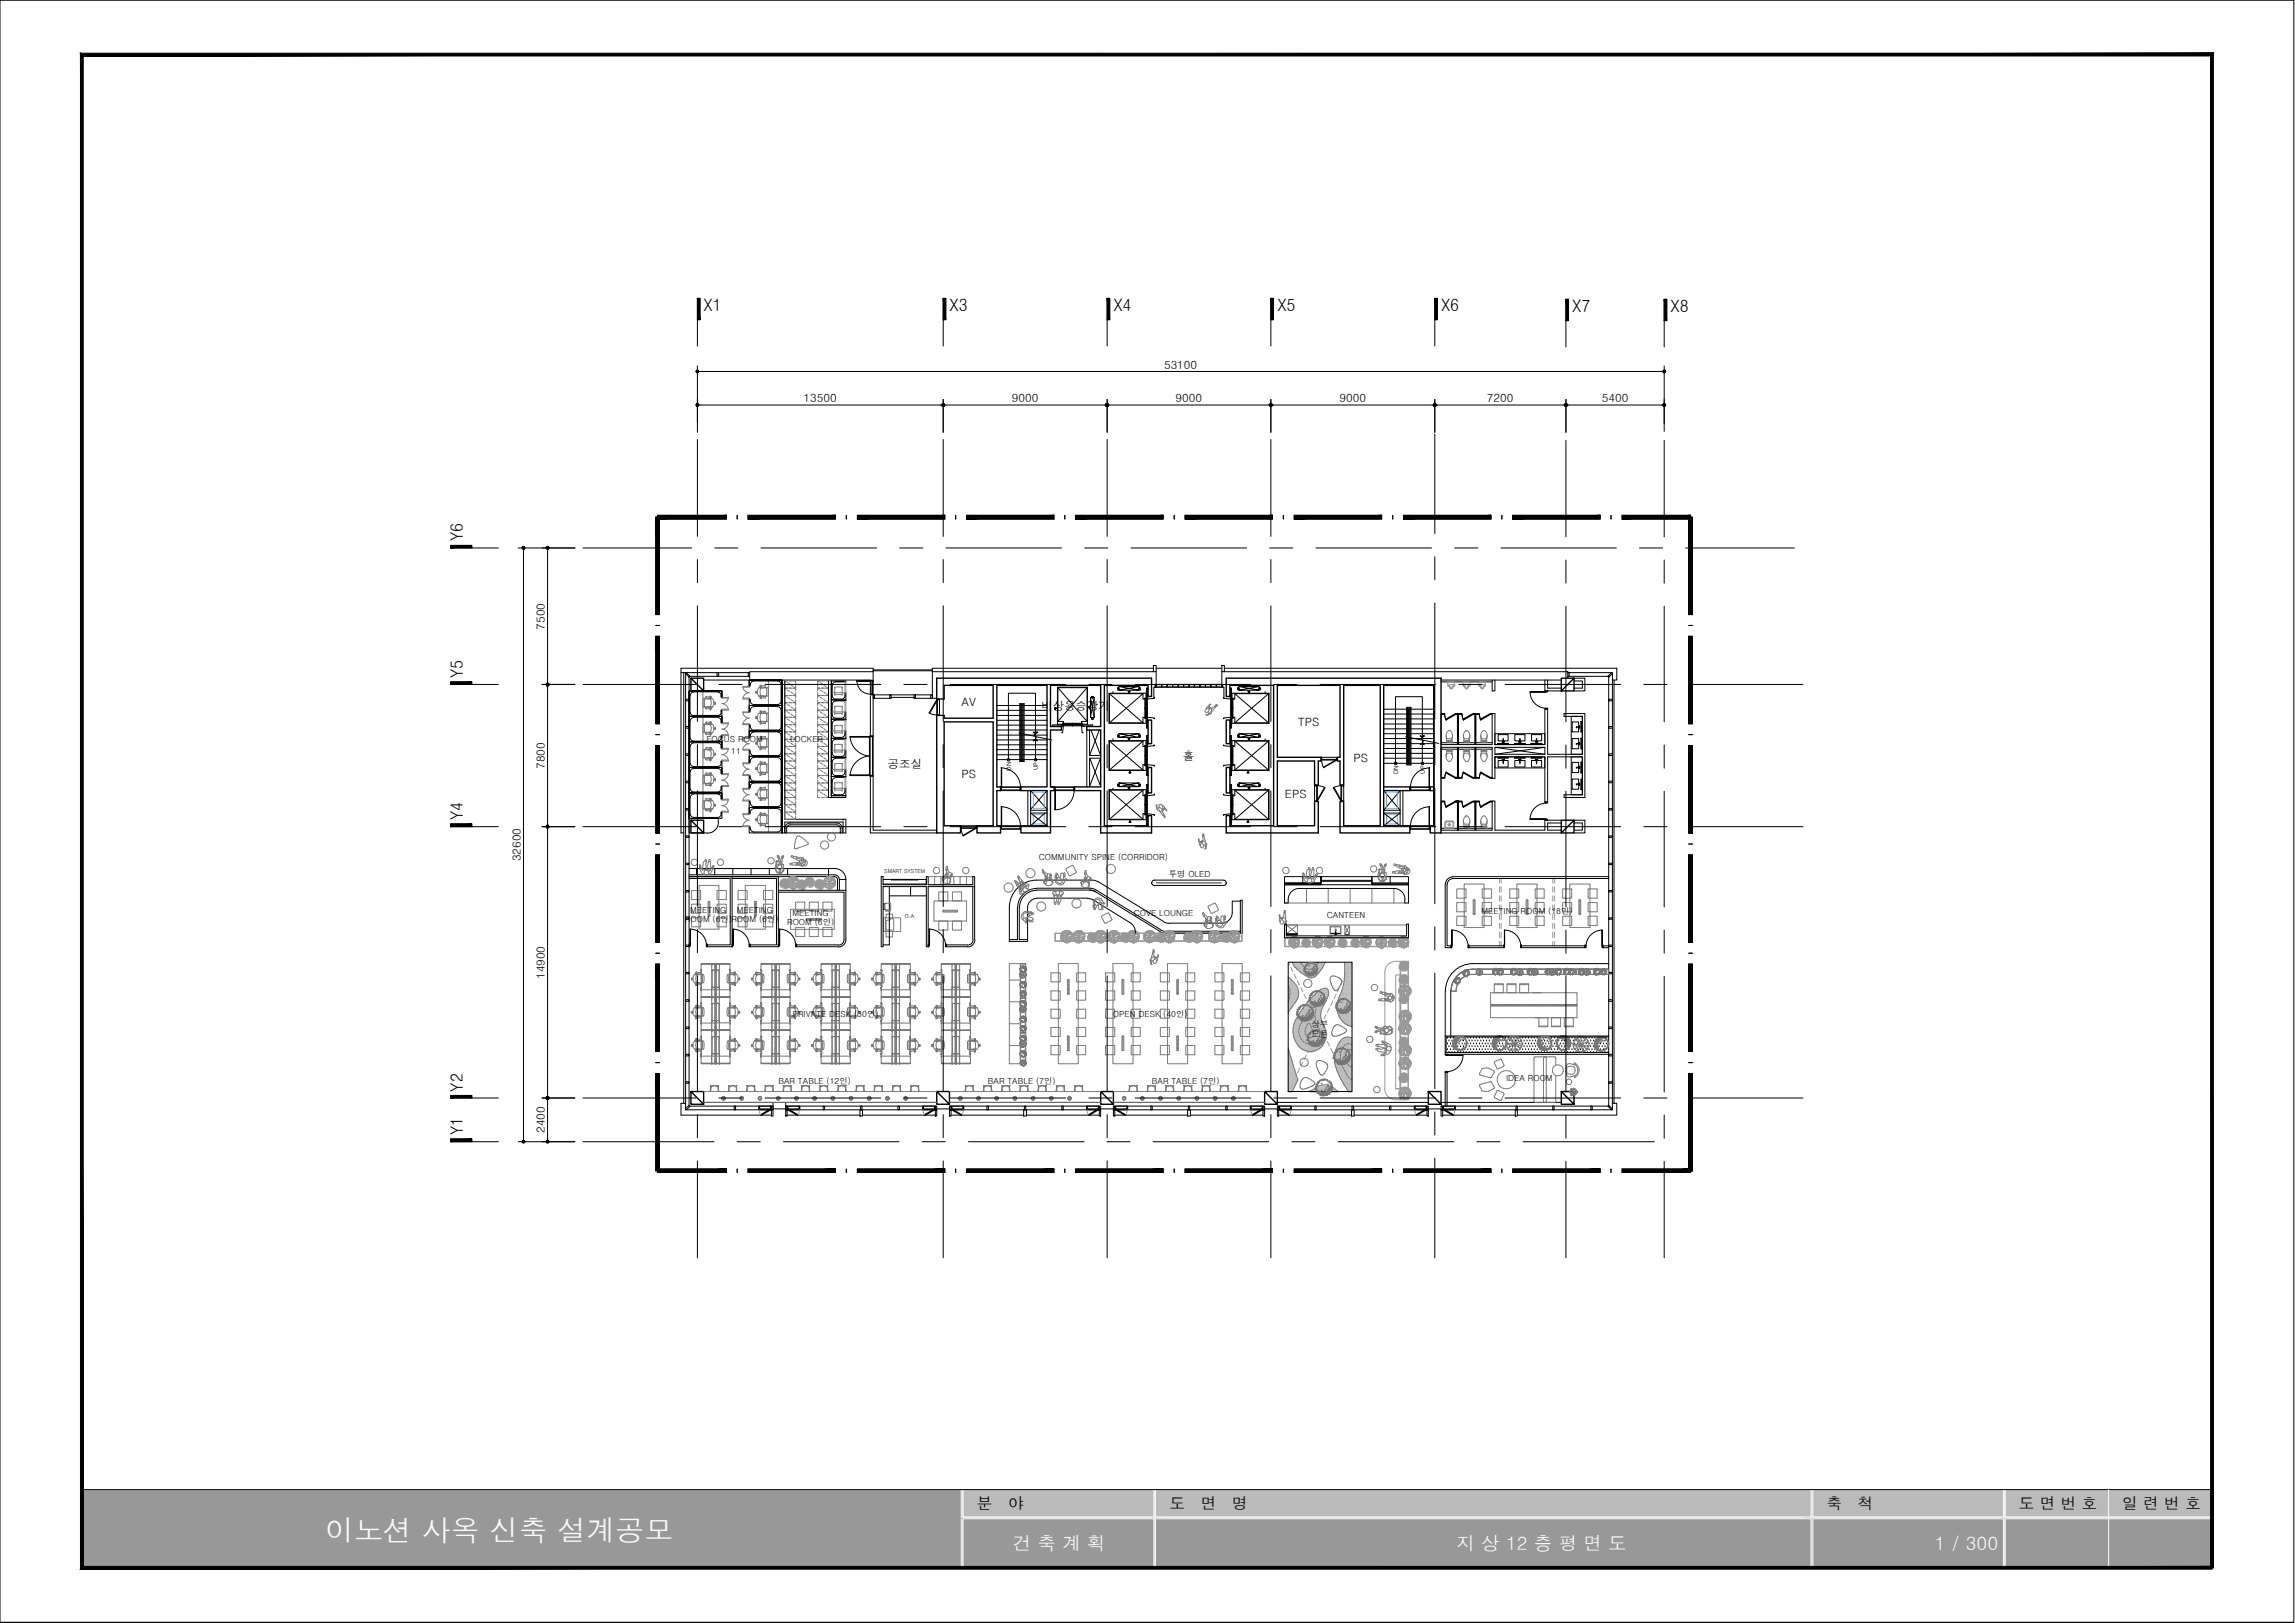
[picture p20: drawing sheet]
<svg xmlns="http://www.w3.org/2000/svg" width="420mm" height="297mm" viewBox="0 0 420 297" stroke-linecap="round" stroke-linejoin="round" font-family="sans-serif">
<defs><g id="words">
<text font-size="5.3" fill="#fafafa" x="59.5" y="282">이노션 사옥 신축 설계공모</text>
<g font-size="3.4" fill="#fafafa">
<text x="185.4" y="283.7">건 축 계 획</text>
<text x="266.7" y="283.7">지 상 12 층 평 면 도</text>
<text x="354.2" y="283.7">1 / 300</text>
</g>
<g font-size="3.1">
<text x="128.8" y="56.9">X1</text>
<text x="173.8" y="56.9">X3</text>
<text x="203.8" y="56.9">X4</text>
<text x="233.8" y="56.9">X5</text>
<text x="263.8" y="56.9">X6</text>
<text x="287.8" y="57">X7</text>
<text x="305.8" y="57">X8</text>
<text x="84.8" y="99.1" transform="rotate(-90 84.8 99.1)">Y6</text>
<text x="84.8" y="124.1" transform="rotate(-90 84.8 124.1)">Y5</text>
<text x="84.8" y="150.1" transform="rotate(-90 84.8 150.1)">Y4</text>
<text x="84.8" y="199.8" transform="rotate(-90 84.8 199.8)">Y2</text>
<text x="84.8" y="207.8" transform="rotate(-90 84.8 207.8)">Y1</text>
</g>
<g font-size="2.9">
<text x="178.8" y="276.1">분</text>
<text x="184.6" y="276.1">야</text>
<text x="214.1" y="276.1">도</text>
<text x="219.8" y="276.1">면</text>
<text x="225.6" y="276.1">명</text>
<text x="334.4" y="276.1">축</text>
<text x="340.1" y="276.1">척</text>
<text x="369.6" y="276.1">도 면 번 호</text>
<text x="388.5" y="276.1">일 련 번 호</text>
</g>
<g font-size="2.1">
<text x="213.1" y="67.5">53100</text>
<text x="147.1" y="73.6">13500</text>
<text x="185.3" y="73.6">9000</text>
<text x="215.2" y="73.6">9000</text>
<text x="245.2" y="73.6">9000</text>
<text x="272.2" y="73.6">7200</text>
<text x="293.2" y="73.6">5400</text>
<text x="99.7" y="115.2" transform="rotate(-90 99.7 115.2)">7500</text>
<text x="176" y="129.2">AV</text>
<text x="190.7" y="130">비상용승강기</text>
<text x="237.7" y="132.8">TPS</text>
<text x="99.7" y="140.7" transform="rotate(-90 99.7 140.7)">7800</text>
<text x="162.6" y="140.6">공조실</text>
<text x="176" y="142.4">PS</text>
<text x="216.5" y="139">홀</text>
<text x="247.8" y="139.5">PS</text>
<text x="235.2" y="146">EPS</text>
<text x="95.3" y="157.6" transform="rotate(-90 95.3 157.6)">32600</text>
<text x="99.7" y="179.2" transform="rotate(-90 99.7 179.2)">14900</text>
<text x="99.7" y="207.3" transform="rotate(-90 99.7 207.3)">2400</text>
</g>
<g font-size="1.5">
<text x="129.4" y="135.8">FOCUS ROOM</text>
<text x="133.9" y="137.9">11</text>
<text x="144.7" y="135.8">LOCKER</text>
<text x="190.2" y="157.4">COMMUNITY SPINE (CORRIDOR)</text>
<text x="214" y="160.6">투명 OLED</text>
<text x="126.4" y="167">MEETING</text>
<text x="134.9" y="167">MEETING</text>
<text x="145.1" y="167.7">MEETING</text>
<text x="207.6" y="167.7">COVE LOUNGE</text>
<text x="271.2" y="167.2">MEETING ROOM (18인)</text>
<text x="125.4" y="168.7">ROOM (6인)</text>
<text x="133.9" y="168.7">ROOM (6인)</text>
<text x="144.1" y="169.3">ROOM (6인)</text>
<text x="242.9" y="168">CANTEEN</text>
<text x="145.1" y="186.1">PRIVATE DESK (30인)</text>
<text x="203.8" y="186.1">OPEN DESK (40인)</text>
<text x="240.1" y="187.9">상부</text>
<text x="240.1" y="189.8">오픈</text>
<text x="275.7" y="197.9">IDEA ROOM</text>
<text x="142.5" y="198.5">BAR TABLE (12인)</text>
<text x="180.8" y="198.5">BAR TABLE (7인)</text>
<text x="210.9" y="198.5">BAR TABLE (7인)</text>
</g>
<g font-size="1.1">
<text x="185.1" y="141.1" transform="rotate(-90 185.1 141.1)">DN</text>
<text x="190" y="141" transform="rotate(-90 190 141)">UP</text>
<text x="255.9" y="141.7" transform="rotate(-90 255.9 141.7)">DN</text>
<text x="260.9" y="141.6" transform="rotate(-90 260.9 141.6)">UP</text>
</g>
<g font-size="1">
<text x="161.9" y="159.8">SMART SYSTEM</text>
<text x="165.7" y="167.9">O.A</text>
</g>
</g></defs>
<!-- layer: cor -->
<path d="M126.5 124.1v2.3h2.3v-2.3h-2.3l2.3 2.3M288.2 124.1v2.3h-2.4v-2.3h2.4l-2.4 2.3M126.5 150.1v2.3h2.3v-2.3h-2.3l2.3 2.3M288.2 150.1v2.3h-2.4v-2.3h2.4l-2.4 2.3M126.5 199.8v2.3h2.3v-2.3h-2.3l2.3 2.3M171.5 199.8v2.3h2.3v-2.3h-2.3l2.3 2.3M201.5 199.8v2.3h2.3v-2.3h-2.3l2.3 2.3M231.5 199.8v2.3h2.3v-2.3h-2.3l2.3 2.3M261.5 199.8v2.3h2.3v-2.3h-2.3l2.3 2.3M285.8 199.8v2.3h2.4v-2.3h-2.4l2.4 2.3" fill="none" stroke="#000" stroke-width=".25"/>
<!-- layer: HID -->
<g fill="none" stroke="#989898" stroke-width=".18">
<path d="M235.8 176.1l.3 .5M236.3 177l.4 .8M236.9 178.3l.4 .8M237.5 179.5l.4 .8M245.8 179.5l-.4 .8M246.5 178.3l-.5 .8M247.1 177l-.4 .8M247.5 176.1l-.2 .5M274.5 160.8v.8M274.5 162.3v1M274.5 164v.9M274.5 165.6v1"/>
<path d="M274.5 167.3v1M274.5 169v.9M274.5 170.6v1M274.5 172.3v.8M274.8 160.8v.8M274.8 162.3v1M274.8 164v.9M274.8 165.6v1M274.8 167.3v1M274.8 169v.9M274.8 170.6v1M274.8 172.3v.8"/>
<path d="M284.3 160.8v.8M284.3 162.3v1M284.3 164v.9M284.3 165.6v1M284.3 167.3v1M284.3 169v.9M284.3 170.6v1M284.3 172.3v.8M284.6 160.8v.8M284.6 162.3v1M284.6 164v.9M284.6 165.6v1"/>
<path d="M284.6 167.3v1M284.6 169v.9M284.6 170.6v1M284.6 172.3v.8M236.1 199.3l-.3 .5M236.7 198.1l-.4 .8M237.3 196.8l-.4 .8M237.9 195.6l-.4 .8M238.1 180.7l.4 .8M238.5 194.4l-.4 .8M238.7 181.9l.4 .9M239.1 193.1l-.4 .8"/>
<path d="M239.4 183.2l.3 .8M239.7 191.9l-.3 .8M239.9 184.4l.4 .9M240.3 190.6l-.4 .8M240.5 185.7l.5 .8M241 189.4l-.5 .8M241.2 186.9l.4 .8M241.6 188.2l-.4 .8M241.8 188.2l.4 .8M242.2 186.9l-.4 .8M242.4 189.4l.4 .8M242.8 185.7l-.4 .8"/>
<path d="M243 190.6l.4 .8M243.4 184.4l-.4 .9M243.6 191.9l.4 .8M244 183.2l-.4 .8M244.2 193.1l.4 .8M244.6 181.9l-.4 .9M244.8 194.4l.4 .8M245.2 180.7l-.4 .8M245.4 195.6l.4 .8M246 196.8l.5 .8M246.7 198.1l.4 .8M247.3 199.3l.2 .5"/>
<path d="M139 203.5l.1 .2M139 203.1v.3M139.1 203.8l.1 .2M146.2 203.8l-.1 .2M146.3 203.5v.2M146.3 203.1v.3M169 203.1v.3M169 203.5l.1 .2M169.1 203.8l.1 .2M176.2 203.8l-.1 .2M176.3 203.5v.2M176.4 203.1l-.1 .3"/>
<path d="M199 203.1v.3M199.1 203.5v.2M199.1 203.8l.1 .2M206.2 203.8l-.1 .2M206.3 203.5l-.1 .2M206.3 203.1v.3M229 203.5l.1 .2M229 203.1v.3M229.1 203.8l.1 .2M236.2 203.8l-.1 .2M236.3 203.5v.2M236.3 203.1v.3"/>
<path d="M259 203.1v.3M259 203.5l.1 .2M259.1 203.8l.1 .2M266.2 203.8l-.1 .2M266.3 203.5v.2M266.3 203.1v.3"/>
</g>
<!-- layer: 253 -->
<g fill="none" stroke="#bababa" stroke-width=".18">
<path d="M235.8 178.8h.1M235.8 179.2h.1M235.8 179.5h.1M235.8 179.8h.1M235.9 178.9h.1M235.9 179.3h.1M235.9 179.7h.1M236 179.2h.1M236 179.5h.1M236 179.8h.1M236.1 179.3h.1M236.1 179.7h.1"/>
<path d="M236.2 179.2h.1M236.2 179.5h.1M236.2 179.8h.1M236.3 179.3h.1M236.3 179.7h.1M236.4 179.5h.1M236.4 179.8h.1M236.5 179.7h.1M236.6 179.5h.1M236.6 179.8h.1M236.6 179.7h.1M236.7 176.3h.1"/>
<path d="M236.7 179.8h.1M236.8 176.4h.1M236.9 176.3h.1M236.9 176.6h.1M236.9 179.8h.1M237 176.4h.1M237 176.8h.1M237.1 176.3h.1M237.1 176.6h.1M237.1 177h.1M237.2 176.4h.1M237.2 176.8h.1"/>
<path d="M237.3 176.3h.1M237.3 176.6h.1M237.3 177h.1M237.4 176.4h.1M237.4 176.8h.1M237.4 177.2h.1M237.4 176.3h.1M237.4 176.6h.1M237.4 177h.1M237.4 177.3h.1M237.5 176.4h.1M237.5 176.8h.1"/>
<path d="M237.5 177.2h.1M237.6 176.3h.1M237.6 176.6h.1M237.6 177h.1M237.6 177.3h.1M237.7 176.4h.1M237.7 176.8h.1M237.7 177.2h.1M237.7 177.5h.1M237.8 176.3h.1M237.8 176.6h.1M237.8 177h.1"/>
<path d="M237.8 177.3h.1M237.9 176.4h.1M237.9 176.8h.1M237.9 177.2h.1M237.9 177.5h.1M238 176.3h.1M238 176.6h.1M238 177h.1M238 177.3h.1M238 177.7h.1M238.1 176.4h.1M238.1 176.8h.1"/>
<path d="M238.1 177.2h.1M238.1 177.5h.1M238.1 177.9h.1M238.2 176.3h.1M238.2 176.6h.1M238.2 177h.1M238.2 177.3h.1M238.2 177.7h.1M238.3 176.4h.1M238.3 176.8h.1M238.3 177.2h.1M238.3 177.5h.1"/>
<path d="M238.3 177.9h.1M238.3 176.3h.1M238.3 176.6h.1M238.3 177h.1M238.3 177.3h.1M238.3 177.7h.1M238.3 178.1h.1M238.4 176.4h.1M238.4 176.8h.1M238.4 177.2h.1M238.4 177.5h.1M238.4 177.9h.1"/>
<path d="M238.5 176.3h.1M238.5 176.6h.1M238.5 177h.1M238.5 177.3h.1M238.5 177.7h.1M238.5 178.1h.1M238.6 176.4h.1M238.6 176.8h.1M238.6 177.2h.1M238.6 177.5h.1M238.6 177.9h.1M238.6 178.2h.1"/>
<path d="M238.7 176.3h.1M238.7 176.6h.1M238.7 177h.1M238.7 177.3h.1M238.7 177.7h.1M238.7 178.1h.1M238.8 176.4h.1M238.8 176.8h.1M238.8 177.2h.1M238.8 177.5h.1M238.8 177.9h.1M238.8 178.2h.1"/>
<path d="M238.9 176.3h.1M238.9 176.6h.1M238.9 177h.1M238.9 177.3h.1M238.9 177.7h.1M238.9 178.1h.1M238.9 178.4h.1M239 176.4h.1M239 176.8h.1M239 177.2h.1M239 177.5h.1M239 177.9h.1"/>
<path d="M239 178.2h.1M239.1 176.3h.1M239.1 176.6h.1M239.1 177h.1M239.1 177.3h.1M239.1 177.7h.1M239.1 178.1h.1M239.1 178.4h.1M239.1 176.4h.1M239.1 176.8h.1M239.1 177.2h.1M239.1 177.5h.1"/>
<path d="M239.1 177.9h.1M239.1 178.2h.1M239.1 178.6h.1M239.2 176.3h.1M239.2 176.6h.1M239.2 177h.1M239.2 177.3h.1M239.2 177.7h.1M239.2 178.1h.1M239.2 178.4h.1M239.4 176.4h.1M239.4 176.8h.1"/>
<path d="M239.4 177.2h.1M239.4 177.5h.1M239.4 177.9h.1M239.4 178.2h.1M239.4 178.6h.1M239.4 176.3h.1M239.4 176.6h.1M239.4 177h.1M239.4 177.3h.1M239.4 177.7h.1M239.4 178.1h.1M239.4 178.4h.1"/>
<path d="M239.5 176.4h.1M239.5 176.8h.1M239.5 177.2h.1M239.5 177.5h.1M239.5 177.9h.1M239.5 178.2h.1M239.5 178.6h.1M239.6 176.3h.1M239.6 176.6h.1M239.6 177h.1M239.6 177.3h.1M239.6 177.7h.1"/>
<path d="M239.6 178.1h.1M239.6 178.4h.1M239.6 178.8h.1M239.7 176.4h.1M239.7 176.8h.1M239.7 177.2h.1M239.7 177.5h.1M239.7 177.9h.1M239.7 178.2h.1M239.7 178.6h.1M239.8 176.3h.1M239.8 176.6h.1"/>
<path d="M239.8 177h.1M239.8 177.3h.1M239.8 177.7h.1M239.8 178.1h.1M239.8 178.4h.1M239.8 178.8h.1M239.9 176.4h.1M239.9 176.8h.1M239.9 177.2h.1M239.9 177.5h.1M239.9 177.9h.1M239.9 178.2h.1"/>
<path d="M239.9 178.6h.1M239.9 176.3h.1M239.9 176.6h.1M239.9 177h.1M239.9 177.3h.1M239.9 177.7h.1M239.9 178.1h.1M239.9 178.4h.1M239.9 178.8h.1M240.1 176.4h.1M240.1 176.8h.1M240.1 177.2h.1"/>
<path d="M240.1 177.5h.1M240.1 177.9h.1M240.1 178.2h.1M240.1 178.6h.1M240.1 178.9h.1M240.2 176.3h.1M240.2 176.6h.1M240.2 177h.1M240.2 177.3h.1M240.2 177.7h.1M240.2 178.1h.1M240.2 178.4h.1"/>
<path d="M240.2 178.8h.1M240.2 176.4h.1M240.2 176.8h.1M240.2 177.2h.1M240.2 177.5h.1M240.2 177.9h.1M240.2 178.2h.1M240.2 178.6h.1M240.3 176.3h.1M240.3 176.6h.1M240.3 177h.1M240.3 177.3h.1"/>
<path d="M240.3 177.7h.1M240.3 178.1h.1M240.3 178.4h.1M240.3 178.8h.1M240.4 176.4h.1M240.4 176.8h.1M240.4 177.2h.1M240.4 177.5h.1M240.4 177.9h.1M240.4 178.2h.1M240.4 178.6h.1M240.5 176.3h.1"/>
<path d="M240.5 176.6h.1M240.5 177h.1M240.5 177.3h.1M240.5 177.7h.1M240.5 178.1h.1M240.5 178.4h.1M240.5 178.8h.1M240.6 176.4h.1M240.6 176.8h.1M240.6 177.2h.1M240.6 177.5h.1M240.6 177.9h.1"/>
<path d="M240.6 178.2h.1M240.6 178.6h.1M240.7 176.3h.1M240.7 176.6h.1M240.7 177h.1M240.7 177.3h.1M240.7 177.7h.1M240.7 178.1h.1M240.7 178.4h.1M240.7 178.8h.1M240.7 176.4h.1M240.7 176.8h.1"/>
<path d="M240.7 177.2h.1M240.7 177.5h.1M240.7 177.9h.1M240.7 178.2h.1M240.7 178.6h.1M240.9 176.3h.1M240.9 176.6h.1M240.9 177h.1M240.9 177.3h.1M240.9 177.7h.1M240.9 178.1h.1M240.9 178.4h.1"/>
<path d="M241 176.4h.1M241 176.8h.1M241 177.2h.1M241 177.5h.1M241 177.9h.1M241 178.2h.1M241 176.3h.1M241 176.6h.1M241 177h.1M241 177.3h.1M241 177.7h.1M241 178.1h.1"/>
<path d="M241 178.4h.1M241.1 176.4h.1M241.1 176.8h.1M241.1 177.2h.1M241.1 177.5h.1M241.1 177.9h.1M241.1 178.2h.1M241.2 176.3h.1M241.2 176.6h.1M241.2 177h.1M241.2 177.3h.1M241.2 177.7h.1"/>
<path d="M241.2 178.1h.1M241.3 176.4h.1M241.3 176.8h.1M241.3 177.2h.1M241.3 177.5h.1M241.3 177.9h.1M241.4 176.3h.1M241.4 176.6h.1M241.4 177h.1M241.4 177.3h.1M241.4 177.7h.1M241.4 178.1h.1"/>
<path d="M241.5 176.4h.1M241.5 176.8h.1M241.5 177.2h.1M241.5 177.5h.1M241.5 177.9h.1M241.6 176.3h.1M241.6 176.6h.1M241.6 177h.1M241.6 177.3h.1M241.6 177.7h.1M241.7 176.4h.1M241.7 176.8h.1"/>
<path d="M241.7 177.2h.1M241.7 177.5h.1M241.8 176.3h.1M241.8 176.6h.1M241.8 177h.1M241.8 177.3h.1M241.9 176.4h.1M241.9 176.8h.1M241.9 177.2h.1M241.9 176.3h.1M241.9 176.6h.1M241.9 177h.1"/>
<path d="M241.9 177.3h.1M242 176.4h.1M242 176.8h.1M242 177.2h.1M242.1 176.3h.1M242.1 176.6h.1M242.1 177h.1M242.2 176.4h.1M242.2 176.8h.1M242.3 176.3h.1M242.3 176.6h.1M242.4 176.4h.1"/>
<path d="M242.5 176.3h.1M246 179.8h.1M246.1 179.3h.1M246.1 179.7h.1M246.2 176.3h.1M246.2 176.6h.1M246.2 177h.1M246.2 177.3h.1M246.2 177.7h.1M246.2 178.1h.1M246.2 178.4h.1M246.2 178.8h.1"/>
<path d="M246.2 179.2h.1M246.2 179.5h.1M246.2 179.8h.1M246.3 176.4h.1M246.3 176.8h.1M246.3 177.2h.1M246.3 177.5h.1M246.3 177.9h.1M246.3 178.2h.1M246.3 178.6h.1M246.3 178.9h.1M246.3 179.3h.1"/>
<path d="M246.3 179.7h.1M246.4 176.3h.1M246.4 176.6h.1M246.4 177h.1M246.4 177.3h.1M246.4 177.7h.1M246.4 178.1h.1M246.4 178.4h.1M246.4 178.8h.1M246.4 179.2h.1M246.4 179.5h.1M246.4 179.8h.1"/>
<path d="M246.5 176.4h.1M246.5 176.8h.1M246.5 177.2h.1M246.5 177.5h.1M246.5 177.9h.1M246.5 178.2h.1M246.5 178.6h.1M246.5 178.9h.1M246.5 179.3h.1M246.5 179.7h.1M246.6 176.3h.1M246.6 176.6h.1"/>
<path d="M246.6 177h.1M246.6 177.3h.1M246.6 177.7h.1M246.6 178.1h.1M246.6 178.4h.1M246.6 178.8h.1M246.6 179.2h.1M246.6 179.5h.1M246.6 179.8h.1M246.7 176.4h.1M246.7 176.8h.1M246.7 177.2h.1"/>
<path d="M246.7 177.5h.1M246.7 177.9h.1M246.7 178.2h.1M246.7 178.6h.1M246.7 178.9h.1M246.7 179.3h.1M246.7 179.7h.1M246.8 176.3h.1M246.8 176.6h.1M246.8 177h.1M246.8 177.3h.1M246.8 177.7h.1"/>
<path d="M246.8 178.1h.1M246.8 178.4h.1M246.8 178.8h.1M246.8 179.2h.1M246.8 179.5h.1M246.8 179.8h.1M246.8 176.4h.1M246.8 176.8h.1M246.8 177.2h.1M246.8 177.5h.1M246.8 177.9h.1M246.8 178.2h.1"/>
<path d="M246.8 178.6h.1M246.8 178.9h.1M246.8 179.3h.1M246.8 179.7h.1M246.9 176.3h.1M246.9 176.6h.1M246.9 177h.1M246.9 177.3h.1M246.9 177.7h.1M246.9 178.1h.1M246.9 178.4h.1M246.9 178.8h.1"/>
<path d="M246.9 179.2h.1M246.9 179.5h.1M246.9 179.8h.1M247 176.4h.1M247 176.8h.1M247 177.2h.1M247 177.5h.1M247 177.9h.1M247 178.2h.1M247 178.6h.1M247 178.9h.1M247 179.3h.1"/>
<path d="M247 179.7h.1M247.1 176.3h.1M247.1 176.6h.1M247.1 177h.1M247.1 177.3h.1M247.1 177.7h.1M247.1 178.1h.1M247.1 178.4h.1M247.1 178.8h.1M247.1 179.2h.1M247.1 179.5h.1M247.1 179.8h.1"/>
<path d="M247.2 176.4h.1M247.2 176.8h.1M247.2 177.2h.1M247.2 177.5h.1M247.2 177.9h.1M247.2 178.2h.1M247.2 178.6h.1M247.2 178.9h.1M247.2 179.3h.1M247.2 179.7h.1M247.3 176.3h.1M247.3 176.6h.1"/>
<path d="M247.3 177h.1M247.3 177.3h.1M247.3 177.7h.1M247.3 178.1h.1M247.3 178.4h.1M247.3 178.8h.1M247.3 179.2h.1M247.3 179.5h.1M247.3 179.8h.1M247.4 176.4h.1M247.4 176.8h.1M247.4 177.2h.1"/>
<path d="M247.4 177.5h.1M247.4 177.9h.1M247.4 178.2h.1M247.4 178.6h.1M247.4 178.9h.1M247.4 179.3h.1M247.4 179.7h.1M247.5 176.3h.1M247.5 176.6h.1M247.5 177h.1M247.5 177.3h.1M247.5 177.7h.1"/>
<path d="M247.5 178.1h.1M247.5 178.4h.1M247.5 178.8h.1M247.5 179.2h.1M247.5 179.5h.1M247.5 179.8h.1M235.8 180.2h.1M235.8 180.6h.1M235.8 180.9h.1M235.8 181.3h.1M235.8 181.7h.1M235.8 182h.1"/>
<path d="M235.8 182.4h.1M235.8 182.7h.1M235.8 183.1h.1M235.8 183.4h.1M235.8 183.8h.1M235.8 184.1h.1M235.8 184.5h.1M235.8 184.9h.1M235.8 185.2h.1M235.8 192h.1M235.8 192.4h.1M235.8 192.7h.1"/>
<path d="M235.8 193.1h.1M235.8 193.5h.1M235.8 193.8h.1M235.8 194.2h.1M235.8 194.5h.1M235.8 194.9h.1M235.8 195.2h.1M235.8 195.6h.1M235.8 196h.1M235.8 196.3h.1M235.8 196.7h.1M235.8 197h.1"/>
<path d="M235.8 197.4h.1M235.8 197.7h.1M235.8 198.1h.1M235.8 198.5h.1M235.8 198.8h.1M235.8 199.2h.1M235.8 199.6h.1M235.9 180h.1M235.9 180.4h.1M235.9 180.8h.1M235.9 181.1h.1M235.9 181.5h.1"/>
<path d="M235.9 181.8h.1M235.9 182.2h.1M235.9 182.5h.1M235.9 182.9h.1M235.9 183.3h.1M235.9 183.6h.1M235.9 184h.1M235.9 184.3h.1M235.9 184.7h.1M235.9 185h.1M235.9 192.2h.1M235.9 192.6h.1"/>
<path d="M235.9 192.9h.1M235.9 193.3h.1M235.9 193.6h.1M235.9 194h.1M235.9 194.4h.1M235.9 194.7h.1M235.9 195.1h.1M235.9 195.4h.1M235.9 195.8h.1M235.9 196.1h.1M235.9 196.5h.1M235.9 196.8h.1"/>
<path d="M235.9 197.2h.1M235.9 197.6h.1M235.9 198h.1M235.9 198.3h.1M235.9 198.6h.1M235.9 199h.1M235.9 199.3h.1M235.9 199.7h.1M236 180.2h.1M236 180.6h.1M236 180.9h.1M236 181.3h.1"/>
<path d="M236 181.7h.1M236 182h.1M236 182.4h.1M236 182.7h.1M236 183.1h.1M236 183.4h.1M236 183.8h.1M236 184.1h.1M236 184.5h.1M236 184.9h.1M236 192.4h.1M236 192.7h.1"/>
<path d="M236 193.1h.1M236 193.5h.1M236 193.8h.1M236 194.2h.1M236 194.5h.1M236 194.9h.1M236 195.2h.1M236 195.6h.1M236 196h.1M236 196.3h.1M236 196.7h.1M236 197h.1"/>
<path d="M236 197.4h.1M236 197.7h.1M236 198.1h.1M236 198.5h.1M236 198.8h.1M236 199.2h.1M236 199.6h.1M236.1 180h.1M236.1 180.4h.1M236.1 180.8h.1M236.1 181.1h.1M236.1 181.5h.1"/>
<path d="M236.1 181.8h.1M236.1 182.2h.1M236.1 182.5h.1M236.1 182.9h.1M236.1 183.3h.1M236.1 183.6h.1M236.1 184h.1M236.1 184.3h.1M236.1 184.7h.1M236.1 192.9h.1M236.1 193.3h.1M236.1 193.6h.1"/>
<path d="M236.1 194h.1M236.1 194.4h.1M236.1 194.7h.1M236.1 195.1h.1M236.1 195.4h.1M236.1 195.8h.1M236.1 196.1h.1M236.1 196.5h.1M236.1 196.8h.1M236.1 197.2h.1M236.1 197.6h.1M236.1 198h.1"/>
<path d="M236.1 198.3h.1M236.1 198.6h.1M236.1 199h.1M236.1 199.3h.1M236.1 199.7h.1M236.2 180.2h.1M236.2 180.6h.1M236.2 180.9h.1M236.2 181.3h.1M236.2 181.7h.1M236.2 182h.1M236.2 182.4h.1"/>
<path d="M236.2 182.7h.1M236.2 183.1h.1M236.2 183.4h.1M236.2 183.8h.1M236.2 184.1h.1M236.2 184.5h.1M236.2 193.1h.1M236.2 193.5h.1M236.2 193.8h.1M236.2 194.2h.1M236.2 194.5h.1M236.2 194.9h.1"/>
<path d="M236.2 195.2h.1M236.2 195.6h.1M236.2 196h.1M236.2 196.3h.1M236.2 196.7h.1M236.2 197h.1M236.2 197.4h.1M236.2 197.7h.1M236.2 198.1h.1M236.2 198.5h.1M236.2 198.8h.1M236.2 199.2h.1"/>
<path d="M236.2 199.6h.1M236.3 180h.1M236.3 180.4h.1M236.3 180.8h.1M236.3 181.1h.1M236.3 181.5h.1M236.3 181.8h.1M236.3 182.2h.1M236.3 182.5h.1M236.3 182.9h.1M236.3 183.3h.1M236.3 183.6h.1"/>
<path d="M236.3 184h.1M236.3 184.3h.1M236.3 193.3h.1M236.3 193.6h.1M236.3 194h.1M236.3 194.4h.1M236.3 194.7h.1M236.3 195.1h.1M236.3 195.4h.1M236.3 195.8h.1M236.3 196.1h.1M236.3 196.5h.1"/>
<path d="M236.3 196.8h.1M236.3 197.2h.1M236.3 197.6h.1M236.3 198h.1M236.3 198.3h.1M236.3 198.6h.1M236.3 199h.1M236.3 199.3h.1M236.3 199.7h.1M236.4 180.2h.1M236.4 180.6h.1M236.4 180.9h.1"/>
<path d="M236.4 181.3h.1M236.4 181.7h.1M236.4 182h.1M236.4 182.4h.1M236.4 182.7h.1M236.4 183.1h.1M236.4 183.4h.1M236.4 183.8h.1M236.4 184.1h.1M236.4 193.5h.1M236.4 193.8h.1M236.4 194.2h.1"/>
<path d="M236.4 194.5h.1M236.4 194.9h.1M236.4 195.2h.1M236.4 195.6h.1M236.4 196h.1M236.4 196.3h.1M236.4 196.7h.1M236.4 197h.1M236.4 197.4h.1M236.4 197.7h.1M236.4 198.1h.1M236.4 198.5h.1"/>
<path d="M236.4 198.8h.1M236.4 199.2h.1M236.4 199.6h.1M236.5 180h.1M236.5 180.4h.1M236.5 180.8h.1M236.5 181.1h.1M236.5 181.5h.1M236.5 181.8h.1M236.5 182.2h.1M236.5 182.5h.1M236.5 182.9h.1"/>
<path d="M236.5 183.3h.1M236.5 183.6h.1M236.5 184h.1M236.5 184.3h.1M236.5 194h.1M236.5 194.4h.1M236.5 194.7h.1M236.5 195.1h.1M236.5 195.4h.1M236.5 195.8h.1M236.5 196.1h.1M236.5 196.5h.1"/>
<path d="M236.5 196.8h.1M236.5 197.2h.1M236.5 197.6h.1M236.5 198h.1M236.5 198.3h.1M236.5 198.6h.1M236.5 199h.1M236.5 199.3h.1M236.5 199.7h.1M236.6 180.2h.1M236.6 180.6h.1M236.6 180.9h.1"/>
<path d="M236.6 181.3h.1M236.6 181.7h.1M236.6 182h.1M236.6 182.4h.1M236.6 182.7h.1M236.6 183.1h.1M236.6 183.4h.1M236.6 183.8h.1M236.6 184.1h.1M236.6 194.2h.1M236.6 194.5h.1M236.6 194.9h.1"/>
<path d="M236.6 195.2h.1M236.6 195.6h.1M236.6 196h.1M236.6 196.3h.1M236.6 196.7h.1M236.6 197h.1M236.6 197.4h.1M236.6 197.7h.1M236.6 198.1h.1M236.6 198.5h.1M236.6 198.8h.1M236.6 199.2h.1"/>
<path d="M236.6 199.6h.1M236.6 180h.1M236.6 180.4h.1M236.6 180.8h.1M236.6 181.1h.1M236.6 181.5h.1M236.6 181.8h.1M236.6 182.2h.1M236.6 182.5h.1M236.6 182.9h.1M236.6 183.3h.1M236.6 183.6h.1"/>
<path d="M236.6 184h.1M236.6 194.7h.1M236.6 195.1h.1M236.6 195.4h.1M236.6 195.8h.1M236.6 196.1h.1M236.6 196.5h.1M236.6 196.8h.1M236.6 197.2h.1M236.6 197.6h.1M236.6 198h.1M236.6 198.3h.1"/>
<path d="M236.6 198.6h.1M236.6 199h.1M236.6 199.3h.1M236.7 180.2h.1M236.7 180.6h.1M236.7 180.9h.1M236.7 181.3h.1M236.7 181.7h.1M236.7 182h.1M236.7 182.4h.1M236.7 182.7h.1M236.7 183.1h.1"/>
<path d="M236.7 183.4h.1M236.7 183.8h.1M236.7 194.9h.1M236.7 195.2h.1M236.7 195.6h.1M236.7 196h.1M236.7 196.3h.1M236.7 196.7h.1M236.7 197h.1M236.7 197.4h.1M236.7 197.7h.1M236.7 198.1h.1"/>
<path d="M236.7 198.5h.1M236.7 198.8h.1M236.7 199.2h.1M236.8 188.1h.1M236.8 188.5h.1M236.8 188.8h.1M236.8 189.1h.1M236.8 180h.1M236.8 180.4h.1M236.8 180.8h.1M236.8 181.1h.1M236.8 181.5h.1"/>
<path d="M236.8 181.8h.1M236.8 182.2h.1M236.8 182.5h.1M236.8 182.9h.1M236.8 183.3h.1M236.8 183.6h.1M236.8 195.4h.1M236.8 195.8h.1M236.8 196.1h.1M236.8 196.5h.1M236.8 196.8h.1M236.8 197.2h.1"/>
<path d="M236.8 197.6h.1M236.8 198h.1M236.8 198.3h.1M236.8 198.6h.1M236.8 199h.1M236.9 187.5h.1M236.9 187.9h.1M236.9 188.3h.1M236.9 188.6h.1M236.9 189h.1M236.9 189.4h.1M236.9 189.7h.1"/>
<path d="M236.9 187.4h.1M236.9 187.7h.1M236.9 188.1h.1M236.9 188.5h.1M236.9 188.8h.1M236.9 189.1h.1M236.9 189.5h.1M236.9 189.9h.1M236.9 180.2h.1M236.9 180.6h.1M236.9 180.9h.1M236.9 181.3h.1"/>
<path d="M236.9 181.7h.1M236.9 182h.1M236.9 182.4h.1M236.9 182.7h.1M236.9 183.1h.1M236.9 183.4h.1M236.9 195.6h.1M236.9 196h.1M236.9 196.3h.1M236.9 196.7h.1M236.9 197h.1M236.9 197.4h.1"/>
<path d="M236.9 197.7h.1M236.9 198.1h.1M236.9 198.5h.1M236.9 198.8h.1M237 187.2h.1M237 187.5h.1M237 187.9h.1M237 188.3h.1M237 188.6h.1M237 189h.1M237 189.4h.1M237 189.7h.1"/>
<path d="M237 190.1h.1M237 180h.1M237 180.4h.1M237 180.8h.1M237 181.1h.1M237 181.5h.1M237 181.8h.1M237 182.2h.1M237 182.5h.1M237 182.9h.1M237 183.3h.1M237 195.8h.1"/>
<path d="M237 196.1h.1M237 196.5h.1M237 196.8h.1M237 197.2h.1M237 197.6h.1M237 198h.1M237 198.3h.1M237 198.6h.1M237.1 180.2h.1M237.1 180.6h.1M237.1 180.9h.1M237.1 181.3h.1"/>
<path d="M237.1 181.7h.1M237.1 182h.1M237.1 182.4h.1M237.1 182.7h.1M237.1 183.1h.1M237.1 183.4h.1M237.1 196.3h.1M237.1 196.7h.1M237.1 197h.1M237.1 197.4h.1M237.1 197.7h.1M237.1 198.1h.1"/>
<path d="M237.1 198.5h.1M237.2 187h.1M237.2 187.4h.1M237.2 187.7h.1M237.2 188.1h.1M237.2 188.5h.1M237.2 188.8h.1M237.2 189.1h.1M237.2 189.5h.1M237.2 189.9h.1M237.2 190.2h.1M237.2 180.4h.1"/>
<path d="M237.2 180.8h.1M237.2 181.1h.1M237.2 181.5h.1M237.2 181.8h.1M237.2 182.2h.1M237.2 182.5h.1M237.2 182.9h.1M237.2 183.3h.1M237.2 196.5h.1M237.2 196.8h.1M237.2 197.2h.1M237.2 197.6h.1"/>
<path d="M237.2 198h.1M237.2 198.3h.1M237.2 186.8h.1M237.2 187.2h.1M237.2 187.5h.1M237.2 187.9h.1M237.2 188.3h.1M237.2 188.6h.1M237.2 189h.1M237.2 189.4h.1M237.2 189.7h.1M237.2 190.1h.1"/>
<path d="M237.2 190.4h.1M237.3 180.6h.1M237.3 180.9h.1M237.3 181.3h.1M237.3 181.7h.1M237.3 182h.1M237.3 182.4h.1M237.3 182.7h.1M237.3 183.1h.1M237.3 196.7h.1M237.3 197h.1M237.3 197.4h.1"/>
<path d="M237.3 197.7h.1M237.3 198.1h.1M237.3 186.6h.1M237.3 187h.1M237.3 187.4h.1M237.3 187.7h.1M237.3 188.1h.1M237.3 188.5h.1M237.3 188.8h.1M237.3 189.1h.1M237.3 189.5h.1M237.3 189.9h.1"/>
<path d="M237.3 190.2h.1M237.3 190.6h.1M237.4 180.8h.1M237.4 181.1h.1M237.4 181.5h.1M237.4 181.8h.1M237.4 182.2h.1M237.4 182.5h.1M237.4 182.9h.1M237.4 197.2h.1M237.4 197.6h.1M237.4 198h.1"/>
<path d="M237.4 186.5h.1M237.4 186.8h.1M237.4 187.2h.1M237.4 187.5h.1M237.4 187.9h.1M237.4 188.3h.1M237.4 188.6h.1M237.4 189h.1M237.4 189.4h.1M237.4 189.7h.1M237.4 190.1h.1M237.4 190.4h.1"/>
<path d="M237.4 190.8h.1M237.4 180.9h.1M237.4 181.3h.1M237.4 181.7h.1M237.4 182h.1M237.4 182.4h.1M237.4 182.7h.1M237.4 197.4h.1M237.4 197.7h.1M237.5 186.3h.1M237.5 186.6h.1M237.5 187h.1"/>
<path d="M237.5 187.4h.1M237.5 187.7h.1M237.5 188.1h.1M237.5 188.5h.1M237.5 188.8h.1M237.5 189.1h.1M237.5 189.5h.1M237.5 189.9h.1M237.5 190.2h.1M237.5 190.6h.1M237.5 191h.1M237.5 181.1h.1"/>
<path d="M237.5 181.5h.1M237.5 181.8h.1M237.5 182.2h.1M237.5 182.5h.1M237.5 197.6h.1M237.6 186.1h.1M237.6 186.5h.1M237.6 186.8h.1M237.6 187.2h.1M237.6 187.5h.1M237.6 187.9h.1M237.6 188.3h.1"/>
<path d="M237.6 188.6h.1M237.6 189h.1M237.6 189.4h.1M237.6 189.7h.1M237.6 190.1h.1M237.6 190.4h.1M237.6 190.8h.1M237.6 191.1h.1M237.6 181.3h.1M237.6 181.7h.1M237.6 182h.1M237.6 182.4h.1"/>
<path d="M237.7 185.9h.1M237.7 186.3h.1M237.7 186.6h.1M237.7 187h.1M237.7 187.4h.1M237.7 187.7h.1M237.7 188.1h.1M237.7 188.5h.1M237.7 188.8h.1M237.7 189.1h.1M237.7 189.5h.1M237.7 189.9h.1"/>
<path d="M237.7 190.2h.1M237.7 190.6h.1M237.7 191h.1M237.7 191.3h.1M237.7 185.8h.1M237.7 186.1h.1M237.7 186.5h.1M237.7 186.8h.1M237.7 187.2h.1M237.7 187.5h.1M237.7 187.9h.1M237.7 188.3h.1"/>
<path d="M237.7 188.6h.1M237.7 189h.1M237.7 189.4h.1M237.7 189.7h.1M237.7 190.1h.1M237.7 190.4h.1M237.7 190.8h.1M237.7 191.1h.1M237.7 181.5h.1M237.7 181.8h.1M237.8 185.6h.1M237.8 185.9h.1"/>
<path d="M237.8 186.3h.1M237.8 186.6h.1M237.8 187h.1M237.8 187.4h.1M237.8 187.7h.1M237.8 188.1h.1M237.8 188.5h.1M237.8 188.8h.1M237.8 189.1h.1M237.8 189.5h.1M237.8 189.9h.1M237.8 190.2h.1"/>
<path d="M237.8 190.6h.1M237.8 191h.1M237.8 191.3h.1M238 185.4h.1M238 185.8h.1M238 186.1h.1M238 186.5h.1M238 186.8h.1M238 187.2h.1M238 187.5h.1M238 187.9h.1M238 188.3h.1"/>
<path d="M238 188.6h.1M238 189h.1M238 189.4h.1M238 189.7h.1M238 190.1h.1M238 190.4h.1M238 190.8h.1M238 191.1h.1M238 191.5h.1M238 185.2h.1M238 185.6h.1M238 185.9h.1"/>
<path d="M238 186.3h.1M238 186.6h.1M238 187h.1M238 187.4h.1M238 187.7h.1M238 188.1h.1M238 188.5h.1M238 188.8h.1M238 189.1h.1M238 189.5h.1M238 189.9h.1M238 190.2h.1"/>
<path d="M238 190.6h.1M238 191h.1M238 191.3h.1M238 191.7h.1M238.1 185.4h.1M238.1 185.8h.1M238.1 186.1h.1M238.1 186.5h.1M238.1 186.8h.1M238.1 187.2h.1M238.1 187.5h.1M238.1 187.9h.1"/>
<path d="M238.1 188.3h.1M238.1 188.6h.1M238.1 189h.1M238.1 189.4h.1M238.1 189.7h.1M238.1 190.1h.1M238.1 190.4h.1M238.1 190.8h.1M238.1 191.1h.1M238.1 191.5h.1M238.2 185.2h.1M238.2 185.6h.1"/>
<path d="M238.2 185.9h.1M238.2 186.3h.1M238.2 186.6h.1M238.2 187h.1M238.2 187.4h.1M238.2 187.7h.1M238.2 188.1h.1M238.2 188.5h.1M238.2 188.8h.1M238.2 189.1h.1M238.2 189.5h.1M238.2 189.9h.1"/>
<path d="M238.2 190.2h.1M238.2 190.6h.1M238.2 191h.1M238.2 191.3h.1M238.2 191.7h.1M238.3 185h.1M238.3 185.4h.1M238.3 185.8h.1M238.3 186.1h.1M238.3 186.5h.1M238.3 186.8h.1M238.3 187.2h.1"/>
<path d="M238.3 187.5h.1M238.3 187.9h.1M238.3 188.3h.1M238.3 188.6h.1M238.3 189h.1M238.3 189.4h.1M238.3 189.7h.1M238.3 190.1h.1M238.3 190.4h.1M238.3 190.8h.1M238.3 191.1h.1M238.3 191.5h.1"/>
<path d="M238.3 191.9h.1M238.4 184.9h.1M238.4 185.2h.1M238.4 185.6h.1M238.4 185.9h.1M238.4 186.3h.1M238.4 186.6h.1M238.4 187h.1M238.4 187.4h.1M238.4 187.7h.1M238.4 188.1h.1M238.4 188.5h.1"/>
<path d="M238.4 188.8h.1M238.4 189.1h.1M238.4 189.5h.1M238.4 189.9h.1M238.4 190.2h.1M238.4 190.6h.1M238.4 191h.1M238.4 191.3h.1M238.4 191.7h.1M238.5 184.7h.1M238.5 185h.1M238.5 185.4h.1"/>
<path d="M238.5 185.8h.1M238.5 186.1h.1M238.5 186.5h.1M238.5 186.8h.1M238.5 187.2h.1M238.5 187.5h.1M238.5 187.9h.1M238.5 188.3h.1M238.5 188.6h.1M238.5 189h.1M238.5 189.4h.1M238.5 189.7h.1"/>
<path d="M238.5 190.1h.1M238.5 190.4h.1M238.5 190.8h.1M238.5 191.1h.1M238.5 191.5h.1M238.5 191.9h.1M238.5 184.5h.1M238.5 184.9h.1M238.5 185.2h.1M238.5 185.6h.1M238.5 185.9h.1M238.5 186.3h.1"/>
<path d="M238.5 186.6h.1M238.5 187h.1M238.5 187.4h.1M238.5 187.7h.1M238.5 188.1h.1M238.5 188.5h.1M238.5 188.8h.1M238.5 189.1h.1M238.5 189.5h.1M238.5 189.9h.1M238.5 190.2h.1M238.5 190.6h.1"/>
<path d="M238.5 191h.1M238.5 191.3h.1M238.5 191.7h.1M238.5 192h.1M238.6 184.3h.1M238.6 184.7h.1M238.6 185h.1M238.6 185.4h.1M238.6 185.8h.1M238.6 186.1h.1M238.6 186.5h.1M238.6 186.8h.1"/>
<path d="M238.6 187.2h.1M238.6 187.5h.1M238.6 187.9h.1M238.6 188.3h.1M238.6 188.6h.1M238.6 189h.1M238.6 189.4h.1M238.6 189.7h.1M238.6 190.1h.1M238.6 190.4h.1M238.6 190.8h.1M238.6 191.1h.1"/>
<path d="M238.6 191.5h.1M238.6 191.9h.1M238.8 184.5h.1M238.8 184.9h.1M238.8 185.2h.1M238.8 185.6h.1M238.8 185.9h.1M238.8 186.3h.1M238.8 186.6h.1M238.8 187h.1M238.8 187.4h.1M238.8 187.7h.1"/>
<path d="M238.8 188.1h.1M238.8 188.5h.1M238.8 188.8h.1M238.8 189.1h.1M238.8 189.5h.1M238.8 189.9h.1M238.8 190.2h.1M238.8 190.6h.1M238.8 191h.1M238.8 191.3h.1M238.8 191.7h.1M238.8 192h.1"/>
<path d="M238.8 184.3h.1M238.8 184.7h.1M238.8 185h.1M238.8 185.4h.1M238.8 185.8h.1M238.8 186.1h.1M238.8 186.5h.1M238.8 186.8h.1M238.8 187.2h.1M238.8 187.5h.1M238.8 187.9h.1M238.8 188.3h.1"/>
<path d="M238.8 188.6h.1M238.8 189h.1M238.8 189.4h.1M238.8 189.7h.1M238.8 190.1h.1M238.8 190.4h.1M238.8 190.8h.1M238.8 191.1h.1M238.8 191.5h.1M238.8 191.9h.1M238.8 192.2h.1M238.9 184.1h.1"/>
<path d="M238.9 184.5h.1M238.9 184.9h.1M238.9 185.2h.1M238.9 185.6h.1M238.9 185.9h.1M238.9 186.3h.1M238.9 186.6h.1M238.9 187h.1M238.9 187.4h.1M238.9 187.7h.1M238.9 188.1h.1M238.9 188.5h.1"/>
<path d="M238.9 188.8h.1M238.9 189.1h.1M238.9 189.5h.1M238.9 189.9h.1M238.9 190.2h.1M238.9 190.6h.1M238.9 191h.1M238.9 191.3h.1M238.9 191.7h.1M238.9 192h.1M239 184h.1M239 184.3h.1"/>
<path d="M239 184.7h.1M239 185h.1M239 185.4h.1M239 185.8h.1M239 186.1h.1M239 186.5h.1M239 186.8h.1M239 187.2h.1M239 187.5h.1M239 187.9h.1M239 188.3h.1M239 188.6h.1"/>
<path d="M239 189h.1M239 189.4h.1M239 189.7h.1M239 190.1h.1M239 190.4h.1M239 190.8h.1M239 191.1h.1M239 191.5h.1M239 191.9h.1M239 192.2h.1M239.1 183.8h.1M239.1 184.1h.1"/>
<path d="M239.1 184.5h.1M239.1 184.9h.1M239.1 185.2h.1M239.1 185.6h.1M239.1 185.9h.1M239.1 186.3h.1M239.1 186.6h.1M239.1 187h.1M239.1 187.4h.1M239.1 187.7h.1M239.1 188.1h.1M239.1 188.5h.1"/>
<path d="M239.1 188.8h.1M239.1 189.1h.1M239.1 189.5h.1M239.1 189.9h.1M239.1 190.2h.1M239.1 190.6h.1M239.1 191h.1M239.1 191.3h.1M239.1 191.7h.1M239.1 192h.1M239.2 183.6h.1M239.2 184h.1"/>
<path d="M239.2 184.3h.1M239.2 184.7h.1M239.2 185h.1M239.2 185.4h.1M239.2 185.8h.1M239.2 186.1h.1M239.2 186.5h.1M239.2 186.8h.1M239.2 187.2h.1M239.2 187.5h.1M239.2 187.9h.1M239.2 188.3h.1"/>
<path d="M239.2 188.6h.1M239.2 189h.1M239.2 189.4h.1M239.2 189.7h.1M239.2 190.1h.1M239.2 190.4h.1M239.2 190.8h.1M239.2 191.1h.1M239.2 191.5h.1M239.2 191.9h.1M239.2 192.2h.1M239.3 183.8h.1"/>
<path d="M239.3 184.1h.1M239.3 184.5h.1M239.3 184.9h.1M239.3 185.2h.1M239.3 185.6h.1M239.3 185.9h.1M239.3 186.3h.1M239.3 186.6h.1M239.3 187h.1M239.3 187.4h.1M239.3 187.7h.1M239.3 188.1h.1"/>
<path d="M239.3 188.5h.1M239.3 188.8h.1M239.3 189.1h.1M239.3 189.5h.1M239.3 189.9h.1M239.3 190.2h.1M239.3 190.6h.1M239.3 191h.1M239.3 191.3h.1M239.3 191.7h.1M239.3 192h.1M239.4 183.6h.1"/>
<path d="M239.4 184h.1M239.4 184.3h.1M239.4 184.7h.1M239.4 185h.1M239.4 185.4h.1M239.4 185.8h.1M239.4 186.1h.1M239.4 186.5h.1M239.4 186.8h.1M239.4 187.2h.1M239.4 187.5h.1M239.4 187.9h.1"/>
<path d="M239.4 188.3h.1M239.4 188.6h.1M239.4 189h.1M239.4 189.4h.1M239.4 189.7h.1M239.4 190.1h.1M239.4 190.4h.1M239.4 190.8h.1M239.4 191.1h.1M239.4 191.5h.1M239.4 191.9h.1M239.4 192.2h.1"/>
<path d="M239.4 183.4h.1M239.4 183.8h.1M239.4 184.1h.1M239.4 184.5h.1M239.4 184.9h.1M239.4 185.2h.1M239.4 185.6h.1M239.4 185.9h.1M239.4 186.3h.1M239.4 186.6h.1M239.4 187h.1M239.4 187.4h.1"/>
<path d="M239.4 187.7h.1M239.4 188.1h.1M239.4 188.5h.1M239.4 188.8h.1M239.4 189.1h.1M239.4 189.5h.1M239.4 189.9h.1M239.4 190.2h.1M239.4 190.6h.1M239.4 191h.1M239.4 191.3h.1M239.4 191.7h.1"/>
<path d="M239.4 192h.1M239.4 192.4h.1M239.6 183.3h.1M239.6 183.6h.1M239.6 184h.1M239.6 184.3h.1M239.6 184.7h.1M239.6 185h.1M239.6 185.4h.1M239.6 185.8h.1M239.6 186.1h.1M239.6 186.5h.1"/>
<path d="M239.6 186.8h.1M239.6 187.2h.1M239.6 187.5h.1M239.6 187.9h.1M239.6 188.3h.1M239.6 188.6h.1M239.6 189h.1M239.6 189.4h.1M239.6 189.7h.1M239.6 190.1h.1M239.6 190.4h.1M239.6 190.8h.1"/>
<path d="M239.6 191.1h.1M239.6 191.5h.1M239.6 191.9h.1M239.6 192.2h.1M239.6 183.4h.1M239.6 183.8h.1M239.6 184.1h.1M239.6 184.5h.1M239.6 184.9h.1M239.6 185.2h.1M239.6 185.6h.1M239.6 185.9h.1"/>
<path d="M239.6 186.3h.1M239.6 186.6h.1M239.6 187h.1M239.6 187.4h.1M239.6 187.7h.1M239.6 188.1h.1M239.6 188.5h.1M239.6 188.8h.1M239.6 189.1h.1M239.6 189.5h.1M239.6 189.9h.1M239.6 190.2h.1"/>
<path d="M239.6 190.6h.1M239.6 191h.1M239.6 191.3h.1M239.6 191.7h.1M239.6 192h.1M239.6 192.4h.1M239.7 183.3h.1M239.7 183.6h.1M239.7 184h.1M239.7 184.3h.1M239.7 184.7h.1M239.7 185h.1"/>
<path d="M239.7 185.4h.1M239.7 185.8h.1M239.7 186.1h.1M239.7 186.5h.1M239.7 186.8h.1M239.7 187.2h.1M239.7 187.5h.1M239.7 187.9h.1M239.7 188.3h.1M239.7 188.6h.1M239.7 189h.1M239.7 189.4h.1"/>
<path d="M239.7 189.7h.1M239.7 190.1h.1M239.7 190.4h.1M239.7 190.8h.1M239.7 191.1h.1M239.7 191.5h.1M239.7 191.9h.1M239.7 192.2h.1M239.8 183.1h.1M239.8 183.4h.1M239.8 183.8h.1M239.8 184.1h.1"/>
<path d="M239.8 184.5h.1M239.8 184.9h.1M239.8 185.2h.1M239.8 185.6h.1M239.8 185.9h.1M239.8 186.3h.1M239.8 186.6h.1M239.8 187h.1M239.8 187.4h.1M239.8 187.7h.1M239.8 188.1h.1M239.8 188.5h.1"/>
<path d="M239.8 188.8h.1M239.8 189.1h.1M239.8 189.5h.1M239.8 189.9h.1M239.8 190.2h.1M239.8 190.6h.1M239.8 191h.1M239.8 191.3h.1M239.8 191.7h.1M239.8 192h.1M239.8 192.4h.1M239.9 199.7h.1"/>
<path d="M239.9 182.9h.1M239.9 183.3h.1M239.9 183.6h.1M239.9 184h.1M239.9 184.3h.1M239.9 184.7h.1M239.9 185h.1M239.9 185.4h.1M239.9 185.8h.1M239.9 186.1h.1M239.9 186.5h.1M239.9 186.8h.1"/>
<path d="M239.9 187.2h.1M239.9 187.5h.1M239.9 187.9h.1M239.9 188.3h.1M239.9 188.6h.1M239.9 189h.1M239.9 189.4h.1M239.9 189.7h.1M239.9 190.1h.1M239.9 190.4h.1M239.9 190.8h.1M239.9 191.1h.1"/>
<path d="M239.9 191.5h.1M239.9 191.9h.1M239.9 192.2h.1M240 182.7h.1M240 183.1h.1M240 183.4h.1M240 183.8h.1M240 184.1h.1M240 184.5h.1M240 184.9h.1M240 185.2h.1M240 185.6h.1"/>
<path d="M240 185.9h.1M240 186.3h.1M240 186.6h.1M240 187h.1M240 187.4h.1M240 187.7h.1M240 188.1h.1M240 188.5h.1M240 188.8h.1M240 189.1h.1M240 189.5h.1M240 189.9h.1"/>
<path d="M240 190.2h.1M240 190.6h.1M240 191h.1M240 191.3h.1M240 191.7h.1M240 192h.1M240 192.4h.1M240.1 182.9h.1M240.1 183.3h.1M240.1 183.6h.1M240.1 184h.1M240.1 184.3h.1"/>
<path d="M240.1 184.7h.1M240.1 185h.1M240.1 185.4h.1M240.1 185.8h.1M240.1 186.1h.1M240.1 186.5h.1M240.1 186.8h.1M240.1 187.2h.1M240.1 187.5h.1M240.1 187.9h.1M240.1 188.3h.1M240.1 188.6h.1"/>
<path d="M240.1 189h.1M240.1 189.4h.1M240.1 189.7h.1M240.1 190.1h.1M240.1 190.4h.1M240.1 190.8h.1M240.1 191.1h.1M240.1 191.5h.1M240.1 191.9h.1M240.1 192.2h.1M240.1 199.7h.1M240.2 182.7h.1"/>
<path d="M240.2 183.1h.1M240.2 183.4h.1M240.2 183.8h.1M240.2 184.1h.1M240.2 184.5h.1M240.2 184.9h.1M240.2 185.2h.1M240.2 185.6h.1M240.2 185.9h.1M240.2 186.3h.1M240.2 186.6h.1M240.2 187h.1"/>
<path d="M240.2 187.4h.1M240.2 187.7h.1M240.2 188.1h.1M240.2 188.5h.1M240.2 188.8h.1M240.2 189.1h.1M240.2 189.5h.1M240.2 189.9h.1M240.2 190.2h.1M240.2 190.6h.1M240.2 191h.1M240.2 191.3h.1"/>
<path d="M240.2 191.7h.1M240.2 192h.1M240.2 192.4h.1M240.2 199.6h.1M240.2 199.7h.1M240.3 182.5h.1M240.3 182.9h.1M240.3 183.3h.1M240.3 183.6h.1M240.3 184h.1M240.3 184.3h.1M240.3 184.7h.1"/>
<path d="M240.3 185h.1M240.3 185.4h.1M240.3 185.8h.1M240.3 186.1h.1M240.3 186.5h.1M240.3 186.8h.1M240.3 187.2h.1M240.3 187.5h.1M240.3 187.9h.1M240.3 188.3h.1M240.3 188.6h.1M240.3 189h.1"/>
<path d="M240.3 189.4h.1M240.3 189.7h.1M240.3 190.1h.1M240.3 190.4h.1M240.3 190.8h.1M240.3 191.1h.1M240.3 191.5h.1M240.3 191.9h.1M240.3 192.2h.1M240.3 199.6h.1M240.4 182.4h.1M240.4 182.7h.1"/>
<path d="M240.4 183.1h.1M240.4 183.4h.1M240.4 183.8h.1M240.4 184.1h.1M240.4 184.5h.1M240.4 184.9h.1M240.4 185.2h.1M240.4 185.6h.1M240.4 185.9h.1M240.4 186.3h.1M240.4 186.6h.1M240.4 187h.1"/>
<path d="M240.4 187.4h.1M240.4 187.7h.1M240.4 188.1h.1M240.4 188.5h.1M240.4 188.8h.1M240.4 189.1h.1M240.4 189.5h.1M240.4 189.9h.1M240.4 190.2h.1M240.4 190.6h.1M240.4 191h.1M240.4 191.3h.1"/>
<path d="M240.4 191.7h.1M240.4 192h.1M240.4 192.4h.1M240.4 199.7h.1M240.5 182.5h.1M240.5 182.9h.1M240.5 183.3h.1M240.5 183.6h.1M240.5 184h.1M240.5 184.3h.1M240.5 184.7h.1M240.5 185h.1"/>
<path d="M240.5 185.4h.1M240.5 185.8h.1M240.5 186.1h.1M240.5 186.5h.1M240.5 186.8h.1M240.5 187.2h.1M240.5 187.5h.1M240.5 187.9h.1M240.5 188.3h.1M240.5 188.6h.1M240.5 189h.1M240.5 189.4h.1"/>
<path d="M240.5 189.7h.1M240.5 190.1h.1M240.5 190.4h.1M240.5 190.8h.1M240.5 191.1h.1M240.5 191.5h.1M240.5 191.9h.1M240.5 192.2h.1M240.5 199.6h.1M240.5 182.4h.1M240.5 182.7h.1M240.5 183.1h.1"/>
<path d="M240.5 183.4h.1M240.5 183.8h.1M240.5 184.1h.1M240.5 184.5h.1M240.5 184.9h.1M240.5 185.2h.1M240.5 185.6h.1M240.5 185.9h.1M240.5 186.3h.1M240.5 186.6h.1M240.5 187h.1M240.5 187.4h.1"/>
<path d="M240.5 187.7h.1M240.5 188.1h.1M240.5 188.5h.1M240.5 188.8h.1M240.5 189.1h.1M240.5 189.5h.1M240.5 189.9h.1M240.5 190.2h.1M240.5 190.6h.1M240.5 191h.1M240.5 191.3h.1M240.5 191.7h.1"/>
<path d="M240.5 192h.1M240.6 199.3h.1M240.6 199.7h.1M240.6 182.2h.1M240.6 182.5h.1M240.6 182.9h.1M240.6 183.3h.1M240.6 183.6h.1M240.6 184h.1M240.6 184.3h.1M240.6 184.7h.1M240.6 185h.1"/>
<path d="M240.6 185.4h.1M240.6 185.8h.1M240.6 186.1h.1M240.6 186.5h.1M240.6 186.8h.1M240.6 187.2h.1M240.6 187.5h.1M240.6 187.9h.1M240.6 188.3h.1M240.6 188.6h.1M240.6 189h.1M240.6 189.4h.1"/>
<path d="M240.6 189.7h.1M240.6 190.1h.1M240.6 190.4h.1M240.6 190.8h.1M240.6 191.1h.1M240.6 191.5h.1M240.6 191.9h.1M240.6 192.2h.1M240.7 199.6h.1M240.7 182h.1M240.7 182.4h.1M240.7 182.7h.1"/>
<path d="M240.7 183.1h.1M240.7 183.4h.1M240.7 183.8h.1M240.7 184.1h.1M240.7 184.5h.1M240.7 184.9h.1M240.7 185.2h.1M240.7 185.6h.1M240.7 185.9h.1M240.7 186.3h.1M240.7 186.6h.1M240.7 187h.1"/>
<path d="M240.7 187.4h.1M240.7 187.7h.1M240.7 188.1h.1M240.7 188.5h.1M240.7 188.8h.1M240.7 189.1h.1M240.7 189.5h.1M240.7 189.9h.1M240.7 190.2h.1M240.7 190.6h.1M240.7 191h.1M240.7 191.3h.1"/>
<path d="M240.7 191.7h.1M240.7 192h.1M240.7 199.3h.1M240.7 199.7h.1M240.8 182.2h.1M240.8 182.5h.1M240.8 182.9h.1M240.8 183.3h.1M240.8 183.6h.1M240.8 184h.1M240.8 184.3h.1M240.8 184.7h.1"/>
<path d="M240.8 185h.1M240.8 185.4h.1M240.8 185.8h.1M240.8 186.1h.1M240.8 186.5h.1M240.8 186.8h.1M240.8 187.2h.1M240.8 187.5h.1M240.8 187.9h.1M240.8 188.3h.1M240.8 188.6h.1M240.8 189h.1"/>
<path d="M240.8 189.4h.1M240.8 189.7h.1M240.8 190.1h.1M240.8 190.4h.1M240.8 190.8h.1M240.8 191.1h.1M240.8 191.5h.1M240.8 191.9h.1M240.8 192.2h.1M240.9 182h.1M240.9 182.4h.1M240.9 182.7h.1"/>
<path d="M240.9 183.1h.1M240.9 183.4h.1M240.9 183.8h.1M240.9 184.1h.1M240.9 184.5h.1M240.9 184.9h.1M240.9 185.2h.1M240.9 185.6h.1M240.9 185.9h.1M240.9 186.3h.1M240.9 186.6h.1M240.9 187h.1"/>
<path d="M240.9 187.4h.1M240.9 187.7h.1M240.9 188.1h.1M240.9 188.5h.1M240.9 188.8h.1M240.9 189.1h.1M240.9 189.5h.1M240.9 189.9h.1M240.9 190.2h.1M240.9 190.6h.1M240.9 191h.1M240.9 191.3h.1"/>
<path d="M240.9 191.7h.1M240.9 192h.1M240.9 199.2h.1M240.9 199.6h.1M241 181.8h.1M241 182.2h.1M241 182.5h.1M241 182.9h.1M241 183.3h.1M241 183.6h.1M241 184h.1M241 184.3h.1"/>
<path d="M241 184.7h.1M241 185h.1M241 185.4h.1M241 185.8h.1M241 186.1h.1M241 186.5h.1M241 186.8h.1M241 187.2h.1M241 187.5h.1M241 187.9h.1M241 188.3h.1M241 188.6h.1"/>
<path d="M241 189h.1M241 189.4h.1M241 189.7h.1M241 190.1h.1M241 190.4h.1M241 190.8h.1M241 191.1h.1M241 191.5h.1M241 191.9h.1M241 192.2h.1M241 199h.1M241 199.3h.1"/>
<path d="M241 199.7h.1M241 199.2h.1M241 199.6h.1M241.1 182h.1M241.1 182.4h.1M241.1 182.7h.1M241.1 183.1h.1M241.1 183.4h.1M241.1 183.8h.1M241.1 184.1h.1M241.1 184.5h.1M241.1 184.9h.1"/>
<path d="M241.1 185.2h.1M241.1 185.6h.1M241.1 185.9h.1M241.1 186.3h.1M241.1 186.6h.1M241.1 187h.1M241.1 187.4h.1M241.1 187.7h.1M241.1 188.1h.1M241.1 188.5h.1M241.1 188.8h.1M241.1 189.1h.1"/>
<path d="M241.1 189.5h.1M241.1 189.9h.1M241.1 190.2h.1M241.1 190.6h.1M241.1 191h.1M241.1 191.3h.1M241.1 191.7h.1M241.1 192h.1M241.1 199h.1M241.1 199.3h.1M241.1 199.7h.1M241.2 181.8h.1"/>
<path d="M241.2 182.2h.1M241.2 182.5h.1M241.2 182.9h.1M241.2 183.3h.1M241.2 183.6h.1M241.2 184h.1M241.2 184.3h.1M241.2 184.7h.1M241.2 185h.1M241.2 185.4h.1M241.2 185.8h.1M241.2 186.1h.1"/>
<path d="M241.2 186.5h.1M241.2 186.8h.1M241.2 187.2h.1M241.2 187.5h.1M241.2 187.9h.1M241.2 188.3h.1M241.2 188.6h.1M241.2 189h.1M241.2 189.4h.1M241.2 189.7h.1M241.2 190.1h.1M241.2 190.4h.1"/>
<path d="M241.2 190.8h.1M241.2 191.1h.1M241.2 191.5h.1M241.2 191.9h.1M241.2 199.2h.1M241.2 199.6h.1M241.3 181.7h.1M241.3 182h.1M241.3 182.4h.1M241.3 182.7h.1M241.3 183.1h.1M241.3 183.4h.1"/>
<path d="M241.3 183.8h.1M241.3 184.1h.1M241.3 184.5h.1M241.3 184.9h.1M241.3 185.2h.1M241.3 185.6h.1M241.3 185.9h.1M241.3 186.3h.1M241.3 186.6h.1M241.3 187h.1M241.3 187.4h.1M241.3 187.7h.1"/>
<path d="M241.3 188.1h.1M241.3 188.5h.1M241.3 188.8h.1M241.3 189.1h.1M241.3 189.5h.1M241.3 189.9h.1M241.3 190.2h.1M241.3 190.6h.1M241.3 191h.1M241.3 191.3h.1M241.3 191.7h.1M241.3 192h.1"/>
<path d="M241.3 199h.1M241.3 199.3h.1M241.3 199.7h.1M241.3 181.5h.1M241.3 181.8h.1M241.3 182.2h.1M241.3 182.5h.1M241.3 182.9h.1M241.3 183.3h.1M241.3 183.6h.1M241.3 184h.1M241.3 184.3h.1"/>
<path d="M241.3 184.7h.1M241.3 185h.1M241.3 185.4h.1M241.3 185.8h.1M241.3 186.1h.1M241.3 186.5h.1M241.3 186.8h.1M241.3 187.2h.1M241.3 187.5h.1M241.3 187.9h.1M241.3 188.3h.1M241.3 188.6h.1"/>
<path d="M241.3 189h.1M241.3 189.4h.1M241.3 189.7h.1M241.3 190.1h.1M241.3 190.4h.1M241.3 190.8h.1M241.3 191.1h.1M241.3 191.5h.1M241.3 191.9h.1M241.4 198.8h.1M241.4 199.2h.1M241.4 199.6h.1"/>
<path d="M241.4 181.7h.1M241.4 182h.1M241.4 182.4h.1M241.4 182.7h.1M241.4 183.1h.1M241.4 183.4h.1M241.4 183.8h.1M241.4 184.1h.1M241.4 184.5h.1M241.4 184.9h.1M241.4 185.2h.1M241.4 185.6h.1"/>
<path d="M241.4 185.9h.1M241.4 186.3h.1M241.4 186.6h.1M241.4 187h.1M241.4 187.4h.1M241.4 187.7h.1M241.4 188.1h.1M241.4 188.5h.1M241.4 188.8h.1M241.4 189.1h.1M241.4 189.5h.1M241.4 189.9h.1"/>
<path d="M241.4 190.2h.1M241.4 190.6h.1M241.4 191h.1M241.4 191.3h.1M241.4 191.7h.1M241.5 199h.1M241.5 199.3h.1M241.5 199.7h.1M241.5 181.5h.1M241.5 181.8h.1M241.5 182.2h.1M241.5 182.5h.1"/>
<path d="M241.5 182.9h.1M241.5 183.3h.1M241.5 183.6h.1M241.5 184h.1M241.5 184.3h.1M241.5 184.7h.1M241.5 185h.1M241.5 185.4h.1M241.5 185.8h.1M241.5 186.1h.1M241.5 186.5h.1M241.5 186.8h.1"/>
<path d="M241.5 187.2h.1M241.5 187.5h.1M241.5 187.9h.1M241.5 188.3h.1M241.5 188.6h.1M241.5 189h.1M241.5 189.4h.1M241.5 189.7h.1M241.5 190.1h.1M241.5 190.4h.1M241.5 190.8h.1M241.5 191.1h.1"/>
<path d="M241.5 191.5h.1M241.5 191.9h.1M241.6 198.8h.1M241.6 199.2h.1M241.6 199.6h.1M241.6 181.3h.1M241.6 181.7h.1M241.6 182h.1M241.6 182.4h.1M241.6 182.7h.1M241.6 183.1h.1M241.6 183.4h.1"/>
<path d="M241.6 183.8h.1M241.6 184.1h.1M241.6 184.5h.1M241.6 184.9h.1M241.6 185.2h.1M241.6 185.6h.1M241.6 185.9h.1M241.6 186.3h.1M241.6 186.6h.1M241.6 187h.1M241.6 187.4h.1M241.6 187.7h.1"/>
<path d="M241.6 188.1h.1M241.6 188.5h.1M241.6 188.8h.1M241.6 189.1h.1M241.6 189.5h.1M241.6 189.9h.1M241.6 190.2h.1M241.6 190.6h.1M241.6 191h.1M241.6 191.3h.1M241.6 191.7h.1M241.7 181.5h.1"/>
<path d="M241.7 181.8h.1M241.7 182.2h.1M241.7 182.5h.1M241.7 182.9h.1M241.7 183.3h.1M241.7 183.6h.1M241.7 184h.1M241.7 184.3h.1M241.7 184.7h.1M241.7 185h.1M241.7 185.4h.1M241.7 185.8h.1"/>
<path d="M241.7 186.1h.1M241.7 186.5h.1M241.7 186.8h.1M241.7 187.2h.1M241.7 187.5h.1M241.7 187.9h.1M241.7 188.3h.1M241.7 188.6h.1M241.7 189h.1M241.7 189.4h.1M241.7 189.7h.1M241.7 190.1h.1"/>
<path d="M241.7 190.4h.1M241.7 190.8h.1M241.7 191.1h.1M241.7 191.5h.1M241.7 199h.1M241.7 199.3h.1M241.7 199.7h.1M241.8 181.3h.1M241.8 181.7h.1M241.8 182h.1M241.8 182.4h.1M241.8 182.7h.1"/>
<path d="M241.8 183.1h.1M241.8 183.4h.1M241.8 183.8h.1M241.8 184.1h.1M241.8 184.5h.1M241.8 184.9h.1M241.8 185.2h.1M241.8 185.6h.1M241.8 185.9h.1M241.8 186.3h.1M241.8 186.6h.1M241.8 187h.1"/>
<path d="M241.8 187.4h.1M241.8 187.7h.1M241.8 188.1h.1M241.8 188.5h.1M241.8 188.8h.1M241.8 189.1h.1M241.8 189.5h.1M241.8 189.9h.1M241.8 190.2h.1M241.8 190.6h.1M241.8 191h.1M241.8 191.3h.1"/>
<path d="M241.8 191.7h.1M241.8 198.8h.1M241.8 199.2h.1M241.8 199.6h.1M241.9 198.6h.1M241.9 199h.1M241.9 199.3h.1M241.9 199.7h.1M241.9 181.1h.1M241.9 181.5h.1M241.9 181.8h.1M241.9 182.2h.1"/>
<path d="M241.9 182.5h.1M241.9 182.9h.1M241.9 183.3h.1M241.9 183.6h.1M241.9 184h.1M241.9 184.3h.1M241.9 184.7h.1M241.9 185h.1M241.9 186.8h.1M241.9 187.2h.1M241.9 187.5h.1M241.9 187.9h.1"/>
<path d="M241.9 188.3h.1M241.9 188.6h.1M241.9 189h.1M241.9 189.4h.1M241.9 189.7h.1M241.9 190.1h.1M241.9 190.4h.1M241.9 190.8h.1M241.9 191.1h.1M241.9 191.5h.1M241.9 198.8h.1M241.9 199.2h.1"/>
<path d="M241.9 199.6h.1M242 181.3h.1M242 181.7h.1M242 182h.1M242 182.4h.1M242 182.7h.1M242 183.1h.1M242 183.4h.1M242 183.8h.1M242 184.1h.1M242 184.5h.1M242 187h.1"/>
<path d="M242 187.4h.1M242 187.7h.1M242 188.1h.1M242 188.5h.1M242 188.8h.1M242 189.1h.1M242 189.5h.1M242 189.9h.1M242 190.2h.1M242 190.6h.1M242 191h.1M242 191.3h.1"/>
<path d="M242 198.6h.1M242 199h.1M242 199.3h.1M242 199.7h.1M242.1 181.1h.1M242.1 181.5h.1M242.1 181.8h.1M242.1 182.2h.1M242.1 182.5h.1M242.1 182.9h.1M242.1 183.3h.1M242.1 183.6h.1"/>
<path d="M242.1 184h.1M242.1 184.3h.1M242.1 187.2h.1M242.1 187.5h.1M242.1 187.9h.1M242.1 188.3h.1M242.1 188.6h.1M242.1 189h.1M242.1 189.4h.1M242.1 189.7h.1M242.1 190.1h.1M242.1 190.4h.1"/>
<path d="M242.1 190.8h.1M242.1 191.1h.1M242.1 198.8h.1M242.1 199.2h.1M242.1 199.6h.1M242.1 181.3h.1M242.1 181.7h.1M242.1 182h.1M242.1 182.4h.1M242.1 182.7h.1M242.1 183.1h.1M242.1 183.4h.1"/>
<path d="M242.1 183.8h.1M242.1 184.1h.1M242.1 187.4h.1M242.1 187.7h.1M242.1 188.1h.1M242.1 188.5h.1M242.1 188.8h.1M242.1 189.1h.1M242.1 189.5h.1M242.1 189.9h.1M242.1 190.2h.1M242.1 190.6h.1"/>
<path d="M242.1 191h.1M242.1 191.3h.1M242.2 198.6h.1M242.2 199h.1M242.2 199.3h.1M242.2 199.7h.1M242.2 181.1h.1M242.2 181.5h.1M242.2 181.8h.1M242.2 182.2h.1M242.2 182.5h.1M242.2 182.9h.1"/>
<path d="M242.2 183.3h.1M242.2 183.6h.1M242.2 184h.1M242.2 187.5h.1M242.2 187.9h.1M242.2 188.3h.1M242.2 188.6h.1M242.2 189h.1M242.2 189.4h.1M242.2 189.7h.1M242.2 190.1h.1M242.2 190.4h.1"/>
<path d="M242.2 190.8h.1M242.2 191.1h.1M242.3 198.8h.1M242.3 199.2h.1M242.3 199.6h.1M242.3 180.9h.1M242.3 181.3h.1M242.3 181.7h.1M242.3 182h.1M242.3 182.4h.1M242.3 182.7h.1M242.3 183.1h.1"/>
<path d="M242.3 183.4h.1M242.3 183.8h.1M242.3 187.7h.1M242.3 188.1h.1M242.3 188.5h.1M242.3 188.8h.1M242.3 189.1h.1M242.3 189.5h.1M242.3 189.9h.1M242.3 190.2h.1M242.3 190.6h.1M242.3 191h.1"/>
<path d="M242.4 198.6h.1M242.4 199h.1M242.4 199.3h.1M242.4 199.7h.1M242.4 181.1h.1M242.4 181.5h.1M242.4 181.8h.1M242.4 182.2h.1M242.4 182.5h.1M242.4 182.9h.1M242.4 183.3h.1M242.4 183.6h.1"/>
<path d="M242.4 187.9h.1M242.4 188.3h.1M242.4 188.6h.1M242.4 189h.1M242.4 189.4h.1M242.4 189.7h.1M242.4 190.1h.1M242.4 190.4h.1M242.4 190.8h.1M242.5 180.9h.1M242.5 181.3h.1M242.5 181.7h.1"/>
<path d="M242.5 182h.1M242.5 182.4h.1M242.5 182.7h.1M242.5 183.1h.1M242.5 183.4h.1M242.5 188.1h.1M242.5 188.5h.1M242.5 188.8h.1M242.5 189.1h.1M242.5 189.5h.1M242.5 189.9h.1M242.5 190.2h.1"/>
<path d="M242.5 190.6h.1M242.5 198.8h.1M242.5 199.2h.1M242.5 199.6h.1M242.6 181.1h.1M242.6 181.5h.1M242.6 181.8h.1M242.6 182.2h.1M242.6 182.5h.1M242.6 182.9h.1M242.6 183.3h.1M242.6 188.3h.1"/>
<path d="M242.6 188.6h.1M242.6 189h.1M242.6 189.4h.1M242.6 189.7h.1M242.6 190.1h.1M242.6 190.4h.1M242.6 198.6h.1M242.6 199h.1M242.6 199.3h.1M242.6 199.7h.1M242.7 198.8h.1M242.7 199.2h.1"/>
<path d="M242.7 199.6h.1M242.7 180.9h.1M242.7 181.3h.1M242.7 181.7h.1M242.7 182h.1M242.7 182.4h.1M242.7 182.7h.1M242.7 183.1h.1M242.7 188.5h.1M242.7 188.8h.1M242.7 189.1h.1M242.7 189.5h.1"/>
<path d="M242.7 189.9h.1M242.7 198.6h.1M242.7 199h.1M242.7 199.3h.1M242.7 199.7h.1M242.8 181.1h.1M242.8 181.5h.1M242.8 181.8h.1M242.8 182.2h.1M242.8 182.5h.1M242.8 182.9h.1M242.8 189h.1"/>
<path d="M242.8 189.4h.1M242.8 189.7h.1M242.8 198.8h.1M242.8 199.2h.1M242.8 199.6h.1M242.9 180.9h.1M242.9 181.3h.1M242.9 181.7h.1M242.9 182h.1M242.9 182.4h.1M242.9 182.7h.1M242.9 198.6h.1"/>
<path d="M242.9 199h.1M242.9 199.3h.1M242.9 199.7h.1M243 181.1h.1M243 181.5h.1M243 181.8h.1M243 182.2h.1M243 182.5h.1M243 198.8h.1M243 199.2h.1M243 199.6h.1M243 181.3h.1"/>
<path d="M243 181.7h.1M243 182h.1M243 182.4h.1M243.1 198.6h.1M243.1 199h.1M243.1 199.3h.1M243.1 199.7h.1M243.1 181.5h.1M243.1 181.8h.1M243.1 182.2h.1M243.2 181.7h.1M243.2 182h.1"/>
<path d="M243.2 198.8h.1M243.2 199.2h.1M243.2 199.6h.1M243.3 199h.1M243.3 199.3h.1M243.3 199.7h.1M243.4 198.8h.1M243.4 199.2h.1M243.4 199.6h.1M243.5 199h.1M243.5 199.3h.1M243.5 199.7h.1"/>
<path d="M243.5 198.8h.1M243.5 199.2h.1M243.5 199.6h.1M243.6 199h.1M243.6 199.3h.1M243.6 199.7h.1M243.7 199.2h.1M243.7 199.6h.1M243.8 199h.1M243.8 199.3h.1M243.8 199.7h.1M243.9 199.2h.1"/>
<path d="M243.9 199.6h.1M244 199h.1M244 199.3h.1M244 199.7h.1M244.1 199.2h.1M244.1 199.6h.1M244.2 199.3h.1M244.2 199.7h.1M244.3 199.2h.1M244.3 199.6h.1M244.3 193.3h.1M244.3 193.6h.1"/>
<path d="M244.3 194h.1M244.3 194.4h.1M244.3 199.3h.1M244.3 199.7h.1M244.4 192.7h.1M244.4 193.1h.1M244.4 193.5h.1M244.4 193.8h.1M244.4 194.2h.1M244.4 194.5h.1M244.4 194.9h.1M244.4 199.6h.1"/>
<path d="M244.5 192.6h.1M244.5 192.9h.1M244.5 193.3h.1M244.5 193.6h.1M244.5 194h.1M244.5 194.4h.1M244.5 194.7h.1M244.5 195.1h.1M244.5 199.7h.1M244.6 192h.1M244.6 192.4h.1M244.6 192.7h.1"/>
<path d="M244.6 193.1h.1M244.6 193.5h.1M244.6 193.8h.1M244.6 194.2h.1M244.6 194.5h.1M244.6 194.9h.1M244.6 195.2h.1M244.6 199.6h.1M244.7 191.9h.1M244.7 192.2h.1M244.7 192.6h.1M244.7 192.9h.1"/>
<path d="M244.7 193.3h.1M244.7 193.6h.1M244.7 194h.1M244.7 194.4h.1M244.7 194.7h.1M244.7 195.1h.1M244.7 195.4h.1M244.7 195.8h.1M244.7 199.7h.1M244.8 191.7h.1M244.8 192h.1M244.8 192.4h.1"/>
<path d="M244.8 192.7h.1M244.8 193.1h.1M244.8 193.5h.1M244.8 193.8h.1M244.8 194.2h.1M244.8 194.5h.1M244.8 194.9h.1M244.8 195.2h.1M244.8 195.6h.1M244.8 196h.1M244.8 183.8h.1M244.8 184.1h.1"/>
<path d="M244.8 184.5h.1M244.8 184.9h.1M244.9 191.5h.1M244.9 191.9h.1M244.9 192.2h.1M244.9 192.6h.1M244.9 192.9h.1M244.9 193.3h.1M244.9 193.6h.1M244.9 194h.1M244.9 194.4h.1M244.9 194.7h.1"/>
<path d="M244.9 195.1h.1M244.9 195.4h.1M244.9 195.8h.1M244.9 196.1h.1M244.9 183.3h.1M244.9 183.6h.1M244.9 184h.1M244.9 184.3h.1M244.9 184.7h.1M244.9 185h.1M244.9 199.7h.1M245 191.3h.1"/>
<path d="M245 191.7h.1M245 192h.1M245 192.4h.1M245 192.7h.1M245 193.1h.1M245 193.5h.1M245 193.8h.1M245 194.2h.1M245 194.5h.1M245 194.9h.1M245 195.2h.1M245 195.6h.1"/>
<path d="M245 196h.1M245 196.3h.1M245 183.1h.1M245 183.4h.1M245 183.8h.1M245 184.1h.1M245 184.5h.1M245 184.9h.1M245 185.2h.1M245 185.6h.1M245.1 191.1h.1M245.1 191.5h.1"/>
<path d="M245.1 191.9h.1M245.1 192.2h.1M245.1 192.6h.1M245.1 192.9h.1M245.1 193.3h.1M245.1 193.6h.1M245.1 194h.1M245.1 194.4h.1M245.1 194.7h.1M245.1 195.1h.1M245.1 195.4h.1M245.1 195.8h.1"/>
<path d="M245.1 196.1h.1M245.1 196.5h.1M245.1 182.9h.1M245.1 183.3h.1M245.1 183.6h.1M245.1 184h.1M245.1 184.3h.1M245.1 184.7h.1M245.1 185h.1M245.1 185.4h.1M245.1 185.8h.1M245.2 191h.1"/>
<path d="M245.2 191.3h.1M245.2 191.7h.1M245.2 192h.1M245.2 192.4h.1M245.2 192.7h.1M245.2 193.1h.1M245.2 193.5h.1M245.2 193.8h.1M245.2 194.2h.1M245.2 194.5h.1M245.2 194.9h.1M245.2 195.2h.1"/>
<path d="M245.2 195.6h.1M245.2 196h.1M245.2 196.3h.1M245.2 196.7h.1M245.2 182.7h.1M245.2 183.1h.1M245.2 183.4h.1M245.2 183.8h.1M245.2 184.1h.1M245.2 184.5h.1M245.2 184.9h.1M245.2 185.2h.1"/>
<path d="M245.2 185.6h.1M245.2 185.9h.1M245.2 190.8h.1M245.2 191.1h.1M245.2 191.5h.1M245.2 191.9h.1M245.2 192.2h.1M245.2 192.6h.1M245.2 192.9h.1M245.2 193.3h.1M245.2 193.6h.1M245.2 194h.1"/>
<path d="M245.2 194.4h.1M245.2 194.7h.1M245.2 195.1h.1M245.2 195.4h.1M245.2 195.8h.1M245.2 196.1h.1M245.2 196.5h.1M245.2 196.8h.1M245.2 182.5h.1M245.2 182.9h.1M245.2 183.3h.1M245.2 183.6h.1"/>
<path d="M245.2 184h.1M245.2 184.3h.1M245.2 184.7h.1M245.2 185h.1M245.2 185.4h.1M245.2 185.8h.1M245.2 186.1h.1M245.3 190.6h.1M245.3 191h.1M245.3 191.3h.1M245.3 191.7h.1M245.3 192h.1"/>
<path d="M245.3 192.4h.1M245.3 192.7h.1M245.3 193.1h.1M245.3 193.5h.1M245.3 193.8h.1M245.3 194.2h.1M245.3 194.5h.1M245.3 194.9h.1M245.3 195.2h.1M245.3 195.6h.1M245.3 196h.1M245.3 196.3h.1"/>
<path d="M245.3 196.7h.1M245.3 197h.1M245.3 182.4h.1M245.3 182.7h.1M245.3 183.1h.1M245.3 183.4h.1M245.3 183.8h.1M245.3 184.1h.1M245.3 184.5h.1M245.3 184.9h.1M245.3 185.2h.1M245.3 185.6h.1"/>
<path d="M245.3 185.9h.1M245.3 186.3h.1M245.4 190.8h.1M245.4 191.1h.1M245.4 191.5h.1M245.4 191.9h.1M245.4 192.2h.1M245.4 192.6h.1M245.4 192.9h.1M245.4 193.3h.1M245.4 193.6h.1M245.4 194h.1"/>
<path d="M245.4 194.4h.1M245.4 194.7h.1M245.4 195.1h.1M245.4 195.4h.1M245.4 195.8h.1M245.4 196.1h.1M245.4 196.5h.1M245.4 196.8h.1M245.4 197.2h.1M245.4 182.2h.1M245.4 182.5h.1M245.4 182.9h.1"/>
<path d="M245.4 183.3h.1M245.4 183.6h.1M245.4 184h.1M245.4 184.3h.1M245.4 184.7h.1M245.4 185h.1M245.4 185.4h.1M245.4 185.8h.1M245.4 186.1h.1M245.5 190.6h.1M245.5 191h.1M245.5 191.3h.1"/>
<path d="M245.5 191.7h.1M245.5 192h.1M245.5 192.4h.1M245.5 192.7h.1M245.5 193.1h.1M245.5 193.5h.1M245.5 193.8h.1M245.5 194.2h.1M245.5 194.5h.1M245.5 194.9h.1M245.5 195.2h.1M245.5 195.6h.1"/>
<path d="M245.5 196h.1M245.5 196.3h.1M245.5 196.7h.1M245.5 197h.1M245.5 197.4h.1M245.5 182h.1M245.5 182.4h.1M245.5 182.7h.1M245.5 183.1h.1M245.5 183.4h.1M245.5 183.8h.1M245.5 184.1h.1"/>
<path d="M245.5 184.5h.1M245.5 184.9h.1M245.5 185.2h.1M245.5 185.6h.1M245.5 185.9h.1M245.5 186.3h.1M245.6 190.4h.1M245.6 190.8h.1M245.6 191.1h.1M245.6 191.5h.1M245.6 191.9h.1M245.6 192.2h.1"/>
<path d="M245.6 192.6h.1M245.6 192.9h.1M245.6 193.3h.1M245.6 193.6h.1M245.6 194h.1M245.6 194.4h.1M245.6 194.7h.1M245.6 195.1h.1M245.6 195.4h.1M245.6 195.8h.1M245.6 196.1h.1M245.6 196.5h.1"/>
<path d="M245.6 196.8h.1M245.6 197.2h.1M245.6 197.6h.1M245.6 181.5h.1M245.6 181.8h.1M245.6 182.2h.1M245.6 182.5h.1M245.6 182.9h.1M245.6 183.3h.1M245.6 183.6h.1M245.6 184h.1M245.6 184.3h.1"/>
<path d="M245.6 184.7h.1M245.6 185h.1M245.6 185.4h.1M245.6 185.8h.1M245.6 186.1h.1M245.6 186.5h.1M245.7 190.2h.1M245.7 190.6h.1M245.7 191h.1M245.7 191.3h.1M245.7 191.7h.1M245.7 192h.1"/>
<path d="M245.7 192.4h.1M245.7 192.7h.1M245.7 193.1h.1M245.7 193.5h.1M245.7 193.8h.1M245.7 194.2h.1M245.7 194.5h.1M245.7 194.9h.1M245.7 195.2h.1M245.7 195.6h.1M245.7 196h.1M245.7 196.3h.1"/>
<path d="M245.7 196.7h.1M245.7 197h.1M245.7 197.4h.1M245.7 197.7h.1M245.7 181.3h.1M245.7 181.7h.1M245.7 182h.1M245.7 182.4h.1M245.7 182.7h.1M245.7 183.1h.1M245.7 183.4h.1M245.7 183.8h.1"/>
<path d="M245.7 184.1h.1M245.7 184.5h.1M245.7 184.9h.1M245.7 185.2h.1M245.7 185.6h.1M245.7 185.9h.1M245.7 186.3h.1M245.7 186.6h.1M245.8 190.4h.1M245.8 190.8h.1M245.8 191.1h.1M245.8 191.5h.1"/>
<path d="M245.8 191.9h.1M245.8 192.2h.1M245.8 192.6h.1M245.8 192.9h.1M245.8 193.3h.1M245.8 193.6h.1M245.8 194h.1M245.8 194.4h.1M245.8 194.7h.1M245.8 195.1h.1M245.8 195.4h.1M245.8 195.8h.1"/>
<path d="M245.8 196.1h.1M245.8 196.5h.1M245.8 196.8h.1M245.8 197.2h.1M245.8 197.6h.1M245.8 198h.1M245.8 181.1h.1M245.8 181.5h.1M245.8 181.8h.1M245.8 182.2h.1M245.8 182.5h.1M245.8 182.9h.1"/>
<path d="M245.8 183.3h.1M245.8 183.6h.1M245.8 184h.1M245.8 184.3h.1M245.8 184.7h.1M245.8 185h.1M245.8 185.4h.1M245.8 185.8h.1M245.8 186.1h.1M245.8 186.5h.1M245.8 186.8h.1M245.9 190.2h.1"/>
<path d="M245.9 190.6h.1M245.9 191h.1M245.9 191.3h.1M245.9 191.7h.1M245.9 192h.1M245.9 192.4h.1M245.9 192.7h.1M245.9 193.1h.1M245.9 193.5h.1M245.9 193.8h.1M245.9 194.2h.1M245.9 194.5h.1"/>
<path d="M245.9 194.9h.1M245.9 195.2h.1M245.9 195.6h.1M245.9 196h.1M245.9 196.3h.1M245.9 196.7h.1M245.9 197h.1M245.9 197.4h.1M245.9 197.7h.1M245.9 198.1h.1M245.9 180.9h.1M245.9 181.3h.1"/>
<path d="M245.9 181.7h.1M245.9 182h.1M245.9 182.4h.1M245.9 182.7h.1M245.9 183.1h.1M245.9 183.4h.1M245.9 183.8h.1M245.9 184.1h.1M245.9 184.5h.1M245.9 184.9h.1M245.9 185.2h.1M245.9 185.6h.1"/>
<path d="M245.9 185.9h.1M245.9 186.3h.1M245.9 186.6h.1M245.9 187h.1M246 190h.1M246 190.4h.1M246 190.8h.1M246 191.1h.1M246 191.5h.1M246 191.9h.1M246 192.2h.1M246 192.6h.1"/>
<path d="M246 192.9h.1M246 193.3h.1M246 193.6h.1M246 194h.1M246 194.4h.1M246 194.7h.1M246 195.1h.1M246 195.4h.1M246 195.8h.1M246 196.1h.1M246 196.5h.1M246 196.8h.1"/>
<path d="M246 197.2h.1M246 197.6h.1M246 198h.1M246 198.3h.1M246 180.4h.1M246 180.8h.1M246 181.1h.1M246 181.5h.1M246 181.8h.1M246 182.2h.1M246 182.5h.1M246 182.9h.1"/>
<path d="M246 183.3h.1M246 183.6h.1M246 184h.1M246 184.3h.1M246 184.7h.1M246 185h.1M246 185.4h.1M246 185.8h.1M246 186.1h.1M246 186.5h.1M246 186.8h.1M246 190.2h.1"/>
<path d="M246 190.6h.1M246 191h.1M246 191.3h.1M246 191.7h.1M246 192h.1M246 192.4h.1M246 192.7h.1M246 193.1h.1M246 193.5h.1M246 193.8h.1M246 194.2h.1M246 194.5h.1"/>
<path d="M246 194.9h.1M246 195.2h.1M246 195.6h.1M246 196h.1M246 196.3h.1M246 196.7h.1M246 197h.1M246 197.4h.1M246 197.7h.1M246 198.1h.1M246 198.5h.1M246 180.2h.1"/>
<path d="M246 180.6h.1M246 180.9h.1M246 181.3h.1M246 181.7h.1M246 182h.1M246 182.4h.1M246 182.7h.1M246 183.1h.1M246 183.4h.1M246 183.8h.1M246 184.1h.1M246 184.5h.1"/>
<path d="M246 184.9h.1M246 185.2h.1M246 185.6h.1M246 185.9h.1M246 186.3h.1M246 186.6h.1M246 187h.1M246.1 190h.1M246.1 190.4h.1M246.1 190.8h.1M246.1 191.1h.1M246.1 191.5h.1"/>
<path d="M246.1 191.9h.1M246.1 192.2h.1M246.1 192.6h.1M246.1 192.9h.1M246.1 193.3h.1M246.1 193.6h.1M246.1 194h.1M246.1 194.4h.1M246.1 194.7h.1M246.1 195.1h.1M246.1 195.4h.1M246.1 195.8h.1"/>
<path d="M246.1 196.1h.1M246.1 196.5h.1M246.1 196.8h.1M246.1 197.2h.1M246.1 197.6h.1M246.1 198h.1M246.1 198.3h.1M246.1 198.6h.1M246.1 180h.1M246.1 180.4h.1M246.1 180.8h.1M246.1 181.1h.1"/>
<path d="M246.1 181.5h.1M246.1 181.8h.1M246.1 182.2h.1M246.1 182.5h.1M246.1 182.9h.1M246.1 183.3h.1M246.1 183.6h.1M246.1 184h.1M246.1 184.3h.1M246.1 184.7h.1M246.1 185h.1M246.1 185.4h.1"/>
<path d="M246.1 185.8h.1M246.1 186.1h.1M246.1 186.5h.1M246.1 186.8h.1M246.1 187.2h.1M246.2 189.9h.1M246.2 190.2h.1M246.2 190.6h.1M246.2 191h.1M246.2 191.3h.1M246.2 191.7h.1M246.2 192h.1"/>
<path d="M246.2 192.4h.1M246.2 192.7h.1M246.2 193.1h.1M246.2 193.5h.1M246.2 193.8h.1M246.2 194.2h.1M246.2 194.5h.1M246.2 194.9h.1M246.2 195.2h.1M246.2 195.6h.1M246.2 196h.1M246.2 196.3h.1"/>
<path d="M246.2 196.7h.1M246.2 197h.1M246.2 197.4h.1M246.2 197.7h.1M246.2 198.1h.1M246.2 198.5h.1M246.2 180.2h.1M246.2 180.6h.1M246.2 180.9h.1M246.2 181.3h.1M246.2 181.7h.1M246.2 182h.1"/>
<path d="M246.2 182.4h.1M246.2 182.7h.1M246.2 183.1h.1M246.2 183.4h.1M246.2 183.8h.1M246.2 184.1h.1M246.2 184.5h.1M246.2 184.9h.1M246.2 185.2h.1M246.2 185.6h.1M246.2 185.9h.1M246.2 186.3h.1"/>
<path d="M246.2 186.6h.1M246.2 187h.1M246.3 190h.1M246.3 190.4h.1M246.3 190.8h.1M246.3 191.1h.1M246.3 191.5h.1M246.3 191.9h.1M246.3 192.2h.1M246.3 192.6h.1M246.3 192.9h.1M246.3 193.3h.1"/>
<path d="M246.3 193.6h.1M246.3 194h.1M246.3 194.4h.1M246.3 194.7h.1M246.3 195.1h.1M246.3 195.4h.1M246.3 195.8h.1M246.3 196.1h.1M246.3 196.5h.1M246.3 196.8h.1M246.3 197.2h.1M246.3 197.6h.1"/>
<path d="M246.3 198h.1M246.3 198.3h.1M246.3 198.6h.1M246.3 180h.1M246.3 180.4h.1M246.3 180.8h.1M246.3 181.1h.1M246.3 181.5h.1M246.3 181.8h.1M246.3 182.2h.1M246.3 182.5h.1M246.3 182.9h.1"/>
<path d="M246.3 183.3h.1M246.3 183.6h.1M246.3 184h.1M246.3 184.3h.1M246.3 184.7h.1M246.3 185h.1M246.3 185.4h.1M246.3 185.8h.1M246.3 186.1h.1M246.3 186.5h.1M246.3 186.8h.1M246.3 187.2h.1"/>
<path d="M246.4 189.9h.1M246.4 190.2h.1M246.4 190.6h.1M246.4 191h.1M246.4 191.3h.1M246.4 191.7h.1M246.4 192h.1M246.4 192.4h.1M246.4 192.7h.1M246.4 193.1h.1M246.4 193.5h.1M246.4 193.8h.1"/>
<path d="M246.4 194.2h.1M246.4 194.5h.1M246.4 194.9h.1M246.4 195.2h.1M246.4 195.6h.1M246.4 196h.1M246.4 196.3h.1M246.4 196.7h.1M246.4 197h.1M246.4 197.4h.1M246.4 197.7h.1M246.4 198.1h.1"/>
<path d="M246.4 198.5h.1M246.4 198.8h.1M246.4 180.2h.1M246.4 180.6h.1M246.4 180.9h.1M246.4 181.3h.1M246.4 181.7h.1M246.4 182h.1M246.4 182.4h.1M246.4 182.7h.1M246.4 183.1h.1M246.4 183.4h.1"/>
<path d="M246.4 183.8h.1M246.4 184.1h.1M246.4 184.5h.1M246.4 184.9h.1M246.4 185.2h.1M246.4 185.6h.1M246.4 185.9h.1M246.4 186.3h.1M246.4 186.6h.1M246.4 187h.1M246.4 187.4h.1M246.5 190h.1"/>
<path d="M246.5 190.4h.1M246.5 190.8h.1M246.5 191.1h.1M246.5 191.5h.1M246.5 191.9h.1M246.5 192.2h.1M246.5 192.6h.1M246.5 192.9h.1M246.5 193.3h.1M246.5 193.6h.1M246.5 194h.1M246.5 194.4h.1"/>
<path d="M246.5 194.7h.1M246.5 195.1h.1M246.5 195.4h.1M246.5 195.8h.1M246.5 196.1h.1M246.5 196.5h.1M246.5 196.8h.1M246.5 197.2h.1M246.5 197.6h.1M246.5 198h.1M246.5 198.3h.1M246.5 198.6h.1"/>
<path d="M246.5 199h.1M246.5 180h.1M246.5 180.4h.1M246.5 180.8h.1M246.5 181.1h.1M246.5 181.5h.1M246.5 181.8h.1M246.5 182.2h.1M246.5 182.5h.1M246.5 182.9h.1M246.5 183.3h.1M246.5 183.6h.1"/>
<path d="M246.5 184h.1M246.5 184.3h.1M246.5 184.7h.1M246.5 185h.1M246.5 185.4h.1M246.5 185.8h.1M246.5 186.1h.1M246.5 186.5h.1M246.5 186.8h.1M246.5 187.2h.1M246.6 189.9h.1M246.6 190.2h.1"/>
<path d="M246.6 190.6h.1M246.6 191h.1M246.6 191.3h.1M246.6 191.7h.1M246.6 192h.1M246.6 192.4h.1M246.6 192.7h.1M246.6 193.1h.1M246.6 193.5h.1M246.6 193.8h.1M246.6 194.2h.1M246.6 194.5h.1"/>
<path d="M246.6 194.9h.1M246.6 195.2h.1M246.6 195.6h.1M246.6 196h.1M246.6 196.3h.1M246.6 196.7h.1M246.6 197h.1M246.6 197.4h.1M246.6 197.7h.1M246.6 198.1h.1M246.6 198.5h.1M246.6 198.8h.1"/>
<path d="M246.6 199.2h.1M246.6 180.2h.1M246.6 180.6h.1M246.6 180.9h.1M246.6 181.3h.1M246.6 181.7h.1M246.6 182h.1M246.6 182.4h.1M246.6 182.7h.1M246.6 183.1h.1M246.6 183.4h.1M246.6 183.8h.1"/>
<path d="M246.6 184.1h.1M246.6 184.5h.1M246.6 184.9h.1M246.6 185.2h.1M246.6 185.6h.1M246.6 185.9h.1M246.6 186.3h.1M246.6 186.6h.1M246.6 187h.1M246.6 187.4h.1M246.7 190h.1M246.7 190.4h.1"/>
<path d="M246.7 190.8h.1M246.7 191.1h.1M246.7 191.5h.1M246.7 191.9h.1M246.7 192.2h.1M246.7 192.6h.1M246.7 192.9h.1M246.7 193.3h.1M246.7 193.6h.1M246.7 194h.1M246.7 194.4h.1M246.7 194.7h.1"/>
<path d="M246.7 195.1h.1M246.7 195.4h.1M246.7 195.8h.1M246.7 196.1h.1M246.7 196.5h.1M246.7 196.8h.1M246.7 197.2h.1M246.7 197.6h.1M246.7 198h.1M246.7 198.3h.1M246.7 198.6h.1M246.7 199h.1"/>
<path d="M246.7 199.3h.1M246.7 180h.1M246.7 180.4h.1M246.7 180.8h.1M246.7 181.1h.1M246.7 181.5h.1M246.7 181.8h.1M246.7 182.2h.1M246.7 182.5h.1M246.7 182.9h.1M246.7 183.3h.1M246.7 183.6h.1"/>
<path d="M246.7 184h.1M246.7 184.3h.1M246.7 184.7h.1M246.7 185h.1M246.7 185.4h.1M246.7 185.8h.1M246.7 186.1h.1M246.7 186.5h.1M246.7 186.8h.1M246.7 187.2h.1M246.7 187.5h.1M246.8 189.9h.1"/>
<path d="M246.8 190.2h.1M246.8 190.6h.1M246.8 191h.1M246.8 191.3h.1M246.8 191.7h.1M246.8 192h.1M246.8 192.4h.1M246.8 192.7h.1M246.8 193.1h.1M246.8 193.5h.1M246.8 193.8h.1M246.8 194.2h.1"/>
<path d="M246.8 194.5h.1M246.8 194.9h.1M246.8 195.2h.1M246.8 195.6h.1M246.8 196h.1M246.8 196.3h.1M246.8 196.7h.1M246.8 197h.1M246.8 197.4h.1M246.8 197.7h.1M246.8 198.1h.1M246.8 198.5h.1"/>
<path d="M246.8 198.8h.1M246.8 199.2h.1M246.8 199.6h.1M246.8 180.2h.1M246.8 180.6h.1M246.8 180.9h.1M246.8 181.3h.1M246.8 181.7h.1M246.8 182h.1M246.8 182.4h.1M246.8 182.7h.1M246.8 183.1h.1"/>
<path d="M246.8 183.4h.1M246.8 183.8h.1M246.8 184.1h.1M246.8 184.5h.1M246.8 184.9h.1M246.8 185.2h.1M246.8 185.6h.1M246.8 185.9h.1M246.8 186.3h.1M246.8 186.6h.1M246.8 187h.1M246.8 187.4h.1"/>
<path d="M246.8 190h.1M246.8 190.4h.1M246.8 190.8h.1M246.8 191.1h.1M246.8 191.5h.1M246.8 191.9h.1M246.8 192.2h.1M246.8 192.6h.1M246.8 192.9h.1M246.8 193.3h.1M246.8 193.6h.1M246.8 194h.1"/>
<path d="M246.8 194.4h.1M246.8 194.7h.1M246.8 195.1h.1M246.8 195.4h.1M246.8 195.8h.1M246.8 196.1h.1M246.8 196.5h.1M246.8 196.8h.1M246.8 197.2h.1M246.8 197.6h.1M246.8 198h.1M246.8 198.3h.1"/>
<path d="M246.8 198.6h.1M246.8 199h.1M246.8 199.3h.1M246.8 199.7h.1M246.8 180h.1M246.8 180.4h.1M246.8 180.8h.1M246.8 181.1h.1M246.8 181.5h.1M246.8 181.8h.1M246.8 182.2h.1M246.8 182.5h.1"/>
<path d="M246.8 182.9h.1M246.8 183.3h.1M246.8 183.6h.1M246.8 184h.1M246.8 184.3h.1M246.8 184.7h.1M246.8 185h.1M246.8 185.4h.1M246.8 185.8h.1M246.8 186.1h.1M246.8 186.5h.1M246.8 186.8h.1"/>
<path d="M246.8 187.2h.1M246.8 187.5h.1M246.9 189.9h.1M246.9 190.2h.1M246.9 190.6h.1M246.9 191h.1M246.9 191.3h.1M246.9 191.7h.1M246.9 192h.1M246.9 192.4h.1M246.9 192.7h.1M246.9 193.1h.1"/>
<path d="M246.9 193.5h.1M246.9 193.8h.1M246.9 194.2h.1M246.9 194.5h.1M246.9 194.9h.1M246.9 195.2h.1M246.9 195.6h.1M246.9 196h.1M246.9 196.3h.1M246.9 196.7h.1M246.9 197h.1M246.9 197.4h.1"/>
<path d="M246.9 197.7h.1M246.9 198.1h.1M246.9 198.5h.1M246.9 198.8h.1M246.9 199.2h.1M246.9 199.6h.1M246.9 180.2h.1M246.9 180.6h.1M246.9 180.9h.1M246.9 181.3h.1M246.9 181.7h.1M246.9 182h.1"/>
<path d="M246.9 182.4h.1M246.9 182.7h.1M246.9 183.1h.1M246.9 183.4h.1M246.9 183.8h.1M246.9 184.1h.1M246.9 184.5h.1M246.9 184.9h.1M246.9 185.2h.1M246.9 185.6h.1M246.9 185.9h.1M246.9 186.3h.1"/>
<path d="M246.9 186.6h.1M246.9 187h.1M246.9 187.4h.1M247 190h.1M247 190.4h.1M247 190.8h.1M247 191.1h.1M247 191.5h.1M247 191.9h.1M247 192.2h.1M247 192.6h.1M247 192.9h.1"/>
<path d="M247 193.3h.1M247 193.6h.1M247 194h.1M247 194.4h.1M247 194.7h.1M247 195.1h.1M247 195.4h.1M247 195.8h.1M247 196.1h.1M247 196.5h.1M247 196.8h.1M247 197.2h.1"/>
<path d="M247 197.6h.1M247 198h.1M247 198.3h.1M247 198.6h.1M247 199h.1M247 199.3h.1M247 199.7h.1M247 180h.1M247 180.4h.1M247 180.8h.1M247 181.1h.1M247 181.5h.1"/>
<path d="M247 181.8h.1M247 182.2h.1M247 182.5h.1M247 182.9h.1M247 183.3h.1M247 183.6h.1M247 184h.1M247 184.3h.1M247 184.7h.1M247 185h.1M247 185.4h.1M247 185.8h.1"/>
<path d="M247 186.1h.1M247 186.5h.1M247 186.8h.1M247 187.2h.1M247 187.5h.1M247.1 189.9h.1M247.1 190.2h.1M247.1 190.6h.1M247.1 191h.1M247.1 191.3h.1M247.1 191.7h.1M247.1 192h.1"/>
<path d="M247.1 192.4h.1M247.1 192.7h.1M247.1 193.1h.1M247.1 193.5h.1M247.1 193.8h.1M247.1 194.2h.1M247.1 194.5h.1M247.1 194.9h.1M247.1 195.2h.1M247.1 195.6h.1M247.1 196h.1M247.1 196.3h.1"/>
<path d="M247.1 196.7h.1M247.1 197h.1M247.1 197.4h.1M247.1 197.7h.1M247.1 198.1h.1M247.1 198.5h.1M247.1 198.8h.1M247.1 199.2h.1M247.1 199.6h.1M247.1 180.2h.1M247.1 180.6h.1M247.1 180.9h.1"/>
<path d="M247.1 181.3h.1M247.1 181.7h.1M247.1 182h.1M247.1 182.4h.1M247.1 182.7h.1M247.1 183.1h.1M247.1 183.4h.1M247.1 183.8h.1M247.1 184.1h.1M247.1 184.5h.1M247.1 184.9h.1M247.1 185.2h.1"/>
<path d="M247.1 185.6h.1M247.1 185.9h.1M247.1 186.3h.1M247.1 186.6h.1M247.1 187h.1M247.1 187.4h.1M247.1 187.7h.1M247.2 190h.1M247.2 190.4h.1M247.2 190.8h.1M247.2 191.1h.1M247.2 191.5h.1"/>
<path d="M247.2 191.9h.1M247.2 192.2h.1M247.2 192.6h.1M247.2 192.9h.1M247.2 193.3h.1M247.2 193.6h.1M247.2 194h.1M247.2 194.4h.1M247.2 194.7h.1M247.2 195.1h.1M247.2 195.4h.1M247.2 195.8h.1"/>
<path d="M247.2 196.1h.1M247.2 196.5h.1M247.2 196.8h.1M247.2 197.2h.1M247.2 197.6h.1M247.2 198h.1M247.2 198.3h.1M247.2 198.6h.1M247.2 199h.1M247.2 199.3h.1M247.2 199.7h.1M247.2 180h.1"/>
<path d="M247.2 180.4h.1M247.2 180.8h.1M247.2 181.1h.1M247.2 181.5h.1M247.2 181.8h.1M247.2 182.2h.1M247.2 182.5h.1M247.2 182.9h.1M247.2 183.3h.1M247.2 183.6h.1M247.2 184h.1M247.2 184.3h.1"/>
<path d="M247.2 184.7h.1M247.2 185h.1M247.2 185.4h.1M247.2 185.8h.1M247.2 186.1h.1M247.2 186.5h.1M247.2 186.8h.1M247.2 187.2h.1M247.2 187.5h.1M247.3 190.2h.1M247.3 190.6h.1M247.3 191h.1"/>
<path d="M247.3 191.3h.1M247.3 191.7h.1M247.3 192h.1M247.3 192.4h.1M247.3 192.7h.1M247.3 193.1h.1M247.3 193.5h.1M247.3 193.8h.1M247.3 194.2h.1M247.3 194.5h.1M247.3 194.9h.1M247.3 195.2h.1"/>
<path d="M247.3 195.6h.1M247.3 196h.1M247.3 196.3h.1M247.3 196.7h.1M247.3 197h.1M247.3 197.4h.1M247.3 197.7h.1M247.3 198.1h.1M247.3 198.5h.1M247.3 198.8h.1M247.3 199.2h.1M247.3 199.6h.1"/>
<path d="M247.3 180.2h.1M247.3 180.6h.1M247.3 180.9h.1M247.3 181.3h.1M247.3 181.7h.1M247.3 182h.1M247.3 182.4h.1M247.3 182.7h.1M247.3 183.1h.1M247.3 183.4h.1M247.3 183.8h.1M247.3 184.1h.1"/>
<path d="M247.3 184.5h.1M247.3 184.9h.1M247.3 185.2h.1M247.3 185.6h.1M247.3 185.9h.1M247.3 186.3h.1M247.3 186.6h.1M247.3 187h.1M247.3 187.4h.1M247.3 187.7h.1M247.4 190h.1M247.4 190.4h.1"/>
<path d="M247.4 190.8h.1M247.4 191.1h.1M247.4 191.5h.1M247.4 191.9h.1M247.4 192.2h.1M247.4 192.6h.1M247.4 192.9h.1M247.4 193.3h.1M247.4 193.6h.1M247.4 194h.1M247.4 194.4h.1M247.4 194.7h.1"/>
<path d="M247.4 195.1h.1M247.4 195.4h.1M247.4 195.8h.1M247.4 196.1h.1M247.4 196.5h.1M247.4 196.8h.1M247.4 197.2h.1M247.4 197.6h.1M247.4 198h.1M247.4 198.3h.1M247.4 198.6h.1M247.4 199h.1"/>
<path d="M247.4 199.3h.1M247.4 199.7h.1M247.4 180h.1M247.4 180.4h.1M247.4 180.8h.1M247.4 181.1h.1M247.4 181.5h.1M247.4 181.8h.1M247.4 182.2h.1M247.4 182.5h.1M247.4 182.9h.1M247.4 183.3h.1"/>
<path d="M247.4 183.6h.1M247.4 184h.1M247.4 184.3h.1M247.4 184.7h.1M247.4 185h.1M247.4 185.4h.1M247.4 185.8h.1M247.4 186.1h.1M247.4 186.5h.1M247.4 186.8h.1M247.4 187.2h.1M247.4 187.5h.1"/>
<path d="M247.5 190.2h.1M247.5 190.6h.1M247.5 191h.1M247.5 191.3h.1M247.5 191.7h.1M247.5 192h.1M247.5 192.4h.1M247.5 192.7h.1M247.5 193.1h.1M247.5 193.5h.1M247.5 193.8h.1M247.5 194.2h.1"/>
<path d="M247.5 194.5h.1M247.5 194.9h.1M247.5 195.2h.1M247.5 195.6h.1M247.5 196h.1M247.5 196.3h.1M247.5 196.7h.1M247.5 197h.1M247.5 197.4h.1M247.5 197.7h.1M247.5 198.1h.1M247.5 198.5h.1"/>
<path d="M247.5 198.8h.1M247.5 199.2h.1M247.5 199.6h.1M247.5 180.2h.1M247.5 180.6h.1M247.5 180.9h.1M247.5 181.3h.1M247.5 181.7h.1M247.5 182h.1M247.5 182.4h.1M247.5 182.7h.1M247.5 183.1h.1"/>
<path d="M247.5 183.4h.1M247.5 183.8h.1M247.5 184.1h.1M247.5 184.5h.1M247.5 184.9h.1M247.5 185.2h.1M247.5 185.6h.1M247.5 185.9h.1M247.5 186.3h.1M247.5 186.6h.1M247.5 187h.1M247.5 187.4h.1"/>
<path d="M247.5 187.7h.1"/>
</g>
<!-- layer: 00.FUR -->
<g fill="none" stroke="#767676" stroke-width=".18">
<path d="M128.7 126.6v.1M128.7 126.8v.2M128.7 127.1v.2M128.7 127.3v.2M128.7 127.6v.4M128.7 128.1v.1M128.7 128.3v.2M128.7 128.6v.1M128.7 128.8v.2M128.7 129.1v.1M128.7 129.3v.2M128.7 129.6v.2"/>
<path d="M128.7 129.8v.2M128.7 130.1v.2M128.7 130.3v.2M128.7 130.6v.1M128.7 130.8v.1M128.7 131.3v.1M128.7 131.5v.2M128.7 131.7v.2M128.7 132v.2M128.7 132.2v.2M128.7 132.5v.2M128.7 132.8v.1"/>
<path d="M128.7 133v.1M128.7 133.2v.2M128.7 133.5v.1M128.7 133.7v.2M128.7 134v.2M128.7 134.2v.2M128.7 134.5v.2M128.7 134.7v.2M128.7 135v.2M128.7 135.3v.1M128.7 135.5v.1M128.7 135.9v.2"/>
<path d="M128.7 136.1v.2M128.7 136.4v.2M128.7 136.7v.1M128.7 136.9v.2M128.7 137.2v.1M128.7 137.4v.2M128.7 137.7v.1M128.7 137.9v.2M128.7 138.2v.1M128.7 138.4v.2M128.7 138.6v.2M128.7 138.9v.2"/>
<path d="M128.7 139.1v.2M128.7 139.4v.2M128.7 139.7v.1M128.7 139.9v.2M129.2 134.2l.7-.1 .1 .3h-.8zM129.2 138.9l.8-.1v.2l-.7 .1zM129.2 129.5h.7l.1 .2-.8 .1zM129.2 127.5l.8 .1v.2h-.8zM129.2 132.2h.7l.1 .3h-.8zM129.2 136.8l.7 .1 .1 .2h-.8zM129.9 127.9l.1-.2h.2v.2l-1.3-.1-.2 .1v1.3l.2 .3 1.3-.1v.1h-.2M129.9 137.2l.1-.1h.2v.1h-1.4l-.1 .8v.6l.2 .2 1.3-.1v.2h-.2l-.1-.2"/>
<path d="M129.9 129.4l.1 .1M129.9 134l.1 .2M130 132.3h.2v.2M130 132.4h.2v.2M130 136.9l.2 .1v.2M130 132.4l-.1 .1M130 129.7h.1M130 129.7v.1M130 127.6v-.2l.2 .1-.1 .1M130 127.6h.1M130 134.3h.1M130 134.3v.2"/>
<path d="M130 132.3l.1-.1v.1M130 132.3v-.2h.2l-.1 .2M130 138.9v.2l.1-.2 .1 .2-.2 .1v-.2M130 139h.1M130 136.9h.1M130 139v.1M130 127.9l.4-.1a1.33 1.33 0 0 1 0 1.6l-.4-.1 .2-.5zM130 129.8h.1M130 127.4h.1M130 127.4v.2M130 127.9h-1l-.1 .7 .1 .7h1M130 132.6l.4-.1a1.4 1.4 0 0 1 0 1.6l-.4-.1 .2-.6z"/>
<path d="M130 134.5h.1M130 132.1v.1M130 132.6h-1l-.1 .7 .2 .7h.9M130 137.3l.4-.1a1.4 1.4 0 0 1 0 1.6l-.4-.2 .2-.5zM130 139.1h.1M130 136.7l.2 .1-.1 .2v-.1h-.1zM130 136.8h.1M130 137.3h-1l-.1 .7 .2 .7 .9-.1M130 129.4l.1 .1M130 134l.1 .2M130 138.7l.1 .2M130 136.8v.1"/>
<path d="M130.1 127.7v-.1h-.1l.2 .3M130.1 129.6h.1M130.1 127.7l-.1 .2M130.1 127.6h.1M130.1 132.4l-.1 .1M130.1 137.1l-.1 .1M130.1 129.6l.1 .2h-.2v-.1M130.1 129.6l.1 .2M130.1 134.3l.1 .2-.2-.2M130.1 134.3l.1 .2M130.1 139l.1 .1M130.2 127.5l-.1 .1"/>
<path d="M130.2 132.5l-1.5 .1v1.4l.2 .1 1.3-.1v.2h-.2M130.2 132.1l-.1 .2M130.2 136.8l-.1 .1M130.2 129.4l-.2 .3h.1v-.1M130.2 134v.2l-.2 .1v.1l.1-.1M130.2 138.7v.2l-.2 .1M130.7 128.6h.2l-.2 .1M130.7 133.2l.2 .1h-.2M130.7 137.9h.2l-.2 .1M130.8 128.7h.1M130.8 128.6h.2v.1h-.2M130.8 128.6h.1"/>
<path d="M130.8 133.3h.1M130.8 133.3l.2-.1v.1h-.2M130.8 133.2h.1M130.8 138h.1M130.8 137.9h.2v.1h-.2M130.8 137.9h.1M130.8 128.7h.2M130.8 128.5h.2M130.8 133.4h.2M130.8 133.2h.2M130.8 138h.2M130.8 137.9h.2"/>
<path d="M131 128.7h.1M131 128.6h.1M131 133.3h.1M131 133.2h.1M131 138h.1M131 137.9h.1M132.2 128.8h.1M132.3 133.4h-.1l.1 .1M132.3 138.1h-.1h.1M132.3 127.6h-.1v.2h.1M132.3 129.8h-.1v.2h.1M132.3 139.1h-.1v.2h.1"/>
<path d="M132.3 132.3h-.1v.2h.1M132.3 134.5h-.1v.1h.1M132.3 136.9h-.1v.2h.1M132.4 128.8l.1 .1M132.4 133.5h.1M132.4 138.1l.1 .1M132.4 127.8h.2M132.4 130h.2M132.4 139.3h.2M132.4 127.6h.2M132.4 129.8h.2M132.4 132.5h.2"/>
<path d="M132.4 134.6h.2M132.4 132.3h.2M132.4 134.5h.2M132.4 137.1h.2M132.4 136.9h.2M132.4 139.1h.2M132.5 128.7l-.1 .1M132.5 133.4h-.1M132.5 138l-.1 .1M132.6 128.9h.2M132.6 133.5l.2 .1M132.6 138.2l.2 .1"/>
<path d="M132.7 127.8h.1M132.7 130h.1M132.7 139.3h.1M132.7 127.6h.1M132.7 129.8h.1M132.7 132.5h.1M132.7 134.6h.1M132.7 132.3h.1M132.7 134.5h.1M132.7 137.1h.1M132.7 136.9h.1M132.7 139.1h.1"/>
<path d="M132.8 133.3h-.2M132.8 128.6l-.2 .1M132.8 138h-.2M132.8 133.6l.2 .2M132.8 129l.2 .1M132.8 138.3l.2 .1M132.9 127.8h.2M132.9 130h.2M132.9 139.3h.2M132.9 127.6h.2M132.9 129.8h.2M132.9 132.5h.2"/>
<path d="M132.9 134.6h.2M132.9 132.3h.2M132.9 134.5h.2M132.9 137.1h.2M132.9 136.9h.2M132.9 139.1h.2M133 128.5l-.2 .1M133 133.1l-.2 .1M133 137.8l-.2 .1M133 133.8l.1 .1M133 129.2l.1 .1M133 138.5l.1 .1"/>
<path d="M133.1 128.3l-.1 .1M133.1 132.9l-.1 .2M133.1 137.6l-.1 .2M133.2 127.6l.1 .1M133.2 132.3h.1v.1M133.2 136.9h.1v.2M133.2 127.8h.1M133.2 129.4l.1 .1M133.2 129.8h.1M133.2 132.5h.1M133.2 134l.1 .2M133.2 134.5h.1"/>
<path d="M133.2 137.1h.1M133.2 138.7l.1 .2M133.2 139.1h.1M133.3 129.6v.2M133.3 128.1l-.1 .1M133.3 134.2v.2M133.3 132.7l-.1 .2M133.3 138.9v.2M133.3 137.4l-.1 .1M133.3 127.8v.2M133.3 132.5v.1M133.3 137.2v.1"/>
<path d="M133.3 129.8v.2h-.1M133.3 134.5v.1h-.1M133.3 139.1v.2h-.1M136 127.8l.2 .1M136 132.5v.1h.2M136 137.2v.1h.2M136 125.8l.1 .2M136 125.8h.2M136 130.5l.1 .1M136 132.5h.2M136 130.4h.2M136 135.2l.1 .1"/>
<path d="M136 137.1h.2M136 135.1h.2M136 139.8l.1 .2M136 139.8h.2M136.1 127.6l-.1 .2h.2M136.1 132.2l-.1 .2M136.1 136.9l-.1 .2M136.1 126.1l.1 .1M136.1 130.7l.1 .2M136.1 135.4l.1 .2M136.2 127.3l-.1 .2M136.2 125.6h-.2v.1"/>
<path d="M136.2 130.3l-.2 .1M136.2 135h-.2v.1M136.2 139.6h-.2v.1M136.2 132l-.1 .2M136.2 136.7l-.1 .1M136.2 126.3l.1 .1M136.2 130.9l.1 .2M136.2 135.6l.1 .1M136.3 127.9h.1M136.3 125.6h.1M136.3 127.8h.1M136.3 125.8h.1"/>
<path d="M136.3 132.6h.1M136.3 130.3h.1M136.3 132.5h.1M136.3 130.4h.1M136.3 137.3h.1M136.3 135h.1M136.3 137.1h.1M136.3 135.1h.1M136.3 139.6h.1M136.3 139.8h.1M136.3 127.2l-.1 .1M136.3 131.8l-.1 .2"/>
<path d="M136.3 136.5l-.1 .1M136.4 126.4l.1 .2M136.4 131.1l.1 .1M136.4 135.8l.1 .1M136.5 127.9h.4M136.5 127l-.1 .1M136.5 125.6h.4M136.5 127.8h.2M136.5 125.8h.2M136.5 132.6h.4M136.5 131.7l-.1 .1M136.5 130.3h.4"/>
<path d="M136.5 132.5h.2M136.5 130.4h.2M136.5 137.3h.4M136.5 136.3l-.1 .1M136.5 135h.4M136.5 137.1h.2M136.5 135.1h.2M136.5 139.6h.4M136.5 139.8h.2M136.6 126.6l.1 .1M136.6 131.3l.1 .1M136.6 135.9l.1 .1"/>
<path d="M136.7 126.9l-.1 .1M136.7 131.5l-.1 .1M136.7 136.2l-.1 .1M136.8 127.8h.1M136.8 125.8h.1M136.8 132.5h.1M136.8 130.4h.1M136.8 137.1h.1M136.8 135.1h.1M136.8 139.8h.1M136.8 136.1h.1M136.8 126.7h.1"/>
<path d="M136.8 131.4h.1M136.9 126.8h-.1M136.9 131.5h-.1M136.9 136.1l-.1 .1M137 125.6h.2v.2h-.2M137 130.3h.2l-.2 .1M137 135h.2v.1h-.2M137 139.6h.2v.2h-.2M137 127.8h.2v.1h-.2M137 126.8h.2M137 132.5h.2v.1h-.2M137 137.1h.2v.2h-.2"/>
<path d="M137 131.4h.2M137 136.1h.2h-.2M138.4 126.7h.1M138.4 126.6h.1M138.4 131.4h.1M138.4 131.2h.1M138.4 136h.1M138.4 135.9h.1M138.4 126.5h.1M138.4 136.1h.1M138.5 126.7h.1M138.5 126.6h.1"/>
<path d="M138.5 131.4h.1M138.5 131.2h.1M138.5 136h.1M138.5 135.9h.1M138.6 126.6h-.3v.1h.3M138.6 126.6h.1M138.6 126.7h.1M138.6 131.4h.1M138.6 131.2h-.3v.2h.3M138.6 131.2h.1M138.6 136h.1M138.6 135.9h-.3v.1h.3"/>
<path d="M138.6 135.9h.1M138.6 126.6h-.1l.1 .1M138.6 131.2h-.1l.1 .2M138.6 135.9h-.1l.1 .1M138.9 125.8l.4 .1-.2 .6 .2 .8-.4 .1a1.24 1.24 0 0 1 0-1.6zM138.9 130.5l.4 .1-.2 .5 .2 .9-.4 .1a1.18 1.18 0 0 1 0-1.6zM138.9 135.2l.4 .1-.2 .5 .2 .9-.4 .1a1.24 1.24 0 0 1 0-1.6zM138.9 139.8l.4 .2-.2 .5 .2 .8-.4 .1a1.24 1.24 0 0 1 0-1.6zM139.1 127.3l.1 .2h.2M139.1 125.5h.1M139.1 125.5l.1 .1M139.1 130.1l.1 .2"/>
<path d="M139.1 137.1h.1M139.1 134.8l.1 .2M139.1 139.9l1.4-.1 .1 .2 .1 .6-.1 .7-.1 .1h-1.4M139.1 139.4l.1 .3-.1-.3h.2v.2M139.2 125.6l.1-.1 .1 .1-.3 .1v.2h1.4l.2 .7-.2 .8h-1.4v.2h.3l-.1 .1-.1-.1M139.2 127.6l-.1 .2h.2v-.2M139.2 127.6h.1M139.2 127.6l-.1 .2M139.2 125.6h.1M139.2 132.3l-.1 .2h.2v-.2M139.2 132.3h.1M139.2 132.3l-.1 .2"/>
<path d="M139.2 130.3l.1-.1 .1 .1h-.3v.3l1.4-.1 .1 .1 .1 .7-.1 .7-.1 .1-1.4-.1M139.2 130.3h.1M139.2 136.9l-.1 .3 .2-.2M139.2 136.9h.1M139.2 136.9l-.1 .2M139.2 135l.1-.1 .1 .1h-.3v.2h1.5l.1 .7-.1 .8h-1.5M139.2 135h.1M139.3 125.4l.1 .2M139.3 125.9h1l.1 .7-.1 .7h-1M139.3 130.1l.1 .2M139.3 130.6h1l.1 .7-.1 .7h-1M139.3 134.7l.1 .2"/>
<path d="M139.3 135.3h1l.1 .7-.1 .7h-1M139.3 139.4l.1 .2M139.3 140h1l.1 .6-.1 .8-1-.1M139.3 125.7v.2M139.3 130.4v.2M139.3 135.1v.1M139.3 139.7v.2M139.3 125.6v-.2h-.2l.1 .2M139.3 130.3v-.2h-.2l.1 .2M139.3 134.9v-.2l-.2 .1 .1 .2M139.3 127.4v.1M139.3 132v.2"/>
<path d="M139.3 136.7v.2M139.4 127.7l-.1 .1M139.4 127.7h.1M139.4 127.5h.7v.3l-.7-.1zM139.4 125.7h-.2l-.1 .2M139.4 125.6l.7-.1v.3h-.7zM139.4 132.2h-.2l-.1-.2v.2l.3 .1-.1 .1-.1-.2M139.4 132.3l-.1 .2M139.4 132.2l.7-.1v.3h-.7zM139.4 130.4h-.2l-.1 .2M139.4 130.3l.7-.1v.2l-.7 .1zM139.4 136.9h-.2l-.1-.2v.2h.3l-.1 .2-.1-.2"/>
<path d="M139.4 137l-.1 .2M139.4 136.9l.7-.1v.3l-.7-.1zM139.4 135l-.3 .3M139.4 134.9l.7-.1v.3h-.7zM139.4 139.6l-.3 .1v.2l.1-.2h.2M139.4 139.6l-.2-.1v.2M139.4 139.6h.1M139.4 139.6l.7-.1v.3h-.7zM139.4 125.8v.1M139.4 130.4v.2M139.4 135.1v.1M139.4 139.7v.2"/>
<path d="M139.4 127.4v.1M139.4 132v.2M139.4 136.7v.1M140.7 124.6v.2M140.7 124.8v.4M140.7 125.3v.2M140.7 125.6v.1M140.7 125.8v.2M140.7 126.1v.1M140.7 126.3v.2M140.7 126.6v.1M140.7 126.8v.2"/>
<path d="M140.7 127.1v.2M140.7 127.3v.2M140.7 127.6v.1M140.7 127.8v.2M140.7 128.1v.1M140.7 128.3v.2M140.7 128.6v.1M140.7 128.8v.1M140.7 129.3v.1M140.7 129.5v.2M140.7 129.8v.1M140.7 130v.2"/>
<path d="M140.7 130.3v.1M140.7 130.5v.1M140.7 130.7v.2M140.7 131v.1M140.7 131.2v.2M140.7 131.5v.2M140.7 131.7v.2M140.7 132v.2M140.7 132.2v.2M140.7 132.5v.2M140.7 132.8v.3M140.7 133.2v.2"/>
<path d="M140.7 133.5v.1M140.7 133.9v.2M140.7 134.2v.1M140.7 134.4v.2M140.7 134.7v.1M140.7 134.9v.2M140.7 135.2v.1M140.7 135.4v.4M140.7 135.9v.2M140.7 136.1v.2M140.7 136.4v.2M140.7 136.7v.1"/>
<path d="M140.7 136.9v.2M140.7 137.2v.1M140.7 137.4v.2M140.7 137.7v.1M140.7 137.9v.2M140.7 138.2v.1M140.7 138.6v.1M140.7 138.8v.2M140.7 139.1v.1M140.7 139.3v.2M140.7 139.6v.1M140.7 139.8v.2"/>
<path d="M143.7 125.9h.5h-.5v.6M143.7 127.3h.5h-.5v.5M143.7 128.6h.5h-.5v.6M143.7 130h.5h-.5v.5M143.7 131.3h.5h-.5v.5M143.7 132.6h.5h-.5v.5M143.7 133.9h.5h-.5v.6M143.7 135.3h.5h-.5v.5M143.7 136.6h.5h-.5v.6M143.7 138h.5h-.5v.5M143.7 139.3h.5h-.5v.5M143.7 125.4v.5"/>
<path d="M143.7 126.7v.6M143.7 128.1v.5M143.7 129.4v.6M143.7 130.7v.6M143.7 132.1v.5M143.7 133.4v.5M143.7 134.7v.6M143.7 136.1v.5M143.7 137.4v.6M143.7 138.7v.6M143.7 124.6l.2 .2M143.7 125.9l.2 .2"/>
<path d="M143.7 127.3l.2 .2M143.7 128.6l.2 .2M143.7 130l.2 .1M143.7 131.3l.2 .1M143.7 132.6l.2 .2M143.7 133.9l.2 .2M143.7 135.3l.2 .2M143.7 136.6l.2 .2M143.7 138l.2 .1M143.7 139.3l.2 .1M144.1 124.9l.5 .3M144.1 126.3l.5 .2"/>
<path d="M144.1 127.6l.5 .3M144.1 128.9l.5 .3M144.1 130.3l.5 .3M144.1 131.6l.5 .3M144.1 132.9l.5 .3M144.1 134.3l.5 .2M144.1 135.6l.5 .3M144.1 136.9l.5 .3M144.1 138.3l.5 .3M144.1 139.6l.5 .3M144.2 124.6h-.5v.5M144.4 124.6h.5"/>
<path d="M144.4 125.9h.5M144.4 127.3h.5M144.4 128.6h.5M144.4 130h.5M144.4 131.3h.5M144.4 132.6h.5M144.4 133.9h.5M144.4 135.3h.5M144.4 136.6h.5M144.4 138h.5M144.4 139.3h.5M144.8 125.3l.4 .3"/>
<path d="M144.8 126.7l.4 .3M144.8 128l.4 .3M144.8 129.4l.4 .2M144.8 130.7l.4 .3M144.8 132l.4 .3M144.8 133.3l.4 .3M144.8 134.7l.4 .3M144.8 136l.4 .3M144.8 137.4l.4 .2M144.8 138.7l.4 .3M145.2 124.6h.5v.5M145.4 125.8l.3 .1"/>
<path d="M145.4 127.1l.3 .2M145.4 128.4l.3 .2M145.4 129.8l.3 .2M145.4 131.1l.3 .2M145.4 132.4l.3 .2M145.4 133.8l.3 .1M145.4 135.1l.3 .2M145.4 136.4l.3 .2M145.4 137.8l.3 .2M145.4 139.1l.3 .2M145.7 125.4v.5h-.5h.5v.6M145.7 126.7v.6h-.5h.5v.5"/>
<path d="M145.7 128.1v.5h-.5h.5v.6M145.7 129.4v.6h-.5h.5v.5M145.7 130.7v.6h-.5h.5v.5M145.7 132.1v.5h-.5h.5v.5M145.7 133.4v.5h-.5h.5v.6M145.7 134.7v.6h-.5h.5v.5M145.7 136.1v.5h-.5h.5v.6M145.7 137.4v.6h-.5h.5v.5M145.7 138.7v.6h-.5h.5v.5M149.7 125.9h.5h-.5v.6M149.7 127.3h.5h-.5v.5M149.7 128.6h.5h-.5v.6"/>
<path d="M149.7 130h.5h-.5v.5M149.7 131.3h.5h-.5v.5M149.7 132.6h.5h-.5v.5M149.7 133.9h.5h-.5v.6M149.7 135.3h.5h-.5v.5M149.7 136.6h.5h-.5v.6M149.7 138h.5h-.5v.5M149.7 139.3h.5h-.5v.5M149.7 128.6l.2 .2M149.7 130l.2 .1M149.7 132.6l.2 .2M149.7 133.9l.2 .2"/>
<path d="M149.7 135.3l.2 .2M149.7 138l.2 .1M149.7 139.3l.2 .1M149.7 125.4v.5M149.7 126.7v.6M149.7 128.1v.5M149.7 129.4v.6M149.7 130.7v.6M149.7 132.1v.5M149.7 133.4v.5M149.7 134.7v.6M149.7 136.1v.5"/>
<path d="M149.7 137.4v.6M149.7 138.7v.6M149.7 124.6l.2 .2M149.7 125.9l.2 .2M149.7 127.3l.2 .2M149.7 131.3l.2 .1M149.7 136.6l.2 .2M150.2 124.6h-.5v.5M150.2 124.9l.4 .3M150.2 126.3l.4 .2M150.2 127.6l.4 .3M150.2 128.9l.4 .3"/>
<path d="M150.2 130.3l.4 .3M150.2 131.6l.4 .3M150.2 132.9l.4 .3M150.2 134.3l.4 .2M150.2 135.6l.4 .3M150.2 136.9l.4 .3M150.2 138.3l.4 .3M150.2 139.6l.4 .3M150.4 124.6h.5M150.4 125.9h.5M150.4 127.3h.5M150.4 128.6h.5"/>
<path d="M150.4 130h.5M150.4 131.3h.5M150.4 132.6h.5M150.4 133.9h.5M150.4 135.3h.5M150.4 136.6h.5M150.4 138h.5M150.4 139.3h.5M150.8 125.3l.4 .3M150.8 126.7l.4 .3M150.8 128l.4 .3M150.8 129.3l.4 .3"/>
<path d="M150.8 130.7l.4 .3M150.8 132l.4 .3M150.8 133.3l.4 .3M150.8 134.7l.4 .3M150.8 136l.4 .3M150.8 137.3l.4 .3M150.8 138.7l.4 .2M150.8 140l.4 .3M151.2 124.6h.5v.5M151.4 125.8l.3 .1M151.4 127.1l.3 .2M151.4 128.4l.3 .2"/>
<path d="M151.4 129.8l.3 .2M151.4 131.1l.3 .2M151.4 132.4l.3 .2M151.4 133.8l.3 .1M151.4 135.1l.3 .2M151.4 136.4l.3 .2M151.4 137.8l.3 .2M151.4 139.1l.3 .2M151.7 125.4v.5h-.5h.5v.6M151.7 126.7v.6h-.5h.5v.5M151.7 128.1v.5h-.5h.5v.6M151.7 129.4v.6h-.5h.5v.5"/>
<path d="M151.7 130.7v.6h-.5h.5v.5M151.7 132.1v.5h-.5h.5v.5M151.7 133.4v.5h-.5h.5v.6M151.7 134.7v.6h-.5h.5v.5M151.7 136.1v.5h-.5h.5v.6M151.7 137.4v.6h-.5h.5v.5M151.7 138.7v.6h-.5h.5v.5M152.4 126.8h.1M152.4 130.3h.1M152.4 137.3h.1M152.4 133.8h.1M152.6 126.8h.1"/>
<path d="M152.6 130.3h.1M152.6 137.3h.1M152.6 133.8h.1M152.8 126.8h.2M152.8 130.3h.2M152.8 137.3h.2M152.8 133.8h.2M152.8 139.8h.1M152.8 137.6h.1M152.8 136.3h.1M152.8 134.1h.1M152.8 132.8h.1"/>
<path d="M152.8 130.6h.1M152.8 129.3h.1M152.8 127.1h.1M152.8 125.8h.1M152.8 125.8v.1M152.8 126v.2M152.8 126.2v.2M152.8 126.5v.4M152.8 127v.1M152.8 129.3v.1M152.8 129.5v.1M152.8 129.7v.2"/>
<path d="M152.8 130v.1M152.8 130.2v.2M152.8 130.5v.1M152.8 132.8v.1M152.8 133v.1M152.8 133.2v.2M152.8 133.5v.1M152.8 133.7v.2M152.8 134v.1M152.8 136.3v.1M152.8 136.5v.2M152.8 136.7v.2"/>
<path d="M152.8 137v.4M152.8 137.5v.1M152.8 139.8v.1M152.8 140v.1M152.8 139.7h.2M152.8 137.6h.2M152.8 136.2h.2M152.8 134.1h.2M152.8 132.8h.2M152.8 130.6h.2M152.8 129.2h.2M152.8 127.1h.2"/>
<path d="M152.8 125.7h.2M153 126.8h.2M153 130.3h.2M153 137.3h.2M153 139.7h.2M153 137.6h.2M153 136.2h.2M153 134.1h.2M153 132.8h.2M153 133.8h.2M153 130.6h.2M153 129.2h.2"/>
<path d="M153 127.1h.2M153 125.7h.2M153.3 126.8h.2M153.3 130.3h.2M153.3 137.3h.2M153.3 139.7h.2M153.3 137.6h.2M153.3 136.2h.2M153.3 134.1h.2M153.3 132.8h.2M153.3 133.8h.2M153.3 130.6h.2"/>
<path d="M153.3 129.2h.2M153.3 127.1h.2M153.3 125.7h.2M153.5 126.8h.2M153.5 130.3h.2M153.5 137.3h.2M153.5 139.7h.2M153.5 137.6h.2M153.5 136.2h.2M153.5 134.1h.2M153.5 132.8h.2M153.5 133.8h.2"/>
<path d="M153.5 130.6h.2M153.5 129.2h.2M153.5 127.1h.2M153.5 125.7h.2M153.8 126.8h.2M153.8 130.3h.2M153.8 137.3h.2M153.8 139.7h.2M153.8 137.6h.2M153.8 136.2h.2M153.8 134.1h.2M153.8 132.8h.2"/>
<path d="M153.8 133.8h.2M153.8 130.6h.2M153.8 129.2h.2M153.8 127.1h.2M153.8 125.7h.2M154.1 126.8h.1M154.1 130.3h.1M154.1 137.3h.1M154.1 139.7h.1M154.1 137.6h.1M154.1 136.2h.1M154.1 134.1h.1"/>
<path d="M154.1 132.8h.1M154.1 133.8h.1M154.1 130.6h.1M154.1 129.2h.1M154.1 127.1h.1M154.1 125.7h.1M154.2 139.8h.1M154.2 136.3h.1M154.2 137.6h.1M154.2 132.8h.1M154.2 134.1h.1M154.2 129.3h.1"/>
<path d="M154.2 130.6h.1M154.2 125.8h.1M154.2 127.1h.1M154.2 125.8v.1M154.2 126v.2M154.2 126.2v.2M154.2 126.5v.4M154.2 127v.1M154.2 129.3v.1M154.2 129.5v.1M154.2 129.7v.2M154.2 130v.1"/>
<path d="M154.2 130.2v.2M154.2 130.5v.1M154.2 132.8v.1M154.2 133v.1M154.2 133.2v.2M154.2 133.5v.1M154.2 133.7v.2M154.2 134v.1M154.2 136.3v.1M154.2 136.5v.2M154.2 136.7v.2M154.2 137v.4"/>
<path d="M154.2 137.5v.1M154.2 139.8v.1M154.2 140v.1M154.3 126.8h.2M154.3 130.3h.2M154.3 137.3h.2M154.3 133.8h.2M154.6 126.8h.1M154.6 130.3h.1M154.6 137.3h.1M154.6 133.8h.1M220.6 130.1v.2"/>
<path d="M220.7 130.3l.1 .1M220.7 129.9l-.1 .1M220.8 130.8h.1M220.8 129.7v.1h.1M220.8 130.9h.2M220.9 130.8h.2M220.9 129.5v.1M221.1 129.3l-.1 .1M221.2 129.7h-.2M221.2 130.3h.1M221.2 129.3l.2 .1M221.2 130.2l-.3 .2"/>
<path d="M221.2 130.8l-.1 .1M221.2 130.6l-.1 .2M221.3 129.2l-.2 .1M221.3 130v.1M221.4 130.4v.2M221.4 129.6h-.2M221.4 129.5h.1M221.4 129.2v.2M221.4 128.9l-.1 .2M221.4 130.5l-.1 .1M221.4 129.8l-.1 .1M221.4 129.5h.2"/>
<path d="M221.4 130.7l-.1 .1M221.5 129.6v.2M221.5 129l-.1 .2M221.5 130.6h.2M221.5 129.5h.2M221.6 128.9h-.2M221.6 130.6l-.1 .1M221.7 129.6v.2M221.7 128.9h-.2M221.7 130.4v.2M221.7 130.2v.1M221.7 129.5l.2 .2"/>
<path d="M221.8 129.8v.2M221.9 130l-.1 .2M222 130.1l-.2 .1M222.1 129.5l-.1 .1M222.1 129.9l-.1 .1M222.2 129.4l-.1 .1M222.3 129.7l-.1 .1M222.5 129.5l-.2 .1M222.5 129.2l-.2 .1M222.5 129.3v.2M222.5 129.1l-.1 .1M222.6 129.2h.2"/>
<path d="M222.6 129l-.1 .2M222.7 129h.1M222.7 129.2l-.2 .1M222.9 129l-.1 .2M264.8 134.7l.1 .5h.2M264.8 135.1a.98 .98 0 0 1 .6-1.4l.3 .2 .2 .6v.6M264.8 137.9a.97 .97 0 0 0 .7 1.5l.4-.8v-.6M264.8 135.2v.2M264.8 135.5l.1 .3h.3M264.8 137.7v.1M264.9 135.6h.1M264.9 137.5h.1"/>
<path d="M264.9 137.4h.2M264.9 137.2h.3M264.9 137.2l-.1 .4M265 135.6l-.1 .1M265 137.5h.1M265.1 137.8h-.2l-.1 .6M265.2 135.2h.3M265.2 137.8h.3M265.3 135.8h.1M265.3 137.4v.1M265.3 137.2h.1M265.3 135.6h-.2v.1h.2"/>
<path d="M265.3 137.4h-.2v.1h.2M265.4 137.5h.1M265.4 135.6l-.1 .1h.2M265.5 135.6h-.2M265.5 135.8h.2l-.1 .1M265.5 137.4h-.2l.1 .1M265.6 137.8h.1l.2 .6M265.6 135.2h.1M265.6 135.6h.1M265.6 135.7h.1M265.6 137.5h.1M265.6 137.4h.1"/>
<path d="M265.6 137.1l.1 .1h-.2M265.7 137.2l.1 .3M265.7 135.7v.1M265.7 135.9h.2M265.7 137.2h.2M265.7 135.2h.1M265.7 137.9h.1M265.8 135.6h-.1M265.8 137.4l.1 .1M265.8 135.4l.1 .4M265.9 135.6l-.1 .1M265.9 135.8v.1"/>
<path d="M265.9 137.3l-.1 .3M265.9 135.2v.1M265.9 137.7v.2M265.9 137.1v.1M265.9 134.6l-.2 .6M267.9 134.7l.2 .5h.2M268 135.1a1.04 1.04 0 0 1 .6-1.4l.3 .2 .2 .6v.6M268 137.9a.97 .97 0 0 0 .6 1.5l.5-.8v-.6M268 135.2v.2M268 135.5l.1 .3h.3M268 137.7v.1M268.1 135.6h.1"/>
<path d="M268.1 137.5h.2M268.1 137.4h.2M268.1 137.2h.3M268.1 137.2l-.1 .4M268.2 135.6l-.1 .1M268.3 137.8l-.2 .1-.2 .5M268.4 135.2h.2M268.4 133.7h.1M268.4 137.8h.2M268.4 135.6h-.1v.1h.1M268.4 135.8h.2M268.4 137.4h-.1v.1h.1"/>
<path d="M268.4 137.4l.1 .1M268.4 137.2h.2M268.5 135.6h-.1M268.5 137.4l.2 .1M268.6 135.7h.1M268.6 137.4h.1M268.7 135.6l-.2 .1M268.7 135.8h.2l-.1 .1M268.7 137.8h.2l.2 .6M268.7 135.2h.2M268.8 135.6h.1M268.8 135.7h.1"/>
<path d="M268.8 137.5h.1M268.8 137.4h.1M268.8 137.1l.1 .1h-.2M268.9 137.2v.3M268.9 135.9h.1M268.9 135.7v.1M268.9 137.2h.1M268.9 135.2h.1M268.9 137.9h.1M268.9 135.6h.1M268.9 137.4l.1 .1M269 135.4v.4"/>
<path d="M269 135.8l.1 .1M269 137.3v.3M269 135.6l-.1 .1M269 135.2v.1M269 137.7v.2M269.1 134.6l-.2 .6M269.1 137.1l-.1 .1M271.1 134.7l.2 .5M271.1 135.1a1.02 1.02 0 0 1 .7-1.4l.4 .7v.7M271.1 137.9a1.02 1.02 0 0 0 .7 1.5l.4-.7v-.7M271.1 135.2l.1 .2M271.2 135.5l-.1 .1 .1 .2h.3"/>
<path d="M271.2 135.6h.1M271.2 137.5h.1M271.2 137.7l-.1 .1M271.2 137.4h.2M271.3 135.2h.1M271.3 135.8h.1M271.3 137.2h.2M271.3 137.2h.1M271.3 137.2l-.2 .2 .1 .2M271.4 135.6l-.2 .1M271.4 137.5h.1M271.4 137.8l-.2 .1-.1 .5"/>
<path d="M271.5 135.2h.3M271.5 137.8h.3M271.6 135.8h.1M271.6 137.2h.1M271.6 135.6h-.2v.1h.2M271.6 137.4h-.2v.1h.2M271.6 137.4l.1 .1M271.7 135.6h-.1M271.7 137.4l.2 .1M271.7 135.7h.2M271.7 137.4h.2M271.8 135.8h.2v.1"/>
<path d="M271.9 135.6l-.2 .1M271.9 135.2h.1M271.9 137.8h.1M271.9 135.6h.1M271.9 135.7l.1 .1M271.9 137.5h.1M271.9 137.4h.1M272 137.1v.1h-.2M272 135.2h.1M272 137.2l.1 .3M272 137.9h.1M272 135.9h.2"/>
<path d="M272 137.2h.2M272.1 137.8l.1 .6M272.1 135.6h-.1M272.1 137.4l.1 .1M272.2 135.6l-.1 .1M272.2 135.4v.4M272.2 135.8v.1M272.2 137.3v.3M272.2 137.7v.2M272.2 137.1v.1M272.2 135.2v.1M272.2 134.6l-.1 .6"/>
<path d="M126.6 157.7l-.1 .2M126.6 157.9v.2M126.7 157.5l-.1 .1M126.7 158.2l.1 .1M126.8 157.3l-.1 .1M126.8 158.3l.2 .1M127.1 157.2l-.2 .1M127.2 157.2l.1 .1M127.3 158.4h-.2M127.4 157.3l.1 .1M127.5 158.3l-.2 .1M127.6 157.4l.1 .2"/>
<path d="M127.6 158.1l-.1 .1M127.7 157.6v.2M127.7 157.9v.1M128 158.3v.2M128.1 158.6v.1M128.1 158.2l.1 .1M128.1 159l.1 .2M128.2 158.7h-.1v.3M128.2 158.4h.1M128.2 159.3l.1 .1M128.2 158.6l.2 .1M128.3 158.5v.1"/>
<path d="M128.3 159.5l.1 .1M128.4 158.8v.2M128.4 159.7l.2 .2M128.5 159l.2 .3M128.7 159.9l.1 .1M128.7 158.8v.2M128.7 159.1v.1M128.7 158.6v.1M128.7 140.2v.1M128.7 140.6v.2M128.7 140.8v.2M128.7 141.1v.1"/>
<path d="M128.7 141.3v.2M128.7 141.6v.1M128.7 141.8v.2M128.7 142.1v.1M128.7 142.3v.2M128.7 142.6v.1M128.7 142.8v.2M128.7 143.1v.2M128.7 143.3v.4M128.7 143.8v.2M128.7 144.1v.1M128.7 144.3v.2"/>
<path d="M128.7 144.6v.1M128.7 144.8v.1M128.7 145.3v.1M128.7 145.5v.2M128.7 145.8v.1M128.7 146v.4M128.7 146.5v.1M128.7 146.7v.2M128.7 147v.2M128.7 147.2v.2M128.7 147.5v.2M128.7 147.7v.2"/>
<path d="M128.7 148v.2M128.7 148.3v.1M128.7 148.5v.2M128.7 148.8v.1M128.7 149v.1M128.7 149.2v.2M128.7 149.5v.1M128.7 158.3v.2M128.7 158.1v.1M128.8 157.8l-.1 .2M128.8 159.2h-.2M128.9 159.1h.1"/>
<path d="M128.9 159.6v.2M128.9 159.9l.1 .1h-.1M128.9 157.6l-.1 .2M129 159.4l-.1 .2M129 157.6h.2M129.1 157.4v.2M129.1 159.1l.2 .1M129.2 159.2l-.1 .1M129.2 159.3h-.2M129.2 143.5h.8v.2l-.8 .1zM129.2 148.2l.7-.1 .1 .3h-.8zM129.2 146.2h.8v.2l-.7 .1z"/>
<path d="M129.2 158.2v.2M129.2 158v.2M129.2 141.5h.7l.1 .3h-.7zM129.2 157.3l-.1 .1M129.2 159.2h.2M129.2 159.3h.2M129.2 157.6l.2 .2M129.2 158.5l.1 .2M129.3 158.7v.2M129.3 157.4l.1 .1M129.3 159.2h.2M129.4 157.6v.1"/>
<path d="M129.4 158.9l-.1 .1M129.4 157.9h-.1M129.5 159.3l.1 .1M129.5 158.6v.2M129.5 158.4v.1M129.6 159.2h.2M129.6 160l-.3 .1M129.6 158.2v.1M129.7 159.5v.1M129.7 157.9v.2M129.7 159.7v.2M129.8 157.5l-.1 .3"/>
<path d="M129.8 157.7h.2M129.8 159.3h.2M129.9 157.3l-.1 .1M129.9 159.9l-.1 .1M129.9 141.9l.1-.2h.2v.2h-1.4l-.1 1.3 .1 .2h1.4M129.9 157.3l.1 .1M129.9 148l.1 .2M130 146.4h.2v.2l-1.3-.1-.2 .1v1.3l.1 .2 1.4-.1M130 146.4l-.1 .2M130 159.2l-.1 .1M130 143.6v.2h.2l-.1-.2M130 143.6h.1"/>
<path d="M130 143.7v.1M130 143.7h.1M130 141.6v-.2h.2l-.1 .2v-.1l-.1 .1 .2 .1v.2M130 141.6h.1M130 148.3h.1M130 148.3v.2M130 146.3v-.2h.2l-.1 .2M130 146.3h.1M130 159v.1M130 141.9l.4-.1a1.4 1.4 0 0 1 0 1.6l-.4-.1 .2-.5zM130 141.4h.1M130 141.4v.2"/>
<path d="M130 141.9h-.9l-.2 .7 .1 .7h1M130 146.6l.4-.1a1.4 1.4 0 0 1 0 1.6l-.4-.1 .2-.6zM130 148.5h.1M130 146.1h.1M130 146.1v.2M130 146.6h-.9l-.2 .7 .1 .7h1M130 157.5v.2M130 158.7v.2M130 158.5v.1M130 143.4l.1 .1M130 148l.1 .2M130.1 143.6v.1l-.1-.1"/>
<path d="M130.1 159.2l-.2 .3M130.1 159.8l-.1 .1M130.1 158.2l-.1 .2M130.1 157.9v.2M130.1 157.7v.2M130.1 143.6h.1M130.1 141.7l-.1 .2M130.1 148.3h.1M130.1 146.4l-.1 .2M130.1 143.6l.1 .2M130.1 148.3l.1 .2h-.2v-.2M130.1 148.3l.1 .2"/>
<path d="M130.1 146.3h-.1h.2v.3M130.2 143.3v.2h-.2l-.1-.1M130.2 141.5l-.1 .1M130.2 148v.2h-.2M130.2 146.1l-.1 .2M130.2 143.4v.2h-.2M130.2 148v.3h-.2l.1 .1v-.1M130.2 159l-.1 .1M130.2 159.6l-.1 .1M130.3 159.3v.2M130.4 158.5h.1M130.4 158.6l-.1 .3"/>
<path d="M130.4 158.7l.2 .1M130.4 159.1v.2M130.6 158.5h.1M130.6 158.9l-.1 .1M130.6 158.7v.2M130.7 142.6h.2l-.2 .1M130.7 147.2l.2 .1-.2 .1M130.7 158.5v.2M130.8 142.6h.2v.1h-.2M130.8 142.6h.1M130.8 142.7h.1M130.8 142.5h.1"/>
<path d="M130.8 147.4h.1M130.8 147.2h.2v.2h-.2M130.8 147.2h.1M130.8 142.5v.1M130.8 142.7h.2M130.8 142.5h.2M130.8 147.4h.2M130.8 147.2h.2M131 142.7h.1M131 142.5h.1M131 147.4h.1M131 147.2h.1"/>
<path d="M131 142.5v.1M131.3 157.7v.2M131.3 157.9l.1 .2M131.4 157.5v.1M131.4 158.2l.1 .1M131.6 157.3l-.1 .1M131.6 158.3l.2 .1M131.8 157.2l-.1 .1M131.9 157.2l.2 .1M132 158.4h-.2M132.2 157.3l.1 .1M132.2 142.8h.1"/>
<path d="M132.2 147.4h.1M132.2 158.3l-.1 .1M132.3 157.4l.1 .2M132.3 148.5h-.1v.1h.1M132.3 141.6h-.1v.2h.1M132.3 143.8h-.1v.1h.1M132.3 146.3h-.1v.1h.1M132.4 142.8h.1M132.4 158.1l-.1 .1M132.4 148.6h.2M132.4 141.8h.2M132.4 143.9h.2"/>
<path d="M132.4 141.6h.2M132.4 143.8h.2M132.4 146.4h.2M132.4 146.3h.2M132.4 148.5h.2M132.5 157.6v.2M132.5 157.9l-.1 .1M132.5 147.4h-.1l.1 .1M132.5 142.7h-.1M132.6 142.9l.2 .1M132.6 147.5l.2 .1M132.7 148.6h.1"/>
<path d="M132.7 141.8h.1M132.7 143.9h.1M132.7 141.6h.1M132.7 143.8h.1M132.7 146.4h.1M132.7 146.3h.1M132.7 148.5h.1M132.8 142.6l-.2 .1M132.8 147.3l-.2 .1M132.8 143l.2 .1M132.8 147.7h.2M132.9 148.6h.2"/>
<path d="M132.9 141.8h.2M132.9 143.9h.2M132.9 141.6h.2M132.9 143.8h.2M132.9 146.4h.2M132.9 146.3h.2M132.9 148.5h.2M133 142.5l-.2 .1M133 147.2h-.2M133 143.2l.1 .1M133 147.8l.1 .2M133.1 142.3l-.1 .1"/>
<path d="M133.1 146.9l-.1 .2M133.2 141.6h.1v.1M133.2 146.3h.1v.1M133.2 141.8h.1M133.2 143.3l.1 .2M133.2 146.4h.1M133.2 148l.1 .2M133.2 148.5h.1M133.3 143.6v.2h-.1M133.3 148.3v.1M133.3 146.7l-.1 .2M133.3 142.1l-.1 .1"/>
<path d="M133.3 141.8v.2M133.3 146.5v.1M133.3 143.8v.1h-.1M133.3 148.5v.1h-.1M136 151.2v.1h.2M136 141.8v.1h.2M136 146.5v.1h.2M136 141.8h.2M136 144.5l.1 .2M136 146.4h.2M136 144.4h.2M136 149.1l.1 .2"/>
<path d="M136 151.1h.2M136 149.1h.2M136.1 150.9l-.1 .2M136.1 141.6l-.1 .1M136.1 146.3l-.1 .1M136.1 140l.1 .2M136.1 144.7l.1 .2M136.1 149.4l.1 .1M136.2 144.3h-.2v.1M136.2 148.9h-.2v.2M136.2 141.4l-.1 .1M136.2 146l-.1 .2"/>
<path d="M136.2 150.7l-.1 .1M136.2 140.3l.1 .1M136.2 144.9l.1 .2M136.2 149.6l.1 .1M136.3 151.3h.1M136.3 141.9h.1M136.3 141.8h.1M136.3 146.6h.1M136.3 144.3h.1M136.3 146.4h.1M136.3 144.4h.1M136.3 148.9h.1"/>
<path d="M136.3 151.1h.1M136.3 149.1h.1M136.3 141.1l-.1 .2M136.3 145.8l-.1 .2M136.3 150.5l-.1 .1M136.4 140.5l.1 .1M136.4 145.1l.1 .1M136.4 149.8l.1 .1M136.5 151.3h.4M136.5 141.9h.4M136.5 141l-.1 .1M136.5 141.8h.2"/>
<path d="M136.5 146.6h.4M136.5 145.7l-.1 .1M136.5 144.3h.4M136.5 146.4h.2M136.5 144.4h.2M136.5 150.3l-.1 .1M136.5 148.9h.4M136.5 151.1h.2M136.5 149.1h.2M136.6 140.6l.1 .1M136.6 145.3l.1 .1M136.6 149.9l.1 .1"/>
<path d="M136.7 140.9h-.1M136.7 145.5l-.1 .1M136.7 150.2l-.1 .1M136.8 141.8h.1M136.8 146.4h.1M136.8 144.4h.1M136.8 151.1h.1M136.8 149.1h.1M136.8 150.1h.1l-.1 .1M136.8 145.4h.1M136.8 140.7l.1 .1M136.9 140.8h-.1"/>
<path d="M136.9 145.5h-.1M137 144.3h.2v.1h-.2M137 148.9h.2v.2h-.2M137 151.1h.2v.2h-.2M137 140.8h.2h-.2M137 141.8h.2v.1h-.2M137 146.4h.2v.2h-.2M137 145.4l.2 .1h-.2M137 150.1h.2M138.4 140.7h.1M138.4 140.5h.1M138.4 145.4h.1"/>
<path d="M138.4 145.2h.1M138.4 150h.1M138.4 149.9h.1M138.5 140.7h.1M138.5 140.5h.1M138.5 145.4h.1M138.5 145.2h.1M138.5 150h.1M138.5 149.9h.1M138.6 140.7h.1M138.6 140.6l-.3-.1v.2h.3M138.6 140.5h.1"/>
<path d="M138.6 145.2h-.3v.2l.3-.1M138.6 145.2h.1M138.6 145.4h.1M138.6 150h.1M138.6 149.9h-.3v.1h.3M138.6 149.9h.1M138.6 140.6h-.1l.1 .1M138.6 145.2h-.1l.1 .1M138.6 149.9h-.1l.1 .1M138.9 144.5l.4 .1-.2 .6 .2 .8-.4 .1a1.24 1.24 0 0 1 0-1.6zM138.9 149.1l.4 .2-.2 .5 .2 .9h-.4a1.24 1.24 0 0 1 0-1.6zM139.1 141.8h.1"/>
<path d="M139.1 144.1h.1M139.1 144.1l.1 .2M139.1 150.7l.3 .2M139.1 148.8h.1M139.1 148.8l.1 .2M139.2 141.6v.1l.2-.1M139.2 141.6l-.1 .2 .2 .1v-.3M139.2 141.6h.1M139.2 141.6l-.1 .2M139.2 144.3l.1-.1-.2 .4 1.4-.1 .1 .1a1.42 1.42 0 0 1 0 1.3l-.1 .2-1.4-.1M139.2 144.3h.1M139.2 149l.1-.2 .1 .2h-.3v.2h1.4l.2 .7-.2 .8h-1.4v.2l.3 .1h-.1l-.1-.1"/>
<path d="M139.2 151l-.1 .1 .2 .1v-.2M139.2 151h.1M139.2 151l-.1 .1M139.2 149h.1M139.3 144.1l.1 .1M139.3 144.6h1l.1 .7-.1 .7h-1M139.3 148.8l.1 .1M139.3 149.3l1-.1 .1 .7-.1 .8h-1M139.3 144.4v.2M139.3 149.1v.1M139.3 146.3v.2h-.2l.1-.2-.1 .2M139.3 144.3v-.2h-.2l.1 .2"/>
<path d="M139.3 148.9v-.1h-.2l.1 .2M139.3 141.4v.1M139.3 146v.2M139.3 150.7v.2M139.4 141.5h-.2l-.1-.1v.2h.3M139.4 141.7l-.1 .1M139.4 141.7h.1M139.4 141.5h.7v.2h-.7zM139.4 146.2h-.2l-.1-.2v.3h.3l-.1 .1-.1-.1M139.4 146.3l-.1 .2M139.4 146.3h.1M139.4 144.4h-.2l-.1 .2"/>
<path d="M139.4 144.2h.1M139.4 151l-.1 .2M139.4 150.8h.7v.3l-.7-.1zM139.4 149.1h-.2l-.1 .1M139.4 148.9l.7-.1v.3h-.7zM139.4 146.1h.7v.3h-.7zM139.4 144.2l.7-.1v.3h-.7zM139.4 144.4v.1M139.4 149.1v.1M139.4 141.4v.1M139.4 146v.2M139.4 150.7v.1"/>
<path d="M140.6 157.4v.2M140.6 157.6v.2M140.7 157.2l-.1 .2M140.7 157.9l.1 .1M140.7 140.1v.2M140.7 140.3v.2M140.7 140.6v.2M140.7 140.8v.2M140.7 141.1v.1M140.7 141.3v.2M140.7 141.6v.1M140.7 141.8v.2"/>
<path d="M140.7 142.1v.1M140.7 142.3v.2M140.7 142.6v.1M140.7 142.8v.2M140.7 143.3v.3M140.7 143.7v.2M140.7 144v.1M140.7 144.2v.2M140.7 144.5v.2M140.7 144.7v.2M140.7 145v.2M140.7 145.2v.2"/>
<path d="M140.7 145.5v.2M140.7 145.8v.1M140.7 146v.1M140.7 146.2v.2M140.7 146.5v.1M140.7 146.7v.2M140.7 147v.2M140.7 147.2v.2M140.7 147.5v.1M140.7 148v.1M140.7 148.2v.1M140.7 148.4v.2"/>
<path d="M140.7 148.7v.1M140.7 148.9v.2M140.7 149.1v.2M140.7 149.4v.2M140.7 149.6v.2M140.7 149.9v.2M140.7 150.2v.1M140.7 150.4v.2M140.7 150.7v.1M140.7 150.9v.2M140.7 151.2v.4M140.7 151.6v.2"/>
<path d="M140.7 151.9v.2M140.7 152.1v.2M140.8 157l-.1 .1M140.8 158l.2 .1M141.1 157h-.2M141.1 158.1h.2M141.2 156.9l.2 .1M141.4 157l.1 .1M141.5 158l-.1 .1M141.6 157.1l.1 .2M141.6 157.8v.1M141.7 157.4v.1"/>
<path d="M141.7 157.6v.2M141.9 158.7v.2M141.9 158.5v.2h.2M141.9 159l.1 .1M142 158.3v.2M142.1 157.8v.2M142.1 159.4l.1 .2M142.1 158.1l-.1 .1M142.1 157.6v.1M142.1 159.3l-.1-.1 .1 .2M142.2 157.5v.1M142.2 159.4l.1 .2"/>
<path d="M142.2 158v.2M142.2 158.5v.3M142.2 158.2v.2M142.2 158.3h.4M142.2 159.6l.1 .2M142.3 157.8l-.1 .1M142.3 156.6v.2M142.3 159.6h.2M142.3 156.6h.2M142.4 158.7l-.2 .3M142.4 156.9l.1 .1M142.4 158.9l.1 .1"/>
<path d="M142.4 157.6h-.2l.1 .1M142.4 159.8l.2 .1M142.4 156.8v.2M142.5 158.5l-.1 .1M142.5 156.8h.1M142.5 157v.2M142.5 157.6h.2v.2M142.5 157.3v.1M142.5 157.5l.1 .1M142.5 156.6l.1 .2M142.6 159.1h.1M142.6 159.6h.1"/>
<path d="M142.6 158.3l-.1 .1M142.6 159.9h.2M142.6 158.2v.1M142.7 159.4v.1M142.7 159.1l-.1 .2M142.7 158.1v.1M142.7 156.9v.2M142.7 156.8v.2M142.7 157.9l-.1 .2M142.7 158.3h.2M142.7 159.6h.1M142.7 157.1l.1 .2"/>
<path d="M142.7 157.6l.2 .1M142.8 158l-.1 .1M142.8 159.6l.1 .1M142.8 157.4v.1M142.8 157.6h.1M142.9 159.1v.2M142.9 159.4l-.1 .1M142.9 157.9h-.1M142.9 157.4v.1M143 159l-.2 .1M143 157.9v.2M143 157.7h.2v.2"/>
<path d="M143 158.2v.2M143 159.8l-.1 .1M143 157.1v.2M143.1 158.9l.2 .1M143.1 156.8v.2M143.1 158.8v.2M143.1 158.7v-.2v.2M143.1 158l.1 .2M143.1 156.9v.2M143.2 159.4h.3M143.2 158.7l.1 .2M143.2 159.6l-.2 .1"/>
<path d="M143.2 157.4v.1M143.2 156.8h.1M143.2 157.6l-.1 .1M143.2 157.9l-.1 .2M143.2 159.6l-.1 .2M143.2 157.1v.2M143.3 156.6l-.2 .2M143.3 158.2l-.3 .1v.2M143.3 159l.1 .2M143.3 159l.1 .1M143.3 159.4l-.1 .2M143.3 156.6h.2"/>
<path d="M143.3 159.5v.1M143.4 156.9l-.1 .2 .1-.1M143.4 158.9v.1M143.4 158.2l.1 .1M143.4 158.6v.2M143.5 159.3l-.1 .1M143.5 159.1v.2M143.5 156.7l-.1 .2M143.5 158.4l-.1 .1M143.7 140.6h.5h-.5v.5M143.7 141.9h.5h-.5v.6M143.7 143.3h.5h-.5v.5"/>
<path d="M143.7 144.6h.5h-.5v.6M143.7 146h.5h-.5v.5M143.7 147.3h.5h-.5v.5M143.7 148.6h.5h-.5v.5M143.7 140.1v.5M143.7 141.4v.5M143.7 142.7v.6M143.7 144.1v.5M143.7 145.4v.6M143.7 146.7v.6M143.7 148.1v.5M143.7 149.4v.5h.5"/>
<path d="M143.7 140.6l.2 .2M143.7 141.9l.2 .2M143.7 143.3l.2 .2M143.7 144.6l.2 .2M143.7 146l.2 .1M143.7 147.3l.2 .1M143.7 148.6l.2 .2M144.1 140.9l.5 .3M144.1 142.3l.5 .2M144.1 143.6l.5 .3M144.1 144.9l.5 .3M144.1 146.3l.5 .3"/>
<path d="M144.1 147.6l.5 .3M144.1 148.9l.5 .3M144.4 140.6h.5M144.4 141.9h.5M144.4 143.3h.5M144.4 144.6h.5M144.4 146h.5M144.4 147.3h.5M144.4 148.6h.5M144.4 149.9h.5M144.6 158v.2M144.7 158.3h.1"/>
<path d="M144.7 158h.1M144.8 140l.4 .3M144.8 141.4l.4 .2M144.8 142.7l.4 .3M144.8 144l.4 .3M144.8 145.3l.4 .3M144.8 146.7l.4 .3M144.8 148l.4 .3M144.8 149.4l.4 .2M144.9 156.8l.1 .1M144.9 158h.1M144.9 156.6l-.1 .2"/>
<path d="M144.9 156.6h.2M145 158.2v.1M145 158.2l-.1 .1M145.1 157.9l-.1 .2M145.1 156.9l.1 .1M145.1 158.3h.2M145.2 156.7h.2M145.2 156.8v.2M145.3 157.1h.2M145.3 157.9h-.1M145.4 158.3h.1M145.4 140.4l.3 .2"/>
<path d="M145.4 141.8l.3 .1M145.4 143.1l.3 .2M145.4 144.4l.3 .2M145.4 145.8l.3 .2M145.4 147.1l.3 .2M145.4 148.4l.3 .2M145.4 149.8l.3 .1M145.5 155.1v.2M145.5 156.8h.1M145.5 154.9v.1M145.5 157.2l.2 .1M145.5 154.6v.2"/>
<path d="M145.5 154.3v.2M145.6 157.9h-.2M145.6 154.1l-.1 .2M145.6 153.9v.1M145.6 158.3h.2M145.7 140.1v.5h-.5h.5v.5M145.7 141.4v.5h-.5h.5v.6M145.7 142.7v.6h-.5h.5v.5M145.7 144.1v.5h-.5h.5v.6M145.7 145.4v.6h-.5h.5v.5M145.7 146.7v.6h-.5h.5v.5M145.7 148.1v.5h-.5h.5v.5"/>
<path d="M145.7 149.4v.5h-.5M145.7 157.9h.1M145.7 156.8h.2M145.7 153.6l-.1 .2M145.8 158.2l.1 .1M145.8 156.9v.1M145.8 157.3l.1 .1M145.8 155.3l-.2 .1M145.8 158.1l-.1 .1M145.8 153.4l-.1 .1M145.8 156.8h.2M145.8 157.1h.1"/>
<path d="M145.9 158v.1M145.9 158.3h.1M145.9 153.1l-.1 .2M145.9 158l.2 .1M145.9 157.1h.2M145.9 157.9h.2M146 157.4h.1M146 155.2l-.1 .1M146.1 156.9l.1 .1M146.1 153h-.1M146.1 158.3h.2M146.2 158.1l.1 .1"/>
<path d="M146.2 158.2l-.2 .1M146.2 157.1h.1M146.2 157.9h.1M146.2 153l.2 .1M146.2 157.5l.1 .2M146.3 155.2h-.2M146.3 158.3h.1M146.3 157h.2M146.3 157.8l.1 .1-.1-.1M146.3 157.6v.1M146.3 158.4h.2M146.4 158h.2"/>
<path d="M146.4 158.2h.2M146.4 157.2h.2M146.5 158.4h.1M146.5 153.1l.1 .1M146.5 155.1h-.2M146.6 157.4l-.2 .1M146.6 157h.1M146.6 157.8v.1M146.6 158l.1 .2M146.6 157.4h.2M146.7 157.2l.1 .1M146.7 158h.2"/>
<path d="M146.7 157.6l-.1 .1M146.7 158.2l.2 .2M146.7 158.5h.2M146.7 158.3l.1 .1M146.7 155h-.1M146.7 153.2l.2 .1M146.8 157.3v.1M146.8 158l-.2 .2M146.8 157.1v.1M146.8 157h.1M146.9 157h.1M146.9 157.4l-.1 .1"/>
<path d="M146.9 158.4l.2 .1M146.9 157.4l.1 .2M146.9 153.4l.2 .1M147 157.4h.2M147 157.9l-.1 .1M147 154.9h-.2M147 157.6h.2M147 157.8h.2M147 157.6v.2M147.1 157v.2M147.1 158.3l-.1 .2M147.1 153.5l.1 .1"/>
<path d="M147.2 158.5h.1M147.2 158.2h.1M147.2 158.1l-.1 .1M147.2 157.3l.2 .1M147.2 154.8l-.1 .1M147.2 157.3l-.1 .1M147.3 157.6h.1M147.3 157.3l.1 .1M147.3 153.7l.1 .1M147.4 158v.2M147.4 157.8l-.2 .1M147.4 157.5v.1"/>
<path d="M147.4 157.4l.2 .1M147.4 154.7l-.1 .1M147.5 157.7l-.1 .2M147.5 153.8l.1 .2M147.5 158.4l-.1 .1M147.6 157.5l.1 .2M147.7 154.6l-.2 .1M147.7 158.2l-.1 .1M147.7 154l.1 .1M147.7 157.7l.1 .2M147.8 158l-.1 .2M147.9 154.2l.1 .2"/>
<path d="M148 154.5l-.3 .1M149.7 140.6h.5h-.5v.5M149.7 141.9h.5h-.5v.6M149.7 143.3h.5h-.5v.5M149.7 144.6h.5h-.5v.6M149.7 140.6l.2 .2M149.7 143.3l.2 .2M149.7 144.6l.2 .2M149.7 145.4v.6h.5M149.7 140.1v.5M149.7 141.4v.5M149.7 142.7v.6"/>
<path d="M149.7 144.1v.5M149.7 141.9l.2 .2M150.2 140.9l.4 .3M150.2 142.3l.4 .2M150.2 143.6l.4 .3M150.2 144.9l.4 .3M150.2 154.5v.2M150.2 154.8l.1 .1M150.3 154.3l-.1 .1M150.3 155l.1 .2M150.4 140.6h.5M150.4 141.9h.5"/>
<path d="M150.4 143.3h.5M150.4 144.6h.5M150.4 146h.5M150.5 154.1l-.1 .1M150.5 155.2l.1 .1M150.7 154l-.2 .1M150.7 155.3l.1 .1M150.7 153.9h.2M150.8 141.4l.4 .2M150.8 142.7l.4 .3M150.8 144l.4 .3M150.8 145.3l.4 .3"/>
<path d="M150.9 155.4h.2M151 153.9h.1M151.2 154h.2M151.3 155.3l-.1 .1M151.4 140.4l.3 .2M151.4 141.8l.3 .1M151.4 143.1l.3 .2M151.4 144.4l.3 .2M151.4 145.8l.3 .2M151.4 154.1l.2 .1M151.5 153.1v.1M151.5 153.3v.2"/>
<path d="M151.5 155.2l-.1 .1M151.6 152.8l-.1 .2M151.6 153.5v.2M151.6 154.3l.1 .1M151.6 155v.1M151.7 140.1v.5h-.5h.5v.5M151.7 141.4v.5h-.5h.5v.6M151.7 142.7v.6h-.5h.5v.5M151.7 144.1v.5h-.5h.5v.6M151.7 145.4v.6h-.5M151.7 154.5v.1M151.7 152.6l-.1 .1"/>
<path d="M151.7 154.7v.2M151.7 153.7l.1 .1M151.9 152.5l-.1 .1M151.9 153.9h.2M152.1 152.4l-.1 .1M152.1 153.9h.2M152.2 152.4h.2M152.4 140.8h.1M152.4 144.3h.1M152.5 152.5l.1 .1M152.6 153.8l-.2 .1M152.6 140.8h.1"/>
<path d="M152.6 144.3h.1M152.7 152.6l.1 .1M152.7 153.7l-.1 .1M152.8 140.8h.2M152.8 144.3h.2M152.8 144.6h.1M152.8 143.3h.1M152.8 141.1h.1M152.8 144.6h.2M152.8 140.2v.2M152.8 140.5v.1M152.8 140.7v.2"/>
<path d="M152.8 141v.1M152.8 143.3v.1M152.8 143.5v.1M152.8 143.7v.2M152.8 144v.1M152.8 144.2v.2M152.8 144.5v.1M152.8 143.3h.2M152.8 141.1h.2M152.9 152.8v.2M152.9 153.5l-.1 .1M153 153v.2"/>
<path d="M153 153.2l-.1 .2M153 144.6h.2M153 140.8h.2M153 144.3h.2M153 143.3h.2M153 141.1h.2M153.3 144.6h.2M153.3 140.8h.2M153.3 144.3h.2M153.3 143.3h.2M153.3 141.1h.2M153.5 144.6h.2"/>
<path d="M153.5 140.8h.2M153.5 144.3h.2M153.5 143.3h.2M153.5 141.1h.2M153.8 144.6h.2M153.8 140.8h.2M153.8 144.3h.2M153.8 143.3h.2M153.8 141.1h.2M154.1 144.6h.1M154.1 140.8h.1M154.1 144.3h.1"/>
<path d="M154.1 143.3h.1M154.1 141.1h.1M154.2 143.3h.1M154.2 144.6h.1M154.2 141.1h.1M154.2 140.2v.2M154.2 140.5v.1M154.2 140.7v.2M154.2 141v.1M154.2 143.3v.1M154.2 143.5v.1M154.2 143.7v.2"/>
<path d="M154.2 144v.1M154.2 144.2v.2M154.2 144.5v.1M154.3 140.8h.2M154.3 144.3h.2M154.6 140.8h.1M154.6 144.3h.1M170.9 159.2v.1M170.9 159.4v.2M171 159l-.1 .1M171 159.7l.1 .1M171.2 158.8l-.2 .1"/>
<path d="M171.2 159.8l.1 .1M171.4 158.7l-.2 .1M171.4 159.9h.1M171.4 158.7h.2M171.7 158.8l.1 .1M171.8 159.8l-.2 .1M171.9 159l.1 .1M172 159.6l-.2 .2M172 159.2v.1M172 159.4v.2M173.2 158.8v.2M173.2 159l-.1 .2"/>
<path d="M173.2 159.3h.1M173.2 159.9v.2M173.2 159.2l.1 .2M173.3 158.5l-.1 .2M173.3 159.7l-.1 .2M173.3 159.9l-.1 .1M173.3 159.5l.1 .1M173.4 158.5v.1M173.4 159.7v.2M173.4 159.6l-.1 .1M173.4 160l-.1 .1M173.4 159l-.1 .1"/>
<path d="M173.4 159.8l-.1 .1M173.4 159h.1M173.4 158.7v.2M173.5 160h.1M173.5 159.1l.1 .1M173.6 159.3l.1 .1M173.7 159.9h-.1M173.7 159.5l.1 .2M173.9 159.7l-.1-.1-.1 .2M174 159.7l.2 .1M174.1 160v.1M174.2 159.8l.1 .1-.1 .1"/>
<path d="M176.2 159.2v.1M176.2 159.4l.1 .2M176.4 159l-.1 .1M176.4 159.7v.1M176.5 158.8l-.1 .1M176.5 159.8l.2 .1M176.7 158.7l-.1 .1M176.7 159.9h.2M176.8 158.7h.2M177.1 158.8l.1 .1M177.2 159.8l-.2 .1M177.2 159l.1 .1"/>
<path d="M177.3 159.6l-.1 .2M177.4 159.2v.1M177.4 159.4l-.1 .2M187.8 159.7v.2M187.8 159.9l.1 .2M187.9 159.5l-.1 .1M188 159.3l-.1 .1M188.2 159.1l-.1 .1M188.5 159h-.2M188.7 159h-.1M188.8 159h.1M189 159.1l.1 .1"/>
<path d="M189.2 159.2l.1 .1M189.4 159.4v.2M189.5 159.9l-.1 .2M189.5 159.6v.2M190.8 159.2v.2M190.8 159.2h.2M190.8 159.5l.1 .1M190.9 159.7l.1 .2M191.1 159.3v.1M191.1 159.5l.1 .1M191.1 159.9l.1 .1M191.1 159.6v.2"/>
<path d="M191.2 159.6l.1 .1M191.4 159.7l.1 .2M191.6 159.9l.2 .1M191.9 159.9l-.2 .2M192 159.9h.2M192.2 159.9h.2l-.2 .2M193.4 159.8l-.1 .1M193.5 159.8l.1 .1M193.6 160v.1M194.2 159.9v.2M194.4 159.8l-.1 .1M194.5 159.8l.1 .1"/>
<path d="M194.7 160l.1 .1M194.7 159.9v.2M194.8 159.8h.1M195 159.8v.2M195.2 159.3l.1 .1M195.3 158.9l-.2 .1 .1 .2M195.3 159.5l.1 .1M195.5 159.7v.2M195.5 158.8l-.1 .1M195.5 159.9l.1 .2M195.7 158.7h-.1M196 158.6l-.2 .1"/>
<path d="M196.2 158.5h-.2M196.3 158.4h.1l.1 .1M196.6 158.6v.1M196.6 159.9l-.1 .1M196.7 158.8l.1 .2M196.8 159v.2M196.8 159.8l-.1 .1M196.9 159.3l.1 .1M197 159.5l.1 .2-.2 .1M198.6 159.6v.1M198.6 159.8l-.1 .1M198.6 160l.1 .1"/>
<path d="M198.7 159.3l-.1 .2M198.8 159.3v.1M198.8 159.8l-.1 .1M198.8 159.7l.1 .3M198.8 159.5v.1M202.6 158.9l-.1 .2M202.6 159.2v.1M202.6 158.7v.1M202.6 159.4l.1 .2M202.8 158.5l-.2 .1M202.8 159.6l.1 .1M202.9 158.3l-.1 .1"/>
<path d="M202.9 159.8h.2M203.2 158.2l-.2 .1M203.2 159.9h.2M203.3 158.2h.1M203.5 158.2h.2M203.6 159.8l-.1 .1M203.8 158.3l.1 .1M203.8 159.7l-.1 .1M204 158.5v.1M204 159.6l-.1 .1M204.1 158.6l.1 .2M204.1 159.3l-.1 .2"/>
<path d="M204.2 158.9v.1M204.2 159.1v.2M211.7 147.5v.2M211.7 147.3v.1M211.8 147.8v.2M211.8 148v.1M211.8 147.3v.1M211.8 147.6l.1 .1M211.8 147.4v.1M211.9 148v.2M211.9 148.3h.1M211.9 147.8l.1 .2"/>
<path d="M212.1 147.9l-.1 .1M212.1 148.3h.1M212.2 147.4l.1 .4M212.3 147.7l-.1 .2M212.3 148.4l.1 .1M212.3 148.4v.1M212.3 147.2l-.1 .2M212.4 147.9h.2M212.4 147.2h.1M212.4 148.6l.1 .2M212.6 148.8l.1 .1M212.6 147.2l.1 .2"/>
<path d="M212.6 147.9l.1 .2M212.6 148.4l-.1 .1M212.7 148.1h.2M212.7 149l.2 .1M212.8 147.4l.1 .2M212.8 147.4l.1 .1M212.8 148.6l.1 .1M212.9 147.7v.1M212.9 148.3l-.2 .1M212.9 147.9v.2M212.9 149.2h.1M212.9 148.4l-.1 .1"/>
<path d="M212.9 148.8l.1 .1M213 148.1l-.1 .2M213 148l.1 .1M213 147.5l.1 .1M213 148.2l-.1 .2M213 149.2l.1 .2v-.1M213.1 149l.2 .4M213.1 149.4v.1M213.1 147.7l.1 .1M213.1 149.6h.2M213.2 147.9l-.1 .1 .2 .1M213.2 147.9l.2 .1"/>
<path d="M213.3 149.4v.2M213.4 148.2l.1 .1M213.4 148l.1 .2M213.5 148.3l.1 .1M213.6 148.2v.2M219.4 153.8l.1 .2M219.5 153.5l-.1 .2M219.5 153.8l.1 .1M219.5 153.5v.2M219.5 154.1v.1M219.5 154.2v.2M219.6 154.5v.1"/>
<path d="M219.6 154l.2 .1-.2 .1M219.8 154.6v.2l-.1-.1M219.8 154.9v.1M219.8 154.1v.1M219.9 154.4l-.1 .2M219.9 155.1l.1 .1M219.9 154.1v.2M220 154.1l.1 .1M220 154l-.1 .1M220 153.9l-.1 .1M220.1 154.3v.1M220.1 154h.2"/>
<path d="M220.1 153.8h.2M220.2 154.5l.1 .1M220.2 153v.2M220.2 152.9v.1M220.2 153.3v.2M220.3 155.1l-.2 .1M220.3 153.6v.2M220.3 152.6l-.1 .2M220.3 152.6l.1 .1M220.3 154.6v.4M220.3 154h.2M220.3 153.1l.1 .1"/>
<path d="M220.3 152.9l.1 .2M220.4 152.8l-.1 .2M220.5 153.2v.2M220.5 154.6l-.1 .1M220.5 153.5l.1 .1M220.6 154.1l.1 .1M220.6 154.6l.2 .1M220.6 153.7v.2M220.6 154.3h.1M220.6 155.3v.1M220.6 154v.1M220.7 154.7v.1"/>
<path d="M220.7 155.2h-.1M220.7 154.9v.2M220.8 154.3l.1 .1M220.8 155.3l-.2 .1M220.9 155l-.1 .2M220.9 154.8v.1M220.9 154.6v.1M220.9 154.5l-.1 .1M234.8 159.2v.1M234.9 159.4v.2M234.9 159v.1M234.9 159.7l.2 .1"/>
<path d="M235.1 158.8l-.1 .1M235.1 159.8l.2 .1M235.3 158.7l-.1 .1M235.4 159.9h.1M235.4 158.7h.2M235.7 158.8l.1 .1M235.8 159.8l-.2 .1M235.8 159l.1 .1M235.9 159.6l-.1 .2M236 159.2v.1M236 159.4v.2M238.5 159.8v.2"/>
<path d="M238.5 159.8h.2M238.7 159.9h.1M238.8 160v.1M239.2 159.8v.2M239.2 159.6v.1M239.3 159.3l-.1 .2M239.4 159.1l-.1 .2M239.5 159.1h.1M239.6 158.9v.2M239.7 159.8v.1M239.7 159.5l-.1 .2M239.7 158.8h-.1"/>
<path d="M239.7 160l.1 .1M239.8 158.8l.1 .2M239.9 159v.3l-.2-.1M239.9 159.3l-.2 .2M240 159.9v.2M240.1 159.6l-.1 .2M240.2 159.4l-.1 .2M240.2 159v.2M240.2 159.2v.1M240.3 158.8l-.1 .1M240.4 158.8l.1 .1M240.5 159v.2h-.2"/>
<path d="M240.5 159.9v.2M240.5 159.7v.2M240.5 159.4v.2M240.6 159.2v.1M241 159.2v.1M241 159.4v.2M241 159.9h.1M241.1 159l-.1 .1M241.1 159.7l.1 .1M241.3 158.8l-.1 .1M241.3 159.8l.1 .1M241.5 158.7l-.2 .1"/>
<path d="M241.5 159.9h.2M241.6 158.7h.2M241.9 158.8l.1 .1M241.9 159.8l-.1 .1M242 159l.1 .1M242.1 159.6l-.1 .2M242.1 159.2v.1M242.1 159.4v.2M250.9 158.9v.2M250.9 159.2l.1 .1M251 158.7v.1M251 159.4l.1 .1"/>
<path d="M251.2 158.5l-.1 .1M251.2 159.6h.2M251.4 159.6h.2M251.4 158.5h-.1M251.5 158.5h.2M251.8 158.5l.1 .1M251.8 159.5l-.1 .1M251.9 158.7l.1 .1M252 159.3l-.1 .2M252.1 158.9v.1M252.1 159.1l-.1 .2M252.3 159.8v.2"/>
<path d="M252.4 159.6l-.1 .1M252.4 159.1v.1M252.4 159.3v.2M252.5 159l.1 .1M252.6 159.5v.2M252.6 160v.1M252.6 159.3v.1M252.6 158.1h.2M252.6 158.2v.1M252.7 158.4l.1 .1M252.7 159.1l-.2 .1h.1M252.7 159.8h-.1v.1"/>
<path d="M252.8 159.9l-.1 .2M252.8 158.4v.1M252.8 159.8h.2l-.2 .1M252.8 158.3h.2M252.8 158.5l.1 .2M252.8 159.1l.2 .2M252.9 158.7v.2M252.9 159v.1M252.9 158.2l.1 .1M253 158.4l.1 .2M253 159.4v.2M253 158.4v.1"/>
<path d="M253.1 159.8h.1M253.1 158.7l.1 .1M253.1 159.2h.1M253.1 159.5v.1M253.1 159.8l-.1-.2-.1 .2M253.2 159.1v.1M253.2 158.8v.2v-.1M253.3 159.8l.1 .2M253.3 159.4h-.2M253.3 159.4l.1 .2M253.3 159.2h.2v.1M253.4 159.7l-.1 .2"/>
<path d="M253.4 158.6l-.1 .1M253.4 158.3v.2M253.4 158.4v.1M253.5 159.5v.2M253.5 159.1v.1M253.5 159.4v.2M253.5 158.8v.2M253.5 158.3h.2M253.6 158.6l-.1 .1M253.6 158.2l-.1 .1M253.6 159.7l-.2 .1M253.7 158.1l.1 .1"/>
<path d="M253.7 158.4l-.1 .1h.1M253.7 159.7l.1 .1M253.8 159.9v.2M253.8 158.2l-.1 .2M254.9 159.6v.1M255 159.8h.1M255 159.5h.1M255.2 158.4h.2M255.2 159.5h.2M255.2 158.1v.2M255.3 158.1h.1M255.4 159.6v.2"/>
<path d="M255.4 159.7l-.2 .1M255.4 159.4v.2M255.4 159.8l.2 .1M255.4 158.4l.2 .1M255.5 158.2h.2M255.5 159.4h.2M255.6 158.4v.1M255.7 158.6l.1 .1M255.8 159.4h.1M255.8 158.2l.2 .1M255.9 159.8l-.2 .1M255.9 158.7h.1"/>
<path d="M255.9 159.8h.2M256 159.4h.2M256.1 159.8h.1M256.1 158.8l.1 .1M256.1 158.3h.1M256.1 159.6l-.1 .1M256.1 158.4v.1M256.2 158.3l.1 .1M256.2 159.5v.1M256.2 158.5v.1M256.2 159.8h.2M256.2 159.4h.2"/>
<path d="M256.3 159.5l.1 .1M256.3 158.6h.2M256.3 158.9l.2 .1M256.3 159.8h.2M256.4 158.4l.2 .1M256.5 159.8l.1 .1M256.5 159.6h.2M256.5 158.6l.2 .1M256.5 159h.2M256.6 159.8l.2 .1M256.7 158.5h.1M256.7 159v.2"/>
<path d="M256.7 159.3v.1v-.1l-.2 .1M256.7 159.9h.2M256.8 159.6h.1M256.8 158.7h.1M256.8 159.5l.2 .2M256.8 159.9h.2M256.9 158.9l-.1 .1M257 159.3v.2M257 158.7l.1 .2M257 158.9h.2M257 159.1v.1M257 159.8l.2 .1"/>
<path d="M257 160h.1M257.1 159.8v.1M257.1 158.5h-.2M257.1 158.5v.2M257.1 160h.2M257.1 159.6h-.1M257.2 159.5l-.2 .1M257.2 158.5h.1M257.3 158.9l-.2 .1M257.3 159.9l.1 .1M257.3 159l.1 .1M257.3 158.5h-.1"/>
<path d="M257.4 159.1v.2M257.4 158.5v.2M257.4 159.9l-.1 .1M257.5 158.8l-.2 .1M257.5 160h.1M257.5 159.6v.2l.1-.1M257.5 159l-.1 .1M257.5 159.3h-.2v.2M257.6 158.8l.1 .1M257.6 158.8l-.1-.1v.2M257.7 159.5v.2M257.7 159.3h-.1"/>
<path d="M257.8 158.9l.1 .1M257.8 159v.1h-.2M257.8 159.3l-.1 .1M257.8 159.2v.1M257.9 159.9l-.2 .1M258 159l.1 .2M258 159.7l-.1 .2M258.1 159.3v.1M258.1 159.5v.1M267.9 150.3a.41 .41 0 0 0 .4 .5M268 150.7a1.04 1.04 0 0 1 .6-1.4l.3 .2 .2 .6v.6M268 150.8v.2"/>
<path d="M268 151.1l.1 .4h.3M268.1 151.3h.2M268.1 151.2h.2M268.4 150.8h.2M268.4 149.4h.1M268.4 151.2h-.1v.1l.2-.1M268.4 151.5h.2M268.6 151.2l-.1 .1M268.6 151.2h.1M268.6 151.3h.1M268.7 151.5h.2l-.1 .1M268.7 150.8h.2"/>
<path d="M268.8 151.2h.1M268.8 151.3h.1M268.9 151.6h.1M268.9 150.8h.1M268.9 151.2v.3M269 151.1v.3M269 151.5l.1 .1M269 151.2l-.1 .1M269 150.8v.2M269.1 150.3l-.2 .5M271.1 150.3l.2 .5M271.1 150.7v-.3a.86 .86 0 0 1 .7-1.1l.4 .7v.7"/>
<path d="M271.1 150.8l.1 .2M271.2 151.1l-.1 .2 .1 .2h.3M271.2 151.2h.1M271.2 151.3h.2M271.3 150.8h.1M271.4 151.2h.1M271.5 150.8h.3M271.6 151.5h.1M271.6 151.2h-.2v.1l.3-.1M271.7 151.2v.1M271.7 151.2h.2M271.7 151.3h.2"/>
<path d="M271.8 151.5h.2v.1M271.9 150.8h.1M271.9 151.2h.1M271.9 151.3h.1M272 150.8h.1M272 151.3v.2M272 151.6h.2M272.1 151.2l-.1 .1M272.2 151.2l-.1 .1M272.2 151.1v.3M272.2 151.5v.1M272.2 150.8v.2"/>
<path d="M272.2 150.3l-.1 .5M126.6 179.2h.1M126.6 179h.1M126.6 163.2v.2M126.6 163.5v.2M126.6 163.7v.2M126.6 164v.1M126.6 164.2v.2M126.6 164.5v.1h.2M126.6 165.7v.2M126.6 166v.2M126.6 166.2v.2"/>
<path d="M126.6 166.5v.4M126.6 167v.1h.2M126.6 168.2v.2M126.6 168.5v.2M126.6 168.7v.2M126.6 169v.2M126.6 169.2v.2M126.6 169.5v.1h.2M126.7 179h.1M126.7 179.2h.1M126.8 179.1h.1M126.8 179.1h-.2l.2 .1"/>
<path d="M126.8 179.2h.1M126.8 168h-.2v.1M126.8 165.5h-.2v.2M126.8 163h-.2v.2M126.9 179.1h-.2l.2 .1M126.9 167.1h.1M126.9 168h.1M126.9 169.6h.1M126.9 165.5h.1M126.9 163h.1M126.9 164.6h.1M127.1 167.1h.2"/>
<path d="M127.1 168h.2M127.1 169.6h.2M127.1 165.5h.2M127.1 163h.2M127.1 164.6h.2M127.2 178.3l.3 .1-.1 .6 .1 .8-.3 .1a1.24 1.24 0 0 1 0-1.6zM127.3 179.8l.1 .2 .2 .1M127.4 178h.1M127.4 178v.1M127.4 167.1h.2M127.4 168h.2M127.4 169.6h.2"/>
<path d="M127.4 165.5h.2M127.4 163h.2M127.4 164.6h.2M127.4 178.1h.1M127.5 178.2v.2M127.5 177.9l.1 .2M127.5 178.4h1.1v.7v.7h-1.1M127.5 179.9v.1M127.6 178.1l-.1-.2h-.1v.2l.1-.1 .1 .1M127.6 178.1h.1M127.6 178.1h-.2l-.1 .3M127.6 178.1l.7-.1 .1 .2-.8 .1z"/>
<path d="M127.6 180h.7l.1 .2h-.8zM127.6 178.4v-.2h-.2v.2l1.3-.1 .1 .2a1.42 1.42 0 0 1 .1 1.2l-.2 .2-1.3-.1v.2h.2v-.1M127.6 167.1h.2M127.6 168h.2M127.6 169.6h.2M127.6 165.5h.2M127.6 163h.2M127.6 164.6h.2M127.9 167.1h.2M127.9 168h.2M127.9 169.6h.2M127.9 165.5h.2"/>
<path d="M127.9 163h.2M127.9 164.6h.2M128 170l.1 .1M128 162.2v.2M128 162.5v.1M128 162.7v.2M128 163v.2M128 163.2v.2M128 163.5v.2M128 163.7v.2M128 164v.1M128 164.2v.2"/>
<path d="M128 164.5v.1M128 164.7v.2M128 165v.1M128 165.2v.2M128 165.5v.2M128 165.7v.2M128 166v.2M128 166.2v.2M128 166.5v.4M128 167v.1M128 167.2v.2M128 167.5v.1"/>
<path d="M128 167.7v.2M128 168v.1M128 168.2v.2M128 168.5v.2M128 168.7v.2M128 169v.2M128 169.2v.2M128 169.5v.1M128 169.7v.2M128.1 168h.2v.1M128.1 165.5h.2v.2M128.1 163h.2v.2"/>
<path d="M128.1 162.1h-.1M128.2 170.1h.2M128.2 162.1h.2M128.3 169.5v.1h-.2M128.3 167v.1h-.2M128.3 164.5v.1h-.2M128.3 163.2v.2M128.3 163.5v.2M128.3 163.7v.2M128.3 164v.1M128.3 164.2v.2M128.3 165.7v.2"/>
<path d="M128.3 166v.2M128.3 166.2v.2M128.3 166.5v.4M128.3 168.2v.2M128.3 168.5v.2M128.3 168.7v.2M128.3 169v.2M128.3 169.2v.2M128.4 177.5h.1M128.4 177.5v.2zM128.4 176.4h2.7zM128.4 177.7v.1"/>
<path d="M128.4 177.9v.2M128.4 178.1v.2M128.4 178.4v.2M128.4 178.6v.2M128.4 178.9v.2M128.4 179.2v.3M128.4 179.6v.2M128.4 179.9v.1M128.4 170.1h.2M128.4 162.1h.2M128.7 170.1h.2M128.7 162.1h.2"/>
<path d="M128.9 170.1h.2M128.9 162.1h.2M129.1 160.1h.1M129.2 170.1h.2M129.2 162.1h.2M129.5 170.1h.1M129.5 162.1h.1M129.5 160.1h.2M129.6 167.5v.1h.2M129.6 165.2v.2M129.6 165.5v.2M129.6 165.7v.2"/>
<path d="M129.6 166v.2M129.6 166.2v.2M129.6 166.5v.4M129.6 167v.1M129.6 167.2v.2M129.7 170.1h.2M129.7 162.1h.2M129.8 165h-.2v.1M129.8 165v.1M129.8 165.2v.2M129.8 165.5v.2M129.8 165.7v.2"/>
<path d="M129.8 166v.2M129.8 166.2v.2M129.8 166.5v.4M129.8 167v.1M129.8 167.2v.2M129.8 167.5v.1M129.8 165h.2v.1M130 170.1h.1M130 162.1h.1M130 167.5v.1h-.2M130 165.2v.2M130 165.5v.2"/>
<path d="M130 165.7v.2M130 166v.2M130 166.2v.2M130 166.5v.4M130 167v.1M130 167.2v.2M130.2 170.1h.2M130.2 162.1h.2M130.3 176.4h.1M130.3 176.4v.3M130.3 176.7v.2M130.3 177v.2"/>
<path d="M130.3 177.2v.2M130.3 177.5v.2M130.3 177.8v.1M130.3 178v.1M130.3 178.2v.2M130.3 178.5v.1M130.3 178.7v.2M130.3 179v.2M130.3 179.2v.2M130.3 179.5v.2M130.3 179.7v.2M130.3 177.5h.1"/>
<path d="M130.3 177.5h.6M130.4 177.5h.1M130.4 177.5v.4M130.4 178v.2M130.4 178.3v.1M130.4 178.5v.2M130.4 178.8v.1M130.4 179v.2M130.4 179.3v.2M130.4 179.5v.2M130.4 179.8v.2M130.5 170.1h.1"/>
<path d="M130.5 162.1h.1M130.7 170.1h.4M130.7 162.1h.4M130.9 176.4v6.1h.2M130.9 176.4h2.7zM130.9 176.4h.1M130.9 177.5h.1M130.9 176.9h.2M130.9 177h.2M130.9 176.4v.2M130.9 176.7v.1M130.9 176.9v.2"/>
<path d="M130.9 177.2v.1M130.9 177.4v.5M130.9 178v.2M130.9 178.3v.1M130.9 178.5v.2M130.9 178.8v.1M130.9 179v.2M130.9 179.3v.2M130.9 179.5v.2M130.9 179.8v.2M131 176.9h.1M131 177h.1"/>
<path d="M131 176.9v.1M131.1 176.4h.1M131.1 177.5h.1M131.1 176.4v6.1h-.2M131.1 177.5h.6M131.1 176.4v.2M131.1 176.7v.1M131.1 176.9v.2M131.1 177.2v.1M131.1 177.4v.3M131.1 177.8v.1M131.1 178v.2"/>
<path d="M131.1 178.3v.1M131.1 178.5v.2M131.1 178.8v.1M131.1 179v.2M131.1 179.3v.2M131.1 179.5v.2M131.1 179.8v.2M131.2 170.1h.2M131.2 162.1h.2M131.3 167v.1h.1M131.3 169.5v.1h.1M131.3 164.5v.1h.1"/>
<path d="M131.3 163.2v.2M131.3 163.5v.2M131.3 163.7v.2M131.3 164v.1M131.3 164.2v.2M131.3 165.7v.2M131.3 166v.2M131.3 166.2v.2M131.3 166.5v.4M131.3 168.2v.2M131.3 168.5v.2M131.3 168.7v.2"/>
<path d="M131.3 169v.2M131.3 169.2v.2M131.4 165.5h-.1v.2M131.4 168h-.1v.1M131.4 163h-.1v.2M131.4 162.1h.2M131.5 167.1h.2M131.5 168h.2M131.5 169.6h.2M131.5 165.5h.2M131.5 163h.2M131.5 164.6h.2"/>
<path d="M131.6 177.5h.1M131.6 162.2v.2M131.6 162.5v.1M131.6 162.7v.2M131.6 163v.2M131.6 163.2v.2M131.6 163.5v.2M131.6 163.7v.2M131.6 164v.1M131.6 164.2v.2M131.6 164.5v.1M131.6 164.7v.2"/>
<path d="M131.6 165v.1M131.6 165.2v.2M131.6 165.5v.2M131.6 165.7v.2M131.6 166v.2M131.6 166.2v.2M131.6 166.5v.4M131.6 167v.1M131.6 167.2v.2M131.6 167.5v.1M131.6 167.7v.2M131.6 168v.1"/>
<path d="M131.6 168.2v.2M131.6 168.5v.2M131.6 168.7v.2M131.6 169v.2M131.6 169.2v.2M131.6 169.5v.1M131.6 169.7v.2M131.6 170l-.2 .1M131.6 177.5v.2M131.6 177.8v.1M131.6 178v.2M131.6 178.3v.1"/>
<path d="M131.6 178.5v.2M131.6 178.8v.1M131.6 179v.2M131.6 179.3v.2M131.6 179.5v.2M131.6 179.8v.2M131.7 177.5h.1M131.7 176.4h.1M131.7 176.4v.3M131.7 176.7v.2M131.7 177v.2M131.7 177.2v.2"/>
<path d="M131.7 177.5v.1M131.7 177.7v.2M131.7 178v.1M131.7 178.2v.2M131.7 178.5v.1M131.7 178.7v.2M131.7 179v.2M131.7 179.2v.2M131.7 179.5v.2M131.7 179.7v.2M131.8 167.1h.2M131.8 168h.2"/>
<path d="M131.8 169.6h.2M131.8 165.5h.2M131.8 163h.2M131.8 164.6h.2M132 167.1h.2M132 168h.2M132 169.6h.2M132 165.5h.2M132 163h.2M132 164.6h.2M132.3 167.1h.2M132.3 168h.2"/>
<path d="M132.3 169.6h.2M132.3 165.5h.2M132.3 163h.2M132.3 164.6h.2M132.5 167.1h.2M132.5 168h.2M132.5 169.6h.2M132.5 165.5h.2M132.5 163h.2M132.5 164.6h.2M132.8 165.5h.2v.2M132.8 168h.2v.1"/>
<path d="M132.8 163h.2v.2M133 167v.1h-.2M133 169.5v.1h-.2M133 164.5v.1h-.2M133 163.2v.2M133 163.5v.2M133 163.7v.2M133 164v.1M133 164.2v.2M133 165.7v.2M133 166v.2M133 166.2v.2"/>
<path d="M133 166.5v.4M133 168.2v.2M133 168.5v.2M133 168.7v.2M133 169v.2M133 169.2v.2M133.6 177.7v.1M133.6 177.9v.2M133.6 178.1v.2M133.6 178.4v.2M133.6 178.6v.2M133.6 178.9v.2"/>
<path d="M133.6 179.2v.1M133.6 179.4v.1M133.6 179.6v.2M133.6 179.9v.1M133.6 177.5h.1M133.6 177.5v.2zM133.6 178h.8v.3h-.7zM134.4 178.4v-.2h.2v.2l-1.3-.1-.1 .2a1.42 1.42 0 0 0-.1 1.2l.2 .2 1.3-.1v.2h-.2v-.1M134.4 178.1h.2l.1 .3M134.5 178.1h.1M134.5 178.4l.3-.1a1.24 1.24 0 0 1 0 1.6l-.3-.1 .1-.6zM134.5 177.9h.1v.2l-.1-.1v.1z"/>
<path d="M134.5 177.9v.2M134.5 178.4h-1.1v.7l.1 .7h1M134.5 179.9v.1M134.5 178.2v.2M134.6 178.1h.1M134.6 177.9v.2M134.7 179.8l-.1 .2-.2 .1M135.1 179.1h.2l-.2 .1M135.1 167v.1h.2M135.1 169.5v.1h.2M135.1 164.5v.1h.2M135.1 163.2v.2"/>
<path d="M135.1 163.5v.2M135.1 163.7v.2M135.1 164v.1M135.1 164.2v.2M135.1 165.7v.2M135.1 166v.2M135.1 166.2v.2M135.1 166.5v.4M135.1 168.2v.2M135.1 168.5v.2M135.1 168.7v.2M135.1 169v.2"/>
<path d="M135.1 169.2v.2M135.3 179.1l.1-.1v.2h-.1M135.3 179.2h.1M135.3 179h.1M135.3 168h-.2v.1M135.3 165.5h-.2v.2M135.3 163h-.2v.2M135.4 179h.1M135.4 179.2h.1M135.4 167.1h.2M135.4 168h.2M135.4 169.6h.2"/>
<path d="M135.4 165.5h.2M135.4 163h.2M135.4 164.6h.2M135.6 167.1h.2M135.6 168h.2M135.6 169.6h.2M135.6 165.5h.2M135.6 163h.2M135.6 164.6h.2M135.9 167.1h.2M135.9 168h.2M135.9 169.6h.2"/>
<path d="M135.9 165.5h.2M135.9 163h.2M135.9 164.6h.2M136.1 167.1h.2M136.1 168h.2M136.1 169.6h.2M136.1 165.5h.2M136.1 163h.2M136.1 164.6h.2M136.4 167.1h.1M136.4 168h.1M136.4 169.6h.1"/>
<path d="M136.4 165.5h.1M136.4 163h.1M136.4 164.6h.1M136.4 170l.2 .1M136.4 162.2v.2M136.4 162.5v.1M136.4 162.7v.2M136.4 163v.2M136.4 163.2v.2M136.4 163.5v.2M136.4 163.7v.2M136.4 164v.1"/>
<path d="M136.4 164.2v.2M136.4 164.5v.1M136.4 164.7v.2M136.4 165v.1M136.4 165.2v.2M136.4 165.5v.2M136.4 165.7v.2M136.4 166v.2M136.4 166.2v.2M136.4 166.5v.4M136.4 167v.1M136.4 167.2v.2"/>
<path d="M136.4 167.5v.1M136.4 167.7v.2M136.4 168v.1M136.4 168.2v.2M136.4 168.5v.2M136.4 168.7v.2M136.4 169v.2M136.4 169.2v.2M136.4 169.5v.1M136.4 169.7v.2M136.6 168h.2v.1M136.6 165.5h.2v.2"/>
<path d="M136.6 163h.2v.2M136.6 162.1h-.2M136.7 170.1h.2M136.7 162.1h.2M136.8 169.5v.1h-.2M136.8 167v.1h-.2M136.8 164.5v.1h-.2M136.8 163.2v.2M136.8 163.5v.2M136.8 163.7v.2M136.8 164v.1M136.8 164.2v.2"/>
<path d="M136.8 165.7v.2M136.8 166v.2M136.8 166.2v.2M136.8 166.5v.4M136.8 168.2v.2M136.8 168.5v.2M136.8 168.7v.2M136.8 169v.2M136.8 169.2v.2M136.9 170.1h.2M136.9 162.1h.2M137.2 170.1h.2"/>
<path d="M137.2 162.1h.2M137.5 170.1h.1M137.5 162.1h.1M137.6 179h.1M137.6 179.2h.1M137.6 179.2h.2M137.6 179h.2M137.7 170.1h.2M137.7 162.1h.2M137.8 179.1h.1M137.8 179.1h-.2l.2 .1M137.8 179.2h.1"/>
<path d="M137.8 179.1h-.1l.1 .1M138 170.1h.1M138 162.1h.1M138.1 178.3l.4 .1-.2 .6 .2 .8-.4 .1a1.24 1.24 0 0 1 0-1.6zM138.1 167.5v.1h.2M138.1 165.2v.2M138.1 165.5v.2M138.1 165.7v.2M138.1 166v.2M138.1 166.2v.2M138.1 166.5v.4M138.1 167v.1"/>
<path d="M138.1 167.2v.2M138.2 170.1h.2M138.2 162.1h.2M138.3 165h-.2v.1M138.3 165v.1M138.3 165.2v.2M138.3 165.5v.2M138.3 165.7v.2M138.3 166v.2M138.3 166.2v.2M138.3 166.5v.4M138.3 167v.1"/>
<path d="M138.3 167.2v.2M138.3 167.5v.1M138.3 179.8l.1 .2 .2 .1M138.3 165h.2v.1M138.4 178v.1M138.4 178.1h.1M138.5 178.1v-.1l.1 .1M138.5 178.2v.2M138.5 170.1h.1M138.5 162.1h.1M138.5 167.5v.1h-.2M138.5 165.2v.2"/>
<path d="M138.5 165.5v.2M138.5 165.7v.2M138.5 166v.2M138.5 166.2v.2M138.5 166.5v.4M138.5 167v.1M138.5 167.2v.2M138.5 177.9h.1M138.5 178.4h1.1v.7v.7h-1.1M138.5 177.9l.1 .2M138.5 179.9v.1M138.6 178.1l-.1-.2h-.1v.2"/>
<path d="M138.6 178.1h.1M138.6 178.1h-.2l-.1 .3M138.6 178.1l.7-.1 .1 .2-.8 .1zM138.6 180h.7l.1 .2h-.8zM138.6 178.4v-.2h-.2v.2l1.3-.1 .2 .3-.1 1.3-1.4-.1v.2h.2v-.1M138.7 170.1h.2M138.7 162.1h.2M138.9 170.1h.2M138.9 162.1h.2M139.2 170.1h.2M139.2 162.1h.2M139.3 177.5h.1"/>
<path d="M139.3 177.5l.1 .2zM139.3 176.4h2.8zM139.4 177.5h.1M139.4 177.7v.1M139.4 177.9v.2M139.4 178.1v.2M139.4 178.4v.2M139.4 178.6v.2M139.4 178.9v.2M139.4 179.2v.3M139.4 179.6v.2M139.4 179.9v.1"/>
<path d="M139.4 170.1h.2M139.4 162.1h.2M139.7 170.1h.2M139.7 162.1h.2M139.8 167v.1h.2M139.8 169.5v.1h.2M139.8 164.5v.1h.2M139.8 163.2v.2M139.8 163.5v.2M139.8 163.7v.2M139.8 164v.1M139.8 164.2v.2"/>
<path d="M139.8 165.7v.2M139.8 166v.2M139.8 166.2v.2M139.8 166.5v.4M139.8 168.2v.2M139.8 168.5v.2M139.8 168.7v.2M139.8 169v.2M139.8 169.2v.2M140 165.5h-.2v.2M140 168h-.2v.1M140 163h-.2v.2"/>
<path d="M140 162.1h.1M140 167.1h.2M140 168h.2M140 169.6h.2M140 165.5h.2M140 163h.2M140 164.6h.2M140.1 162.2v.2M140.1 162.5v.1M140.1 162.7v.2M140.1 163v.2M140.1 163.2v.2"/>
<path d="M140.1 163.5v.2M140.1 163.7v.2M140.1 164v.1M140.1 164.2v.2M140.1 164.5v.1M140.1 164.7v.2M140.1 165v.1M140.1 165.2v.2M140.1 165.5v.2M140.1 165.7v.2M140.1 166v.2M140.1 166.2v.2"/>
<path d="M140.1 166.5v.4M140.1 167v.1M140.1 167.2v.2M140.1 167.5v.1M140.1 167.7v.2M140.1 168v.1M140.1 168.2v.2M140.1 168.5v.2M140.1 168.7v.2M140.1 169v.2M140.1 169.2v.2M140.1 169.5v.1"/>
<path d="M140.1 169.7v.2M140.1 170l-.1 .1M140.3 167.1h.2M140.3 168h.2M140.3 169.6h.2M140.3 165.5h.2M140.3 163h.2M140.3 164.6h.2M140.5 167.1h.2M140.5 168h.2M140.5 169.6h.2M140.5 165.5h.2"/>
<path d="M140.5 163h.2M140.5 164.6h.2M140.8 167.1h.2M140.8 168h.2M140.8 169.6h.2M140.8 165.5h.2M140.8 163h.2M140.8 164.6h.2M141.1 167.1h.1M141.1 168h.1M141.1 169.6h.1M141.1 165.5h.1"/>
<path d="M141.1 163h.1M141.1 164.6h.1M141.3 176.4h.1M141.3 177.5h.1M141.3 165.5h.2v.2M141.3 168h.2v.1M141.3 163h.2v.2M141.3 177.5h.6M141.3 176.4v.3M141.3 176.7v.2M141.3 177v.2M141.3 177.2v.2"/>
<path d="M141.3 177.5v.2M141.3 177.8v.1M141.3 178v.1M141.3 178.2v.2M141.3 178.5v.1M141.3 178.7v.2M141.3 179v.2M141.3 179.2v.2M141.3 179.5v.2M141.3 179.7v.2M141.4 177.5h.1M141.4 177.5v.4"/>
<path d="M141.4 178v.2M141.4 178.3v.1M141.4 178.5v.2M141.4 178.8v.1M141.4 179v.2M141.4 179.3v.2M141.4 179.5v.2M141.4 179.8v.2M141.5 167v.1h-.2M141.5 169.5v.1h-.2M141.5 164.5v.1h-.2M141.5 163.2v.2"/>
<path d="M141.5 163.5v.2M141.5 163.7v.2M141.5 164v.1M141.5 164.2v.2M141.5 165.7v.2M141.5 166v.2M141.5 166.2v.2M141.5 166.5v.4M141.5 168.2v.2M141.5 168.5v.2M141.5 168.7v.2M141.5 169v.2"/>
<path d="M141.5 169.2v.2M141.9 176.4l2.8 .1v5.9l-2.6 .1M141.9 176.4v6.1h.2M141.9 176.4h2.8zM141.9 176.4h-2.5l-.1 .2v5.7l.1 .2h2.5M141.9 176.4h.1M141.9 177.5h.1M141.9 176.9h.2M141.9 177h.2M141.9 176.4v.2M141.9 176.7v.1M141.9 176.9v.2"/>
<path d="M141.9 177.2v.1M141.9 177.4v.5M141.9 178v.2M141.9 178.3v.1M141.9 178.5v.2M141.9 178.8v.1M141.9 179v.2M141.9 179.3v.2M141.9 179.5v.2M141.9 179.8v.2M142 176.9h.1M142 177h.1"/>
<path d="M142 176.9v.1M142.1 176.4h.1M142.1 177.5h.1M142.1 176.4v6.1h-.2M142.1 177.5h.4M142.1 176.4v.2M142.1 176.7v.1M142.1 176.9v.2M142.1 177.2v.1M142.1 177.4v.5M142.1 178v.2M142.1 178.3v.1"/>
<path d="M142.1 178.5v.2M142.1 178.8v.1M142.1 179v.2M142.1 179.3v.2M142.1 179.5v.2M142.1 179.8v.2M142.6 177.5h.1M142.6 177.5v.4M142.6 178v.2M142.6 178.3v.1M142.6 178.5v.2M142.6 178.8v.1"/>
<path d="M142.6 179v.2M142.6 179.3v.2M142.6 179.5v.2M142.6 179.8v.2M142.7 176.4h.1M142.7 177.5h.1M142.7 176.4v.3M142.7 176.7v.2M142.7 177v.2M142.7 177.2v.2M142.7 177.5v.2M142.7 177.8v.1"/>
<path d="M142.7 178v.1M142.7 178.2v.2M142.7 178.5v.1M142.7 178.7v.2M142.7 179v.2M142.7 179.2v.2M142.7 179.5v.2M142.7 179.7v.2M144.6 177.7v.1M144.6 177.9v.2M144.6 178.1v.2M144.6 178.4v.2"/>
<path d="M144.6 178.6v.2M144.6 178.9v.2M144.6 179.2v.3M144.6 179.6v.2M144.6 179.9v.1M144.6 177.5h.1M144.7 177.5h.1M144.7 177.5l-.1 .2zM144.7 178h.7v.2l-.7 .1zM144.7 180h.7v.2l-.7 .1zM144.7 169.9l.1 .2M144.7 166.7v.1"/>
<path d="M144.7 166.9v.2M144.7 167.2v.1M144.7 167.4v.2M144.7 167.7v.2M144.7 167.9v.2M144.7 168.2v.2M144.7 168.4v.2M144.7 168.7v.1M144.7 168.9v.2M144.7 169.2v.1M144.7 169.4v.2M144.7 169.7v.1"/>
<path d="M144.8 166.4l-.1 .2M144.9 170.1h.2M144.9 166.4h.2M145.2 170.1h.1M145.2 166.4h.1M145.4 178.4l.2-.2v.2l-1.3-.1-.2 .3a1.37 1.37 0 0 0 .1 1.2l.1 .1 1.3-.1v.2l-.2-.1M145.4 178.1h.2l.1 .3M145.4 170.1h.2M145.4 166.4h.2M145.5 178.1v-.1v.1M145.5 178.1v-.2h.1l-.1 .2M145.5 178.1h.1"/>
<path d="M145.5 179.9v.1M145.5 178.4l.3-.1a1.24 1.24 0 0 1 0 1.6l-.3-.1 .1-.6zM145.5 177.9v.2M145.5 178.4h-1.1v.7v.7h1.1M145.5 178.2v.2M145.6 178.1h.1M145.6 178h.1M145.6 178v.1M145.7 179.8l-.1 .2-.2 .1M145.7 171.3v.1h.1M145.7 166.6v.2h.1M145.7 165.4v.1"/>
<path d="M145.7 165.6v.2M145.7 165.9v.1M145.7 166.1v.1M145.7 166.3v.2M145.7 170v.2M145.7 170.3v.1M145.7 170.5v.2M145.7 170.8v.1M145.7 171v.2M145.7 170.1h.1M145.7 166.4h.1M145.8 169.8h-.1v.1"/>
<path d="M145.8 165.1h-.1v.2M145.9 171.4h.1M145.9 169.8h.1M145.9 165.1h.1M145.9 166.8h.1M145.9 170.1h.1M145.9 166.4h.1M146.1 179.1h.2l-.2 .1M146.1 171.4h.2M146.1 169.8h.2M146.1 165.1h.2M146.1 166.8h.2"/>
<path d="M146.1 170.1h.2M146.1 166.4h.2M146.2 179.1h.1M146.2 179.1h.2l-.2 .1M146.2 179.2h.1M146.3 179h.1M146.3 179.2h.1M146.4 179h.1M146.4 179.2h.1M146.4 171.4h.2M146.4 169.8h.2M146.4 165.1h.2"/>
<path d="M146.4 166.8h.2M146.4 170.1h.2M146.4 166.4h.2M146.4 179v.1M146.6 171.4h.2M146.6 169.8h.2M146.6 165.1h.2M146.6 166.8h.2M146.6 170.1h.2M146.6 166.4h.2M146.9 171.4h.2M146.9 169.8h.2"/>
<path d="M146.9 165.1h.2M146.9 166.8h.2M146.9 170.1h.2M146.9 166.4h.2M147.2 169.8h.1v.1M147.2 165.1h.1v.2M147.2 170.1h.1M147.2 166.4h.1M147.3 166.6v.2h-.1M147.3 171.3v.1h-.1M147.3 165.4v.1M147.3 165.6v.2"/>
<path d="M147.3 165.9v.1M147.3 166.1v.1M147.3 166.3v.2M147.3 170v.2M147.3 170.3v.1M147.3 170.5v.2M147.3 170.8v.1M147.3 171v.2M147.4 170.1h.2M147.4 166.4h.2M147.7 168.3v.1h.1M147.7 170.1h.1"/>
<path d="M147.7 166.4h.1M147.7 168.3h.1M147.8 168.1h-.1v.1M147.9 170.1h.2M147.9 166.4h.2M147.9 168.4h.2M147.9 168.1h.2M147.9 168.3h.2M148.2 171.3v.1h.1M148.2 166.6v.2h.1M148.2 165.4v.1M148.2 165.6v.2"/>
<path d="M148.2 165.9v.1M148.2 166.1v.1M148.2 166.3v.2M148.2 170v.2M148.2 170.3v.1M148.2 170.5v.2M148.2 170.8v.1M148.2 171v.2M148.2 170.1h.1M148.2 166.4h.1M148.2 168.4h.1M148.2 168.1h.1"/>
<path d="M148.2 168.3h.1M148.3 169.8h-.1v.1M148.3 165.1h-.1v.2M148.4 171.4h.4M148.4 169.8h.4M148.4 165.1h.4M148.4 166.8h.4M148.4 170.1h.4M148.4 166.4h.4M148.4 168.4h.4M148.4 168.1h.4M148.4 168.3h.4"/>
<path d="M148.6 179h.1M148.6 179.2h.1M148.7 179h.1M148.7 179.2h.1M148.8 179.1h.1M148.8 179.1h-.3l.3 .1M148.8 179.2h.1M148.8 179.1h-.1l.1 .1M148.9 171.4h.2M148.9 169.8h.2M148.9 165.1h.2M148.9 166.8h.2"/>
<path d="M148.9 170.1h.2M148.9 166.4h.2M148.9 168.4h.2M148.9 168.1h.2M148.9 168.3h.2M149.1 178.3l.4 .1-.1 .6 .1 .8-.4 .1a1.24 1.24 0 0 1 0-1.6zM149.1 171.4h.2M149.1 169.8h.2M149.1 165.1h.2M149.1 166.8h.2M149.1 170.1h.2M149.1 166.4h.2"/>
<path d="M149.1 168.4h.2M149.1 168.1h.2M149.1 168.3h.2M149.4 179.8v.2l.2 .1M149.4 178v.1M149.4 171.4h.2M149.4 169.8h.2M149.4 165.1h.2M149.4 166.8h.2M149.4 170.1h.2M149.4 166.4h.2M149.4 168.4h.2"/>
<path d="M149.4 168.1h.2M149.4 168.3h.2M149.4 178.1v-.1l.2 .1M149.4 178.1h.1M149.5 177.9l.1 .2M149.5 178.4h1l.1 .7-.1 .7h-1M149.5 178.2v.2M149.5 179.9v.1M149.6 178.1l-.2 .1v.2M149.6 178.2h-.2v.2h1.3l.2 .7-.1 .7-.1 .1-1.3-.1v.2h.2M149.6 178.1l-.1-.2-.1 .2M149.6 178.1h.1"/>
<path d="M149.6 178.1l.7-.1v.3h-.7zM149.6 178.2v.2M149.6 169.8h.2v.1M149.6 179.9v.1M149.6 165.1h.2v.2M149.6 170.1h.2M149.6 166.4h.2M149.6 168.4h.2M149.6 168.1h.2M149.6 168.3h.2M149.8 166.6v.2h-.2M149.8 171.3v.1h-.2"/>
<path d="M149.8 165.4v.1M149.8 165.6v.2M149.8 165.9v.1M149.8 166.1v.1M149.8 166.3v.2M149.8 170v.2M149.8 170.3v.1M149.8 170.5v.2M149.8 170.8v.1M149.8 171v.2M149.9 170.1h.2M149.9 166.4h.2"/>
<path d="M149.9 168.4h.2M149.9 168.1h.2M149.9 168.3h.2M150.2 168.1h.1v.1M150.2 170.1h.1M150.2 166.4h.1M150.2 168.3h.1M150.3 177.5h.1M150.3 177.5l.2 .2zM150.3 176.4h2.8zM150.3 168.3v.1h-.1M150.4 177.5h.1"/>
<path d="M150.4 170.1h.2M150.4 166.4h.2M150.5 177.7v.1M150.5 177.9v.2M150.5 178.1v.2M150.5 178.4v.2M150.5 178.6v.2M150.5 178.9v.2M150.5 179.2v.1M150.5 179.4v.1M150.5 179.6v.2M150.5 179.9v.1"/>
<path d="M150.7 171.3v.1h.1M150.7 166.6v.2h.1M150.7 165.4v.1M150.7 165.6v.2M150.7 165.9v.1M150.7 166.1v.1M150.7 166.3v.2M150.7 170v.2M150.7 170.3v.1M150.7 170.5v.2M150.7 170.8v.1M150.7 171v.2"/>
<path d="M150.7 170.1h.1M150.7 166.4h.1M150.8 169.8h-.1v.1M150.8 165.1h-.1v.2M150.9 171.4h.2M150.9 169.8h.2M150.9 165.1h.2M150.9 166.8h.2M150.9 170.1h.2M150.9 166.4h.2M151.2 171.4h.1M151.2 169.8h.1"/>
<path d="M151.2 165.1h.1M151.2 166.8h.1M151.2 170.1h.1M151.2 166.4h.1M151.4 171.4h.2M151.4 169.8h.2M151.4 165.1h.2M151.4 166.8h.2M151.4 170.1h.2M151.4 166.4h.2M151.6 171.4h.2M151.6 169.8h.2"/>
<path d="M151.6 165.1h.2M151.6 166.8h.2M151.6 170.1h.2M151.6 166.4h.2M151.9 171.4h.2M151.9 169.8h.2M151.9 165.1h.2M151.9 166.8h.2M151.9 170.1h.2M151.9 166.4h.2M152.1 169.8h.2v.1M152.1 165.1h.2v.2"/>
<path d="M152.1 170.1h.2M152.1 166.4h.2M152.3 176.4h.1M152.3 177.5h.1M152.3 166.6v.2h-.2M152.3 177.5h.4M152.3 165.4v.1M152.3 165.6v.2M152.3 165.9v.1M152.3 166.1v.1M152.3 166.3v.2M152.3 170v.2"/>
<path d="M152.3 170.3v.1M152.3 170.5v.2M152.3 170.8v.1M152.3 171v.2M152.3 171.3v.1h-.2M152.3 176.4v.3M152.3 176.7v.2M152.3 177v.2M152.3 177.2v.2M152.3 177.5v.2M152.3 177.8v.1M152.3 178v.1"/>
<path d="M152.3 178.2v.2M152.3 178.5v.1M152.3 178.7v.2M152.3 179v.2M152.3 179.2v.2M152.3 179.5v.2M152.3 179.7v.2M152.4 177.5h.1M152.4 177.5v.2M152.4 177.8v.1M152.4 178v.2M152.4 178.3v.1"/>
<path d="M152.4 178.5v.2M152.4 178.8v.1M152.4 179v.2M152.4 179.3v.2M152.4 179.5v.2M152.4 179.8v.2M152.4 170.1h.2M152.4 166.4h.2M152.7 166.4v.2M152.7 169.9v.2M152.7 166.7v.1M152.7 166.9v.2"/>
<path d="M152.7 167.2v.1M152.7 167.4v.2M152.7 167.7v.2M152.7 167.9v.2M152.7 168.2v.2M152.7 168.4v.2M152.7 168.7v.1M152.7 168.9v.2M152.7 169.2v.1M152.7 169.4v.2M152.7 169.7v.1M152.8 177.5h.1"/>
<path d="M152.9 176.4v6.1h.2M152.9 176.4h2.8zM152.9 176.4l-2.6 .1v5.9l2.6 .1M152.9 176.4h.1M152.9 177.5h.1M152.9 176.4h.2M152.9 176.9h.2M152.9 177h.2M152.9 176.4v.2M152.9 176.7v.1M152.9 176.9v.2M152.9 177.2v.1"/>
<path d="M152.9 177.4v.3M152.9 177.8v.1M152.9 178v.2M152.9 178.3v.1M152.9 178.5v.2M152.9 178.8v.1M152.9 179v.2M152.9 179.3v.2M152.9 179.5v.2M152.9 179.8v.2M153 176.9h.1M153 177h.1"/>
<path d="M153 176.9v.1M153.1 176.4v6.1h-.2M153.1 176.4v.2M153.1 176.7v.1M153.1 176.9v.2M153.1 177.2v.1M153.1 177.4v.3M153.1 176.4l2.6 .1v5.9l-2.6 .1M153.1 176.4h.1M153.1 177.5h.1M153.1 177.8v.1M153.1 178v.2"/>
<path d="M153.1 178.3v.1M153.1 178.5v.2M153.1 178.8v.1M153.1 179v.2M153.1 179.3v.2M153.1 179.5v.2M153.1 179.8v.2M153.3 177.5h.2M153.6 177.5h.1M153.6 177.5v.2M153.6 177.8v.1M153.6 178v.2"/>
<path d="M153.6 178.3v.1M153.6 178.5v.2M153.6 178.8v.1M153.6 179v.2M153.6 179.3v.2M153.6 179.5v.2M153.6 179.8v.2M153.7 176.4h.1M153.7 177.5h.1M153.7 176.4v.3M153.7 176.7v.2M153.7 177v.2"/>
<path d="M153.7 177.2v.2M153.7 177.5v.2M153.7 177.8v.1M153.7 178v.1M153.7 178.2v.2M153.7 178.5v.1M153.7 178.7v.2M153.7 179v.2M153.7 179.2v.2M153.7 179.5v.2M153.7 179.7v.2M155.5 177.7v.1"/>
<path d="M155.5 177.9v.2M155.5 178.1v.2M155.5 178.4v.2M155.5 178.6v.2M155.5 178.9v.2M155.5 179.2v.1M155.5 179.4v.1M155.5 179.6v.2M155.5 179.9v.1M155.6 177.5h.1M155.7 177.5h.1M155.7 177.5l-.2 .2z"/>
<path d="M155.7 178h.7v.2l-.7 .1zM155.7 180h.7v.2l-.7 .1zM156.3 179.9l.1 .1M156.4 178.2l-.1 .2M156.4 178.1l.2 .1v.2v-.2h-.2M156.4 178.1l.1-.1v.1M156.4 178.1h.1M156.5 178.1v-.2h.1l-.1 .2M156.5 179.9v.1M156.5 178.4l.3-.1a1.24 1.24 0 0 1 0 1.6l-.3-.1 .1-.6zM156.5 177.9l-.1 .2M156.5 178.4h-1.1v.7v.7h1.1"/>
<path d="M156.5 178.2v.2M156.5 178.1h.1M156.6 178l-.1 .1M156.6 178.4l-1.3-.1-.1 .2v1.3l.1 .1 1.3-.1v.2l-.2 .1M156.6 179.8v.2h-.2M157.1 179.1h.2l-.2 .1M157.2 179.1h.1M157.2 179.1h.2l-.2 .1M157.2 179.2h.1M157.3 179h.1M157.3 179.2h.1M157.4 179h.1"/>
<path d="M157.4 179.2h.1M159.6 179h.1M159.6 179.2h.1M159.7 179h.1M159.7 179.2h.1M159.8 179.1h.1M159.8 179.1h-.2v.1h.2M159.9 179.1h-.2l.2 .1M160.1 178.3l.4 .1-.1 .6 .1 .8-.4 .1a1.24 1.24 0 0 1 0-1.6zM160.4 178h.1M160.4 178v.1M160.4 178.4l1.3-.1 .1 .2 .1 .6-.1 .8-1.4-.1v.3h.2l-.1 .1-.1-.1"/>
<path d="M160.4 179.8v.2l.2-.1M160.4 178.1v-.1l.2 .1M160.4 178.1h.1M160.5 177.9v.2M160.5 178.4h1l.1 .7-.1 .7h-1M160.5 178.2v.2M160.5 178.1v-.2h-.1v.2M160.5 179.9v.1M160.6 178.1l-.2 .1v.2v-.2l.2 .2M160.6 178h.7v.3h-.7zM161.3 177.5h.1M161.3 177.5l.2 .2z"/>
<path d="M161.3 176.4h2.8zM161.4 177.5h.1M161.5 177.7v.1M161.5 177.9v.2M161.5 178.1v.2M161.5 178.4v.2M161.5 178.6v.2M161.5 178.9v.2M161.5 179.2v.1M161.5 179.4v.1M161.5 179.6v.2M161.5 179.9v.1"/>
<path d="M161.8 170.3v.1l.1 .1M161.8 168.3v.1M161.8 168.5v.2M161.8 168.8v.2M161.8 169v.2M161.8 169.2v.2M161.8 169.5v.2M161.8 169.8v.1M161.8 170v.2M161.9 168h-.1v.2M162 166.3v.2h.2M162 168h.2"/>
<path d="M162 170.5h.2M162 165.6v.2M162 165.9v.3M162.1 168v.1M162.1 168.1v.2M162.1 168.4v.2M162.1 168.7v.1M162.1 168.9v.4M162.1 169.4v.1M162.1 169.6v.2M162.1 169.9v.2M162.1 170.1v.2"/>
<path d="M162.1 170.4v.1M162.2 171.2v.2l.2 .1M162.2 170.1v.1h.2M162.2 165.3h-.2v.2M162.2 167.6v.2M162.2 167.9v.1M162.2 168.8v.2M162.2 169v.2M162.2 169.3v.2M162.2 169.5v.2M162.2 169.8v.2M162.2 170.5v.1"/>
<path d="M162.2 170.7v.2M162.2 171v.2M162.3 168h.1M162.3 170.5h.1M162.3 166.5h.1M162.3 165.3h.1M162.4 167.3h-.2v.2M162.4 166.6h-.3v.2h.3M162.4 168.4h-.2v.3M162.4 170.2h.2M162.5 166.8h.1M162.5 171.5h.1"/>
<path d="M162.5 167.3h.1M162.5 166.6h.1M162.5 168.4h.2M162.5 168h.2M162.5 170.5h.2M162.5 166.5h.2M162.5 165.3h.2M162.7 170.2h.2M162.7 166.6h.3v.2h-.3M162.7 171.5h.2M162.7 167.3h.2M162.8 165.3h.2l.1 .2"/>
<path d="M162.8 168h.1M162.8 170.5h.1M162.9 170.2h.2M163 171.5h.2M163 167.3h.2M163 168h.2M163 170.5h.2M163.1 166.3l-.1 .2h-.2M163.1 165.6v.2M163.1 165.9v.3M163.2 170.2h.2M163.2 167.3h.2v.2"/>
<path d="M163.3 168.1h-.3l-.1 .3h-.1M163.3 170.5h.1v.1M163.3 177.5h.1M163.3 176.4h.1M163.3 161h-.1v.1h.1M163.3 176.4v.3M163.3 176.7v.2M163.3 177v.2M163.3 177.2v.2M163.3 177.5v.2M163.3 177.8v.3M163.3 178.2v.2"/>
<path d="M163.3 178.5v.1M163.3 178.7v.2M163.3 179v.2M163.3 179.2v.2M163.3 179.5v.2M163.3 179.7v.2M163.4 177.5h.1M163.4 168.1h.2v.2M163.4 177.5v.2M163.4 177.8v.4M163.4 178.3v.1M163.4 178.5v.2"/>
<path d="M163.4 178.8v.1M163.4 179v.2M163.4 179.3v.2M163.4 179.5v.2M163.4 179.8v.2M163.4 171.2v.2l-.2 .1M163.4 167.6v.2M163.4 167.9l-.1 .1M163.4 170.7v.2M163.4 171v.2M163.4 161.1h.2M163.4 161h.2"/>
<path d="M163.5 168h.2M163.5 170.5h.2M163.5 177.5h.2M163.6 170.1l-.2 .1M163.6 168.4v.2M163.6 168.7v.1M163.6 168.9v.1M163.6 169.1v.2M163.6 169.4v.1M163.6 169.6v.2M163.6 169.9v.2M163.7 161.1h.1"/>
<path d="M163.7 161h.1M163.7 168h.2M163.7 170.5h.2M163.8 177.5h.1M163.9 176.4v6.1h.2M163.9 176.4h2.8zM163.9 176.4l-2.6 .1v5.9l2.6 .1M163.9 176.4h.1M163.9 177.5h.1M163.9 176.4h.2M163.9 177h.2M163.9 177.1v-.2h.2v.2"/>
<path d="M163.9 176.4v.2M163.9 176.7v.1M163.9 177.2v.1M163.9 177.4v.3M163.9 177.8v.4M163.9 178.3v.1M163.9 178.5v.2M163.9 178.8v.1M163.9 179v.2M163.9 179.3v.2M163.9 179.5v.2M163.9 179.8v.2"/>
<path d="M163.9 161.1h.2M163.9 161h.2M164 176.9h.1M164 177h.1M164 176.9v.1M164 168h.2M164 170.5h.2M164.1 176.4l2.6 .1v5.9l-2.6 .1M164.1 176.4h.1M164.1 177.5h.1M164.1 176.4v6.1h-.2M164.1 177.5h.6"/>
<path d="M164.1 176.4v.2M164.1 176.7v.1M164.1 177.2v.1M164.1 177.4v.3M164.1 177.8v.4M164.1 178.3v.1M164.1 178.5v.2M164.1 178.8v.1M164.1 179v.2M164.1 179.3v.2M164.1 179.5v.2M164.1 179.8v.2"/>
<path d="M164.2 161.1h.1M164.2 161h.1M164.3 168h.1M164.3 170.5h.1M164.4 161.1h.2M164.4 161h.2M164.5 168h.2M164.5 170.5h.2M164.6 177.5h.1M164.6 177.5v.2M164.6 177.8v.4M164.6 178.3v.1"/>
<path d="M164.6 178.5v.2M164.6 178.8v.1M164.6 179v.2M164.6 179.3v.2M164.6 179.5v.2M164.6 179.8v.2M164.7 176.4h.1M164.7 177.5h.1M164.7 176.4v.3M164.7 176.7v.2M164.7 177v.2M164.7 177.2v.2"/>
<path d="M164.7 177.5v.2M164.7 177.8v.3M164.7 178.2v.2M164.7 178.5v.1M164.7 178.7v.2M164.7 179v.2M164.7 179.2v.2M164.7 179.5v.2M164.7 179.7v.2M164.7 161.1h.1M164.7 161h.1M164.8 168l.1 .1"/>
<path d="M164.9 170.4l-.1 .1M164.9 168.1v.2M164.9 168.4v.2M164.9 168.7v.1M164.9 168.9v.4M164.9 169.4v.1M164.9 169.6v.2M164.9 169.9v.2M164.9 170.1v.2M164.9 161.1h.2M164.9 161h.2M165.2 161.1h.2"/>
<path d="M165.2 161h.2M165.4 161.1h.2M165.4 161h.2M165.7 161.1h.4M165.7 161h.4M166.2 161.1h.1M166.2 161h.1M166.4 161.1h.2M166.4 161h.2M166.5 177.7v.1M166.5 177.9v.2M166.5 178.1v.2"/>
<path d="M166.5 178.4v.2M166.5 178.6v.2M166.5 178.9v.2M166.5 179.2v.1M166.5 179.4v.1M166.5 179.6v.2M166.5 179.9v.1M166.6 177.5l-.1 .2 .2-.2zM166.6 177.5h.1M166.6 178.1l.7-.1 .1 .3h-.7zM166.7 177.5h.1M166.7 161.1h.1"/>
<path d="M166.7 161h.1M166.9 161.1h.2M166.9 161h.2M167.2 161.1h.1M167.2 161h.1M167.3 178.4l.1-.2h.2v.2h-1.4l-.1 .7 .1 .7 .1 .1 1.3-.1v.2h-.2l-.1-.1M167.4 178.1l.2 .1v.2M167.4 178.1l.1-.1 .1 .1M167.4 178.1l.1-.2 .1 .2M167.4 178.1h.1M167.4 161.1h.2M167.4 161h.2"/>
<path d="M167.5 178.4l.4-.1a1.24 1.24 0 0 1 0 1.6l-.4-.1 .1-.6zM167.5 177.9h.1M167.5 178.4h-1.1v1.4h1.1M167.5 177.9l-.1 .2M167.5 179.9v.1M167.5 178.2v.2M167.6 178.1h.1M167.6 178v.1M167.6 179.8v.3h-.2M167.7 161.1h.2M167.7 161h.2M167.9 161h.2v.1h-.2"/>
<path d="M168.1 179.1h.2l-.2 .1M168.2 179.1h.1M168.2 179.1h.2v.1h-.2M168.2 179.2h.1M168.3 179h.1M168.3 179.2h.1M168.4 179h.1M168.4 179.2h.1M169.9 160.4h.2M169.9 161.9h.2M170.2 160.4h.1M170.2 161.9h.1"/>
<path d="M170.4 160.4h.2M170.4 161.9h.2M170.6 179.2h.1M170.6 179h.1M170.7 160.4h.2M170.7 161.9h.2M170.7 179h.1M170.7 179.2h.1M170.8 179.1h.1M170.8 179.1h-.2v.1h.2M170.9 179.1h-.3l.3 .1M170.9 160.4h.2v.3"/>
<path d="M171 168.4l.1 .2M171 165.1v.2M171 165.4v.2M171 165.7v.1M171 165.9v.2M171 166.2v.1M171 166.4v.2M171 166.7v.1M171 166.9v.4M171 167.4v.2M171 167.6v.2M171 167.9v.2"/>
<path d="M171 168.1v.2M171.1 164.9l-.1 .2M171.1 160.7v.2M171.1 161v.2M171.1 161.2v.2M171.1 161.5v.2M171.1 161.8v.1h-.2M171.2 178.3l.3 .1-.1 .6 .1 .8-.3 .1a1.24 1.24 0 0 1 0-1.6zM171.2 168.6h.3M171.2 164.9h.3M171.2 160.4h.2M171.2 161.9h.2"/>
<path d="M171.3 179.8l.1 .3h.2M171.4 178h.1M171.4 179.8v.2h.2v-.1M171.4 178v.1M171.4 178.1h.1M171.4 178.2l.1 .2M171.4 160.4h.2M171.4 161.9h.2M171.5 177.9v.2M171.5 178.4h1l.1 .7v.7h-1.1M171.5 179.9l-.1 .1M171.5 178.1v-.2h-.1v.2v-.1l.1 .1"/>
<path d="M171.5 178.1h.1M171.6 178.1l-.2 .1-.1 .2M171.6 178.1l.7-.1v.3h-.7zM171.6 180h.7v.2h-.7zM171.6 178.4v-.2h-.2v.2l1.3-.1 .1 .3a1.37 1.37 0 0 1 0 1.2l-.1 .1h-1.3M171.6 168.6h.2M171.6 164.9h.2M171.7 160.4h.2M171.7 161.9h.2M171.9 168.6h.1h-.1v.1M171.9 170.1v.1h.1M171.9 164.7v.2h.1h-.1"/>
<path d="M171.9 163.5v.2M171.9 163.7v.2M171.9 164v.2M171.9 164.3v.3M171.9 168.8v.2M171.9 169.1v.1M171.9 169.3v.2M171.9 169.6v.1M171.9 169.8v.2M172 160.4h.3M172 161.9h.3M172 163.2h-.1v.2"/>
<path d="M172.1 170.2h.2M172.1 168.6h.2M172.1 164.9h.2M172.1 163.2h.2M172.3 160.4v.3M172.3 160.7v.2M172.3 161v.2M172.3 161.2v.2M172.3 161.5v.2M172.3 161.8v.1M172.3 177.5h.1M172.3 177.5l.1 .2z"/>
<path d="M172.3 176.4h2.8zM172.4 177.5h.1M172.4 170.2h.2M172.4 168.6h.2M172.4 164.9h.2M172.4 163.2h.2M172.4 177.7v.1M172.4 177.9v.2M172.4 178.1v.2M172.4 178.4v.2M172.4 178.6v.2M172.4 178.9v.2"/>
<path d="M172.4 179.2v.1M172.4 179.4v.2M172.4 179.7v.1M172.4 179.9v.1M172.4 160.4h.2M172.4 161.9h.2M172.5 160.8v.2M172.6 161.1v.1l.2-.1M172.6 160.6l-.1 .1M172.6 161l.1 .1M172.6 160.7v.2M172.6 166.8v.1h.2"/>
<path d="M172.6 170.2h.4M172.6 166.8h.2M172.6 168.6h.7M172.6 164.9h.7M172.6 163.2h.4M172.7 161.3v.2M172.7 160.4l.1 .1v.1M172.7 161.9h.1M172.8 161.5l.1 .1M172.8 160.6v.1M172.8 160.4l-.2 .1h.2M172.8 160.6l-.2 .1"/>
<path d="M172.8 166.6h-.2v.1M172.9 161l-.1 .1M172.9 166.8h.2M172.9 166.6h.2M172.9 166.9h.2M172.9 161.9h.2M172.9 160.2l-.1 .1M173 161.6l.1 .1M173.1 160.8l-.2 .1M173.1 160.4h-.2h.2M173.1 170.2h.2M173.1 163.2h.2"/>
<path d="M173.1 160.6l-.2 .1M173.1 160.1l-.1 .1M173.1 166.8h.2M173.1 166.6h.2M173.1 166.9h.2M173.2 161.7l.2 .1M173.2 160.4h.2l-.1 .1M173.2 161.9h.2M173.2 160.6h.2M173.2 160.4l-.1 .1M173.3 160.2l-.2 .1M173.3 160.7h-.2"/>
<path d="M173.3 160.6h.2M173.4 168.6h.1v.1M173.4 163.2h.1v.2M173.4 166.8h.2M173.4 166.6h.2M173.4 168.6h.2M173.4 164.9h.2M173.4 166.9h.2M173.4 161.7l.2 .1M173.4 160.3l-.1 .1M173.4 160.3v.1M173.4 160.3h.1"/>
<path d="M173.4 160.7v.2M173.4 161v.2M173.4 161.2v.2M173.4 161.5v.2M173.4 161.8v.1h.2M173.5 164.7v.2h-.1M173.5 170.1v.1h-.1M173.5 163.5v.2M173.5 163.7v.2M173.5 164v.2M173.5 164.3v.3M173.5 168.8v.2"/>
<path d="M173.5 169.1v.1M173.5 169.3v.2M173.5 169.6v.1M173.5 169.8v.2M173.6 160.1l-.1 .1M173.6 160.4h-.2v.3M173.6 160.4h.1M173.7 166.8h.1M173.7 166.6h.1M173.7 168.6h.1M173.7 164.9h.1M173.7 166.9h.1"/>
<path d="M173.7 160.4h.2M173.7 161.9h.2M173.7 160.6v.1h-.1M173.8 160.7l.1 .1M173.8 160.4v.1M173.8 161.6l-.1 .1M173.8 160.4h.3M173.9 161.4l-.1 .1M173.9 161.6l-.1 .1M173.9 160.6l-.1 .2M173.9 166.8h.1M173.9 166.6h.1"/>
<path d="M173.9 168.6h.1M173.9 164.9h.1M173.9 166.9h.1M173.9 161.2v.1M173.9 160.9v.2M173.9 160.4v.1M173.9 161.9h.2M174 161.4l-.1 .1M174 161.1v.2M174 160.9v.1M174 160.8v.2M174 160.1l-.1 .2"/>
<path d="M174.1 160.6v.1M174.1 160.1v.1M174.1 166.8h.2M174.1 166.6h.2M174.1 168.6h.2M174.1 164.9h.2M174.1 166.9h.2M174.1 160.1l-.1 .1M174.2 160.4l-.1 .1M174.2 160.4h.2M174.2 161.9h.2M174.3 176.4h.1"/>
<path d="M174.3 160.1h.1M174.3 176.4v.3M174.3 176.7v.2M174.3 177v.2M174.3 177.2v.2M174.3 177.5v.2M174.3 177.8v.1M174.3 178v.1M174.3 178.2v.2M174.3 178.5v.1M174.3 178.7v.2M174.3 179v.2"/>
<path d="M174.3 179.2v.2M174.3 179.5v.2M174.3 179.7v.2M174.3 177.5h.1M174.3 160.2l-.1 .1M174.3 177.5h.6M174.4 177.5h.1M174.4 168.6h.1h-.1v.1M174.4 170.1v.1h.1M174.4 164.7v.2h.1h-.1M174.4 163.5v.2M174.4 163.7v.2"/>
<path d="M174.4 164v.2M174.4 164.3v.3M174.4 168.8v.2M174.4 169.1v.1M174.4 169.3v.2M174.4 169.6v.1M174.4 169.8v.2M174.4 177.5v.2M174.4 177.8v.2M174.4 178.1v.1M174.4 178.3v.1M174.4 178.5v.2"/>
<path d="M174.4 178.8v.1M174.4 179v.2M174.4 179.3v.2M174.4 179.5v.2M174.4 179.8v.2M174.4 166.8h.1M174.4 166.6h.1M174.4 166.9h.1M174.5 160.4h.1v.3M174.5 163.2h-.1v.2M174.6 170.2h.2M174.6 166.8h.2"/>
<path d="M174.6 166.6h.2M174.6 168.6h.2M174.6 164.9h.2M174.6 163.2h.2M174.6 166.9h.2M174.6 160.7v.2M174.6 161v.2M174.6 161.2v.2M174.6 161.5v.2M174.6 161.8v.1h-.1M174.7 160.4h.1M174.7 161.9h.1"/>
<path d="M174.9 176.4v6.1h.2M174.9 176.4h2.8zM174.9 176.4h.1M174.9 177.5h.1M174.9 177.1v-.2h.2v.2M174.9 177h.2M174.9 176.4v.2M174.9 176.7v.1M174.9 177.2v.1M174.9 177.4v.3M174.9 177.8v.2M174.9 178.1v.1"/>
<path d="M174.9 178.3v.1M174.9 178.5v.2M174.9 178.8v.1M174.9 179v.2M174.9 179.3v.2M174.9 179.5v.2M174.9 179.8v.2M174.9 170.2h.1M174.9 166.8h.1M174.9 166.6h.1M174.9 168.6h.1M174.9 164.9h.1"/>
<path d="M174.9 163.2h.1M174.9 166.9h.1M174.9 160.4h.2M174.9 161.9h.2M175 176.9h.1M175 177h.1M175 176.9v.1M175.1 176.4h2.4l.2 .2v5.7l-.2 .2h-2.4M175.1 176.4h.1M175.1 177.5h.1M175.1 176.4l-2.8 .1v5.9l2.6 .1M175.1 176.4v6.1h-.2"/>
<path d="M175.1 177.5h.6M175.1 176.4v.2M175.1 176.7v.1M175.1 177.2v.1M175.1 177.4v.3M175.1 177.8v.2M175.1 178.1v.1M175.1 178.3v.1M175.1 178.5v.2M175.1 178.8v.1M175.1 179v.2M175.1 179.3v.2"/>
<path d="M175.1 179.5v.2M175.1 179.8v.2M175.1 166.6h.2v.1M175.1 170.2h.2M175.1 166.8h.2M175.1 168.6h.2M175.1 164.9h.2M175.1 163.2h.2M175.2 160.4h.1M175.2 161.9h.1M175.3 166.8v.1h-.2M175.4 170.2h.1"/>
<path d="M175.4 168.6h.4M175.4 164.9h.4M175.4 163.2h.1M175.4 160.4h.2M175.4 161.9h.2M175.6 177.5h.1M175.6 177.5v.2M175.6 177.8v.2M175.6 178.1v.1M175.6 178.3v.1M175.6 178.5v.2M175.6 178.8v.1"/>
<path d="M175.6 179v.2M175.6 179.3v.2M175.6 179.5v.2M175.6 179.8v.2M175.6 170.2h.2M175.6 163.2h.2M175.7 176.4h.1M175.7 177.5h.1M175.7 176.4v.3M175.7 176.7v.2M175.7 177v.2M175.7 177.2v.2"/>
<path d="M175.7 177.5v.2M175.7 177.8v.1M175.7 178v.1M175.7 178.2v.2M175.7 178.5v.1M175.7 178.7v.2M175.7 179v.2M175.7 179.2v.2M175.7 179.5v.2M175.7 179.7v.2M175.7 160.4h.2M175.7 161.9h.2"/>
<path d="M175.8 160.4v.3M175.8 160.7v.2M175.8 161v.2M175.8 161.2v.2M175.8 161.5v.2M175.8 161.8v.1M175.9 168.6h.1v.1M175.9 163.2h.1v.2M175.9 168.6h.2M175.9 164.9h.2M175.9 160.4h.2M175.9 161.9h.2"/>
<path d="M176 164.7v.2h-.1M176 170.1v.1h-.1M176 163.5v.2M176 163.7v.2M176 164v.2M176 164.3v.3M176 168.8v.2M176 169.1v.1M176 169.3v.2M176 169.6v.1M176 169.8v.2M176.1 168.6h.2"/>
<path d="M176.1 164.9h.2M176.2 160.4h.2M176.2 161.9h.2M176.4 168.6h.2M176.4 164.9h.2M176.4 160.4h.2M176.4 161.9h.2M176.7 168.6h.1M176.7 164.9h.1M176.7 160.4h.2M176.7 161.9h.2M176.9 164.9l.1 .2"/>
<path d="M177 168.4l-.1 .2M177 160.7v.2M177 161v.2M177 161.2v.2M177 161.5v.2M177 161.8v.1h.1M177 165.1v.2M177 165.4v.2M177 165.7v.1M177 165.9v.2M177 166.2v.1M177 166.4v.2"/>
<path d="M177 166.7v.1M177 166.9v.4M177 167.4v.2M177 167.6v.2M177 167.9v.2M177 168.1v.2M177.1 160.4h-.1v.3M177.2 160.4h.4M177.2 161.9h.4M177.5 177.7v.1M177.5 177.9v.2M177.5 178.1v.2"/>
<path d="M177.5 178.4v.2M177.5 178.6v.2M177.5 178.9v.2M177.5 179.2v.1M177.5 179.4v.2M177.5 179.7v.1M177.5 179.9v.1M177.6 177.5l-.1 .2 .2-.2zM177.6 177.5h.1M177.6 178h.8v.3h-.7zM177.7 160.4h.1M177.7 161.9h.1"/>
<path d="M177.9 160.4h.2M177.9 161.9h.2M178.4 178.4v-.2h.2v.2h-1.4l-.1 1.3 .1 .2h1.4M178.4 178.1l.2 .1v.2M178.4 178.1l.1-.2h.1v.2l-.1-.1-.1 .1M178.4 178.1h.1M178.5 178.4l.4-.1a1.4 1.4 0 0 1 0 1.6l-.4-.1 .1-.6zM178.5 177.9h.1M178.5 178.4h-1l-.1 .7v.7h1.1M178.5 177.9l-.1 .2M178.5 179.9v.1M178.5 178.2v.2"/>
<path d="M178.6 178.1h.1M178.6 178h.1M178.6 179.8v.2h-.2v-.1M178.6 178v.1M178.6 179.8v.3h-.2M179.1 179.1h.2l-.2 .1M179.2 179.1h.1M179.2 179.1h.2v.1h-.2M179.2 179.2h.1M179.2 179.2h.2M179.2 179h.2M179.4 179h.1"/>
<path d="M179.4 179.2h.1M179.4 179v.1M183.8 162.6l.1 .1M183.8 162.3v.2M183.9 162.1v.2M183.9 162.8l.1 .1M184 161.9l-.1 .1M184 163l.1 .1M184.2 161.7l-.1 .1M184.2 163.2h.2M184.4 161.6l-.1 .1M184.5 163.3h.1"/>
<path d="M184.5 161.6h.2M184.8 161.6l.2 .1M184.8 179.4h.1M184.8 176.6v.1M184.8 176.8v.2M184.8 177.1v.1M184.8 177.3v.2M184.8 177.6v.2M184.8 177.8v.4M184.8 178.3v.2M184.8 178.6v.1M184.8 178.8v.2"/>
<path d="M184.8 179.1v.1M184.8 179.3v.2M184.8 179.6v.1M184.8 179.8v.2M184.9 176.4l-.1 .1M184.9 163.2l-.2 .1M185 176.4h.1M185 179.4h.1M185 161.7l.2 .1M185.1 163.2h-.1M185.2 161.8l.1 .2M185.2 176.4h.2"/>
<path d="M185.2 179.4h.2M185.3 163l-.1 .1M185.4 162.1v.1M185.4 162.8l-.1 .1M185.5 162.3v.1M185.5 162.5v.2M185.5 176.4h.1M185.5 179.4h.1M185.7 176.4h.1M185.7 179.4h.1M185.8 161.3v.2M185.8 161.2h-.1"/>
<path d="M185.9 161.2l.2 .1M185.9 161.5l.1 .1M185.9 176.4h.2M185.9 179.4h.2M186 161.5v.2M186 161.8l.1 .1M186.1 161.4l-.2 .1M186.1 162l.1 .1M186.1 161.3l.1 .2M186.1 161.4l.2 .1M186.2 176.4h.2M186.2 179.4h.2"/>
<path d="M186.2 162.2l.1 .1M186.3 161.8l-.2 .1M186.3 160.5l.1 .1M186.4 161.6l.1 .1-.2 .1M186.4 160.7l.1 .2M186.4 162.3l.1 .2M186.4 160.6l.1 .2M186.4 176.4h.2M186.4 179.4h.2M186.5 160.3l-.1 .1M186.5 160.6h.1M186.5 161.8l-.2 .1 .1 .1"/>
<path d="M186.5 162.1l.1 .1M186.5 160.4l.1 .1M186.5 160.9l.1 .1-.1-.1M186.6 162.6h.1M186.6 161.1l.1 .1M186.6 162.6v.1M186.6 162.8v.2M186.6 160.6l.1 .1M186.6 160.7l.2 .1M186.6 163.1v.1M186.6 162.3l.1 .1M186.7 178.6l.2 .3"/>
<path d="M186.7 161.3l.1 .2 .1-.1M186.7 161.6l-.1 .1M186.7 162.4l-.1 .1M186.7 163.3v.1M186.7 163.5l.1 .2M186.7 176.4h.1M186.7 179.4h.1M186.7 177.4l.1 .1zM186.7 161.7l.1 .1M186.8 177.2h.1M186.8 177.6h.1zM186.8 177.6h.1"/>
<path d="M186.8 162.3v.2M186.8 177.3h.1M186.8 176.6v.1M186.8 176.8v.2M186.8 177.1v.1M186.8 177.3v.2M186.8 177.6v.2M186.8 177.8v.4M186.8 178.6v.1M186.8 178.8v.2M186.8 179.1v.1M186.8 179.3v.2"/>
<path d="M186.8 179.6v.1M186.8 179.8v.2M186.8 162.8l.1 .1M186.8 178.2h.1M186.9 176.4l-.1 .1M186.9 177.5l.1 .2h-.1l.1 .1M186.9 177.2l-.1 .1M186.9 177.3v.2M186.9 177.5h.1M186.9 177v.1M186.9 160.8l.1 .2M186.9 162.6l-.1 .2-.2-.1"/>
<path d="M186.9 162.5v.1M186.9 178.3l-.1 .2M186.9 179.8h.1M186.9 179.9h.1M186.9 176.7v.2M186.9 177v.4M186.9 177.7v.2M186.9 178v.1M186.9 178.2v.2M186.9 178.4v.2M186.9 178.7v.2M186.9 178.9v.2"/>
<path d="M186.9 179.2v.2M186.9 179.5v.1M186.9 179.7v.4M186.9 178.6l-.1 .1M186.9 161.8v.2M186.9 162.9h.1M186.9 161.5l-.3 .3M186.9 163v.2M186.9 162.8l.1 .1M186.9 177l.1 .1M186.9 179.8v.2h.2v-.2M186.9 177.2h.1"/>
<path d="M186.9 161.5l.2-.1 .1 .1M186.9 177.8h.1M186.9 176.4h.2M186.9 178.3l.2 .1M186.9 178.4h.2M186.9 162.3v.1M187 176.4h-.1v.2M187 163.2l-.1 .2M187 162.6l-.1 .1M187 167.6v.1M187 167.8v.2M187 178v.1"/>
<path d="M187 177.8l-.1 .1 .1 .1-.3 .1 .1 .1-.2 .1h.2l-.2 .2M187 179.8l-.1 .1M187 179.8h.1M187 177.8h.1M187 177.1h.1M187 177.8h.3l.1 .2M187 161l.2 .2M187 161.2l-.1 .1M187 163.6l-.1 .1M187 163v.1M187 168.1l.1 .1M187 178.6l-.1 .1"/>
<path d="M187 162.1l.1 .1M187.1 177.8h.4l.2 .2M187.1 176.9h.1M187.1 177v.1h-.2M187.1 177.9h.1M187.1 167.3l-.1 .2M187.1 176.4h.1M187.1 178.1l.1 .2M187.1 179.8h.1M187.1 177l-.1-.1 .1 .1h-.2v.2M187.1 177h.6h-.2M187.1 161.6l.1 .2"/>
<path d="M187.1 178.5l-.2 .1M187.2 179.7h.1M187.2 180h.1M187.2 177.2h.1M187.2 177.7h.1M187.2 161.5h.1M187.2 162.4l-.2 .1M187.2 178.7l-.1 .2M187.2 178.4h.1M187.2 178.5l.1-.1-.2 .2M187.2 178.6l.1-.2v.2M187.2 178.4h.1h-.1"/>
<path d="M187.2 176.9v.1l-.1-.1v.1h.1M187.2 176.9l.1-.1-.1 .2M187.2 176.9l.3-.1v.3l.1-.1M187.2 161.8h.1M187.2 168.2l.1 .1M187.2 176.4h.2M187.2 162.6v.2M187.2 162.9l.1 .1M187.2 162.1l-.2 .2M187.2 179.7h-.1h.4v.1h.1l-.1-.1M187.2 177.9l.1 .1M187.2 179.6v.1"/>
<path d="M187.2 167.1v.2M187.3 178.4h.1M187.3 161.3l.1 .2M187.3 163.5h-.2M187.3 167.6v.2M187.3 178.7v.2M187.3 178.1v.2M187.3 179.7l-.1 .1M187.3 162.6l-.1 .2M187.3 163.1l.2 .1M187.3 168.1v.1M187.3 168.3l.1 .2"/>
<path d="M187.3 176.4h.2M187.4 178.4h-.1h.1M187.4 179.7h.1M187.4 177.2h.1zM187.4 161.8l.1 .2-.2 .1M187.4 162.3h-.2M187.4 167.4l-.1 .2M187.4 179.7l.3 .1h-.6M187.4 179.6l-.1 .1M187.4 176.8h-.1M187.4 179.8l.2 .1M187.4 167.9l.1 .1"/>
<path d="M187.4 178.6l-.1-.2 .1 .2M187.4 176.8v.2l.1-.1M187.4 177.1h.1M187.4 177.9h.1M187.4 167l-.1 .1M187.4 167.2v.1M187.4 177.1l.2 .1M187.4 179.9h.1M187.4 161.6h.1M187.5 179.7l-.2 .1M187.5 176.8v.3h-.3v-.2M187.5 177.4h.1"/>
<path d="M187.5 162.5l-.2 .1M187.5 176.4h.1M187.5 177h-.1h.3M187.5 178.1l-.1 .2M187.5 179.7h-.1M187.5 179.8v.1M187.5 161.5v.1M187.5 178.9h-.2v.1l-.4-.1M187.5 180h.1M187.5 179.9h.1M187.5 177.1h.1M187.5 177.9l-.1 .1"/>
<path d="M187.5 161.6l.2 .1M187.5 161.7v.2l-.2-.1M187.5 161.9l.3 .4M187.5 162.4l-.1 .2M187.5 163.2h.2l-.1 .1M187.5 168.5l.1 .1M187.5 178.4h.2M187.5 176.9l.1 .1M187.5 177.3v.1M187.5 179.9v.1M187.5 163.4h-.1M187.6 177.2h.1"/>
<path d="M187.5 178v.1M187.6 179.9l-.1 .1M187.6 177.6h.1M187.6 162.4l.1 .1M187.6 162.2h-.1M187.6 168l.1 .1M187.6 177.4h.1M187.6 176.4h.1v.2M187.6 178.3l-.1 .1M187.6 177h.1M187.6 180h.1M187.6 179.9h.1"/>
<path d="M187.6 177.1h.1M187.6 166.8l-.1 .1M187.6 167.1h-.1M187.6 179.9l.1 .2M187.7 177v.4M187.7 177l.1 .1M187.7 177.2h.1M187.7 177.2l.1 .1M187.7 178.7l-.2-.1 .1 .2M187.7 179.7v.2h-.5v-.3l-.2 .2M187.7 179.8v.2M187.7 177.8l-.2 .1"/>
<path d="M187.7 177.1l-.1 .1M187.7 162h.2M187.7 166.8h.2M187.7 167.1h.4M187.7 177.8h.1M187.7 176.4l.1 .1M187.7 177.3h.2M187.7 176.7v.2M187.7 177.5v.1M187.7 178v.1M187.7 178.2v.2M187.7 178.4v.2"/>
<path d="M187.7 178.7v.2M187.7 178.9v.2M187.7 179.2v.2M187.7 179.5v.1M187.7 177.2l.2 .1M187.7 178.1l.2 .3h-.2l.2 .1M187.7 163.2h.2M187.7 168.9h.2M187.7 178.2v.1M187.7 178.4l.2 .1M187.7 161.7l.2 .1M187.8 178.7l-.2 .2"/>
<path d="M187.8 177.2l-.1 .1M187.8 177.1l.1 .1h-.2M187.8 177.4v.1l.1-.1M187.8 177.3h.1M187.8 177.3l-.1 .1h.2M187.8 176.6v.1M187.8 176.8v.2M187.8 177.1v.4M187.8 177.6v.2M187.8 177.8v.4M187.8 178.3v.2M187.8 178.6v.1"/>
<path d="M187.8 178.8v.2M187.8 179.1v.1M187.8 179.3v.2M187.8 179.6v.1M187.8 179.8v.2M187.8 162.6h.2M187.8 177.5l-.1 .2M187.8 168.6l-.1 .1v.1M187.8 168.4l.1 .1M187.8 168.2v.1M187.8 177.7h-.1v.2M187.8 168.3h.1"/>
<path d="M187.9 168.6l.1 .1M187.9 168v.1M187.9 178.5l-.1 .1M187.9 160.2l.1 .1M188 162.1h.1l-.1 .1M188 162.3h-.1M188 168.7v.2M188 168h-.2M188 166.8h.1M188 161.8h.1M188 168.4h.2M188 160.4l.2 .1"/>
<path d="M188.1 167.9l-.1 .1M188.1 163.1l-.1 .1M188.2 162.9v.2M188.2 167.2h.1M188.2 161.8l.2 .1M188.2 166.8l.2 .1M188.2 160.5l.2 .1M188.2 167.8h.1M188.3 162.6l-.1 .2M188.3 162.5l-.3 .1M188.3 168.4h.1M188.3 162.2v.2"/>
<path d="M188.3 167.1h-.1l.1 .1M188.3 167.7l-.1 .1M188.3 167.3l.1 .1M188.4 162l-.1 .1M188.4 168.7h.1M188.4 167.2h.2M188.4 167.1h.3M188.4 167.5v.2M188.4 167.8l.2 .1M188.4 168.5v-.1l-.1 .2M188.5 160.6l.1 .1M188.5 166.9v.1"/>
<path d="M188.5 168.5l.2 .1M188.5 168.4h.1M188.6 167.5l-.2 .1M188.6 166.9h.1M188.6 168.7h.2M188.6 167.9h.2M188.8 167h.1M188.8 166.9l.1 .1M188.8 167.5h-.2M188.8 167.1l.2 .1M188.8 167.1h-.2M188.8 168.5h.2"/>
<path d="M188.8 168.7h.2M188.9 160.6l-.2 .1M188.9 168.4l-.1 .1M188.9 167.9l.1 .1M188.9 167.4h.2M189 167.3l-.1 .1M189.1 167.1h-.2M189.1 168.5v.2M189.1 168.3l-.2 .1M189.1 168.1v.1M189.1 160.5l-.1 .1M189.1 167.1l.2 .1"/>
<path d="M189.2 167.3h-.1M189.3 160.4h-.1M189.4 160.1v.2M189.8 165.8v.1M189.8 166l.1 .2M189.9 165.6l-.1 .1M189.9 166.3v.1M190 165.4l-.1 .1M190 166.5l.2 .1M190.2 165.2l-.1 .1M190.2 166.6l.2 .1M190.5 165.1h-.2"/>
<path d="M190.5 166.7l.1 .1M190.7 165.1h-.2M190.8 165.1h.1M190.8 166.7l-.1 .1M191 165.2l.1 .1M191.1 166.6l-.2 .1M191.1 161.4v.1M191.1 161.6l.1 .1M191.2 161.1l-.1 .2 .2-.1M191.2 161.5v.1M191.2 165.3l.1 .1M191.2 160l.1 .1"/>
<path d="M191.3 166.5h-.2M191.3 161.2l.1 .1M191.3 161.2l-.1 .2M191.3 160.9l-.1 .1M191.3 161.1v.1M191.3 161.8l.2 .1M191.3 161.7l.1 .1M191.3 160.1v.1M191.3 160.3v.1M191.3 165.5l.1 .2M191.3 160.7v.1M191.3 160.4l.1 .2"/>
<path d="M191.4 166.2l-.1 .2M191.4 160.2l.1 .1M191.4 166v.2M191.4 165.7l.1 .2M191.4 160.9l-.1 .1M191.5 161.8h-.1M191.5 160.4l-.1 .2M191.5 160.3l-.1 .1M191.5 161.9l.1 .2M191.6 161.5v.2M191.6 161.1l-.1 .2M191.6 160.7l-.1 .1"/>
<path d="M191.6 161.1l-.1 .1M191.6 160.4v.2M191.6 160.9v.2M191.6 161.3v.2M191.6 160.4h.1M191.7 162.1h.1M191.7 160.7l-.1 .1M191.7 160.4v.2M191.7 160.7v.1M191.7 160.7h.1M191.7 161.1v.1M191.7 160.2v.1"/>
<path d="M191.7 160.9v.1M191.8 161h-.1M191.9 160.7h.2M191.9 161h-.1M192.1 162.1h-.2M192.1 160.7l.1 .1M192.2 160.9v.1h-.2M192.2 160.7h.1M192.2 160.3v.1M192.2 161h.2M192.2 160.1l.1 .2M192.2 160.3l.1 .1"/>
<path d="M192.2 160.5l.1 .2M192.3 160.2l-.1 .2M192.3 162l-.1 .1M192.3 160.8v.2M192.4 179.5v.2h.2M192.4 178.3v.1M192.4 178.5v.2M192.4 178.8v.1M192.4 179v.2M192.4 179.3v.2M192.4 160.7l.1 .1M192.4 160.4v.2"/>
<path d="M192.4 160.1h.1M192.5 161l.2 .3M192.5 160.2v.2M192.5 161.9l-.1 .1M192.5 161l.1 .1M192.5 160.9v.2M192.6 161.5l.1 .1M192.6 161.2v.2M192.6 178.1h-.2v.1M192.7 161.7l-.1 .1M192.7 178.1h.1M192.7 179.7h.1"/>
<path d="M192.7 163.4v.1M192.7 161.6v.2M192.7 161.4l.1 .1M192.9 163.2l-.2 .1M192.9 163.8v.1M192.9 178.1h.2M192.9 179.7h.2M193 163.7l-.2-.1v.1M193 164v.2M193 163.7l.1 .1M193 165.1h.1M193 164.8v.2"/>
<path d="M193 164.4v.3M193 164.2v.1M193 164v.1M193 165.4l.1 .1M193 165.1v.2M193.1 163.8l-.1 .1M193.1 163.2h-.1M193.2 160.4v.1M193.2 160.7v.2M193.2 178.1h.1M193.2 179.7h.1M193.2 163.9l.1 .1"/>
<path d="M193.2 163.2l.2-.1-.1 .1M193.2 161.2l.1 .2M193.2 161v.1M193.3 160.1l-.1 .2M193.3 161.5v.1M193.3 163.3v.2M193.3 163.6l.1 .1M193.3 165.4l-.1 .1M193.3 160.5l-.1 .1M193.3 165.1h-.1M193.3 165.1v.2M193.3 160.2l.1 .2"/>
<path d="M193.3 160.1v.2M193.3 160l.1 .1M193.4 160.4v.3M193.4 164h.2M193.4 163.7l.2 .1M193.4 163.7l.1 .2M193.4 164.8v.2M193.4 160.7l.1 .2M193.4 161.6l.1 .1M193.4 161l.1 .3M193.4 178.1h.2M193.4 179.7h.2"/>
<path d="M193.5 164.6l-.1 .2M193.5 160.5v.2M193.5 160.1l-.1 .1M193.5 160.7v.1M193.5 161.4l.1 .1M193.5 164.4v.1M193.5 160.1h.2M193.6 163l-.2 .1M193.6 163.9h.2M193.6 164.1l-.1 .2M193.6 160.7l-.1 .2M193.6 164.1l.1 .1"/>
<path d="M193.6 161.8l.2 .1M193.7 163l.1 .1M193.7 165.1h.1M193.7 165.4l.1 .1M193.7 165.2v.2M193.7 161.6h.1M193.7 178.1h.1M193.7 179.7h.1M193.7 164h.1M193.7 164.3l.1 .2M193.7 160.2l.1 .2M193.8 164.8l-.1 .1"/>
<path d="M193.8 164.5v.2M193.8 160.6l-.2 .1M193.8 176.6v.1M193.8 176.8v.2M193.8 177.1v.1M193.8 177.3v.2M193.8 177.6v.2M193.8 177.8v.4M193.8 178.3v.2M193.8 178.6v.1M193.8 178.8v.2M193.8 179.1v.1"/>
<path d="M193.8 179.3v.2M193.8 179.6v.1M193.8 179.8v.2M193.8 161.9l.2 .1M193.8 163.7l-.1 .1M193.8 160.4l.1 .2M193.8 160.6h.2M193.9 161.6l.2 .1M193.9 178.1h.2v.1M193.9 163.7l-.1 .2M193.9 165.3v.2M193.9 176.4h-.1v.1"/>
<path d="M193.9 165.1v.1M194 163.6l-.1 .1M194 163.3v.2M194 165.1h-.1M194 176.4h.2M194.1 160.7v.1M194.1 179.5v.2h-.2M194.1 163.1h-.2l.1 .1M194.1 164h-.2M194.1 178.3v.1M194.1 178.5v.2M194.1 178.8v.1"/>
<path d="M194.1 179v.2M194.1 179.3v.2M194.1 163.9l.2-.1-.1 .2M194.1 160.4v.2M194.1 160.7h.1M194.2 163.2h.1M194.2 164.9l-.1 .2M194.2 160.1v.2M194.2 160.9h.2M194.2 164.5v.3M194.2 161.9l-.1 .1M194.2 164v.2"/>
<path d="M194.2 164.3v.2M194.3 161.6l-.2 .1M194.3 176.4h.3M194.3 161.9h.2M194.3 164l-.1 .1M194.4 163.2h.2M194.4 161.4v.2M194.4 163.8v.2M194.5 163.7h-.1M194.5 161l-.1 .1M194.5 161.2l-.1 .1M194.6 161l.1 .1"/>
<path d="M194.6 161.6h.1M194.6 163.6l-.1 .2M194.6 163.3v.1M194.6 163.5l-.1 .1M194.7 160.7v.2M194.7 161.8l-.1 .1M194.7 160.2v.2M194.7 161v.1M194.7 160.5h.2M194.7 161.6v.1M194.7 176.4h.2M194.8 160.4l-.1 .2"/>
<path d="M194.8 160.2v.2M194.9 161.5h-.1M194.9 161h-.1M195 160.3l-.1 .2M195 160.1v.1M195 161l.1 .1h.1M195 176.4h.2M195 160.9l-.1 .1M195 161.2l-.1 .2M195.2 160.8l-.1 .1M195.2 176.4h.2M195.3 160.9v.1"/>
<path d="M195.4 179.5v.2M195.4 179.8v.2M195.5 176.4h.2M195.5 179.3h-.1v.2M195.6 179.3v.2M195.6 179.5v.2M195.6 179.8v.2M195.6 179.3h.1v.2M195.7 160.1l.1 .2 .4-.2M195.7 176.4h.2M195.7 179.5v.2M195.7 179.8v.2"/>
<path d="M196 176.4h.2M196.3 165.2v.2M196.3 165.5v.2M196.3 176.4h.1M196.3 165v.1M196.3 165.7l.1 .2M196.4 160l-.1 .1M196.5 164.8l-.1 .1M196.5 165.9l.1 .1M196.5 176.4h.2M196.7 166.1l.1 .1M196.7 164.6l-.1 .1"/>
<path d="M196.8 176.4h.1M196.9 164.5l-.1 .1M196.9 166.2h.2M197 176.4h.1M197.1 179.5v.2h.1M197.1 178.3v.1M197.1 178.5v.2M197.1 178.8v.1M197.1 179v.2M197.1 179.3v.2M197.1 164.5h-.1M197.2 176.4h.2v.1"/>
<path d="M197.2 178.1l-.1 .1M197.2 164.5l.2 .1M197.3 166.2h-.2M197.3 178.1h.2M197.3 179.7h.2M197.4 176.6v.1M197.4 176.8v.2M197.4 177.1v.1M197.4 177.3v.2M197.4 177.6v.2M197.4 177.8v.4M197.4 178.3v.2"/>
<path d="M197.4 178.6v.1M197.4 178.8v.2M197.4 179.1v.1M197.4 179.3v.2M197.4 179.6v.1M197.4 179.8v.2M197.5 164.6l.1 .1M197.6 166l-.2 .1M197.6 178.1h.1M197.6 179.7h.1M197.7 164.8l.1 .1M197.7 165.9l-.1 .1"/>
<path d="M197.8 165l.1 .1M197.8 178.1h.2M197.8 179.7h.2M197.9 161.6v.2M197.9 165.7l-.1 .1M197.9 165.4v.2M197.9 165.2v.2M198 161.8v.2l.1-.1M198 161.4l-.1 .1M198 161.7v.2M198 161.5v.1M198.1 162.1v.1"/>
<path d="M198.1 178.1h.1M198.1 179.7h.1M198.2 162.2l.1 .1M198.2 161.3v.1M198.2 161.2l-.2 .1h.2M198.2 161.3l-.2 .1M198.2 161.2v.1M198.3 161.7l-.1 .1M198.3 178.1h.2M198.3 179.7h.2M198.3 161l-.1 .1M198.4 162.4h.1"/>
<path d="M198.5 161.5l-.2 .1M198.5 161.1l-.2 .1M198.5 161.3l-.2 .2M198.5 160.8l-.1 .2M198.6 162.5h.2M198.6 160v.1M198.6 160.7v.1l.1-.1M198.6 178.1h.2v.1M198.6 161.3l.2 .1M198.6 161.2l-.1 .1M198.7 161l-.2 .1M198.7 161.4l-.2 .1"/>
<path d="M198.7 161.4h.2M198.7 160.2l.1 .2M198.8 179.5v.2h-.2M198.8 160.4v.2M198.8 178.3v.1M198.8 178.5v.2M198.8 178.8v.1M198.8 179v.2M198.8 179.3v.2M198.8 161.2l-.1 .1M198.8 160.3l-.2 .3M198.8 160.7l-.1 .2"/>
<path d="M198.8 160.6h-.1M198.8 162.5h.2M198.8 161l-.1 .1M198.8 161v.1M198.8 161h.1M198.8 161l.1 .1M198.9 160.7h.1M199 161.4l.1 .1v-.1M199 160.8l-.1 .2M199 160.1l.1 .1M199 161.1l.1 .1M199.1 160.6l-.1 .1"/>
<path d="M199.1 160.3l.1 .1M199.2 162.3l-.1 .2M199.2 161.5l.1 .1M199.2 161.2v.1M199.2 162.1v.2M199.2 161.2h.1M199.3 162.3l-.2 .1M199.3 161.4l-.1 .1M199.3 160.4l-.2 .1M199.3 161.9v.2M199.3 161.7v.1M199.3 161.1v.2"/>
<path d="M199.4 161.9v.2M199.4 160.5l.2 .1M199.4 162.1l-.1 .2M199.4 161.7v.1M199.4 161.6v.2M199.4 160.9l-.1 .1M199.5 161.3v.2M199.5 160.9v.1M199.5 160.7v.2M199.5 160.9l-.1 .1M199.6 161.1l-.1 .2M199.6 160.6h.1l-.1 .1"/>
<path d="M199.7 160.9h.1M199.7 160.9l-.1 .2M200.1 166l.1 .1M200.1 165.7h.1M200.2 165.7l-.1 .2M200.2 165.4v.2M200.2 165.2v.2M200.2 164.9v.2M200.2 166l.1 .2M200.3 166.4v.1M200.3 164.7l-.1 .1M200.3 166.2v.1"/>
<path d="M200.3 166.1l.1 .1M200.3 165.7v.2M200.4 165.9l-.1 .1M200.4 165.6l-.1 .2M200.4 165.5v-.1v.2M200.4 165.4l.1 .1M200.4 165v.3M200.4 165.7v.1M200.5 164.6l-.1 .1M200.5 166.4l-.1 .1M200.5 164.8l-.1 .1M200.6 166.2l-.1 .1"/>
<path d="M200.6 165.6l.1 .1M200.6 166.2h-.1M200.6 164.7h.1M200.7 164.4l-.1 .1M200.7 165.9v.2M200.8 165.7h.2M200.8 165.7v.2M200.9 164.3l-.1 .1M201 164.3h.2M201 164.6l-.2 .1M201 165.5l.1 .2M201.1 165.7v.2"/>
<path d="M201.1 165.5l-.1 .2M201.1 164.6l.1 .1M201.1 166.2l.1 .2M201.1 166v.2M201.3 166.5h.1M201.3 164.3l.1 .1M201.3 165.2h.1M201.3 165.4h-.2M201.3 164.7v.1M201.3 165.2v.1M201.4 164.9v.2M201.5 165.2h.2"/>
<path d="M201.5 164.4l.1 .1M201.5 164.7h.1M201.5 166.4v.1M201.6 165.8l.2 .1M201.6 165.4v.2M201.6 165.7v.2M201.6 165.2v.2M201.6 165.9v.2M201.7 164.6v.1M201.7 166.2v.2M201.7 166.5h.1M201.7 164.8h.1"/>
<path d="M201.7 167.9l.1 .2M201.8 165.9v.2M201.8 166.2l-.2 .1M201.8 165.2v.2M201.8 167.6h-.1v.3M201.8 165.8h-.1M201.8 168.2l.1 .1M201.9 165.8v.2M201.9 165.4h.1M201.9 164.9l.1 .2M201.9 166.1v.1M201.9 166.3v.2"/>
<path d="M202 168.4v.1M202 165.2h.2M202 165.4h.2M202 165.1l-.1 .2M202 167.5l-.2 .1M202.1 168.6v.2M202.2 168.8v.2h.2M202.2 167.4h-.1M202.3 165.3l-.1 .1M202.4 179.5v.2h.2M202.4 178.3v.1M202.4 178.5v.2"/>
<path d="M202.4 178.8v.1M202.4 179v.2M202.4 179.3v.2M202.4 167.3h-.1M202.6 178.1h-.2v.1M202.6 178.1h.2M202.6 179.7h.2M202.7 168.8l-.2 .1M202.7 167.1l-.2 .1M202.8 167.1l.1-.1 .1 .2M202.9 178.1h.2M202.9 179.7h.2"/>
<path d="M202.9 168.7l-.2 .1M203.1 167.3l.1 .1M203.1 168.6l-.1 .1M203.2 178.1h.1M203.2 179.7h.1M203.2 167.5v.1M203.3 167.7l.1 .2M203.4 168.5l-.2 .1M203.4 178.1h.2M203.4 179.7h.2M203.4 167.9l.1 .2M203.5 168.2v.2h-.1"/>
<path d="M203.7 178.1h.1M203.7 179.7h.1M203.8 176.6v.1M203.8 176.8v.2M203.8 177.1v.1M203.8 177.3v.2M203.8 177.6v.2M203.8 177.8v.4M203.8 178.3v.2M203.8 178.6v.1M203.8 178.8v.2M203.8 179.1v.1"/>
<path d="M203.8 179.3v.2M203.8 179.6v.1M203.8 179.8v.2M203.9 178.1h.2v.1M203.9 176.4h-.1v.1M204 176.4h.2M204.1 179.5v.2h-.2M204.1 178.3v.1M204.1 178.5v.2M204.1 178.8v.1M204.1 179v.2M204.1 179.3v.2"/>
<path d="M204.3 176.4h.1M204.5 176.4h.2M204.8 176.4h.1M205 176.4h.1M205.2 176.4h.2M205.4 179.5v-.2l.2 .2M205.4 179.5v.2M205.4 179.8v.2M205.5 176.4h.2M205.6 179.5v.2M205.6 179.8v.2M205.6 179.3h.1v.2"/>
<path d="M205.7 176.4h.2M205.7 179.5v.2M205.7 179.8v.2M206 176.4h.2M206.2 176.4h.2M206.5 176.4h.2M206.8 176.4h.1M207 176.4h.2M207.1 179.5v.2h.2M207.1 178.3v.1M207.1 178.5v.2M207.1 178.8v.1"/>
<path d="M207.1 179v.2M207.1 179.3v.2M207.3 176.4h.1v.1M207.3 178.1h-.2v.1M207.3 178.1h.2M207.3 179.7h.2M207.4 176.6v.1M207.4 176.8v.2M207.4 177.1v.1M207.4 177.3v.2M207.4 177.6v.2M207.4 177.8v.4"/>
<path d="M207.4 178.3v.2M207.4 178.6v.1M207.4 178.8v.2M207.4 179.1v.1M207.4 179.3v.2M207.4 179.6v.1M207.4 179.8v.2M207.6 178.1h.1M207.6 179.7h.1M207.8 178.1h.2M207.8 179.7h.2M208.1 178.1h.1"/>
<path d="M208.1 179.7h.1M208.3 178.1h.2M208.3 179.7h.2M208.6 178.1h.1v.1M208.7 179.5v.2h-.1M208.7 178.3v.1M208.7 178.5v.2M208.7 178.8v.1M208.7 179v.2M208.7 179.3v.2M210.6 175.7l.1 .1M210.6 175.8v.1"/>
<path d="M210.6 175.9v.2M210.7 176.2v.2M210.7 175.5l-.1 .1M210.7 176.4l.1 .1M210.7 175.9h.2M210.8 176.3l.1 .1M210.8 176.1l-.1 .1M210.8 175.9v.1M210.8 175.4v.1M210.8 176.4l.1 .2M210.8 175.1v.2M210.9 174.9l-.1 .1"/>
<path d="M210.9 175.3h-.1M210.9 174.7v.1M211 175.9h.1M211 174.4v.2M211.1 174l.1 .2M211.1 175.9l.1 .3M211.1 174.3h-.1M211.1 174.1v.1M211.2 175.1l-.2 .1M211.2 173.8l-.1 .1M211.2 176.3l.2 .1M211.2 175.1h.2"/>
<path d="M211.2 174.5v.2M211.2 174.8v.1M211.2 175h.2M211.2 173.8l.1 .1M211.3 175.6l-.1 .2M211.3 174.2l-.1 .2M211.3 174l-.1 .2M211.4 175.4l-.1 .2M211.5 175.2l.1 .1M211.5 175v.2M211.5 175.3h-.2M211.5 175.3l.1 .2"/>
<path d="M211.6 176.3l-.1 .1M211.6 175.6l.1 .1M211.7 175.3h-.1M211.7 175.8v.2M211.7 176.1l-.1 .1M211.8 175.1v.2h.1M211.8 175.9h-.1M211.9 161.5h-.1l.1 .1M211.9 175.4v.2M211.9 175.6v.2M212 174.9l-.1 .2M212 174.7v.2"/>
<path d="M212 175.2l-.1 .2M212 161.6h.1M212 161.5h.1M212 174.8l.1 .1M212.1 175l-.1 .1M212.2 161.6h.2M212.2 161.5h.2M212.4 179.5v.2h.2M212.4 178.3v.1M212.4 178.5v.2M212.4 178.8v.1M212.4 179v.2"/>
<path d="M212.4 179.3v.2M212.5 161.6h.1M212.5 161.5h.1M212.6 178.1h-.2v.1M212.7 178.1h.2M212.7 179.7h.2M212.7 161.6h.2M212.7 161.5h.2M212.9 178.1h.2M212.9 179.7h.2M213 161.6h.1M213 161.5h.1"/>
<path d="M213.1 178.1h.2M213.1 179.7h.2M213.2 161.6h.2M213.2 161.5h.2M213.4 178.1h.2M213.4 179.7h.2M213.4 161.6h.2M213.4 161.5h.2M213.7 178.1h.1M213.7 179.7h.1M213.7 161.6h.2M213.7 161.5h.2"/>
<path d="M213.7 176.6v.1M213.7 176.8v.2M213.7 177.1v.1M213.7 177.3v.2M213.7 177.6v.2M213.7 177.8v.4M213.7 178.3v.2M213.7 178.6v.1M213.7 178.8v.2M213.7 179.1v.1M213.7 179.3v.2M213.7 179.6v.1"/>
<path d="M213.7 179.8v.2M213.9 178.1h.2v.1M213.9 176.4h-.2v.1M214 161.6h.1M214 161.5h.1M214 176.4h.2M214.1 179.5v.2h-.2M214.1 178.3v.1M214.1 178.5v.2M214.1 178.8v.1M214.1 179v.2M214.1 179.3v.2"/>
<path d="M214.2 161.6h.2M214.2 161.5h.2M214.2 176.4h.2M214.5 161.6h.1M214.5 161.5h.1M214.5 176.4h.2M214.7 161.6h.2M214.7 161.5h.2M214.8 176.4h.1M215 161.6h.1M215 161.5h.1M215 176.4h.2"/>
<path d="M215.2 161.6h.2M215.2 161.5h.2M215.3 176.4h.1M215.4 179.5v.2M215.4 179.8v.2M215.5 161.6h.1M215.5 161.5h.1M215.5 176.4h.1M215.6 179.3h-.2v.2M215.6 179.5v-.2h.1v.2M215.6 179.5v.2M215.6 179.8v.2"/>
<path d="M215.7 176.4h.2M215.7 179.5v.2M215.7 179.8v.2M215.7 161.6h.2M215.7 161.5h.2M216 176.4h.2M216 161.6h.1M216 161.5h.1M216.2 161.6h.2M216.2 161.5h.2M216.2 176.4h.2M216.5 161.6h.1"/>
<path d="M216.5 161.5h.1M216.5 176.4h.2M216.7 161.6h.2M216.7 161.5h.2M216.7 176.4h.2M217 161.6h.1M217 161.5h.1M217 176.4h.2M217.1 179.5v.2h.2M217.1 178.3v.1M217.1 178.5v.2M217.1 178.8v.1"/>
<path d="M217.1 179v.2M217.1 179.3v.2M217.2 161.6h.2M217.2 161.5h.2M217.3 176.4h.1v.1M217.3 178.1h-.2v.1M217.3 178.1h.2M217.3 179.7h.2M217.4 176.6v.1M217.4 176.8v.2M217.4 177.1v.1M217.4 177.3v.2"/>
<path d="M217.4 177.6v.2M217.4 177.8v.4M217.4 178.3v.2M217.4 178.6v.1M217.4 178.8v.2M217.4 179.1v.1M217.4 179.3v.2M217.4 179.6v.1M217.4 179.8v.2M217.5 161.6h.1M217.5 161.5h.1M217.6 178.1h.2"/>
<path d="M217.6 179.7h.2M217.7 161.6h.2M217.7 161.5h.2M217.8 178.1h.2M217.8 179.7h.2M218 161.6h.1M218 161.5h.1M218.1 178.1h.1M218.1 179.7h.1M218.2 161.6h.2M218.2 161.5h.2M218.3 178.1h.2"/>
<path d="M218.3 179.7h.2M218.5 161.6h.1M218.5 161.5h.1M218.6 178.1h.1v.1M218.7 161.6h.2M218.7 161.5h.2M218.7 179.5v.2h-.1M218.7 178.3v.1M218.7 178.5v.2M218.7 178.8v.1M218.7 179v.2M218.7 179.3v.2"/>
<path d="M218.9 161.6h.2M218.9 161.5h.2M219.2 161.6h.2M219.2 161.5h.2M219.5 161.6h.1M219.5 161.5h.1M219.7 161.6h.2M219.7 161.5h.2M220 161.6h.1M220 161.5h.1M220.2 167.1v.1M220.2 167.3l.1 .2"/>
<path d="M220.2 167h.1M220.2 161.6h.2M220.2 161.5h.2M220.3 167.6v.1M220.4 167.1l.1 .2M220.4 167.8h.1M220.4 167.7l.1 .1M220.5 169.2l-.1 .2M220.5 169.5l.1 .1M220.5 167.4l.2 .1M220.5 167.5l-.1 .1M220.5 161.6h.1"/>
<path d="M220.5 161.5h.1M220.5 169v.1l.1-.1M220.5 169.3l.1 .2M220.6 169.1h.1M220.6 169.1l-.1 .1M220.6 168.7v.2M220.6 167.9l.1 .1M220.6 169v.1M220.6 169.5l.2 .1M220.7 168.1h.1M220.7 167.9v.2M220.7 168.5l-.1 .2"/>
<path d="M220.7 168.3v.1M220.7 161.6h.2M220.7 161.5h.2M220.8 168.1l.1 .1M220.8 167.6l.1 .1M220.8 168.3v.1M220.8 168.7l-.1 .2M220.9 169.6l-.1 .1-.2-.1M220.9 169.8v.1M220.9 168.5v.2M220.9 169.4v.1M220.9 168.3v.1"/>
<path d="M221 169.2l-.1 .1M221 168.9l-.2 .2M221 167.7l.1 .2M221 168.7l-.1 .2M221 161.6h.1M221 161.5h.1M221 169.9h.2M221.1 168.5l-.1 .2M221.1 168.5v.1M221.1 168.5h.1M221.1 168.7v.1M221.1 168.3v.1"/>
<path d="M221.1 168.2h-.1M221.1 169l-.1 .1M221.1 168v.2M221.2 167.8h-.1v.1M221.2 161.6h.2M221.2 166.2l.1 .1M221.2 161.5h.2M221.3 168.8l-.3 .1M221.3 169.9h.1M221.3 165.8l-.2 .1 .1 .2M221.3 168.5h.1l.1 .1M221.3 167.8h.2"/>
<path d="M221.4 166.4v.1M221.4 161.6h.2M221.4 166.6l.1 .2M221.4 161.5h.2M221.5 168.7v.1h-.1M221.5 169.9h.2M221.5 168.1v.2M221.5 168.5h.1M221.5 165.7l-.1 .1M221.6 168l.1 .1M221.6 168.1l.1 .1M221.6 168.4l.1 .1"/>
<path d="M221.6 167.8l.1 .1M221.6 166.8l.1 .2M221.6 168.8h.1M221.6 167.9h.1M221.6 168.5h.1M221.6 168.1v.1M221.7 168.6v.2M221.7 167l.1 .2 .2-.1M221.7 161.6h.2M221.7 161.5h.2M221.7 165.6l-.1 .1M221.8 168h.1"/>
<path d="M221.8 168.9l.1 .1M221.8 168.5l.1 .2M221.8 168.3v.1M221.8 168v.2M221.9 168.7v.2M221.9 169.8h-.2M221.9 168.8l.1 .2M222 169.3v.2M222 169.1v.1M222 161.6h.1M222 165.5h-.2M222 161.5h.1"/>
<path d="M222 169l.1 .2M222 169.5v.2M222.1 169.5l-.1 .1M222.1 169.2v.2M222.2 167l-.2 .1M222.2 165.4h-.2M222.2 161.6h.2M222.2 161.5h.2M222.2 165.3h.3v.1M222.4 179.5v.2h.2M222.4 178.3v.1M222.4 178.5v.2"/>
<path d="M222.4 178.8v.1M222.4 179v.2M222.4 179.3v.2M222.4 166.9l-.2 .1M222.5 161.6h.1M222.5 161.5h.1M222.5 168.2v.2M222.5 168.5v.2M222.5 168.8l.1 .2M222.6 168l-.1 .1M222.6 169v.2M222.6 178.1h-.2v.1"/>
<path d="M222.6 165.5v.2M222.6 168.4h-.1M222.6 169.3l.1 .1M222.6 166.8l-.1 .1M222.7 168l-.1 .1M222.7 178.1h.1M222.7 179.7h.1M222.7 165.7l.1 .2M222.7 167.6v.2M222.7 167.9l.1 .1M222.7 168.2l.1 .3M222.7 168.1h.1v.2"/>
<path d="M222.7 161.6h.2M222.7 161.5h.2M222.8 169.5h.1M222.8 167.6l.1 .1M222.8 167.9v.2M222.8 168.6v.1M222.8 168.8v.4M222.8 168.4v.1M222.8 165.9l.1 .2M222.8 168.6l.1 .1M222.8 166.7l-.1 .1M222.9 167.9l.2 .1"/>
<path d="M222.9 169.2l.1 .2M222.9 168.6l-.1 .1M222.9 178.1h.2M222.9 179.7h.2M222.9 166.2l.1 .1M223 161.6h.1M223 167.8v.1M223 169.6l.1 .1M223 161.5h.1M223 169.5h.2M223 166.4l.1 .1-.2 .2M223.1 168v.2"/>
<path d="M223.1 168.4l-.1 .1M223.2 168.3l.1 .1M223.2 169.8h.2M223.2 178.1h.2M223.2 179.7h.2M223.2 161.6h.2M223.2 161.5h.2M223.3 169.5h.1M223.4 168.4l-.2 .1M223.4 169.8h.2M223.4 168.5l.1 .2M223.4 178.1h.2"/>
<path d="M223.4 179.7h.2M223.5 161.5v.1M223.5 168.5v.1M223.5 168.2v.2M223.6 168l-.1 .1M223.6 168.7h.1M223.6 167.7v.2M223.6 169.5h-.1M223.6 178.1h.2M223.6 179.7h.2M223.7 168.9h.2M223.7 168.8l.1 .2"/>
<path d="M223.7 176.6v.1M223.7 176.8v.2M223.7 177.1v.1M223.7 177.3v.2M223.7 177.6v.2M223.7 177.8v.4M223.7 178.3v.2M223.7 178.6v.1M223.7 178.8v.2M223.7 179.1v.1M223.7 179.3v.2M223.7 179.6v.1"/>
<path d="M223.7 179.8v.2M223.8 169.3l-.1 .1M223.8 167.6l-.2 .1M223.8 169.8h-.1M223.8 169v.2M223.9 167.6l.1 .2M223.9 178.1h.2v.1M223.9 176.4h-.2v.1M223.9 169.5l.2-.1v.1M224 176.4h.2M224 167.9h.2M224 169.6l-.1 .1"/>
<path d="M224 168.1l.1 .1M224.1 179.5v.2h-.2M224.1 168.5v.2M224.1 168.3v.1M224.1 168.8l-.2 .1M224.1 178.3v.1M224.1 178.5v.2M224.1 178.8v.1M224.1 179v.2M224.1 179.3v.2M224.1 167.7v.2M224.2 168.3h-.1l.1 .1"/>
<path d="M224.2 168v.2M224.2 176.4h.2M224.3 167.6h-.2M224.3 169.3l-.1 .1M224.3 168.8l-.1 .1M224.3 168.1v.2M224.3 167.9v.2M224.3 167.6v.2M224.4 169l-.1 .2M224.4 168.8v.2M224.4 168.7l-.1 .1M224.5 176.4h.2"/>
<path d="M224.6 168.9l-.2 .1M224.6 168.7h-.1M224.7 168.7v.2M224.7 176.4h.2M225 176.4h.2M225.3 176.4h.1M225.4 179.5v.2M225.4 179.8v.2M225.5 176.4h.2M225.6 179.3h-.2v.2M225.6 179.3v.2M225.6 179.5v.2"/>
<path d="M225.6 179.8v.2M225.6 179.3h.2v.2M225.8 176.4h.1M225.8 179.5v.2M225.8 179.8v.2M226 176.4h.1M226.2 176.4h.2M226.5 176.4h.2M226.7 176.4h.2M227 176.4h.2M227.1 179.5v.2h.1M227.1 178.3v.1"/>
<path d="M227.1 178.5v.2M227.1 178.8v.1M227.1 179v.2M227.1 179.3v.2M227.2 176.4h.2v.1M227.2 178.1h-.1v.1M227.3 178.1h.2M227.3 179.7h.2M227.4 176.6v.1M227.4 176.8v.2M227.4 177.1v.1M227.4 177.3v.2"/>
<path d="M227.4 177.6v.2M227.4 177.8v.4M227.4 178.3v.2M227.4 178.6v.1M227.4 178.8v.2M227.4 179.1v.1M227.4 179.3v.2M227.4 179.6v.1M227.4 179.8v.2M227.6 178.1h.2M227.6 179.7h.2M227.8 178.1h.2"/>
<path d="M227.8 179.7h.2M228.1 178.1h.2M228.1 179.7h.2M228.3 178.1h.2M228.3 179.7h.2M228.6 178.1h.2v.1M228.8 179.5v.2h-.2M228.8 178.3v.1M228.8 178.5v.2M228.8 178.8v.1M228.8 179v.2M228.8 179.3v.2"/>
<path d="M234.2 167.7v.1M234.2 168.1v.2M234.2 168.4v.1M234.2 167.4v.2M234.2 167.9l.1 .2M234.3 167.6l.1 .2M234.3 167.4v.2M234.4 168.8v.2M234.4 168.5v.2l-.1-.1M234.4 167.9v.1l-.1 .1M234.4 169l.2 .1M234.5 168.3l-.1 .2"/>
<path d="M234.5 168l.1 .1M234.6 168.1v.1M234.7 169.1h.1M234.7 168.1h.1M234.7 167.9l-.1 .1M234.8 168.2v.2M234.8 167.9l-.1 .1M234.8 167.9l.2 .1M234.9 168.4v.2M235 168.7l-.1 .3M235 167.8l-.1 .1M235 167.6v.1"/>
<path d="M235.1 168l.1 .1M235.1 167v.3M235.1 167.3l-.1 .2M235.1 166.8v.2M235.1 168.7h-.1M235.2 169.3l-.1 .1M235.2 165.3h22M235.2 168.7h.2M235.2 167.1l.1 .1M235.2 166.6l-.1 .2M235.2 169.2l-.1 .1M235.3 168.1l.1 .1"/>
<path d="M235.3 169.3l-.1 .1M235.3 169v.1M235.3 167.3v.2M235.3 166.6v.2M235.3 167l-.1 .1M235.3 168.3l.1 .1M235.3 167.6l.1 .1M235.3 166.8l-.1 .2M235.3 168.7v.2M235.4 168v.2M235.4 167.8v.1M235.4 169.1l-.1 .1"/>
<path d="M235.5 168.4v.1M235.5 168.9l-.1 .1M235.5 169.3h2v1.6zM235.5 169.1v1.8l2-1.6M235.5 169.3h22M235.5 168.6v.1M235.5 168.7v.1M235.8 178.8l.1 .1M236 178.9l.1 .1M236.2 179.1l.1 .1M236.3 179.2l.2 .2M236.5 179.4l.1 .1"/>
<path d="M236.6 176.1l.1 .2M236.7 176.4l.1 .1M236.7 179.6l.1 .1M236.8 176.6l.1 .1M236.9 179.8l.1 .1M236.9 176.8l.3 .3M237 180l.2 .1M237.2 177.1l.2 .1M237.4 177.3l.1 .1M237.6 177.5l.1 .1M237.8 177.7l.1 .1M238 177.8l.1 .1"/>
<path d="M238.1 176.1l.1 .1M238.2 178l.1 .1M238.2 176.3l.1 .1M238.3 176.5l.2 .2M238.4 178.1l.1 .1M238.5 160.1v.1M238.5 176.7l.1 .1M238.5 178.3l.2 .1M238.5 160.3l.1 .1M238.6 160.5l.1 .2M238.6 160.1l-.1 .1M238.7 176.9l.1 .1"/>
<path d="M238.7 179.9v.1M238.7 160.8l.1 .2M238.7 160.1l.1 .1M238.8 178.4l.1 .1M238.8 179.6l-.1 .2M238.8 161l.1 .2M238.8 160.3l.1 .1M238.8 177l.2 .2M238.9 179.5l-.1 .1M238.9 161.2l.2 .1M238.9 160.5l.2 .3M239 178.5l.1 .1"/>
<path d="M239.1 177.2l.1 .1M239.1 161.4l.2 .1M239.1 179.3l-.1 .1M239.1 160.1v.1M239.1 160.3v.2M239.1 160.6v.1M239.2 162.6v2.7M239.2 178.3l.2-.1-.1 .2h.2v.1M239.2 178l.1 .1-.2-.3 .3 .1v.2h.2l-.1-.1v.2M239.2 160.7h-.1M239.2 178.6l.2 .1M239.3 177.3l.1 .1"/>
<path d="M239.3 160.7h.2M239.4 179.2l-.2 .1M239.4 161.2v.1M239.4 161.4l.1 .1h-.2M239.4 179.2h.2M239.4 160.9v.2M239.4 178.8l.3 .1M239.4 178.5h.1M239.5 177.4h.2M239.6 161.6h.1M239.6 160.7h.1M239.6 177.8v.1z"/>
<path d="M239.6 176.7l.1 .1zM239.6 160.7l-.1 .1M239.6 160.8l-.1 .1M239.7 179.3l.1 .1M239.7 160.7h.2M239.7 160.8h.2M239.8 160.2v.2M239.8 178.9h.1M239.8 176.3l-.1-.1h.1h-.2v.2h-.3l-.1 .2h.1l.1-.1h-.3v.2h-.1h.2v.1l-.4 .1h.2v.3l-.2-.1v.2h-.1l.2-.1 .1 .4h-.3v.1h.3l-.1 .1h.1v.4h.2l-.1-.1 .1 .2M239.8 160.7h.2M239.8 178.1l-.1 .1M239.9 177.4h-.1"/>
<path d="M239.9 179.4l.1 .1M239.9 178.4l-.2-.1 .1 .1h-.2v.2l.1-.1M239.9 178l.1 .1-.2 .1 .2-.1M239.9 160.4l-.1 .1M239.9 178.4v.2l-.1-.1M239.9 160.7l.2 .2M239.9 160.1v.2M240 176.2l-.1 .2h.1l-.1-.1M240 160.8l.1 .1M240 178.9h.2M240 161.5h.1M240.1 179.6v.1"/>
<path d="M240.1 176.2l.1-.1-.2 .2v-.2h.2v.2l.3-.1-.1 .2h.2M240.1 161.5l-.3 .1M240.1 160.7h.1M240.1 178.1h.1v.2l-.1-.2h.1M240.1 177.7l.1 .1zM240.1 161l.1 .2M240.1 178l.2 .1M240.2 177.3l-.2 .1M240.2 161.2l-.1 .2M240.2 179.8v.2M240.2 177.4l.2 .1zM240.3 177.9l.1 .1z"/>
<path d="M240.3 178.1h.2v.2h-.1l.2-.1-.1 .2h-.2l.2 .2-.5-.2h.2v.2l-.8-.1M240.3 160.7l.2 .1M240.4 177.2h-.2M240.4 161.4l-.2 .1M240.5 178.9h-.2M240.5 177.7v.1zM240.5 160.7l-.1 .1M240.5 176.9h.1zM240.5 160.4v.2M240.5 160.7l-.1 .3M240.5 160.2v.2M240.5 177.2l.2 .1z"/>
<path d="M240.6 161.3l-.2 .1M240.6 177l-.2 .1M240.7 178v.1h-.1h.1v.2l.1-.1v.2l-1.3-.2h.3M240.7 160.4l-.1 .2M240.7 178.8l-.2 .1M240.7 177.6h.1M240.7 177.8h.1l-.1 .2M240.7 161.1l-.1 .1M240.7 176.4l.1 .3 .2-.1h-.1v.2h.1M240.7 176.9l-.1 .1M240.8 178h-.3v-.1v.2h-.2M240.8 177.5h.1z"/>
<path d="M240.8 160.2l-.1 .2M240.8 160.9l-.1 .1M240.8 160h.2M240.8 160.1v.1M240.9 177.4h.1v.2h-.1zM240.9 178v.1l-.1-.2 .3 .1-.1 .1v-.1M240.9 160.3l.1 .1M240.9 176.7l-.1 .1M240.9 160.7l-.1 .1M241 176.8l.3 .6h-.3v-.2h.1v-.1M241 178.6l-.3 .1M241 177.7l-.3 .1v-.1l.1-.1 .1 .3-.3-.1v.2l.1-.1"/>
<path d="M241 160.4v.2M241 177.4l.1-.1h-.2l.1 .2M241.1 176.5l-.1 .1M241.1 177.7l.1 .1-.2 .1M241.1 160.2l-.1 .2M241.1 177.4v.2h.1l-.3 .2 .1-.3M241.1 178.4l-.1 .1M241.2 160l-.1 .2M241.3 176.3l-.2 .1M241.3 178.2l-.1 .1M241.4 176.1l-.1 .1M241.5 178l-.2 .1"/>
<path d="M241.6 177.8l-.1 .1M241.8 177.6l-.1 .1M241.9 177.4l-.1 .1M242.1 177.2l-.2 .1M242.2 177l-.1 .1M242.4 176.5l-.2 .4M242.5 176.3l-.1 .1M242.6 176.1v.1M243.2 162.6v2.7M243.5 178.9l.3-.3h.4l1 .4 .3 .3 .1 .7-.9 1.3h-.4l-.3-.6-.5-1.2zM243.5 170.9v-1.4h2v1.4M243.6 170.8v-1.2h1.8v1.2"/>
<path d="M244.4 170.2h.2M244.4 169.8h.2M244.5 170.1v.2M246 179.8v.2M246.1 179.5l-.1 .2M246.1 179.3v.2M246.1 178.8v.1M246.1 179v.2M246.2 176.1v.2M246.2 176.4v.2M246.2 176.7v.1M246.2 176.9v.2"/>
<path d="M246.2 177.2v.1M246.2 177.4v.1M246.2 177.6v.2M246.2 177.9v.3M246.2 178.3v.2M246.2 178.6v.1M246.2 169.4l.9 1.7v-1.7h-.9v1.7l.9-1.7M247.2 162.6v2.7M251.2 162.6v2.7M252.2 160.2l.1 .2M252.3 160.1v.1M252.3 160.5v.2"/>
<path d="M252.4 160.9l-.1-.2 .1 .2M252.4 161l.1 .1M252.5 161h.1M252.5 160.1l-.2 .1M252.5 160.1l.1 .2M252.6 161.2v.1M252.7 160.2v.2M252.7 161.1h.2M252.7 160.3l-.1 .1v.1M252.7 160.4l.1 .2M252.7 161.3h.2M252.9 160.6l.2 .1"/>
<path d="M252.9 161.1l.2 .1M253 160.7v.1M253 161.3h.2M253 160.9l.1 .1M253.1 161.1h.1M253.2 161.2h.1M253.2 160.9v.1M253.2 160.6v.2M253.2 161.3h.2M253.4 160.5l-.2 .2M253.4 161.2l.1-.1-.1 .1M253.4 160.3v.1"/>
<path d="M253.4 160.4l.2 .1M253.5 160.1l-.1-.1v.2M253.5 160.9h.3M253.5 160.2l.1 .2M253.6 161h-.1M253.7 160.6l.1 .1M253.7 160.4v.2M253.7 161l-.1 .1M253.7 160.1v.2M253.7 160.4v.1M253.8 160.7l-.1 .2M253.8 160.7v.1"/>
<path d="M255.2 162.6v2.7M266 179.8l-.1 .1M266.1 179.5v.2M266.2 179.3l-.1 .2M266.3 179.5h.1M266.3 179.3l.1 .1M266.3 179.4h.1M266.3 179.5l.1 .2M266.4 179.4h.1M266.4 179.3v.1M266.4 179.7l.1 .2M266.4 179.7h.1"/>
<path d="M266.4 179.5h.1M266.4 179.3h.1M266.4 179.1l-.1 .2M266.4 179.2h-.1l.1 .6-.1-.3M266.4 179.1v.1M266.4 179v.4M266.4 179.6v.1M266.5 179.6h-.3l.3 .1h-.1M266.5 179.7l.1 .1zM266.5 179.5v.1M266.5 179.3h.1M266.5 179.2h.1"/>
<path d="M266.5 179h.1M266.5 179.3l-.1 .3M266.5 179.4h.1M266.5 179.8h-.1M266.5 178.9l-.1 .2M266.5 179.1v.1M266.6 179.2h.1M266.6 179.6h.1M266.6 179.3h.1M266.6 179l-.1-.1h.2v.2M266.6 179l.1 .1M266.6 180h.1"/>
<path d="M266.6 179.3l.1 .1zM266.7 179.2h.1M266.7 179l-.3 .1h.1v-.1l-.1 .9h.3v.1h.2M266.7 179.1h.1M266.7 179l-.1 .1v-.1M266.7 179h.1M266.7 178.7l-.1 .2M266.7 162.9v.2M266.7 163.2v.2M266.7 163.4v.2M266.7 163.7v.2M266.7 164v.1"/>
<path d="M266.7 164.2v.2h.2M266.7 165.4v.2M266.7 165.7v.2M266.7 165.9v.2M266.7 166.2v.2M266.7 166.5v.1M266.7 166.7v.2h.2M266.7 167.9v.2M266.7 168.2v.2M266.7 168.4v.2M266.7 168.7v.2M266.7 169v.1"/>
<path d="M266.7 169.2v.2h.2M266.8 179.3h.1M266.8 179.1h.1M266.8 179h.1M266.8 179v.1M266.8 178.9h.1M266.9 178.9h-.1h.2M266.9 165.2h-.2v.2M266.9 167.7h-.2v.2M266.9 162.7h-.2v.2M266.9 178.6l-.2 .1M266.9 179.1v.1z"/>
<path d="M266.9 178.9l-.2 .1M267 178.9h.2l-.1 .2 .2 .1v.3M267 178.9h.1M267 178.9h-.3v.1M267 179.8l-.1 .2M267 167.7h.1M267 169.4h.1M267 165.2h.1M267 166.9h.1M267 162.7h.1M267 164.4h.1M267 179.2h.1"/>
<path d="M267 180l.1-.1zM267 179.9l-.1 .1M267 179.9h-.1l-.1 .1h.1M267 178.4l-.1 .1M267.1 179.8v.1M267.1 179.6h.1M267.1 178.9h.1M267.1 179.6l-.1 .1M267.1 179.7l-.1 .1M267.2 179.7l-.1 .2 .1-.1h-.1M267.2 179.1h.1M267.2 167.7h.2"/>
<path d="M267.2 169.4h.2M267.2 165.2h.2M267.2 166.9h.2M267.2 162.7h.2M267.2 164.4h.2M267.3 179.7h.1M267.3 178.2l-.2 .1M267.3 179.5l-.1 .1M267.3 179.4l-.2 .1M267.3 179.5v.1M267.3 179.5h.1M267.3 179.6l-.1 .2 .1-.1"/>
<path d="M267.4 179.4h.1M267.4 179.3l-.1 .1M267.4 179.2l-.1 .2M267.5 178.1l-.2 .1M267.5 167.7h.1M267.5 169.4h.1M267.5 165.2h.1M267.5 166.9h.1M267.5 162.7h.1M267.5 164.4h.1M267.6 179.1l-.1 .1M267.7 177.9l-.2 .2"/>
<path d="M267.7 167.7h.2M267.7 169.4h.2M267.7 165.2h.2M267.7 166.9h.2M267.7 162.7h.2M267.7 164.4h.2M267.8 179l-.1 .1M267.8 178.9l-.2 .1M267.8 178.3l.2 .1M267.9 178.1l.1 .1-.2 .1M267.9 178.2v.1M267.9 177.8l-.1 .6v-.3h.1"/>
<path d="M267.9 177.8l-.2 .1M267.9 178.1h.1M268 178.4v.1h.2v.2M268 178.4h.1M268 177.8v.3l-.2-.1 .1 .1M268 177.8l-.1 .1v-.1M268 167.7h.1M268 169.4h.1M268 165.2h.1M268 166.9h.1M268 162.7h.1M268 164.4h.1"/>
<path d="M268 178.5h.1M268 178.8l-.1 .1M268 178.8l-.2 .1M268.1 178.3v.3M268.1 178.3h-.1M268.1 178.1l-.1 .1M268.1 177.9h.1M268.1 177.6h.1M268.1 178h.1M268.1 177.6l.3-.1v.1M268.1 161.9v.2M268.1 162.2v.1"/>
<path d="M268.1 162.4v.2M268.1 162.7v.2M268.1 162.9v.2M268.1 163.2v.2M268.1 163.4v.2M268.1 163.7v.2M268.1 164v.1M268.1 164.2v.2M268.1 164.5v.1M268.1 164.7v.1M268.1 164.9v.2M268.1 165.2v.2"/>
<path d="M268.1 165.4v.2M268.1 165.7v.2M268.1 165.9v.2M268.1 166.2v.2M268.1 166.5v.1M268.1 166.7v.2M268.1 167v.3M268.1 167.4v.2M268.1 167.7v.2M268.1 167.9v.2M268.1 168.2v.2M268.1 168.4v.2"/>
<path d="M268.1 168.7v.2M268.1 169v.1M268.1 169.2v.2M268.1 169.5v.1M268.1 169.7l.1 .1M268.1 178.5v.1M268.1 177.8v.1l-.2-.2v.4M268.1 177.8h.1M268.1 177.7l-.1 .1M268.1 177.9l-.1 .1 .1 .3M268.1 177.7v-.1v.2M268.1 177.7h.2l-.1-.2-.1 .3"/>
<path d="M268.1 177.7h.1M268.2 178.6h.1M268.1 178.3h.1M268.2 178.2h.1M268.2 178h.1M268.2 177.8l-.2-.1 .1 .6M268.2 177.8h-.1M268.2 178.6l-.1 .1M268.2 177.8h.1M268.2 177.7h.1M268.2 165.2h.2v.2M268.2 167.7h.2v.2"/>
<path d="M268.2 162.7h.2v.2M268.2 161.8l-.1 .1M268.2 178.7l-.1 .1M268.2 178.7h.1M268.2 177.6v.1M268.3 178.6h.1M268.3 177.9h.1M268.3 177.8h.1M268.3 177.9l.1 .1zM268.3 177.6l.1 .1v-.2l.2 .1M268.3 177.5h.1M268.3 177.6l-.1 .1"/>
<path d="M268.3 169.8h.1M268.3 161.8h.1M268.4 177.6v.1M268.4 178.6h.1zM268.4 177.5l-.1 .1M268.4 166.7v.2h-.2M268.4 169.2v.2h-.2M268.4 164.2v.2h-.2M268.4 162.9v.2M268.4 163.2v.2M268.4 163.4v.2M268.4 163.7v.2"/>
<path d="M268.4 164v.1M268.4 165.4v.2M268.4 165.7v.2M268.4 165.9v.2M268.4 166.2v.2M268.4 166.5v.1M268.4 167.9v.2M268.4 168.2v.2M268.4 168.4v.2M268.4 168.7v.2M268.4 169v.1M268.4 177.8h.1"/>
<path d="M268.4 178.6l-.1 .1M268.4 178.5l-.1 .1M268.5 177.6l.2-.1v.2M268.5 169.8h.2M268.5 161.8h.2M268.6 177.6l-.4 .1M268.6 177.6h-.2M268.6 177.8h.1M268.6 178.6h.1M268.6 178.6h-.3v.1M268.7 178.3h.1M268.7 178.5l-.2 .1"/>
<path d="M268.7 178.5h.1M268.7 178.4l-.2 .1M268.7 177.6h.1M268.7 177.7h.1M268.8 177.7l.2 .4h-.1v.3h-.2M268.8 177.8h.1M268.8 177.7v.1M268.8 178.4l-.1 .1M268.8 169.8h.1M268.8 161.8h.1M268.8 178.4l-.2 .2M268.8 177.5h-.2"/>
<path d="M268.9 178.3v.1M268.9 178.4h-.2M268.9 178h.1M268.9 178.4l-.1 .1M269 178.4h.2M269 169.8h.2M269 161.8h.2M269.1 177.5h-.2M269.2 178.4h-.2M269.2 177.5h.1M269.2 178.3h.2M269.2 178.4h.2"/>
<path d="M269.3 169.8h.2M269.3 161.8h.2M269.5 178.4h.2M269.5 178.3h.2M269.5 169.8h.2M269.5 161.8h.2M269.7 164.8v-.1l.2 .1M269.7 177.4l-.3 .1M269.7 167v.3h.1l.1-.3M269.7 164.9v.2M269.7 165.2v.2M269.7 165.4v.2"/>
<path d="M269.7 165.7v.2M269.7 165.9v.2M269.7 166.2v.2M269.7 166.5v.1M269.7 166.7v.2M269.8 177.4h.2M269.8 178.3h.2M269.8 169.8h.2M269.8 161.8h.2M269.8 178.4h.2M269.9 164.9v.2M269.9 165.2v.2"/>
<path d="M269.9 165.4v.2M269.9 165.7v.2M269.9 165.9v.2M269.9 166.2v.2M269.9 166.5v.1M269.9 166.7v.2M269.9 164.7h.1v.1M270 167.2v.1h-.1M270 177.4h.2M270 178.4h.2M270 178.3h.2M270 169.8h.2"/>
<path d="M270 161.8h.2M270 164.9v.2M270 165.2v.2M270 165.4v.2M270 165.7v.2M270 165.9v.2M270 166.2v.2M270 166.5v.1M270 166.7v.2M270 167v.1M270.3 178.1l.2 .3h.1l.1 .1h.2M270.3 177.4h.1"/>
<path d="M270.3 178.4h.2M270.3 178.3h.1M270.3 169.8h.2M270.3 161.8h.2M270.3 177.9h.1M270.4 177.5l-.1 .6M270.4 177.6l.1 .1M270.5 177.4h.2M270.5 178.3h.2M270.5 177.9h.2M270.5 178.1l-.1 .1M270.6 178.4h.1"/>
<path d="M270.6 169.8h.1M270.6 161.8h.1M270.6 177.7l.1 .1M270.7 177.4v.1M270.7 178.3l-.1 .1M270.7 178l-.1 .1M270.8 177.4h.1M270.8 177.5v.2M270.8 177.8l.1 .1h-.1M270.8 177.9h.1v.2M270.8 178.4h.1M270.8 178.1l-.1 .1"/>
<path d="M270.8 169.8h.2M270.8 161.8h.2M270.8 178.1v.1M270.9 177.8v.1l-.1-.1M270.9 177.3l-.4 .1M270.9 177.3h.1M270.9 178.1v.2l-.2 .1M270.9 177.3v.5M270.9 178.3l.2 .1M270.9 177.8l.1 .3M270.9 177.4v.1M270.9 177.5v.2"/>
<path d="M270.9 178v.2M271 177.7l-.1 .2 .1-.2M271 178.1v.1M271 177.9v.2M271.1 177.8l-.2 .1 .2 .1M271.1 177.3l.2 .3M271.1 178.3v.1M271.1 169.8h.1M271.1 161.8h.1M271.1 178.4h.2M271.1 177.8h.2M271.1 178.3l-.1-.2v.2h.2"/>
<path d="M271.1 178l.2 .1M271.2 177.4h-.2v.4M271.2 177.5l-.2 .2M271.3 177.4h.1M271.3 178.3h.1M271.3 169.8h.1M271.3 161.8h.1M271.3 178.3l-.3 .2M271.4 177.7l-.1 .1h.2l-.1 .3h-.1l.1 .1M271.4 169.2v.2h.1M271.4 166.7v.2h.1M271.4 164.2v.2h.1"/>
<path d="M271.4 177.4h.1M271.4 162.9v.2M271.4 163.2v.2M271.4 163.4v.2M271.4 163.7v.2M271.4 164v.1M271.4 165.4v.2M271.4 165.7v.2M271.4 165.9v.2M271.4 166.2v.2M271.4 166.5v.1M271.4 167.9v.2"/>
<path d="M271.4 168.2v.2M271.4 168.4v.2M271.4 168.7v.2M271.4 169v.1M271.4 178.4h.2M271.5 167.7h-.1v.2M271.5 165.2h-.1v.2M271.5 162.7h-.1v.2M271.5 161.8l.2 .1M271.5 177.4h.2M271.5 178.3h.2M271.6 177.4h.2"/>
<path d="M271.6 167.7h.2M271.6 169.4h.2M271.6 165.2h.2M271.6 166.9h.2M271.6 162.7h.2M271.6 164.4h.2M271.7 178.4h.1M271.7 169.7l-.2 .1M271.7 161.9v.2M271.7 162.2v.1M271.7 162.4v.2M271.7 162.7v.2"/>
<path d="M271.7 162.9v.2M271.7 163.2v.2M271.7 163.4v.2M271.7 163.7v.2M271.7 164v.1M271.7 164.2v.2M271.7 164.5v.1M271.7 164.7v.1M271.7 164.9v.2M271.7 165.2v.2M271.7 165.4v.2M271.7 165.7v.2"/>
<path d="M271.7 165.9v.2M271.7 166.2v.2M271.7 166.5v.1M271.7 166.7v.2M271.7 167v.3M271.7 167.4v.2M271.7 167.7v.2M271.7 167.9v.2M271.7 168.2v.2M271.7 168.4v.2M271.7 168.7v.2M271.7 169v.1"/>
<path d="M271.7 169.2v.2M271.7 169.5v.1M271.8 177.4h.4M271.8 178.3h.4M271.9 177.4h.1M271.9 167.7h.1M271.9 169.4h.1M271.9 165.2h.1M271.9 166.9h.1M271.9 162.7h.1M271.9 164.4h.1M271.9 178.4h.1"/>
<path d="M272.1 178.4h.2M272.1 177.4h.1M272.1 167.7h.2M272.1 169.4h.2M272.1 165.2h.2M272.1 166.9h.2M272.1 162.7h.2M272.1 164.4h.2M272.2 177.4h.2M272.2 178.3h.2M272.3 177.4h.2M272.4 178.4h.1"/>
<path d="M272.4 167.7h.1M272.4 169.4h.1M272.4 165.2h.1M272.4 166.9h.1M272.4 162.7h.1M272.4 164.4h.1M272.5 177.4h.2M272.5 178.3h.2M272.6 177.4h.2M272.6 178.4h.2M272.6 167.7h.2M272.6 169.4h.2"/>
<path d="M272.6 165.2h.2M272.6 166.9h.2M272.6 162.7h.2M272.6 164.4h.2M272.8 177.4h.1M272.8 178.3h.1M272.8 177.4h.2M272.9 167.7h.1v.2M272.9 165.2h.1v.2M272.9 162.7h.1v.2M272.9 178.4h.1M273 177.4h.2"/>
<path d="M273 178.3h.2M273 169.2v.2h-.1M273 166.7v.2h-.1M273 164.2v.2h-.1M273 162.9v.2M273 163.2v.2M273 163.4v.2M273 163.7v.2M273 164v.1M273 165.4v.2M273 165.7v.2M273 165.9v.2"/>
<path d="M273 166.2v.2M273 166.5v.1M273 167.9v.2M273 168.2v.2M273 168.4v.2M273 168.7v.2M273 169v.1M273.1 177.4h.2M273.1 178.4h.2M273.3 178.3l.4 .1M273.3 177.4h.6M273.3 177.8l.1 .3"/>
<path d="M273.3 177.8l.1 .3h-.1M273.3 177.8v-.1l.1 .1M273.3 177.8h.1M273.3 177.9h.1M273.3 178h.1M273.3 177.9v.1M273.3 177.6h.1M273.3 177.6v.1M273.3 177.4h.2M273.3 177.9l.1 .1M273.4 177.4l-.1 .4v-.3l.2 .3M273.4 178.4h.2"/>
<path d="M273.4 178.1h.1M273.4 177.6h.1M273.4 178.1l.2 .1-.1 .1M273.4 177.8v.2M273.5 178.1l.1-.1v.2M273.5 177.9l-.1 .1zM273.5 178.2h.1M273.5 177.3l.1 .2-.1-.1M273.5 177.3l.1 .1-.1-.1 .2-.1v.3M273.5 178.1l.1 .1M273.5 177.7h-.1l.2 .1M273.5 178.1l.1 .2"/>
<path d="M273.5 178.2v.1M273.6 177.6l-.1-.1v.4l.1-.1-.2 .1M273.6 177.6h.1M273.6 177.5h.1M273.6 177.5v.1M273.6 178.3v.1M273.6 178.2h.1M273.6 178h.1M273.6 177.4v.1M273.6 177.4h.4M273.6 177.8h.1M273.6 178.4h.2"/>
<path d="M273.6 177.3v.1M273.7 177.6h.1M273.7 177.5h.1M273.7 178.4h.2M273.7 177.3l.1 .2-.1-.3 .4 .2M273.7 177.4v.1M273.8 178.3h.1M273.8 177.3h.1M273.8 178.3h.4M273.8 177.6h.1M273.9 177.2l.1 .1zM273.9 177.3h.1"/>
<path d="M273.9 178.3v.1M273.9 178.4h.2M273.9 177.5h.1M273.9 177.3v.1M274 177.3h.1M274 178.3l.1 .1M274 177.6h.1M274 177.4h.7M274.1 178.4v-.2l.4 .2M274.1 178h.1M274.1 177.7h.1l.1 .3M274.1 177.3h.1"/>
<path d="M274.1 177.7h.1M274.1 177.4h.2M274.2 178.2v-.1v.1M274.2 178h.1M274.2 178h.2M274.2 178.1h.1M274.2 177.9v.1M274.2 177.9v-.1h-.1l.1 .2M274.2 178.4h.1M274.2 177.9l-.1-.1 .1 .2M274.2 177.3v.1M274.2 177.6v.2v-.2"/>
<path d="M274.2 177.3l.1 .2M274.2 178.1h.1v.2l.5 .1M274.2 178.1l.1 .1M274.2 178.1h.2M274.2 177.4v.2M274.3 177.6h.1M274.3 178h.1M274.3 177.9h.1M274.3 177.5l-.1 .1h.2M274.3 177.4v.2M274.3 177.8v.1M274.3 177.5h.1"/>
<path d="M274.3 177.7h.1M274.3 177.5v.6M274.3 177.9l.1 .1M274.3 177.5l.1 .1M274.4 177.6v.1M274.4 177.8h.1M274.4 177.3v.2l-.2-.1M274.4 177.3v.1l-.1-.1 .2-.1-.1 .3M274.4 178.2h.1M274.4 177.7h-.2l.1 .1M274.4 177.5h.1M274.4 178.1h.1"/>
<path d="M274.4 177.4h.6M274.4 178v.3M274.4 177.7h.1M274.4 177.7l-.1 .2M274.4 178.1v.1l-.2 .1v-.1M274.4 178v-.1v.1M274.4 177.8l-.1 .1M274.4 178.3h.1M274.4 177.6h.1M274.4 178.4h.4M274.4 177.6h-.3l.1 .2M274.4 177.5v.4"/>
<path d="M274.5 178h.1M274.5 177.7h.1M274.5 177.5h.1M274.5 177.6h.1M274.5 177.4h.2M274.6 178.3h.1M274.6 177.3v-.1l-.1 .1 .2 .1M274.6 177.3v.1M274.6 177.7h.1M274.7 177.6h.1M274.6 178.3v.1M274.7 177.5h.1"/>
<path d="M274.7 177.3l.1-.1h-.1v.2M274.7 177.3h.1M274.7 177.4h.2M274.8 177.3h.1M274.8 177.3h.2M274.9 177.6h.1M274.9 178.4h.1M274.9 178.3h-.2l.1 .1M274.9 178.3v.1zM274.9 178.2h.1M274.9 178h.1M275 178h.1"/>
<path d="M274.9 178.2l-.1 .1M275 178.2v.1M275 178.3h.1M275 177.4h.2M275 177.3h.1M275 178.3h.2M275 177.4h.1M275 178.1v.1M275.1 177.4h.2M275.1 177.4v.2h.1l.1 .2-.3 .4M275.1 178.4h.2M275.2 177.8h.1"/>
<path d="M275.3 177.4h.1M275.3 178.3h.1M275.3 177.4h.2M275.4 178.4h.1M275.5 177.4h.2M275.5 178.3h.2M275.6 177.4h.2M275.6 178.4h.2M275.8 177.4h.1M275.8 178.3h.1M275.8 177.4h.2M275.9 178.4h.2"/>
<path d="M276 177.4h.2M276 178.3h.2M276.1 177.4h.2M276.1 178.4h.2M276.3 177.4h.1M276.3 178.3h.1M276.4 177.4h.1M276.4 178.4h.2M276.4 169.2v.2h.2M276.4 166.7v.2h.2M276.4 164.2v.2h.2M276.4 162.9v.2"/>
<path d="M276.4 163.2v.2M276.4 163.4v.2M276.4 163.7v.2M276.4 164v.1M276.4 165.4v.2M276.4 165.7v.2M276.4 165.9v.2M276.4 166.2v.2M276.4 166.5v.1M276.4 167.9v.2M276.4 168.2v.2M276.4 168.4v.2"/>
<path d="M276.4 168.7v.2M276.4 169v.1M276.5 178.3h.4M276.5 177.4h.9M276.6 178.1h.1M276.6 177.7h.1v.3M276.6 167.7h-.2v.2M276.6 165.2h-.2v.2M276.6 162.7h-.2v.2M276.6 177.7v.1M276.6 177.8h.1l-.1 .1M276.6 177.8h.1"/>
<path d="M276.6 177.9h.1M276.6 178h.1M276.6 177.9v.1M276.6 177.4h.2M276.6 177.8v.1M276.6 177.5l.3 .1M276.6 178.1l.2 .1M276.6 178.4h.2M276.6 177.4v.7M276.6 167.7h.2M276.6 169.4h.2M276.6 165.2h.2"/>
<path d="M276.6 166.9h.2M276.6 162.7h.2M276.6 164.4h.2M276.7 178.1h.1M276.7 177.5v.1h-.1v.5M276.7 177.7h.1M276.7 178h.1M276.7 178.1l.2-.1v.2l-.1 .1M276.7 177.5v.4M276.7 177.6v.2h.1M276.7 177.4v.4M276.7 177.5h.1"/>
<path d="M276.8 178.2h.1M276.8 177.7h.1M276.8 178.2l-.1 .1M276.8 177.9l-.1 .1M276.9 177.6h.1M276.8 177.5h.1M276.8 177.5l.1 .1M276.9 178.2l-.1-.1v.2l.2 .1M276.9 178h.1M276.9 177.5h.1M276.9 177.4l-.1-.1 .1-.1v.3M276.9 177.4h.4"/>
<path d="M276.9 177.8h.1M276.9 178.4h.2M276.9 177.4v.1M276.9 167.7h.2M276.9 169.4h.2M276.9 165.2h.2M276.9 166.9h.2M276.9 162.7h.2M276.9 164.4h.2M276.9 177.3l-.1 .2v-.1l.1 .1M277 178.4h.2M277 177.3v.2l.1-.2"/>
<path d="M277 177.4l-.1 .1M277 178.3h.1M277.1 177.6h.1M277 177.3l.4 .1M277 177.2h.1M277 178.3h.4M277 177.3v.1M277.1 177.3h.1M277.2 177.3h.1M277.2 177.3l-.1-.1 .2 .1M277.2 178.4h.1M277.2 177.5h.1"/>
<path d="M277.2 177.3l-.1 .1M277.2 167.7h.1M277.2 169.4h.1M277.2 165.2h.1M277.2 166.9h.1M277.2 162.7h.1M277.2 164.4h.1M277.2 178.3l-.1 .1h.1M277.2 177.3h-.1M277.3 177.5h.1M277.3 178.4h.1M277.4 178h.1"/>
<path d="M277.4 178.4h.1M277.4 177.4h.1M277.4 177.3v.1M277.4 167.7h.1M277.4 169.4h.1M277.4 165.2h.1M277.4 166.9h.1M277.4 162.7h.1M277.4 164.4h.1M277.4 178.2l.1-.1-.1 .2 .1-.1M277.4 177.3l.3 .5h-.1v.3l-.3 .2M277.5 177.3v.1"/>
<path d="M277.5 177.5h.1M277.5 178.3h.2M277.6 178h.1M277.6 177.4h.1M277.6 178.4h.2M277.6 178l.1 .1M277.6 167.7h.2M277.6 169.4h.2M277.6 165.2h.2M277.6 166.9h.2M277.6 162.7h.2M277.6 164.4h.2"/>
<path d="M277.7 177.8h.1M277.7 177.4l-.2 .1M277.7 169.7l.2 .1M277.7 178.2v.1M277.7 161.9v.2M277.7 162.2v.1M277.7 162.4v.2M277.7 162.7v.2M277.7 162.9v.2M277.7 163.2v.2M277.7 163.4v.2M277.7 163.7v.2"/>
<path d="M277.7 164v.1M277.7 164.2v.2M277.7 164.5v.1M277.7 164.7v.1M277.7 164.9v.2M277.7 165.2v.2M277.7 165.4v.2M277.7 165.7v.2M277.7 165.9v.2M277.7 166.2v.2M277.7 166.5v.1M277.7 166.7v.2"/>
<path d="M277.7 167v.3M277.7 167.4v.2M277.7 167.7v.2M277.7 167.9v.2M277.7 168.2v.2M277.7 168.4v.2M277.7 168.7v.2M277.7 169v.1M277.7 169.2v.2M277.7 169.5v.1M277.7 178.3l.1-.1 .1 .3 .1-.1 .1 .2v-.2l.2 .1M277.7 177.4h.2"/>
<path d="M277.7 177.9h.1M277.7 178.3h.2M277.8 177.5l-.2 .5M277.8 177.4h.2M277.8 177.7h.1M277.9 167.7h.1v.2M277.9 165.2h.1v.2M277.9 162.7h.1v.2M277.9 161.8l-.2 .1M277.9 178.4h.1M277.9 177.9h.2M277.9 178.2h-.1"/>
<path d="M278 177.8h.1M278 169.8h.1M278 161.8h.1M278 177.4h.2M278 178.3h.2M278 169.2v.2h-.1M278 166.7v.2h-.1M278 164.2v.2h-.1M278 162.9v.2M278 163.2v.2M278 163.4v.2M278 163.7v.2"/>
<path d="M278 164v.1M278 165.4v.2M278 165.7v.2M278 165.9v.2M278 166.2v.2M278 166.5v.1M278 167.9v.2M278 168.2v.2M278 168.4v.2M278 168.7v.2M278 169v.1M278.1 177.4h.2"/>
<path d="M278.1 177.4v.1M278.1 178.3l-.1 .1M278.1 178.4h.2M278.1 177.6l.1 .2M278.1 178l-.1 .1M278.1 178.2l.1-.1v.2M278.2 178.4h-.1M278.2 177.9h.1h-.1M278.2 169.8h.2M278.2 161.8h.2M278.3 177.4h.1M278.3 178.3h.1"/>
<path d="M278.3 177.8v.1v-.1M278.3 177.9l-.1 .1M278.3 177.3l-.4 .2M278.3 177.3v.2M278.3 177.5v.2M278.3 177.3l.1 .1M278.3 178v-.1l.1 .2M278.3 177.4h.2M278.3 178.1l.1 .1M278.4 177.8l-.1 .1 .1-.1M278.4 177.9h-.1l.2 .1M278.4 178.2l.2 .2h-.2"/>
<path d="M278.5 177.4l.2 .2M278.5 178.3v.1M278.5 169.8h.1M278.5 161.8h.1M278.5 177.4h.2M278.5 178.3h.2M278.5 177.9h.2M278.6 178.1h.1M278.6 177.5l-.2 .2M278.6 177.4h.2M278.6 177.5l-.1 .2M278.6 178.4h.2"/>
<path d="M278.7 178.4l-.3 .1M278.7 169.8h.2M278.7 161.8h.2M278.8 177.7v.6M278.8 177.4h.1M278.8 178.3h.1M278.8 177.4h.2M278.9 178.4h.2M279 169.8h.1M279 161.8h.1M279 177.4h.2M279 178.3h.2"/>
<path d="M279.1 177.4h.2M279.1 178.4h.2M279.2 169.8h.2M279.2 161.8h.2M279.3 177.4h.1M279.3 178.3h.1M279.4 177.4h.1M279.4 167.2v.1h.1M279.4 178.4h.2M279.4 164.9v.2M279.4 165.2v.2M279.4 165.4v.2"/>
<path d="M279.4 165.7v.2M279.4 165.9v.2M279.4 166.2v.2M279.4 166.5v.1M279.4 166.7v.2M279.4 167v.1M279.5 169.8h.2M279.5 161.8h.2M279.5 164.7h-.1v.1M279.5 177.4h.7M279.5 178.3h.2M279.6 164.7v.1"/>
<path d="M279.6 164.9v.2M279.6 165.2v.2M279.6 165.4v.2M279.6 165.7v.2M279.6 165.9v.2M279.6 166.2v.2M279.6 166.5v.1M279.6 166.7v.2M279.6 167v.3M279.6 177.7h.1l.1 .3v-.1M279.6 164.7h.1v.1M279.6 177.7h.1"/>
<path d="M279.6 177.4h.2M279.7 178h.2v.2M279.7 178.1h.1M279.7 177.9v.1M279.7 177.9h.1M279.7 178h.1M279.7 177.9v-.1h-.1l.1 .2M279.7 178.4h.1M279.7 177.9l-.1-.1 .1 .2M279.7 177.6v.2v-.2M279.7 164.9v.2M279.7 165.2v.2"/>
<path d="M279.7 165.4v.2M279.7 165.7v.2M279.7 165.9v.2M279.7 166.2v.2M279.7 166.5v.1M279.7 166.7v.2M279.7 167v.3h-.1M279.7 169.8h.4M279.7 161.8h.4M279.8 177.5l-.1 .1M279.8 177.4v.2h-.1l.1-.1M279.8 177.5h.1"/>
<path d="M279.8 177.5v.4l.1-.1M279.8 177.7l.1-.1-.1 .3M279.8 177.5l.1 .1M279.9 178.3l.1 .1M279.9 178.2l-.1 .1 .5 .1M279.9 178.1l.1 .1-.3-.1M279.9 177.8h.1M279.9 177.3v.2l-.2-.1M279.9 177.3v.1l-.1-.1 .2-.1v.2M279.9 178.1v.2M279.9 177.4h.3M279.9 178.3h.1"/>
<path d="M279.9 177.6h.1M279.9 178.4h.4M279.9 177.6h-.3l.1 .2M279.9 178.2v.1M280 178.3v.1M280 178h.1M280 177.4l-.1 .1zM280 177.5l-.1 .1M280 177.7h.1M280 177.6h.1M280 177.3v.2M280 177.5h.1"/>
<path d="M280 177.3l.2 .1M280 177.4v.1M280.1 178.3h.1M280.1 177.3h.3M280.1 178.4h-.1M280.1 177.3v.1M280.1 177.7h.1M280.2 177.6h.1M280.1 178.3l-.1 .1M280.2 177.3v.1M280.2 177.3h.1M280.2 177.3v-.1l.1 .1"/>
<path d="M280.2 177.5h.1M280.2 169.8h.2M280.2 161.8h.2M280.2 177.4h.2M280.3 177.3h.1M280.3 177.4h.2M280.4 177.6h.1M280.4 178.4h.1M280.4 178.3h-.2l.1 .1M280.4 178.3v.1zM280.4 178h.1M280.5 178h.1"/>
<path d="M280.4 177.3v.1M280.5 178.1l.2 .3h.1v.1h.3M280.5 169.8h.1M280.5 161.8h.1M280.5 178.3h.1M280.5 178.3l-.1-.1-.1 .1M280.5 177.4h.2M280.5 177.3h.1M280.5 178.3h.2M280.5 177.9h.1M280.5 177.5l.1-.1v.2h-.1l-.1 .2 .1 .1-.1 .2M280.5 178.2h.1"/>
<path d="M280.5 177.5h.1M280.5 178.1v.2M280.6 177.6l.2 .1-.2 .4M280.6 177.4h.2M280.6 177.4l.1 .3M280.7 177.9h.1M280.7 178.1l-.1 .1M280.7 177.8h.1M280.7 177.7l.2 .1M280.7 169.8h.2M280.7 161.8h.2M280.8 177.4h.1"/>
<path d="M280.8 178.3h.1v.1M280.8 177.4v.1M280.8 178.3l-.2 .1M280.8 177.4h.2M280.9 178.4h.2M280.9 177.5l.1 .2M280.9 178l-.2 .1M280.9 177.8v.1M280.9 177.9l.1 .1M280.9 178v.2M281 178.1l-.1 .1M281 169.8h.1"/>
<path d="M281 161.8h.1M281 177.8v.1v-.1M281 177.4h.2M281 178.3h.2M281 177.9v.1M281.1 178l-.1-.1 .1 .2M281.1 177.3l-.5 .1M281.1 166.7v.2h.1M281.1 169.2v.2h.1M281.1 164.2v.2h.1M281.1 177.3h.1M281.1 162.9v.2"/>
<path d="M281.1 163.2v.2M281.1 163.4v.2M281.1 163.7v.2M281.1 164v.1M281.1 165.4v.2M281.1 165.7v.2M281.1 165.9v.2M281.1 166.2v.2M281.1 166.5v.1M281.1 167.9v.2M281.1 168.2v.2M281.1 168.4v.2"/>
<path d="M281.1 168.7v.2M281.1 169v.1M281.1 177.3v.1M281.1 177.5v.2M281.1 177.4h.2M281.1 178.1l.1 .1M281.1 177.7l-.1 .2 .1-.2M281.1 178.4h.2M281.2 177.8l-.2 .1 .2 .1M281.2 178.1l.1 .2M281.2 177.3l.3 .3M281.2 165.2h-.1v.2"/>
<path d="M281.2 167.7h-.1v.2M281.2 162.7h-.1v.2M281.2 161.8l.2 .1M281.2 178.3l.1 .1M281.3 177.4h.1M281.3 178.3h.1M281.3 178l.2 .1M281.3 177.5l-.1 .1M281.3 167.7h.2M281.3 169.4h.2M281.3 165.2h.2M281.3 166.9h.2"/>
<path d="M281.3 162.7h.2M281.3 164.4h.2M281.3 177.4h.2M281.3 177.5l-.1 .2M281.4 178.4h.2M281.4 169.7l-.2 .1M281.4 161.9v.2M281.4 162.2v.1M281.4 162.4v.2M281.4 162.7v.2M281.4 162.9v.2M281.4 163.2v.2"/>
<path d="M281.4 163.4v.2M281.4 163.7v.2M281.4 164v.1M281.4 164.2v.2M281.4 164.5v.1M281.4 164.7v.1M281.4 164.9v.2M281.4 165.2v.2M281.4 165.4v.2M281.4 165.7v.2M281.4 165.9v.2M281.4 166.2v.2"/>
<path d="M281.4 166.5v.1M281.4 166.7v.2M281.4 167v.3M281.4 167.4v.2M281.4 167.7v.2M281.4 167.9v.2M281.4 168.2v.2M281.4 168.4v.2M281.4 168.7v.2M281.4 169v.1M281.4 169.2v.2M281.4 169.5v.1"/>
<path d="M281.4 177.8h-.1M281.5 178.3l-.4 .2M281.5 177.6v.6M281.5 177.4h.2M281.5 178.3h.2M281.6 167.7h.1M281.6 169.4h.1M281.6 165.2h.1M281.6 166.9h.1M281.6 162.7h.1M281.6 164.4h.1M281.6 177.4h.2"/>
<path d="M281.6 178.4h.2M281.8 177.4h.1M281.8 178.3h.1M281.8 167.7h.2M281.8 169.4h.2M281.8 165.2h.2M281.8 166.9h.2M281.8 162.7h.2M281.8 164.4h.2M281.9 177.4h.1M281.9 178.4h.2M282 177.4h.2"/>
<path d="M282 178.3h.2M282.1 167.7h.1M282.1 169.4h.1M282.1 165.2h.1M282.1 166.9h.1M282.1 162.7h.1M282.1 164.4h.1M282.1 177.4h.2M282.2 178.4h.1M282.3 177.4h.1M282.3 178.3h.1M282.3 167.7h.2"/>
<path d="M282.3 165.2h.2M282.3 162.7h.2M282.4 177.4h.1M282.4 178.4h.1M282.5 165.2h.2v.2M282.5 167.7h.2v.2M282.5 162.7h.2v.2M282.5 177.4h.2M282.5 178.3h.2M282.6 178.4h.2M282.6 177.4h.1M282.7 169.2v.2h-.4"/>
<path d="M282.7 166.7v.2h-.4M282.7 164.2v.2h-.4M282.7 162.9v.2M282.7 163.2v.2M282.7 163.4v.2M282.7 163.7v.2M282.7 164v.1M282.7 165.4v.2M282.7 165.7v.2M282.7 165.9v.2M282.7 166.2v.2M282.7 166.5v.1"/>
<path d="M282.7 167.9v.2M282.7 168.2v.2M282.7 168.4v.2M282.7 168.7v.2M282.7 169v.1M282.7 177.4h.2M282.7 178.3h.2M282.8 177.4h.2M282.9 178.4h.1M282.9 177.8l.1 .3v-.1M282.9 177.8h.1M283 177.9h.1"/>
<path d="M283 177.9v.1M283 177.7h.1M283 177.6v.1M283 178.3h.2M283 178.1l.2-.1-.1 .3 .1-.2M283 177.8h.1M283 177.5h.1M283 177.7l.1 .2M283.1 177.6h.1M283.1 177.6v.4l-.2-.1 .1 .1M283.1 177.6h-.1v.2v-.3v.5M283.1 177.9h.1"/>
<path d="M283.1 177.4h.1M283.1 177.8l-.1-.1-.1 .2 .4 .5M283.1 177.8h.1M283.1 178.1h.1M283.1 178.4h.4M283.2 177.5h.1M283.2 178.3h.1M283.2 177.7h.1M283.2 177.5h-.2M283.2 177.5l-.1 .4h-.1M283.2 177.4v.1M283.2 178.1v.2"/>
<path d="M283.3 178.3h.1M283.3 178h.1M283.2 177.8h.1M283.2 177.4l.1-.1v.2M283.3 177.6h.1M283.3 177.5h.1M283.3 177.4h-.1M283.3 178.3v.1M283.4 178.3h.1M283.4 177.7h.1M283.3 177.4v-.1l.1 .2M283.3 177.4h.1"/>
<path d="M283.3 177.4h.1h-.4M283.4 177.5h.1M283.4 177.6h.1M283.4 178.3v.1M283.4 177.4h.1M283.4 177.3v.2M283.4 177.3h.1M283.5 177.4h.1M283.5 177.3l-.2 .1M283.5 177.5h.1M283.5 177.3h.1M283.5 177.4h.4"/>
<path d="M283.5 178.3h.2M283.5 177.3l-.4 .1M283.6 177.6h.1M283.6 178.3h.1M283.6 177.3h.1M283.6 177.3l-.1 .1M283.6 177.4h.2M283.6 178.2h.1M283.7 178h.1M283.6 178.4h.2M283.7 177.4l.2 .3M283.7 177.3l-.1 .1"/>
<path d="M283.7 177.5l.1 .1h-.1l-.1 .5M283.7 178.2h.1l.1 .2h.1v.1h.3M283.7 177.9h.1M283.7 177.4h.1M283.7 178.1v.1M283.8 178.1l-.1 .1M283.8 177.5h-.1M283.8 178.3h.1M283.8 177.6l.1 .1M283.8 177.4l-.1 .1M283.8 178l-.1 .2M283.8 178h.1"/>
<path d="M283.8 178v.1M283.9 177.9h.1M283.9 178l-.4 .3M283.9 177.7h.1M283.9 178.4h.2M283.9 177.9h.2M283.9 178.1l-.1 .1M283.9 177.7l-.1 .1 .1 .1M283.9 177.8h.1M283.9 177.7l.2 .1M284 177.4h.2M284 178.3h.2"/>
<path d="M284.1 177.4v.1M284.1 178.3l-.1 .1M284.1 177.4h.2M284.1 177.5l.1 .2M284.1 178l-.2 .1M284.1 177.8v.1M284.1 177.9l.1 .1M284.1 178.4h.2M284.1 178v.2M284.1 178.3v.1M284.2 178.1l-.1 .1M284.2 177.8v.1v-.1"/>
<path d="M284.2 177.9v.1M284.3 178l-.1-.1 .2 .2M284.3 177.3l-.5 .1h.2M284.3 177.3v.1h.1M284.3 177.3h.1M284.3 178.3h.1M284.3 177.5v.2M284.3 178.1l.1 .1M284.4 177.7l-.2 .2 .2-.2M284.4 177.4h.1M284.4 177.8l-.2 .1 .2 .1M284.4 178.4h.2"/>
<path d="M284.4 178.1l.1 .2M284.4 177.6l.2-.1-.2 .2M284.4 178.3l.1 .1M284.4 177.3l.1 .1M284.5 178l.2 .1M284.5 177.4l.2 .2M284.5 177.4h.2M284.5 178.3h.2M284.6 177.4h.2M284.6 178.4l-.1-.1 .1 .1-.2 .1M284.6 178.4h.2M284.6 177.8h-.1"/>
<path d="M284.7 178.3l-.1 .1M284.7 177.8l.2 .3M284.7 177.8l.1 .3h-.1M284.7 177.8v-.1l.2 .1M284.7 177.8h.2M284.7 177.6l.1 .2M284.8 177.8h-.2h.2l-.1 .4M284.8 177.9h.1M284.8 178h-.1M284.8 177.9v.1M284.8 177.7l.1-.2v.3M284.8 177.4h.1"/>
<path d="M284.8 178.3h.2M284.8 177.9l.1 .1M284.8 177.8h.1M284.8 177.4v.4M284.9 178.1h.1M284.9 177.6h.1M284.9 178.1l.2 .1M284.9 177.4h.4M284.9 177.8v.2M284.9 178.1l.1-.1v.2M284.9 177.4l.1 .1M284.9 177.9v.1z"/>
<path d="M284.9 178.4h.4M284.9 178.1l.3 .3M284.9 178.2h.1M284.9 177.7h.1M284.9 178.1l.1 .1M284.9 177.7l.1 .1M284.9 178.2v.1M285 177.6l-.1-.1v.4l.1-.1-.1 .1M285 177.6h.1M285 177.5h.1M285 177.5v.1M285.1 178h.1"/>
<path d="M285.1 178.3h-.1M285.1 178.4h.1M285.1 177.8h.1M285.1 177.5v.1M285.1 177.4l-.1 .1-.1-.2 .1 .2M285.1 177.5h.1M285.1 178.3l.2 .1M285.1 177.6h.1M285.2 177.3v.1M285.2 177.5h.1M285.2 177.5l-.3-.2 .2-.1v.4M285.2 178.3h.1"/>
<path d="M285.2 177.6h.1M285.2 177.3v-.1l.3 .2M285.2 177.3h.1M285.2 177.4h.2M285.3 177.2l.1 .1zM285.3 177.3h.1M285.3 178.3h.1l-.1 .1M285.3 177.5h.1M285.3 177.3v.1M285.4 177.3h-.1M285.4 178.4h.1M285.4 177.4h.3"/>
<path d="M285.4 177.3h.1M285.5 177.6h.1M285.5 178.4h.1M285.5 177.4h.4M285.5 178.3h.2M285.5 178h.1M285.6 178h.1M285.5 177.3h.1M285.6 178.2l.1-.1-.1 .2 .1-.1M285.6 177.3v.1M285.6 178.4h.2M285.6 177.5h.1"/>
<path d="M285.6 177.3v.2M285.7 177.4l.1 .3-.1 .4-.2 .1v.2l-.5-.1M285.7 178.3h.2M285.8 177.8h.1M285.8 177.4h.2M285.9 178.4h.1M286 177.4h.2M286 178.3h.2M286.1 177.4h.2M286.1 162.9v.2M286.1 163.2v.2M286.1 163.4v.2"/>
<path d="M286.1 163.7v.2M286.1 164v.1M286.1 164.2v.2h.1M286.1 165.4v.2M286.1 165.7v.2M286.1 165.9v.2M286.1 166.2v.2M286.1 166.5v.1M286.1 166.7v.2h.1M286.1 167.9v.2M286.1 168.2v.2M286.1 168.4v.2"/>
<path d="M286.1 168.7v.2M286.1 169v.1M286.1 169.2v.2h.1M286.1 178.4h.2M286.2 167.7h-.1v.2M286.2 165.2h-.1v.2M286.2 162.7h-.1v.2M286.3 178.3l.4 .1M286.3 177.4l.1 .1M286.3 177.8l.1 .3h-.1M286.3 178h.1M286.3 177.8v-.1l.1 .1"/>
<path d="M286.3 177.8v.1M286.3 177.8h.1M286.3 167.7h.2M286.3 169.4h.2M286.3 165.2h.2M286.3 166.9h.2M286.3 162.7h.2M286.3 164.4h.2M286.3 177.9l.1 .2M286.3 177.9h.1M286.3 177.6h.1M286.3 177.6v.1"/>
<path d="M286.3 177.4h.2M286.4 177.4l-.1 .4v-.3l.2 .3M286.4 178.4h.2M286.4 178.1h.1M286.4 177.6h.1M286.4 177.5h.1M286.4 177.8v.2l.1-.1M286.4 178.1l.2 .1-.1 .1M286.5 178.1l.1-.1v.2M286.5 178.2h.1M286.5 177.3l.1 .2h-.2M286.5 177.3l.1 .1-.1-.1 .2-.1v.3"/>
<path d="M286.5 177.4h.4M286.5 178.1l.1 .1M286.5 177.7h-.1l.2 .1M286.5 178.1l.1 .2M286.5 178.2v.1M286.6 177.6l-.1-.1v.4l.1-.1-.3 .1M286.6 177.6h.1M286.6 177.5h.1M286.6 177.5v.1M286.6 167.7h.1M286.6 169.4h.1M286.6 165.2h.1"/>
<path d="M286.6 166.9h.1M286.6 162.7h.1M286.6 164.4h.1M286.6 178.3v.1M286.6 178.2h.1M286.6 178h.1M286.6 177.4v.1M286.6 177.4h.4M286.6 177.8h.1M286.6 178.4h.2M286.6 177.3v.1M286.7 177.6h.1"/>
<path d="M286.7 177.5h.1M286.7 177.3l.1 .2v-.2M286.7 177.4v.1M286.8 178.3h.1M286.8 177.4h.1M286.8 178.3h.4M286.8 177.6h.1M286.8 178.3l-.1 .1M286.8 177.3l-.1-.1 .4 .2M286.8 178.3l.1 .1M286.8 167.7h.2M286.8 169.4h.2"/>
<path d="M286.8 165.2h.2M286.8 166.9h.2M286.8 162.7h.2M286.8 164.4h.2M286.9 177.2l.1 .1zM286.9 177.3h.1M286.9 178.3v.1M286.9 178.4h.2M286.9 177.5h.1M286.9 177.3v.1M287 177.3h.1M287 178.3l.1 .1"/>
<path d="M287 177.6h.1M287.1 167.7h.1M287.1 169.4h.1M287.1 165.2h.1M287.1 166.9h.1M287.1 162.7h.1M287.1 164.4h.1M287.1 178h.1M287.1 177.3h.1M287.1 177.4h.2M287.1 178.4h.2M287.1 177.3v.1"/>
<path d="M287.2 178h.2M287.2 177.8v.3M287.2 177.8h.1M287.2 177.3v.2h.2M287.2 177.8l.1 .1M287.2 178.1l-.1 .1M287.2 178.1l.2-.1v.1M287.2 178.1h.1M287.2 177.9h.1M287.2 177.9l.1 .1M287.2 177.7v.2M287.2 177.7h.1"/>
<path d="M287.2 177.9h.2M287.2 177.4v.1M287.3 178l-.2 .3 .1-.1M287.3 177.7v.2M287.3 177.6h.1M287.3 177.7h.1M287.3 177.7v.1M287.3 178.3h.1M287.3 177.4v.3M287.3 178.1l-.2 .1v.2M287.3 178.1h.1M287.3 177.5h-.1l.1 .8"/>
<path d="M287.3 178.2h.2M287.3 177.9l.1 .1M287.3 177.7l.1 .2M287.3 167.7h.2M287.3 169.4h.2M287.3 165.2h.2M287.3 166.9h.2M287.3 162.7h.2M287.3 164.4h.2M287.4 177.8v.1M287.4 177.6l-.1 .1M287.4 177.6h.1"/>
<path d="M287.4 177.6h-.2l.1 .2-.1-.1M287.4 177.7h.1M287.4 177.4h.1M287.4 177.4h.4M287.4 177.5h.1M287.4 169.7l.2 .1M287.4 178.4h.6M287.4 178.2h-.1h.2M287.4 177.8l-.1 .1M287.4 161.9v.2M287.4 162.2v.1M287.4 162.4v.2"/>
<path d="M287.4 162.7v.2M287.4 162.9v.2M287.4 163.2v.2M287.4 163.4v.2M287.4 163.7v.2M287.4 164v.1M287.4 164.2v.2M287.4 164.5v.1M287.4 164.7v.1M287.4 164.9v.2M287.4 165.2v.2M287.4 165.4v.2"/>
<path d="M287.4 165.7v.2M287.4 165.9v.2M287.4 166.2v.2M287.4 166.5v.1M287.4 166.7v.2M287.4 167v.3M287.4 167.4v.2M287.4 167.7v.2M287.4 167.9v.2M287.4 168.2v.2M287.4 168.4v.2M287.4 168.7v.2"/>
<path d="M287.4 169v.1M287.4 169.2v.2M287.4 169.5v.1M287.4 177.5v.1M287.4 178.1v.2M287.4 178.1l.1 .2M287.5 178h.1M287.4 177.5v-.1l.1 .1v-.2v.2M287.4 177.5h.2M287.4 177.4v.1M287.5 178.3h.2M287.5 178.3h.1"/>
<path d="M287.5 177.8h.1M287.5 177.6h.1M287.5 177.5h.1M287.6 177.4h.1M287.6 177.5h.1M287.6 167.7h.1v.2M287.6 165.2h.1v.2M287.6 162.7h.1v.2M287.6 161.8l-.2 .1M287.6 178.3v.1M287.7 177.7h.1M287.6 177.3v.1l.1-.1"/>
<path d="M287.7 177.3v.1M287.7 169.8h.1M287.7 161.8h.1M287.7 178.3h-.1v.1M287.7 178.3h.1M287.7 177.3h.1M287.7 177.4h-.7M287.7 177.6h.1M287.7 177.4h.1M287.7 169.2v.2h-.1M287.7 166.7v.2h-.1M287.7 164.2v.2h-.1"/>
<path d="M287.7 162.9v.2M287.7 163.2v.2M287.7 163.4v.2M287.7 163.7v.2M287.7 164v.1M287.7 165.4v.2M287.7 165.7v.2M287.7 165.9v.2M287.7 166.2v.2M287.7 166.5v.1M287.7 167.9v.2M287.7 168.2v.2"/>
<path d="M287.7 168.4v.2M287.7 168.7v.2M287.7 169v.1M287.8 177.3v.1M287.8 177.4h.4M287.8 178.3h.1M287.8 177.3l-.1 .1M287.8 177.3l.1 .1M287.9 177.5h.1M287.9 178.3h.1M287.9 177.4l.1 .1M288 178h.1"/>
<path d="M287.9 177.3v.1M287.9 169.8h.2M287.9 161.8h.2M288 177.4l.1 .3 .1-.1v.3M288 178.1l-.1 .2-.2-.1 .1 .1M288 178.3h.2M288.1 177.4h.1M288.1 178l-.1 .1M288.1 178h.1M288.2 177.9h.1M288.1 178.4h.2M288.2 178h-.1"/>
<path d="M288.2 177.8h.1M288.2 169.8h.1M288.2 161.8h.1M288.2 177.4h.2v.2M288.3 177.4h.3M288.4 178.4h.2M288.4 178.1v.2h-.2M288.4 177.6v.2M288.4 177.9v.2M288.4 169.8h.2M288.4 161.8h.2M288.5 177.5v.2"/>
<path d="M288.5 177.8v.1M288.5 178v.2M288.6 178.1v.2h.1M288.6 177.9v.2M288.7 178.4h.1M288.7 177.4h.1M288.7 169.8h.1M288.7 161.8h.1M288.7 177.4h-.1v.4M288.8 177.4h.2M288.8 178.3h.2M288.9 169.8h.2"/>
<path d="M288.9 161.8h.2M288.9 178.4h.2M288.9 177.4h.2M289 177.7h.1M289 178l.1 .1M289 178.1h.1M289 177.9h.1M289 178h.1M289 177.9l.1 .1M289 177.9l.1-.1h-.1v.2M289 177.5h.1M289.1 178.1h.1"/>
<path d="M289.1 177.7v.1h-.2l.1 .1M289.1 167.2v.1h.1M289.1 178.3h.1M289.1 164.9v.2M289.1 165.2v.2M289.1 165.4v.2M289.1 165.7v.2M289.1 165.9v.2M289.1 166.2v.2M289.1 166.5v.1M289.1 166.7v.2M289.1 167v.1"/>
<path d="M289.1 178h-.1M289.1 177.6h.1M289.1 178.1l.2-.1v.2M289.1 177.4v.2h-.1M289.1 169.8h.2M289.1 161.8h.2M289.2 177.5h.1M289.2 177.5v.5l-.1-.3h-.1M289.2 177.9v-.1l-.1 .1M289.2 177.7h.1M289.2 164.7h-.1v.1M289.2 178.4h.4"/>
<path d="M289.2 177.7h-.1l.1 .1M289.2 177.4h.4M289.2 177.5l.1 .1M289.2 178.1l.1 .1-.2-.1M289.3 177.6h.1M289.2 177.4h-.1l-.1 .6M289.2 178.1l.1 .2M289.2 164.7v.1M289.2 164.9v.2M289.2 165.2v.2M289.2 165.4v.2M289.2 165.7v.2"/>
<path d="M289.2 165.9v.2M289.2 166.2v.2M289.2 166.5v.1M289.2 166.7v.2M289.2 167v.3M289.2 178.2l-.1 .1M289.3 178.3h.1M289.3 178.3l.1 .1M289.3 164.7h.1v.1M289.3 177.6h-.3v.2M289.3 178.2l-.1 .1M289.3 178h.1"/>
<path d="M289.3 177.8h.1M289.3 177.4v-.2l-.1 .1 .1 .1-.1-.1-.1 .2M289.3 177.4v.1zM289.3 177.5l-.1 .1M289.3 178.3h.4M289.3 177.5h.1M289.4 177.6h.1M289.4 177.4l-.1 .1M289.4 164.9v.2M289.4 165.2v.2M289.4 165.4v.2M289.4 165.7v.2"/>
<path d="M289.4 165.9v.2M289.4 166.2v.2M289.4 166.5v.1M289.4 166.7v.2M289.4 167v.3h-.1M289.4 169.8h.2M289.4 161.8h.2M289.4 178.3h.1M289.5 177.6h.1M289.4 177.3h.4M289.4 177.2h.1M289.4 177.3v.1"/>
<path d="M289.5 177.7h.1M289.5 177.3l-.2 .2M289.5 178.3l-.1 .1M289.6 177.3h.1M289.5 178.3l.1 .1M289.6 177.3l-.1-.1 .2 .1M289.6 177.4h.1M289.6 177.5h.1M289.6 178.3l-.1 .1h.1M289.6 169.8h.2M289.6 161.8h.2M289.7 178.3h.1"/>
<path d="M289.7 178.4h.2M289.7 177.4h.2M289.7 177.5h.1M289.7 178.4h.1M289.7 177.6h.1M289.7 177.5v.1M289.8 178.2h.1M289.8 178h.1M289.8 177.3v.1M289.8 177.4h.4l-.1 .2h-.1l-.1 .5M289.8 178.3h.1M289.9 178.3h.1"/>
<path d="M289.9 177.4h.1M289.9 177.3h.1M289.9 178.2v.1M289.9 178.1l-.1 .1M289.9 178.1v.2M289.9 169.8h.2M289.9 161.8h.2M289.9 178.4h.2M289.9 177.4h.2M290 178.1l.2 .1v.2h.1l.1 .1h.2M290 178.1l-.3 .2M290 177.4l-.1 .2 .2 .1-.1 .4"/>
<path d="M290 178.3h.2M290 177.9h.2M290.1 177.8h.1M290.1 177.6l.1 .1M290.2 169.8h.1M290.2 161.8h.1M290.2 178.1v.1M290.2 177.9h.2M290.3 177.4h.1M290.3 178.3l.1 .1M290.3 177.7l.1 .1M290.4 178.3l-.2 .1"/>
<path d="M290.4 177.4v.1M290.4 178.4h.2M290.4 177.4h.2M290.4 178l-.1 .1M290.4 169.8h.2M290.4 161.8h.2M290.4 177.5l.1 .2M290.5 177.8l.1 .1h-.2M290.5 178l-.1 .2M290.5 177.4h.2M290.5 178.3h.2M290.5 178.1v.1"/>
<path d="M290.6 177.8v.1l-.1-.1M290.6 177.9h-.1M290.6 177.3l-.4 .1h.1M290.6 177.3h.1M290.6 177.3v.1M290.6 177.5v.2M290.6 178v-.1l.1 .2M290.7 177.4h.1M290.7 178.1v.1M290.7 169.8h.1M290.7 161.8h.1M290.7 177.7l-.1 .2 .1-.2"/>
<path d="M290.7 177.8l-.1 .1 .1 .1M290.7 166.7v.2h.2M290.7 169.2v.2h.2M290.7 164.2v.2h.2M290.7 178.1l.1 .2M290.7 177.3l.1 .1M290.7 162.9v.2M290.7 163.2v.2M290.7 163.4v.2M290.7 163.7v.2M290.7 164v.1M290.7 165.4v.2"/>
<path d="M290.7 165.7v.2M290.7 165.9v.2M290.7 166.2v.2M290.7 166.5v.1M290.7 167.9v.2M290.7 168.2v.2M290.7 168.4v.2M290.7 168.7v.2M290.7 169v.1M290.8 177.4h.2M290.8 178.3v.1h-.1M290.8 178.3h.2"/>
<path d="M290.8 177.4l.2 .2M290.8 178l.2 .1M290.8 177.5l-.1 .1M290.9 165.2h-.2v.2M290.9 167.7h-.2v.2M290.9 162.7h-.2v.2M290.9 161.8l.2 .1M290.9 178.4h.2M290.9 177.4h.2M290.9 177.5l-.2 .2M291 177.8h-.2M291 167.7h.2"/>
<path d="M291 169.4h.2M291 165.2h.2M291 166.9h.2M291 162.7h.2M291 164.4h.2M291 178.3h-.2l.1 .1-.2 .1M291 177.6v.2h.2l-.1 .3h-.1l.1 .1M291 177.4h.2M291 178.3h.2M291.1 169.7l-.2 .1M291.1 161.9v.2M291.1 162.2v.1"/>
<path d="M291.1 162.4v.2M291.1 162.7v.2M291.1 162.9v.2M291.1 163.2v.2M291.1 163.4v.2M291.1 163.7v.2M291.1 164v.1M291.1 164.2v.2M291.1 164.5v.1M291.1 164.7v.1M291.1 164.9v.2M291.1 165.2v.2"/>
<path d="M291.1 165.4v.2M291.1 165.7v.2M291.1 165.9v.2M291.1 166.2v.2M291.1 166.5v.1M291.1 166.7v.2M291.1 167v.3M291.1 167.4v.2M291.1 167.7v.2M291.1 167.9v.2M291.1 168.2v.2M291.1 168.4v.2"/>
<path d="M291.1 168.7v.2M291.1 169v.1M291.1 169.2v.2M291.1 169.5v.1M291.2 178.4h.1M291.2 177.4h.1M291.3 167.7h.1M291.3 169.4h.1M291.3 165.2h.1M291.3 166.9h.1M291.3 162.7h.1M291.3 164.4h.1"/>
<path d="M291.3 177.4h.2M291.3 178.3h.2M291.4 178.4h.2M291.4 177.4h.2M291.5 167.7h.1M291.5 169.4h.1M291.5 165.2h.1M291.5 166.9h.1M291.5 162.7h.1M291.5 164.4h.1M291.5 177.4h.2M291.5 178.3h.2"/>
<path d="M291.7 178.4h.1M291.7 177.4h.1M291.7 167.7h.2M291.7 169.4h.2M291.7 165.2h.2M291.7 166.9h.2M291.7 162.7h.2M291.7 164.4h.2M291.8 177.7h.1v.2M291.8 177.4h.2v.4M291.8 177.7l.1 .1M291.8 177.8l.1 .2"/>
<path d="M291.8 178.3h.9M291.8 177.8h.1M291.8 177.9h.1M291.8 178h.1M291.8 177.9l.1 .1M291.8 177.5l.2 .1M291.8 177.6h.1M291.8 177.8v.1M291.9 177.4v.7M291.9 177.6h-.1l.1 .5h-.1M291.9 177.8h.1M291.9 178h-.1"/>
<path d="M291.9 178.1h.1M291.9 177.6h.1M291.9 178.4h.2M291.9 177.9h.1M291.9 177.4h.5M292 178h.1M292 178.1l.1 .1M292 177.5v.4M292 177.5l.1 .1M292 177.9v.1M292 177.5h.1M292 167.7h.1"/>
<path d="M292 169.4h.1M292 165.2h.1M292 166.9h.1M292 162.7h.1M292 164.4h.1M292 178.3l.1-.1v.2M292 178.1l.1 .1-.2-.1M292 178.2h.1M292 177.7h.1M292 177.7h-.1l.2 .1M292 178.2v.1M292.1 177.6h.1"/>
<path d="M292.1 177.5h.1M292.1 177.4l.2 .1h-.2M292.1 177.5v.1M292.1 178h.1M292.1 177.5l-.1-.2 .1 .2M292.1 177.4l-.1-.1 .2-.1v.3M292.1 178.4h.1M292.1 177.8h.1M292.1 178.3v.1M292.1 177.5l.1 .1M292.2 177.6h.1M292.2 177.5h.1"/>
<path d="M292.2 178.4h.2M292.2 178.3v.1M292.2 177.3l-.1 .1M292.2 178.4h.1M292.2 177.3l.1 .1M292.2 165.2h.2v.2M292.2 167.7h.2v.2M292.2 162.7h.2v.2M292.3 178.3h.1M292.3 177.6h.1M292.3 177.4l-.1-.2 .5 .2M292.3 177.3v.1"/>
<path d="M292.3 177.3h.1M292.3 177.4h.2M292.4 178.4h.1M292.4 177.2l.1 .1zM292.4 177.3h.1M292.4 178.4h-.2M292.4 178.3h.1l-.1 .1M292.4 177.5h.1M292.4 162.9v.2M292.4 163.2v.2M292.4 163.4v.2M292.4 163.7v.2"/>
<path d="M292.4 164v.1M292.4 164.2v.2h-.2M292.4 165.4v.2M292.4 165.7v.2M292.4 165.9v.2M292.4 166.2v.2M292.4 166.5v.1M292.4 166.7v.2h-.2M292.4 167.9v.2M292.4 168.2v.2M292.4 168.4v.2M292.4 168.7v.2"/>
<path d="M292.4 169v.1M292.4 169.2v.2h-.2M292.4 177.3v.1M292.4 178.4h.2M292.4 177.4h.4M292.5 177.3h.1M292.6 177.5h.1M292.5 178.3h.1M292.6 178.4h.1M292.6 177.4h.1M292.6 178h.1M292.7 178h.1"/>
<path d="M292.6 177.3l.1 .1M292.6 177.3v.1M292.7 178.2v-.1v.2v-.1M292.7 178.4h.1M292.7 177.3v.1M292.7 177.4h.1M292.7 177.4v.1zM292.8 177.4l.1 .2M292.8 177.4h.1M292.8 178.3h.1M292.8 178h.1M292.9 177.6v.4v-.1l-.1 .2-.3 .2"/>
<path d="M292.9 177.6h.1M292.9 177.8h.1M292.9 178.4h.2M292.9 177.4h.2M293 177.4h.2M293 178.3h.2M293.1 177.8v.3l.1-.1M293.1 177.8h.1M293.1 177.9l.1 .3 .4 .2M293.1 177.9h.1M293.1 177.7h.1M293.1 177.6v.1"/>
<path d="M293.2 177.7h.1M293.2 177.7l-.1 .2M293.2 178.4h.1M293.2 177.4h.4M293.2 178.1l.1-.1v.1M293.2 177.7v.2l.1-.1M293.2 177.5h.1M293.2 177.8v.2M293.2 177.6h.1M293.2 177.9l-.1 .1M293.2 177.6h-.1l.1 .2M293.2 177.4h.1"/>
<path d="M293.2 177.6v.2v-.3v.2M293.3 178.3h.1M293.3 177.8h.1M293.3 177.7h.1M293.3 177.4l-.1 .1M293.3 177.4l.1 .2v-.1M293.3 177.4h.4M293.3 178.2h-.1M293.3 177.5h.1M293.3 178.1l-.1 .2h.1M293.3 177.5h.2M293.3 177.5v.4h-.2"/>
<path d="M293.3 177.4v.1M293.3 178.1v.2M293.4 178h.1M293.4 177.8h.1M293.4 177.4v-.1v.2M293.4 177.6h.1M293.4 177.5h.1M293.4 177.4h.1M293.5 177.5h.1M293.5 178.3h.1M293.5 177.7h.1M293.5 177.4v-.1v.2"/>
<path d="M293.5 177.4h.1M293.5 178.3v.1M293.5 178.3h.2M293.6 177.4h.1M293.6 177.3l-.1 .1zM293.6 177.6h.1M293.6 177.4l-.1 .1M293.6 177.3h.1M293.6 177.3l-.1 .1M293.7 178.4h.1M293.7 177.3l.4 .1M293.7 177.3v.1"/>
<path d="M293.8 177.5h.1M293.8 178.3h.1M293.8 177.6h.1M293.8 177.3v.1M293.8 177.5v.1M293.8 178.2h.1M293.8 178h.1M293.8 178.3h.2M293.9 177.4v.1M293.9 178.1l-.1 .1 .1-.1M293.9 178.4h.2M294 178.1l-.4 .2"/>
<path d="M294 177.4h-.2l.2 .3v-.1v.3M294 178l-.2 .1M294 178h.1M294 177.9h.1M294 177.4h.2M294 178.3h.2M294.2 178.4h.1M294.2 177.4h.1M294.3 177.4h.1v.2M294.4 177.4l.1 .1M294.4 178.1v.2h-.1M294.4 177.6v.2"/>
<path d="M294.4 177.9v.2M294.5 178.3l-.1 .1M294.5 177.5v.2M294.5 177.8v.1M294.5 178v.2M126.6 191.2h.1M126.6 191.3h.1M126.6 185.1h.1M126.6 185.3h.1M126.7 191.2h.1M126.7 191.3h.1M126.7 185.1h.1"/>
<path d="M126.7 185.3h.1M126.8 191.2h.1M126.8 191.2h-.2v.1h.2M126.8 191.3h.1M126.8 185.1h.1M126.8 185.1h-.2v.2h.2M126.8 185.3h.1M126.9 191.2l-.2 .1h.2M126.9 185.1l-.2 .1 .2 .1M127.2 190.5l.3 .1-.1 .5 .1 .8-.3 .2a1.24 1.24 0 0 1 0-1.6zM127.2 184.4l.3 .1-.1 .5 .1 .9-.3 .1a1.24 1.24 0 0 1 0-1.6zM127.3 192l.1 .2 .2 .1"/>
<path d="M127.3 185.9l.1 .2 .2 .1M127.4 190.1h.1M127.4 190.1v.2M127.4 192v.2h.2M127.4 184v.2M127.4 184.4h1.3l.1 .2a1.37 1.37 0 0 1 .1 1.2l-.2 .2-1.3-.1v.2h.2M127.4 186.4h.1M127.4 180.3h.1M127.4 190.3l.1-.1 .1 .1M127.4 192.3v.1l.1 .1 .1-.2M127.4 192.3v.1M127.4 192.3h.1"/>
<path d="M127.4 184.2h.1M127.4 186.2l.1 .1 .1-.1M127.4 186.2v.2h.1l.1-.2M127.4 186.2v.2M127.4 180.1h.1M127.4 180.1v.2M127.5 192.2v.2l.1-.1M127.5 190.4v.1M127.5 184.3v.1M127.5 190.1l.1 .1M127.5 190.6l1-.1 .1 .8-.1 .7-1-.1M127.5 184l.1 .1"/>
<path d="M127.5 184.5h1l.1 .7-.1 .7h-1M127.5 192v.2M127.5 185.9v.2M127.6 190.2l-.1-.1h-.1v.2M127.6 190.2h.1M127.6 192.3h.1M127.6 192.3l-.1 .2M127.6 184.2l-.1-.1v.1M127.6 184.1l-.1-.1h-.1v.2M127.6 184.1h.1M127.6 186.2h.1M127.6 186.2l-.1 .2"/>
<path d="M127.6 180.1l-.1 .1-.1-.1v.2h.1l.1-.2M127.6 180.1h.1M127.6 180.2l-.1 .1M127.6 190.3h-.2l-.1 .2M127.6 190.4h-.2v.1h1.3l.1 .1a1.42 1.42 0 0 1 .1 1.3l-.2 .2-1.3-.1M127.6 190.2h.7l.1 .2-.8 .1zM127.6 192.2l.7-.1 .1 .3h-.8zM127.6 184.2h-.2l-.1 .2M127.6 184.3h-.2v.2M127.6 184.1h.7l.1 .2-.8 .1zM127.6 186.1l.7-.1 .1 .3h-.8zM127.6 190.4v.1"/>
<path d="M127.6 184.3v.1M127.6 192v.2M127.6 185.9v.2M128.4 189.7h.1M128.4 192.9h.1M128.4 189.7v.1zM128.4 193.3h.1M128.4 188.5l2.7 .1zM128.4 194.6l2.7 .1zM128.4 183.6h.1M128.4 186.8h.1M128.4 183.6v.1z"/>
<path d="M128.4 187.2h.1M128.4 182.5h2.7zM128.4 180.7h.1M128.4 181.1h.1M128.4 192.8h.1M128.4 186.7h.1M128.4 192.7v.2zM128.4 186.6v.2zM128.4 180.6v.1zM128.4 180.1v.2M128.4 180.4v.2M128.4 183.7v.2"/>
<path d="M128.4 184v.1M128.4 184.2v.2M128.4 184.5v.1M128.4 184.7v.2M128.4 185v.1M128.4 185.2v.2M128.4 185.5v.1M128.4 185.7v.2M128.4 186v.1M128.4 186.2v.2M128.4 186.5v.1M128.4 189.8v.1"/>
<path d="M128.4 190v.2M128.4 190.3v.2M128.4 190.5v.2M128.4 190.8v.2M128.4 191.1v.1M128.4 191.3v.2M128.4 191.6v.1M128.4 191.8v.2M128.4 192.1v.1M128.4 192.3v.4M128.8 199.8h.2M129.1 199.8h.1"/>
<path d="M129.3 199.8h.2M129.6 199.8h.2M130 199.6v.2h-.2M130 199.6h.1M130 199.4v.2M130.1 198.8v-.1l.1 .4M130.1 198.9v.2M130.1 199.2l-.1 .1M130.1 199.6v.2h.2M130.1 199.4v.2M130.2 199.1l-.1 .2M130.3 198.8h-.1"/>
<path d="M130.3 188.6h.1M130.3 194.6h.1M130.3 182.5h.1M130.3 188.5h.1M130.3 180v.2M130.3 180.3v.1M130.3 180.5v.4M130.3 181v.1M130.3 181.2v.2M130.3 181.5v.2M130.3 181.7v.2M130.3 182v.2"/>
<path d="M130.3 182.2v.3M130.3 182.5v.3M130.3 182.8v.4M130.3 183.3v.2M130.3 183.6v.1M130.3 183.8v.2M130.3 184.1v.1M130.3 184.3v.2M130.3 184.6v.1M130.3 184.8v.2M130.3 185.1v.2M130.3 185.3v.2"/>
<path d="M130.3 185.6v.1M130.3 185.8v.2M130.3 186.1v.1M130.3 186.3v.2M130.3 186.6v.4M130.3 187.1v.1M130.3 187.3v.2M130.3 187.6v.1M130.3 187.8v.7M130.3 188.6v.2M130.3 188.9v.2M130.3 189.1v.2"/>
<path d="M130.3 189.4v.2M130.3 189.7v.1M130.3 189.9v.2M130.3 190.2v.1M130.3 190.4v.2M130.3 190.7v.4M130.3 191.1v.2M130.3 191.4v.2M130.3 191.6v.2M130.3 191.9v.2M130.3 192.2v.1M130.3 192.4v.2"/>
<path d="M130.3 192.7v.4M130.3 193.2v.3M130.3 193.6v.2M130.3 193.9v.2M130.3 194.1v.2M130.3 194.4v.2M130.3 198.9l-.1 .1M130.3 189.7h.1M130.3 192.9h.1M130.3 183.6h.1M130.3 186.8h.1M130.3 180.7h.1"/>
<path d="M130.3 199.8h.2M130.3 183.6h.6M130.3 189.7h.6M130.3 186.8h.6M130.3 180.7h.6M130.4 189.7h.1M130.4 192.8h.1M130.4 183.6h.1M130.4 186.8h.1M130.4 180.7h.1M130.4 180v.2M130.4 180.3v.1"/>
<path d="M130.4 180.5v.2M130.4 183.6v.2M130.4 183.9v.1M130.4 184.1v.2M130.4 184.4v.1M130.4 184.6v.2M130.4 184.9v.1M130.4 185.1v.2M130.4 185.4v.1M130.4 185.6v.2M130.4 185.8v.2M130.4 186.1v.2"/>
<path d="M130.4 186.4v.1M130.4 186.6v.2M130.4 189.7v.2M130.4 189.9v.2M130.4 190.2v.2M130.4 190.5v.1M130.4 190.7v.4M130.4 191.2v.1M130.4 191.4v.2M130.4 191.7v.2M130.4 191.9v.2M130.4 192.2v.2"/>
<path d="M130.4 192.4v.2M130.4 192.7v.1M130.5 198.7l-.2 .1M130.5 198.8h-.1M130.5 192.9h.2M130.6 192.8h.1M130.6 199.8h.2M130.8 198.7l-.2 .1 .2-.1M130.8 192.9h.1M130.8 192.8h.1M130.9 198.7l.1 .1-.1-.1M130.9 199.8h.1"/>
<path d="M130.9 194.6h-2.5v-6h5.2v6h-2.5M130.9 188.6v6h.2M130.9 188.5l2.7 .1zM130.9 194.6l2.7 .1zM130.9 188.5h-2.5v-6l5.2 .1v5.9h-2.5M130.9 182.5v6h.2M130.9 182.5h2.7zM130.9 182.5l-2.5-.1v-6l5.2 .1v5.9l-2.5 .1M130.9 188.6h.1M130.9 189.7h.1M130.9 192.9h.1M130.9 192.8h.1"/>
<path d="M130.9 194.6h.1M130.9 182.5h.1M130.9 183.6h.1M130.9 186.8h.1M130.9 188.5h.1M130.9 180.7h.1M130.9 189.2v-.1h.2v.1M130.9 183.2v-.2h.2v.4M130.9 183h.2M130.9 194.2h.2M130.9 194.1h.2M130.9 193.2v.1h-2.5"/>
<path d="M130.9 182.2v-.2h.2v.2M130.9 181.7v.2h.2v-.2M130.9 189.1h.2M130.9 188h.2M130.9 188.2v-.1h.2v.1M130.9 187.1v.1h-2.5M130.9 181v.1h-2.5M130.9 180v.2M130.9 180.3v.1M130.9 180.5v.4M130.9 181.2v.2M130.9 181.5v.2"/>
<path d="M130.9 182.2v.3M130.9 182.5v.2M130.9 182.8v.1M130.9 183.3v.1M130.9 183.5v.3M130.9 183.9v.1M130.9 184.1v.2M130.9 184.4v.1M130.9 184.6v.2M130.9 184.9v.1M130.9 185.1v.2M130.9 185.4v.1"/>
<path d="M130.9 185.6v.2M130.9 185.8v.2M130.9 186.1v.2M130.9 186.4v.1M130.9 186.6v.4M130.9 187.3v.2M130.9 187.6v.1M130.9 187.8v.2M130.9 188.3v.2M130.9 188.6v.1M130.9 188.8v.2M130.9 189.3v.2"/>
<path d="M130.9 189.6v.3M130.9 189.9v.2M130.9 190.2v.2M130.9 190.5v.1M130.9 190.7v.4M130.9 191.2v.1M130.9 191.4v.2M130.9 191.7v.2M130.9 191.9v.2M130.9 192.2v.2M130.9 192.4v.2M130.9 192.7v.4"/>
<path d="M130.9 193.4v.1M130.9 193.6v.2M130.9 193.9v.2M130.9 194.1v.2M130.9 194.4v.2M131 189.1h.1M131 183h.1M131 194.1h.1M131 194.2h.1M131 188h.1M131 188.1h.1M131 181.9h.1"/>
<path d="M131 182h.1M131 181.9v.1M131 188v.1M131 194.1v.1M131.1 188.6h.1M131.1 189.7h.1M131.1 192.9h.1M131.1 192.8h.1M131.1 194.6h.1M131.1 182.5h.1M131.1 183.6h.1M131.1 186.8h.1"/>
<path d="M131.1 188.5h.1M131.1 180.7h.1M131.1 188.6v6h-.2M131.1 182.5v6h-.2M131.1 198.7l.2 .1M131.1 198.8h.1M131.1 192.7v.6h2.5M131.1 199.8h.2M131.1 189.7h.6M131.1 192.8h.6M131.1 186.8h.6M131.1 180.7h.6"/>
<path d="M131.1 181v.1h2.5M131.1 180v.4M131.1 180.5v.4M131.1 181.2v.2M131.1 181.5v.2M131.1 182.2v.3M131.1 182.5v.2M131.1 182.8v.1M131.1 183.5v.3M131.1 183.9v.1M131.1 184.1v.2M131.1 184.4v.1"/>
<path d="M131.1 184.6v.2M131.1 184.9v.1M131.1 185.1v.2M131.1 185.4v.1M131.1 185.6v.2M131.1 185.8v.2M131.1 186.1v.2M131.1 186.4v.1M131.1 186.6v.4M131.1 187.1v.1M131.1 187.3v.2M131.1 187.6v.1"/>
<path d="M131.1 187.8v.2M131.1 188.3v.2M131.1 188.6v.1M131.1 188.8v.2M131.1 189.3v.2M131.1 189.6v.3M131.1 189.9v.2M131.1 190.2v.2M131.1 190.5v.1M131.1 190.7v.1M131.1 190.9v.2M131.1 191.2v.1"/>
<path d="M131.1 191.4v.2M131.1 191.7v.2M131.1 191.9v.2M131.1 192.2v.2M131.1 192.4v.2M131.1 193.4v.1M131.1 193.6v.2M131.1 193.9v.2M131.1 194.1v.2M131.1 194.4v.2M131.1 187.2h2.5M131.3 183.6h.1"/>
<path d="M131.3 183.6h.2M131.3 198.8h.1M131.3 198.9l.1 .1M131.4 199.1v.2M131.5 198.8l.1-.1h-.2v.4M131.5 199.4l.1 .2M131.5 199.6v.2h-.1M131.5 183.6h.1M131.5 198.9v.2M131.5 199.2v.1M131.6 183.6h.1M131.6 199.6v.2h.1"/>
<path d="M131.6 189.7h.1M131.6 192.8h.1M131.6 186.8h.1M131.6 180.7h.1M131.6 180v.4M131.6 180.5v.2M131.6 183.6v.2M131.6 183.9v.1M131.6 184.1v.2M131.6 184.4v.1M131.6 184.6v.2M131.6 184.9v.1"/>
<path d="M131.6 185.1v.2M131.6 185.4v.1M131.6 185.6v.2M131.6 185.8v.2M131.6 186.1v.2M131.6 186.4v.1M131.6 186.6v.2M131.6 189.7v.2M131.6 189.9v.2M131.6 190.2v.2M131.6 190.5v.1M131.6 190.7v.1"/>
<path d="M131.6 190.9v.2M131.6 191.2v.1M131.6 191.4v.2M131.6 191.7v.2M131.6 191.9v.2M131.6 192.2v.2M131.6 192.4v.2M131.6 192.7v.1M131.7 189.7h.1M131.7 192.9h.1M131.7 183.6h.1M131.7 186.8h.1"/>
<path d="M131.7 180.7h.1M131.7 188.6h.1M131.7 194.6h.1M131.7 182.5h.1M131.7 188.5h.1M131.7 180v.2M131.7 180.3v.1M131.7 180.5v.4M131.7 181v.1M131.7 181.2v.2M131.7 181.5v.2M131.7 181.7v.2"/>
<path d="M131.7 182v.2M131.7 182.2v.3M131.7 182.5v.3M131.7 182.8v.2M131.7 183v.2M131.7 183.3v.2M131.7 183.6v.1M131.7 183.8v.2M131.7 184.1v.1M131.7 184.3v.2M131.7 184.6v.1M131.7 184.8v.2"/>
<path d="M131.7 185.1v.2M131.7 185.3v.4M131.7 185.8v.2M131.7 186.1v.1M131.7 186.3v.2M131.7 186.6v.4M131.7 187.1v.1M131.7 187.3v.2M131.7 187.6v.1M131.7 187.8v.4M131.7 188.3v.2M131.7 188.6v.2"/>
<path d="M131.7 188.9v.2M131.7 189.1v.2M131.7 189.4v.2M131.7 189.7v.1M131.7 189.9v.2M131.7 190.2v.1M131.7 190.4v.2M131.7 190.7v.1M131.7 190.9v.2M131.7 191.1v.2M131.7 191.4v.2M131.7 191.6v.2"/>
<path d="M131.7 191.9v.2M131.7 192.2v.1M131.7 192.4v.2M131.7 192.7v.8M131.7 193.6v.2M131.7 193.9v.2M131.7 194.1v.2M131.7 194.4v.2M131.8 199.8h.2M132.1 199.8h.1M132.3 199.8h.2M132.6 199.8h.2"/>
<path d="M132.8 199.8h.2M133.1 199.8h.2M133.4 199.6l-.1 .2h.2M133.4 199.6h.1M133.4 199.2v.1M133.4 199.4v.2M133.4 198.8l-.1-.1 .2 .1v.3M133.4 198.9v.2M133.5 199.6l-.1 .2M133.5 199.1v.2M133.5 199.4v.2M133.6 189.7v.1v-.1z"/>
<path d="M133.6 192.7v.2zM133.6 186.6v.2zM133.6 180.6v.1zM133.6 180.1v.2M133.6 180.4v.2M133.6 183.7v.2M133.6 184v.1M133.6 184.2v.2M133.6 184.5v.1M133.6 184.7v.2M133.6 185v.1M133.6 185.2v.2"/>
<path d="M133.6 185.5v.1M133.6 185.7v.2M133.6 186v.1M133.6 186.2v.2M133.6 186.5v.1M133.6 189.8v.1M133.6 190v.2M133.6 190.3v.2M133.6 190.5v.2M133.6 190.8v.2M133.6 191.1v.1M133.6 191.3v.2"/>
<path d="M133.6 191.6v.1M133.6 191.8v.2M133.6 192.1v.1M133.6 192.3v.1M133.6 192.5v.2M133.6 189.7h.1M133.6 192.8h.1M133.6 183.6v.1zM133.6 183.6h.1M133.6 186.7h.1M133.6 180.7h.1M133.6 199.8h.2"/>
<path d="M133.6 198.8h-.1M133.6 192.9h.1M133.6 190.2h.8v.2l-.7 .1zM133.6 192.2l.8-.1v.2l-.7 .1zM133.6 193.3h.1M133.6 186.8h.1M133.6 184.1h.8v.2l-.7 .1zM133.6 187.2h.1M133.6 180h.8v.2l-.7 .1zM133.6 181.1h.1M133.6 198.9l-.1 .1M133.7 186h.7v.3h-.7z"/>
<path d="M133.9 198.7l-.2 .1M133.9 198.8h-.2M133.9 199.8h.3M133.9 198.7v.1M133.9 198.7h.2M134.1 198.7l-.2 .1M134.2 198.7h.1M134.3 199.8h.2M134.4 198.7h-.2M134.4 192v.2M134.4 185.9v.2M134.4 190.3h.2l.1 .2"/>
<path d="M134.4 190.4h.2v.1h-1.3l-.1 .1a1.42 1.42 0 0 0-.1 1.3l.2 .2 1.3-.1M134.4 184.2h.2l.1 .2M134.4 184.3h.2v.2M134.4 198.7l.2 .1M134.4 198.8h.2M134.4 190.4v.1M134.4 184.3v.1M134.5 190.3v-.1l.1 .1M134.5 190.2l.1-.1v.2M134.5 190.2h.1M134.5 192.3v.2M134.5 184.2l.1-.1-.1 .1"/>
<path d="M134.5 184.1v-.1h.1v.2M134.5 184.1h.1M134.5 186.2h.1M134.5 186.2v.2M134.5 180.1v.1l.1-.1v.2h-.1v-.2M134.5 180.1h.1M134.5 180.2v.1M134.5 180.2h.1M134.5 190.6l.3-.1a1.24 1.24 0 0 1 0 1.6l-.3-.2 .1-.5zM134.5 190.1v.1M134.5 190.6l-1-.1-.1 .8 .1 .7 1-.1M134.5 184.5l.3-.1a1.24 1.24 0 0 1 0 1.6l-.3-.1 .1-.6z"/>
<path d="M134.5 184v.1M134.5 184.5h-1l-.1 .7 .1 .7h1M134.5 192v.2M134.5 185.9v.2M134.5 192.2v.3l.1-.1-.1-.1M134.5 184.2h.1M134.5 190.4v.1M134.5 184.3v.1M134.6 192.3v.1M134.6 192.3h.1M134.6 184.2h.1M134.6 186.2v.2h-.1v-.2"/>
<path d="M134.6 186.2v.2M134.6 180.1h.1M134.6 199.8h.1M134.6 180.1v.2M134.6 190.1h.1M134.6 190.1v.2M134.6 192v.2h-.2M134.6 184v.2M134.6 184.4h-1.3l-.2 .3a1.33 1.33 0 0 0 .1 1.1l.1 .2 1.3-.1v.2h-.2M134.6 180.3h.1M134.7 192l-.1 .2-.2 .1M134.7 185.9l-.1 .2-.2 .1"/>
<path d="M134.7 198.8h.1M134.7 198.9v.1M134.8 199.4l.1 .2M134.8 199.1v.2M134.8 198.8l.1-.1-.2 .1 .1 .3M134.8 199.6v.2h.2M134.8 198.9l.1 .2M134.9 199.6v.2M134.9 199.2v.1M134.9 199.4v.2M135.1 199.8h.2M135.1 191.2l.2 .1h-.2"/>
<path d="M135.1 185.1l.2 .1-.2 .1M135.3 191.2h.1M135.3 191.2h.1v.1h-.1M135.3 191.3h.1M135.3 185.1h.1M135.3 185.1h.1v.2h-.1M135.3 185.3h.1M135.3 199.8h.2M135.4 191.2h.1M135.4 191.3h.1M135.4 185.1h.1M135.4 185.3h.1"/>
<path d="M135.6 199.8h.2M135.8 199.8h.2M136.1 199.8h.2M136.4 199.8h.1M136.7 199.6h.1M136.7 199.6v.2M136.7 199.2v.1M136.7 199.4v.2M136.8 198.8l-.1-.1 .2 .1-.1 .3M136.8 199.6l-.1 .2h-.1M136.8 198.9l-.1 .2M136.8 199.8h.2"/>
<path d="M136.8 199.1v.2M136.8 199.4v.2M136.9 198.8h.1M136.9 198.9v.1M137.1 199.8h.1M137.2 198.7l-.2 .1M137.2 198.8h-.2M137.3 199.8h.2M137.4 198.7l-.2 .1M137.4 198.7l-.1 .1M137.5 198.7h.2M137.5 198.7l.2 .1"/>
<path d="M137.6 191.2h.1M137.6 191.3h.1M137.6 185.1h.1M137.6 185.3h.1M137.6 185.1h.2M137.6 185.3h.2M137.6 191.2h.2M137.6 191.3h.2M137.6 199.8h.2M137.7 198.7v.1M137.8 191.2h.1M137.8 191.2h-.2v.1h.2"/>
<path d="M137.8 191.3h.1M137.8 185.1h.1M137.8 185.1h-.2v.2h.2M137.8 185.3h.1M137.8 198.7l.1 .1M137.8 198.8h.1M137.8 191.2l-.1 .1h.1M137.8 185.1l-.1 .1 .1 .1M137.8 199.8h.2M138 198.9l.1 .1M138 198.8h.1M138.1 198.7h.1v.1"/>
<path d="M138.1 199.1v.2M138.1 190.5l.4 .1-.2 .5 .2 .8-.4 .2a1.24 1.24 0 0 1 0-1.6zM138.1 184.4l.4 .1-.2 .5 .2 .9-.4 .1a1.24 1.24 0 0 1 0-1.6zM138.1 199.4l.1 .2M138.1 198.7v.4M138.1 199.6l.1 .2M138.2 199.2v.1M138.2 198.9v.2M138.2 199.6l.1 .2h-.2M138.2 199.4v.2M138.3 192l.1 .2 .2 .1M138.3 185.9l.1 .2 .2 .1"/>
<path d="M138.3 199.8h.2M138.4 190.1v.2M138.4 192v.2h.2M138.4 184v.2M138.4 184.4h1.3l.2 .3-.1 1.3-1.4-.1v.2h.2M138.4 190.3h.1M138.4 192.3v.1l.1 .1 .1-.2M138.4 192.3h.1M138.4 192.3v.1M138.4 184.2h.1M138.4 186.2v.2h.1l.1-.2M138.4 186.2h.1"/>
<path d="M138.4 186.2v.2M138.4 180.1v.2h.1l.1-.2M138.4 180.1h.1M138.4 180.1v.2M138.5 190.3v-.1l.1 .1M138.5 192.2l-.1 .2 .2-.1M138.5 186.2v.1l.1-.1M138.5 180.1v.1l.1-.1M138.5 190.4v.1M138.5 184.3v.1M138.5 190.1h.1M138.5 190.1l.1 .1"/>
<path d="M138.5 190.6l1-.1 .1 .8-.1 .7-1-.1M138.5 184l.1 .1M138.5 186.4h.1M138.5 184.5h1l.1 .7-.1 .7h-1M138.5 180.3h.1M138.5 192v.2M138.5 185.9v.2M138.6 190.2l-.1-.1h-.1v.2M138.6 190.2h.1M138.6 192.3h.1M138.6 192.3l-.1 .2M138.6 184.2l-.2-.1 .1 .1"/>
<path d="M138.6 184.1l-.1-.1h-.1v.2M138.6 184.1h.1M138.6 186.2h.1M138.6 186.2l-.1 .2M138.6 180.1h.1M138.6 180.2h.1M138.6 180.2l-.1 .1M138.6 190.3h-.2l-.1 .2M138.6 190.4h-.2v.1h1.3l.1 .1v1.4h-1.4M138.6 190.2h.7l.1 .2-.8 .1zM138.6 192.1h.7l.1 .3h-.8zM138.6 184.2h-.2l-.1 .2"/>
<path d="M138.6 184.3h-.2v.2M138.6 184.1h.7l.1 .2-.8 .1zM138.6 186.1l.7-.1 .1 .3h-.8zM138.6 199.8h.2M138.6 190.4v.1M138.6 184.3v.1M138.6 192v.2M138.6 185.9v.2M138.9 199.8h.1M139.1 199.8h.2M139.3 189.7h.1M139.3 192.9h.1"/>
<path d="M139.3 189.7l.1 .1zM139.3 193.3h.1M139.3 188.5l2.8 .1zM139.3 194.6l2.8 .1zM139.3 183.6h.1M139.3 186.8h.1M139.3 183.6l.1 .1zM139.3 187.2h.1M139.3 182.5h2.8zM139.3 180.7h.1M139.3 181.1h.1M139.4 192.9h.1"/>
<path d="M139.4 189.7h.1M139.4 186.8h.1M139.4 183.6h.1M139.4 180.7h.1M139.4 199.8h.1M139.4 192.8h.1M139.4 186.7h.1M139.4 192.7l-.1 .2zM139.4 186.6l-.1 .2zM139.4 180.6l-.1 .1zM139.4 180.1v.2M139.4 180.4v.2"/>
<path d="M139.4 183.7v.2M139.4 184v.1M139.4 184.2v.2M139.4 184.5v.1M139.4 184.7v.2M139.4 185v.1M139.4 185.2v.2M139.4 185.5v.1M139.4 185.7v.2M139.4 186v.1M139.4 186.2v.2M139.4 186.5v.1"/>
<path d="M139.4 189.8v.1M139.4 190v.2M139.4 190.3v.2M139.4 190.5v.2M139.4 190.8v.2M139.4 191.1v.1M139.4 191.3v.2M139.4 191.6v.1M139.4 191.8v.2M139.4 192.1v.1M139.4 192.3v.4M139.6 199.8h.1"/>
<path d="M139.8 199.8h.2M140 199.6h.1M140 199.4v.4M140.1 198.9v.2M140.1 199.2v.1M140.1 199.6v.2h.2M140.1 199.4v.2M140.2 198.9l-.2-.2 .2 .4M140.2 199.1v.2M140.3 198.8h-.1M140.3 198.9l-.1 .1M140.3 199.8h.2"/>
<path d="M140.5 198.7l-.2 .1M140.5 198.8h-.1M140.6 199.8h.2M140.8 198.7l-.2 .1 .2-.1M140.8 198.7h.2M140.8 198.7l.2 .1M140.8 199.8h.2M141.1 198.7v.1M141.1 198.7l.2 .1M141.1 198.8h.1M141.1 199.8h.2M141.3 188.6h.1"/>
<path d="M141.3 189.7h.1M141.3 194.6h.1M141.3 192.9h.1M141.3 182.5h.1M141.3 183.6h.1M141.3 188.5h.1M141.3 186.8h.1M141.3 180.7h.1M141.3 183.6h.6M141.3 189.7h.6M141.3 186.8h.6M141.3 180.7h.6"/>
<path d="M141.3 180v.2M141.3 180.3v.1M141.3 180.5v.4M141.3 181v.1M141.3 181.2v.2M141.3 181.5v.2M141.3 181.7v.2M141.3 182v.2M141.3 182.2v.3M141.3 182.5v.3M141.3 182.8v.4M141.3 183.3v.2"/>
<path d="M141.3 183.6v.1M141.3 183.8v.2M141.3 184.1v.1M141.3 184.3v.2M141.3 184.6v.1M141.3 184.8v.2M141.3 185.1v.2M141.3 185.3v.2M141.3 185.6v.1M141.3 185.8v.2M141.3 186.1v.1M141.3 186.3v.2"/>
<path d="M141.3 186.6v.4M141.3 187.1v.1M141.3 187.3v.2M141.3 187.6v.1M141.3 187.8v.7M141.3 188.6v.2M141.3 188.9v.2M141.3 189.1v.2M141.3 189.4v.2M141.3 189.7v.1M141.3 189.9v.2M141.3 190.2v.1"/>
<path d="M141.3 190.4v.2M141.3 190.7v.4M141.3 191.1v.2M141.3 191.4v.2M141.3 191.6v.2M141.3 191.9v.2M141.3 192.2v.1M141.3 192.4v.2M141.3 192.7v.4M141.3 193.2v.3M141.3 193.6v.2M141.3 193.9v.2"/>
<path d="M141.3 194.1v.2M141.3 194.4v.2M141.3 198.9l.1 .1M141.4 198.8h.1M141.4 189.7h.1M141.4 192.8h.1M141.4 183.6h.1M141.4 186.8h.1M141.4 180.7h.1M141.4 180v.2M141.4 180.3v.1M141.4 180.5v.2"/>
<path d="M141.4 183.6v.2M141.4 183.9v.1M141.4 184.1v.2M141.4 184.4v.1M141.4 184.6v.2M141.4 184.9v.1M141.4 185.1v.2M141.4 185.4v.1M141.4 185.6v.2M141.4 185.8v.2M141.4 186.1v.2M141.4 186.4v.1"/>
<path d="M141.4 186.6v.2M141.4 189.7v.2M141.4 189.9v.2M141.4 190.2v.2M141.4 190.5v.1M141.4 190.7v.4M141.4 191.2v.1M141.4 191.4v.2M141.4 191.7v.2M141.4 191.9v.2M141.4 192.2v.2M141.4 192.4v.2"/>
<path d="M141.4 192.7v.1M141.4 199.1l.1 .2M141.5 199.4l.1 .2M141.5 199.6v.2h-.1M141.5 198.8l.1-.1h-.2v.4M141.5 192.9h.2M141.5 199.2l.1 .1M141.5 198.9v.2M141.6 192.8h.1M141.6 199.4v.4M141.6 199.8h.2M141.8 192.9h.1"/>
<path d="M141.8 192.8h.1M141.9 199.8h.3M141.9 188.6h2.8v6h-2.6M141.9 188.6v6h.2M141.9 188.5l2.8 .1zM141.9 194.6l2.8 .1zM141.9 182.5l2.8 .1v5.9h-2.6M141.9 182.5v6h.2M141.9 182.5h2.8zM141.9 188.6h-2.5l-.1 .1v5.8l.1 .1h2.5M141.9 188.6h.1M141.9 189.7h.1"/>
<path d="M141.9 192.9h.1M141.9 192.8h.1M141.9 194.6h.1M141.9 182.5l-2.6 .1v5.8l2.6 .1M141.9 182.5h.1M141.9 183.6h.1M141.9 186.8h.1M141.9 188.5h.1M141.9 180.7h.1M141.9 189.2v-.1h.2v.1M141.9 183.2v-.2h.2v.2M141.9 183h.2"/>
<path d="M141.9 194.2h.2M141.9 194.1h.2M141.9 193.2v.1h-2.6M141.9 182.2v-.2h.2v.2M141.9 181.7v.2h.2v-.2M141.9 189.1h.2M141.9 188.2v-.1l.2-.1v.2M141.9 188h.2M141.9 187.1v.1h-2.6M141.9 181v.1h-2.6M141.9 180v.2M141.9 180.3v.1"/>
<path d="M141.9 180.5v.4M141.9 181.2v.2M141.9 181.5v.2M141.9 182.2v.3M141.9 182.5v.2M141.9 182.8v.1M141.9 183.3v.1M141.9 183.5v.3M141.9 183.9v.1M141.9 184.1v.2M141.9 184.4v.1M141.9 184.6v.2"/>
<path d="M141.9 184.9v.1M141.9 185.1v.2M141.9 185.4v.1M141.9 185.6v.2M141.9 185.8v.2M141.9 186.1v.2M141.9 186.4v.1M141.9 186.6v.4M141.9 187.3v.2M141.9 187.6v.1M141.9 187.8v.2M141.9 188.3v.2"/>
<path d="M141.9 188.6v.1M141.9 188.8v.2M141.9 189.3v.2M141.9 189.6v.3M141.9 189.9v.2M141.9 190.2v.2M141.9 190.5v.1M141.9 190.7v.4M141.9 191.2v.1M141.9 191.4v.2M141.9 191.7v.2M141.9 191.9v.2"/>
<path d="M141.9 192.2v.2M141.9 192.4v.2M141.9 192.7v.4M141.9 193.4v.1M141.9 193.6v.2M141.9 193.9v.2M141.9 194.1v.2M141.9 194.4v.2M142 189.1h.1M142 194.1h.1M142 194.2h.1M142 183h.1"/>
<path d="M142 188h.1M142 188.1h.1M142 181.9h.1M142 182h.1M142 181.9v.1M142 188v.1M142 194.1v.1M142.1 188.6h.1M142.1 189.7h.1M142.1 192.9h.1M142.1 192.8h.1M142.1 194.6h.1"/>
<path d="M142.1 182.5h.1M142.1 183.6h.1M142.1 186.8h.1M142.1 188.5h.1M142.1 180.7h.1M142.1 188.6v6h-.2M142.1 182.5v6h-.2M142.1 193.2v.1h2.6M142.1 183.6h.4M142.1 189.7h.4M142.1 180v.2M142.1 180.3v.1"/>
<path d="M142.1 180.5v.4M142.1 181v.1h2.6M142.1 181.2v.2M142.1 181.5v.2M142.1 182.2v.3M142.1 182.5v.2M142.1 182.8v.1M142.1 183.3v.1M142.1 183.5v.3M142.1 183.9v.1M142.1 184.1v.2M142.1 184.4v.1"/>
<path d="M142.1 184.6v.2M142.1 184.9v.1M142.1 185.1v.2M142.1 185.4v.1M142.1 185.6v.2M142.1 185.8v.2M142.1 186.1v.2M142.1 186.4v.1M142.1 186.6v.4M142.1 187.1v.1h2.6M142.1 187.3v.2M142.1 187.6v.1"/>
<path d="M142.1 187.8v.2M142.1 188.3v.2M142.1 188.6v.1M142.1 188.8v.2M142.1 189.3v.2M142.1 189.6v.3M142.1 189.9v.2M142.1 190.2v.2M142.1 190.5v.1M142.1 190.7v.4M142.1 191.2v.1M142.1 191.4v.2"/>
<path d="M142.1 191.7v.2M142.1 191.9v.2M142.1 192.2v.2M142.1 192.4v.2M142.1 192.7v.4M142.1 193.4v.1M142.1 193.6v.2M142.1 193.9v.2M142.1 194.1v.2M142.1 194.4v.2M142.1 186.8h.4M142.1 180.7h.4"/>
<path d="M142.3 192.8h.2M142.3 199.8h.2M142.3 192.9h.2M142.5 192.8h.1M142.5 192.9h.2M142.5 186.8h.2M142.5 180.7h.2M142.6 199.8h.1M142.6 189.7h.1M142.6 192.8h.1M142.6 183.6h.1M142.6 186.8h.1"/>
<path d="M142.6 180.7h.1M142.6 180v.2M142.6 180.3v.1M142.6 180.5v.2M142.6 183.6v.2M142.6 183.9v.1M142.6 184.1v.2M142.6 184.4v.1M142.6 184.6v.2M142.6 184.9v.1M142.6 185.1v.2M142.6 185.4v.1"/>
<path d="M142.6 185.6v.2M142.6 185.8v.2M142.6 186.1v.2M142.6 186.4v.1M142.6 186.6v.2M142.6 189.7v.2M142.6 189.9v.2M142.6 190.2v.2M142.6 190.5v.1M142.6 190.7v.4M142.6 191.2v.1M142.6 191.4v.2"/>
<path d="M142.6 191.7v.2M142.6 191.9v.2M142.6 192.2v.2M142.6 192.4v.2M142.6 192.7v.1M142.7 188.6h.1M142.7 189.7h.1M142.7 192.9h.1M142.7 194.6h.1M142.7 182.5h.1M142.7 183.6h.1M142.7 186.8h.1"/>
<path d="M142.7 188.5h.1M142.7 180.7h.1M142.7 180v.2M142.7 180.3v.1M142.7 180.5v.4M142.7 181v.1M142.7 181.2v.2M142.7 181.5v.2M142.7 181.7v.2M142.7 182v.2M142.7 182.2v.3M142.7 182.5v.3"/>
<path d="M142.7 182.8v.4M142.7 183.3v.2M142.7 183.6v.1M142.7 183.8v.2M142.7 184.1v.1M142.7 184.3v.2M142.7 184.6v.1M142.7 184.8v.2M142.7 185.1v.2M142.7 185.3v.2M142.7 185.6v.1M142.7 185.8v.2"/>
<path d="M142.7 186.1v.1M142.7 186.3v.2M142.7 186.6v.4M142.7 187.1v.1M142.7 187.3v.2M142.7 187.6v.1M142.7 187.8v.7M142.7 188.6v.2M142.7 188.9v.2M142.7 189.1v.2M142.7 189.4v.2M142.7 189.7v.1"/>
<path d="M142.7 189.9v.2M142.7 190.2v.1M142.7 190.4v.2M142.7 190.7v.4M142.7 191.1v.2M142.7 191.4v.2M142.7 191.6v.2M142.7 191.9v.2M142.7 192.2v.1M142.7 192.4v.2M142.7 192.7v.4M142.7 193.2v.3"/>
<path d="M142.7 193.6v.2M142.7 193.9v.2M142.7 194.1v.2M142.7 194.4v.2M142.8 199.8h.2M143.1 199.8h.2M143.4 199.6l-.1 .2h.2M143.4 199.6h.1M143.4 199.4v.2M143.4 198.8l.1-.1v.4M143.4 198.9v.2M143.4 199.2v.1"/>
<path d="M143.5 199.6l-.1 .2M143.5 199.4v.2M143.5 199.1v.2M143.6 199.8h.2M143.6 198.8h-.1M143.6 198.9l-.1 .1M143.8 198.7l-.1 .1M143.8 198.8h-.1M143.8 199.8h.2M143.9 198.7v.1M143.9 198.7h.2M144.1 198.7l-.2 .1"/>
<path d="M144.1 199.8h.2M144.2 198.7l.2 .1-.2-.1M144.4 199.8h.1M144.4 198.7l.2 .1M144.4 198.8h.2M144.6 192.7l.1 .2zM144.6 186.6l.1 .2zM144.6 180.6l.1 .1zM144.6 180.1v.2M144.6 180.4v.2M144.6 183.7v.2M144.6 184v.1"/>
<path d="M144.6 184.2v.2M144.6 184.5v.1M144.6 184.7v.2M144.6 185v.1M144.6 185.2v.2M144.6 185.5v.1M144.6 185.7v.2M144.6 186v.1M144.6 186.2v.2M144.6 186.5v.1M144.6 189.8v.1M144.6 190v.2"/>
<path d="M144.6 190.3v.2M144.6 190.5v.2M144.6 190.8v.2M144.6 191.1v.1M144.6 191.3v.2M144.6 191.6v.1M144.6 191.8v.2M144.6 192.1v.1M144.6 192.3v.4M144.6 189.7v.1zM144.6 189.7h.1M144.6 192.8h.1"/>
<path d="M144.6 183.6v.1zM144.6 183.6h.1M144.6 186.7h.1M144.6 180.7h.1M144.6 199.8h.1M144.7 189.7h.1M144.7 192.9h.1M144.7 190.2h.7v.2l-.7 .1zM144.7 192.2l.7-.1v.2l-.7 .1zM144.7 193.3h.1M144.7 183.6h.1M144.7 186.8h.1"/>
<path d="M144.7 184.1h.7v.2l-.7 .1zM144.7 187.2h.1M144.7 180.7h.1M144.7 181.1h.1M144.7 198.8h.1M144.7 198.9v.1M144.7 186h.7v.2l-.7 .1zM144.8 199.4l.1 .2M144.8 199.1v.2M144.8 198.8l.1-.1h-.1v.4M144.8 199.6v.2h.2M144.8 198.9l.1 .2"/>
<path d="M144.9 199.4v.2M144.9 199.2v.1M144.9 199.6v.2M145.1 199.8h.1M145.3 199.8h.2M145.4 192v.2M145.4 185.9v.2M145.4 190.3h.2l.1 .2M145.4 190.4h.2v.1h-1.4l-.1 1.4 .2 .2 1.3-.1M145.4 184.2h.2l.1 .2M145.4 184.3l.2 .2M145.4 190.4v.1"/>
<path d="M145.4 184.3v.1M145.5 190.3v-.1v.1M145.5 190.2v-.1h.1l-.1 .2M145.5 190.2h.1M145.5 192.3h.1M145.5 192.3v.2M145.5 184.2v-.1v.1M145.5 184.1v-.1h.1l-.1 .2M145.5 184.1h.1M145.5 186.2v.1v-.1M145.5 186.2h.1M145.5 186.2v.2"/>
<path d="M145.5 180.1v.1v-.1M145.5 180.1h.1M145.5 180.2v.1M145.5 192v.2M145.5 185.9v.2M145.5 190.6l.3-.1a1.24 1.24 0 0 1 0 1.6l-.3-.2 .1-.5zM145.5 190.1v.1M145.5 190.6l-1-.1-.1 .8 .1 .7 1-.1M145.5 184.5l.3-.1a1.24 1.24 0 0 1 0 1.6l-.3-.1 .1-.6zM145.5 184v.1M145.5 184.5h-1l-.1 .7 .1 .7h1M145.5 190.4v.1"/>
<path d="M145.5 184.3v.1M145.5 190.3h.1M145.5 192.2v.2v-.1M145.5 192.3l.1 .1-.1 .1v-.2M145.5 184.2h.1M145.5 186.2l.1 .2h-.1v-.2M145.5 180.1l.1 .2h-.1v-.2M145.6 192.3v.1M145.6 192.3h.1M145.6 184.2h.1M145.6 186.2v.2M145.6 180.1h.1"/>
<path d="M145.6 199.8h.2M145.6 180.1v.2M145.6 190.1h.1M145.6 190.1v.2M145.6 192l-.2 .2M145.6 184v.2M145.6 184.4h-1.3l-.2 .2 .1 1.3h1.4v.2h-.2M145.6 186.4h.1M145.6 180.3h.1M145.7 192l-.1 .2-.2 .1M145.7 185.9l-.1 .2-.2 .1M145.8 199.8h.2"/>
<path d="M146.1 199.8h.2M146.1 191.2h.2l-.2 .1M146.1 185.1l.2 .1-.2 .1M146.2 191.2h.1M146.2 191.2h.2v.1h-.2M146.2 191.3h.1M146.2 185.1h.1M146.2 185.1h.2v.2h-.2M146.2 185.3h.1M146.3 191.2h.1M146.3 191.3h.1M146.3 185.1h.1"/>
<path d="M146.3 185.3h.1M146.3 199.8h.2M146.4 191.2h.1M146.4 191.3h.1M146.4 185.1h.1M146.4 185.3h.1M146.7 199.6h.1M146.7 199.6v.2M146.7 199.2v.1M146.7 199.4v.2M146.8 198.8l-.1-.1 .2 .1v.3M146.8 199.6v.2h-.2"/>
<path d="M146.8 198.9v.2M146.8 199.1v.2M146.8 199.4v.2M146.9 199.8h.1M146.9 198.8h.1M147 198.9l-.1 .1M147.1 199.8h.4M147.2 198.7l-.2 .1M147.2 198.8h-.2M147.2 198.7v.1M147.3 198.7h.1M147.4 198.7l-.1 .1"/>
<path d="M147.5 198.7h.2M147.5 198.7l.2 .1M147.6 199.8h.1M147.7 198.7v.1M147.7 198.7l.2 .1M147.7 198.8h.2M147.8 199.8h.2M148 198.8h.1M148 198.9l.1 .1M148.1 199.4l.1 .2M148.1 199.1v.2M148.2 198.8l.1-.1-.2 .1v.3"/>
<path d="M148.2 199.6v.2M148.2 198.9v.2M148.2 199.6l.1 .2h-.2M148.2 199.2v.1M148.2 199.4v.2M148.3 199.8h.2M148.6 191.2h.1M148.6 191.3h.1M148.6 185.1h.1M148.6 185.3h.1M148.6 199.8h.2M148.7 191.2h.1"/>
<path d="M148.7 191.3h.1M148.7 185.1h.1M148.7 185.3h.1M148.8 191.2h.1M148.8 191.2h-.3v.1h.3M148.8 191.3h.1M148.8 185.1h.1M148.8 185.1h-.3v.2h.3M148.8 185.3h.1M148.8 191.2h-.1l.1 .1M148.8 185.1l-.1 .1 .1 .1M148.8 199.8h.2"/>
<path d="M149.1 199.8h.2M149.1 190.5l.4 .1-.1 .5 .1 .8-.4 .2a1.24 1.24 0 0 1 0-1.6zM149.1 184.4l.4 .1-.1 .5 .1 .9-.4 .1a1.24 1.24 0 0 1 0-1.6zM149.4 192v.2l.2 .1-.1 .1-.1-.2M149.4 185.9v.2l.2 .1-.1 .1-.1-.1M149.4 199.8h.1M149.4 190.1v.2M149.4 192v.2h.2M149.4 184v.2M149.4 184.4h1.3l.1 .1v1.4l-.1 .1-1.3-.1v.2h.2M149.4 190.3h.2h-.2v.2M149.4 190.3h.1"/>
<path d="M149.4 192.3l.1 .2 .1-.2M149.4 192.3h.1M149.4 192.3v.1M149.4 184.2l.1-.2 .1 .2M149.4 184.2h.1M149.4 186.2v.2l.2-.2M149.4 186.2h.1M149.4 186.2v.2M149.4 180.1v.1l.2-.1M149.4 180.1l.1 .2 .1-.2M149.4 180.1h.1M149.4 180.1v.2"/>
<path d="M149.5 190.1l.1 .1M149.5 190.6l1-.1 .1 .8-.1 .7-1-.1M149.5 184l.1 .1M149.5 184.5h1l.1 .7-.1 .7h-1M149.5 190.4v.1M149.5 184.3v.1M149.5 192v.2M149.5 185.9v.2M149.6 190.4h-.2v.1h1.2l.2 .1v1.4h-1.4M149.6 190.2l-.1-.1-.1 .2M149.6 190.2h.1M149.6 190.2h.7v.2l-.7 .1z"/>
<path d="M149.6 192.3h.1M149.6 192.3l-.1 .2M149.6 184.2h-.2v.2M149.6 184.3h-.2v.2M149.6 184.2l-.2-.1v.1M149.6 186.2h.1M149.6 186.2l-.1 .2M149.6 180.1h.1M149.6 180.2l-.1 .1M149.6 180.2h.1M149.6 180h.7v.2h-.7zM149.6 192.1h.7v.3h-.7z"/>
<path d="M149.6 184.1h.7v.3h-.7zM149.6 199.8h.2M149.6 190.4v.1M149.6 184.3v.1M149.6 186h.7v.3h-.7zM149.6 192v.2M149.6 185.9v.2M149.9 199.8h.1M150 199.6v.2M150 199.6h.1M150.1 199.8h.1M150.1 199.2v.1"/>
<path d="M150.1 199.4l-.1 .2M150.1 198.8l-.1-.1h.2v.4M150.1 199.6v.2M150.1 198.9v.2M150.2 199.1v.2M150.2 199.4l-.1 .2M150.3 198.8h-.1M150.3 198.9l-.1 .1M150.3 189.7h.1M150.3 192.9h.1M150.3 189.7l.2 .1zM150.3 193.3h.1"/>
<path d="M150.3 188.5l2.8 .1zM150.3 194.6l2.8 .1zM150.3 183.6h.1M150.3 186.8h.1M150.3 183.6l.2 .1zM150.3 187.2h.1M150.3 182.5h2.8zM150.3 180.7h.1M150.3 181.1h.1M150.3 199.8h.2M150.4 189.7h.1M150.4 192.8h.1"/>
<path d="M150.4 183.6h.1M150.4 186.7h.1M150.4 180.7h.1M150.5 192.7l-.2 .2zM150.5 186.6l-.2 .2zM150.5 180.6l-.2 .1zM150.5 180.1v.2M150.5 180.4v.2M150.5 183.7v.2M150.5 184v.1M150.5 184.2v.2M150.5 184.5v.4"/>
<path d="M150.5 185v.1M150.5 185.2v.2M150.5 185.5v.1M150.5 185.7v.2M150.5 186v.1M150.5 186.2v.2M150.5 186.5v.1M150.5 189.8v.1M150.5 190v.2M150.5 190.3v.2M150.5 190.5v.2M150.5 190.8v.2"/>
<path d="M150.5 191.1v.1M150.5 191.3v.2M150.5 191.6v.1M150.5 191.8v.2M150.5 192.1v.1M150.5 192.3v.2M150.5 192.6v.1M150.5 198.7l-.1 .1M150.5 198.8h-.1M150.6 199.8h.1M150.7 198.7l-.1 .1 .1-.1M150.8 198.7h.2"/>
<path d="M150.8 198.7l.2 .1M150.8 199.8h.2M151 198.7v.1M151.1 198.7l.2 .1M151.1 198.8h.2M151.1 199.8h.2M151.3 198.9l.1 .1M151.3 198.8h.1M151.4 199.1l.1 .2M151.5 199.4l.1 .2M151.5 199.6v.2h-.2M151.5 198.8l.1-.1h-.2v.4"/>
<path d="M151.5 199.2l.1 .1M151.5 198.9v.2M151.6 199.6v.2h.2M151.6 199.4v.2M151.8 199.8h.2M152.1 199.8h.2M152.3 188.6h.1M152.3 189.7h.1M152.3 194.6h.1M152.3 192.9h.1M152.3 182.5h.1M152.3 183.6h.1"/>
<path d="M152.3 188.5h.1M152.3 186.8h.1M152.3 180.7h.1M152.3 183.6h.4M152.3 189.7h.4M152.3 186.8h.4M152.3 180.7h.4M152.3 180v.2M152.3 180.3v.6M152.3 181v.1M152.3 181.2v.2M152.3 181.5v.2"/>
<path d="M152.3 181.7v.2M152.3 182v.2M152.3 182.2v.3M152.3 182.5v.3M152.3 182.8v.2M152.3 183.1v.1M152.3 183.3v.2M152.3 183.6v.1M152.3 183.8v.2M152.3 184.1v.1M152.3 184.3v.2M152.3 184.6v.1"/>
<path d="M152.3 184.8v.2M152.3 185.1v.2M152.3 185.3v.2M152.3 185.6v.1M152.3 185.8v.2M152.3 186.1v.1M152.3 186.3v.2M152.3 186.6v.4M152.3 187.1v.1M152.3 187.3v.2M152.3 187.6v.1M152.3 187.8v.7"/>
<path d="M152.3 188.6v.2M152.3 188.9v.2M152.3 189.1v.2M152.3 189.4v.2M152.3 189.7v.1M152.3 189.9v.2M152.3 190.2v.1M152.3 190.4v.2M152.3 190.7v.1M152.3 190.9v.2M152.3 191.1v.2M152.3 191.4v.2"/>
<path d="M152.3 191.6v.2M152.3 191.9v.2M152.3 192.2v.1M152.3 192.4v.2M152.3 192.7v.4M152.3 193.2v.6M152.3 193.9v.2M152.3 194.1v.2M152.3 194.4v.2M152.4 189.7h.1M152.4 192.8h.1M152.4 183.6h.1"/>
<path d="M152.4 186.8h.1M152.4 180.7h.1M152.4 199.8h.3M152.4 180v.2M152.4 180.3v.4M152.4 183.6v.2M152.4 183.9v.1M152.4 184.1v.2M152.4 184.4v.1M152.4 184.6v.2M152.4 184.9v.1M152.4 185.1v.2"/>
<path d="M152.4 185.4v.1M152.4 185.6v.2M152.4 185.8v.2M152.4 186.1v.2M152.4 186.4v.1M152.4 186.6v.2M152.4 189.7v.2M152.4 189.9v.2M152.4 190.2v.2M152.4 190.5v.1M152.4 190.7v.2M152.4 191v.1"/>
<path d="M152.4 191.2v.1M152.4 191.4v.2M152.4 191.7v.2M152.4 191.9v.2M152.4 192.2v.2M152.4 192.4v.2M152.4 192.7v.1M152.5 192.9h.2M152.6 192.8h.1M152.8 183.6h.1M152.8 189.7h.1M152.8 192.8h.1"/>
<path d="M152.8 192.9h.1M152.8 186.8h.1M152.8 180.7h.1M152.8 199.8h.2M152.9 188.6v6h.2M152.9 188.5l2.8 .1zM152.9 194.6l2.8 .1zM152.9 182.5v6h.2M152.9 182.5h2.8zM152.9 188.6l-2.6 .1v5.8l2.6 .1M152.9 188.6h.1M152.9 189.7h.1"/>
<path d="M152.9 192.9h.1M152.9 192.8h.1M152.9 194.6h.1M152.9 182.5l-2.6 .1v5.8l2.6 .1M152.9 182.5h.1M152.9 183.6h.1M152.9 186.8h.1M152.9 188.5h.1M152.9 180.7h.1M152.9 189.2v-.1h.2v.1M152.9 183.2v-.2h.2v.2M152.9 183h.2"/>
<path d="M152.9 194.2h.2M152.9 194.1h.2M152.9 193.2v.1h-2.6M152.9 182.5h.2M152.9 182.2v-.2h.2v.2M152.9 181.7v.2h.2v-.2M152.9 188.6h.2M152.9 189.1h.2M152.9 188h.2M152.9 188.1h.2M152.9 187.1v.1h-2.6M152.9 181v.1h-2.6"/>
<path d="M152.9 180v.2M152.9 180.3v.6M152.9 181.2v.2M152.9 181.5v.2M152.9 182.2v.3M152.9 182.5v.2M152.9 182.8v.1M152.9 183.3v.5M152.9 183.9v.1M152.9 184.1v.2M152.9 184.4v.1M152.9 184.6v.2"/>
<path d="M152.9 184.9v.1M152.9 185.1v.2M152.9 185.4v.1M152.9 185.6v.2M152.9 185.8v.2M152.9 186.1v.2M152.9 186.4v.1M152.9 186.6v.4M152.9 187.3v.2M152.9 187.6v.1M152.9 187.8v.4M152.9 188.3v.2"/>
<path d="M152.9 188.6v.1M152.9 188.8v.2M152.9 189.3v.2M152.9 189.6v.3M152.9 189.9v.2M152.9 190.2v.2M152.9 190.5v.1M152.9 190.7v.2M152.9 191v.1M152.9 191.2v.1M152.9 191.4v.2M152.9 191.7v.2"/>
<path d="M152.9 191.9v.2M152.9 192.2v.2M152.9 192.4v.2M152.9 192.7v.4M152.9 193.4v.1M152.9 193.6v.2M152.9 193.9v.2M152.9 194.1v.2M152.9 194.4v.2M153 189.1h.1M153 194.1h.1M153 194.2h.1"/>
<path d="M153 183h.1M153 188h.1M153 188.1h.1M153 181.9h.1M153 182h.1M153 181.9v.1M153 188v.1M153 194.1v.1M153.1 188.6v6h-.2M153.1 182.5v6h-.2M153.1 193.2v.1h2.6M153.1 199.8h.1"/>
<path d="M153.1 187.1v.1h2.6M153.1 181v.1h2.6M153.1 181.2v.2M153.1 181.5v.2M153.1 182.2v.3M153.1 182.5v.2M153.1 182.8v.1M153.1 183.3v.5M153.1 187.3v.2M153.1 187.6v.1M153.1 187.8v.4M153.1 188.3v.2"/>
<path d="M153.1 188.6v.1M153.1 188.8v.2M153.1 189.3v.2M153.1 189.6v.3M153.1 193.4v.1M153.1 193.6v.2M153.1 193.9v.2M153.1 194.1v.2M153.1 194.4v.2M153.1 188.6l2.6 .1v5.9h-2.6M153.1 188.6h.1M153.1 189.7h.1"/>
<path d="M153.1 192.9h.1M153.1 192.8h.1M153.1 194.6h.1M153.1 182.5l2.6 .1v5.9h-2.6M153.1 182.5h.1M153.1 183.6h.1M153.1 186.8h.1M153.1 188.5h.1M153.1 180.7h.1M153.1 180v.2M153.1 180.3v.6M153.1 183.9v.1"/>
<path d="M153.1 184.1v.2M153.1 184.4v.1M153.1 184.6v.2M153.1 184.9v.1M153.1 185.1v.2M153.1 185.4v.1M153.1 185.6v.2M153.1 185.8v.2M153.1 186.1v.2M153.1 186.4v.1M153.1 186.6v.4M153.1 189.9v.2"/>
<path d="M153.1 190.2v.2M153.1 190.5v.1M153.1 190.7v.2M153.1 191v.1M153.1 191.2v.1M153.1 191.4v.2M153.1 191.7v.2M153.1 191.9v.2M153.1 192.2v.2M153.1 192.4v.2M153.1 192.7v.4M153.3 183.6h.2"/>
<path d="M153.3 189.7h.2M153.3 192.8h.2M153.3 192.9h.2M153.3 186.8h.2M153.3 180.7h.2M153.3 199.8h.2M153.4 199.6h.1M153.4 199.4v.4M153.4 198.9v.2M153.4 199.2v.1M153.5 198.8l-.1-.1h.1v.4M153.5 199.6l-.1 .2"/>
<path d="M153.5 199.4v.2M153.5 199.1v.2M153.5 192.8h.1M153.5 192.9h.2M153.5 186.8h.2M153.5 180.7h.2M153.6 199.8h.2M153.6 189.7h.1M153.6 192.8h.1M153.6 183.6h.1M153.6 186.8h.1M153.6 180.7h.1"/>
<path d="M153.6 180v.2M153.6 180.3v.4M153.6 183.6v.2M153.6 183.9v.1M153.6 184.1v.2M153.6 184.4v.1M153.6 184.6v.2M153.6 184.9v.1M153.6 185.1v.2M153.6 185.4v.1M153.6 185.6v.2M153.6 185.8v.2"/>
<path d="M153.6 186.1v.2M153.6 186.4v.1M153.6 186.6v.2M153.6 189.7v.2M153.6 189.9v.2M153.6 190.2v.2M153.6 190.5v.1M153.6 190.7v.2M153.6 191v.1M153.6 191.2v.1M153.6 191.4v.2M153.6 191.7v.2"/>
<path d="M153.6 191.9v.2M153.6 192.2v.2M153.6 192.4v.2M153.6 192.7v.1M153.6 198.8h-.1M153.6 198.9l-.1 .1M153.7 188.6h.1M153.7 189.7h.1M153.7 194.6h.1M153.7 192.9h.1M153.7 182.5h.1M153.7 183.6h.1"/>
<path d="M153.7 188.5h.1M153.7 186.8h.1M153.7 180.7h.1M153.7 180v.2M153.7 180.3v.6M153.7 181v.1M153.7 181.2v.2M153.7 181.5v.2M153.7 181.7v.2M153.7 182v.2M153.7 182.2v.3M153.7 182.5v.3"/>
<path d="M153.7 182.8v.2M153.7 183.1v.1M153.7 183.3v.2M153.7 183.6v.1M153.7 183.8v.2M153.7 184.1v.1M153.7 184.3v.2M153.7 184.6v.1M153.7 184.8v.2M153.7 185.1v.2M153.7 185.3v.2M153.7 185.6v.1"/>
<path d="M153.7 185.8v.2M153.7 186.1v.1M153.7 186.3v.2M153.7 186.6v.4M153.7 187.1v.1M153.7 187.3v.2M153.7 187.6v.1M153.7 187.8v.7M153.7 188.6v.2M153.7 188.9v.2M153.7 189.1v.2M153.7 189.4v.2"/>
<path d="M153.7 189.7v.1M153.7 189.9v.2M153.7 190.2v.1M153.7 190.4v.2M153.7 190.7v.1M153.7 190.9v.2M153.7 191.1v.2M153.7 191.4v.2M153.7 191.6v.2M153.7 191.9v.2M153.7 192.2v.1M153.7 192.4v.2"/>
<path d="M153.7 192.7v.4M153.7 193.2v.6M153.7 193.9v.2M153.7 194.1v.2M153.7 194.4v.2M153.8 198.7l-.1 .1M153.8 198.8h-.1M153.8 199.8h.2M154.1 198.7l-.2 .1M154.1 199.8h.2M154.2 198.7h.1M154.2 198.7l.1 .1"/>
<path d="M154.3 199.8h.2M154.4 198.7v.1M154.4 198.7l.2 .1M154.4 198.8h.2M154.6 199.8h.2M154.6 198.9l.2 .1M154.7 198.8h.1M154.8 199.1v.2M154.8 199.4l.1 .2M154.8 199.6l.1 .2h.1M154.9 198.8v-.1h-.1v.4M154.9 198.9v.2"/>
<path d="M154.9 199.2v.1M154.9 199.4v.4M155.1 199.8h.1M155.3 199.8h.2M155.5 192.7l.2 .2zM155.5 186.6l.2 .2zM155.5 180.6l.2 .1zM155.5 180.1v.2M155.5 180.4v.2M155.5 183.7v.2M155.5 184v.1M155.5 184.2v.2"/>
<path d="M155.5 184.5v.4M155.5 185v.1M155.5 185.2v.2M155.5 185.5v.1M155.5 185.7v.2M155.5 186v.1M155.5 186.2v.2M155.5 186.5v.1M155.5 189.8v.1M155.5 190v.2M155.5 190.3v.2M155.5 190.5v.2"/>
<path d="M155.5 190.8v.2M155.5 191.1v.1M155.5 191.3v.2M155.5 191.6v.1M155.5 191.8v.2M155.5 192.1v.1M155.5 192.3v.2M155.5 192.6v.1M155.6 192.8h.1M155.6 186.7h.1M155.6 180.7h.1M155.6 199.8h.1"/>
<path d="M155.6 189.7l-.1 .1zM155.6 189.7h.1M155.6 183.6l-.1 .1zM155.6 183.6h.1M155.7 189.7h.1M155.7 192.9h.1M155.7 190.2h.7v.2l-.7 .1zM155.7 192.2l.7-.1v.2l-.7 .1zM155.7 193.3h.1M155.7 183.6h.1M155.7 186.8h.1M155.7 184.1h.7v.2l-.7 .1z"/>
<path d="M155.7 186.1l.6-.1 .1 .2-.7 .1zM155.7 187.2h.1M155.7 180.7h.1M155.7 181.1h.1M155.8 199.8h.2M156.1 199.8h.2M156.3 199.8h.2M156.3 192l.1 .2M156.3 185.9l.1 .2M156.4 190.4l-.1 .1M156.4 184.3l-.1 .1M156.4 192.3l.1 .2"/>
<path d="M156.4 184.3l.2 .2M156.4 186.2l.1 .2M156.4 180.1l.1 .1v-.1M156.4 180.2l.1 .1M156.4 180.2h.1M156.5 190.2v-.1h.1l-.1 .2M156.5 184.2v-.2h.1l-.1 .2M156.5 192v.2M156.5 185.9v.2M156.5 190.6l.3-.1a1.24 1.24 0 0 1 0 1.6l-.3-.2 .1-.5zM156.5 190.1l-.1 .1M156.5 190.6l-1-.1-.1 .8 .1 .7 1-.1"/>
<path d="M156.5 184.5l.3-.1a1.24 1.24 0 0 1 0 1.6l-.3-.1 .1-.6zM156.5 184l-.1 .1M156.5 184.5h-1l-.1 .7 .1 .7h1M156.5 190.4v.1M156.5 184.3v.1M156.5 190.3h-.1h.2v.2v-.1h-.2M156.5 190.3h.1M156.5 192.3l.1 .1-.1 .1v-.2M156.5 192.3h.1M156.5 192.3l.1 .1M156.5 184.2v-.1l-.1 .1h.2v.2h-1.3l-.2 .8 .1 .8 1.4-.1v.2l-.2 .1 .1 .1v-.1M156.5 184.2h.1"/>
<path d="M156.5 186.2l.1 .2-.1-.2M156.5 186.2h.1M156.5 186.2l.1 .2M156.5 180.1l.1 .2h-.1v-.2M156.5 180.1h.1M156.5 180.1l.1 .2M156.6 190.1l-.1 .2M156.6 184l-.1 .2M156.6 190.5h-1.2l-.2 .1-.1 .7 .1 .7h1.4v.2l-.2 .1 .1 .1v-.2M156.6 192v.2h-.2M156.6 185.9v.2h-.2M156.7 199.6h.1"/>
<path d="M156.7 199.6v.2M156.7 199.4v.2M156.8 198.8l-.1-.1h.1v.4M156.8 198.9v.2M156.8 199.2l-.1 .1M156.8 199.6v.2h-.2M156.8 199.4v.2M156.8 199.8h.2M156.8 199.1v.2M156.9 198.8h-.1M157 198.9l-.2 .1M157.1 199.8h.2"/>
<path d="M157.1 191.2h.2l-.2 .1M157.1 185.1l.2 .1-.2 .1M157.2 198.7l-.2 .1M157.2 198.8h-.2M157.2 191.2h.1M157.2 191.2h.2v.1h-.2M157.2 191.3h.1M157.2 185.1h.1M157.2 185.1h.2v.2h-.2M157.2 185.3h.1M157.2 198.7v.1M157.3 191.2h.1"/>
<path d="M157.3 191.3h.1M157.3 185.1h.1M157.3 185.3h.1M157.3 198.7h.1M157.4 199.8h.1M157.4 191.2h.1M157.4 191.3h.1M157.4 185.1h.1M157.4 185.3h.1M157.4 198.7l-.1 .1M157.5 198.7l.2 .1-.2-.1M157.6 199.8h.2"/>
<path d="M157.8 198.7l.1 .1M157.8 198.8h.1M157.9 199.8h.1M158 198.8h.1M158 198.9l.1 .1M158.1 199.4l.1 .2M158.1 199.1v.2M158.2 198.8v-.1l-.1 .1v.3M158.2 199.6v.2M158.2 198.9v.2M158.2 199.2v.1M158.2 199.4v.2"/>
<path d="M158.2 199.6v.2h-.1M158.3 199.8h.2M158.6 199.8h.1M158.8 199.8h.2M159.1 199.8h.2M159.3 199.8h.2M159.6 191.2h.1M159.6 191.3h.1M159.6 185.1h.1M159.6 185.3h.1M159.6 191.4h.1M159.6 199.8h.2"/>
<path d="M159.7 191.2h.1M159.7 191.3h.1M159.7 185.1h.1M159.7 185.3h.1M159.8 191.2h.1M159.8 191.2h-.2v.1h.2M159.8 191.3h.1M159.8 185.2l-.2-.1v.2h.2M159.8 185.3h.1M159.9 191.2h-.2v.1h.2M159.9 185.2h-.2l.2 .1M160.1 199.6l-.1 .2h-.1"/>
<path d="M160.1 199.6h.1M160.1 199.2v.1M160.1 199.4v.2M160.1 198.8l-.1-.1 .2 .1-.1 .3M160.1 199.6v.2h.2M160.1 198.9v.2M160.1 190.5l.4 .1-.1 .5 .1 .8-.4 .2a1.18 1.18 0 0 1 0-1.6zM160.1 184.4l.4 .1-.1 .5 .1 .9-.4 .1a1.24 1.24 0 0 1 0-1.6zM160.1 199.1v.2M160.3 198.8h-.1M160.3 198.9l-.1 .1M160.4 190.1v.2"/>
<path d="M160.4 190.5h1.2l.2 .1 .1 .7-.1 .7h-1.4v.2l.2 .1-.1 .1-.1-.2M160.4 192v.2h.2M160.4 184v.2M160.4 185.9v.2h.2M160.4 186.4h.1M160.4 199.8h.1M160.4 190.3h.1M160.4 192.3v.1l.1 .1 .1-.2-.1 .2M160.4 192.3h.1M160.4 192.3v.1M160.4 184.2l.1-.1 .1 .1h-.2v.2h1.3l.2 .8-.1 .8-1.4-.1v.2l.2 .1-.1 .1-.1-.1M160.4 184.2v-.2h.1v.2"/>
<path d="M160.4 184.2h.1M160.4 186.2v.2l.2-.2-.1 .2M160.4 186.2h.1M160.4 186.2v.2M160.4 180.1v.2h.1v-.2M160.4 180.1h.1M160.4 180.1v.2M160.5 190.1l.1 .1-.1-.1h-.1v.2M160.5 190.6h1l.1 .7-.1 .7-1-.1M160.5 184v.1M160.5 184.5h1l.1 .7-.1 .7h-1M160.5 184.3v.1"/>
<path d="M160.5 180.2v.1M160.5 198.7l-.1 .1M160.5 198.8h-.1M160.5 192v.2M160.5 185.9v.2M160.6 190.4h-.2v.1v-.2h.2l-.1-.1v.3M160.6 190.2h.7v.2l-.7 .1zM160.6 192.2l.7-.1v.3h-.7zM160.6 186.1l.7-.1v.3h-.7zM160.6 180h.7v.2h-.7zM160.6 199.8h.1M160.6 190.4v.1"/>
<path d="M160.6 198.7v.1M160.6 184.4l-.2-.1v.2M160.6 184.1h.7v.3h-.7zM160.6 198.7h.2M160.6 192v.2M160.6 185.9v.2M160.8 198.7l-.2 .1M160.8 198.7l.2 .1-.1-.1M160.8 199.8h.2M161.1 198.7l.1 .1M161.1 198.8h.1M161.1 199.8h.1"/>
<path d="M161.3 189.7h.1M161.3 192.9h.1M161.3 189.7l.2 .1zM161.3 193.3h.1M161.3 188.5l2.8 .1zM161.3 194.6l2.8 .1zM161.3 183.6h.1M161.3 186.8h.1M161.3 183.6l.2 .1zM161.3 187.2h.1M161.3 182.5h2.8zM161.3 180.7h.1"/>
<path d="M161.3 181.1h.1M161.3 193.3h2.6M161.3 198.8h.1M161.3 198.9l.1 .1M161.4 189.7h.1M161.4 192.8h.1M161.4 183.6h.1M161.4 186.7h.1M161.4 180.7h.1M161.5 192.7l-.2 .2zM161.5 186.6l-.2 .2zM161.5 180.6l-.2 .1z"/>
<path d="M161.5 199.4v.2M161.5 180.1v.2M161.5 180.4v.2M161.5 183.7v.2M161.5 184v.1M161.5 184.2v.2M161.5 184.5v.2M161.5 184.7v.2M161.5 185v.1M161.5 185.2v.2M161.5 185.5v.1M161.5 185.7v.2"/>
<path d="M161.5 186v.1M161.5 186.2v.2M161.5 186.5v.1M161.5 189.8v.2M161.5 190.1v.1M161.5 190.3v.2M161.5 190.5v.2M161.5 190.8v.2M161.5 191.1v.1M161.5 191.3v.2M161.5 191.6v.1M161.5 191.8v.2"/>
<path d="M161.5 192.1v.1M161.5 192.3v.2M161.5 192.6v.1M161.5 199.1v.2M161.5 198.8l.1-.1-.2 .1v.3M161.5 199.6v.2h-.2M161.5 198.9v.2M161.5 199.6l.1 .2h.2M161.5 199.2v.1M161.8 199.8h.2M162.1 199.8h.2M162.3 199.8h.2"/>
<path d="M162.6 199.8h.2M162.9 199.8h.1M163.1 199.8h.1M163.3 189.7h.1M163.3 188.6h.1M163.3 194.6h.1M163.3 192.9h.1M163.3 183.6h.1M163.3 182.5h.1M163.3 188.5h.1M163.3 186.8h.1M163.3 180.7h.1"/>
<path d="M163.3 199.8h.2M163.3 180v.2M163.3 180.3v.1M163.3 180.5v.4M163.3 181v.1M163.3 181.2v.2M163.3 181.5v.2M163.3 181.7v.2M163.3 182v.2M163.3 182.2v.3M163.3 182.5v.3M163.3 182.8v.2"/>
<path d="M163.3 183.1v.1M163.3 183.3v.2M163.3 183.6v.1M163.3 183.8v.2M163.3 184.1v.1M163.3 184.3v.2M163.3 184.6v.1M163.3 184.8v.2M163.3 185.1v.2M163.3 185.3v.2M163.3 185.6v.2M163.3 185.8v.2"/>
<path d="M163.3 186.1v.1M163.3 186.3v.2M163.3 186.6v.4M163.3 187.1v.1M163.3 187.3v.2M163.3 187.6v.1M163.3 187.8v.2M163.3 188.1v.4M163.3 188.6v.2M163.3 188.9v.2M163.3 189.1v.2M163.3 189.4v.2"/>
<path d="M163.3 189.7v.1M163.3 189.9v.2M163.3 190.2v.1M163.3 190.4v.2M163.3 190.7v.1M163.3 190.9v.4M163.3 191.4v.2M163.3 191.6v.2M163.3 191.9v.2M163.3 192.2v.1M163.3 192.4v.2M163.3 192.7v.4"/>
<path d="M163.3 193.2v.1M163.3 193.4v.4M163.3 193.9v.2M163.3 194.1v.2M163.3 194.4v.2M163.4 189.7h.1M163.4 192.8h.1M163.4 183.6h.1M163.4 186.8h.1M163.4 180.7h.1M163.4 180v.2M163.4 180.3v.2"/>
<path d="M163.4 180.6v.1M163.4 183.6v.2M163.4 183.9v.1M163.4 184.1v.2M163.4 184.4v.1M163.4 184.6v.2M163.4 184.9v.1M163.4 185.1v.2M163.4 185.4v.1M163.4 185.6v.4M163.4 186.1v.2M163.4 186.4v.1"/>
<path d="M163.4 186.6v.2M163.4 189.7v.2M163.4 189.9v.2M163.4 190.2v.2M163.4 190.5v.1M163.4 190.7v.2M163.4 191v.1M163.4 191.2v.1M163.4 191.4v.2M163.4 191.7v.2M163.4 191.9v.2M163.4 192.2v.2"/>
<path d="M163.4 192.4v.2M163.4 192.7v.1M163.4 199.6v.2M163.4 199.6h.1M163.4 199.2v.1M163.4 199.4v.2M163.4 198.8v-.1h.1v.4M163.4 198.9v.2M163.5 199.1v.2M163.5 199.4l-.1 .2M163.5 183.6h.2M163.5 189.7h.2"/>
<path d="M163.5 192.8h.2M163.5 192.9h.2M163.5 186.8h.2M163.5 180.7h.2M163.6 199.8h.1M163.6 198.8h-.1M163.6 198.9l-.1 .1M163.8 183.6h.1M163.8 189.7h.1M163.8 192.8h.1M163.8 192.9h.1M163.8 186.8h.1"/>
<path d="M163.8 180.7h.1M163.8 198.7l-.1 .1M163.8 199.8h.2M163.9 188.6v6h.2M163.9 188.5l2.8 .1zM163.9 194.6l2.8 .1zM163.9 182.5v6h.2M163.9 182.5h2.8zM163.9 188.6l-2.6 .1v5.9h2.6M163.9 188.6h.1M163.9 189.7h.1M163.9 192.9h.1"/>
<path d="M163.9 192.8h.1M163.9 194.6h.1M163.9 182.5l-2.6 .1v5.9h2.6M163.9 182.5h.1M163.9 183.6h.1M163.9 186.8h.1M163.9 188.5h.1M163.9 180.7h.1M163.9 198.8h-.2M163.9 189.2v-.1h.2v.1M163.9 183.2v-.2h.2v.2M163.9 183h.2"/>
<path d="M163.9 194.2h.2M163.9 194.1h.2M163.9 182.5h.2M163.9 182.2v-.2h.2v.2M163.9 181.7v.2h.2v-.2M163.9 188.6h.2M163.9 189.1h.2M163.9 187.8v.2h.2v-.2M163.9 188.2v-.1h.2v.1M163.9 187.1v.1h-2.6M163.9 181v.1h-2.6M163.9 180v.2"/>
<path d="M163.9 180.3v.2M163.9 180.6v.3M163.9 181.2v.2M163.9 181.5v.2M163.9 182.2v.3M163.9 182.5v.2M163.9 182.8v.1M163.9 183.3v.1M163.9 183.5v.3M163.9 183.9v.1M163.9 184.1v.2M163.9 184.4v.1"/>
<path d="M163.9 184.6v.2M163.9 184.9v.1M163.9 185.1v.2M163.9 185.4v.1M163.9 185.6v.4M163.9 186.1v.2M163.9 186.4v.1M163.9 186.6v.4M163.9 187.3v.2M163.9 187.6v.1M163.9 188.3v.2M163.9 188.6v.4"/>
<path d="M163.9 189.3v.2M163.9 189.6v.3M163.9 189.9v.2M163.9 190.2v.2M163.9 190.5v.1M163.9 190.7v.2M163.9 191v.1M163.9 191.2v.1M163.9 191.4v.2M163.9 191.7v.2M163.9 191.9v.2M163.9 192.2v.2"/>
<path d="M163.9 192.4v.2M163.9 192.7v.4M163.9 193.2v.1M163.9 193.4v.1M163.9 193.6v.2M163.9 193.9v.2M163.9 194.1v.2M163.9 194.4v.2M164 189.1h.1M164 194.1h.1M164 194.2h.1M164 183h.1"/>
<path d="M164 188h.1M164 188.1h.1M164 181.9h.1M164 182h.1M164 181.9v.1M164 188v.1M164 194.1v.1M164.1 188.6h2.4l.2 .1v5.8l-2.6 .1M164.1 188.6h.1M164.1 189.7h.1M164.1 192.9h.1M164.1 192.8h.1"/>
<path d="M164.1 194.6h.1M164.1 182.5l2.6 .1v5.8l-2.6 .1M164.1 182.5h.1M164.1 183.6h.1M164.1 186.8h.1M164.1 188.5h.1M164.1 180.7h.1M164.1 188.6v6h-.2M164.1 182.5v6h-.2M164.1 198.7l-.2 .1 .2-.1M164.1 193.3h2.6M164.1 199.8h.2"/>
<path d="M164.1 183.6h.6M164.1 189.7h.6M164.1 186.8h.6M164.1 187.1v.1h2.6M164.1 180.7h.6M164.1 181v.1h2.6M164.1 180v.2M164.1 180.3v.2M164.1 180.6v.3M164.1 181.2v.2M164.1 181.5v.2M164.1 182.2v.3"/>
<path d="M164.1 182.5v.2M164.1 182.8v.1M164.1 183.3v.1M164.1 183.5v.3M164.1 183.9v.1M164.1 184.1v.2M164.1 184.4v.1M164.1 184.6v.2M164.1 184.9v.1M164.1 185.1v.2M164.1 185.4v.1M164.1 185.6v.4"/>
<path d="M164.1 186.1v.2M164.1 186.4v.1M164.1 186.6v.4M164.1 187.3v.2M164.1 187.6v.1M164.1 188.3v.2M164.1 188.6v.4M164.1 189.3v.2M164.1 189.6v.3M164.1 189.9v.2M164.1 190.2v.2M164.1 190.5v.1"/>
<path d="M164.1 190.7v.2M164.1 191v.1M164.1 191.2v.1M164.1 191.4v.2M164.1 191.7v.2M164.1 191.9v.2M164.1 192.2v.2M164.1 192.4v.2M164.1 192.7v.4M164.1 193.2v.1M164.1 193.4v.1M164.1 193.6v.2"/>
<path d="M164.1 193.9v.2M164.1 194.1v.2M164.1 194.4v.2M164.2 198.7h.1M164.2 198.7l.1 .1M164.3 192.8h.1M164.3 192.9h.2M164.3 199.8h.2M164.4 198.7v.1M164.4 198.7l.2 .1M164.4 198.8h.2M164.5 192.8h.1"/>
<path d="M164.5 192.9h.2M164.6 189.7h.1M164.6 192.8h.1M164.6 183.6h.1M164.6 186.8h.1M164.6 180.7h.1M164.6 199.8h.2M164.6 180v.2M164.6 180.3v.2M164.6 180.6v.1M164.6 183.6v.2M164.6 183.9v.1"/>
<path d="M164.6 184.1v.2M164.6 184.4v.1M164.6 184.6v.2M164.6 184.9v.1M164.6 185.1v.2M164.6 185.4v.1M164.6 185.6v.4M164.6 186.1v.2M164.6 186.4v.1M164.6 186.6v.2M164.6 189.7v.2M164.6 189.9v.2"/>
<path d="M164.6 190.2v.2M164.6 190.5v.1M164.6 190.7v.2M164.6 191v.1M164.6 191.2v.1M164.6 191.4v.2M164.6 191.7v.2M164.6 191.9v.2M164.6 192.2v.2M164.6 192.4v.2M164.6 192.7v.1M164.6 198.9l.2 .1"/>
<path d="M164.7 188.6h.1M164.7 189.7h.1M164.7 194.6h.1M164.7 192.9h.1M164.7 182.5h.1M164.7 183.6h.1M164.7 188.5h.1M164.7 186.8h.1M164.7 180.7h.1M164.7 180v.2M164.7 180.3v.1M164.7 180.5v.4"/>
<path d="M164.7 181v.1M164.7 181.2v.2M164.7 181.5v.2M164.7 181.7v.2M164.7 182v.2M164.7 182.2v.3M164.7 182.5v.3M164.7 182.8v.2M164.7 183.1v.1M164.7 183.3v.2M164.7 183.6v.1M164.7 183.8v.2"/>
<path d="M164.7 184.1v.1M164.7 184.3v.2M164.7 184.6v.1M164.7 184.8v.2M164.7 185.1v.2M164.7 185.3v.2M164.7 185.6v.2M164.7 185.8v.2M164.7 186.1v.1M164.7 186.3v.2M164.7 186.6v.4M164.7 187.1v.1"/>
<path d="M164.7 187.3v.2M164.7 187.6v.1M164.7 187.8v.2M164.7 188.1v.4M164.7 188.6v.2M164.7 188.9v.2M164.7 189.1v.2M164.7 189.4v.2M164.7 189.7v.1M164.7 189.9v.2M164.7 190.2v.1M164.7 190.4v.2"/>
<path d="M164.7 190.7v.1M164.7 190.9v.4M164.7 191.4v.2M164.7 191.6v.2M164.7 191.9v.2M164.7 192.2v.1M164.7 192.4v.2M164.7 192.7v.4M164.7 193.2v.1M164.7 193.4v.4M164.7 193.9v.2M164.7 194.1v.2"/>
<path d="M164.7 194.4v.2M164.7 198.8h.1M164.8 199.1v.2M164.8 199.4l.1 .2M164.8 199.6v.2h.2M164.8 198.8l.1-.1h-.1v.4M164.8 199.2l.1 .1M164.8 198.9v.2M164.9 199.6v.2M164.9 199.4v.2M165.1 199.8h.2M165.4 199.8h.1"/>
<path d="M165.6 199.8h.4M166.1 199.8h.1M166.3 199.8h.2M166.5 192.7l.2 .2zM166.5 186.6l.2 .2zM166.5 180.6l.2 .1zM166.5 180.1v.2M166.5 180.4v.2M166.5 183.7v.2M166.5 184v.1M166.5 184.2v.2M166.5 184.5v.2"/>
<path d="M166.5 184.7v.2M166.5 185v.1M166.5 185.2v.2M166.5 185.5v.1M166.5 185.7v.2M166.5 186v.1M166.5 186.2v.2M166.5 186.5v.1M166.5 189.8v.2M166.5 190.1v.1M166.5 190.3v.2M166.5 190.5v.2"/>
<path d="M166.5 190.8v.2M166.5 191.1v.1M166.5 191.3v.2M166.5 191.6v.1M166.5 191.8v.2M166.5 192.1v.1M166.5 192.3v.2M166.5 192.6v.1M166.6 189.7h.1M166.6 192.8h.1M166.6 183.6l-.1 .1 .2-.1zM166.6 183.6h.1"/>
<path d="M166.6 186.7h.1M166.6 180.7h.1M166.6 189.7l-.1 .1zM166.6 190.2h.8v.2l-.7 .1zM166.6 186.1l.7-.1 .1 .3h-.7zM166.6 180h.8v.2l-.7 .1zM166.7 189.7h.1M166.7 192.9h.1M166.7 192.1h.6l.1 .3h-.7zM166.7 193.3h.1M166.7 183.6h.1M166.7 186.8h.1"/>
<path d="M166.7 184.1h.7v.3h-.7zM166.7 187.2h.1M166.7 180.7h.1M166.7 181.1h.1M166.7 199.6h.1M166.7 199.4v.4M166.8 198.8l-.1-.1h.1v.4M166.8 198.9v.2M166.8 199.2l-.1 .1M166.8 199.6v.2h-.2M166.8 199.4v.2M166.8 199.8h.2"/>
<path d="M166.8 199.1v.2M166.9 198.8h-.1M167 198.9l-.2 .1M167.1 199.8h.2M167.2 198.7l-.2 .1M167.2 198.8h-.2M167.3 184.4l.1-.1h.2v.2M167.3 199.8h.2M167.3 192l.1 .2M167.3 185.9l.1 .2M167.4 190.3h.2v.2M167.4 190.4h.2v.1h-1.2l-.2 .1v1.4h1.4"/>
<path d="M167.4 184.2h.2v.2M167.4 190.4l-.1 .1M167.4 190.3l.2-.1v.1M167.4 190.2l.1-.1 .1 .2M167.4 190.2h.1M167.4 192.3h.1M167.4 192.3l.1 .2M167.4 184.1h.1M167.4 186.2l.1 .1 .1-.1M167.4 186.2h.1M167.4 186.2l.1 .2M167.4 180.1h.1"/>
<path d="M167.4 180.2h.1M167.4 198.7l-.2 .1 .2-.1M167.4 180.2l.1 .1M167.5 190.6l.4-.1a1.18 1.18 0 0 1 0 1.6l-.4-.2 .1-.5zM167.5 190.1h.1M167.5 190.1l-.1 .1M167.5 192.5h.1M167.5 190.6h-1.1v1.3h1.1M167.5 184.5l.4-.1a1.24 1.24 0 0 1 0 1.6l-.4-.1 .1-.6zM167.5 184l-.1 .1M167.5 186.4h.1M167.5 184.5h-1.1v1.3l1.1 .1"/>
<path d="M167.5 180.3h.1M167.5 192v.2M167.5 185.9v.2M167.5 198.7l.2 .1-.2-.1M167.5 190.4v.1M167.5 184.3v.1M167.6 190.3h.1M167.6 192.2v.2l-.2-.1M167.6 192.3l-.1 .2-.1-.2M167.6 192.3h.1M167.6 192.3v.1M167.6 184.2l-.1-.2-.1 .2 .2-.1v.1"/>
<path d="M167.6 184.2h.1M167.6 186.2v.2l-.2-.2M167.6 186.2h.1M167.6 186.2v.2M167.6 180.1v.1l-.2-.1M167.6 180.1l-.1 .2-.1-.2M167.6 180.1h.1M167.6 180.1v.2M167.6 190.1v.2M167.6 192v.2h-.2M167.6 184v.2M167.6 184.4h-1.3l-.1 .1v1.4l.1 .1 1.3-.1v.2h-.2"/>
<path d="M167.6 199.8h.2M167.6 192v.2l-.2 .1M167.6 185.9v.2l-.2 .1M167.8 198.7l.1 .1M167.8 198.8h.1M167.9 199.8h.1M168 198.8h.1M168 198.9l.1 .1M168.1 199.8h.2M168.1 199.1v.2M168.1 191.2l.2 .1h-.2M168.1 185.2h.2l-.2 .1"/>
<path d="M168.1 198.8l.1-.1h-.1v.4M168.1 199.4l.1 .2M168.1 199.6l.1 .2M168.2 198.9v.2M168.2 199.2v.1M168.2 191.2h.1M168.2 191.2h.2v.1h-.2M168.2 191.3h.1M168.2 185.2l.2-.1v.2h-.2M168.2 185.3h.1M168.2 185.1h.1M168.2 199.4v.4"/>
<path d="M168.3 191.2h.1M168.3 191.3h.1M168.3 185.1h.1M168.3 185.3h.1M168.3 191.4h.1M168.4 199.8h.1M168.4 191.2h.1M168.4 191.3h.1M168.4 185.1h.1M168.4 185.3h.1M168.6 199.8h.1M168.8 199.8h.2"/>
<path d="M169.1 199.8h.1M169.3 199.8h.2M169.6 199.8h.2M169.8 199.8h.2M170.1 199.8h.2M170.3 199.8h.2M170.6 191.2h.1M170.6 191.3h.1M170.6 185.1h.1M170.6 185.3h.1M170.6 191.4h.1M170.6 199.8h.2"/>
<path d="M170.7 191.2h.1M170.7 191.3h.1M170.7 185.1h.1M170.7 185.3h.1M170.8 191.2h.1M170.8 191.2h-.2v.1h.2M170.8 191.3h.1M170.8 185.2l-.2-.1v.2h.2M170.8 185.3h.1M170.9 191.2l-.3 .1h.3M170.9 185.2h-.3l.3 .1M170.9 199.8h.3"/>
<path d="M171.2 190.5l.3 .1-.1 .5 .1 .9-.3 .1a1.18 1.18 0 0 1 0-1.6zM171.2 184.4l.3 .1-.1 .5 .1 .9-.3 .1a1.24 1.24 0 0 1 0-1.6zM171.3 192l.1 .2 .2 .1M171.3 185.9l.1 .2 .2 .1M171.3 199.8h.2M171.4 190.1v.2M171.4 192v.2h.2M171.4 184v.2M171.4 184.4h1.3l.1 .3a1.33 1.33 0 0 1 0 1.1l-.1 .2-1.3-.1v.2h.2M171.4 186.4h.1M171.4 190.3h.1M171.4 192.3v.1l.1 .1v-.2"/>
<path d="M171.4 192.3v.1M171.4 192.3h.1M171.4 184.2v-.2h.1v.2M171.4 184.2h.1M171.4 186.2v.1l.1-.1M171.4 186.2v.2h.1v-.2M171.4 186.2v.2M171.4 180.1v.2M171.4 180.1h.1M171.4 192.2v.2l.1-.1M171.4 180.1v.1l.1-.1M171.4 180.1v.2h.1v-.2"/>
<path d="M171.4 184.3l.1 .1M171.5 190.1v.1M171.5 190.6h1l.1 .7-.1 .7h-1M171.5 184v.1M171.5 184.5h1l.1 .7-.1 .7h-1M171.5 192l-.1 .2M171.5 185.9l-.1 .2M171.5 190.3l-.1-.1 .1 .3M171.5 190.2v-.1h-.1v.2M171.5 190.2h.1M171.5 192.3h.1M171.5 192.3v.2"/>
<path d="M171.5 184.2l-.1-.1v.1M171.5 184.2h.1M171.5 186.2h.1M171.5 186.2v.2M171.5 180.1h.1M171.5 180.2v.1M171.6 190.3h-.2l-.1 .2M171.6 190.4h-.2v.1h1.2l.2 .2a1.37 1.37 0 0 1 0 1.2l-.2 .2-1.2-.1M171.6 190.2h.7v.2l-.7 .1zM171.6 192.2l.7-.1v.3h-.7zM171.6 184.2h-.2l-.1 .2M171.6 184.1h.7v.2l-.7 .1z"/>
<path d="M171.6 186.1l.7-.1v.3h-.6zM171.6 190.4v.1M171.6 184.4v-.1h-.2v.2M171.6 192v.2M171.6 186v.1M172.3 189.7h.1M172.3 192.9h.1M172.3 189.7l.1 .1zM172.3 193.3h.1M172.3 188.6h2.8zM172.3 194.6l2.8 .1zM172.3 183.6h.1"/>
<path d="M172.3 186.8h.1M172.3 183.6l.1 .1zM172.3 187.2h.1M172.3 182.5h2.8zM172.3 180.7h.1M172.3 181.1h.1M172.3 193.3h2.6M172.4 189.7h.1M172.4 192.8h.1M172.4 183.6h.1M172.4 186.7h.1M172.4 180.7h.1"/>
<path d="M172.4 192.7l-.1 .2zM172.4 186.6l-.1 .2zM172.4 180.6l-.1 .1zM172.4 180.1v.2M172.4 180.4v.2M172.4 183.7v.2M172.4 184v.1M172.4 184.2v.2M172.4 184.5v.2M172.4 184.7v.4M172.4 185.2v.2M172.4 185.5v.1"/>
<path d="M172.4 185.7v.2M172.4 186v.1M172.4 186.2v.2M172.4 186.5v.1M172.4 189.8v.2M172.4 190.1v.1M172.4 190.3v.2M172.4 190.5v.2M172.4 190.8v.2M172.4 191.1v.1M172.4 191.3v.2M172.4 191.6v.1"/>
<path d="M172.4 191.8v.2M172.4 192.1v.1M172.4 192.3v.2M172.4 192.6v.1M173.8 199.8h.2M174.1 199.8h.1M174.3 188.6h.1M174.3 194.6h.1M174.3 182.5h.1M174.3 188.5h.1M174.3 180v.2M174.3 180.3v.1"/>
<path d="M174.3 180.5v.4M174.3 181v.1M174.3 181.2v.2M174.3 181.5v.2M174.3 181.7v.2M174.3 182v.2M174.3 182.2v.3M174.3 182.5v.3M174.3 182.8v.2M174.3 183.1v.4M174.3 183.6v.1M174.3 183.8v.2"/>
<path d="M174.3 184.1v.1M174.3 184.3v.2M174.3 184.6v.1M174.3 184.8v.2M174.3 185.1v.2M174.3 185.3v.2M174.3 185.6v.2M174.3 185.8v.2M174.3 186.1v.1M174.3 186.3v.2M174.3 186.6v.4M174.3 187.1v.1"/>
<path d="M174.3 187.3v.2M174.3 187.6v.1M174.3 187.8v.2M174.3 188.1v.4M174.3 188.6v.2M174.3 188.9v.2M174.3 189.1v.2M174.3 189.4v.2M174.3 189.7v.1M174.3 189.9v.2M174.3 190.2v.1M174.3 190.4v.2"/>
<path d="M174.3 190.7v.1M174.3 190.9v.2M174.3 191.2v.1M174.3 191.4v.2M174.3 191.6v.2M174.3 191.9v.2M174.3 192.2v.1M174.3 192.4v.2M174.3 192.7v.4M174.3 193.2v.1M174.3 193.4v.4M174.3 193.9v.2"/>
<path d="M174.3 194.1v.2M174.3 194.4v.2M174.3 189.7h.1M174.3 192.9h.1M174.3 183.6h.1M174.3 186.8h.1M174.3 180.7h.1M174.3 199.8h.2M174.3 183.6h.6M174.3 189.7h.6M174.3 192.9h.6M174.3 186.8h.6"/>
<path d="M174.3 180.7h.6M174.4 189.7h.1M174.4 192.8h.1M174.4 183.6h.1M174.4 186.8h.1M174.4 180.7h.1M174.4 180v.2M174.4 180.3v.2M174.4 180.6v.1M174.4 183.6v.2M174.4 183.9v.1M174.4 184.1v.2"/>
<path d="M174.4 184.4v.1M174.4 184.6v.2M174.4 184.9v.1M174.4 185.1v.2M174.4 185.4v.1M174.4 185.6v.2M174.4 185.9v.1M174.4 186.1v.2M174.4 186.4v.1M174.4 186.6v.2M174.4 189.7v.2M174.4 189.9v.2"/>
<path d="M174.4 190.2v.2M174.4 190.5v.1M174.4 190.7v.2M174.4 191v.3M174.4 191.4v.2M174.4 191.7v.2M174.4 191.9v.2M174.4 192.2v.2M174.4 192.4v.2M174.4 192.7v.1M174.6 199.8h.2M174.8 199.8h.2"/>
<path d="M174.9 188.6v6h.2M174.9 188.6h2.8zM174.9 194.6l2.8 .1zM174.9 182.5v6.1h.2M174.9 182.5h2.8zM174.9 188.6h.1M174.9 189.7h.1M174.9 192.9h.1M174.9 192.8h.1M174.9 194.6h.1M174.9 182.5h.1M174.9 183.6h.1"/>
<path d="M174.9 186.8h.1M174.9 188.5h.1M174.9 180.7h.1M174.9 189.2v-.1h.2v.1M174.9 183.2v-.2h.2v.2M174.9 183h.2M174.9 194.2h.2M174.9 194.1h.2M174.9 182.2v-.2h.2v.2M174.9 181.7v.2h.2v-.2M174.9 189.1h.2M174.9 187.8v.2h.2v-.2"/>
<path d="M174.9 188.5v-.4h.2v.4M174.9 187.1v.1h-2.6M174.9 181v.1h-2.6M174.9 180v.2M174.9 180.3v.2M174.9 180.6v.3M174.9 181.2v.2M174.9 181.5v.2M174.9 182.2v.3M174.9 182.5v.2M174.9 182.8v.1M174.9 183.3v.1"/>
<path d="M174.9 183.5v.3M174.9 183.9v.1M174.9 184.1v.2M174.9 184.4v.1M174.9 184.6v.2M174.9 184.9v.1M174.9 185.1v.2M174.9 185.4v.1M174.9 185.6v.2M174.9 185.9v.1M174.9 186.1v.2M174.9 186.4v.1"/>
<path d="M174.9 186.6v.4M174.9 187.3v.2M174.9 187.6v.1M174.9 188.6v.2M174.9 188.8v.2M174.9 189.3v.2M174.9 189.6v.3M174.9 189.9v.2M174.9 190.2v.2M174.9 190.5v.1M174.9 190.7v.2M174.9 191v.3"/>
<path d="M174.9 191.4v.2M174.9 191.7v.2M174.9 191.9v.2M174.9 192.2v.2M174.9 192.4v.2M174.9 192.7v.4M174.9 193.2v.1M174.9 193.4v.1M174.9 193.6v.2M174.9 193.9v.2M174.9 194.1v.2M174.9 194.4v.2"/>
<path d="M175 189.1h.1M175 183h.1M175 194.1h.1M175 194.2h.1M175 188h.1M175 188.1h.1M175 181.9h.1M175 182h.1M175 181.9v.1M175 188v.1M175 194.1v.1M175.1 188.6h2.4l.2 .2v5.7l-.1 .1h-2.5"/>
<path d="M175.1 188.6h.1M175.1 189.7h.1M175.1 192.9h.1M175.1 192.8h.1M175.1 194.6h.1M175.1 182.5h2.5l.1 .2v5.7l-.2 .2h-2.4M175.1 182.5h.1M175.1 183.6h.1M175.1 186.8h.1M175.1 188.5h.1M175.1 180.7h.1M175.1 188.6l-2.8 .1v5.9h2.6"/>
<path d="M175.1 188.6v6h-.2M175.1 182.5l-2.8 .1v5.9l2.6 .1M175.1 182.5v6.1h-.2M175.1 193.3h2.5M175.1 199.8h.2M175.1 183.6h.6M175.1 189.7h.6M175.1 192.9h.6M175.1 186.8h.6M175.1 187.1v.1h2.5M175.1 180.7h.6M175.1 181v.1h2.5"/>
<path d="M175.1 180v.2M175.1 180.3v.2M175.1 180.6v.3M175.1 181.2v.2M175.1 181.5v.2M175.1 182.2v.3M175.1 182.5v.2M175.1 182.8v.1M175.1 183.3v.1M175.1 183.5v.3M175.1 183.9v.1M175.1 184.1v.2"/>
<path d="M175.1 184.4v.1M175.1 184.6v.2M175.1 184.9v.1M175.1 185.1v.2M175.1 185.4v.1M175.1 185.6v.2M175.1 185.9v.1M175.1 186.1v.2M175.1 186.4v.1M175.1 186.6v.4M175.1 187.3v.2M175.1 187.6v.1"/>
<path d="M175.1 188.6v.2M175.1 188.8v.2M175.1 189.3v.2M175.1 189.6v.3M175.1 189.9v.2M175.1 190.2v.2M175.1 190.5v.1M175.1 190.7v.2M175.1 191v.3M175.1 191.4v.2M175.1 191.7v.2M175.1 191.9v.2"/>
<path d="M175.1 192.2v.2M175.1 192.4v.2M175.1 192.7v.4M175.1 193.2v.1M175.1 193.4v.1M175.1 193.6v.2M175.1 193.9v.2M175.1 194.1v.2M175.1 194.4v.2M175.3 199.8h.2M175.6 189.7h.1M175.6 192.8h.1"/>
<path d="M175.6 183.6h.1M175.6 186.8h.1M175.6 180.7h.1M175.6 199.8h.2M175.6 180v.2M175.6 180.3v.2M175.6 180.6v.1M175.6 183.6v.2M175.6 183.9v.1M175.6 184.1v.2M175.6 184.4v.1M175.6 184.6v.2"/>
<path d="M175.6 184.9v.1M175.6 185.1v.2M175.6 185.4v.1M175.6 185.6v.2M175.6 185.9v.1M175.6 186.1v.2M175.6 186.4v.1M175.6 186.6v.2M175.6 189.7v.2M175.6 189.9v.2M175.6 190.2v.2M175.6 190.5v.1"/>
<path d="M175.6 190.7v.2M175.6 191v.3M175.6 191.4v.2M175.6 191.7v.2M175.6 191.9v.2M175.6 192.2v.2M175.6 192.4v.2M175.6 192.7v.1M175.7 188.6h.1M175.7 189.7h.1M175.7 194.6h.1M175.7 192.9h.1"/>
<path d="M175.7 182.5h.1M175.7 183.6h.1M175.7 188.5h.1M175.7 186.8h.1M175.7 180.7h.1M175.7 180v.2M175.7 180.3v.1M175.7 180.5v.4M175.7 181v.1M175.7 181.2v.2M175.7 181.5v.2M175.7 181.7v.2"/>
<path d="M175.7 182v.2M175.7 182.2v.3M175.7 182.5v.3M175.7 182.8v.2M175.7 183.1v.4M175.7 183.6v.1M175.7 183.8v.2M175.7 184.1v.1M175.7 184.3v.2M175.7 184.6v.1M175.7 184.8v.2M175.7 185.1v.2"/>
<path d="M175.7 185.3v.2M175.7 185.6v.2M175.7 185.8v.2M175.7 186.1v.1M175.7 186.3v.2M175.7 186.6v.4M175.7 187.1v.1M175.7 187.3v.2M175.7 187.6v.1M175.7 187.8v.2M175.7 188.1v.4M175.7 188.6v.2"/>
<path d="M175.7 188.9v.2M175.7 189.1v.2M175.7 189.4v.2M175.7 189.7v.1M175.7 189.9v.2M175.7 190.2v.1M175.7 190.4v.2M175.7 190.7v.1M175.7 190.9v.2M175.7 191.2v.1M175.7 191.4v.2M175.7 191.6v.2"/>
<path d="M175.7 191.9v.2M175.7 192.2v.1M175.7 192.4v.2M175.7 192.7v.4M175.7 193.2v.1M175.7 193.4v.4M175.7 193.9v.2M175.7 194.1v.2M175.7 194.4v.2M175.9 199.8h.1M176.1 199.8h.2M176.4 199.8h.1"/>
<path d="M176.6 199.8h.1M176.7 199.6h.1M176.7 199.6v.2M176.7 199.2v.1M176.7 199.4v.2M176.8 198.8l-.1-.1h.1v.4M176.8 199.4v.4h.2M176.8 198.9l-.1 .2M176.8 199.1v.2M177 198.8h-.1M177 198.9l-.1 .1M177.1 199.8h.1"/>
<path d="M177.2 198.7l-.2 .1M177.2 198.8h-.2M177.3 199.8h.2M177.4 198.7l-.2 .1 .2-.1M177.5 198.7h.2M177.5 198.7l.2 .1M177.5 192.7l.2 .2zM177.5 186.6l.2 .2zM177.5 180.6l.2 .1zM177.5 180.1v.2M177.5 180.4v.2M177.5 183.7v.2"/>
<path d="M177.5 184v.1M177.5 184.2v.2M177.5 184.5v.2M177.5 184.7v.4M177.5 185.2v.2M177.5 185.5v.1M177.5 185.7v.2M177.5 186v.1M177.5 186.2v.2M177.5 186.5v.1M177.5 189.8v.2M177.5 190.1v.1"/>
<path d="M177.5 190.3v.2M177.5 190.5v.2M177.5 190.8v.2M177.5 191.1v.1M177.5 191.3v.2M177.5 191.6v.1M177.5 191.8v.2M177.5 192.1v.1M177.5 192.3v.2M177.5 192.6v.1M177.6 189.7h.1M177.6 192.8h.1"/>
<path d="M177.6 183.6l-.1 .1 .2-.1zM177.6 183.6h.1M177.6 186.7h.1M177.6 180.7h.1M177.6 199.8h.2M177.6 192.9h.1M177.6 189.7l-.1 .1zM177.6 190.2h.8v.2l-.7 .1zM177.6 192.2l.8-.1v.3h-.7zM177.6 193.3h.1M177.6 186.8h.1M177.6 184.1h.8v.2l-.7 .1z"/>
<path d="M177.6 186.1l.8-.1v.3h-.8zM177.6 187.2h.1M177.6 180h.8v.2l-.7 .1zM177.6 181.1h.1M177.7 192.9h.1M177.7 186.8h.1M177.7 180.7h.1M177.7 198.7v.1M177.8 198.7l.1 .1M177.8 198.8h.1M177.8 199.8h.2M178 198.9l.1 .1"/>
<path d="M178 198.8h.1M178.1 199.1v.2M178.1 199.4l.1 .2M178.1 199.6l.1 .2M178.2 198.8v-.1h-.1v.4M178.2 199.2v.1M178.2 198.9v.2M178.2 199.6l.1 .2h-.2M178.2 199.4v.2M178.4 184.4v-.1h.2v.2M178.4 199.8h.1M178.4 192v.2"/>
<path d="M178.4 186v.1M178.4 190.3h.2v.2M178.4 190.4h.2v.1h-1.3l-.1 .1-.1 1.3 .3 .2 1.2-.1M178.4 184.2h.2v.2M178.4 190.4v.1M178.4 190.3l.2-.1-.1 .3M178.4 190.2l.1-.1h.1v.2M178.4 190.2h.1M178.4 192.3h.1M178.4 192.3l.1 .2M178.4 184.2l.1-.1v.1M178.4 184.2l.1-.2h.1v.2"/>
<path d="M178.4 184.2h.1M178.4 184.1h.1M178.4 186.2l.1 .1 .1-.1M178.4 186.2h.1M178.4 186.2l.1 .2M178.4 180.1l.1 .2h.1l-.1-.2M178.4 180.1h.1M178.4 180.2h.1M178.4 180.2l.1 .1M178.5 190.6l.4-.1a1.33 1.33 0 0 1 0 1.6l-.4-.1 .1-.6zM178.5 190.1h.1M178.5 190.1l-.1 .1"/>
<path d="M178.5 192.5h.1M178.5 190.6h-1l-.1 .7 .1 .7h1M178.5 184.5l.4-.1a1.4 1.4 0 0 1 0 1.6l-.4-.1 .1-.6zM178.5 184l-.1 .1M178.5 186.4h.1M178.5 184.5h-1l-.1 .7 .1 .7h1M178.5 180.3h.1M178.5 192v.2M178.5 185.9v.2M178.5 192.2l.1 .2-.2-.1M178.5 180.1v.1l-.1-.1M178.5 184.2h.1"/>
<path d="M178.5 192.3h.1M178.5 190.3h.1M178.5 184.3v.1M178.6 190.3h.1M178.6 192.3v.1l-.1 .1-.1-.2M178.6 192.3v.1M178.6 192.3h.1M178.6 184.2h.1M178.6 186.2v.2h-.1l-.1-.2M178.6 186.2v.2M178.6 180.1v.2M178.6 180.1h.1"/>
<path d="M178.6 190.1v.2M178.6 192v.2h-.2M178.6 184v.2M178.6 184.4h-1.4l-.1 .2 .1 1.4 1.4-.1v.2h-.2M178.6 186.4h.1M178.6 199.8h.2M178.6 192v.2l-.2 .1M178.6 185.9v.2l-.2 .1M178.9 199.8h.1M179.1 199.8h.1M179.1 191.2l.2 .1h-.2M179.1 185.2h.2l-.2 .1"/>
<path d="M179.2 191.2h.1M179.2 191.2h.2v.1h-.2M179.2 191.3h.1M179.2 185.2l.2-.1v.2h-.2M179.2 185.3h.1M179.2 185.1h.1M179.2 185.1h.2M179.2 185.3h.2M179.2 191.2h.2M179.2 191.4h.2M179.3 199.8h.2M179.4 191.2h.1"/>
<path d="M179.4 191.3h.1M179.4 185.1h.1M179.4 185.3h.1M179.6 199.8h.1M180 199.6v.2h-.2M180 199.6h.1M180 199.4v.2M180.1 198.8l-.1-.1h.2v.4M180.1 198.9v.2M180.1 199.2l-.1 .1M180.1 199.6v.2h.2M180.1 199.4v.2"/>
<path d="M180.2 199.1l-.1 .2M180.3 198.8h-.1M180.3 198.9l-.1 .1M180.3 199.8h.2M180.5 198.7l-.2 .1M180.5 198.8h-.1M180.6 198.7v.1M180.6 198.7h.2M180.6 199.8h.2M180.8 198.7l-.2 .1M180.8 198.7l.2 .1-.2-.1M180.8 199.8h.2"/>
<path d="M181.1 198.7l.2 .1M181.1 198.8h.1M181.1 199.8h.2M181.3 198.8h.1M181.3 198.9l.1 .1M181.4 199.1v.2M181.5 198.8l.1-.1h-.2v.4M181.5 199.4l.1 .2M181.5 199.6v.2h-.1M181.5 198.9v.2M181.5 199.2v.1M181.6 199.4v.4"/>
<path d="M181.6 199.8h.1M181.8 199.8h.2M182.1 199.8h.1M182.3 199.8h.2M182.6 199.8h.2M182.8 199.8h.2M183.1 199.8h.2M183.4 199.6l-.1 .2h.2M183.4 199.6h.1M183.4 199.4v.2M183.4 198.8v-.1l.1 .1v.3M183.4 198.9v.2"/>
<path d="M183.4 199.2v.1M183.5 199.6l-.1 .2M183.5 199.1v.2M183.5 199.4v.2M183.6 199.8h.2M183.6 198.8h-.1M183.6 198.9l-.1 .1M183.9 198.7l-.2 .1M183.9 198.8h-.2M183.9 199.8h.1M183.9 198.7v.1M183.9 198.7h.2"/>
<path d="M184.1 198.7l-.2 .1M184.1 199.8h.4M184.2 198.7l.2 .1-.2-.1M184.4 198.8h.2M184.4 198.7l.2 .1M184.6 199.8h.1M184.7 198.8h.1M184.7 198.9v.1M184.8 199.4l.1 .2M184.8 191.3h.1M184.8 183.3h.1M184.8 194.6l.1 .1"/>
<path d="M184.8 187.4h.1M184.8 180.1v.2M184.8 180.3v.2M184.8 180.6v.1M184.8 180.8v.2M184.8 181.1v.1M184.8 181.3v.2M184.8 181.6v.1M184.8 181.8v.2M184.8 182.1v.1M184.8 182.3v.2M184.8 182.6v.2"/>
<path d="M184.8 182.8v.2M184.8 183.1v.4M184.8 183.6v.1M184.8 183.8v.2M184.8 184.1v.1M184.8 184.3v.2M184.8 184.6v.1M184.8 184.8v.2M184.8 185.1v.2M184.8 185.3v.2M184.8 185.6v.2M184.8 185.8v.2"/>
<path d="M184.8 186.1v.1M184.8 186.3v.2M184.8 186.6v.1M184.8 186.8v.2M184.8 187.1v.1M184.8 187.3v.2M184.8 187.6v.1M184.8 187.8v.2M184.8 188.1v.2M184.8 188.3v.4M184.8 188.8v.2M184.8 189.1v.1"/>
<path d="M184.8 189.3v.2M184.8 189.6v.1M184.8 189.8v.2M184.8 190.1v.1M184.8 190.3v.2M184.8 190.6v.2M184.8 190.8v.2M184.8 191.1v.1M184.8 191.3v.2M184.8 191.6v.1M184.8 191.8v.2M184.8 192.1v.1"/>
<path d="M184.8 192.3v.2M184.8 192.6v.1M184.8 192.8v.2M184.8 193.1v.2M184.8 193.3v.2M184.8 193.6v.4M184.8 194.1v.1M184.8 194.3v.2M184.8 199.1v.2M184.8 198.8l.1-.1-.2 .1 .1 .3M184.8 199.6v.2h.2M184.8 198.9l.1 .2"/>
<path d="M184.9 199.6v.2M184.9 199.2v.1M184.9 199.4v.2M185 191.3h.1M185 183.3h.1M185 194.7h.1M185 187.4h.1M185.1 199.8h.2M185.2 191.3h.2M185.2 183.3h.2M185.2 194.7h.2M185.2 187.4h.2"/>
<path d="M185.3 199.8h.2M185.5 191.3h.1M185.5 183.3h.1M185.5 194.7h.1M185.5 187.4h.1M185.6 199.8h.2M185.7 191.3h.1M185.7 183.3h.1M185.7 194.7h.1M185.7 187.4h.1M185.8 199.8h.2M185.9 191.3h.2"/>
<path d="M185.9 183.3h.2M185.9 194.7h.2M185.9 187.4h.2M186.1 199.8h.2M186.2 191.3h.2M186.2 183.3h.2M186.2 194.7h.2M186.2 187.4h.2M186.4 199.8h.1M186.4 191.3h.2M186.4 183.3h.2M186.4 194.7h.2"/>
<path d="M186.4 187.4h.2M186.7 184.9l.2 .3 .1-.3M186.7 191.3l.2 .1v.2M186.7 183.3h.1M186.7 194.7h.1M186.7 191.2v.1M186.7 187.4h.1M186.7 180.2l.1 .1zM186.7 192.9l.1 .1zM186.7 183.6h.1M186.7 199.2v.1M186.7 199.4v.2"/>
<path d="M186.7 199.6h.1M186.7 199.6v.2M186.8 182.6v.2M186.8 180.1h.1M186.8 180.4h.1M186.8 181.8h.1v.2M186.9 181.9h.1M186.8 188.9v.3M186.8 186.4h.1M186.8 186.7v.1zM186.8 183.6l.1 .1M186.8 183.9h.1"/>
<path d="M186.8 194.5l.1 .2M186.8 192.8l.1 .2M186.8 192.7h.1M186.8 193.1h.1zM186.8 193.1h.1M186.8 189.9l.1 .1-.2 .1h.2M186.8 189.9h.1M186.8 190.2l.1 .1zM186.8 194.3l.1 .3M186.8 194.5l.1 .1zM186.8 198.8l-.1-.1 .2 .1-.1 .3M186.8 199.6v.2h-.2"/>
<path d="M186.8 187.9v.1h.1M186.8 180.1v.2M186.8 180.3v.2M186.8 180.6v.1M186.8 180.8v.2M186.8 181.1v.1M186.8 181.3v.2M186.8 181.6v.4M186.8 182.1v.1M186.8 182.3v.2M186.8 182.9v.2M186.8 183.2v.1"/>
<path d="M186.8 183.4v.2M186.8 183.6v.2M186.8 183.9v.2M186.8 184.1v.2M186.8 184.4v.2M186.8 184.7v.1M186.8 184.9v.2M186.8 185.2v.1M186.8 185.4v.2M186.8 185.7v.1M186.8 185.9v.2M186.8 186.1v.2"/>
<path d="M186.8 186.4v.2M186.8 186.6v.2M186.8 186.9v.2M186.8 187.2v.1M186.8 187.4v.2M186.8 187.7v.1M186.8 188.2v.1M186.8 188.4v.2M186.8 188.6v.2M186.8 189.3v.1M186.8 189.5v.2M186.8 189.8v.1"/>
<path d="M186.8 190v.2M186.8 190.3v.2M186.8 190.5v.2M186.8 190.8l.1 .2M186.8 191.1v.1M186.8 191.3v.1M186.8 191.5v.2M186.8 191.8v.1M186.8 192v.2M186.8 192.3v.1M186.8 192.5v.2M186.8 192.8v.2"/>
<path d="M186.8 193v.2M186.8 193.3v.2M186.8 193.5v.2M186.8 193.8v.1M186.8 194v.2M186.8 184.6l.1 .1M186.8 198.9l-.1 .2M186.8 180h.1M186.8 180.2h.1M186.8 180.2l.1 .1M186.8 181.7h.1M186.8 182l.1 .1z"/>
<path d="M186.8 183.5h.1M186.8 188.1h.1M186.8 188.1l.1 .1M186.8 188.4h.1zM186.8 188.4h.1M186.8 194.4h.1M186.9 194.7h.1M186.8 194.7h.1M186.8 199.1v.2M186.8 184.5l.1 .1M186.8 190.9h.1M186.8 199.4v.2"/>
<path d="M186.9 182.5v.1h.1M186.9 180.5l.1 .1zM186.9 180h-.2l.2 .2M186.9 180.3h.1M186.9 180.4l.1 .1M186.9 181.7h.1M186.9 181.7h-.1M186.9 188.8v.2h.1M186.9 186.8h.1l-.1 .1M186.9 186.4h-.2l.2 .1-.2 .1h.2M186.9 186.3h.1M186.9 186.3l-.1 .1"/>
<path d="M186.9 186.6h.1M186.9 186.2v.1M186.9 184l.1 .1zM186.9 183.6h-.1M186.9 183.7h-.2l.1 .2 .1-.1-.1 .1 .2 .1M186.9 188h.1M186.9 188.3l-.1-.1 .1 .1M186.9 194.5l.1 .1M186.9 193.2h.1zM186.9 193h.1M186.9 190.4h.1zM186.9 190.1h.1"/>
<path d="M186.9 189.7v.1M186.9 190.3h.1M186.9 194.3l-.1 .1M186.9 194.3h.1M186.9 194.7l.1 .2h-.1M186.9 191.3h-.2M186.9 183.3h.1M186.9 194.3h.2M186.9 193.1h.1M186.9 192.5l-.1 .3M186.9 199.8h.1M186.9 182v.1"/>
<path d="M186.9 180.2v.6M186.9 180.9v.2M186.9 181.2v.2M186.9 181.4v.2M186.9 181.7v.4M186.9 182.2v.2M186.9 183v.2M186.9 183.3v.4M186.9 184v.2M186.9 184.3v.1M186.9 184.5v.2M186.9 184.8l-.1 .2"/>
<path d="M186.9 185.3v.2M186.9 185.5v.2M186.9 185.8v.1M186.9 186v.4M186.9 186.5v.4M186.9 187v.2M186.9 187.3v.2M186.9 187.5v.2M186.9 187.8v.2M186.9 188v.5M186.9 188.6v.1M186.9 189.3v.1"/>
<path d="M186.9 189.5v.4M186.9 190v.5M186.9 190.5v.2M186.9 190.8v.2M186.9 191.1v.1M186.9 191.3v.1M186.9 191.5v.2M186.9 191.8v.1M186.9 192v.2M186.9 192.3v.1M186.9 192.8v.4M186.9 193.3v.2"/>
<path d="M186.9 193.5v.2M186.9 193.8v.1M186.9 194v.2M186.9 194.3v.1M186.9 189.9h-.1M186.9 181.9v.1zM186.9 188.3h.1M186.9 194.8h.1M186.9 194.6h.1M186.9 188.3l.1 .1M186.9 192.5v.1M186.9 194.6v.1"/>
<path d="M186.9 180h.1M186.9 181.6h.1M186.9 182.1h.1M186.9 186.9h.1M186.9 183.3v.1M186.9 187.9h.1M186.9 188.4h.1M186.9 191.6h.6M186.9 193.2l.3 .2 .5-.1M186.9 192.5l-.1 .1h.3v-.1M186.9 192.7h.1M186.9 190.4l.1 .1"/>
<path d="M186.9 189.8h.1M186.9 194.2h.1M186.9 184.6l.2 .1h-.2M186.9 189h.2M186.9 188.6h.1M186.9 182.7h.2M186.9 184.1h.1M186.9 183.4h.1M186.9 194.7h.2M186.9 183.5h.1M186.9 180.5l.1 .1M186.9 184v.1"/>
<path d="M186.9 182.2h.1M186.9 190.9l.2 .1M186.9 191l.2 .1M186.9 193.1l.1 .1M186.9 193.3h.1M186.9 198.8h.1M186.9 198.9v.1M187 182.1l-.1 .1M187 181.7h.1M187 181.5l-.1 .2M187 182.1v.1l.2 .2 .3-.1M187 182.8h-.1v.2"/>
<path d="M187 188.5h-.1l.1 .1h.3v.1h.2M186.9 187.8h.1M187 189.1l-.1 .1M187 192.5l-.1-.1v.2M187 192.6h.1M187 189.8h.1M187 194.2l-.1 .1M187 194.3h.1M187 194.8h.1M187 194.9l.2 .1h.3M187 186.9l.1 .1M187 184.1h-.1l.1 .1"/>
<path d="M187 194.2h-.1M187 181.5l-.1 .1h.2M187 188.4v.2l.2 .1M187 183.4l-.1 .1M187 186.2v.1M187 189.7v.1M187 184.3v.1M187 190.7v.1M187 182.2h.1M187 181.5h.1M187 184.2l-.3 .2 .1 .1-.2 .1h.2l-.2 .2M187 183.3l-.1 .1"/>
<path d="M187 183.3h.1M187 183.4v.1M187 184.2h.3M187 190.5l-.3 .3 .1 .1h-.2l.2 .1-.2 .1M187 193.3h.1M187 181.6h-.1M187 187.9l-.1 .1M187 191.3l-.1 .1M187 190.5h.1M187.1 180.7h.1M187.1 181.4h.1M187.1 182.3h.1"/>
<path d="M187.1 184.1h.1v.1l.1-.1 .4 .2M187.1 186.2v.1l-.2-.1M187.1 183.3v.1h-.2M187.1 184.1v.1zM187.1 187.9l-.1 .1M187.1 188.6h.1M187.1 190.5h.2l.4 .2M187.1 192.4h.1M187.1 193.4h.1M187.1 189.7v.1h-.2M187.1 189.5h.1M187.1 190.5h.1"/>
<path d="M187.1 190.5l.3 .1M187.1 194.1h.1M187.1 194.9h.1M187.1 182.8h.1M187.1 194.6h.1M187.1 199.8h.1M187.1 182.6h.1M187.1 181.6l-.2 .1M187.1 194.3h.1M187.1 189h.1M187.1 184.5l.1 .1M187.1 189.1h.1"/>
<path d="M187.1 190.8l.1 .2M187.1 181.6h.1M187.1 186.1h-.1l.3-.1v.1M187.1 187h.1M187.1 187l.1 .1 .1-.1v.1h.1M187.1 183.3h-.1l.5-.1 .1 .1h-.1h.2M187.1 187.7l-.1 .1 .5-.1v.2M187.1 187.9h.1M187.1 192.4h-.1v.1M187.1 192.5h.6h-.2M187.1 189.6l-.2 .1v.1M187.1 189.5l.1 .1v.1h.4"/>
<path d="M187.1 189.7h.6h-.4M187.1 194.1h-.1v.1M187.1 186.1h.6h-.3M187.1 189.5v.2h.1M187.1 189.5h.3h-.2M187.1 183.3h.1M187.1 191.2l-.2 .1M187.2 180.5h.1M187.2 181.4l-.2 .1M187.2 181.4h.1M187.2 181.7h.1M187.2 182.1h.1"/>
<path d="M187.2 186.1h-.3v.2M187.2 186.4h.1M187.2 186.8h.1M187.2 183.2h.1M187.2 183.5h.1M187.2 184h.1M187.2 187.7v.2M187.2 187.7h.1M187.2 188h.1M187.2 188.5h.1M187.2 192.7h.1M187.2 193.2h.1"/>
<path d="M187.2 189.9h.1M187.2 190.3h.1M187.2 194.1l-.1 .2M187.2 194.1h.1M187.2 194.4h.1M187.2 194.8h.1M187.2 191.1h.1M187.2 194.1h.1h-.1M187.2 194.2h.5M187.2 181.4h.1l-.1 .1M187.2 185l-.1 .2M187.2 184.7l.1 .1"/>
<path d="M187.2 191.3l-.1 .3M187.2 194.2l-.1 .1M187.2 181.4l.1 .2-.1-.1 .3 .2 .3-.1v.1h-.1M187.2 184.8h.1l-.4 .1M187.2 185l.1-.2v.2M187.2 184.7l.1 .1-.1-.1M187.2 186l-.1 .2 .1-.1M187.2 183.3v-.2v.3h.3M187.2 191.1h.1l-.2 .1M187.2 191l.1 .1h-.1M187.2 192.4l.1-.1-.1 .1M187.2 194.1v.2h.1l-.1-.1"/>
<path d="M187.2 198.7l-.2 .1M187.2 198.8h-.2M187.2 189h.2M187.2 182.7h.2M187.2 194.7h.2M187.2 192.4h.1M187.2 183.3l.3 .1M187.2 188.6v.1M187.2 181.4h.2v.1l-.3 .1M187.2 186l.4 .1M187.2 183.2l-.2 .1M187.2 187.7l-.2 .1"/>
<path d="M187.2 187.9h.1M187.2 188.7h.1M187.2 192.4h-.1v.1h.1M187.2 189.7h.1M187.2 194.1h.2l-.2 .1M187.2 192.4l.3-.1v.3M187.2 187.8v.1M187.2 198.7v.1M187.2 184.2l.1 .1M187.2 183.3h.1M187.2 190.5l.1 .2M187.3 184.7v.1v-.1"/>
<path d="M187.3 191.3v-.2l-.1 .2M187.3 191h.1M187.3 198.7h.1M187.3 184.2l.1 .1M187.3 183.2v.1M187.3 184.4v.2M187.3 187.7v.1M187.3 189.5l-.1 .1M187.3 190.8v.1M187.3 185v.2M187.3 191.3v.2M187.3 181.4h.1"/>
<path d="M187.3 182.4h.1M187.3 186h.1M187.3 186.1h.1M187.3 183.3h.1M187.3 184.2h.1M187.3 187.7h.1M187.3 187.8h.1M187.3 188.7h.1M187.3 189.5l.2 .1M187.3 194.1h.1M187.3 182.8h.2M187.3 183.2h-.1"/>
<path d="M187.3 194.6h.2M187.3 199.8h.2M187.3 182.6h.2M187.3 187.7h-.1M187.3 187.9h.1M187.3 189h.2M187.3 189.1h.2M187.4 180h.1M187.4 181.7h.1M187.4 184.7l-.1 .1h.1M187.4 186.4h.1M187.4 186.1l.3 .2h.1v-.1l.1 .2h-.2"/>
<path d="M187.4 183.3h.1M187.4 183.5h.1M187.4 188h.1M187.4 187.9h.1M187.4 191.1h-.1h.1M187.4 192.7h.1zM187.4 189.9h.1M187.4 194.2h.1M187.4 194.4h.1M187.4 195h.1M187.4 183.3h.3h-.3M187.4 181.5h.2"/>
<path d="M187.4 187.8v.1M187.4 194.2v.1M187.4 180.8h.1M187.4 181.4l-.1 .1 .4-.1-.1 .2M187.4 184.9l-.1-.1 .1 .1M187.4 187.7v.1M187.4 191.2l-.1-.1 .1 .1M187.4 192.3v.1h.1M187.4 192.6h.1M187.4 193.4h.1M187.4 189.7h.1M187.4 192.6h.2"/>
<path d="M187.4 183.2v.1M187.4 183.4h.1M187.4 186.2v.1M187.4 198.7l-.1 .1M187.5 180.2h.1M187.5 181.7h.1M187.5 181.6h.1M187.5 181.8h.1M187.5 181.9h.1M187.5 186.5h.1M187.5 183.7h.1M187.5 187.9h-.6v.1"/>
<path d="M187.5 187.7h.1M187.5 188h.1M187.5 188.2h.1M187.5 192.3v.3h-.3v-.2M187.5 192.8h.1M187.5 192.9h.1M187.5 190h.1M187.5 194.3h.1M187.5 194.2h.1M187.5 194.5h.1M187.5 186.1v-.1v.3M187.5 189h.1"/>
<path d="M187.5 182.7h.1M187.5 194.7h.1M187.5 192.4l-.1 .1h.3M187.5 183.2l-.1 .1M187.5 186.1v.1M187.5 189.6v-.1v.2M187.5 189.7h.1M187.5 181.5l-.1 .1M187.5 184.5l-.1 .1M187.5 183.3h-.1M187.5 190.8l-.1 .2M187.5 185.3l-.2-.1v.1h-.3l.1-.1-.2 .1"/>
<path d="M187.5 186.1h.1M187.5 186.3h.1M187.5 186.2v.1M187.5 183.3h.1M187.5 183.5h.1M187.5 183.4h.1M187.5 192.6h.1M187.5 189.8h.1M187.5 194.4h.1M187.5 194.1l.2 .2M187.5 198.7h.2M187.5 198.7l.2 .1"/>
<path d="M187.5 188.7h.1M187.5 184.8h.2M187.5 194.1l.2 .1M187.5 192.4l.1 .1M187.5 187.8h.2h-.6l.4 .1M187.5 183.4v.1M187.5 194.9v.1M187.5 185l.1 .1M187.5 184.9l.2 .1M187.5 187.8l-.1 .1h-.2M187.5 191.3l.1 .1M187.5 191.3l.2 .1"/>
<path d="M187.5 191.1h.2M187.5 189.5l.1 .2M187.5 195h.1M187.5 182h.1M187.5 181.5v-.1h.1v.3M187.5 182.3h.1M187.6 186.4h.1M187.5 183.6h.1M187.6 183.6h.1M187.5 188.4h.1M187.5 187.8l-.2-.1 .3 .1M187.5 187.9v.1"/>
<path d="M187.6 192.7h.1M187.6 189.9h.1M187.5 194.1h-.2h.2M187.5 194.2v-.2v.1h.1v.2M187.5 194.2l.2 .1M187.5 194.9h.1M187.5 183.4h.2M187.5 184.3v.1M187.5 190.7h.1M187.6 180.4h.1M187.6 181.6h.1M187.6 181.7h.1"/>
<path d="M187.6 181.9h.1M187.6 186.6h.1M187.6 186.7h.1M187.6 183.9h.1M187.6 188h.1M187.6 188.3h.1M187.6 187.9h.1M187.6 193.1h.1M187.6 190.2h.1M187.6 194.3h.1M187.6 194.6h.1M187.6 183.8h.1"/>
<path d="M187.6 190.1h.1M187.6 182.8h.1v.2M187.6 192.9h.1M187.6 199.8h.1M187.6 181.5h-.2v.1M187.6 189.1l.1 .1M187.6 180.3h.1M187.6 186.1v.2M187.6 189.6v.1M187.6 192.4v.1M187.6 184.6l-.1 .1M187.6 191l-.1 .1"/>
<path d="M187.6 181.5h.1M187.6 181.5l.1 .1M187.6 181.8h.1M187.6 186.3h.1M187.6 186.3h.1v.1M187.6 183.5h.1M187.6 183.4h.1M187.6 187.8l.1 .1v.1M187.6 187.8h.1M187.6 188.1h.1M187.6 188l.1 .1M187.6 192.6h.1"/>
<path d="M187.6 192.5l-.1 .1M187.6 189.8h.1M187.6 189.7h-.1M187.6 189.8h.1v.4M187.6 194.4h.1M187.6 188.6h.1M187.6 188h.2M187.6 180.1h.1M187.6 181.7v.1M187.6 183.4v.1M187.6 189.7v.1M187.6 192.6v.1"/>
<path d="M187.7 180.6h.1M187.7 180v.1M187.7 180h.1M187.7 180h.2l-.1-.1-.1 .2M187.7 181.6l-.1 .1M187.7 181.6v.1M187.7 181.7h.1M187.7 186.4h.1M187.7 186.1h.1M187.7 186.3h.1M187.7 183.6h.1M187.7 188h-.1"/>
<path d="M187.7 188.1h.1M187.7 188.1v-.1v.2h.2l-.2 .1h.1M187.7 188l.1-.1v.1M187.7 192.5l.2 .2h-.2M187.7 192.7h.1M187.7 189.7h.1M187.7 189.8h.1M187.7 189.9h.1M187.7 194.1v.2M187.7 194.3h.1M187.7 194.4h.1M187.7 194.5h.1"/>
<path d="M187.7 188h.1M187.7 182.2h.1M187.7 184.1h.1M187.7 194.8v.1h-.2M187.7 182.5v.1h-.1M187.7 180.1h.1M187.7 180.2h.1M187.7 182.2l-.2 .1M187.7 181.7v.2M187.7 181.8h.1M187.7 188.8v.2h-.1M187.7 186v.2h-.5l.1 .1-.1-.2"/>
<path d="M187.7 187l-.3 .1M187.7 186.3v.1M187.7 186.5h.1M187.7 184.1l-.3 .2M187.7 184v.1M187.7 194.5v.2M187.7 194.5l-.1 .1M187.7 192.4v.1M187.7 192.6l-.1 .1M187.7 192.8h.1M187.7 190.5l-.3 .1M187.7 189.8v.1"/>
<path d="M187.7 189.9v.1M187.7 194.5l.1 .1M187.7 186.9h.1h-.1M187.7 190.4h.1M187.7 188.4h.1M187.7 193.2h.1M187.7 193.3h.1M187.7 183.7h.1M187.7 181.7l.1 .1v-.1M187.7 189.5v.2h-.3M187.7 180.2v.2M187.7 180.5v.3"/>
<path d="M187.7 180.9v.2M187.7 181.2v.2M187.7 181.4v.2M187.7 181.9v.5M187.7 183v.2M187.7 183.8v.1M187.7 184v.2M187.7 184.3v.1M187.7 184.5v.2M187.7 184.8v.2M187.7 185v.2M187.7 185.3v.2"/>
<path d="M187.7 185.5v.2M187.7 185.8v.1M187.7 186.5v.2M187.7 186.8v.4M187.7 187.3v.2M187.7 187.5v.2M187.7 187.8v.2M187.7 188.3v.4M187.7 189.3v.1M187.7 190.3v.4M187.7 190.8v.2M187.7 191.1v.1"/>
<path d="M187.7 191.3v.1M187.7 191.5v.2M187.7 191.8v.1M187.7 192v.2M187.7 192.3v.4M187.7 192.8v.2M187.7 193v.5M187.7 193.5v.2M187.7 193.8v.1M187.7 194v.2M187.7 194.3l.1 .3M187.7 198.7v.1"/>
<path d="M187.7 192.7l.2 .1M187.7 192.7l.1 .1M187.7 180.2l.1-.1v.2M187.7 181.9h.1M187.7 184.4l.2 .3h-.2l.2 .1M187.7 188.5l-.2 .1M187.7 188.1v.1M187.7 188.2l.1 .1M187.7 188.2h.1M187.7 190.7l.2 .3-.2 .1h.2M187.7 189.9v.1l.1-.1M187.7 190h.1"/>
<path d="M187.7 194.4v.1M187.7 198.7l.2 .1M187.7 198.8h.2M187.7 191.1h.2M187.7 188.5h.1M187.7 184.8h.2M187.7 194.8v.1M187.7 186.4l.1 .1M187.7 180.2l.1 .1M187.7 188l.1 .1M187.7 184.6h.1M187.7 190.9h.1"/>
<path d="M187.8 182.6v.2M187.8 180.2h.1M187.8 180.2v.1M187.8 181.9l-.1 .1 .2-.1M187.8 182h.1M187.8 181.9h.1M187.8 182l-.1 .1M187.8 182.1h.1M187.8 188.9v.3M187.8 185l-.2 .2M187.8 186.4v.1M187.8 186.4l.1 .3z"/>
<path d="M187.8 186.5h.1M187.8 186.8l-.1 .1M187.8 183.6l-.1 .1M187.8 183.4h-.1l-.1-.1 .1 .4M187.8 183.4l-.1 .1M187.8 183.6v.1M187.8 183.7h.1M187.8 188.2h.1M187.8 188.3h.1M187.8 188.4l-.1 .1M187.8 191.4l-.2 .2M187.8 192.7l-.1 .2 .2-.1"/>
<path d="M187.8 192.8h.1M187.8 192.9h.1M187.8 189.7l.1 .2h-.2M187.8 190h.1M187.8 190v.1M187.8 190l-.1 .1h.2l-.1 .1M187.8 189.9h.1M187.8 190.3l-.1 .1M187.8 194.3v.1h-.1v-.1M187.8 194.5l.1 .1-.2 .1zM187.8 194.6h.1M187.8 194.4h.1"/>
<path d="M187.8 194.3l-.1 .6M187.8 194.8h.1M187.8 186.5v.1M187.8 190.4l-.1 .1M187.8 192.8v.1M187.8 183.6h.1M187.8 180.3v.2M187.8 180.6v.1M187.8 180.8v.2M187.8 181.1v.1M187.8 181.3v.2M187.8 181.6v.6"/>
<path d="M187.8 182.3v.2M187.8 182.9v.2M187.8 183.2v.1M187.8 183.4v.4M187.8 183.9v.2M187.8 184.1v.2M187.8 184.4v.2M187.8 184.7v.1M187.8 184.9v.2M187.8 185.2v.1M187.8 185.4v.2M187.8 185.7v.1"/>
<path d="M187.8 185.9v.2M187.8 186.1v.2M187.8 186.6v.2M187.8 186.9v.2M187.8 187.2v.1M187.8 187.4v.2M187.8 187.7v.1M187.8 187.9v.7M187.8 188.6v.2M187.8 189.3v.1M187.8 189.5v.2M187.8 189.8v.4"/>
<path d="M187.8 190.3v.2M187.8 190.5v.2M187.8 190.8v.2M187.8 191.1v.1M187.8 191.3v.1M187.8 191.5v.2M187.8 191.8v.1M187.8 192v.2M187.8 192.3v.1M187.8 192.5v.5M187.8 193v.2M187.8 193.3v.2"/>
<path d="M187.8 193.5v.2M187.8 193.8v.1M187.8 194v.2M187.8 180.5l-.1 .1M187.8 180.2h-.1M187.8 183.6v.2M187.8 194.3h-.1M187.8 180.6l-.4 .2-.5-.2h.1M187.8 180.2l.1 .2zM187.8 180.3h.1M187.8 186.6h.1M187.8 186.4l.1 .1z"/>
<path d="M187.8 186.7v.1M187.8 186.8h.1M187.8 183.9h.1M187.8 183.7v.1M187.8 183.8l.1-.1-.1 .2M187.8 183.8h.1M187.8 183.9v.2l-.1-.1M187.8 184h.1M187.8 192.9l.1 .1zM187.8 190.1v.2M187.8 189.9l.1 .1zM187.8 190.1h.1"/>
<path d="M187.8 190.3h.1M187.8 193.1l-.1 .1M187.8 199.8h.2M187.8 180.1l-.1-.1v.1h.2M187.8 183.6v.3M187.8 193.1v.1M187.9 181.9h-.1M187.9 183.6l-.1-.2-.1 .2M187.9 183.6h-.2M187.9 180.1l-.2 .1M187.9 181.9h.1M187.9 184.8l-.1 .1"/>
<path d="M187.9 191.1l-.1 .1M188 198.9l.1 .1M188 198.8h.1M188.1 199.4l.1 .2M188.1 199.6l.1 .2M188.1 199.1v.2M188.2 198.8l.1-.1-.2 .1v.3M188.2 198.9v.2M188.2 199.6l.1 .2h-.2M188.2 199.2v.1M188.2 199.4v.2M188.3 199.8h.2"/>
<path d="M188.6 199.8h.2M188.8 199.8h.2M189.1 199.8h.2M189.4 199.8h.3M189.8 199.8h.2M190 199.6h.1M190 199.4v.4M190.1 199.8h.1M190.1 198.9v.2M190.1 199.2v.1M190.1 198.8l-.1-.1h.2v.4M190.1 199.4v.4"/>
<path d="M190.2 199.1v.2M190.3 198.8h-.1M190.3 198.9l-.1 .1M190.3 199.8h.2M190.5 198.7l-.1 .1M190.5 198.8h-.1M190.6 199.8h.2M190.8 198.7l-.2 .1 .2-.1M190.8 198.7h.2M190.8 198.7l.2 .1M190.8 199.8h.2M191.1 198.7v.1"/>
<path d="M191.1 198.7l.2 .1M191.1 198.8h.2M191.1 199.8h.2M191.3 198.9l.1 .1M191.3 198.8h.1M191.4 199.1l.1 .2M191.5 199.4l.1 .2M191.5 199.6v.2h-.2M191.5 198.8l.1-.1h-.2v.4M191.5 199.2l.1 .1M191.5 198.9v.2M191.6 199.6v.2h.2"/>
<path d="M191.6 199.4v.2M191.9 199.8h.1M192.1 199.8h.1M192.3 199.8h.2M192.4 192.9v.1h.2M192.4 189.5v.2h.2M192.4 186.2v.2h.2M192.4 182.9v.1h.2M192.4 181.6v.2M192.4 181.9v.1M192.4 182.1v.2M192.4 182.4v.1"/>
<path d="M192.4 182.6v.2M192.4 185v.1M192.4 185.2v.2M192.4 185.5v.1M192.4 185.7v.4M192.4 188.3v.2M192.4 188.6v.1M192.4 188.8v.1M192.4 189v.2M192.4 189.3v.1M192.4 191.6v.2M192.4 191.9v.1"/>
<path d="M192.4 192.1v.2M192.4 192.4v.1M192.4 192.6v.2M192.6 184.7h-.2v.2M192.6 191.3h-.2v.2M192.6 199.8h.1M192.6 181.4h-.2v.1M192.6 188h-.2v.2M192.7 186.4h.1M192.7 184.7h.1M192.7 191.3h.1M192.7 183h.1"/>
<path d="M192.7 181.4h.1M192.7 189.7h.1M192.7 188h.1M192.7 193h.1M192.8 199.8h.2M192.9 186.4h.2M192.9 184.7h.2M192.9 191.3h.2M192.9 183h.2M192.9 181.4h.2M192.9 189.7h.2M192.9 188h.2"/>
<path d="M192.9 193h.2M193.1 199.8h.2M193.2 186.4h.1M193.2 184.7h.1M193.2 191.3h.1M193.2 183h.1M193.2 181.4h.1M193.2 189.7h.1M193.2 188h.1M193.2 193h.1M193.4 199.6l-.1 .2h.2M193.4 199.6h.1"/>
<path d="M193.4 199.4v.2M193.4 198.8v-.1h.1v.4M193.4 186.4h.2M193.4 184.7h.2M193.4 191.3h.2M193.4 183h.2M193.4 181.4h.2M193.4 189.7h.2M193.4 188h.2M193.4 193h.2M193.4 198.9v.2M193.4 199.2v.1"/>
<path d="M193.5 199.6l-.1 .2M193.5 199.4v.2M193.5 199.1v.2M193.6 199.8h.2M193.6 198.8h-.1M193.6 198.9l-.1 .1M193.7 186.4h.1M193.7 184.7h.1M193.7 191.3h.1M193.7 183h.1M193.7 181.4h.1M193.7 189.7h.1"/>
<path d="M193.7 188h.1M193.7 193h.1M193.8 194.6v.1h.1M193.8 180.1v.2M193.8 180.3v.2M193.8 180.6v.1M193.8 180.8v.2M193.8 181.1v.1M193.8 181.3v.2M193.8 181.6v.1M193.8 181.8v.2M193.8 182.1v.1"/>
<path d="M193.8 182.3v.2M193.8 182.6v.2M193.8 182.8v.2M193.8 183.1v.4M193.8 183.6v.1M193.8 183.8v.2M193.8 184.1v.1M193.8 184.3v.2M193.8 184.6v.1M193.8 184.8v.2M193.8 185.1v.2M193.8 185.3v.2"/>
<path d="M193.8 185.6v.2M193.8 185.8v.2M193.8 186.1v.1M193.8 186.3v.2M193.8 186.6v.1M193.8 186.8v.2M193.8 187.1v.1M193.8 187.3v.2M193.8 187.6v.1M193.8 187.8v.2M193.8 188.1v.2M193.8 188.3v.4"/>
<path d="M193.8 188.8v.2M193.8 189.1v.1M193.8 189.3v.2M193.8 189.6v.1M193.8 189.8v.2M193.8 190.1v.1M193.8 190.3v.2M193.8 190.6v.2M193.8 190.8v.2M193.8 191.1v.1M193.8 191.3v.2M193.8 191.6v.1"/>
<path d="M193.8 191.8v.2M193.8 192.1v.1M193.8 192.3v.2M193.8 192.6v.1M193.8 192.8v.2M193.8 193.1v.2M193.8 193.3v.2M193.8 193.6v.4M193.8 194.1v.1M193.8 194.3v.2M193.8 198.7l-.1 .1M193.8 198.8h-.1"/>
<path d="M193.8 199.8h.2M193.9 198.7v.1M193.9 198.7h.2M193.9 191.3h.2v.2M193.9 188h.2v.2M193.9 184.7h.2v.2M193.9 181.4h.2v.1M194 194.7h.2M194.1 198.7l-.2 .1M194.1 192.9v.1h-.2M194.1 189.5v.2h-.2M194.1 186.2v.2h-.2"/>
<path d="M194.1 182.9v.1h-.2M194.1 199.8h.2M194.1 181.6v.2M194.1 181.9v.1M194.1 182.1v.2M194.1 182.4v.1M194.1 182.6v.2M194.1 185v.1M194.1 185.2v.2M194.1 185.5v.1M194.1 185.7v.4M194.1 188.3v.2"/>
<path d="M194.1 188.6v.1M194.1 188.8v.1M194.1 189v.2M194.1 189.3v.1M194.1 191.6v.2M194.1 191.9v.1M194.1 192.1v.2M194.1 192.4v.1M194.1 192.6v.2M194.2 198.7l.2 .1-.2-.1M194.3 194.7h.3M194.4 199.8h.1"/>
<path d="M194.4 198.7l.2 .1M194.4 198.8h.2M194.6 199.8h.4M194.6 198.8h.2M194.6 198.9l.2 .1M194.7 194.7h.2M194.8 199.1v.2M194.8 198.8l.1-.1-.2 .1 .1 .3M194.8 199.6v.2M194.9 199.2v.4M194.9 198.9v.2M194.9 199.4v.2"/>
<path d="M194.9 199.6v.2M195 194.7h.2M195.1 199.8h.1M195.2 194.7h.2M195.3 199.8h.2M195.4 181.8v.1h.1M195.4 192.1v.2h.1M195.4 180v.2M195.4 180.3v.2M195.4 180.6v.1M195.4 180.8v.1M195.4 181v.2"/>
<path d="M195.4 181.3v.1M195.4 181.5v.2M195.4 189.9v.1M195.4 190.1v.2M195.4 190.4v.1M195.4 190.6v.2M195.4 190.9v.2M195.4 191.1v.2M195.4 191.3v.2M195.4 191.6v.2M195.4 191.9v.1M195.5 194.7h.2"/>
<path d="M195.5 189.6h-.1v.2M195.6 199.8h.1M195.6 180v.2M195.6 180.3v.2M195.6 180.6v.1M195.6 180.8v.1M195.6 181v.2M195.6 181.3v.1M195.6 181.5v.2M195.6 181.8v.1M195.6 189.6v.2M195.6 189.9v.1"/>
<path d="M195.6 190.1v.2M195.6 190.4v.1M195.6 190.6v.2M195.6 190.9v.2M195.6 191.1v.2M195.6 191.3v.2M195.6 191.6v.2M195.6 191.9v.1M195.6 192.1v.2M195.6 189.6h.1v.2M195.7 194.7h.2M195.7 192.1v.2h-.1"/>
<path d="M195.7 181.8v.1h-.1M195.7 180v.2M195.7 180.3v.2M195.7 180.6v.1M195.7 180.8v.1M195.7 181v.2M195.7 181.3v.1M195.7 181.5v.2M195.7 189.9v.1M195.7 190.1v.2M195.7 190.4v.1M195.7 190.6v.2"/>
<path d="M195.7 190.9v.2M195.7 191.1v.2M195.7 191.3v.2M195.7 191.6v.2M195.7 191.9v.1M195.8 199.8h.2M196 194.7h.2M196.1 199.8h.2M196.3 194.7h.1M196.3 199.8h.2M196.5 194.7h.2M196.7 199.6h.1"/>
<path d="M196.7 199.6v.2M196.7 199.2v.1M196.7 199.4v.2M196.8 198.8l-.1-.1 .1 .1v.3M196.8 194.7h.1M196.8 198.9v.2M196.8 199.6v.2h-.2M196.8 199.1v.2M196.8 199.4v.2M196.8 199.8h.2M196.9 198.8h-.1M197 198.9l-.2 .1"/>
<path d="M197 194.7h.1M197.1 192.9v.1h.1M197.1 189.5v.2h.1M197.1 186.2v.2h.1M197.1 182.9v.1h.1M197.1 199.8h.2M197.1 181.6v.2M197.1 181.9v.1M197.1 182.1v.2M197.1 182.4v.1M197.1 182.6v.2M197.1 185v.1"/>
<path d="M197.1 185.2v.2M197.1 185.5v.1M197.1 185.7v.4M197.1 188.3v.2M197.1 188.6v.1M197.1 188.8v.1M197.1 189v.2M197.1 189.3v.1M197.1 191.6v.2M197.1 191.9v.1M197.1 192.1v.2M197.1 192.4v.1"/>
<path d="M197.1 192.6v.2M197.2 198.7l-.2 .1M197.2 198.8h-.2M197.2 191.3h-.1v.2M197.2 188h-.1v.2M197.2 184.7h-.1v.2M197.2 181.4h-.1v.1M197.2 198.7v.1M197.3 198.7h.1M197.3 186.4h.2M197.3 184.7h.2M197.3 191.3h.2"/>
<path d="M197.3 183h.2M197.3 181.4h.2M197.3 189.7h.2M197.3 188h.2M197.3 193h.2M197.4 199.8h.1M197.4 194.6v.1h-.2M197.4 180.1v.2M197.4 180.3v.2M197.4 180.6v.1M197.4 180.8v.2M197.4 181.1v.1"/>
<path d="M197.4 181.3v.2M197.4 181.6v.1M197.4 181.8v.2M197.4 182.1v.1M197.4 182.3v.2M197.4 182.6v.2M197.4 182.8v.2M197.4 183.1v.4M197.4 183.6v.1M197.4 183.8v.2M197.4 184.1v.1M197.4 184.3v.2"/>
<path d="M197.4 184.6v.1M197.4 184.8v.2M197.4 185.1v.2M197.4 185.3v.2M197.4 185.6v.2M197.4 185.8v.2M197.4 186.1v.1M197.4 186.3v.2M197.4 186.6v.1M197.4 186.8v.2M197.4 187.1v.1M197.4 187.3v.2"/>
<path d="M197.4 187.6v.1M197.4 187.8v.2M197.4 188.1v.2M197.4 188.3v.4M197.4 188.8v.2M197.4 189.1v.1M197.4 189.3v.2M197.4 189.6v.1M197.4 189.8v.2M197.4 190.1v.1M197.4 190.3v.2M197.4 190.6v.2"/>
<path d="M197.4 190.8v.2M197.4 191.1v.1M197.4 191.3v.2M197.4 191.6v.1M197.4 191.8v.2M197.4 192.1v.1M197.4 192.3v.2M197.4 192.6v.1M197.4 192.8v.2M197.4 193.1v.2M197.4 193.3v.2M197.4 193.6v.4"/>
<path d="M197.4 194.1v.1M197.4 194.3v.2M197.4 198.7l-.1 .1M197.5 198.7l.2 .1-.2-.1M197.6 186.4h.1M197.6 184.7h.1M197.6 191.3h.1M197.6 183h.1M197.6 199.8h.1M197.6 181.4h.1M197.6 189.7h.1M197.6 188h.1"/>
<path d="M197.6 193h.1M197.7 198.7l.2 .1M197.7 198.8h.2M197.8 186.4h.2M197.8 184.7h.2M197.8 191.3h.2M197.8 183h.2M197.8 199.8h.2M197.8 181.4h.2M197.8 189.7h.2M197.8 188h.2M197.8 193h.2"/>
<path d="M198 198.9l.1 .1M198 198.8h.1M198.1 186.4h.1M198.1 184.7h.1M198.1 191.3h.1M198.1 183h.1M198.1 181.4h.1M198.1 189.7h.1M198.1 188h.1M198.1 193h.1M198.1 199.4l.1 .2M198.1 199.1v.2"/>
<path d="M198.2 198.8v-.1l-.1 .1v.3M198.2 199.6v.2M198.2 198.9v.2M198.2 199.6v.2h-.1M198.2 199.2v.1M198.2 199.4v.2M198.3 186.4h.2M198.3 184.7h.2M198.3 191.3h.2M198.3 183h.2M198.3 199.8h.2M198.3 181.4h.2"/>
<path d="M198.3 189.7h.2M198.3 188h.2M198.3 193h.2M198.6 184.7h.2v.2M198.6 191.3h.2v.2M198.6 199.8h.2M198.6 181.4h.2v.1M198.6 188h.2v.2M198.8 192.9v.1h-.2M198.8 189.5v.2h-.2M198.8 186.2v.2h-.2M198.8 182.9v.1h-.2"/>
<path d="M198.8 181.6v.2M198.8 181.9v.1M198.8 182.1v.2M198.8 182.4v.1M198.8 182.6v.2M198.8 185v.1M198.8 185.2v.2M198.8 185.5v.1M198.8 185.7v.4M198.8 188.3v.2M198.8 188.6v.1M198.8 188.8v.1"/>
<path d="M198.8 189v.2M198.8 189.3v.1M198.8 191.6v.2M198.8 191.9v.1M198.8 192.1v.2M198.8 192.4v.1M198.8 192.6v.2M198.8 199.8h.2M199.1 199.8h.2M199.3 199.8h.2M199.6 199.8h.2M199.9 199.8h.1"/>
<path d="M200.1 199.8h.1M200.3 199.8h.2M200.6 199.8h.1M200.8 199.8h.2M201.1 199.8h.2M201.3 199.8h.2M202.4 192.9v.1h.2M202.4 189.5v.2h.2M202.4 186.2v.2h.2M202.4 182.9v.1h.2M202.4 181.6v.2M202.4 181.9v.1"/>
<path d="M202.4 182.1v.2M202.4 182.4v.1M202.4 182.6v.2M202.4 185v.1M202.4 185.2v.2M202.4 185.5v.1M202.4 185.7v.4M202.4 188.3v.2M202.4 188.6v.1M202.4 188.8v.1M202.4 189v.2M202.4 189.3v.1"/>
<path d="M202.4 191.6v.2M202.4 191.9v.1M202.4 192.1v.2M202.4 192.4v.1M202.4 192.6v.2M202.6 184.7h-.2v.2M202.6 191.3h-.2v.2M202.6 181.4h-.2v.1M202.6 188h-.2v.2M202.6 186.4h.2M202.6 184.7h.2M202.6 191.3h.2"/>
<path d="M202.6 183h.2M202.6 181.4h.2M202.6 189.7h.2M202.6 188h.2M202.6 193h.2M202.9 186.4h.2M202.9 184.7h.2M202.9 191.3h.2M202.9 183h.2M202.9 181.4h.2M202.9 189.7h.2M202.9 188h.2"/>
<path d="M202.9 193h.2M203.2 186.4h.1M203.2 184.7h.1M203.2 191.3h.1M203.2 183h.1M203.2 181.4h.1M203.2 189.7h.1M203.2 188h.1M203.2 193h.1M203.4 186.4h.2M203.4 184.7h.2M203.4 191.3h.2"/>
<path d="M203.4 183h.2M203.4 181.4h.2M203.4 189.7h.2M203.4 188h.2M203.4 193h.2M203.7 186.4h.1M203.7 184.7h.1M203.7 191.3h.1M203.7 183h.1M203.7 181.4h.1M203.7 189.7h.1M203.7 188h.1"/>
<path d="M203.7 193h.1M203.8 194.6v.1h.1M203.8 180.1v.2M203.8 180.3v.2M203.8 180.6v.1M203.8 180.8v.2M203.8 181.1v.1M203.8 181.3v.2M203.8 181.6v.1M203.8 181.8v.2M203.8 182.1v.1M203.8 182.3v.2"/>
<path d="M203.8 182.6v.2M203.8 182.8v.2M203.8 183.1v.4M203.8 183.6v.1M203.8 183.8v.2M203.8 184.1v.1M203.8 184.3v.2M203.8 184.6v.1M203.8 184.8v.2M203.8 185.1v.2M203.8 185.3v.2M203.8 185.6v.2"/>
<path d="M203.8 185.8v.2M203.8 186.1v.1M203.8 186.3v.2M203.8 186.6v.1M203.8 186.8v.2M203.8 187.1v.1M203.8 187.3v.2M203.8 187.6v.1M203.8 187.8v.2M203.8 188.1v.2M203.8 188.3v.4M203.8 188.8v.2"/>
<path d="M203.8 189.1v.1M203.8 189.3v.2M203.8 189.6v.1M203.8 189.8v.2M203.8 190.1v.1M203.8 190.3v.2M203.8 190.6v.2M203.8 190.8v.2M203.8 191.1v.1M203.8 191.3v.2M203.8 191.6v.1M203.8 191.8v.2"/>
<path d="M203.8 192.1v.1M203.8 192.3v.2M203.8 192.6v.1M203.8 192.8v.2M203.8 193.1v.2M203.8 193.3v.2M203.8 193.6v.4M203.8 194.1v.1M203.8 194.3v.2M203.8 199.8h.2M203.9 191.3h.2v.2M203.9 188h.2v.2"/>
<path d="M203.9 184.7h.2v.2M203.9 181.4h.2v.1M204 194.7h.2M204.1 192.9v.1h-.2M204.1 189.5v.2h-.2M204.1 186.2v.2h-.2M204.1 182.9v.1h-.2M204.1 199.8h.2M204.1 181.6v.2M204.1 181.9v.1M204.1 182.1v.2M204.1 182.4v.1"/>
<path d="M204.1 182.6v.2M204.1 185v.1M204.1 185.2v.2M204.1 185.5v.1M204.1 185.7v.4M204.1 188.3v.2M204.1 188.6v.1M204.1 188.8v.1M204.1 189v.2M204.1 189.3v.1M204.1 191.6v.2M204.1 191.9v.1"/>
<path d="M204.1 192.1v.2M204.1 192.4v.1M204.1 192.6v.2M204.3 194.7h.1M204.3 199.8h.2M204.5 194.7h.2M204.6 199.8h.2M204.8 194.7h.1M204.9 199.8h.1M205 194.7h.1M205.1 199.8h.2M205.2 194.7h.2"/>
<path d="M205.4 199.8h.1M205.4 181.8v.1l.2-.1M205.4 192.1v.2l.2-.2M205.4 189.8v-.2l.2 .2M205.4 180v.2M205.4 180.3v.2M205.4 180.6v.1M205.4 180.8v.1M205.4 181v.2M205.4 181.3v.1M205.4 181.5v.2M205.4 189.9v.1"/>
<path d="M205.4 190.1v.2M205.4 190.4v.1M205.4 190.6v.2M205.4 190.9v.2M205.4 191.1v.2M205.4 191.3v.2M205.4 191.6v.2M205.4 191.9v.1M205.5 194.7h.2M205.6 199.8h.1M205.6 180v.2M205.6 180.3v.2"/>
<path d="M205.6 180.6v.1M205.6 180.8v.1M205.6 181v.2M205.6 181.3v.1M205.6 181.5v.2M205.6 189.9v.1M205.6 190.1v.2M205.6 190.4v.1M205.6 190.6v.2M205.6 190.9v.2M205.6 191.1v.2M205.6 191.3v.2"/>
<path d="M205.6 191.6v.2M205.6 191.9v.1M205.6 189.6h.1v.2M205.7 194.7h.2M205.7 192.1v.2h-.1M205.7 181.8v.1h-.1M205.7 180v.2M205.7 180.3v.2M205.7 180.6v.1M205.7 180.8v.1M205.7 181v.2M205.7 181.3v.1"/>
<path d="M205.7 181.5v.2M205.7 189.9v.1M205.7 190.1v.2M205.7 190.4v.1M205.7 190.6v.2M205.7 190.9v.2M205.7 191.1v.2M205.7 191.3v.2M205.7 191.6v.2M205.7 191.9v.1M205.8 199.8h.2M206 194.7h.2"/>
<path d="M206.1 199.8h.1M206.2 194.7h.2M206.3 199.8h.2M206.5 194.7h.2M206.7 199.6h.1M206.7 199.6v.2M206.7 199.4v.2M206.8 198.8l-.1-.1h.1v.4M206.8 194.7h.1M206.8 198.9v.2M206.8 199.2l-.1 .1M206.8 199.6v.2h-.2"/>
<path d="M206.8 199.4v.2M206.8 199.8h.2M206.8 199.1v.2M206.9 198.8h-.1M207 198.9l-.2 .1M207 194.7h.2M207.1 192.9v.1h.2M207.1 189.5v.2h.2M207.1 186.2v.2h.2M207.1 182.9v.1h.2M207.1 199.8h.2M207.1 181.6v.2"/>
<path d="M207.1 181.9v.1M207.1 182.1v.2M207.1 182.4v.1M207.1 182.6v.2M207.1 185v.1M207.1 185.2v.2M207.1 185.5v.1M207.1 185.7v.4M207.1 188.3v.2M207.1 188.6v.1M207.1 188.8v.1M207.1 189v.2"/>
<path d="M207.1 189.3v.1M207.1 191.6v.2M207.1 191.9v.1M207.1 192.1v.2M207.1 192.4v.1M207.1 192.6v.2M207.2 198.7l-.2 .1M207.2 198.8h-.1M207.3 191.3h-.2v.2M207.3 188h-.2v.2M207.3 184.7h-.2v.2M207.3 181.4h-.2v.1"/>
<path d="M207.3 186.4h.2M207.3 184.7h.2M207.3 191.3h.2M207.3 183h.2M207.3 199.8h.2M207.3 181.4h.2M207.3 189.7h.2M207.3 188h.2M207.3 193h.2M207.4 194.6v.1h-.1M207.4 198.7l-.2 .1 .2-.1M207.4 180.1v.2"/>
<path d="M207.4 180.3v.2M207.4 180.6v.1M207.4 180.8v.2M207.4 181.1v.1M207.4 181.3v.2M207.4 181.6v.1M207.4 181.8v.2M207.4 182.1v.1M207.4 182.3v.2M207.4 182.6v.2M207.4 182.8v.2M207.4 183.1v.4"/>
<path d="M207.4 183.6v.1M207.4 183.8v.2M207.4 184.1v.1M207.4 184.3v.2M207.4 184.6v.1M207.4 184.8v.2M207.4 185.1v.2M207.4 185.3v.2M207.4 185.6v.2M207.4 185.8v.2M207.4 186.1v.1M207.4 186.3v.2"/>
<path d="M207.4 186.6v.1M207.4 186.8v.2M207.4 187.1v.1M207.4 187.3v.2M207.4 187.6v.1M207.4 187.8v.2M207.4 188.1v.2M207.4 188.3v.4M207.4 188.8v.2M207.4 189.1v.1M207.4 189.3v.2M207.4 189.6v.1"/>
<path d="M207.4 189.8v.2M207.4 190.1v.1M207.4 190.3v.2M207.4 190.6v.2M207.4 190.8v.2M207.4 191.1v.1M207.4 191.3v.2M207.4 191.6v.1M207.4 191.8v.2M207.4 192.1v.1M207.4 192.3v.2M207.4 192.6v.1"/>
<path d="M207.4 192.8v.2M207.4 193.1v.2M207.4 193.3v.2M207.4 193.6v.4M207.4 194.1v.1M207.4 194.3v.2M207.5 198.7l.2 .1-.2-.1M207.6 186.4h.1M207.6 184.7h.1M207.6 191.3h.1M207.6 183h.1M207.6 199.8h.2"/>
<path d="M207.6 181.4h.1M207.6 189.7h.1M207.6 188h.1M207.6 193h.1M207.8 198.7l.1 .1M207.8 198.8h.1M207.8 186.4h.2M207.8 184.7h.2M207.8 191.3h.2M207.8 183h.2M207.8 181.4h.2M207.8 189.7h.2"/>
<path d="M207.8 188h.2M207.8 193h.2M208 198.8h.1M208 198.9l.1 .1M208.1 186.4h.1M208.1 184.7h.1M208.1 191.3h.1M208.1 183h.1M208.1 181.4h.1M208.1 189.7h.1M208.1 188h.1M208.1 193h.1"/>
<path d="M208.1 199.1v.2M208.2 198.8v-.1l-.1 .1v.3M208.2 199.4v.2M208.2 199.6v.2M208.2 198.9v.2M208.2 199.2v.1M208.2 199.6v.2h-.3M208.3 186.4h.2M208.3 184.7h.2M208.3 191.3h.2M208.3 183h.2M208.3 199.8h.2"/>
<path d="M208.3 181.4h.2M208.3 189.7h.2M208.3 188h.2M208.3 193h.2M208.6 184.7h.1v.2M208.6 191.3h.1v.2M208.6 199.8h.1M208.6 181.4h.1v.1M208.6 188h.1v.2M208.7 192.9v.1h-.1M208.7 189.5v.2h-.1M208.7 186.2v.2h-.1"/>
<path d="M208.7 182.9v.1h-.1M208.7 181.6v.2M208.7 181.9v.1M208.7 182.1v.2M208.7 182.4v.1M208.7 182.6v.2M208.7 185v.1M208.7 185.2v.2M208.7 185.5v.1M208.7 185.7v.4M208.7 188.3v.2M208.7 188.6v.1"/>
<path d="M208.7 188.8v.1M208.7 189v.2M208.7 189.3v.1M208.7 191.6v.2M208.7 191.9v.1M208.7 192.1v.2M208.7 192.4v.1M208.7 192.6v.2M208.8 199.8h.2M209.1 199.8h.2M209.3 199.8h.2M209.6 199.8h.2"/>
<path d="M210.1 199.6l-.1 .2h-.2M210.1 199.6h.1M210.1 199.2v.1M210.1 199.4v.2M210.1 198.8l-.1-.1 .2 .1v.3M210.1 198.9v.2M210.1 199.6v.2h.2M210.1 199.1v.2M210.3 198.8h-.1M210.3 198.9l-.1 .1M210.4 199.8h.1M210.5 198.7l-.1 .1"/>
<path d="M210.5 198.8h-.1M210.6 198.7v.1M210.6 198.7h.2M210.6 199.8h.1M210.8 198.7l-.2 .1M210.8 199.8h.2M210.9 198.7h.1M210.9 198.7l.1 .1M211 198.7v.1M211.1 198.7l.1 .1M211.1 198.8h.1M211.1 199.8h.1"/>
<path d="M211.3 198.8h.1M211.3 198.9l.1 .1M211.5 199.4v.2M211.5 199.1v.2M211.5 198.8l.1-.1-.2 .1 .1 .3M211.5 199.6v.2h-.2M211.5 198.9v.2M211.5 199.6l.1 .2h.2M211.5 199.2v.1M211.8 199.8h.2M212.1 199.8h.2M212.3 199.8h.2"/>
<path d="M212.4 192.9v.1h.2M212.4 189.5v.2h.2M212.4 186.2v.2h.2M212.4 182.9v.1h.2M212.4 181.6v.2M212.4 181.9v.1M212.4 182.1v.2M212.4 182.4v.1M212.4 182.6v.2M212.4 185v.1M212.4 185.2v.2M212.4 185.5v.1"/>
<path d="M212.4 185.7v.4M212.4 188.3v.2M212.4 188.6v.1M212.4 188.8v.1M212.4 189v.2M212.4 189.3v.1M212.4 191.6v.2M212.4 191.9v.1M212.4 192.1v.2M212.4 192.4v.1M212.4 192.6v.2M212.6 184.7h-.2v.2"/>
<path d="M212.6 191.3h-.2v.2M212.6 199.8h.2M212.6 181.4h-.2v.1M212.6 188h-.2v.2M212.7 186.4h.2M212.7 184.7h.2M212.7 191.3h.2M212.7 183h.2M212.7 181.4h.2M212.7 189.7h.2M212.7 188h.2M212.7 193h.2"/>
<path d="M212.9 199.8h.1M212.9 186.4h.2M212.9 184.7h.2M212.9 191.3h.2M212.9 183h.2M212.9 181.4h.2M212.9 189.7h.2M212.9 188h.2M212.9 193h.2M213.1 186.4h.2M213.1 184.7h.2M213.1 191.3h.2"/>
<path d="M213.1 183h.2M213.1 181.4h.2M213.1 189.7h.2M213.1 188h.2M213.1 193h.2M213.4 199.6h.1M213.4 199.6v.2M213.4 186.4h.2M213.4 184.7h.2M213.4 191.3h.2M213.4 183h.2M213.4 181.4h.2"/>
<path d="M213.4 189.7h.2M213.4 188h.2M213.4 193h.2M213.4 199.2v.1M213.4 199.4v.2M213.4 198.8v-.1l.1 .1v.3M213.4 199.6l.1 .2h-.4M213.4 198.9v.2M213.5 199.1v.2M213.5 199.4l-.1 .2M213.6 199.8h.1M213.6 198.8h-.1"/>
<path d="M213.6 198.9l-.1 .1M213.7 186.4h.1M213.7 184.7h.1M213.7 191.3h.1M213.7 183h.1M213.7 181.4h.1M213.7 189.7h.1M213.7 188h.1M213.7 193h.1M213.7 194.6v.1h.2M213.7 180.1v.2M213.7 180.3v.2"/>
<path d="M213.7 180.6v.1M213.7 180.8v.2M213.7 181.1v.1M213.7 181.3v.2M213.7 181.6v.1M213.7 181.8v.2M213.7 182.1v.1M213.7 182.3v.2M213.7 182.6v.2M213.7 182.8v.2M213.7 183.1v.4M213.7 183.6v.1"/>
<path d="M213.7 183.8v.2M213.7 184.1v.1M213.7 184.3v.2M213.7 184.6v.1M213.7 184.8v.2M213.7 185.1v.2M213.7 185.3v.2M213.7 185.6v.2M213.7 185.8v.2M213.7 186.1v.1M213.7 186.3v.2M213.7 186.6v.1"/>
<path d="M213.7 186.8v.2M213.7 187.1v.1M213.7 187.3v.2M213.7 187.6v.1M213.7 187.8v.2M213.7 188.1v.2M213.7 188.3v.4M213.7 188.8v.2M213.7 189.1v.1M213.7 189.3v.2M213.7 189.6v.1M213.7 189.8v.2"/>
<path d="M213.7 190.1v.1M213.7 190.3v.2M213.7 190.6v.2M213.7 190.8v.2M213.7 191.1v.1M213.7 191.3v.2M213.7 191.6v.1M213.7 191.8v.2M213.7 192.1v.1M213.7 192.3v.2M213.7 192.6v.1M213.7 192.8v.2"/>
<path d="M213.7 193.1v.2M213.7 193.3v.2M213.7 193.6v.4M213.7 194.1v.1M213.7 194.3v.2M213.8 198.7l-.1 .1M213.8 199.8h.2M213.9 198.8h-.2M213.9 191.3h.2v.2M213.9 188h.2v.2M213.9 184.7h.2v.2M213.9 181.4h.2v.1"/>
<path d="M214 194.7h.2M214.1 192.9v.1h-.2M214.1 189.5v.2h-.2M214.1 186.2v.2h-.2M214.1 182.9v.1h-.2M214.1 198.7l-.2 .1 .2-.1M214.1 199.8h.1M214.1 181.6v.2M214.1 181.9v.1M214.1 182.1v.2M214.1 182.4v.1M214.1 182.6v.2"/>
<path d="M214.1 185v.1M214.1 185.2v.2M214.1 185.5v.1M214.1 185.7v.4M214.1 188.3v.2M214.1 188.6v.1M214.1 188.8v.1M214.1 189v.2M214.1 189.3v.1M214.1 191.6v.2M214.1 191.9v.1M214.1 192.1v.2"/>
<path d="M214.1 192.4v.1M214.1 192.6v.2M214.2 198.7h.1M214.2 198.7l.1 .1M214.2 194.7h.2M214.3 199.8h.2M214.4 198.7v.1M214.4 198.7l.2 .1M214.4 198.8h.2M214.5 194.7h.2M214.6 199.8h.2M214.6 198.9l.2 .1"/>
<path d="M214.7 198.8h.1M214.8 194.7h.1M214.8 199.1v.2M214.8 199.4l.1 .2M214.8 199.6v.2h.2M214.8 198.8l.1-.1h-.1v.4M214.8 199.2l.1 .1M214.8 198.9v.2M214.9 199.6v.2M214.9 199.4v.2M215 194.7h.2M215.1 199.8h.2"/>
<path d="M215.3 194.7h.1M215.3 199.8h.2M215.4 181.8v.1h.2M215.4 192.1v.2h.2M215.4 180v.2M215.4 180.3v.2M215.4 180.6v.1M215.4 180.8v.1M215.4 181v.2M215.4 181.3v.1M215.4 181.5v.2M215.4 189.9v.1"/>
<path d="M215.4 190.1v.2M215.4 190.4v.1M215.4 190.6v.2M215.4 190.9v.2M215.4 191.1v.2M215.4 191.3v.2M215.4 191.6v.2M215.4 191.9v.1M215.5 194.7h.1M215.6 189.6h-.2v.2M215.6 189.8v-.2h.1v.2M215.6 192.1v.2h.1v-.2"/>
<path d="M215.6 199.8h.2M215.6 181.8v.1h.1v-.1M215.6 180v.2M215.6 180.3v.2M215.6 180.6v.1M215.6 180.8v.1M215.6 181v.2M215.6 181.3v.1M215.6 181.5v.2M215.6 189.9v.1M215.6 190.1v.2M215.6 190.4v.1"/>
<path d="M215.6 190.6v.2M215.6 190.9v.2M215.6 191.1v.2M215.6 191.3v.2M215.6 191.6v.2M215.6 191.9v.1M215.7 194.7h.2M215.7 180v.2M215.7 180.3v.2M215.7 180.6v.1M215.7 180.8v.1M215.7 181v.2"/>
<path d="M215.7 181.3v.1M215.7 181.5v.2M215.7 189.9v.1M215.7 190.1v.2M215.7 190.4v.1M215.7 190.6v.2M215.7 190.9v.2M215.7 191.1v.2M215.7 191.3v.2M215.7 191.6v.2M215.7 191.9v.1M215.9 199.8h.1"/>
<path d="M216 194.7h.2M216.1 199.8h.1M216.2 194.7h.2M216.3 199.8h.2M216.5 194.7h.2M216.7 199.6h.1M216.7 199.4v.4M216.7 194.7h.2M216.7 198.9v.2M216.7 199.2v.1M216.8 198.8l-.1-.1h.1v.4M216.8 199.6l-.1 .2h-.1"/>
<path d="M216.8 199.4v.2M216.8 199.8h.2M216.8 199.1v.2M217 198.8h-.2M217 198.9l-.2 .1M217 194.7h.2M217.1 192.9v.1h.2M217.1 189.5v.2h.2M217.1 186.2v.2h.2M217.1 182.9v.1h.2M217.1 199.8h.2M217.1 181.6v.2"/>
<path d="M217.1 181.9v.1M217.1 182.1v.2M217.1 182.4v.1M217.1 182.6v.2M217.1 185v.1M217.1 185.2v.2M217.1 185.5v.1M217.1 185.7v.4M217.1 188.3v.2M217.1 188.6v.1M217.1 188.8v.1M217.1 189v.2"/>
<path d="M217.1 189.3v.1M217.1 191.6v.2M217.1 191.9v.1M217.1 192.1v.2M217.1 192.4v.1M217.1 192.6v.2M217.2 198.7l-.2 .1M217.2 198.8h-.2M217.3 191.3h-.2v.2M217.3 188h-.2v.2M217.3 184.7h-.2v.2M217.3 181.4h-.2v.1"/>
<path d="M217.3 186.4h.2M217.3 184.7h.2M217.3 191.3h.2M217.3 183h.2M217.3 199.8h.2M217.3 181.4h.2M217.3 189.7h.2M217.3 188h.2M217.3 193h.2M217.4 194.6v.1h-.1M217.4 198.7l-.1 .1 .1-.1M217.4 180.1v.2"/>
<path d="M217.4 180.3v.2M217.4 180.6v.1M217.4 180.8v.2M217.4 181.1v.1M217.4 181.3v.2M217.4 181.6v.1M217.4 181.8v.2M217.4 182.1v.1M217.4 182.3v.2M217.4 182.6v.2M217.4 182.8v.2M217.4 183.1v.4"/>
<path d="M217.4 183.6v.1M217.4 183.8v.2M217.4 184.1v.1M217.4 184.3v.2M217.4 184.6v.1M217.4 184.8v.2M217.4 185.1v.2M217.4 185.3v.2M217.4 185.6v.2M217.4 185.8v.2M217.4 186.1v.1M217.4 186.3v.2"/>
<path d="M217.4 186.6v.1M217.4 186.8v.2M217.4 187.1v.1M217.4 187.3v.2M217.4 187.6v.1M217.4 187.8v.2M217.4 188.1v.2M217.4 188.3v.4M217.4 188.8v.2M217.4 189.1v.1M217.4 189.3v.2M217.4 189.6v.1"/>
<path d="M217.4 189.8v.2M217.4 190.1v.1M217.4 190.3v.2M217.4 190.6v.2M217.4 190.8v.2M217.4 191.1v.1M217.4 191.3v.2M217.4 191.6v.1M217.4 191.8v.2M217.4 192.1v.1M217.4 192.3v.2M217.4 192.6v.1"/>
<path d="M217.4 192.8v.2M217.4 193.1v.2M217.4 193.3v.2M217.4 193.6v.4M217.4 194.1v.1M217.4 194.3v.2M217.5 198.7h.2M217.5 198.7l.2 .1M217.6 186.4h.2M217.6 184.7h.2M217.6 191.3h.2M217.6 183h.2"/>
<path d="M217.6 199.8h.2M217.6 181.4h.2M217.6 189.7h.2M217.6 188h.2M217.6 193h.2M217.7 198.7v.1M217.8 198.7l.1 .1M217.8 198.8h.1M217.8 186.4h.2M217.8 184.7h.2M217.8 191.3h.2M217.8 183h.2"/>
<path d="M217.8 199.8h.2M217.8 181.4h.2M217.8 189.7h.2M217.8 188h.2M217.8 193h.2M218 198.9l.1 .1M218 198.8h.1M218.1 186.4h.1M218.1 184.7h.1M218.1 191.3h.1M218.1 183h.1M218.1 199.8h.2"/>
<path d="M218.1 181.4h.1M218.1 189.7h.1M218.1 188h.1M218.1 193h.1M218.1 199.1v.2M218.1 199.4l.1 .2M218.1 199.6l.1 .2M218.2 198.8v-.1h-.1v.4M218.2 198.9v.2M218.2 199.2v.1M218.2 199.4v.4M218.3 186.4h.2"/>
<path d="M218.3 184.7h.2M218.3 191.3h.2M218.3 183h.2M218.3 181.4h.2M218.3 189.7h.2M218.3 188h.2M218.3 193h.2M218.4 199.8h.1M218.6 184.7h.1v.2M218.6 191.3h.1v.2M218.6 181.4h.1v.1M218.6 188h.1v.2"/>
<path d="M218.6 199.8h.1M218.7 192.9v.1h-.1M218.7 189.5v.2h-.1M218.7 186.2v.2h-.1M218.7 182.9v.1h-.1M218.7 181.6v.2M218.7 181.9v.1M218.7 182.1v.2M218.7 182.4v.1M218.7 182.6v.2M218.7 185v.1M218.7 185.2v.2"/>
<path d="M218.7 185.5v.1M218.7 185.7v.4M218.7 188.3v.2M218.7 188.6v.1M218.7 188.8v.1M218.7 189v.2M218.7 189.3v.1M218.7 191.6v.2M218.7 191.9v.1M218.7 192.1v.2M218.7 192.4v.1M218.7 192.6v.2"/>
<path d="M218.8 199.8h.2M219.1 199.8h.1M219.3 199.8h.2M219.6 199.8h.2M220 199.6v.2h-.2M220 199.6h.1M220 199.4v.2M220.1 198.8l-.1-.1h.2v.4M220.1 198.9v.2M220.1 199.2l-.1 .1M220.1 199.6v.2h.2M220.1 199.4v.2"/>
<path d="M220.2 199.1l-.1 .2M220.3 198.8h-.1M220.3 198.9l-.1 .1M220.3 199.8h.2M220.5 198.7l-.2 .1M220.5 198.8h-.2M220.6 198.7v.1M220.6 198.7h.2M220.6 199.8h.2M220.8 198.7l-.2 .1M220.9 198.7l.1 .1-.1-.1M220.9 199.8h.1"/>
<path d="M221.1 198.7l.1 .1M221.1 198.8h.1M221.1 199.8h.1M221.3 198.8h.1M221.3 198.9l.1 .1M221.4 199.4l.2 .2M221.4 199.1v.2M221.5 198.8l.1-.1-.2 .1v.3M221.5 199.6v.2h-.2M221.5 198.9v.2M221.5 199.4l.1 .2M221.5 199.2v.1"/>
<path d="M221.6 199.6v.2h.1M221.8 199.8h.2M222.1 199.8h.1M222.3 199.8h.2M222.4 192.9v.1h.2M222.4 189.5v.2h.2M222.4 186.2v.2h.2M222.4 182.9v.1h.2M222.4 181.6v.2M222.4 181.9v.1M222.4 182.1v.2M222.4 182.4v.1"/>
<path d="M222.4 182.6v.2M222.4 185v.1M222.4 185.2v.2M222.4 185.5v.1M222.4 185.7v.4M222.4 188.3v.2M222.4 188.6v.1M222.4 188.8v.1M222.4 189v.2M222.4 189.3v.1M222.4 191.6v.2M222.4 191.9v.1"/>
<path d="M222.4 192.1v.2M222.4 192.4v.1M222.4 192.6v.2M222.6 184.7h-.2v.2M222.6 191.3h-.2v.2M222.6 199.8h.2M222.6 181.4h-.2v.1M222.6 188h-.2v.2M222.7 186.4h.1M222.7 184.7h.1M222.7 191.3h.1M222.7 183h.1"/>
<path d="M222.7 181.4h.1M222.7 189.7h.1M222.7 188h.1M222.7 193h.1M222.8 199.8h.2M222.9 186.4h.2M222.9 184.7h.2M222.9 191.3h.2M222.9 183h.2M222.9 181.4h.2M222.9 189.7h.2M222.9 188h.2"/>
<path d="M222.9 193h.2M223.1 199.8h.2M223.2 186.4h.2M223.2 184.7h.2M223.2 191.3h.2M223.2 183h.2M223.2 181.4h.2M223.2 189.7h.2M223.2 188h.2M223.2 193h.2M223.4 199.6v.2h.1M223.4 199.6h.1"/>
<path d="M223.4 199.2v.1M223.4 199.4v.2M223.4 198.8v-.1l.1 .1v.3M223.4 186.4h.2M223.4 184.7h.2M223.4 191.3h.2M223.4 183h.2M223.4 181.4h.2M223.4 189.7h.2M223.4 188h.2M223.4 193h.2M223.4 198.9v.2"/>
<path d="M223.4 199.6v.2M223.5 199.1v.2M223.5 199.4l-.1 .2M223.6 199.8h.2M223.6 198.8h-.1M223.6 198.9l-.1 .1M223.6 186.4h.2M223.6 184.7h.2M223.6 191.3h.2M223.6 183h.2M223.6 181.4h.2M223.6 189.7h.2"/>
<path d="M223.6 188h.2M223.6 193h.2M223.7 194.6v.1h.2M223.7 180.1v.2M223.7 180.3v.2M223.7 180.6v.1M223.7 180.8v.2M223.7 181.1v.1M223.7 181.3v.2M223.7 181.6v.1M223.7 181.8v.2M223.7 182.1v.1"/>
<path d="M223.7 182.3v.2M223.7 182.6v.2M223.7 182.8v.2M223.7 183.1v.4M223.7 183.6v.1M223.7 183.8v.2M223.7 184.1v.1M223.7 184.3v.2M223.7 184.6v.1M223.7 184.8v.2M223.7 185.1v.2M223.7 185.3v.2"/>
<path d="M223.7 185.6v.2M223.7 185.8v.2M223.7 186.1v.1M223.7 186.3v.2M223.7 186.6v.1M223.7 186.8v.2M223.7 187.1v.1M223.7 187.3v.2M223.7 187.6v.1M223.7 187.8v.2M223.7 188.1v.2M223.7 188.3v.4"/>
<path d="M223.7 188.8v.2M223.7 189.1v.1M223.7 189.3v.2M223.7 189.6v.1M223.7 189.8v.2M223.7 190.1v.1M223.7 190.3v.2M223.7 190.6v.2M223.7 190.8v.2M223.7 191.1v.1M223.7 191.3v.2M223.7 191.6v.1"/>
<path d="M223.7 191.8v.2M223.7 192.1v.1M223.7 192.3v.2M223.7 192.6v.1M223.7 192.8v.2M223.7 193.1v.2M223.7 193.3v.2M223.7 193.6v.4M223.7 194.1v.1M223.7 194.3v.2M223.9 198.7l-.2 .1M223.9 198.8h-.2"/>
<path d="M223.9 199.8h.1M223.9 191.3h.2v.2M223.9 188h.2v.2M223.9 184.7h.2v.2M223.9 181.4h.2v.1M223.9 198.7v.1M223.9 198.7h.2M224 194.7h.2M224.1 192.9v.1h-.2M224.1 189.5v.2h-.2M224.1 186.2v.2h-.2M224.1 182.9v.1h-.2"/>
<path d="M224.1 199.8h.1M224.1 181.6v.2M224.1 181.9v.1M224.1 182.1v.2M224.1 182.4v.1M224.1 182.6v.2M224.1 185v.1M224.1 185.2v.2M224.1 185.5v.1M224.1 185.7v.4M224.1 188.3v.2M224.1 188.6v.1"/>
<path d="M224.1 188.8v.1M224.1 189v.2M224.1 189.3v.1M224.1 191.6v.2M224.1 191.9v.1M224.1 192.1v.2M224.1 192.4v.1M224.1 192.6v.2M224.1 198.7l-.2 .1M224.2 198.7h.1M224.2 198.7l.1 .1M224.2 194.7h.2"/>
<path d="M224.3 199.8h.2M224.4 198.7v.1M224.4 198.7l.2 .1M224.4 198.8h.2M224.5 194.7h.2M224.6 199.8h.1M224.7 198.8h.1M224.7 198.9v.1M224.7 194.7h.2M224.8 199.4l.1 .2M224.8 199.1v.2M224.8 198.8l.1-.1-.2 .1 .1 .3"/>
<path d="M224.8 199.6v.2h.2M224.8 198.9v.2M224.9 199.6v.2M224.9 199.2v.1M224.9 199.4v.2M225 194.7h.2M225.1 199.8h.2M225.3 194.7h.1M225.3 199.8h.2M225.4 181.8v.1h.2M225.4 192.1v.2h.2M225.4 180v.2"/>
<path d="M225.4 180.3v.2M225.4 180.6v.1M225.4 180.8v.1M225.4 181v.2M225.4 181.3v.1M225.4 181.5v.2M225.4 189.9v.1M225.4 190.1v.2M225.4 190.4v.1M225.4 190.6v.2M225.4 190.9v.2M225.4 191.1v.2"/>
<path d="M225.4 191.3v.2M225.4 191.6v.2M225.4 191.9v.1M225.5 194.7h.2M225.6 189.6h-.2v.2M225.6 199.8h.2M225.6 180v.2M225.6 180.3v.2M225.6 180.6v.1M225.6 180.8v.1M225.6 181v.2M225.6 181.3v.1"/>
<path d="M225.6 181.5v.2M225.6 181.8v.1M225.6 189.6v.2M225.6 189.9v.1M225.6 190.1v.2M225.6 190.4v.1M225.6 190.6v.2M225.6 190.9v.2M225.6 191.1v.2M225.6 191.3v.2M225.6 191.6v.2M225.6 191.9v.1"/>
<path d="M225.6 192.1v.2M225.6 189.6h.2v.2M225.8 194.7h.1M225.8 192.1v.2h-.2M225.8 181.8v.1h-.2M225.8 180v.2M225.8 180.3v.2M225.8 180.6v.1M225.8 180.8v.1M225.8 181v.2M225.8 181.3v.1M225.8 181.5v.2"/>
<path d="M225.8 189.9v.1M225.8 190.1v.2M225.8 190.4v.1M225.8 190.6v.2M225.8 190.9v.2M225.8 191.1v.2M225.8 191.3v.2M225.8 191.6v.2M225.8 191.9v.1M225.8 199.8h.2M226 194.7h.1M226.1 199.8h.2"/>
<path d="M226.2 194.7h.2M226.4 199.8h.3M226.5 194.7h.2M226.7 199.6h.1M226.7 199.6v.2M226.7 194.7h.2M226.7 199.2v.1M226.7 199.4v.2M226.8 198.8l-.1-.1 .2 .1-.1 .3M226.8 199.6v.2M226.8 198.9l-.1 .2M226.8 199.8h.2"/>
<path d="M226.8 199.1v.2M226.8 199.4v.2M226.9 198.8h.1M226.9 198.9v.1M227 194.7h.2M227.1 192.9v.1h.1M227.1 189.5v.2h.1M227.1 186.2v.2h.1M227.1 182.9v.1h.1M227.1 199.8h.1M227.1 181.6v.2M227.1 181.9v.1"/>
<path d="M227.1 182.1v.2M227.1 182.4v.1M227.1 182.6v.2M227.1 185v.1M227.1 185.2v.2M227.1 185.5v.1M227.1 185.7v.4M227.1 188.3v.2M227.1 188.6v.1M227.1 188.8v.1M227.1 189v.2M227.1 189.3v.1"/>
<path d="M227.1 191.6v.2M227.1 191.9v.1M227.1 192.1v.2M227.1 192.4v.1M227.1 192.6v.2M227.2 198.7l-.2 .1M227.2 198.8h-.2M227.2 191.3h-.1v.2M227.2 188h-.1v.2M227.2 184.7h-.1v.2M227.2 181.4h-.1v.1M227.3 186.4h.2"/>
<path d="M227.3 184.7h.2M227.3 191.3h.2M227.3 183h.2M227.3 199.8h.2M227.3 181.4h.2M227.3 189.7h.2M227.3 188h.2M227.3 193h.2M227.4 194.6v.1h-.2M227.4 198.7l-.2 .1 .2-.1M227.4 180.1v.2M227.4 180.3v.2"/>
<path d="M227.4 180.6v.1M227.4 180.8v.2M227.4 181.1v.1M227.4 181.3v.2M227.4 181.6v.1M227.4 181.8v.2M227.4 182.1v.1M227.4 182.3v.2M227.4 182.6v.2M227.4 182.8v.2M227.4 183.1v.4M227.4 183.6v.1"/>
<path d="M227.4 183.8v.2M227.4 184.1v.1M227.4 184.3v.2M227.4 184.6v.1M227.4 184.8v.2M227.4 185.1v.2M227.4 185.3v.2M227.4 185.6v.2M227.4 185.8v.2M227.4 186.1v.1M227.4 186.3v.2M227.4 186.6v.1"/>
<path d="M227.4 186.8v.2M227.4 187.1v.1M227.4 187.3v.2M227.4 187.6v.1M227.4 187.8v.2M227.4 188.1v.2M227.4 188.3v.4M227.4 188.8v.2M227.4 189.1v.1M227.4 189.3v.2M227.4 189.6v.1M227.4 189.8v.2"/>
<path d="M227.4 190.1v.1M227.4 190.3v.2M227.4 190.6v.2M227.4 190.8v.2M227.4 191.1v.1M227.4 191.3v.2M227.4 191.6v.1M227.4 191.8v.2M227.4 192.1v.1M227.4 192.3v.2M227.4 192.6v.1M227.4 192.8v.2"/>
<path d="M227.4 193.1v.2M227.4 193.3v.2M227.4 193.6v.4M227.4 194.1v.1M227.4 194.3v.2M227.5 198.7h.2M227.5 198.7l.2 .1M227.6 186.4h.2M227.6 184.7h.2M227.6 191.3h.2M227.6 183h.2M227.6 199.8h.2"/>
<path d="M227.6 181.4h.2M227.6 189.7h.2M227.6 188h.2M227.6 193h.2M227.7 198.7v.1M227.8 198.7l.1 .1M227.8 198.8h.1M227.8 186.4h.2M227.8 184.7h.2M227.8 191.3h.2M227.8 183h.2M227.8 199.8h.2"/>
<path d="M227.8 181.4h.2M227.8 189.7h.2M227.8 188h.2M227.8 193h.2M228 198.9l.1 .1M228 198.8h.1M228.1 186.4h.2M228.1 184.7h.2M228.1 191.3h.2M228.1 183h.2M228.1 181.4h.2M228.1 189.7h.2"/>
<path d="M228.1 188h.2M228.1 193h.2M228.1 199.1v.2M228.1 199.4l.1 .2M228.1 199.6l.1 .2M228.2 198.8v-.1h-.1v.4M228.2 199.2v.1M228.2 198.9v.2M228.2 199.6l.1 .2h-.2M228.2 199.4v.2M228.3 186.4h.2M228.3 184.7h.2"/>
<path d="M228.3 191.3h.2M228.3 183h.2M228.3 199.8h.2M228.3 181.4h.2M228.3 189.7h.2M228.3 188h.2M228.3 193h.2M228.6 184.7h.2v.2M228.6 191.3h.2v.2M228.6 199.8h.2M228.6 181.4h.2v.1M228.6 188h.2v.2"/>
<path d="M228.8 192.9v.1h-.2M228.8 189.5v.2h-.2M228.8 186.2v.2h-.2M228.8 182.9v.1h-.2M228.8 181.6v.2M228.8 181.9v.1M228.8 182.1v.2M228.8 182.4v.1M228.8 182.6v.2M228.8 185v.1M228.8 185.2v.2M228.8 185.5v.1"/>
<path d="M228.8 185.7v.4M228.8 188.3v.2M228.8 188.6v.1M228.8 188.8v.1M228.8 189v.2M228.8 189.3v.1M228.8 191.6v.2M228.8 191.9v.1M228.8 192.1v.2M228.8 192.4v.1M228.8 192.6v.2M228.9 199.8h.1"/>
<path d="M229.1 199.8h.1M229.3 199.8h.2M229.6 199.8h.1M229.8 199.8h.2M230.1 199.8h.2M230.3 199.8h.2M230.6 199.8h.2M230.8 199.8h.2M231.1 199.8h.2M231.4 199.8h.1M235.8 180.5l.3 .3M235.8 191.8l.1 .1"/>
<path d="M235.9 192l.1 .2M236 192.3v.1M236 183l-.2 .4M236.1 192.5v.2M236.1 185l-.3 .3M236.1 182.3v.5M236.1 192.7v.2M236.1 181.1l.1 .4M236.2 181.7l-.1 .4M236.2 193v.1M236.2 184.8l-.1 .1M236.3 193.2v.2"/>
<path d="M236.3 193.5v.1M236.3 184.6l-.1 .1M236.4 193.7v.1M236.5 193.9v.2M236.5 184.4l-.1 .1M236.5 194.2l.1 .2M236.6 194.4v.2M236.6 184.1l-.1 .2M236.6 199.6v.2M236.7 194.6v.2M236.7 188.9v.2M236.7 188.1v.2"/>
<path d="M236.7 188.4v.2M236.7 188.6v.2M236.7 189.1l.1 .2M236.7 194.9l.1 .2M236.8 199.4l-.1 .2M236.8 187.9l-.1 .1M236.8 189.4v.1M236.8 184l-.1 .1M236.8 187.7v.1M236.8 189.6l.1 .2M236.8 195.2l.1 .1M236.9 199.2l-.1 .1"/>
<path d="M236.9 187.4v.2M236.9 189.9v.1M236.9 195.4v.1M236.9 183.8l-.1 .1M237 199l-.1 .1M237 187.2l-.1 .1M237 190.1v.1M237 195.6v.2M237 195.8l.1 .2M237.1 198.8l-.1 .1M237.1 186.9l-.1 .2M237.1 190.3v.2"/>
<path d="M237.1 183.6l-.2 .1M237.1 196.1l.1 .2M237.2 190.5v.2M237.2 198.5l-.1 .2M237.2 196.3v.2M237.2 186.6l-.1 .3M237.2 180.2l.1 .1M237.3 198.3l-.1 .2M237.3 190.8l.1 .1M237.3 196.6v.1M237.3 183.3l-.2 .2M237.3 196.8l.1 .2"/>
<path d="M237.4 180.4v.2M237.4 186.4l-.1 .1M237.4 198.1l-.1 .1M237.4 191l.1 .1M237.4 197.1v.1M237.4 183l-.1 .2M237.5 182.8l-.1 .2M237.5 197.8l-.1 .2M237.5 186.1l-.1 .2M237.5 197.3v.1M237.5 180.6v.2M237.5 185.8h.2v.2h-.2z"/>
<path d="M237.5 191.2l.2 .1M237.5 185.8l.2 .1M237.6 180.9v.1M237.6 197.5l-.1 .3M237.6 185.9l-.1 .2M237.6 182.6l-.1 .2M237.7 182.3l-.1 .2M237.7 181.1v.2M237.7 186.2h.2v.2h-.2zM237.7 181.4v.1M237.7 186l-.1 .1 .2-.1 .1 .4M237.7 191.4l.3 .2"/>
<path d="M237.7 182.1v.1M237.7 181.9v.1M237.7 185.7v.1M237.7 181.6v.2M237.8 188.8v.4M237.9 185.5l-.1 .1M237.9 188.1l-.1 .5M237.9 189.4l.1 .4M238 184.3l-.1 .2h-.2l.3-.1v.3h-.4v.1l-.2-.1h.3v.5v-.2h-.2v.3l-.1-.1h.2l.1 .4-.3-.1 .1 .2-.2-.1 .2 .2M238 186.1l.1 .1-.2-.2 .5 .2v-.1l-.1 .3M238 194.3v.2M238 194.6l.1 .1"/>
<path d="M238 186.4l.1 .1-.1-.1h.2v.1M238 191.7l.1 .1M238 185.3l-.1 .1M238.1 194.8l.1 .1M238.1 187.5l-.2 .4M238.1 194.1l-.1 .1M238.1 189.9l.2 .4M238.1 185.1l-.1 .1M238.2 186.6l-.1 .1 .1-.1M238.2 191.9h.1M238.3 193.9l-.2 .1M238.3 186.6v.2v-.1h.1l.1-.1h.2v.1h-.1v-.2h.2v.1"/>
<path d="M238.3 184.9l-.1 .1M238.3 195l.1 .1M238.4 197.6l.2-.3 .5-.1 1.2 .6a.47 .47 0 0 1 .4 .5 .47 .47 0 0 1-.5 .5l-1.3 .5h-.6l-.3-.3v-.5zM238.4 192l.1 .1M238.4 187l-.2 .4M238.4 184.7l-.1 .1M238.5 190.5l.3 .3M238.5 193.8h-.2M238.5 195.1l.1 .1M238.5 185.8l.1 .2zM238.5 184.6l.1 .1zM238.5 183.9l-.1 .2h-.3l-.1 .3h.1l-.1-.1"/>
<path d="M238.5 184.4v.2M238.6 186.8h-.2l.1 .1h.1l-.1-.2h.2v.2h.1M238.6 192.2h.2M238.6 184l.1-.1h-.1v.2l.1-.1M238.7 193.7h-.2M238.7 180.1v.2M238.7 186.4l-.2 .4M238.7 186.4l.3 .1M238.7 184.2l-.1 .2M238.8 193.7h.1M238.8 180.3l.1 .2M238.8 186.2h-.2v.2h-.2l.3-.1v.1"/>
<path d="M238.8 184l.1 .1zM238.8 195.2h-.1M238.8 186.2l.2-.1v.2l-.2 .1 .2-.2M238.8 192.2l.2 .1M238.8 184.1v.1M238.8 186.7v.1h-.1M238.9 184l.1-.1h.1l-.1 .1v-.2h.2l.1 .2h.1M238.9 188.5v.4M238.9 180.6h.2M238.9 183.9h-.1M239 190.9l.4 .2M239 189.1l.1 .4"/>
<path d="M239 193.7l.1 .1M239 186.8l-.1-.1h.1l-.1 .2M239.1 192.3l.1 .1M239.1 185.9l-.3 .4M239.1 186.2l.3 .1M239.1 195.1l-.2 .1M239.1 185.8l.1 .1zM239.1 186.5l.3 .1M239.1 186.1v.1M239.1 188l-.1 .3M239.1 180.7h.2M239.1 186.6h-.1h.2l-.1 .2"/>
<path d="M239.2 183.7l-.1 .1M239.2 189.7l.3 .2M239.2 193.8l.2 .2M239.2 186.3h.2M239.2 186.2l.1 .3-.2-.1v-.1M239.3 185.4l.1 .1zM239.3 194.9l-.1 .2M239.3 192.4h.2M239.3 183.5l-.1 .1M239.4 180.7h.1M239.4 186v.1zM239.4 194.1l.1 .1"/>
<path d="M239.4 194.7v.2M239.4 185.4l-.2 .4M239.4 187.4l-.2 .3M239.4 186.6h.2M239.5 183.3l-.1 .1M239.5 194.3v.1M239.5 194.5v.2M239.5 184l.1-.1h-.2v.2l.3 .1M239.5 186.3h.1v.2l-.2-.1h.1M239.5 186.3h-.1M239.5 185.8h.1zM239.6 191.1h.6"/>
<path d="M239.6 187.3l.3 .2M239.6 184.8h.1zM239.6 192.4h.1M239.6 186.4l.1 .1M239.6 190.7l-.1 .1 .2-.1-.1 .1v.2h.3l-.1-.2-.1 .3h.2M239.6 183.1l-.1 .1M239.6 185.1l.2 .2zM239.7 199.7l-.1 .1M239.7 186.6h-.3l.2 .2h-.3l-.1-.2M239.8 180.6l-.2 .1M239.8 186v.2l-.3-.1 .1-.1v.3M239.8 186.1l-.1-.1h.2v.1h-.1"/>
<path d="M239.8 185.6l.1 .1zM239.8 186.4l.1 .1v-.2h-.2l-.1 .1h.4v.2h-.3M239.8 192.4h.2M239.8 182.9l-.1 .1M239.8 184.2l.2-.1-.1 .3h-.1l.2-.1v.2l.3-.1-.2 .1M239.9 185.8h.1M239.9 185l-.3 .3M239.9 188.9l-.1 .2h-.2h.3v.2h-.4v.2l-.1-.1h.2v.4h.1l-.2-.1-.1 .2-.1-.1h.2v.4h.1v-.1h-.2v.3l-.1-.2v.2h.3l-.1 .2 .1-.1v.1M239.9 190.7l.1 .1-.2-.2 .3 .1v.1h.2v-.1l-.1 .3M239.9 183.6h.3v.1h-.3zM239.9 187.7l.2 .4M239.9 185.5h.2l-.2 .1z"/>
<path d="M239.9 199.6l-.1 .1M239.9 186.1h-.1l.1 .3M240 183.3v.2l-.1-.1h.1l.2 .4M240 182.7l-.1 .1M240 180.5l-.1 .1M240 185.9l-.2 .1M240.1 191.2l-.1 .1h.2M240.1 185.6l.1 .1-.1-.1v.2l-.2-.1 .1 .1M240.1 189.9h-.4M240.1 180.3l-.1 .1M240.1 186.1l-.1 .1h.2h-.2M240.1 184.6h.2h-.1v.2h.2l-.1 .2h.2v.3l-.1-.1h.1l-.2 .3"/>
<path d="M240.1 185.8h.1l-.1 .1zM240.2 180v.2M240.2 182.5l-.2 .2M240.2 199.5l-.2 .1M240.2 188.3l.2 .3M240.2 191.2v.2v-.2M240.2 183.4l.1 .2-.2-.3 .5 .3v-.2l-.1 .3M240.2 183.8h.3M240.2 185.8h.1M240.3 184.5l-.3 .3M240.3 185.8h.2v.1h-.3l.1 .4h-.1v-.2M240.3 185l.1 .2h-.2l.1 .1h-.2l.1 .2h-.1"/>
<path d="M240.3 182.4l-.1 .1M240.3 185.5v.2l.2-.1-.2 .1M240.4 190.5l.1 .1h-.1zM240.4 189.2l.1 .1zM240.4 199.4l-.2 .1M240.5 184.4h.3M240.5 189.4l-.2 .4M240.5 188.8v.4M240.5 188.6h-.1l-.1 .2h-.1l.1-.2-.2 .1-.2 .3 .1-.1M240.5 183.9v.2v-.2h-.2v.1h.2M240.5 192.4h-.4M240.5 182.2l-.1 .1"/>
<path d="M240.5 191.4l-.1 .2 .1-.1v-.1h.2v.2M240.5 188.6l.1-.1h-.1l.2 .2M240.6 190.9l-.4 .2M240.6 199.3h-.1M240.6 190.9l.4 .2M240.7 183.2l.1 .1zM240.7 182l.1 .1zM240.7 190.8h-.2v.3h-.2l.3-.2M240.7 192.3l-.2 .1M240.7 182l-.1 .1M240.7 185.8v.5M240.7 191.3v-.2h-.2v.2h.1v-.1h-.2v.1h-.2"/>
<path d="M240.7 190.8l.2 .1-.2 .1 .2-.1M240.7 188.7h.2l-.2 .1zM240.7 191.3v.2l-.1-.1M240.8 186.5v.4M240.8 184.1h-.2l.1 .1 .1-.1-.1-.1h.2l.1 .2M240.8 199.1l-.1 .1M240.8 185.2l-.1 .4M240.9 181.9h-.2M240.9 188.5l-.2 .1M240.9 187.1l.1 .4M240.9 181.5h-.1v-.1h.1h-.2l-.2 .2 .1-.1h-.2l-.2 .2 .1 .1 .1-.1-.3 .1v.1h-.2h.3v.2h-.3v.1h-.2h.2v.4l.1-.1h-.2v.2l-.2-.1h.2l.1 .4-.2-.1v.2l-.1-.1v.1h.3l-.1 .2h.2M240.9 183.5l-.1 .2h-.2l.2-.1 .4 .2"/>
<path d="M241 184.6l-.1 .4M241 194.4l.3-.3h.4l1.2 .5 .2 .3v.4l-.7 1.2a.55 .55 0 0 1-.6 .2 .55 .55 0 0 1-.4-.6l-.4-1zM241 188.5h.1l-.1 .1-.1-.2h.2l.2 .2M241 192.2l-.2 .1M241 190.9l.2-.1v.3h-.2v-.1h.1M241 191.5l-.2-.1v.2M241 190.4l.2 .1h-.2zM241 183.9l-.2-.1v.2h.1v-.1h-.2v.1h-.2M241 183.5h.1v.1l-.1 .1 .1-.1M241 199l-.1 .1M241 184l-.1 .1M241 191.3v-.1h.1l-.1 .3"/>
<path d="M241 181.7l-.1 .1M241 190.8l.4 .1M241 191.1l.3 .1M241.1 190.5l-.4 .3M241.1 199.9h.2v.1h-.2zM241.1 181.3h-.1v.3h.1l-.1-.1M241.1 187.7l.2 .3M241.2 199.7l-.2 .1 .3-.1v.4h.1M241.2 192.1l-.2 .1M241.2 191h.1M241.2 190.1l.1-.1v.2zM241.2 181.3v.1v-.1h.2l.1 .2"/>
<path d="M241.2 198.8l-.1 .1M241.2 183.6h.4M241.3 190.7v.1zM241.3 183.1l.1 .1-.1 .1zM241.3 181.5l-.2 .1M241.3 183.9h-.1h.2l-.1 .2h-.2v.1M241.3 183.8l.2 .1M241.3 183.5v.1M241.4 188.6h.1h-.1v.1l.3 .1M241.4 198l-.1 .2h-.2l.3-.1v.3l-.4-.1v.2h-.1l.2-.1v.4h.1l-.2-.1v.3h-.2v-.2h.2l.1 .5v-.2h-.2v.3l-.2-.1 .1 .1h.3l-.1 .2h.2M241.4 192l-.1 .1M241.4 183.6v.2h-.1v-.2"/>
<path d="M241.4 183.6h.2M241.4 190l-.2 .4M241.4 188.2l.2 .4M241.4 190.4l.2 .1zM241.4 199.7v.2h.1l-.2-.3 .3 .1v.2h.3l-.1-.1-.1 .2M241.4 182.8l.2 .1zM241.4 198.8h-.1M241.4 191l.1 .1h-.2h.1M241.5 189.4h.1zM241.5 183.3l.1 .2zM241.5 183.6h.1M241.5 191.1l.1 .1"/>
<path d="M241.6 191.2h-.3M241.6 189.4l-.1 .4M241.6 188.8v.4M241.6 181.5l.1-.1-.1 .1 .3 .1M241.6 189.8l.1 .1h-.1zM241.6 191.9h-.1M241.6 181.2l-.3 .2M241.6 190.6l.1 .1zM241.6 191.3h-.3h.2v.2h-.2l-.2-.2M241.6 183.6l.1 .2-.1-.1v.1M241.6 190.7h.1M241.7 183.1l.1 .1z"/>
<path d="M241.7 198.7h-.2M241.7 182.2h.2zM241.7 183.8h.2l-.1 .2-.2-.1 .1 .2-.3-.1M241.7 190.2l.1 .1zM241.8 183.9h-.2M241.8 188.8h.1l-.1 .2 .1-.1v.2h.3h-.1M241.8 181.1l-.2 .1M241.8 182.5l.1 .1zM241.8 185.5v.2M241.8 185.8v.2M241.8 186.1l.1 .1M241.8 191.7l-.2 .1"/>
<path d="M241.9 186.3v.2M241.9 185.3l-.1 .2M241.9 185v.2M241.9 190.8h-.1v.2h-.2l.3-.1-.2 .2h.3l-.1 .1h-.3M241.9 190.1l.1 .1zM241.9 199.5l.1 .1zM241.9 198.2l.1 .1zM241.9 183.3v.2h-.2l.1-.1-.1 .2M241.9 186.5v.2M241.9 183.4l-.1-.1h.3v.1h-.2M241.9 186.8l.1 .1M241.9 198.6h-.1"/>
<path d="M241.9 190.3v.1M242 190.5v.1h-.2l.1 .1-.2 .1-.3-.1h.2l-.1 .2M242 197.6l-.1 .2h-.2v-.1h.1h-.2l-.2 .4 .2-.1h-.1M242 183.1l.1 .1zM242 181.6h.1l-.1 .2 .1-.1v.2h.3h-.2v.2l.2-.1h-.1v.2h.2l-.1 .2M242 184.8l-.1 .2M242 191.5l-.1 .1M242 183h-.1l.2 .1M242 190.2v.1M242 190.4v.1l.4-.1v.1l-.3 .1v.3v-.1M242 197.5l.1 .2h-.1zM242 184.6v.1"/>
<path d="M242 187l.1 .2M242 181l-.1 .1M242 183l.2 .1v-.1h.2h-.2M242.1 190.7l-.2 .1h.2h-.1M242.1 190.4v-.2v.1l-.3 .1h.3M242.1 189.2h.2h-.2v.2l.2 .1-.1 .2M242.1 183.5h-.2l.1 .1h-.2h.3l-.2 .2 .2-.1v.2h-.2M242.1 182.8l.1 .1zM242.1 184.4v.1M242.1 187.2l.1 .2M242.1 198.5l-.1 .1M242.1 183.2v.1h-.2"/>
<path d="M242.2 182.8h.2l-.1 .1-.1-.2 .2-.1v.2l-.1-.3h.2l-.1 .1v-.3h.1v.4l-.1-.1 .3 .1-.3 .1M242.2 199.9h-.1v.2h-.2l.2-.1v.1l.4 .1M242.2 190.1l-.1-.3h.2v.1l-.1-.3h.2v.3h-.1l.2 .1-.4-.1v.2l-.1-.1v.2M242.2 197.7h.2zM242.2 183.4l-.1 .2 .2-.1h-.2M242.2 184.1v.2M242.2 187.5l.2 .2M242.2 191.1l-.2 .4M242.2 198.5h.2M242.2 190.2h.2l-.2 .1zM242.2 190.2v.1M242.3 180.9l-.2 .1"/>
<path d="M242.3 199.9l.1-.1v.2h-.2l.2-.1M242.4 190.9l-.1 .2M242.4 183.9l-.1 .2M242.4 182.9v.1h.2h-.2l-.2 .3 .2-.2M242.4 197.5l-.1 .1M242.4 183.1l.1 .2h-.2l.1 .3-.1-.2M242.4 187.8l.1 .2M242.5 190.7l-.1 .2M242.5 197.5l.1 .1-.2 .1v-.2h.3l.1 .2M242.5 198.5h.2M242.5 199.9h.4M242.5 188l.1 .2"/>
<path d="M242.5 199.4l.2 .2zM242.5 183.6l-.1 .2M242.6 190.5l-.1 .1M242.6 199.8v.1M242.6 188.3l.1 .1M242.7 190.2l-.1 .2M242.7 183.4l-.1 .2M242.7 188.5v.2M242.7 180.8l-.3 .1M242.7 199.9v.3l-.2-.1v-.1h.1M242.7 200h.2M242.7 199.1l.2 .1z"/>
<path d="M242.7 190v.2M242.7 188.8l.1 .1M242.7 198.5l.2 .1M242.8 180.8l.1 .1M242.8 199.7l.1 .1zM242.8 189.8l-.1 .1M242.8 189v.2M242.8 189.3v.1M242.8 189.5v.2M242.8 183.2l-.1 .1M242.8 199.9h.1M242.9 183l-.1 .1"/>
<path d="M242.9 197.7l.1-.1-.1 .1 .3 .2M243 199.4l.1 .1zM243 182.7l-.1 .2M243 200v.2l-.2-.1h.2M243 181l.2 .3M243 198.6h.2M243 198.4l.2 .1zM243.1 182.5l-.1 .2M243.1 198.8l.1 .1h-.1zM243.2 182.2l-.1 .2M243.2 181.4v.2M243.2 199.7l-.1-.1 .1 .3-.2-.1v-.1v.2"/>
<path d="M243.2 199.3h.1zM243.2 181.9v.3M243.2 181.7v.1M243.2 198.6l.2 .1M243.3 197.8h.1v.2h-.1h.2l-.1 .2 .3-.1-.2 .1M243.4 199.1l.1 .1zM243.4 199.8l-.3 .2h.3v.2h-.2l.3-.1v.2l-.3-.1M243.5 198.8h.1M243.5 199.6h-.3h.2v.2h-.2M243.5 199.3h.2h-.1v.1l-.3 .1 .2-.2v.2M243.5 198.2h.3h-.2v.3h.2v.2l-.1-.1h.2v.4M243.7 199.8l.1 .1v-.2h-.3v.2h.1h-.1"/>
<path d="M243.7 199.4l-.2 .2 .2-.1M243.7 198.8l.1 .1M243.8 199.5l.1 .1h-.2v.1M243.8 198.9v-.1h-.2v.2h.2M243.8 198.9l-.3 .1 .1 .2 .1-.1-.2 .1M243.8 199.2v.1h.1h-.2M243.8 198.7v.4M243.9 199l-.1-.1 .2 .1-.2 .1M243.9 199l.2 .1M244.1 199.1l.2 .1M244.2 187.9l.5-.4h.3l1.3 .8a.55 .55 0 0 1 0 .6 .55 .55 0 0 1-.5 .3l-1 .4-.7 .1-.3-.3v-.5zM244.3 193.9v.2"/>
<path d="M244.3 193.2v.1M244.3 193.4v.2M244.3 194.2v.2M244.3 193.7v.1M244.3 194.2h.3v.1h-.2zM244.3 199.2l.3 .3M244.4 193l-.1 .1M244.4 194.4v.2M244.4 194.7v.2M244.4 194l-.1 .1 .2-.1v.4h.1M244.4 192.7v.2M244.4 194.9l.1 .2"/>
<path d="M244.5 192.4v.2M244.5 192.4h.2v.3l-.1-.1v.1h-.4h.2l.1 .4v-.1h-.2v.3h-.2v-.2h.2l.1 .4h-.3l.1 .2-.1-.1v.1h.3v.2h-.1h.1M244.5 195.2l.1 .1M244.6 192.2l-.1 .2M244.6 192v.1M244.6 195.4v.2M244.6 195.6l.2 .3M244.7 192.3l-.1 .2-.2-.1h.1M244.7 194l.1 .2-.2-.1v-.2l.3 .1v.1l.3 .1-.1-.1h-.1v.2M244.7 194.4l.2 .1-.2-.1 .2-.1v.1M244.7 191.7l-.1 .2M244.7 199.6h.2"/>
<path d="M244.8 183.9v.2M244.8 184.6v.2M244.8 184.4l-.1 .3 .2-.2v.3h-.2l.2-.1-.1 .3h.2v-.1l-.1 .2h.1M244.8 184.1v.2M244.8 183.6v.2M244.8 184.9l.1 .1M244.8 191.5v.1M244.8 196l.1 .2M244.9 183.4v.5v-.1h-.2l-.1 .3-.1-.2h.2v.4h.1l-.2-.1v.2h-.1v.1h.3M244.9 185.1v.2M244.9 183.1v.2M244.9 185.4v.1"/>
<path d="M244.9 194.5l-.1 .1 .1-.1M244.9 191.3v.1M244.9 196.2l.1 .2M244.9 199.7l.1 .1M245 194.5l.1 .3-.2-.1 .3-.2h.2v.1l-.1-.2h.2l.1 .2M245 182.9l-.1 .1M245 185.6l.1 .2M245 191.1l-.1 .1M245 196.5l.1 .1M245.1 184.7v.2l.1-.1h-.2v-.1h.2v.2l.2-.1v.2M245.1 185.1h.2M245.1 182.7l-.1 .1"/>
<path d="M245.1 185.8l.1 .2M245.1 196.7l.1 .1M245.2 193.8l.1 .1h-.1zM245.2 190.8l-.1 .2M245.2 186.1l.1 .1M245.2 192.5l.1 .1zM245.2 182.4l-.1 .2M245.2 196.9l.1 .2M245.3 185.2l-.1 .1v-.1h.2v.2h-.1l.2-.2 .2 .1h-.1v-.2h.2v.2M245.3 191.9h-.1v.2l-.3-.1v.2h-.2v.2h.2l-.1-.1M245.3 182.2l-.1 .1M245.3 194.7h-.1v.2l.1-.1v-.1h.1l.1 .2"/>
<path d="M245.3 191.9l.1-.1h-.1v.2h.1M245.3 186.3l.1 .1M245.3 190.6l-.1 .2M245.3 197.1l.1 .2M245.4 193.5v.3M245.4 181.9l-.1 .2M245.4 192.8v.5M245.4 194.1l.1 .4M245.4 186.5l.1 .1M245.4 197.4l.1 .1M245.5 184.6l.1 .1zM245.5 183.4l.1 .1z"/>
<path d="M245.5 181.7l-.1 .2M245.5 194.1h-.1l-.1 .3h-.2l.3-.1v.1h.3M245.5 190.3l-.1 .3M245.5 192l.2 .1zM245.5 197.6l.1 .1M245.6 186.7l.2 .2M245.6 194.7l.1 .4M245.6 194.1l.1 .2h-.2l.2-.1M245.6 181.5l-.1 .2M245.6 194.6v.2h-.2M245.6 194.7h.1v.2h-.1M245.6 194.7l.1 .1"/>
<path d="M245.7 192.2l-.2 .4M245.7 181.2l-.1 .2M245.7 197.8v.2M245.7 191.8l-.2 .1M245.7 190.1l-.1 .1M245.7 182.9l-.1-.1 .1 .1-.5 .1-.1 .1v.2h.1l-.2-.1v.1h-.2h.3v.2l-.5 .1h.2M245.7 184.9l-.3 .2 .3-.1v.1l.8 .1M245.7 191.8h.2l-.2 .1v-.1h.3l.1 .2M245.7 181v.1M245.8 180.8l-.1 .1M245.8 198l.1 .2M245.8 194.2h.4"/>
<path d="M245.8 184.8l.2 .2h-.2v-.1h.2M245.8 194.6l-.1-.1 .2 .1-.1 .2M245.8 193.7l.2 .1zM245.8 186.9l.2 .2M245.8 195.3l.2 .4M245.8 185.3l-.1 .1M245.8 194.1v.1M245.8 194.4l.3 .1M245.9 180.5l-.1 .2M245.9 190l-.1 .1M245.9 198.2l.1 .2M246 180.3l-.1 .1"/>
<path d="M246 191.6l-.3 .4M246 182.8h-.2v.2h.1l-.1-.1M246 194.2v.2h-.2l.1-.1M246 194.3h.1M246 187.2h.1M246 193.4l.1 .1zM246 180v.2M246 182.8h.1l-.1 .1v-.2h.2l.1 .2 .2-.1-.1 .2h.3M246 198.5l.1 .1M246.1 184.5l.1 .1h-.1zM246.1 194v.1zM246.1 184.8v.1"/>
<path d="M246.1 195.8l.2 .4M246.2 185.3v.1h-.3l.1 .1h-.3v-.1l-.2 .1v-.1h.1M246.2 185.3l-.2-.1 .1 .1M246.2 192l.1-.1-.1 .1 .3 .2M246.2 189.9h-.2M246.2 198.7l.1 .1M246.2 194.5h.1M246.2 187.3l.1 .1M246.2 184.9l.1 .2-.3-.1h.3M246.3 184.2l.1 .1zM246.3 193.7v.1zM246.3 193v.4"/>
<path d="M246.3 193.6l.1 .4M246.3 184.7l.1 .1zM246.3 192.7h.1zM246.3 198.9l.1 .1M246.3 194.4l.1 .1M246.3 191.2l-.3 .3M246.3 194.3v.2h-.1v-.1M246.4 194.3h.2v.1h-.1h.3l-.1 .2M246.4 189.8l-.1 .1M246.4 193.1l.1 .1zM246.4 194.6h-.3l.2 .2h-.3v-.2h-.1M246.4 187.5h.1"/>
<path d="M246.4 199.1l.1 .1M246.4 196.4l.2 .4M246.4 193.9l.1 .1zM246.4 194.5l.3 .1M246.5 184.4v.2zM246.5 189.8h.1M246.5 194.2l.2 .4M246.5 183.6h.1zM246.5 193.5l.1 .1zM246.5 192.4l-.2 .3M246.5 199.3l.1 .1M246.5 192.2l.2-.1v.2h-.2l.2-.1v.2h.3h-.2"/>
<path d="M246.5 185.1l.1 .2h-.3l.2 .2-.3-.2M246.5 185v.2l-.2-.1h.2M246.6 185h.2l-.1 .1 .2-.1v.2h-.3M246.6 183.9l.1 .1zM246.6 187.6h.2M246.7 199.5l.2 .3M246.7 184.7h-.1h.2v.1h-.1l.1 .2h-.5M246.7 193.4l.1 .1zM246.7 194.1h-.2l.1 .2h-.4M246.7 189.8h.2M246.7 184.7h.5l-.1 .3v-.2M246.7 184.4h.1"/>
<path d="M246.8 196.9l.2 .4M246.8 184.5v.1zM246.8 183h.1l-.1 .2 .1-.1v.2h.2h-.1v.2l.2-.1h-.1v.2h.2l-.2 .2 .2-.1v.4l-.1-.1h.2v.1l-.5 .1M246.8 193.8l-.3 .1h.2v.2h-.2h-.2v-.1l.1 .2h-.1M246.8 184.4h-.1M246.8 194.8l.3 .3M246.8 193.5h.2h-.2v.4l.2-.1h-.4l.1-.2 .1 .2M246.8 187.7h.2M246.8 184.8h-.3v-.1v.2h-.5M246.8 184.2l.1 .1zM246.8 194v.2l.1-.1h-.1M246.8 192.5h.3h-.2v.3h.2v.2l-.1-.1h.2v.4l-.1-.1h.2l-.2 .2"/>
<path d="M246.9 184.6v.3h.2l-.2-.1M247 189.8l.1 .1M247 191l-.5 .1M247 184.3l.1 .1-.1-.1v.2l-.2-.1 .1 .1M247 184.5h.1zM247 192.1l-.4 .1M247 193l.1 .2-.2-.1v.2l.2-.1-.3 .1v.2h.2l-.2-.1v.1M247.1 193.8l.1 .1h-.3l.1 .3-.1-.1M247.1 193.5v.1l.1-.1-.2 .1M247.1 187.7l.1 .1M247.1 191.1l.4 .1M247.1 197.4l.4 .1"/>
<path d="M247.1 184.1l.1-.1-.2 .1v.1l.1-.1M247.2 184.5l.1 .1-.2 .1M247.2 183.8v.2l-.1-.1v.2M247.2 184.3h.2h-.3v.2M247.2 184.1v.1M247.2 189.9l.3 .1M247.2 192.1l.3 .2M247.3 187.8l.2 .1M247.5 195.2h-.3M250.2 190.1v.2M250.2 190.4l.1 .1M250.3 189.9l-.1 .1"/>
<path d="M250.3 190.6l.1 .1M250.5 189.7l-.1 .1M250.5 190.8h.4M250.7 189.7h-.1M250.8 189.7h.2M251 189.7l.2 .1M251.1 180.6l-.1 .2M251.1 180.9v.1M251.1 190.7l-.1 .1M251.2 180.4l-.1 .2M251.2 181.1l.1 .1M251.2 189.9l.1 .1"/>
<path d="M251.3 190.5l-.1 .2M251.3 190.1l.1 .1M251.3 190.3v.2M251.3 180.3h-.1M251.3 181.3h.2M251.5 199.3v.2M251.5 199.6v.1M251.6 180.2h-.2M251.6 181.3h.2M251.6 199.1l-.1 .1M251.6 199.8l.1 .1M251.7 180.2h.1"/>
<path d="M251.7 188.8v.2M251.8 198.9l-.2 .1M251.8 187.8v.2M251.8 188l.1 .2M251.8 199.9l.1 .1M251.9 187.8l.1 .1M251.9 191.4l.1 .1M251.9 192v.1M251.9 180.2l.1 .1M251.9 188.7l-.1 .1M252 188.9h.1M252 188.2h.1"/>
<path d="M252 189h-.2M252 188v.1M252 181.2l-.2 .1M252 188.2l.2 .1M252 191.2l-.1 .1M252 192.2h.2M252 198.8l-.2 .1M252 200h.2M252.1 191.9h-.2M252.1 187.9l.1 .1h-.1M252.1 191.2h.2M252.1 191.5l.3 .1"/>
<path d="M252.1 180.4l.1 .1M252.1 198.8l.2 .1M252.1 188.6l-.1 .2M252.1 188.8l-.1 .1M252.1 191.9h.2v.1M252.1 181.1l-.1 .1M252.2 180.6v.2M252.2 188.6l-.1 .1M252.2 188.1h.2M252.2 192.1v.1M252.2 192.3l.1 .1M252.2 180.8v.2"/>
<path d="M252.3 188.3h.1M252.3 191.1h.1M252.3 191.2v.2M252.3 188.8h-.1M252.3 198.9l.2 .1M252.4 188.8h.2M252.4 182.9v.2M252.4 192.4l.2 .1M252.4 199.9l-.1 .1M252.4 188.5l-.1 .1M252.4 183.1h.2M252.4 182.8h.2"/>
<path d="M252.4 191.9h.1M252.5 188.1h.1M252.5 188.4l.1 .1h-.1M252.5 191.6h.1M252.5 191.1l.2 .1M252.5 199.1l.1 .1M252.6 199.7l-.1 .2M252.6 192l.1 .1M252.6 181.7l.2 .1M252.6 192.5h.2M252.6 199.3v.1M252.6 199.5v.1"/>
<path d="M252.7 182.9h.1M252.7 181.5l-.1 .2M252.7 188.5h.1M252.7 189.1h-.1M252.7 189.2h.2M252.7 181.4l.2 .1M252.7 191.6h.2M252.7 188.1l.1 .1M252.8 188.9v.2v-.1M252.8 191.2h.1M252.8 188.7l-.2 .1M252.8 183l.1 .2"/>
<path d="M252.8 188.4v.2M252.8 183.1h-.1M252.9 193v.2M252.9 189.1h.2M252.9 182.8l-.1 .1M252.9 183.2h.2M252.9 181.8h.1M252.9 193.2h.2M252.9 192.5h.2M252.9 189.2h.2M252.9 181.6h.3M252.9 188.6h-.1v.2"/>
<path d="M253 188.1h-.2v.2M253 182.8h.2M253 192.9l-.1 .1M253 192h-.2M253 191.7h.1M253 188.4l.1 .1M253 181.7v.2M253 190.5v.2M253 191.2h.2M253 188.7h.2M253.1 188.3h.1M253.1 181.9l.1 .1"/>
<path d="M253.1 192.9l.1 .1M253.1 188.2h.1M253.1 189.1h.2M253.1 190.5h.1M253.1 190.7v.1M253.2 188.5l.1 .1M253.2 183.2h.1M253.2 190.8l.2 .2M253.2 192.5l.1 .1M253.2 189.2l.2 .1M253.2 191.7l.2 .1M253.2 182.8h.2"/>
<path d="M253.2 193.1l.1 .1M253.2 191.9l-.1 .1M253.3 181.6l.1 .1M253.3 193.2h-.1M253.3 192.9l-.1 .1M253.3 191.2h.1M253.3 188.7h.1M253.3 188.3h.2M253.3 188.1l-.2 .1M253.3 188l.1 .3M253.3 182l.1 .1M253.3 190.6l.1 .1"/>
<path d="M253.4 189.1h.1M253.4 188.4v.2M253.4 188.6l-.2 .1M253.4 190.7l-.1 .1M253.4 192.6h.2M253.4 183.2h.2M253.4 188.9v.2M253.4 188.7l.1 .1M253.4 189.3h.2M253.4 187.8l-.1 .1M253.4 182.8h.2M253.4 191.8l.2 .1"/>
<path d="M253.4 188.7v.1M253.5 190.7l.2 .1M253.5 191.9h-.2M253.5 187.9h.2M253.5 183.1h.2M253.5 182.2h.2M253.5 193.1l-.1 .1M253.5 192.8l-.1 .1M253.5 191.1h.2M253.5 191.2l.2 .1M253.5 181.7h.2M253.6 188.8l.1 .1"/>
<path d="M253.6 182.9l-.1 .1M253.6 181.7v.2M253.6 188.3h-.2M253.6 181.7h.2M253.7 189.4h.1M253.7 182.8v.2M253.7 181.9v.1M253.7 183.2h.1M253.7 192.6h.1M253.7 182.8h.2M253.7 190.8l.2 .1M253.7 192.2v.2"/>
<path d="M253.7 182.9h.2M253.7 182.2l.2 .1M253.7 191.1l.3 .2M253.7 191.3h.2M253.7 191.7v.2M253.7 192.4l.1 .2M253.7 192v.2M253.8 188.2l-.1 .1 .1-.1M253.8 189.2v.2M253.8 187.9h.1M253.8 191.8v.2M253.8 192.1l.1 .1"/>
<path d="M253.8 193l-.2 .1M253.8 191.5v.1M253.8 183.1h.2M253.9 181.8h.1M253.9 191.8v.2M253.9 192.1v.1M253.9 192.6l-.3 .1M253.9 188.2l.2 .1M253.9 189.1h-.3M253.9 181.9l-.2 .1M253.9 183.2h.2M253.9 190.9l.2 .1"/>
<path d="M253.9 191.2l-.1 .2M254 188.9l-.2 .1M254 189l.2 .1M254 183h.1M254 191.6l-.2 .1M254 188l-.1 .1M254 187.9h.2M254 182h.1M254 182.3l.2 .1M254 191.6l-.1 .1M254 192.3h.2M254 193h-.1"/>
<path d="M254 189.4h-.1M254 183.1l.2 .1M254 191.6h.2M254.1 188.3l.2 .2M254.1 188l-.1 .2M254.1 181.8l.2 .1M254.1 182.4v.2l.1-.2M254.1 182.7l-.1 .1M254.2 182.6v.2l-.1-.1M254.2 191l.1 .1M254.2 183.2l.1 .1M254.2 188.8l-.2 .1"/>
<path d="M254.2 187.9l-.1 .1M254.2 192.3h.2M254.2 183h.2M254.2 182l.2 .1M254.3 188.4h.1M254.3 188.6l.1 .1M254.3 182.9h.1M254.3 192.8l-.2 .1M254.3 188.6l-.1 .2M254.3 187.9l-.1 .1M254.3 189.3l-.2 .1M254.3 183.2l.1 .1"/>
<path d="M254.3 191.6h.2M254.3 189.3l.2-.1-.1 .1M254.4 187.8l.1 .1M254.4 182.3h-.2M254.4 191.1l.1 .2M254.4 187.8h-.1M254.4 192.7l-.1 .1M254.5 182.1h.1M254.5 182.3h.1M254.5 192.3l.1-.1v.2M254.5 188.4l.2 .1M254.5 187.8l.1 .2"/>
<path d="M254.5 183.3l.3 .1M254.5 191.3l.1 .2M254.6 181.8l-.2 .1M254.6 183.1v.2M254.6 191.6l.1 .3M254.6 192.4l-.1 .2M254.6 182.2v.1M254.6 188l-.1 .1M254.6 181.8h.1M254.6 182.9l-.1 .1M254.6 188h.1M254.6 188l.1 .1"/>
<path d="M254.6 182.9h-.1M254.6 191.6v.1M254.7 188.6h-.2M254.7 189.1h-.1M254.7 189.1l-.1 .1M254.7 182.3l.1 .2M254.7 192v.2M254.8 188.1l.1 .1M254.8 188.2v.1M254.8 188.6v.1M254.8 188.8l-.1 .2M254.8 188.4l-.1 .2"/>
<path d="M254.8 181.8l-.2 .3M254.8 182.7h.2M254.8 182.7l-.1 .1M254.8 181.9l.1 .1M254.8 182.5v.1M254.9 183.2l-.1 .1M254.9 189l-.1 .1M255 188.3v.1M255 188.5v.2M255 188.8v.1M255 183l-.1 .1h.2M255 182.4l-.2 .1"/>
<path d="M255 182.2h-.1M255.1 182.2l.1 .1M255.2 182.9l-.1 .1M255.2 182.7h-.2M255.2 182.4v.1h-.1M255.2 182.6v.2M255.3 182.5v.1M265.7 181.4h.1M265.7 181v.1M265.7 181.2v.2h.2M265.7 180.7v.2M265.8 180.5l-.1 .1"/>
<path d="M265.9 180.3l-.1 .1M265.9 180v.2M265.9 181.4h.2M266.1 191.1h-.1v.1M266.1 190.8l.1 .1v-.1h-.2l.1 .2-.2-.1v.2h.2v.2h-.2v.1l.3 .1v.2h-.1l.1-.1M266.1 181.4h.2M266.2 191.1l.1 .2-.2-.1h.1v.2l-.2 .2v-.3M266.2 181.4h.2M266.2 190.4v.3l.2 .5v.2v-.1l.2-.2M266.2 190.3v-.3h.2l-.1 .2 .1-.1 .1 .2M266.3 190.4l.1 .2-.1-.1M266.3 191.6v.2"/>
<path d="M266.3 190.3v.1M266.4 191.5l.2 .1 .1-.2h-.2l.2 .5v-.2l-.2 .1h.2M266.4 190.6l.1 .3M266.4 190.7v.2l-.1-.1v-.1h.2M266.5 191l-.1 .1v-.1l.2 .1M266.5 190.3h-.4v.3l-.1-.2v.2l.1 .1M266.5 190.4l-.1 .2M266.5 190.8h.1M266.5 181.2l-.1 .2M266.6 189.9h-.2l.3-.1v.2h-.2v-.1l.1 .1M266.6 190.1v.1h-.2v.4M266.6 181v.2"/>
<path d="M266.6 180.8v.1M266.6 190.5l.1 .1zM266.6 181.1v.3h-.2M266.6 190.2l.1-.1v.2v-.1M266.7 180.8l-.1 .2M266.7 180.5l-.1 .2M266.7 180.6v.2M266.7 180.3v.1M266.7 191.3l.1 .1zM266.7 190.2h-.1l.1 .3v-.1h-.2M266.8 180.3l-.1 .2M266.8 190.7l.1 .1h-.1z"/>
<path d="M266.8 190.4l.2 .1zM266.8 180v.2M266.8 190h-.1v.2M266.9 180.1l-.1 .2M266.9 189.8l-.1-.1v.2h-.1M267 190.2h.1zM267 180h.1M267 189.6l.1 .2zM267.1 190l.1 .1zM267.1 189.8l-.3 .2 .1-.2M267.1 190.5l.1 .2zM267.2 189.8h.4"/>
<path d="M267.3 189.8v-.2l.1 .1h-.1h.3v.1v-.1h.1l.1 .2h.1v-.2v.2h.2v-.1l-.1 .2h.2l-.1 .2v-.1h.2v.1M267.3 189.8l.2 .1-.1-.1M267.4 189.8l-.1 .1h-.1v.1h-.2v-.1h.1h-.2l-.1 .3 .1-.2M267.4 190.2l.1 .1zM267.8 190.3v.1zM267.9 191.3l.1 .1zM268.3 190.3l.1 .2 .1-.1-.1 .3h.2v.2h-.1l.1-.1M268.4 191.2v.1h.2l-.1-.1v.2h-.1v.3l-.1 .1h-.2v-.1l.1 .2h-.2v.1l.1-.2h-.3l.1 .3h-.2l.1 .2v-.2l-.3-.1v.2h-.2l.1 .1v-.1l-.3-.1 .1 .2-.2-.1v.2h-.1v-.3l-.2 .1 .2-.2-.3 .1 .1-.2-.2 .1v.1h-.1v-.2h.1v.1l-.2-.1M268.6 191l-.2 .1v-.1v.1M270.8 198.6l.1 .2M270.9 196.7l.2 .1M270.9 198.9l.1 .2"/>
<path d="M271 196.2l-.2 .4M271.1 199.1v.2M271.1 198.4l-.2 .1M271.1 196v.1M271.2 196.8h.2M271.2 199.3v.2M271.2 195.7v.2M271.3 199.6l.2 .1M271.4 198.4h-.2M271.4 196.9h.2M271.5 195.5l-.2 .2M271.6 199.7h.1"/>
<path d="M271.6 198.3h-.2M271.7 196.9l.2 .1M271.7 195.5h-.1M271.8 199.7h.2M271.9 198.2l-.2 .1M271.9 197l.2 .1M272 195.5h-.2M272.1 195.5h.1M272.1 198.2h-.2M272.2 197.1h.1M272.2 199.7l-.1 .1M272.3 198.1l-.1 .1"/>
<path d="M272.3 195.5h.3M272.4 197.1l.2 .1M272.6 199.7h-.3M272.6 198l-.2 .1M272.7 197.2l.2 .1M272.7 195.6l.1 .1M272.8 199.6h-.1M272.9 186.1v.2h.1M272.9 183.9h.1M272.9 183.7v.2h.1M272.9 184.1h.1M272.9 182v.1"/>
<path d="M272.9 182.2v.2M272.9 182.5v.1M272.9 182.7v.2M272.9 183v.1M272.9 183.2v.2M272.9 183.5v.1M272.9 184.3v.2M272.9 184.6v.1M272.9 184.8v.2M272.9 185.1v.2M272.9 185.3v.2M272.9 185.6v.2"/>
<path d="M272.9 185.8v.2M272.9 198h-.2M272.9 183.9v.2M272.9 195.7h.1M273 198l.1 .2M273 184.1h-.1v.1M273 181.7h-.1v.2M273 199.5h-.1M273.1 186.3h.2M273.1 184.1h.2M273.1 183.9h.2M273.1 181.7h.2"/>
<path d="M273.1 197.1l-.1 .1M273.1 195.8l.2 .1M273.2 198.2v.2M273.2 196.8v.2M273.3 198.5v.1M273.3 199.3l-.2 .1M273.3 195.9l.3 .1M273.3 186.3h.2M273.3 184.1h.2M273.3 183.9h.2M273.3 181.7h2M273.3 196.6v.2"/>
<path d="M273.4 191.1l-.1 .1M273.4 198.7l.1 .1M273.4 190.8l.1 .1v-.1h-.2v.2l-.1-.1v.2h.1v.2h-.1v.1h.1v-.1M273.5 191.1l.1 .2-.2-.1h.1v.2h-.2v.2v-.1h.2v.2v-.1M273.5 190.4l.1 .8h.1l-.1 .2 .2-.2v-.2M273.5 190.3v-.3h.1v.2v-.1h.1l.1 .2M273.5 196.4l-.1 .2M273.5 198.9l.1 .2M273.5 190.4v.1h.1M273.6 196.1l-.1 .2M273.6 194.4v.2M273.6 191.6h.1l-.1 .2-.1-.1 .1 .1"/>
<path d="M273.6 199.2l-.3 .1M273.6 180.3v.2M273.6 180.6v.1M273.6 180.8v.4M273.6 181.3v.1M273.6 181.5v.2M273.6 186.3h.2M273.6 184.1h.2M273.6 183.9h.2M273.6 191.9l.2 .1M273.6 190.3v.1M273.6 191.5l.3 .1v-.2l-.1 .2h.1l.1 .3-.2-.2 .1 .1"/>
<path d="M273.7 190.7v.2l-.1-.2h.2M273.7 191.9h.1v.2zM273.7 194.7v.2M273.7 180h-.1v.2h.1M273.8 194.2l-.2 .2M273.8 190.8h.1M273.8 190.3h-.4v.3l-.1-.2 .1 .3M273.8 190.4v.5M273.8 194.9l.1 .2M273.8 191.1l-.1-.1v.1h.1M273.8 180h.1M273.8 180.2h.1"/>
<path d="M273.9 189.9h-.2l.2-.1v.2h-.1v-.1v.1M273.9 186.3h.1M273.9 184.1h.1M273.9 183.9h.1M273.9 190.1v.1h-.2v.4M273.9 190.5l.1 .1zM273.9 195.2v.1M273.9 190.2l.1 .1v-.1h-.2l.1 .3v-.1h-.1M273.9 199.9v.1M274 195.4l.1 .2M274 191.3l.1 .1h-.1zM274 180h.2"/>
<path d="M274 180.2h.2M274 194.1l-.1 .1M274.1 190.7l.1 .1zM274.1 186.3h.1M274.1 184.1h.1M274.1 183.9h.1M274.1 190h-.1v.2l-.1-.1v.1M274.1 197.4v.1M274.1 190.4l.1 .1zM274.1 199.6l-.1 .2M274.1 197.6v.2M274.1 197.9l.1 .1"/>
<path d="M274.2 197.1v.2M274.2 190l.1 .2h-.1M274.2 199.6h.2M274.2 198.1v.1M274.2 194l-.1 .1M274.3 198.3l.1 .2M274.3 180h.1M274.3 180.2h.1M274.3 196.9l-.1 .2M274.3 186.3h.2M274.3 184.1h.2M274.3 183.9h.2"/>
<path d="M274.4 190.5l.1 .2zM274.4 189.8l-.1-.2v.2l-.2 .2 .1-.3h-.2l-.1 .2M274.4 190v.1zM274.4 198.5l.1 .2M274.4 195.6h-.2M274.4 196.7l-.1 .1M274.4 189.8h.5v-.1h-.3h.1v-.1h-.2l.1 .3h-.2l.1-.1v.2h-.3l.1-.2-.2 .4 .1-.1M274.4 193.9l-.1 .1M274.4 199.7h.2M274.5 180h.2M274.5 180.2h.2M274.5 196.5l-.1 .1"/>
<path d="M274.5 198.8l.2 .1M274.6 186.3h.1M274.6 184.1h.1M274.6 183.9h.1M274.6 190.2l.1 .1zM274.6 195.5h-.2M274.7 196.3l-.1 .1M274.7 199.8l.1 .1M274.7 193.8l-.2 .1M274.7 198.9l.2 .1M274.8 180h.2M274.8 180.2h.2"/>
<path d="M274.8 193.8l.2 .3M274.8 189.8l.2-.1v.2h.2v-.2l-.1 .2h.2v-.1v.2h.2l-.1 .2 .2-.1-.1 .1M274.8 186.3h.2M274.8 184.1h.2M274.8 183.9h.2M274.8 195.4l-.1 .1M274.9 196.2l-.1 .1M274.9 199.9h.2M275 199.1h.1M275 194.1v.2M275 190.3v.1zM275 180h.2v.2h-.2"/>
<path d="M275.1 186.3h.2M275.1 184.1h.2M275.1 183.9h.2M275.1 195.3h-.2M275.1 194.4v.1M275.2 199.2h.1M275.2 191.3v.1zM275.2 200l.1 .1M275.2 196l-.2 .1M275.2 194.6l.1 .1M275.2 180.3v.2M275.2 180.6v.1"/>
<path d="M275.2 180.8v.4M275.2 181.3v.1M275.2 181.5v.2M275.3 194.8v.2M275.3 195.1l-.1 .1M275.3 186.3h.2M275.3 184.1h.2M275.3 183.9h.2M275.3 181.7h.2M275.4 196h-.2M275.4 199.2l.1 .1M275.5 196h.1"/>
<path d="M275.5 190.3l.1 .2h.2v-.1l-.1 .3h.2l-.1 .2M275.6 186.3h.2M275.6 184.1h.2M275.6 183.9h.2M275.6 181.7h.2M275.6 199.3h.2M275.7 191.2h.1l-.2 .2 .1 .2-.1-.1v.2h-.2l.1 .1v-.1l-.1 .2h-.1v.1v-.2h-.2l-.1 .5 .1-.2-.4-.1h.1v.2h-.2l.1 .1v-.1l-.4-.1 .1 .2-.2-.1h.1l-.1 .2v-.3l-.2 .1 .1-.2-.2 .1v-.2l-.1 .1M275.7 196h.2M275.8 190.8l.2 .1-.2 .1 .1 .1M275.8 191l-.2 .1v-.1l.1 .1M275.8 186.3h.2M275.8 184.1h.2"/>
<path d="M275.8 183.9h.2M275.8 181.7h1.9M275.8 191.5l.1 .1M275.9 180.3v.2M275.9 180.6v.1M275.9 180.8v.4M275.9 181.3v.1M275.9 181.5v.2M275.9 191.2l-.1 .2M275.9 191.1h.3M275.9 191.7v.2l.2-.1M275.9 190.5l-.1 .2"/>
<path d="M276 196h.1M276 190.9l.2 .1M276 190.3l-.1 .1M276.1 180h-.2v.2h.2M276.1 191.1l-.1 .1M276.1 199.2l-.2 .1M276.1 186.3h.2M276.1 184.1h.2M276.1 183.9h.2M276.1 180h.2M276.1 180.2h.2M276.1 191.9v.1"/>
<path d="M276.2 190.1l-.1 .1M276.2 196h.2M276.2 192l.2 .2M276.3 190.2h.1M276.3 191h.1M276.3 191.7l-.2 .1M276.3 191.7l-.1 .1M276.3 191.1h.2M276.3 199.2h-.2M276.4 186.3h.3M276.4 184.1h.3M276.4 183.9h.3"/>
<path d="M276.4 190.1v.1M276.4 180h.1M276.4 180.2h.1M276.4 191.6l-.1 .1M276.4 190.2l.1 .1M276.4 192.2h.2M276.4 196.1l.2 .1M276.4 189.9h-.1v.1M276.5 199.1h-.1M276.5 191h.2M276.5 190h.1M276.6 191.1h.1"/>
<path d="M276.6 190.4l.1 .1M276.6 180h.2M276.6 180.2h.2M276.6 192.1h.1M276.6 190l.1 .2M276.6 189.9v.1M276.6 196.2l.2 .1M276.7 191.1h.2M276.7 199l-.1 .1M276.7 190.6l.2 .1M276.7 190.3l.1 .1M276.8 192v.1"/>
<path d="M276.8 192.2l.1 .1M276.8 186.3h.2M276.8 184.1h.2M276.8 183.9h.2M276.8 191.1h.1M276.8 191.3l-.4 .3M276.9 196.3l.1 .2M276.9 180h.1M276.9 180.2h.1M276.9 191.8l-.2 .3M276.9 190.5v.1M276.9 190.8l.1 .1"/>
<path d="M276.9 198.8l-.1 .1M277 191.1h.2h-.2M277 191.6l-.1 .1M277 190.7l.1 .1M277 196.6l.1 .1M277 191.2l-.1 .1M277 192.3l.2 .1M277.1 191.2l.1-.1-.1 .2M277.1 189.7h-.5v.2M277.1 186.3h.1M277.1 184.1h.1M277.1 183.9h.1"/>
<path d="M277.1 198.6l-.1 .1M277.1 191.3l-.1 .2M277.1 191l.1 .1M277.1 180h.2M277.1 180.2h.2M277.1 189.8l.1 .1M277.2 190.9v.2l-.1-.2M277.2 196.7v.2M277.2 189.8v.5M277.2 190.4v.1M277.2 190.6v.2M277.2 198.4v.1"/>
<path d="M277.2 191.2v-.1v.2M277.2 191v.1l.2-.1M277.3 197v.1M277.3 191.1v.1M277.3 191.3v.2M277.3 191.3l.1 .1M277.3 198.2l-.1 .1M277.3 186.3h.2M277.3 184.1h.2M277.3 183.9h.2M277.3 191.6l.1 .1M277.4 180h.1v.2h-.1"/>
<path d="M277.4 197.2v.2M277.4 191.1h.1M277.4 191.5l.1 .2M277.4 189.6h-.2v.1M277.4 197.4v.4M277.4 197.9v.2M277.4 191.8l.1 .2M277.4 191.2l.1 .1M277.4 190.8l-.1 .1M277.5 191.8v.1M277.5 189.6l.1 .1M277.5 192.1v.1"/>
<path d="M277.5 180.3v.2M277.5 180.6v.1M277.5 180.8v.4M277.5 181.3v.1M277.5 181.5v.2M277.5 190.6v.2M277.6 186.3h.1M277.6 184.1h.1M277.6 183.9h.1M277.6 192v.1M277.6 190.9l-.1 .1M277.6 191.4l.1 .1"/>
<path d="M277.6 191.2h.2M277.7 190.4l-.1 .1M277.7 189.7h.2v.1M277.8 191.5l.2 .1M277.8 190.2l-.1 .1M277.8 186.3h.2M277.8 184.1h.2M277.8 183.9h.2M277.8 181.7h.2M277.8 190.8h-.1M277.9 191.2l.1 .1M277.9 190l-.1 .1"/>
<path d="M277.9 189.9v.1M278 192.2l-.1 .1-.2-.2v.2l-.1-.2v.2l-.1-.1v.2h-.2M278 191.7l.1 .1M278 190.7l-.1 .1M278.1 186.3h.2M278.1 184.1h.2M278.1 183.9h.2M278.1 181.7h1.9M278.1 191.3h.2M278.2 192l-.2 .2M278.2 180.3v.2M278.2 180.6v.1"/>
<path d="M278.2 180.8v.4M278.2 181.3v.1M278.2 181.5v.2M278.2 191.8l.1 .1M278.3 190l-.3-.1-.1 .1M278.3 190.5l.3 .1v.1M278.3 190.5l-.2 .1M278.3 190.1l.1 .1M278.3 191.7v-.1l.1 .2-.2-.1 .1 .2M278.3 186.3h.2M278.3 184.1h.2M278.3 183.9h.2"/>
<path d="M278.3 191.3h.1M278.3 191.9v.1M278.4 180h-.2v.2h.2M278.4 190.5h-.1M278.4 191.3l.2 .1v.1M278.4 190.3v.1M278.5 180h.1M278.5 180.2h.1M278.5 191.3h-.1M278.6 191.6l-.2 .1M278.6 186.3h.2M278.6 184.1h.2"/>
<path d="M278.6 183.9h.2M278.6 191.1v.2M278.6 190.8v.2M278.7 180h.2M278.7 180.2h.2M278.8 186.3h.2M278.8 184.1h.2M278.8 183.9h.2M279 180h.4M279 180.2h.4M279.1 186.3h.1M279.1 184.1h.1"/>
<path d="M279.1 183.9h.1M279.3 186.3h.2M279.3 184.1h.2M279.3 183.9h.2M279.4 180h.2M279.4 180.2h.2M279.6 186.3h.1M279.6 184.1h.1M279.6 183.9h.1M279.7 180h.2v.2h-.2M279.8 186.3h.2M279.8 184.1h.2"/>
<path d="M279.8 183.9h.2M279.9 180.3v.2M279.9 180.6v.1M279.9 180.8v.4M279.9 181.3v.1M279.9 181.5v.2M280.1 186.3h.1M280.1 184.1h.1M280.1 183.9h.1M280.1 181.7h.1M280.3 186.3h.2M280.3 184.1h.2"/>
<path d="M280.3 183.9h.2M280.3 181.7h1.9M280.6 186.3h.2M280.6 184.1h.2M280.6 183.9h.2M280.8 193.5v.3M280.8 186.3h2.7M280.8 184.1h.2M280.8 183.9h.2M280.8 193.9v.2M280.8 194.1v.2M280.8 194.4v.2"/>
<path d="M280.8 194.6v.2M280.8 194.9v.2M280.8 195.2v.1M280.8 195.4v.2M280.8 195.7v.1M280.8 195.9v.1M280.8 196.1v.2M280.8 196.4v.2M280.8 196.6v.2M280.8 196.9v.2M280.8 197.1v.2M280.8 197.4v.2"/>
<path d="M280.8 197.7v.1M280.8 197.9v.2M280.8 198.2v.1M280.8 198.4v.2M280.8 198.7v.1M280.8 198.9v.2M280.8 199.1v.2M280.8 199.4v.2M280.8 199.6v.2M280.8 199.9v.2M281.1 184.1h.2M281.1 183.9h.2"/>
<path d="M281.2 193.4l-.3 .1M281.3 193.4h.1M281.3 184.1h.2M281.3 183.9h.2M281.5 190.8l-.1 .2 .1-.2 .2 .1M281.5 193.4h.2M281.6 190.5h-.1l-.1 .1 .2 .2M281.6 184.1h.4M281.6 183.9h.4M281.7 190.9l-.1 .1-.1-.1 .1 .1M281.7 191l.1 .1M281.7 190.9l.3 .1h-.1"/>
<path d="M281.7 186.3v.1M281.7 186.5v.2M281.7 186.8v.1M281.7 187v.2M281.7 187.3v.2M281.7 187.5v.2M281.7 191.4l.1 .1M281.7 190.4v.4v-.2M281.7 190.4v.1l-.1-.2 .3 .2-.1 .1 .1 .1h-.1M281.8 191.5l.6 .3 .1-.1 .2 .2-.2-.3M281.8 190.3l-.1-.2h.2v-.2h.2l-.2 .2v-.1l.1 .2-.1 .1v-.1l.1 .1-.2 .1h.2l-.1 .2-.1-.2M281.8 193.4h.4"/>
<path d="M281.8 190.8h-.1l.2 .1h-.2M281.8 191.1l.2 .1v-.1l-.1 .1 .1 .2M281.8 191.3l-.2 .2 .3 .1-.3 .1h.3M281.9 187.8h-.2l.2 .1M281.9 191.1l-.2 .1 .1 .1-.2-.2v.2l-.1-.2-.1 .2 .2 .1M281.9 191.4v.1l-.1-.1M281.9 190.8h.1M281.9 190.5h.1zM281.9 187.8h.2M281.9 187.9h.2M282 191.8l.2-.1h-.2l-.1 .2h.2l-.1 .1 .2 .2v-.2M282 191.4l-.1-.1-.1 .1"/>
<path d="M282 191.4h.2M282 190.6v.2zM282.1 191.2h.1zM282.1 184.1h.1M282.1 183.9h.1M282.1 191.4l.1 .2h-.2l.2-.2 .1 .1M282.1 190.9h.1zM282.2 191.9l.1 .2M282.2 187.8h.2M282.2 187.9h.2M282.2 191.9l.1-.1 .2 .1-.1 .2-.1-.1 .1-.1 .1 .1 .1 .2-.1 .1 .1-.2 .1 .2v-.1M282.2 192l.2 .1-.1 .1 .1 .1v-.1l-.1-.1"/>
<path d="M282.2 193.4h.2M282.3 191.4h-.1M282.3 191.1h.2zM282.3 184.1h.2M282.3 183.9h.2M282.3 181.7h.2M282.3 190.4l.1 .1zM282.4 191.6v.1l-.1-.1 .1-.1 .1 .1M282.4 190.8v.1zM282.4 187.8h.2M282.4 187.9h.2M282.5 193.4h.2"/>
<path d="M282.6 190.1v.1zM282.6 184.1h.1M282.6 183.9h.1M282.6 181.7h.1M282.6 193.8v.1M282.6 194v.2M282.6 194.3v.1M282.6 194.5v.2M282.6 194.8v.1M282.6 195v.2M282.6 195.3v.2M282.6 195.5v.2"/>
<path d="M282.6 195.8v.2M282.6 196v.2M282.6 196.3v.1M282.6 196.5v.2M282.6 196.8v.1M282.6 197v.2M282.6 197.3v.1M282.6 197.5v.2M282.6 197.8v.2M282.6 198v.2M282.6 198.3v.2M282.6 198.5v.2"/>
<path d="M282.6 198.8v.1M282.6 199v.2M282.6 199.3v.1M282.6 199.5v.2M282.6 199.8v.1M282.6 193.5v.2M282.7 193.5h.3M282.7 187.8h.2M282.7 187.9h.2M282.7 192.1l.1-.1 .2 .1-.1 .1-.1-.1 .1 .1M282.7 191.6l.2-.1zM282.7 189.7v-.1v.2l-.1-.2-.1 .2-.2-.2 .1 .1-.1 .2-.1-.2 .1 .1-.1 .1-.2-.1v.2"/>
<path d="M282.8 189.7l.3 .1v-.2l.2 .2h.2v.1l-.1-.2 .1 .1M282.8 184.1h.2M282.8 183.9h.2M282.8 181.7h.2M283 187.8h.1M283 187.9h.1M283 193.4h.2M283 192.2l.1-.1 .2 .1-.1 .1zM283.1 193.5v.2M283.1 184.1h.2M283.1 183.9h.2M283.1 181.7h.2"/>
<path d="M283.1 193.8v.1M283.1 194v.2M283.1 194.3v.1M283.1 194.5v.2M283.1 194.8v.1M283.1 195v.2M283.1 195.3v.2M283.1 195.5v.2M283.1 195.8v.2M283.1 196v.2M283.1 196.3v.1M283.1 196.5v.2"/>
<path d="M283.1 196.8v.1M283.1 197v.2M283.1 197.3v.1M283.1 197.5v.2M283.1 197.8v.2M283.1 198v.2M283.1 198.3v.2M283.1 198.5v.2M283.1 198.8v.1M283.1 199v.2M283.1 199.3v.1M283.1 199.5v.2"/>
<path d="M283.1 199.8v.1M283.1 191.9l-.1 .1 .3-.1h-.4l-.2-.1 .1-.1-.1 .3M283.2 192.1l-.2 .1M283.2 187.8h.2v.1h-.2M283.3 193.4h.1M283.3 184.1h.2M283.3 183.9h.2M283.3 181.7h.2M283.4 186.3v.1M283.4 186.5v.2M283.4 186.8v.1M283.4 187v.2"/>
<path d="M283.4 187.3v.2M283.4 187.5v.2M283.4 190.6h.1zM283.5 193.4h.2M283.5 189.9v.2h-.1h.1M283.6 186.3h.2M283.6 184.1h.2M283.6 183.9h.2M283.6 181.7h.2M283.6 190.1l.2-.1-.1 .1 .2 .1-.1 .1h.2l-.1-.1 .1 .2 .1 .2-.1 .2-.1-.1h.2l-.1 .2 .1 .1-.2-.2-.1 .1 .3 .4-.1-.2-.2 .3v-.1l.2 .1-.2 .2h.2l-.1-.1-.3 .2 .2 .1-.1 .1M283.7 191.9v.1l-.2-.1v.2l-.1-.2v.2l-.1-.1-.1 .1M283.8 193.4h.1"/>
<path d="M283.8 186.3h1.9M283.8 184.1h.2M283.8 183.9h.2M283.8 181.7h.2M284 193.4h.2M284.1 186.3v.1M284.1 186.5v.2M284.1 186.8v.1M284.1 187v.2M284.1 187.3v.2M284.1 187.5v.2M284.1 184.1h.2"/>
<path d="M284.1 183.9h.2M284.1 181.7h.2M284.2 187.8h-.1v.1h.1M284.2 196l.1 .2M284.2 195.8v.1M284.3 195.5l-.1 .2M284.3 196.3l.1 .1M284.3 193.4h.1M284.3 187.8h.1M284.3 187.9h.1M284.4 184.1h.1M284.4 183.9h.1"/>
<path d="M284.4 181.7h.1M284.4 196.5l.1 .1M284.4 195.3l-.1 .2M284.5 193.4l.2 .1M284.5 187.8h.2M284.5 187.9h.2M284.6 195.1l-.2 .1M284.6 184.1h.1M284.6 183.9h.1M284.6 181.7h.1M284.6 196.7l.1 .1M284.8 195l-.2 .1"/>
<path d="M284.8 196.8h.1M284.8 187.8h.1M284.8 187.9h.1M284.8 193.5v.3M284.8 184.1h.2M284.8 183.9h.2M284.8 181.7h.2M284.8 193.8v.2M284.8 194.1v.1M284.8 194.3v.2M284.8 194.6v.1M284.8 194.8v.1"/>
<path d="M284.8 196.8v.1M284.8 197v.2M284.8 197.3v.1M284.8 197.5v.2M284.8 197.7v.2M284.8 198v.2M284.8 198.2v.2M284.8 198.5v.2M284.8 198.8v.1M284.8 199v.2M284.8 199.3v.1M284.8 199.5v.2"/>
<path d="M284.8 199.8v.1M285 196.9h.2M285 187.8h.2M285 187.9h.2M285 194.9h-.1M285.1 184.1h.1M285.1 183.9h.1M285.1 181.7h.1M285.1 194.9h.2M285.3 187.8h.2M285.3 187.9h.2M285.3 184.1h.2"/>
<path d="M285.3 183.9h.2M285.3 181.7h.2M285.4 194.9h.1M285.5 191.3h.1zM285.5 196.8l-.2 .1M285.5 191.8v.2M285.5 192.1h.2h-.2M285.5 192.1l.2 .1 .1-.1 .2 .2-.1-.1 .1-.1 .2 .1M285.5 187.8h.2v.1h-.2M285.6 195h.1M285.6 184.1h.1M285.6 183.9h.1"/>
<path d="M285.6 181.7h.1M285.7 196.8h-.2M285.7 186.3v.1M285.7 186.5v.2M285.7 186.8v.1M285.7 187v.2M285.7 187.3v.2M285.7 187.5v.2M285.8 195.1l.1 .1M285.8 186.3h.2M285.8 184.1h.2M285.8 183.9h.2"/>
<path d="M285.8 181.7h.2M285.9 196.6l-.2 .1M286 195.3l.1 .1M286 189.7l-.1-.1-.1 .2 .1-.1-.2-.1v.3l-.1-.2-.1 .3v-.2v.2l-.3-.1v.1l.1-.1-.1 .2 .1 .1 .1-.1-.3 .3-.1-.1 .2-.1-.2 .3 .2 .1v-.1l-.2 .3-.2-.2 .4 .3-.1 .2-.2-.2 .1 .1-.1 .2h.3l-.2-.1v.4l.2 .1v.1l.1 .2v-.2l.1 .1M286 189.7h.2l-.1-.1-.1 .1 .2 .2M286 196.4l-.1 .2M286.1 186.3h.2M286.1 184.1h.2M286.1 183.9h.2M286.1 181.7h.2M286.1 195.5l.1 .2M286.1 196.2v.2"/>
<path d="M286.1 190.2l.1 .2zM286.2 195.7v.2M286.2 196v.1M286.2 189.9l-.1 .2 .1-.1-.2-.1-.3 .1 .3-.1-.1-.1-.1 .1M286.2 189.8v.1M286.3 189.7l-.1-.2 .1 .2 .1-.2v.3l.2 .1v-.1M286.3 186.3h1.9M286.3 184.1h.2M286.3 183.9h.2M286.3 181.7h.2M286.4 186.3v.1M286.4 186.5v.2"/>
<path d="M286.4 186.8v.1M286.4 187v.2M286.4 187.3v.2M286.4 187.5v.2M286.4 191.6l.1 .1zM286.5 190.2v-.2l-.2-.1 1 .5M286.5 191h.1zM286.5 190.3l.2-.1-.1-.1v.2M286.6 187.8h-.2v.1h.2M286.6 190.6l.1 .1-.1 .1zM286.6 189.7l.4 .1-.1 .1v-.1l.2 .2-.1 .1-.1-.1v.1M286.6 184.1h.2"/>
<path d="M286.6 183.9h.2M286.6 181.7h.2M286.6 191.4h.2zM286.6 189.8l-.1 .1h.2M286.6 189.7h-.1l.1-.1v.1M286.6 187.8h.2M286.6 187.9h.2M286.7 196.1l.1 .2M286.7 195.5v.2M286.7 190.4l.4 .2-.1 .2v-.1h.2l-.2 .1 .3 .1h-.2l.2 .1-.1 .1M286.7 195.7v.3M286.7 189.7l.2 .1-.1 .1"/>
<path d="M286.7 190.3l.2 .1 .1-.1-.2-.1 .1 .2M286.8 196.4v.2M286.8 197.9v.1M286.8 198.1l.1 .1M286.8 195.2l-.1 .2M286.8 196.6l.1 .2M286.8 195.8l.1 .2M286.8 195v.2M286.9 195.5v.2M286.9 196.3v.2M286.9 196.1v.2M286.9 190.6h.1"/>
<path d="M286.9 190.8v.1h-.1zM286.9 184.1h.1M286.9 183.9h.1M286.9 181.7h.1M286.9 195.3v.2M286.9 196.8l.1 .2M286.9 197.7l-.1 .1M286.9 198.3l.1 .1M286.9 187.8h.4M286.9 187.9h.4M286.9 194.8v.1M287 195.2h.1"/>
<path d="M287 191.3h.1zM287 191.1h.1M287 190.4l.1 .1 .1-.1h-.1M287 196.5l.1 .1M287 191.8v.2l-.1-.1-.2 .2 .2 .1-.2-.2-.1 .2h.1l-.1-.1-.1 .1-.2-.1h.2l-.1 .2-.1-.1M287 190.1h.4l-.3 .1 .3 .1-.2 .2M287.1 197l.1 .1M287.1 197.5l-.2 .1M287.1 198.5h.1M287.1 184.1h.1M287.1 183.9h.1M287.1 181.7h.1"/>
<path d="M287.1 194.7h-.1M287.2 191.1h-.1v-.1l.2 .2-.1 .2 .1-.1-.1-.1-.2 .2 .1 .1v-.1l-.1 .1 .4 .2h-.2l-.1 .2h-.1l.1-.2-.1-.1 .3-.1M287.2 196.6h.2M287.2 194.6l.2 .1M287.2 195.2h.2M287.3 197.1h.1M287.3 197.5h-.2M287.3 184.1h.2M287.3 183.9h.2M287.3 181.7h.2M287.4 190.4l.2 .1-.1 .2-.1-.2v.2l-.2-.2 .1 .1-.1 .2h.1M287.4 191.2l-.1-.1v.3l.1 .1v-.2l-.1 .1"/>
<path d="M287.4 187.8h.1M287.4 187.9h.1M287.4 199.7v.2M287.4 200v.1M287.4 197.5l.1 .1M287.4 190.8l.2 .1-.1 .2-.2-.2zM287.4 190.8l.1 .1M287.4 191l.2 .2-.1 .1h-.1M287.5 199.5l-.1 .1M287.5 195.2h.2M287.5 196.6h.2M287.5 198.5h-.2"/>
<path d="M287.5 194.7h.2M287.6 199.7l-.1 .2M287.6 200v.1M287.6 199.9v.1M287.6 184.1h.1M287.6 183.9h.1M287.6 181.7h.1M287.6 197.7l.1 .1M287.6 187.8h.2M287.6 187.9h.2M287.7 199.3l-.2 .1M287.7 199.5l-.1 .1"/>
<path d="M287.7 199.6l-.1 .2M287.7 199.3l-.1-.1 .1 .1M287.7 198.3l-.2 .1M287.7 199.2l.1 .2-.1 .2M287.7 197l-.2 .1M287.7 199.3l.1 .1M287.7 195.2h.2M287.7 197.8v.2M287.7 198.1v.1M287.7 194.7l.2 .1M287.7 196.6h.2M287.8 199.9l.1 .1"/>
<path d="M287.8 184.1h.2M287.8 183.9h.2M287.8 181.7h.2M287.8 199.5l.2 .4M287.9 187.8h.1v.1h-.1M287.9 199.2l-.2 .1M287.9 199.4l-.2 .1M287.9 199.5l.1 .3M287.9 199.6l-.1 .2M287.9 197h-.1M288 199.2h.1M288 199.3l.3 .1"/>
<path d="M288 195.2h.1M288 194.8l.1 .1M288 199.8l.5 .1v-.2v.2h.3l-.3-.1M288 199.6h.2M288 199.8h.1M288 199.4h-.1M288 199.8l.1 .1M288 199.8l-.2 .4M288 186.3v.1M288 186.5v.2M288 186.8v.1M288 187v.2"/>
<path d="M288 187.3v.2M288 187.5v.2M288.1 199.9h-.1M288.1 199.9h.1M288.1 190.9l.1 .2-.2 .1h.1M288.1 184.1h.1M288.1 183.9h.1M288.1 199.8h.4M288.1 181.7h.1M288.1 199.9l-.2 .3M288.1 191.6v.2M288.1 196.5l-.1 .1"/>
<path d="M288.1 191.3v.2M288.2 199.2l.1 .1M288.2 199.4h.1M288.2 195.3l.1 .2M288.2 196.9h-.2M288.2 191.9v.1l.1-.1M288.2 190.7l-.1 .1M288.2 199.7v.2M288.2 194.5v.2M288.2 194.9h.2M288.2 191.1h.2M288.2 191.2l.1 .1"/>
<path d="M288.2 199.9v.1M288.2 197.1v.1M288.2 194.7l.2 .2M288.2 190.4v.2M288.3 195.5v.2M288.3 196.3l-.1 .1M288.3 194.5l.1 .1M288.3 191.3h.2M288.3 191.3h-.1M288.3 199.5l.2 .1-.1-.1M288.3 196v.2M288.3 186.3h.2"/>
<path d="M288.3 184.1h.2M288.3 183.9h.2M288.3 181.7h.2M288.3 195.7v.3M288.4 192v.2M288.4 196.9l-.1 .1M288.4 196.8h-.2M288.4 199.3l.1 .1M288.4 194.9l.1 .1M288.4 190.3l-.1 .1M288.5 197.1l-.2 .1M288.5 194.6l.1 .2"/>
<path d="M288.5 192.2l.1 .1M288.5 199.9v.2v-.2M288.5 191.1h.2M288.5 191.9h-.1M288.5 190.3h.1M288.5 191.3h.2M288.5 196.7l-.1 .1M288.5 195l.2 .2M288.6 184.1h.1v.1M288.6 183.9h.1M288.6 184.1h.1M288.6 181.7h.1v.2"/>
<path d="M288.6 199.5l.1 .1M288.6 190.2v.1M288.6 197l-.1 .1M288.6 183.9v.2M288.6 191.8l-.1 .1M288.6 190.3l.2 .2M288.6 192.3h.2M288.7 199.7v.2M288.7 194.8l.1 .1M288.7 196.6l-.1 .1M288.7 190.1l-.2-.1v.2M288.7 199.9v.2"/>
<path d="M288.7 186.1v.2h-.1M288.7 183.7v.2h-.1M288.7 182v.1M288.7 182.2v.2M288.7 182.5v.1M288.7 182.7v.2M288.7 183v.1M288.7 183.2v.2M288.7 183.5v.1M288.7 184.3v.2M288.7 184.6v.1M288.7 184.8v.2"/>
<path d="M288.7 185.1v.2M288.7 185.3v.2M288.7 185.6v.2M288.7 185.8v.2M288.7 195.2l.1 .2M288.8 199.8v.1M288.8 191.2h.1M288.8 190.1l.1 .1M288.8 196.8l-.1 .1M288.8 195l.1 .2M288.8 191.3h.2M288.8 196.3l-.1 .2"/>
<path d="M288.8 195.5v.1M288.8 190.5l.1 .2M288.8 196.1v.1M288.8 195.7v.3M288.8 191.6l-.1 .1M288.8 192.2h.1v.2v-.1M288.8 190.1l.2 .2M288.9 196.6l-.1 .1M288.9 195.2l.1 .2M289 190.7l.1 .1M289 196.3v.2M289 195.5l.1 .1"/>
<path d="M289 189.8l-.2 .2M289 192.1v.1M289 192.3l.2 .1M289 191.2h.2M289 190.4l.1 .2M289.1 196.1v.2M289.1 191.3h.1M289.1 195.7v.3M289.1 191.5l-.2 .1M289.1 191.9l-.1 .3M289.1 190.6l.1 .2M289.1 189.8l.2 .1"/>
<path d="M289.1 190.9l.2 .2M289.2 191.2l.2 .1h-.1M289.2 191.7l-.1 .2M289.2 190.8l.1 .2M289.3 191.4l-.2 .1M289.3 192.5h.1M289.3 191.3h.1l-.1 .1M289.3 191.5v.1M289.3 191.1l.1 .2M289.4 189.9v.1M289.4 191.1v.2l-.1-.2M289.4 189.9v.3"/>
<path d="M289.4 190.3v.2M289.4 190.5v.2M289.4 190.8v.2M289.5 191.4l-.1-.1 .1 .1M289.5 191.3h.1M289.6 191.7v.2M289.6 191.1l-.2 .2 .1-.1M289.6 191.6l-.1-.1 .1 .1M289.6 191.7l.1 .2M289.6 191.3h.2M289.6 189.8h-.2M289.6 191.9l.1 .2"/>
<path d="M289.6 191.4l.2 .1M289.6 191v.1M289.7 189.8h.2M289.7 192.2l.1 .2M289.7 191.9l.1 .2M289.8 190.8l-.1 .1M289.8 192.2l.1 .1M289.9 191.5l.1 .1M289.9 191.3h.1M289.9 191.1h-.2M289.9 190.5l-.1 .2M289.9 189.8l.3 .1v.1"/>
<path d="M290 190.3l-.1 .2M290.1 191.7l.1 .1M290.1 190.9l-.2 .1M290.1 191.4h.2M290.2 190.2h.3M290.2 190.2h-.1M290.2 190.1v.1M290.2 192.4h-.1l-.1-.2-.1 .2v-.1l-.1 .2v-.1l-.1 .2-.2-.1M290.2 191.8l.2 .1M290.3 190.8l-.1 .1M290.4 191.4h.1M290.4 192.2l-.1 .1"/>
<path d="M290.4 192l.2 .1M290.5 190.7h.3l.1 .2M290.5 190.7l-.1 .1M290.5 190.2l.1 .2M290.6 191.8v.1h-.2l.2 .2M290.6 191.5h.1M290.6 192.1l-.1 .1M290.6 190.6l-.1 .1M290.7 191.5h.2l-.1 .1M290.7 190.4v.2M290.7 191.4v.1M290.8 191.7l-.1 .2"/>
<path d="M290.9 191v.1M290.9 191.2l-.1 .2M292 191.2l-.1 .1M292.1 191.2h.1v.2h-.2l.1-.1v.2h-.1v.2l-.1-.1h.2v.3l-.1-.1 .1-.1M292.1 190.9h-.2l.1 .2h-.2v.2h.2v.1h-.1l-.1 .1 .2 .1-.1-.2M292.1 190.9v.1zM292.1 190.5l.3 .8-.1 .3 .2-.3M292.2 191.7l.1 .2M292.3 190.5h-.3l.1 .2-.2-.2 .2 .4M292.3 190.6l-.1-.1h.2v.2M292.3 191.6h.3h-.2l.3 .4-.3-.1h.2M292.4 192v.2h-.1z"/>
<path d="M292.4 190.8v.2h-.1l-.1-.2h.2M292.4 189.9h.2v.3h-.2zM292.4 190.7h.1M292.4 191.1l-.1 .2 .1-.2h.1v.1M292.4 190.9h.1M292.5 190v.1M292.5 190.7l.1 .1zM292.5 190.2v.1h-.1v.2v-.3l-.2 .2 .1-.2h-.2v.2M292.6 190.4v-.2h.1v.1l-.2 .1 .1 .2v-.1h-.2v.5M292.7 191.4l.1 .1zM292.7 190.8l.1 .2zM292.7 190.2v-.1l-.1 .3h.1"/>
<path d="M292.8 190.5l.1 .1zM292.8 189.9l-.1-.1v.2h-.1M292.8 190.2l.2 .2-.1-.1M293 190.7h.2l-.1 .1zM293 190.1l.1 .1zM293 189.9h-.1l.1-.2-.3 .4 .1-.1M293.1 189.9h.4v-.1h-.3l.1 .1v-.2h-.1v.4l-.1-.1 .1-.1v.2h-.3v-.1l.1 .1-.2 .2 .1-.1M293.3 190.4l.1 .1zM293.5 189.9l.2-.1v.2h.2v-.1l-.1 .2h.2v-.2v.3h.1l-.1 .1v-.1h.2v.1M293.7 190.4v.1zM293.8 191.4l.1 .1zM294.1 191.8l-.2 .4 .1-.3h-.2l-.1 .5 .1-.2h-.4l.1 .1h-.3v.1l.2-.1-.4-.1 .1 .2h-.2v.1h-.1v-.3l-.1 .1 .1-.1h-.3h.1v-.1h-.4l.1-.1"/>
<path d="M294.2 190.4l.1 .3 .1-.2 .1 .5M294.3 191.3h.2l-.1 .2-.1 .1 .1 .1-.1-.1v.2h-.3v.1l.2-.1M294.5 191.1l-.2 .1v-.1v.1M128.8 201.8h.2M129.1 201.8h.1M129.3 201.8h.2M129.6 201.8h.2M129.8 201.8h.2M130.1 201.8h.2M130.3 201.8h.2M130.6 201.8h.2M130.9 201.8h.1"/>
<path d="M131.1 201.8h.2M131.4 201.8h.1M131.6 201.8h.1M131.8 201.8h.2M132.1 201.8h.1M132.2 200.8l.3-.1 .3 .3a.3 .3 0 0 0-.5-.2 .3 .3 0 0 0 0 .5 .3 .3 0 0 0 .5-.2v-.1a.3 .3 0 0 1-.5 .3 .3 .3 0 0 1-.1-.5zM132.3 201.8h.2M132.5 200.6v.4M132.5 201v.2M132.5 201.3v.1M132.6 201.8h.2M132.8 201.8h.2"/>
<path d="M133.1 201.8h.2M133.3 201.8h.2M133.6 201.8h.2M133.9 201.8h.3M134.3 201.8h.2M134.6 201.8h.1M134.8 201.8h.2M135.1 201.8h.2M135.3 201.8h.2M135.5 200.9l.4-.2 .2 .3a.3 .3 0 0 0-.5-.2 .3 .3 0 0 0 0 .5 .3 .3 0 0 0 .5-.2v-.1a.32 .32 0 0 1-.4 .3 .32 .32 0 0 1-.2-.4zM135.6 201.8h.2M135.8 200.6v.4"/>
<path d="M135.8 201v.2M135.8 201.3v.1M135.8 201.8h.2M136.1 201.8h.2M136.4 201.8h.1M136.6 201.8h.1M136.8 201.8h.2M137.1 201.8h.1M137.3 201.8h.2M137.6 201.8h.2M137.8 201.8h.2M138.1 201.8h.2"/>
<path d="M138.3 201.8h.2M138.6 201.8h.2M138.9 201.8h.1M139.1 201.8h.2M139.1 200.6v.4M139.1 201v.2M139.1 201.3v.1M139.4 201.8h.1M139.6 201.8h.1M139.8 201.8h.2M140.1 201.8h.2M140.3 201.8h.2"/>
<path d="M140.6 201.8h.2M140.8 201.8h.2M141.1 201.8h.2M141.4 201.8h.1M141.6 201.8h.2M141.9 201.8h.3M142.3 201.8h.2M142.5 200.6v.4M142.5 201v.2M142.5 201.3v.1M142.6 201.8h.1M142.8 201.8h.2"/>
<path d="M143.1 201.8h.2M143.3 201.8h.2M143.6 201.8h.2M143.8 201.8h.2M144.1 201.8h.2M144.4 201.8h.1M144.6 201.8h.1M144.8 201.8h.2M145.1 201.8h.1M145.3 201.8h.2M145.6 200.8l.3-.1 .2 .3a.3 .3 0 0 0-.5-.2 .3 .3 0 0 0 0 .5 .3 .3 0 0 0 .5-.2v-.1a.3 .3 0 0 1-.4 .3 .3 .3 0 0 1-.1-.5zM145.6 201.8h.2"/>
<path d="M145.8 200.6v.4M145.8 201v.2M145.8 201.3v.1M145.8 201.8h.2M146.1 201.8h.2M146.3 201.8h.2M146.6 201.8h.2M146.9 201.8h.1M147.1 201.8h.4M147.6 201.8h.1M147.8 201.8h.2M148.1 201.8h.2"/>
<path d="M148.3 201.8h.2M148.6 201.8h.2M148.8 200.9l.4-.2 .2 .3a.3 .3 0 0 0-.4-.2 .3 .3 0 0 0 0 .5 .3 .3 0 0 0 .4-.2v-.1a.32 .32 0 0 1-.3 .3 .32 .32 0 0 1-.3-.4zM148.8 201.8h.2M149.1 201.8h.2M149.1 200.6v.4M149.1 201v.2M149.1 201.3v.1M149.4 201.8h.1M149.6 201.8h.2M149.9 201.8h.1M150.1 201.8h.1"/>
<path d="M150.3 201.8h.2M150.6 201.8h.1M150.8 201.8h.2M151.1 201.8h.2M151.3 201.8h.2M151.6 201.8h.2M151.8 201.8h.2M152.1 201.8h.2M152.4 201.8h.3M152.5 200.6v.4M152.5 201v.2M152.5 201.3v.1"/>
<path d="M152.8 201.8h.2M153.1 201.8h.1M153.3 201.8h.2M153.6 201.8h.2M153.8 201.8h.2M154.1 201.8h.2M154.3 201.8h.2M154.6 201.8h.2M154.9 201.8h.1M155.1 201.8h.1M155.3 201.8h.2M155.6 201.8h.1"/>
<path d="M155.8 200.6v.4M155.8 201v.2M155.8 201.3v.1M155.8 201.8h.2M156.1 201.8h.2M156.3 201.8h.2M156.6 201.8h.2M156.8 201.8h.2M157.1 201.8h.2M157.4 201.8h.1M157.6 201.8h.2M157.9 201.8h.1"/>
<path d="M158.1 201.8h.1M158.3 201.8h.2M158.6 201.8h.1M158.8 201.8h.2M158.9 200.8l.3-.1 .2 .3a.3 .3 0 0 0-.4-.2 .3 .3 0 0 0 0 .5 .3 .3 0 0 0 .4-.2v-.1a.3 .3 0 0 1-.4 .3 .3 .3 0 0 1-.1-.5zM159.1 201.8h.2M159.1 200.6v.4M159.1 201v.2M159.1 201.3v.1M159.3 201.8h.2M159.6 201.8h.2M159.9 201.8h.1"/>
<path d="M160.1 201.8h.2M160.4 201.8h.1M160.6 201.8h.1M160.8 201.8h.2M161.1 201.8h.1M161.3 201.8h.2M161.6 201.8h.2M161.8 201.8h.2M162.1 201.8h.2M162.2 200.9l.4-.2 .2 .3a.3 .3 0 0 0-.5-.2 .3 .3 0 0 0 0 .5 .3 .3 0 0 0 .5-.2v-.1a.32 .32 0 0 1-.4 .3 .32 .32 0 0 1-.2-.4zM162.3 201.8h.2M162.5 200.6v.4"/>
<path d="M162.5 201v.2M162.5 201.3v.1M162.6 201.8h.2M162.9 201.8h.1M163.1 201.8h.1M163.3 201.8h.2M163.6 201.8h.1M163.8 201.8h.2M164.1 201.8h.2M164.3 201.8h.2M164.6 201.8h.2M164.8 201.8h.2"/>
<path d="M165.1 201.8h.2M165.4 201.8h.1M165.6 201.8h.4M165.8 200.6v.4M165.8 201v.2M165.8 201.3v.1M166.1 201.8h.1M166.3 201.8h.2M166.6 201.8h.2M166.8 201.8h.2M167.1 201.8h.2M167.3 201.8h.2"/>
<path d="M167.6 201.8h.2M167.9 201.8h.1M168.1 201.8h.2M168.4 201.8h.1M168.6 201.8h.1M168.8 201.8h.2M169.1 201.8h.1M169.3 201.8h.2M169.6 201.8h.2M169.8 201.8h.2M170.1 201.8h.2M170.3 201.8h.2"/>
<path d="M170.6 201.8h.2M170.9 201.8h.3M171.3 201.8h.2M173.8 201.8h.2M174.1 201.8h.1M174.3 201.8h.2M174.6 201.8h.2M174.8 201.8h.2M175.1 201.8h.2M175.3 201.8h.2M175.5 200.9l.4-.2 .2 .3a.3 .3 0 0 0-.4-.3 .3 .3 0 0 0-.1 .5 .3 .3 0 0 0 .5-.1v-.1a.32 .32 0 0 1-.4 .3 .32 .32 0 0 1-.2-.4zM175.6 201.8h.2"/>
<path d="M175.8 200.6v.4M175.8 201v.2M175.8 201.3v.1M175.9 201.8h.1M176.1 201.8h.2M176.4 201.8h.1M176.6 201.8h.1M176.8 201.8h.2M177.1 201.8h.1M177.3 201.8h.2M177.6 201.8h.2M177.8 201.8h.2"/>
<path d="M178.1 201.8h.2M178.4 201.8h.1M178.6 201.8h.2M178.9 201.8h.1M179.1 201.8h.1M179.2 200.6v.4M179.2 201v.2M179.2 201.3v.1M179.3 201.8h.2M179.6 201.8h.1M179.8 201.8h.2M180.1 201.8h.2"/>
<path d="M180.3 201.8h.2M180.6 201.8h.2M180.8 201.8h.2M181.1 201.8h.2M181.4 201.8h.1M181.6 201.8h.1M181.8 201.8h.2M182.1 201.8h.1M182.3 201.8h.2M182.5 200.6v.4M182.5 201v.2M182.5 201.3v.1"/>
<path d="M182.6 201.8h.2M182.8 201.8h.2M183.1 201.8h.2M183.3 201.8h.2M183.6 201.8h.2M183.9 201.8h.1M184.1 201.8h.4M184.6 201.8h.1M184.8 201.8h.2M185.1 201.8h.2M185.3 201.8h.2M185.6 200.8l.3-.1 .2 .3a.3 .3 0 0 0-.5-.2 .3 .3 0 0 0 0 .5 .3 .3 0 0 0 .5-.2v-.1a.3 .3 0 0 1-.4 .3 .3 .3 0 0 1-.1-.5z"/>
<path d="M185.6 201.8h.2M185.8 200.6v.4M185.8 201v.2M185.8 201.3v.1M185.8 201.8h.2M186.1 201.8h.2M186.4 201.8h.1M186.6 201.8h.2M186.9 201.8h.1M187.1 201.8h.1M187.3 201.8h.2M187.6 201.8h.1"/>
<path d="M187.8 201.8h.2M188.1 201.8h.2M188.3 201.8h.2M188.6 201.8h.2M188.8 200.9l.4-.2 .2 .3a.3 .3 0 0 0-.3-.3 .3 .3 0 0 0-.2 .5 .3 .3 0 0 0 .5-.1v-.1a.32 .32 0 0 1-.3 .3 .32 .32 0 0 1-.3-.4zM188.8 201.8h.2M189.1 201.8h.2M189.1 200.6v.4M189.1 201v.2M189.1 201.3v.1M189.4 201.8h.3M189.8 201.8h.2"/>
<path d="M190.1 201.8h.1M190.3 201.8h.2M190.6 201.8h.2M190.8 201.8h.2M191.1 201.8h.2M191.3 201.8h.2M191.6 201.8h.2M191.9 201.8h.1M192.1 201.8h.1M192.3 201.8h.2M192.4 200.6v.4M192.4 201v.2"/>
<path d="M192.4 201.3v.1M192.6 201.8h.1M192.8 201.8h.2M193.1 201.8h.2M193.3 201.8h.2M193.6 201.8h.2M193.8 201.8h.2M194.1 201.8h.2M194.4 201.8h.1M194.6 201.8h.4M195.1 201.8h.1M195.3 201.8h.2"/>
<path d="M195.5 200.8l.4-.1 .2 .3a.3 .3 0 0 0-.5-.2 .3 .3 0 0 0 0 .5 .3 .3 0 0 0 .5-.2v-.1a.3 .3 0 0 1-.4 .3 .3 .3 0 0 1-.2-.5zM195.6 201.8h.1M195.8 200.6v.4M195.8 201v.2M195.8 201.3v.1M195.8 201.8h.2M196.1 201.8h.2M196.3 201.8h.2M196.6 201.8h.2M196.8 201.8h.2M197.1 201.8h.2M197.4 201.8h.1"/>
<path d="M197.6 201.8h.1M197.8 201.8h.2M198.1 201.8h.1M198.3 201.8h.2M198.6 201.8h.2M198.8 201.8h.2M199.1 201.8h.2M199.3 201.8h.2M199.6 201.8h.2M199.9 201.8h.1M200.1 201.8h.1M200.3 201.8h.2"/>
<path d="M200.6 201.8h.1M200.8 201.8h.2M201.1 201.8h.2M201.3 201.8h.2M203.8 201.8h.2M204.1 201.8h.2M204.3 201.8h.2M204.6 201.8h.2M204.9 201.8h.1M205.1 201.8h.2M205.4 201.8h.1M205.6 201.8h.1"/>
<path d="M205.8 200.6v.4M205.8 201v.2M205.8 201.3v.1M205.8 201.8h.2M206.1 201.8h.1M206.3 201.8h.2M206.6 201.8h.2M206.8 201.8h.2M207.1 201.8h.2M207.3 201.8h.2M207.6 201.8h.2M207.9 201.8h.3"/>
<path d="M208.3 201.8h.2M208.6 201.8h.1M208.8 201.8h.2M208.9 200.8l.3-.1 .2 .3a.3 .3 0 0 0-.4-.2 .3 .3 0 0 0 0 .5 .3 .3 0 0 0 .4-.2v-.1a.3 .3 0 0 1-.4 .3 .3 .3 0 0 1-.1-.5zM209.1 201.8h.2M209.1 200.6v.4M209.1 201v.2M209.1 201.3v.1M209.3 201.8h.2M209.6 201.8h.2M209.8 201.8h.2M210.1 201.8h.2"/>
<path d="M210.4 201.8h.1M210.6 201.8h.1M210.8 201.8h.2M211.1 201.8h.1M211.3 201.8h.2M211.6 201.8h.2M211.8 201.8h.2M212.1 201.8h.2M212.2 200.9l.4-.2 .2 .3a.3 .3 0 0 0-.5-.2 .3 .3 0 0 0 0 .5 .3 .3 0 0 0 .5-.2v-.1a.32 .32 0 0 1-.4 .3 .32 .32 0 0 1-.2-.4zM212.3 201.8h.2M212.5 200.6v.4M212.5 201v.2"/>
<path d="M212.5 201.3v.1M212.6 201.8h.2M212.9 201.8h.1M213.1 201.8h.4M213.6 201.8h.1M213.8 201.8h.2M214.1 201.8h.1M214.3 201.8h.2M214.6 201.8h.2M214.8 201.8h.2M215.1 201.8h.2M215.3 201.8h.2"/>
<path d="M215.6 201.8h.2M215.8 200.6v.4M215.8 201v.2M215.8 201.3v.1M215.9 201.8h.1M216.1 201.8h.1M216.3 201.8h.2M216.6 201.8h.1M216.8 201.8h.2M217.1 201.8h.2M217.3 201.8h.2M217.6 201.8h.2"/>
<path d="M217.8 201.8h.2M218.1 201.8h.2M218.4 201.8h.1M218.6 201.8h.1M218.8 201.8h.2M219.1 201.8h.1M219.1 200.6v.4M219.1 201v.2M219.1 201.3v.1M219.3 201.8h.2M219.6 201.8h.2M219.8 201.8h.2"/>
<path d="M220.1 201.8h.2M220.3 201.8h.2M220.6 201.8h.2M220.9 201.8h.1M221.1 201.8h.1M221.3 201.8h.2M221.6 201.8h.1M221.8 201.8h.2M222.1 201.8h.1M222.2 200.8l.3-.1 .3 .3a.3 .3 0 0 0-.5-.2 .3 .3 0 0 0 0 .5 .3 .3 0 0 0 .5-.2v-.1a.3 .3 0 0 1-.4 .3 .3 .3 0 0 1-.2-.5zM222.3 201.8h.2M222.5 200.6v.4"/>
<path d="M222.5 201v.2M222.5 201.3v.1M222.6 201.8h.2M222.8 201.8h.2M223.1 201.8h.2M223.4 201.8h.1M223.6 201.8h.2M223.9 201.8h.1M224.1 201.8h.1M224.3 201.8h.2M224.6 201.8h.1M224.8 201.8h.2"/>
<path d="M225.1 201.8h.2M225.3 201.8h.2M225.5 200.9l.4-.2 .2 .3a.3 .3 0 0 0-.5-.2 .3 .3 0 0 0 0 .5 .3 .3 0 0 0 .5-.2v-.1a.32 .32 0 0 1-.4 .3 .32 .32 0 0 1-.2-.4zM225.6 201.8h.2M225.8 200.6v.4M225.8 201v.2M225.8 201.3v.1M225.8 201.8h.2M226.1 201.8h.2M226.4 201.8h.3M226.8 201.8h.2M227.1 201.8h.1"/>
<path d="M227.3 201.8h.2M227.6 201.8h.2M227.8 201.8h.2M228.1 201.8h.2M228.3 201.8h.2M228.6 201.8h.2M228.9 201.8h.1M229.1 201.8h.1M229.3 201.8h.2M229.6 201.8h.1M229.8 201.8h.2M230.1 201.8h.2"/>
<path d="M230.3 201.8h.2M230.6 201.8h.2M230.8 201.8h.2M231.1 201.8h.2M231.4 201.8h.1M241.5 200.1l.1 .1-.1-.1 .2-.1v.2M241.6 200.2v.2l.1-.1M241.7 200.2l.1 .3zM242 200.4h-.1v.2l.1-.1v-.1h.2l.1 .2M242.3 200.3v-.1h-.3v.2h.1v-.2l-.4 .2M242.3 200.4v.1h-.2M242.4 200.5v-.1v.2"/>
<path d="M242.6 200.3l-.2-.1 .3 .1-.2 .2M242.6 200.2h.2M242.9 200.2h.2M243 200.1l.1 .1M243.1 200.3l-.2 .1-.1-.1h.2v.2h-.2l-.1-.2M273.6 200.9l.2 .1M273.6 200.6v.2M273.7 200.3v.2M273.9 200.1l-.1 .2M273.9 201l.1 .1M274.1 201.1l.1 .1M274.3 201.2l.1 .1"/>
<path d="M274.5 201.3l.2 .1M275 201.2l-.2 .1M275 200.9v.2M275.1 200.7v.2M275.3 200.5l-.1 .1M275.3 200.2v.2M280.8 201.4v.3M280.8 200.2v.1M280.8 200.4v.2M280.8 200.7v.1M280.8 200.9v.2M280.8 201.2v.1"/>
<path d="M280.9 201.8h.3M281.3 201.8h.1M281.5 201.8h.2M281.8 201.8h.1M282 201.8h.2M282.2 201.8h.2M282.5 201.8h.7M282.6 201.5v.2M282.6 200v.2M282.6 200.3v.1M282.6 200.5v.2M282.6 200.8v.2"/>
<path d="M282.6 201v.2M282.6 201.3v.1M283.1 201.5v.2M283.1 200v.2M283.1 200.3v.1M283.1 200.5v.2M283.1 200.8v.2M283.1 201v.2M283.1 201.3v.1M283.3 201.8h.1M283.5 201.8h.2M283.8 201.8h.1"/>
<path d="M284 201.8h.2M284.3 201.8h.1M284.5 201.8h.3M284.8 201.5v.2M284.8 200v.2M284.8 200.2v.2M284.8 200.5v.2M284.8 200.7v.2M284.8 201v.2M284.8 201.3v.1M287.5 200.2l.1 .1M287.7 200.4h.1"/>
<path d="M287.7 200.2l.1 .1-.1 .2 .1-.2M287.7 200.1v.1M287.7 200.4v.1zM287.8 200.2l.2 .1M287.9 200.5h.1M287.9 200.3l.1 .1M288 200l.1 .1M288.1 200.5h.1M288.2 200.3h-.2M288.2 200.3l-.1 .1M288.4 200.2h-.1M288.5 200.4h-.2"/>
<path d="M288.5 200.2l-.2 .1M288.6 200.2l-.1 .1"/>
<circle cx="244.5" cy="170.2" r=".08"/>
<circle cx="132.5" cy="201" r=".3"/>
<circle cx="135.8" cy="201" r=".3"/>
<circle cx="139.1" cy="201" r=".29"/>
<circle cx="139.1" cy="201" r=".32"/>
<circle cx="139.1" cy="201" r=".31"/>
<circle cx="142.5" cy="201" r=".3"/>
<circle cx="142.5" cy="201" r=".29"/>
<circle cx="142.5" cy="201" r=".31"/>
<circle cx="145.8" cy="201" r=".31"/>
<circle cx="149.1" cy="201" r=".29"/>
<circle cx="152.5" cy="201" r=".29"/>
<circle cx="152.5" cy="201" r=".32"/>
<circle cx="152.5" cy="201" r=".31"/>
<circle cx="155.8" cy="201" r=".29"/>
<circle cx="155.8" cy="201" r=".31"/>
<circle cx="159.1" cy="201" r=".31"/>
<circle cx="162.5" cy="201" r=".29"/>
<circle cx="165.8" cy="201" r=".29"/>
<circle cx="165.8" cy="201" r=".31"/>
<circle cx="175.8" cy="201" r=".32"/>
<circle cx="179.1" cy="201" r=".29"/>
<circle cx="179.1" cy="201" r=".31"/>
<circle cx="182.5" cy="201" r=".29"/>
<circle cx="182.5" cy="201" r=".31"/>
<circle cx="185.8" cy="201" r=".3"/>
<circle cx="189.1" cy="201" r=".31"/>
<circle cx="192.5" cy="201" r=".3"/>
<circle cx="192.5" cy="201" r=".29"/>
<circle cx="192.5" cy="201" r=".31"/>
<circle cx="195.8" cy="201" r=".3"/>
<circle cx="205.8" cy="201" r=".3"/>
<circle cx="205.8" cy="201" r=".29"/>
<circle cx="205.8" cy="201" r=".31"/>
<circle cx="209.1" cy="201" r=".31"/>
<circle cx="212.5" cy="201" r=".3"/>
<circle cx="215.8" cy="201" r=".29"/>
<circle cx="215.8" cy="201" r=".32"/>
<circle cx="215.8" cy="201" r=".31"/>
<circle cx="219.1" cy="201" r=".3"/>
<circle cx="219.1" cy="201" r=".29"/>
<circle cx="219.1" cy="201" r=".31"/>
<circle cx="222.5" cy="201" r=".31"/>
<circle cx="225.8" cy="201" r=".29"/>
</g>
<!-- layer: ELE8 -->
<g fill="none" stroke="#000" stroke-width=".18">
<path d="M124.7 123.1h.8M125.2 123.1v78.8M159.9 122.9v-.6h-35.2v30.1h.5M159.9 122.6h10.8M159.9 122.8h10.8M211.2 122.3h-40.5v.6M211.7 122.3h12M224.2 122.3h71.8M126.2 159h25.5v1.1h-25.5M127.5 159v1.1M130.9 159v1.1M134.2 159v1.1"/>
<path d="M137.5 159v1.1M140.8 159v1.1M144.2 159v1.1M151.7 159a2.66 2.66 0 0 1 2.9 1l.3 1M126.2 160.4l26.6 .1 .3 .1 .2 .4v1.9M152.8 160.1h-1.1v.3M152.8 160.1a.83 .83 0 0 1 .9 .9M153.7 161v1.9M153.7 161h1.2M154.9 161v1.9M162 165.4h-.2v1.1h.2M210.8 161.5h.1"/>
<path d="M211.3 161.1h12.7l.4 .2 .1 .3M211.3 161.1a.49 .49 0 0 0-.4 .5 .49 .49 0 0 0 .4 .5M224.5 161.6l-.2 .4-.3 .1h-12.7M224.5 161.5h.1M227.1 170.8v-6h.3v6M235.2 169.1h.3v2.2h22v-2.2h.4v2.5h-22.7zM235.5 171h2v.1h-2zM235.5 170.9h2M235.8 176.1h11.7v23.7h-11.7zM238.5 160.4v1.2M241.9 161.6v.3h-6.7v-1.5h6.7v1.2h-6.7h6.7v-1.2h9.3v1.2h6.7v.3h-6.7v-.3M241.9 161.1h9.3"/>
<path d="M241.9 161.3h9.3M243.5 170.9h2M243.6 170.8h1.8M244.4 171h.2M244.5 170.5v.5M244.5 170.6h.1M244.6 170.5v.5M246.2 171.1h.9M251.2 160.4h6.7v1.2h-6.7zM254.5 160.4v1.2M294.5 176.4h-24.9a5 5 0 0 0-5 5M294.5 177.4h-24.9a4 4 0 0 0-4 4"/>
<path d="M264.6 181.4v11.2M264.6 189.6h29.9M265.6 181.4v8.2M294.5 189.8h-29.7v2.8M125.5 201.9h-.8v2.2h16.5M128.8 201.8h12.7M139 203.1h1.8M139.1 202.4h2M139.1 202.9h2M143.8 201.8h27.7M144.1 204.1h13.3M144.3 202.4h2"/>
<path d="M144.3 202.9h2M144.5 203.1h1.8M157.9 204.1h13.3M169 203.1h1.8M169.1 202.4h2M169.1 202.9h2M173.8 201.8h27.7M174.1 204.1h13.3M174.3 202.4h2M174.3 202.9h2M174.5 203.1h1.9M187.9 204.1h13.4"/>
<path d="M199 203.1h1.8M199.1 202.4h2M199.1 202.9h2M203.8 201.8h27.7M204.1 204.1h13.3M204.3 202.4h2M204.3 202.9h2M204.6 203.1h1.7M217.9 204.1h13.3M229 203.1h1.8M229.1 202.4h2M229.1 202.9h2"/>
<path d="M233.8 201.8h27.7M234.1 204.1h13.3M234.3 202.4h2M234.3 202.9h2M234.5 203.1h1.8M247.9 204.1h13.3M259 203.1h1.8M259.1 202.4h2M259.1 202.9h2M263.8 201.8h22M264.1 204.1h13.3M264.3 202.4h2"/>
<path d="M264.3 202.9h2M264.5 203.1h1.8M295.2 201.9h.8v2.2h-18.2"/>
<circle cx="244.5" cy="171" r=".06"/>
</g>
<!-- layer: AA_FIN -->
<g fill="#000" stroke="#000" stroke-width=".18">
<path d="M120.4 94.3v.7l12.6-.7zM120.4 95l12.6-.7v.7z"/>
<path d="M120.4 94.3v.7l12.6-.7zM120.4 95l12.6-.7v.7z"/>
<path d="M136.9 94.3v.7l16.1-.7zM136.9 95l16.1-.7v.7z"/>
<path d="M136.9 94.3v.7l16.1-.7zM136.9 95l16.1-.7v.7z"/>
<path d="M157 94.3v.7l16-.7zM157 95l16-.7v.7z"/>
<path d="M157 94.3v.7l16-.7zM157 95l16-.7v.7z"/>
<path d="M177 94.3v.7l16-.7zM177 95l16-.7v.7z"/>
<path d="M177 94.3v.7l16-.7zM177 95l16-.7v.7z"/>
<path d="M196.9 94.3v.7l16-.7zM196.9 95l16-.7v.7z"/>
<path d="M196.9 94.3v.7l16-.7zM196.9 95l16-.7v.7z"/>
<path d="M217 94.3v.7l16-.7zM217 95l16-.7v.7z"/>
<path d="M217 94.3v.7l16-.7zM217 95l16-.7v.7z"/>
<path d="M236.9 94.3v.7l16-.7zM236.9 95l16-.7v.7z"/>
<path d="M236.9 94.3v.7l16-.7zM236.9 95l16-.7v.7z"/>
<path d="M257 94.3v.7l16-.7zM257 95l16-.7v.7z"/>
<path d="M257 94.3v.7l16-.7zM257 95l16-.7v.7z"/>
<path d="M276.9 94.3v.7l16-.7zM276.9 95l16-.7v.7z"/>
<path d="M276.9 94.3v.7l16-.7zM276.9 95l16-.7v.7z"/>
<path d="M297 94.3v.7l12.5-.7zM297 95l12.5-.7v.7z"/>
<path d="M297 94.3v.7l12.5-.7zM297 95l12.5-.7v.7z"/>
<path d="M309.2 94.7l.6 17.8v-17.8zM309.2 94.7l.6 17.8h-.6z"/>
<path d="M309.2 94.7l.6 17.8v-17.8zM309.2 94.7l.6 17.8h-.6z"/>
<path d="M120.1 94.7v17.8h.6zM120.1 94.7h.6v17.8z"/>
<path d="M120.1 94.7v17.8h.6zM120.1 94.7h.6v17.8z"/>
<path d="M309.2 116.5l.6 16v-16zM309.2 116.5l.6 16h-.6z"/>
<path d="M309.2 116.5l.6 16v-16zM309.2 116.5l.6 16h-.6z"/>
<path d="M120.1 116.5v16h.6zM120.1 116.5h.6v16z"/>
<path d="M120.1 116.5v16h.6zM120.1 116.5h.6v16z"/>
<path d="M309.2 136.5l.6 16v-16zM309.2 136.5l.6 16h-.6z"/>
<path d="M309.2 136.5l.6 16v-16zM309.2 136.5l.6 16h-.6z"/>
<path d="M120.1 136.5v16h.6zM120.1 136.5h.6v16z"/>
<path d="M120.1 136.5v16h.6zM120.1 136.5h.6v16z"/>
<path d="M309.2 156.5l.6 16v-16zM309.2 156.5l.6 16h-.6z"/>
<path d="M309.2 156.5l.6 16v-16zM309.2 156.5l.6 16h-.6z"/>
<path d="M120.1 156.5v16h.6zM120.1 156.5h.6v16z"/>
<path d="M120.1 156.5v16h.6zM120.1 156.5h.6v16z"/>
<path d="M309.2 176.4l.6 16v-16zM309.2 176.4l.6 16h-.6z"/>
<path d="M309.2 176.4l.6 16v-16zM309.2 176.4l.6 16h-.6z"/>
<path d="M120.1 176.4v16h.6zM120.1 176.4h.6v16z"/>
<path d="M120.1 176.4v16h.6zM120.1 176.4h.6v16z"/>
<path d="M309.2 196.5l.6 17.8v-17.8zM309.2 196.5l.6 17.8h-.6z"/>
<path d="M309.2 196.5l.6 17.8v-17.8zM309.2 196.5l.6 17.8h-.6z"/>
<path d="M120.1 196.5v17.8h.6zM120.1 196.5h.6v17.8z"/>
<path d="M120.1 196.5v17.8h.6zM120.1 196.5h.6v17.8z"/>
<path d="M120.4 214.6h12.6v-.6zM120.4 214h12.6l-12.6 .6z"/>
<path d="M120.4 214.6h12.6v-.6zM120.4 214h12.6l-12.6 .6z"/>
<path d="M136.9 214.6h16.1v-.6zM136.9 214h16.1l-16.1 .6z"/>
<path d="M136.9 214.6h16.1v-.6zM136.9 214h16.1l-16.1 .6z"/>
<path d="M157 214.6h16v-.6zM157 214h16l-16 .6z"/>
<path d="M157 214.6h16v-.6zM157 214h16l-16 .6z"/>
<path d="M177 214.6h16v-.6zM177 214h16l-16 .6z"/>
<path d="M177 214.6h16v-.6zM177 214h16l-16 .6z"/>
<path d="M196.9 214.6h16v-.6zM196.9 214h16l-16 .6z"/>
<path d="M196.9 214.6h16v-.6zM196.9 214h16l-16 .6z"/>
<path d="M217 214.6h16v-.6zM217 214h16l-16 .6z"/>
<path d="M217 214.6h16v-.6zM217 214h16l-16 .6z"/>
<path d="M236.9 214.6h16v-.6zM236.9 214h16l-16 .6z"/>
<path d="M236.9 214.6h16v-.6zM236.9 214h16l-16 .6z"/>
<path d="M257 214.6h16v-.6zM257 214h16l-16 .6z"/>
<path d="M257 214.6h16v-.6zM257 214h16l-16 .6z"/>
<path d="M276.9 214.6h16v-.6zM276.9 214h16l-16 .6z"/>
<path d="M276.9 214.6h16v-.6zM276.9 214h16l-16 .6z"/>
<path d="M297 214.6h12.5v-.6zM297 214h12.5l-12.5 .6z"/>
<path d="M297 214.6h12.5v-.6zM297 214h12.5l-12.5 .6z"/>
</g>
<g fill="none" stroke="#000" stroke-width=".18">
<path d="M120.1 94.7h.6M135 94.3v.7M154.9 94.3v.7M175 94.3v.7M194.9 94.3v.7M215 94.3v.7M234.9 94.3v.7M255 94.3v.7M275 94.3v.7M294.9 94.3v.7M309.5 94.3v.7M120.1 114.5h.6"/>
<path d="M309.2 114.5h.6M120.1 134.5h.6M309.2 134.5h.6M120.1 154.5h.6M309.2 154.5h.6M120.1 174.5h.6M309.2 174.5h.6M120.1 194.5h.6M309.2 194.5h.6M120.4 214v.6M135 214v.6M154.9 214v.6"/>
<path d="M175 214v.6M194.9 214v.6M215 214v.6M234.9 214v.6M255 214v.6M275 214v.6M294.9 214v.6M309.2 214.3h.6"/>
</g>
<!-- layer: XR-PLAN$0$COR1 -->
<g fill="none" stroke="#000" stroke-width=".18">
<path d="M203 135.6h6.8v5.4h-6.8zM203 126.9h6.8v5.5h-6.8zM203.1 135.6h6.2M203.1 127v5.3M203.1 135.6v5.3M203.1 135.6l6.2 5.3M203.1 127h6.2M203.1 132.3h6.2M203.1 127l6.2 5.3M203.8 126.6v.2M203.8 135.2v.3M204.7 134.7h.1"/>
<path d="M204.7 134.5h.1M204.7 126.1h.1M204.7 125.9h.1M204.8 134.6v.1M204.8 134.6l-.1-.1v.2M204.8 134.7h-.1M204.8 134.6h.1M204.8 134.7h.1M204.8 125.9v.1M204.8 125.9h-.1v.2M204.8 126l-.1 .1M204.8 125.9h.1"/>
<path d="M204.8 126h.1M204.9 134.7h.1M204.9 134.6h.1M204.9 126h.1M204.9 125.9h.1M204.9 125.6v.7M204.9 134.3v.7M206.5 135.2h.2v.4v-.4h.2M206.5 126.5h.4h-.2v.4v-.4zM206.5 135.2h.4M208.5 134.3l-3.6 .7h3.6v-.7h-3.6l3.6 .7M208.5 134.7h.1"/>
<path d="M208.5 134.6h.1M208.5 125.6l-3.6 .7h3.6v-.7h-3.6l3.6 .7M208.5 126h.1M208.5 125.9h.1M208.6 134.6v.1M208.6 134.6l.1-.1v.2M208.6 134.6h.1M208.6 134.7h.1M208.6 125.9v.1M208.6 125.9h.1v.2M208.6 125.9h.1M208.6 126h.1"/>
<path d="M208.7 134.7h.1M208.7 134.6h.1M208.7 126h.1M208.7 125.9h.1M208.7 126v.1M208.7 134.5h.1M208.7 126.1h.1M209.3 127v.9h.3M209.3 135.6v1h.3M209.3 135.6l-6.2 5.3M209.3 127l-6.2 5.3M209.6 131.3h-.3v1"/>
<path d="M209.6 140h-.3v.9M209.6 127.8v3.7M209.6 136.4v3.8M209.6 127.8h.1v3.6h-.1M209.6 136.5h.1v3.6h-.1M209.6 138.3h.1M209.7 129.6h-.1h.1M209.9 136.5h.2v3.6h-.2zM209.9 127.8h.2v3.6h-.2zM210.1 138.3h-.2h.2M210.1 129.6h-.2h.2M210.1 125.9v1.7"/>
<path d="M210.1 131.6v1.7M210.1 134.6v1.7M210.2 134.6h-.3v7.3h.3M210.2 136.1l-.1 .5 1.3-.1-.2-.1M210.2 125.9h-.3v7.4h.3M210.2 127.5l-.1 .4 1.3-.1-.2-.1M211.2 131.5l.2-.1-1.3-.1 .1 .5M224.1 136.4l-.1 .1 1.3 .1-.1-.2M224.1 127.7l-.1 .1 1.3 .1-.1-.2M224.1 131.5l-.1-.1 1.3-.1-.1 .2M225.2 134.6h.3v7.3h-.3M225.2 125.9h.3v7.4h-.3"/>
<path d="M225.2 136.1l.1 .3M225.2 127.5l.1 .2M225.3 125.9v1.7M225.3 131.6v1.7M225.3 134.6v1.7M225.3 136.5h.1v3.6h-.1zM225.3 138.3h.1h-.1M225.3 127.8h.1v3.6h-.1zM225.3 129.6h.1h-.1M225.3 131.5l-.1 .3M225.6 135.6h6.7v5.4h-6.7zM225.6 126.9h6.7v5.5h-6.7z"/>
<path d="M225.6 129.6h.1M225.6 136.5l.1 3.6zM225.6 138.3h.1M225.6 127.8l.1 3.6zM225.8 131.5v-.2h.3v1M226.1 135.6h6.1M226.1 135.6v1h-.3v-.2M226.1 127h6.1M226.1 132.3h6.1M226.1 127v.9h-.3v-.1M226.1 135.6l6.1 5.3M226.1 127l6.1 5.3"/>
<path d="M226.7 134.7h.1M226.7 134.6h.1M226.7 134.5h.1M226.7 126h.1M226.7 125.9h.1M226.7 126.1h.1M226.7 126v.1M226.7 134.6v.1M226.7 134.6v-.1v.2M226.7 125.9v.1M226.7 125.9v.2M226.8 134.3l3.7 .7h-3.7v-.7h3.7l-3.7 .7"/>
<path d="M226.8 134.7h.1M226.8 134.6h.1M226.8 125.6l3.7 .7h-3.7v-.7h3.7l-3.7 .7M226.8 126h.1M226.8 125.9h.1M228.5 135.2h.1v.4l.1-.4h.2M228.5 126.5h.4h-.2v.4l-.1-.4zM228.5 135.2h.4M230.5 134.7h.1M230.5 134.6h.1M230.5 126h.1M230.5 125.9h.1"/>
<path d="M230.5 125.6v.7M230.5 134.3v.7M230.6 134.6v.1M230.6 134.6l.1-.1v.2M230.6 134.6h.1M230.6 134.7h.1M230.6 125.9v.1M230.6 125.9h.1v.2M230.6 125.9h.1M230.6 126h.1M230.6 126l.1 .1M230.7 134.7h.1"/>
<path d="M230.7 134.5h.1M230.7 126.1h.1M230.7 125.9h.1M231.6 126.6v.2M231.6 135.2v.3M232.2 127v5.3M232.2 135.6v5.3M232.2 135.6l-6.1 5.3M232.2 127l-6.1 5.3M203 144.5h6.8v5.5h-6.8zM203.1 140.9h6.2M203.1 144.6v5.3"/>
<path d="M203.1 144.6h6.2M203.1 149.9h6.2M203.1 144.6l6.2 5.3M203.8 144.2v.3M204.7 143.5v.3zM204.7 143.8h.1M204.7 143.5h.1M204.8 143.6h.1M204.9 143.6h.1M204.9 143.3v.7M206.5 144.2h.4h-.2v.4v-.4zM206.7 141.4h.1v-.3l.1 .3h.2"/>
<path d="M206.7 141.5h.4M206.8 150.1l.1 .4h.2h-.4h.1zM208.5 143.3l-3.6 .7h3.6v-.7h-3.6l3.6 .7M208.5 143.6h.1M208.6 143.6h.1M208.7 143.6v-.1v.3M208.7 143.6h.1M208.7 143.6v.2M208.7 143.8h.1M208.7 143.5h.1M209.3 144.6v1h.3M209.3 144.6l-6.2 5.3"/>
<path d="M209.6 148.9h-.3v1M209.6 145.4v3.7M209.6 145.5h.1v3.6h-.1M209.7 147.3h-.1h.1M209.9 145.5h.2v3.6h-.2zM210.1 147.3h-.2h.2M210.1 140.3v1.6M210.1 143.6v1.7M210.1 149.3v1.7M210.2 143.6h-.3v7.4h.3M210.2 145.1l-.1 .5 1.3-.1v-.2h-.2M211.2 140.2l.2-.1-1.3-.1 .1 .5"/>
<path d="M211.2 149.2l.2-.1-1.3-.2 .1 .5M224.1 145.3l-.1 .2 1.3 .1-.1-.2M225.2 143.6h.3v7.4h-.3M225.2 145.1l.1 .3M225.2 140.2l.1-.2-1.3 .1 .1 .1M225.2 149.2l.1-.3-1.3 .2 .1 .1M225.3 140.3v1.6M225.3 143.6v1.7M225.3 149.3v1.7M225.3 145.5h.1v3.6h-.1zM225.3 147.3h.1h-.1M225.3 140.2l-.1 .3"/>
<path d="M225.3 149.2l-.1 .2M225.6 144.5h6.7v5.5h-6.7zM225.6 147.3h.1M225.6 145.5l.1 3.6zM225.8 140.2v-.2h.3v.9M225.8 149.1v-.2h.3v1M226.1 140.9h6.1M226.1 144.6h6.1M226.1 149.9h6.1M226.1 144.6v1h-.3v-.2M226.1 144.6l6.1 5.3M226.7 143.5v.3z"/>
<path d="M226.7 143.6h.1M226.7 143.8h.1M226.7 143.5h.1M226.8 143.3l3.7 .7h-3.7v-.7h3.7l-3.7 .7M226.8 143.6h.1M228.3 141.4h.2v-.3v.3h.2M228.3 141.5h.4M228.5 150.1v.4h.2h-.4h.2zM228.5 144.2h.4h-.2v.4l-.1-.4zM230.5 143.6h.1M230.5 143.3v.7M230.6 143.6h.1"/>
<path d="M230.6 143.6l.1-.1v.3M230.6 143.6l.1 .2M230.7 143.8h.1M230.7 143.5h.1M231.6 144.2v.3M232.2 144.6v5.3M232.2 144.6l-6.1 5.3"/>
</g>
<!-- layer: X-COL$0$CON -->
<path d="M171.5 124.1h39.3v3.4h-.6v-2.1h-8v25.7h8v-1.8h.6v3.1h-9.3v-7.7h-4.8v-.7h4.8v-10.4h-2.5v-.6h2.5v-7.6h-9.2v7.6h2v.6h-2v10.4h.7v.7h-.7v7.7h-5.4v-1.3h4.8v-6.4h-4.8v-.7h4.8v-18.6h-9.2v18.6h.7v.7h-.7v6.4h.7v1.3h-4.3v-1.3h2.9v-19h-9v19h3.1v1.3h-4.4v-21.5h1.3v.5h9v-6h-9v2.5h-1.3zM210.2 131.8h.6v4.3h-.6zM224.5 131.8h.7v4.3h-.7zM192.3 144h.7M210.2 140.5h.6v4.6h-.6zM224.5 140.5h.7v4.6h-.7zM253.3 144h4.8v.7h-4.8M262.5 144.7h-.7v-.7h.7v7.1h-.7v1.3h2v-28.3h-39.3v3.4h.7v-2.1h8v25.7h-8v-1.8h-.7v3.1h16.8v-5.7h-.6v4.4h-6.9v-11.8h6.9v4.4h.6v-4.4h.6v-.7h-8.1v-13.2h11.5v13.2h-.4v.7h.4v4.4h.7v-18.3h6.7v25.7h-6.7v-4.4h-.7v5.7h12.8v-1.3h-4.8v-25.7h9.2v25.7" fill="none" stroke="#000" stroke-width=".25"/>
<!-- layer: COR1 -->
<g fill="none" stroke="#000" stroke-width=".18">
<path d="M192.7 133v-.3h7.3v.3M192.7 132.9h1.7M193.2 129.8v-.1l.3-.1h-.3l-.1-.1 .1 .3M193.2 129.8h.1M193.6 125.8h5.5v6.7h-5.5zM193.7 125.9v6.1M193.7 132h1v.4M193.7 125.9h5.3M193.7 125.9l5.3 6.1M194.4 132.9l.3-.1-.2 1.3-.1-.1M194.4 132.8l-.2 .2M194.5 132.4h3.7"/>
<path d="M194.5 132.7h3.6v.1h-3.6zM194.5 132.4v.1h3.6v-.1M196.3 132.8v-.1v.1M196.3 132.5v-.1v.1M198.2 132.9l-.2-.1 .1 1.3 .2-.1M198.2 132.8l.3 .2M198.3 132.9h1.7M199 125.9v6.1M199 132h-1v.4M199 125.9l-5.3 6.1M199.1 129.5h.3v-.2v.4v-.2zM199.6 127.6v3.7h.7"/>
<path d="M199.6 127.6h.7M199.6 127.6l.7 3.7M199.9 127.5h.2zM199.9 127.5h.1M199.9 131.5h.1M199.9 131.4h.2M199.9 131.5h.2M200 127.6h.1M200 127.5h.1M200 131.3h.1M200 131.4h.1M200.1 127.5h.1"/>
<path d="M200.1 131.5h.1M200.3 127.6l-.7 3.7M200.3 127.6v3.7"/>
</g>
<!-- layer: XR-PLAN$0$DWAL -->
<path d="M199 133.6v10.4M199.5 133.6v4.7M199.5 138.8v5.2M188.2 144.7v6.4M188.7 144.7v6.4M256.3 144.7v6.4M256.8 144.7v6.4" fill="none" stroke="#000" stroke-width=".18"/>
<!-- layer: XR-PLAN$0$DOOR -->
<g fill="none" stroke="#000" stroke-width=".18">
<path d="M156.8 124.6l2.5 .1zM159.3 127h.6v.2h-.6zM159.3 124.5h.6v.1h-.4zM159.3 124.7v2.4M159.5 124.6v2.4M159.7 124.6v2.4M159.9 124.6v2.4M183.3 140.5l.1 3.5zM183.3 147.6l.1 3.5zM183.3 144.7h3.5M183.3 151.8h3.5M183.3 140.5a3.5 3.5 0 0 1 3.5 3.5"/>
<path d="M183.3 147.7a3.5 3.5 0 0 1 3.5 3.5M183.3 144.6v-.5l-.1-.1v.7l.1-.1h3.4M183.3 151.7v-.5l-.1-.1v.7l3.5-.1M183.3 144.1h3.4M183.3 151.2h3.4M183.4 144h3.4M183.4 151.1h3.4M186.8 144l.1 .7-.2-.1zM186.8 151.1l.1 .7-.2-.1zM193.1 144.7l.1 3.5zM193.1 144h3.5M193.2 144.1v.5l-.2 .1v-.7l3.6 .1"/>
<path d="M193.2 144.7h3.4M193.2 144.6h3.4M196.6 144l.1 .7-.1-.1zM196.6 144.7a3.5 3.5 0 0 1-3.5 3.5M258.1 144l.2 .1-.1 .6zM258.1 151.1l.2 .1-.1 .6zM258.2 144.7h3.5M258.2 151.8h3.5M258.3 144.6h3.4l.1 .1v-.7l-.1 .1v.5M258.3 151.7l3.5 .1v-.7l-.1 .1v.5M258.3 144.1h3.4M258.3 151.2h3.4"/>
<path d="M261.6 140.5l.1 3.5zM261.6 147.6l.1 3.5zM261.7 140.5a3.5 3.5 0 0 0-3.5 3.5h3.4M261.7 147.7a3.5 3.5 0 0 0-3.5 3.5l3.4-.1"/>
</g>
<!-- layer: ROM -->
<path d="M199.5 138.8h2M199.5 138.3h2" fill="none" stroke="#000" stroke-width=".18"/>
<!-- layer: LIM -->
<g fill="none" stroke="#000" stroke-width=".18">
<path d="M199.5 138.8l2 5.1M199.7 133.6l1.8 4.7M201.3 133.6l-1.8 4.7M201.5 138.8l-2 5.1M273.7 136.8l9.1 1.2M282.8 136.8l-9.1 1.2M188.7 144.7l3 3.4M188.7 148.8l3 2.3M191.3 148.8l-2.6 2.3M191.7 144.7l-3 3.4M253.3 144.7l3 3.6M253.3 148.8l3 2.3"/>
<path d="M256.3 144.7l-3 3.6M256.3 148.8l-3 2.3"/>
</g>
<!-- layer: XR-PLAN$0$SYM -->
<g fill="none" stroke="#000" stroke-width=".18">
<path d="M186.5 134.2l2.9 .5 .1-.4 .1 1 .1-.5 2.9 .6M189.1 135.5l.5-.2 .3 .2zM189.2 133.9l.4 .3 .3-.3v.2l-.3 .2-.5-.2zM189.6 134.3v-7.4h-5v12.1M189.6 135.3v3.7M257.3 134.8l2.9 .6 .1-.4 .2 .9 .1-.4 2.8 .6M260 136.2l.4-.2 .4 .2zM260.1 134.6l.3 .2 .3-.2 .1 .1-.4 .3-.4-.3zM260.4 135v-7.5h-4.9v12.2M260.4 136v3.7"/>
<circle cx="184.6" cy="139" r=".23"/>
<circle cx="189.6" cy="139" r=".23"/>
<circle cx="255.5" cy="139.7" r=".23"/>
<circle cx="260.4" cy="139.7" r=".23"/>
</g>
<!-- layer: XR-PLAN$0$CIL1 -->
<g fill="none" stroke="#000" stroke-width=".18">
<path d="M182.5 136.3h4.2M182.5 135.4h4.2M182.5 134.5h4.2M182.5 133.6h4.2M182.5 132.7h4.2M182.5 131.8h4.2M182.5 130.9h4.2M182.5 137.2h4.2M182.5 138.1h4.2M182.5 129.1h4.2M182.5 139h4.2M182.5 130h4.2"/>
<path d="M186.7 128.8h.8v10.6h-.8zM186.9 136.3h.1M186.9 135.4h.1M186.9 134.5h.1M186.9 133.6h.1M186.9 132.7h.1M186.9 131.8h.1M186.9 130.9h.1M186.9 137.2h.1M186.9 138.1h.1M186.9 129.1h.4M186.9 139h.4"/>
<path d="M186.9 130h.1M186.9 128.9h.4v10.3h-.4zM187 129.1v9.9M187.2 136.3h.1M187.2 135.4h.1M187.2 134.5h.1M187.2 133.6h.1M187.2 132.7h.1M187.2 131.8h.1M187.2 130.9h.1M187.2 137.2h.1M187.2 138.1h.1"/>
<path d="M187.2 130h.1M187.2 129.1v9.9M187.5 136.3h4.2M187.5 135.4h4.2M187.5 134.5h4.2M187.5 133.6h4.2M187.5 132.7h4.2M187.5 131.8h4.2M187.5 130.9h4.2M187.5 137.2h4.2M187.5 138.1h4.2M187.5 129.1h4.2"/>
<path d="M187.5 139h4.2M187.5 130h4.2M253.3 137h4.2M253.3 136.1h4.2M253.3 135.2h4.2M253.3 134.3h4.2M253.3 133.4h4.2M253.3 132.5h4.2M253.3 131.6h4.2M253.3 137.9h4.2M253.3 138.8h4.2M253.3 129.8h4.2"/>
<path d="M253.3 139.7h4.2M253.3 130.7h4.2M257.5 129.5h.8v10.5h-.8zM257.7 137h.2M257.7 136.1h.2M257.7 135.2h.2M257.7 134.3h.2M257.7 133.4h.2M257.7 132.5h.2M257.7 131.6h.2M257.7 137.9h.2M257.7 138.8h.2"/>
<path d="M257.7 129.8h.5M257.7 139.7h.5M257.7 130.7h.2M257.7 129.6h.5v10.3h-.5zM257.9 129.8v9.9M258 137h.2M258 136.1h.2M258 135.2h.2M258 134.3h.2M258 133.4h.2M258 132.5h.2M258 131.6h.2"/>
<path d="M258 137.9h.2M258 138.8h.2M258 130.7h.2M258 129.8v9.9M258.3 137h4.2M258.3 136.1h4.2M258.3 135.2h4.2M258.3 134.3h4.2M258.3 133.4h4.2M258.3 132.5h4.2M258.3 131.6h4.2M258.3 137.9h4.2"/>
<path d="M258.3 138.8h4.2M258.3 129.8h4.2M258.3 139.7h4.2M258.3 130.7h4.2"/>
</g>
<!-- layer: AA_WAL1 -->
<g fill="none" stroke="#000" stroke-width=".18">
<path d="M143.2 124.6v27.8h.5v-1.9h10.6v1.9M143.7 124.6v25.3h11.2v2.5M151.7 124.6v21.4h.5M152.2 124.6v21.4M159.3 127.3v7.4h.6v-7.4M163.2 127.8v-.2h4.1v.2M211.7 125.8h-.5v1.9M223.9 125.8h.2v1.9M131.5 150.5v-.7h-5.3v2.6h3.3M131.5 150.5a2.01 2.01 0 0 1-2 2M152.2 145.6h2.7v.4h-2.7M154.3 149.9h.1"/>
<path d="M171.5 151.9h-11.6v-9.9h-.6v10.4h12.2M188.7 148.8h3M188.7 148.3h3M253.3 148.8h3M253.3 148.3h3M161.3 160.4h.4v1.5h7.9M161.7 162.3h7.9M169.9 161.9h8.2v-1.5h.3v1.9h-8.5M235.8 164.6v.7h-.6v-3.4h22.7v3.4h-.7v-.7M237.8 162.6h17.4a2.01 2.01 0 0 1 2 2M237.8 162.6a2.01 2.01 0 0 0-2 2"/>
</g>
<!-- layer: DEF -->
<path d="M189.2 149.1h2v1.7h-2zM189.2 144.9h2v3.1h-2zM253.8 149.1h2v1.7h-2zM253.8 144.9h2v3.1h-2z" fill="none" stroke="#6ea5dd" stroke-width=".18"/>
<!-- layer: DOR -->
<g fill="none" stroke="#000" stroke-width=".18">
<path d="M155.6 134.9a3.8 3.8 0 0 0 3.6 3.5 3.8 3.8 0 0 0-3.6 3.4M159.2 134.7l.7 .1h-.6zM159.2 134.8h-3.6v.1h3.6M159.2 134.8v7.1M159.3 134.8v7.1M159.7 134.8v7.1M159.9 134.8v7.1M171.5 127.9h.5v.2h-.4zM171.5 128.1h.1l-1.4 2.4h-.1zM171.5 128.1v2.8l-.7-.1-.6-.3M171.6 128.1v2.8M172 128.1v2.7h-.4l-.1 .1h.5v-.1"/>
<path d="M241.9 139h2.8M241.9 139.1h2.8M242 138.6h-.1v.5l.1-.1v-.4h2.7M242 139.1v.7l.3 .6M244.7 138.6h.2v.5h-.2zM280.1 126.6l3 .1zM280.1 126.7a2.98 2.98 0 0 0 3 2.9M282.8 129.6h.5v.2h-.5zM282.8 126.4h.5v.2h-.5zM159.2 141.9h.5l.2 .1zM159.2 141.8h-3.6v.1h3.6M175.9 151.5h2.8"/>
<path d="M175.9 151.6h2.8M176 151.1h-.1v.5l.1-.1v-.4h2.7M176 151.6l.1 .7 .2 .6M176.3 152.9l2.4-1.4v.1l-2.4 1.4zM178.7 151.1h.2v.5l-.2-.1zM240.7 146.6h.3l.2 .1h-.5zM240.7 143.8v-.1h.5v.1h-.5v2.8M241 143.8v2.8M241.2 143.8v2.8M241.2 143.8l.7 .1 .6 .2M242.3 140.4l2.4-1.4v.1l-2.4 1.4zM242.5 144.1l.1 .1-1.4 2.4h-.1z"/>
<path d="M244.1 144.2l.1-.1 1.4 2.5h-.1zM244.2 144.1l.6-.2 .7-.1v2.8M245.5 146.6h.5v.1zM245.6 143.8v2.8M246 143.8v-.1h-.5v.1h.5v2.8M280.1 149.9h3zM282.8 146.8h.5v.1h-.5zM282.8 149.9h.5v.2h-.5zM283.1 147a2.98 2.98 0 0 0-3 2.9M126.2 172.8h.1v.5h-.1zM126.3 170l.1 3zM126.4 170.1a2.98 2.98 0 0 1 2.9 2.9"/>
<path d="M129.3 172.8h.2v.5h-.2zM134 172.8h.2v.5h-.2zM134.2 170v3zM134.2 170.1a2.98 2.98 0 0 1 3 2.9M137.2 172.8h.1v.5h-.1zM142.5 172.8h.2v.5h-.2zM142.7 170v3zM142.7 170.1a2.98 2.98 0 0 1 3 2.9M145.7 172.8h.1v.5h-.1zM169.9 172.8h.2v.5h-.2zM170.1 170l.1 3zM170.1 170.1a2.98 2.98 0 0 1 3 2.9"/>
<path d="M173.1 172.8h.2v.5h-.2zM265.6 172.9h.2v.5h-.2zM265.8 170.2l.1 3zM265.8 170.2a2.98 2.98 0 0 1 3 3M268.8 172.9h.1v.5h-.1zM275.3 172.9h.1v.5h-.1zM275.4 170.2l.1 3zM275.5 170.2a2.98 2.98 0 0 1 2.9 3M278.4 172.9h.2v.5h-.2zM290.2 172.9h.1v.5h-.1zM293.3 170.2v3zM293.3 170.2a2.98 2.98 0 0 0-2.9 3"/>
<path d="M293.3 172.9h.2v.5h-.2zM264.6 196.1h.5v.2h-.5zM264.6 193h.5v.1h-.5zM264.8 193.1l3 .1zM267.8 193.2a2.98 2.98 0 0 1-2.9 2.9"/>
</g>
<!-- layer: ELE3 -->
<path d="M262.5 125.4v18.6" fill="none" stroke="#000" stroke-width=".25"/>
<!-- layer: 00.WIN -->
<g fill="none" stroke="#000" stroke-width=".18">
<path d="M152.4 130.8a.66 .66 0 0 0 .6 .6h1a.66 .66 0 0 0 .7-.6M152.4 127.3a.66 .66 0 0 0 .6 .7M152.4 132.5v1.8a.66 .66 0 0 0 .6 .7h1a.66 .66 0 0 0 .7-.7v-.5h.2v1.3h-2.7h2.7v.2h-1.9a.66 .66 0 0 0-.6 .6v1.9a.59 .59 0 0 0 .6 .6l1 .1a.66 .66 0 0 0 .7-.7v-.5h.2v1.3h-2.7h2.7v.2h-1.9M152.4 127.3v-1.8a.66 .66 0 0 1 .6-.7h1.9v-.2h-2.7v21h2.7v-1.3h-.2v.5M152.4 128.9v1.9M153 127.9h1M153 138.8a.66 .66 0 0 0-.6 .6v1.9a.66 .66 0 0 0 .6 .6h1a.66 .66 0 0 0 .7-.6v-.5h.2v1.3h-2.7h2.7v.2h-1.9M153 131.8a.66 .66 0 0 0-.6 .7M154.7 130.8v-.5h.2v1.3h-2.7h2.7v.2h-1.9M154.7 127.3v-.5h.2v1.3h-2.7h2.7v.2h-1.9a.74 .74 0 0 0-.6 .7M154.7 127.3a.66 .66 0 0 1-.7 .7M152.4 144.8a.66 .66 0 0 0 .6 .7h1a.66 .66 0 0 0 .7-.7"/>
<path d="M153 142.3a.66 .66 0 0 0-.6 .7v1.8M263.8 202.4h30.5"/>
</g>
<!-- layer: AA-XXXX-STEL -->
<g fill="none" stroke="#000" stroke-width=".18">
<path d="M125.5 138h.7v.3h-.7zM125.5 133h.7v.3h-.7zM125.5 128h.7v.3h-.7zM125.5 123.1l.8 .7h-.1v.2l-.7-.7zM131.3 123.1h.3v.7h-.3zM137 123.1h.2v.7h-.2zM137 123.8h-10.8v78.6h15.3M137 123.1h-11.5v80h16M159.9 127.2h.2v.6h-.2zM160.1 127.8h2.8M160.1 127.2h2.8M162.9 127.2h.3v.6h-.3z"/>
<path d="M167.3 127.2h.3v.6h-.3zM167.6 127.8h2.8M167.6 127.2h2.8M170.4 127.2h.3v.6h-.3zM211.5 125.3h.2v.5h-.2zM211.7 125.6v.1h1v-.1v.1h1v-.1M211.7 125.5v-.2h1v.2v-.2h1v.2M213.7 125.6v.1h1v-.1M213.7 125.5v-.2h1v.2M214.7 125.6v.1h1v-.1v.1h1v-.1M214.7 125.5v-.2h1v.2v-.2h1v.2M216.7 125.6v.1h1v-.1v.1h1v-.1"/>
<path d="M216.7 125.5v-.2h1v.2v-.2h1v.2M218.7 125.6v.1h1v-.1M218.7 125.5v-.2h1v.2M219.7 125.6v.1h1v-.1v.1h1v-.1M219.7 125.5v-.2h1v.2v-.2h1v.2M221.7 125.6v.1h1v-.1M221.7 125.5v-.2h1v.2M222.7 125.6v.1h1v-.1M222.7 125.5v-.2h1v.2M223.7 125.3h.2v.5h-.2zM287 123.1h.3v.7h-.3zM287.3 123.8h7.2v78.5"/>
<path d="M287.3 123.1h7.9M294.3 123.8l.7-.7h.2v.2l-.7 .7v-.2zM294.5 138h.7v.3h-.7zM294.5 133h.7v.3h-.7zM294.5 128h.7v.3h-.7zM295.2 123.3v79.8M125.5 158h.7v.2h-.7zM125.5 153h.7v.2h-.7zM125.5 148h.7v.3h-.7zM125.5 143h.7v.3h-.7zM294.5 158h.7v.2h-.7zM294.5 153h.7v.2h-.7z"/>
<path d="M294.5 148h.7v.3h-.7zM294.5 143h.7v.3h-.7zM125.5 178h.7v.2h-.7zM125.5 173h.7v.2h-.7zM125.5 168h.7v.2h-.7zM125.5 163h.7v.2h-.7zM294.5 178h.7v.2h-.7zM294.5 173h.7v.2h-.7zM294.5 168h.7v.2h-.7zM294.5 163h.7v.2h-.7zM125.5 198h.7v.2h-.7zM125.5 193h.7v.3h-.7z"/>
<path d="M125.5 188h.7v.3h-.7zM125.5 183h.7v.3h-.7zM294.5 198h.7v.2h-.7zM294.5 193h.7v.3h-.7zM294.5 188h.7v.3h-.7zM294.5 183h.7v.3h-.7zM125.5 202.9l.6-.5 .2 .1-.6 .6M134.4 202.4h.3v.7h-.3zM141.2 202.4h.3v.7h-.3zM143.8 202.4h.3v.7h-.3zM143.8 202.4h27.4M143.8 203.1h27.4"/>
<path d="M150.7 202.4h.3v.7h-.3zM157.5 202.4h.3v.7h-.3zM164.4 202.4h.3v.7h-.3zM171.2 202.4h.3v.7h-.3zM173.8 202.4h.3v.7h-.3zM173.8 202.4h27.5M173.8 203.1h27.5M180.7 202.4h.3v.7h-.3zM187.5 202.4h.3v.7h-.3zM194.4 202.4h.2v.7h-.2zM201.3 202.4h.2v.7h-.2zM203.8 202.4h.3v.7h-.3z"/>
<path d="M203.8 202.4h27.4M203.8 203.1h27.4M210.7 202.4h.2v.7h-.2zM217.6 202.4h.2v.7h-.2zM224.4 202.4h.3v.7h-.3zM231.2 202.4h.3v.7h-.3zM233.8 202.4h.3v.7h-.3zM233.8 202.4h27.4M233.8 203.1h27.4M240.7 202.4h.3v.7h-.3zM247.5 202.4h.3v.7h-.3zM254.4 202.4h.2v.7h-.2z"/>
<path d="M261.2 202.4h.3v.7h-.3zM263.8 202.4h.3v.7h-.3zM263.8 203.1h31.2M270.7 202.4h.2v.7h-.2zM277.5 202.4h.3v.7h-.3zM284.3 202.4h.2v.7h-.2zM291.3 202.4h.2v.7h-.2zM294.3 202.4h.2v-.1l.7 .6v.2h-.2z"/>
</g>
<!-- layer: FIN -->
<g fill="none" stroke="#000" stroke-width=".18">
<path d="M137.2 123.1v-.2h22.7v1.9M163.2 127.2h4.1M211.2 121.8h.5v1.1h-.5zM211.2 122.9h-40.5v4.6M211.7 122.9v2.9M223.7 121.8h.5v1.1h-.5zM223.7 122.9v2.4M224.2 122.9h62.8v.2M287 123.8v.3M141.2 203.1h.3v1.2h-.3zM141.5 201.8h2.3v1.1h-2.3zM143.8 203.1h.3v1.2h-.3z"/>
<path d="M157.4 203.1h.5v1.2h-.5zM171.2 203.1h.3v1.2h-.3zM171.5 202.9h2.3M173.8 203.1h.3v1.2h-.3zM187.4 203.1h.5v1.2h-.5zM201.3 203.1h.2v1.2h-.2zM201.5 202.9h2.3M203.8 203.1h.3v1.2h-.3zM217.4 203.1h.5v1.2h-.5zM231.2 203.1h.3v1.2h-.3zM231.5 202.9h2.3M233.8 203.1h.3v1.2h-.3z"/>
<path d="M247.4 203.1h.5v1.2h-.5zM261.2 203.1h.3v1.2h-.3zM261.5 202.9h2.3M263.8 203.1h.3v1.2h-.3zM277.4 203.1h.4v1.2h-.4z"/>
</g>
<!-- layer: AA-CEXM-CEIL1 -->
<path d="M128.8 124.5h8.4M211.7 125.8h12M211.7 125.3h12M295.5 124.5v77.4M296 122.3v2.2h-.8" fill="none" stroke="#000" stroke-width=".18"/>
<!-- layer: arch -->
<path d="M156.9 124.6a2.43 2.43 0 0 0 2.5 2.4M170.7 127.8h.8" fill="none" stroke="#000" stroke-width=".18"/>
<!-- layer: WAL -->
<g fill="none" stroke="#000" stroke-width=".18">
<path d="M137.2 123.8v.7h22.1M263.8 136.3h9.4v-5.7h.5v5.7h9.1v-6.5h.5v8.2h6.4v-6.9h-3.4v-.5h3.9v15.4h-3.9v-.5h3.4v-7h-6.4v8.3h-.5v-8.3h-9.1v4h-.5v-5.7h-9.4M263.8 124.5h22M273.2 124.5v1.9h.5v-1.9M273.7 136.8h9.1v1.2h-9.1zM282.8 124.5v1.9h3M283.3 124.5v1.4h2.5M288.2 124.6h1.5v1.3h-1.5M288.2 124.1h2v2.3h-2M263.8 152.4h22M285.8 150.1h-3v1.8h-9.1v-5.3h-.5v5.3h-9.4M285.8 150.6h-2.5v1.3h2.5"/>
<path d="M288.2 150.6h1.5v1.3h-1.5M288.2 150.1h2v2.3h-2M161.3 160.4v12.9h.4v-11M169.6 161.9v-1.5h.3v1.5M169.6 162.3v11h.3v-11"/>
</g>
<!-- layer: WIN -->
<g fill="none" stroke="#000" stroke-width=".18">
<path d="M126.3 127.3v3M126.3 132v3M126.3 136.6v3M126.4 130.3a.66 .66 0 0 0 .6 .7M126.4 135a.66 .66 0 0 0 .6 .6h4.4M126.4 139.6a.66 .66 0 0 0 .6 .7h4.4M127 126.6h4.4M127 130.9h4.4M127 131.3h4.4M127 135.9h4.4M127 126.7a.66 .66 0 0 0-.6 .6M127 131.3a.66 .66 0 0 0-.6 .7"/>
<path d="M127 136a.66 .66 0 0 0-.6 .6M131.4 126.7a.66 .66 0 0 1 .6 .6M131.4 131.3a.66 .66 0 0 1 .6 .7M131.4 136a.66 .66 0 0 1 .6 .6M132 127.3v.3h.2v-1.2h-6v4.7v-4.7h6v1.2M132 130.3v-.3h.2v1.1h-6M132 132v.3h.2v-1.2h-6v4.7v-4.7h6v1.2M132 135v-.4h.2v1.2h-6M132 136.6v.3h.2v-1.1h-6v4.7v-4.7h6v1.1M132 139.6v-.3h.2v1.2h-6M132 130.3a.66 .66 0 0 1-.6 .7M132 135a.66 .66 0 0 1-.6 .6"/>
<path d="M132 139.6a.66 .66 0 0 1-.6 .7M137.3 125.3v.3h-.1v-1.1h6v4.6v-4.6h-6v1.1M137.3 128.3v-.4h-.1v1.2h6M137.3 130v.3h-.1v-1.2h6v4.7v-4.7h-6v1.2M137.3 133v-.4h-.1v1.2h6M137.3 134.6v.4h-.1v-1.2h6v4.6v-4.6h-6v1.2M137.3 137.6v-.3h-.1v1.1h6M137.3 139.3v.3h-.1v-1.2h6v4.7v-4.7h-6v1.2M137.4 128.3a.66 .66 0 0 0 .6 .6M137.4 133a.66 .66 0 0 0 .6 .6M137.4 137.6a.66 .66 0 0 0 .6 .7M138 124.6h4.3a.66 .66 0 0 1 .7 .7v3a.66 .66 0 0 1-.7 .6h-4.3"/>
<path d="M138 133.9l4.3 .1a.66 .66 0 0 1 .7 .6M138 129.3h4.3M138 133.6h4.3M138 138.3h4.3M138 138.6h4.3M138 124.6a.66 .66 0 0 0-.6 .7M138 129.3a.66 .66 0 0 0-.6 .7M138 134a.66 .66 0 0 0-.6 .6M138 138.6a.66 .66 0 0 0-.6 .7M142.3 129.3a.66 .66 0 0 1 .7 .7v3M142.3 138.6a.66 .66 0 0 1 .7 .7M143 134.6v3a.66 .66 0 0 1-.7 .7"/>
<path d="M143 139.3v3a.66 .66 0 0 1-.7 .7h-4.3M143 133a.66 .66 0 0 1-.7 .6M126.3 141.3v3M126.3 146v2.9M126.4 144.3a.66 .66 0 0 0 .6 .6h4.4M126.4 148.9a.66 .66 0 0 0 .6 .7h4.4M127 145.3h4.4M127 145.3a.66 .66 0 0 0-.6 .7M131.4 140.6h-4.4a.66 .66 0 0 0-.6 .7M131.4 140.6a.66 .66 0 0 1 .6 .7M131.4 145.3a.66 .66 0 0 1 .6 .7M132 141.3v.3h.2v-1.1h-6v4.6v-4.6h6v1.1"/>
<path d="M132 144.3v-.4h.2v1.2h-6M132 146v.3h.2v-1.2h-6v4.7v-4.7h6v1.2M132 148.9v-.3h.2v1.2h-6M132 144.3a.66 .66 0 0 1-.6 .6M132 148.9a.66 .66 0 0 1-.6 .7M137.3 142.3v-.4h-.1v1.2h6M137.3 143.9v.4h-.1v-1.2h6v4.7v-4.7h-6v1.2M137.3 146.9v-.3h-.1v1.2h6M137.3 148.6v.3h-.1v-1.1h6v4.6v-4.6h-6v1.1M137.3 151.6v-.3h-.1v1.1h6M137.4 142.3a.66 .66 0 0 0 .6 .7M137.4 147a.66 .66 0 0 0 .6 .6"/>
<path d="M137.4 151.6a.66 .66 0 0 0 .6 .7M138 143.3h4.3a.66 .66 0 0 1 .7 .7v2.9M138 148h4.3M138 143.3a.66 .66 0 0 0-.6 .7M138 148a.66 .66 0 0 0-.6 .7M142.3 148a.66 .66 0 0 1 .7 .7M143 148.6v3M143 147a.66 .66 0 0 1-.7 .6h-4.3M143 151.6a.66 .66 0 0 1-.7 .7h-4.3M126.2 160.4h7.8v12.9h-4.5v-.4h4.2v-12.1h-7.5M134 160.4h8.5v12.9h-5.2v-.4h4.9v-12.1h-8.2M142.5 172.9h.1"/>
<path d="M142.5 163.3h12v8.7M142.5 162.9h12.4v9.1M153.5 172.9h-7.7v.4h7.7M154.5 172a.99 .99 0 0 1-1 1M154.9 172a1.33 1.33 0 0 1-1.4 1.3M177.1 172.9h-3.8v.4h3.8M178.1 162.3v9.7M178.1 172a.99 .99 0 0 1-1 1M178.4 162.3v9.7M178.5 172a1.33 1.33 0 0 1-1.4 1.3M264.6 161.8v11.6h1.2M264.9 161.8v11.3h.7"/>
<path d="M265.9 160.8h28.6M265.9 160.4h28.6M266 160.8a.99 .99 0 0 0-1 1M266 160.5a1.33 1.33 0 0 0-1.4 1.3M268.8 173.4h6.5M275.3 173.1h-6.4v.3M290.2 173.4v-.3h-11.6v.3h11.7M290.3 173.1h.1M293.3 173.4h1.2M294.5 173.1h-1v.3M294.5 192.6h-29.9v.4h29.9M138.9 202.4h.2l-.1 .7h-.1z"/>
<path d="M139.2 204l1.9-1.1v.2l-1.8 1.1zM141.1 202.4h.1v.7l-.1-.2zM144.1 202.4h.2l-.1 .7zM144.3 202.9l1.8 1.1-.1 .2-1.8-1.1zM146.3 202.4h.1v.7l-.1-.2zM168.9 202.4h.2l-.1 .7zM169.2 204l1.9-1.1 .1 .2-1.9 1.1zM171.1 202.4h.1v.7l-.1-.2zM174.1 202.4h.2l-.1 .7zM174.3 202.9l1.8 1.1v.2l-1.9-1.1zM176.3 202.4h.1v.7l-.1-.2zM198.9 202.4h.2l-.1 .7z"/>
<path d="M199.2 204l1.8-1.1 .1 .2-1.8 1.1zM201.1 202.4h.2v.7l-.2-.2zM204.1 202.4h.2l-.1 .7h-.1zM204.3 202.9l1.8 1.1-.1 .2-1.8-1.1zM206.3 202.4h.2v.7h-.2zM228.9 202.4h.2l-.1 .7h-.1zM229.2 204l1.9-1.1v.2l-1.8 1.1zM231.1 202.4h.1v.7l-.1-.2zM234.1 202.4h.2l-.1 .7zM234.3 202.9l1.8 1.1v.2l-1.9-1.1zM236.3 202.4h.1v.7l-.1-.2zM258.9 202.4h.2l-.1 .7z"/>
<path d="M259.2 204l1.9-1.1 .1 .2-1.9 1.1zM261.1 202.4h.1v.7l-.1-.2zM264.1 202.4h.2l-.1 .7zM264.3 202.9l1.8 1.1v.2l-1.9-1.1zM264.6 202.4v-6.1h.3v6.1M266.3 202.4h.1v.7l-.1-.2z"/>
</g>
<!-- layer: TOL -->
<g fill="none" stroke="#000" stroke-width=".18">
<path d="M263.8 130.6h.7v.2h-.7v5.5M263.8 136.8v5.5h.7v.2h-.7M263.8 135.9h3M263.8 137.1h3M263.8 124.8h9.4M264.5 130.8l.3 1 1.7-1-.1-.2-1.7 1M266.5 130.6v.2h.3v5.5v-5.5h-.3v-.2h.5v5.7v-5.7zM266.8 136.8v5.5h-.3v.2h.5v-5.7v5.7h-.5v-.2h.3zM267 130.6h.7v.2h-.7v5.5M267 136.8v5.5h.7v.2h-.7M267 135.9h3M267 137.1h3"/>
<path d="M267.7 130.8l.2 1 1.8-1-.1-.2-1.8 1M270 136.8v5.5h-.3v.2h.5v-5.7v5.5h.6v.2h-.6M270.2 130.6h.6v.2h-.6v5.5v-5.7h-.5v.2h.3v5.5M270.2 135.9h3M270.2 137.1h3M270.8 130.8l.3 1 1.7-1v-.2l-1.8 1M273.2 130.6h-.4v.2h.4M273.7 138.5h9.1v2h-9.1zM273.7 134.3h9.1v2h-9.1zM274.2 138.7h2zM274.2 136.1h2zM275.1 139l.1 .1"/>
<path d="M275.1 139h.1M275.1 135.7v.1M275.1 139v.1M275.1 135.8h.1M275.2 139.2h-.9v1.2h1.8v-1.2h-.8M275.2 135.6h-.9v-1.1h1.8v1.1h-.8M275.2 135.2v.5M275.2 135.7l-.1 .1M275.2 135.7h-.2v.1h.4v-.1h-.1M275.2 139.1h-.2v-.1h.4v.1h-.2v.5M275.2 139.1h.1M275.2 139.6h.1"/>
<path d="M275.2 135.8h.1M275.2 135.2h.1M275.3 135.2v.6h-.1M275.3 139.1v.5M277.2 138.7h2.1zM277.2 136.1h2.1zM278.1 139l.1 .1M278.1 139h.2M278.1 135.7v.1M278.1 139v.1M278.1 135.8h.2M278.2 139.2h-.9v1.2h1.9v-1.2h-.9"/>
<path d="M278.2 139.1h-.2v-.1h.5v.1h-.3v.5M278.2 135.6h-.9v-1.1h1.9v1.1h-.9M278.2 135.7l-.1 .1M278.2 135.7h-.2v.1h.5v-.1h-.2M278.2 135.2v.6M278.2 139.1h.1M278.2 135.7h.1M278.3 139.1h.1M278.3 139.6h.1M278.3 135.8h.1M278.3 135.2h.1M278.3 135.2v.6h-.1"/>
<path d="M278.3 139.1v.5M280.3 138.7h2zM280.3 136.1h2zM281.2 139l.1 .1M281.2 135.7v.1M281.2 139v.1M281.2 139h.1M281.2 135.8h.1M281.3 139.2h-.9v1.2h1.8v-1.2h-.9M281.3 135.6h-.9v-1.1h1.8v1.1h-.9M281.3 135.7l-.1 .1M281.3 135.7h-.2v.1h.4v-.1h-.2"/>
<path d="M281.3 135.2v.6M281.3 139.1v.5M281.3 139.1h.1M281.3 139.1h.2v-.1h-.4v.1h.2M281.3 135.7h.1M281.3 139.6h.1M281.3 135.8h.1M281.3 135.2h.1M281.3 135.2l.1 .6h-.1M287.7 131.1h2v6.9h-2zM287.7 138.5h2v7h-2zM287.8 135.2h1.2v.9l.1-.2h.1v.4h-.1l-.1-.2v.9h-1.2z"/>
<path d="M287.8 132.1h1.2v.9l.1-.2h.1v.5h-.1l-.1-.2v.8h-1.2zM287.8 139.5h1.2v.9l.1-.1h.1v.4h-.1l-.1-.2v.9h-1.2zM288.6 136.1h.1M288.6 133h.5M288.6 133.1h.1M288.6 136.1h.5M289.1 136h.1M289.1 132.9h.1M289.1 136.1h.1M289.1 133.1h.1M289.2 136l-.1 .1M289.2 132.9l-.1 .1"/>
<path d="M289.2 132.9v.2M289.2 136v.1M289.2 136.1v.1l-.6-.1M289.2 133v.1h-.6M289.4 135.1l.1 2zM289.4 132l.1 2zM289.4 139.4l.1 2.1zM263.8 146.6h.7v.2h-.7v5.1M263.8 151.6h3M264.5 146.8l.3 1M264.7 147.6l1.7-1 .1 .2-1.7 .9M264.8 141.3l1.7 1-.1 .1-1.7-1"/>
<path d="M264.8 141.3l-.3 1M266.5 146.6v.2h.3v5.1v-5.1h-.3v-.2h.5v5.3v-5.3zM267 146.6h.7v.2h-.7v5.1M267 151.6h3M267.7 146.8l.2 1M267.8 147.6l1.8-1 .1 .2-1.8 .9M267.9 141.3l1.8 1-.1 .1-1.8-1M267.9 141.3l-.2 1M270.2 146.6h.6v.2h-.6v5.1v-5.3h-.5v.2h.3v5.1M270.2 151.6h3M270.8 146.8l.3 1M271 147.6l1.8-1v.2l-1.7 .9"/>
<path d="M271.1 141.3l1.7 1v.1l-1.8-1M271.1 141.3l-.3 1M273.2 142.3h-.4v.2h.4M273.2 146.6h-.4v.2h.4M287.8 142.6h1.2v.9l.1-.2h.1v.4h-.1l-.1-.1v.8h-1.2zM288.6 140.5h.5M288.6 140.5h.1M288.6 143.5h.1M288.6 143.5h.6v.1M288.6 140.4h.5M288.6 143.6h.5M289.1 140.5h.1"/>
<path d="M289.1 143.6h.1M289.1 140.4l.1 .1M289.1 143.5h.1M289.2 140.5h.1M289.2 143.5v.1M289.4 142.5l.1 2z"/>
</g>
<!-- layer: 07_A-fun(237) -->
<g fill="none" stroke="#989898" stroke-width=".18">
<path d="M265.1 125.5l.1 .1M265.2 125.4l-.2 .1v-.7h1.3v.7l-.2-.1M265.2 125.4h.1M265.2 125.4l.1 .1M265.2 125.6l.1 .1M265.3 125.4l.1 .2M265.4 125.7v.1M265.4 125.9l.1 .1M265.4 125.6l.1 .2M265.5 126l.1 .1M265.5 125.8v.1M265.5 125.9h.1"/>
<path d="M265.6 125.8v.1M265.6 125.3h-.4M265.6 125.9v.1M265.6 125.3h.2M265.6 126h.2M265.7 126h-.1M265.8 125.3h.3M265.8 125.9v.1M265.9 125.8l-.1 .1M265.9 125.7v.1M265.9 125.6v.1M266 125.7l-.2 .4"/>
<path d="M266 125.5v.1M266.1 125.4l-.1 .1M266.1 125.6l-.1 .1M266.1 125.4h.1M266.2 125.4l-.1 .1M266.2 125.4h.1M266.2 125.5l-.1 .1M266.4 125.5l-.1 .1M267.9 125.5l.1 .1M268 125.4l-.2 .1v-.7h1.3v.7h-.2M268 125.4h.1M268 125.6l.1 .1"/>
<path d="M268 125.4l.1 .1M268.1 125.4v.1M268.1 125.5l.1 .1M268.2 125.7v.1M268.2 125.9l.2 .2M268.2 125.6l.1 .1M268.3 125.7v.1M268.3 125.8v.1M268.3 125.9h.1M268.3 125.8l.1 .1M268.4 125.3h-.4M268.4 125.9v.1"/>
<path d="M268.4 125.3h.2M268.4 126h.2M268.5 126h-.1M268.6 125.3h.3M268.6 125.9v.1M268.7 125.8l-.1 .1M268.7 125.7v.1M268.7 125.6v.1M268.8 125.9l-.2 .2M268.8 125.5v.1M268.9 125.4l-.1 .1M268.9 125.6l-.1 .2"/>
<path d="M268.9 125.4h.1M269 125.4h.1M269 125.5l-.1 .1M269.1 125.5v.1M270.7 125.5l.2 .1M270.8 125.4l-.1 .1v-.7h1.2v.7l-.1-.1M270.9 125.4h.1M270.9 125.4l.1 .1M270.9 125.6l.1 .1M271 125.4l.1 .2M271 125.7l.1 .1M271.1 125.9v.1"/>
<path d="M271.1 125.6l.1 .1M271.1 125.7v.1M271.2 126l.1 .1M271.2 125.8v.1M271.2 125.9h.1M271.2 125.8l.1 .1M271.2 125.3h-.3M271.2 125.9l.1 .1M271.3 125.3h.2M271.3 126h.2M271.4 126h.1M271.4 125.3h.4"/>
<path d="M271.5 125.9l-.1 .1M271.5 125.8v.1M271.5 126l-.1 .1M271.6 125.7v.1M271.6 125.6v.1M271.7 125.9l-.1 .1M271.7 125.5l-.1 .1M271.7 125.4v.1M271.8 125.6l-.2 .2M271.8 125.4h.1M271.8 125.4v.1M272 125.5l-.2 .1"/>
<path d="M264.5 150.5v1.1h1.6v-1.1M264.5 151.5h.1M264.5 151.4h1.6M264.7 150.5v.8l.1 .1M264.8 150.2h.1M264.8 150.4h.1M264.8 150.3l-.3 .3M264.8 150.5l-.1 .1M264.8 150.2h1.1v.2h-1.1zM265 150.9h.6M265.3 150.6v.6M265.9 150.2h.1"/>
<path d="M265.9 150.4h.1M265.9 150.3l.3 .3M265.9 150.5l.1 .1M266 150.5v.8l-.1 .1M266.1 151.5h.1"/>
<circle cx="265.4" cy="150.9" r=".15"/>
<circle cx="265.4" cy="150.9" r=".19"/>
</g>
<!-- layer: 253 -->
<g fill="none" stroke="#000" stroke-width=".18">
<path d="M265 189.8h.1M265 190.9h.1M265 191.9h.1M265.3 190.3h.1M265.3 191.4h.1M265.3 192.4h.1M265.6 189.8h.1M265.6 190.9h.1M265.6 191.9h.1M265.8 190.3h.1M265.8 191.4h.1M265.8 192.4h.1"/>
<path d="M266.1 189.8h.1M266.1 190.9h.1M266.1 191.9h.1M266.3 190.3h.1M266.3 191.4h.1M266.3 192.4h.1M266.6 189.8h.1M266.6 190.9h.1M266.6 191.9h.1M266.9 190.3h.1M266.9 191.4h.1M266.9 192.4h.1"/>
<path d="M267.1 189.8h.1M267.1 190.9h.1M267.1 191.9h.1M267.4 190.3h.1M267.4 191.4h.1M267.4 192.4h.1M267.7 189.8h.1M267.7 190.9h.1M267.7 191.9h.1M267.9 190.3h.1M267.9 191.4h.1M267.9 192.4h.1"/>
<path d="M268.2 189.8h.1M268.2 190.9h.1M268.2 191.9h.1M268.4 190.3h.1M268.4 191.4h.1M268.4 192.4h.1M268.7 189.8h.1M268.7 190.9h.1M268.7 191.9h.1M269 190.3h.1M269 191.4h.1M269 192.4h.1"/>
<path d="M269.2 189.8h.1M269.2 190.9h.1M269.2 191.9h.1M269.5 190.3h.1M269.5 191.4h.1M269.5 192.4h.1M269.8 189.8h.1M269.8 190.9h.1M269.8 191.9h.1M270 190.3h.1M270 191.4h.1M270 192.4h.1"/>
<path d="M270.3 189.8h.1M270.3 190.9h.1M270.3 191.9h.1M270.6 190.3h.1M270.6 191.4h.1M270.6 192.4h.1M270.8 189.8h.1M270.8 190.9h.1M270.8 191.9h.1M271.1 190.3h.1M271.1 191.4h.1M271.1 192.4h.1"/>
<path d="M271.4 189.8h.1M271.4 190.9h.1M271.4 191.9h.1M271.6 190.3h.1M271.6 191.4h.1M271.6 192.4h.1M271.9 189.8h.1M271.9 190.9h.1M271.9 191.9h.1M272.2 190.3h.1M272.2 191.4h.1M272.2 192.4h.1"/>
<path d="M272.4 189.8h.1M272.4 190.9h.1M272.4 191.9h.1M272.7 190.3h.1M272.7 191.4h.1M272.7 192.4h.1M273 189.8h.1M273 190.9h.1M273 191.9h.1M273.2 190.3h.1M273.2 191.4h.1M273.2 192.4h.1"/>
<path d="M273.5 189.8h.1M273.5 190.9h.1M273.5 191.9h.1M273.7 190.3h.1M273.7 191.4h.1M273.7 192.4h.1M274 189.8h.1M274 190.9h.1M274 191.9h.1M274.3 190.3h.1M274.3 191.4h.1M274.3 192.4h.1"/>
<path d="M274.5 189.8h.1M274.5 190.9h.1M274.5 191.9h.1M274.8 190.3h.1M274.8 191.4h.1M274.8 192.4h.1M275.1 189.8h.1M275.1 190.9h.1M275.1 191.9h.1M275.3 190.3h.1M275.3 191.4h.1M275.3 192.4h.1"/>
<path d="M275.6 189.8h.1M275.6 190.9h.1M275.6 191.9h.1M275.8 190.3h.1M275.8 191.4h.1M275.8 192.4h.1M276.1 189.8h.1M276.1 190.9h.1M276.1 191.9h.1M276.4 190.3h.1M276.4 191.4h.1M276.4 192.4h.1"/>
<path d="M276.6 189.8h.1M276.6 190.9h.1M276.6 191.9h.1M276.9 190.3h.1M276.9 191.4h.1M276.9 192.4h.1M277.2 189.8h.1M277.2 190.9h.1M277.2 191.9h.1M277.5 190.3h.1M277.5 191.4h.1M277.5 192.4h.1"/>
<path d="M277.7 189.8h.1M277.7 190.9h.1M277.7 191.9h.1M278 190.3h.1M278 191.4h.1M278 192.4h.1M278.3 189.8h.1M278.3 190.9h.1M278.3 191.9h.1M278.5 190.3h.1M278.5 191.4h.1M278.5 192.4h.1"/>
<path d="M278.8 189.8h.1M278.8 190.9h.1M278.8 191.9h.1M279 190.3h.1M279 191.4h.1M279 192.4h.1M279.3 189.8h.1M279.3 190.9h.1M279.3 191.9h.1M279.6 190.3h.1M279.6 191.4h.1M279.6 192.4h.1"/>
<path d="M279.8 189.8h.1M279.8 190.9h.1M279.8 191.9h.1M280.1 190.3h.1M280.1 191.4h.1M280.1 192.4h.1M280.4 189.8h.1M280.4 190.9h.1M280.4 191.9h.1M280.6 190.3h.1M280.6 191.4h.1M280.6 192.4h.1"/>
<path d="M280.9 189.8h.1M280.9 190.9h.1M280.9 191.9h.1M281.1 190.3h.1M281.1 191.4h.1M281.1 192.4h.1M281.4 189.8h.1M281.4 190.9h.1M281.4 191.9h.1M281.7 190.3h.1M281.7 191.4h.1M281.7 192.4h.1"/>
<path d="M281.9 189.8h.1M281.9 190.9h.1M281.9 191.9h.1M282.2 190.3h.1M282.2 191.4h.1M282.2 192.4h.1M282.5 189.8h.1M282.5 190.9h.1M282.5 191.9h.1M282.7 190.3h.1M282.7 191.4h.1M282.7 192.4h.1"/>
<path d="M283 189.8h.1M283 190.9h.1M283 191.9h.1M283.3 190.3h.1M283.3 191.4h.1M283.3 192.4h.1M283.5 189.8h.1M283.5 190.9h.1M283.5 191.9h.1M283.8 190.3h.1M283.8 191.4h.1M283.8 192.4h.1"/>
<path d="M284.1 189.8h.1M284.1 190.9h.1M284.1 191.9h.1M284.3 190.3h.1M284.3 191.4h.1M284.3 192.4h.1M284.6 189.8h.1M284.6 190.9h.1M284.6 191.9h.1M284.9 190.3h.1M284.9 191.4h.1M284.9 192.4h.1"/>
<path d="M285.1 189.8h.1M285.1 190.9h.1M285.1 191.9h.1M285.4 190.3h.1M285.4 191.4h.1M285.4 192.4h.1M285.7 189.8h.1M285.7 190.9h.1M285.7 191.9h.1M285.9 190.3h.1M285.9 191.4h.1M285.9 192.4h.1"/>
<path d="M286.2 189.8h.1M286.2 190.9h.1M286.2 191.9h.1M286.4 190.3h.1M286.4 191.4h.1M286.4 192.4h.1M286.7 189.8h.1M286.7 190.9h.1M286.7 191.9h.1M287 190.3h.1M287 191.4h.1M287 192.4h.1"/>
<path d="M287.2 189.8h.1M287.2 190.9h.1M287.2 191.9h.1M287.5 190.3h.1M287.5 191.4h.1M287.5 192.4h.1M287.8 189.8h.1M287.8 190.9h.1M287.8 191.9h.1M288 190.3h.1M288 191.4h.1M288 192.4h.1"/>
<path d="M288.3 189.8h.1M288.3 190.9h.1M288.3 191.9h.1M288.5 190.3h.1M288.5 191.4h.1M288.5 192.4h.1M288.8 189.8h.1M288.8 190.9h.1M288.8 191.9h.1M289.1 190.3h.1M289.1 191.4h.1M289.1 192.4h.1"/>
<path d="M289.3 189.8h.1M289.3 190.9h.1M289.3 191.9h.1M289.6 190.3h.1M289.6 191.4h.1M289.6 192.4h.1M289.9 189.8h.1M289.9 190.9h.1M289.9 191.9h.1M290.2 190.3h.1M290.2 191.4h.1M290.2 192.4h.1"/>
<path d="M290.4 189.8h.1M290.4 190.9h.1M290.4 191.9h.1M290.7 190.3h.1M290.7 191.4h.1M290.7 192.4h.1M290.9 189.8h.1M290.9 190.9h.1M290.9 191.9h.1M291.2 190.3h.1M291.2 191.4h.1M291.2 192.4h.1"/>
<path d="M291.5 189.8h.1M291.5 190.9h.1M291.5 191.9h.1M291.7 190.3h.1M291.7 191.4h.1M291.7 192.4h.1M292 189.8h.1M292 190.9h.1M292 191.9h.1M292.3 190.3h.1M292.3 191.4h.1M292.3 192.4h.1"/>
<path d="M292.5 189.8h.1M292.5 190.9h.1M292.5 191.9h.1M292.8 190.3h.1M292.8 191.4h.1M292.8 192.4h.1M293 189.8h.1M293 190.9h.1M293 191.9h.1M293.3 190.3h.1M293.3 191.4h.1M293.3 192.4h.1"/>
<path d="M293.6 189.8h.1M293.6 190.9h.1M293.6 191.9h.1M293.8 190.3h.1M293.8 191.4h.1M293.8 192.4h.1M294.1 189.8h.1M294.1 190.9h.1M294.1 191.9h.1M294.4 190.3h.1M294.4 191.4h.1M294.4 192.4h.1"/>
</g>
<!-- layer: 00.FUR -->
<g fill="none" stroke="#fff" stroke-width=".18">
<path d="M132.2 201v.1v-.2v.3v-.4v.4M132.2 201.2l.1-.5-.1 .5M132.3 200.8l-.1 .4M132.3 200.7l-.1 .6 .1-.6M132.4 200.7l-.1 .6 .2-.6-.1 .6M132.5 200.7l-.1 .6 .1-.6M132.6 200.7l-.1 .6M132.6 200.7l-.1 .6zM132.8 200.9l-.2 .4 .1-.5-.1 .5 .1-.5-.2 .5M132.8 201l-.1 .2 .1-.2-.1 .2 .1-.2-.1 .2 .1-.2-.1 .2 .1-.2v.1M135.5 201v.1l.1-.2-.1 .3 .1-.4v.4M135.6 201.2v-.5v.5"/>
<path d="M135.6 200.8v.4M135.6 200.7v.6zM135.7 201.3l.1-.6-.1 .6M135.7 200.7l-.1 .6 .1-.6M135.8 200.7v.6v-.6v.6v-.6v.6l.1-.6M135.9 200.7l-.1 .6M136 200.7l-.1 .6M136 200.8l-.1 .5M136 200.8l-.1 .5 .1-.5M136.1 200.8l-.2 .5 .2-.5-.2 .5 .2-.5-.2 .5 .2-.4M136.1 201l-.1 .2 .1-.2-.1 .2 .1-.2v.2v-.2v.2v-.2v.1M138.8 201h.1v.1v-.2v.3v-.4v.4"/>
<path d="M138.8 201.1h.1M138.9 200.8v.4l.1-.5-.1 .5M138.9 201.3l.1-.6v.6M139 200.7v.6v-.6M139.1 200.7l-.1 .6M139.1 201.3v-.6v.6M139.1 200.7l-.1 .6zM139.2 200.7l-.1 .6zM139.2 200.7l-.1 .6 .1-.6M139.2 200.7v.6M139.4 200.8l-.2 .5 .1-.6-.1 .6M139.4 200.8l-.1 .5"/>
<path d="M139.4 200.9l-.1 .4M139.4 200.9v.4v-.4M139.4 201v.2v-.2v.2v-.2v.2v-.2v.2v-.2v.1M142.2 200.8v.4v-.3v.2v-.2v.2v-.2v.2v-.2v.2v-.2v.2v-.1M142.2 201.2v-.4v.4M142.2 200.8v.4M142.3 201.3l.1-.6-.1 .6M142.3 200.7l-.1 .6M142.4 200.7v.6l.1-.6-.1 .6M142.6 200.7l-.1 .6M142.6 200.7l-.1 .6 .1-.6M142.7 200.7l-.2 .6"/>
<path d="M142.7 200.8l-.1 .5 .1-.5M142.7 200.9l-.1 .4 .1-.5-.1 .5M142.7 201v.2l.1-.2-.1 .2 .1-.2-.1 .2 .1-.2-.1 .2 .1-.2-.1 .1M145.5 201v.1v-.2v.3l.1-.4-.1 .4M145.6 200.8l-.1 .4M145.6 200.7v.5zM145.6 200.7v.6l.1-.6M145.8 200.7l-.2 .6 .1-.6M145.9 200.7l-.1 .6 .1-.6-.1 .6v-.6v.6v-.6v.6v-.6l-.1 .6M145.9 200.7l-.1 .6M146 200.7l-.1 .6zM146 200.8l-.1 .5z"/>
<path d="M146.1 200.9l-.1 .4v-.5l-.1 .5M146.1 201l-.1 .2 .1-.2-.1 .2 .1-.2-.1 .2 .1-.2-.1 .2 .1-.2v.1M148.8 201v.1l.1-.2-.1 .3 .1-.4-.1 .4M148.9 200.8v.4zM148.9 201.2l.1-.5-.1 .5M149 200.8l-.1 .4M149.1 200.7l-.1 .6 .1-.6-.1 .6 .1-.6-.1 .6v-.6M149.1 201.3v-.6v.6M149.1 200.7l-.1 .6M149.2 200.7l-.1 .6v-.6v.6M149.3 200.7l-.1 .6 .1-.6M149.3 200.8l-.1 .5"/>
<path d="M149.4 200.8l-.1 .5 .1-.4M149.4 200.9l-.1 .4 .1-.4M149.4 201v.2v-.2v.2v-.2v.2v-.2v.2v-.2v.1M152.1 201l.1 .1v-.2v.3v-.4v.4M152.3 200.8l-.1 .4M152.3 200.7l-.1 .6M152.3 200.7v.6zM152.3 201.3l.1-.6v.6M152.4 201.3v-.6v.6M152.4 201.3l.1-.6v.6M152.5 201.3l.2-.6-.1 .6 .1-.5-.1 .5 .1-.5-.1 .5 .1-.4-.1 .4M152.6 200.7l-.1 .6"/>
<path d="M152.7 200.9v.4M152.8 200.9l-.1 .4 .1-.4M152.8 201l-.1 .2 .1-.2-.1 .2 .1-.2-.1 .2 .1-.2-.1 .2 .1-.2v.1M155.5 201v.1v-.2v.3l.1-.4-.1 .4M155.6 200.8l-.1 .4M155.6 200.7v.5zM155.6 201.3l.1-.6-.1 .6M155.7 200.7l-.1 .6M155.7 200.7v.6v-.6M155.7 201.3l.1-.6-.1 .6M155.9 200.7l-.2 .6M155.9 200.7l-.1 .6"/>
<path d="M156 200.7l-.1 .6M156 200.8l-.1 .5M156 200.8v.5M156 200.8v.5v-.5M156.1 200.9l-.1 .4M156.1 201l-.1 .2 .1-.2-.1 .2 .1-.2-.1 .2 .1-.2v.1M158.9 200.8v.4v-.4v.4v-.4v.4v-.3l-.1 .2 .1-.2-.1 .2 .1-.2-.1 .2v-.2v.2v-.1M158.9 200.8v.4M159 200.7l-.1 .6zM159 200.7v.6zM159 200.7v.6M159.1 200.7l-.1 .6"/>
<path d="M159.2 200.7v.6v-.6l-.1 .6 .1-.6-.1 .6 .1-.6-.1 .6 .1-.6-.2 .6M159.3 200.7l-.1 .6M159.3 200.7l-.1 .6 .1-.6M159.3 200.8l-.1 .5zM159.4 200.8l-.1 .5zM159.4 200.9l-.1 .4M159.4 200.9l-.1 .4 .1-.4M159.4 201l-.1 .2 .1-.2v.2v-.2v.2v-.2v.2v-.2v.1M162.2 201v.1v-.2v.3v-.4v.4M162.3 200.8v.4M162.4 200.7l-.1 .6 .1-.6-.1 .6 .1-.6-.1 .6v-.6M162.4 201.3l.1-.6-.1 .6"/>
<path d="M162.4 200.7l-.1 .6zM162.4 200.7v.6M162.5 200.7l-.1 .6 .1-.6M162.6 200.7l-.1 .6M162.6 200.7l-.1 .6 .1-.6M162.6 200.8v.5l.1-.5M162.6 201.3l.1-.4-.1 .4M162.7 200.8l-.1 .5 .1-.5M162.7 200.8l-.1 .5zM162.8 200.9l-.1 .4M162.8 201l-.1 .2 .1-.2-.1 .2 .1-.2-.1 .2 .1-.2-.1 .2 .1-.2v.1M165.5 201v.1v-.2v.3l.1-.4-.1 .4"/>
<path d="M165.6 200.8v.4M165.7 200.7v.6v-.6v.6v-.6v.6v-.6v.6l-.1-.6M165.8 200.7v.6v-.6v.6v-.6l-.1 .6M165.9 200.7l-.1 .6M165.9 200.7l-.1 .6 .1-.6M166 200.7l-.1 .6 .1-.6M166 200.8l-.1 .5 .1-.5M166 201.3l.1-.4-.1 .4M166 200.8l-.1 .5zM166.1 200.8l-.2 .5 .2-.5M166.1 201l-.1 .2 .1-.2-.1 .2 .1-.2-.1 .2 .1-.2-.1 .2 .1-.2v.1M166.1 200.9l-.1 .4"/>
<path d="M175.5 201h.1M175.5 201l.1-.1-.1 .3 .1-.4v.4M175.6 200.8v.4v-.5v.5M175.7 200.7l-.1 .6v-.6M175.7 200.7l-.1 .6 .2-.6M175.9 200.7l-.1 .6 .1-.6-.1 .6 .1-.6-.2 .6M175.9 200.7l-.1 .6 .1-.6M175.9 200.7v.6M176 200.7l-.1 .6 .1-.6M176 200.8l-.1 .5 .1-.5M176 201.3l.1-.4-.1 .4M176.1 200.8l-.2 .5z"/>
<path d="M176.1 200.9l-.2 .4M176.1 201l-.1 .2 .1-.2-.1 .2 .1-.2-.1 .2 .1-.2v.2v-.2v.1M178.9 200.8v.4v-.3v.2v-.2v.2v-.2v.2v-.2v.2v-.2v.2l-.1-.1M178.9 200.8v.4M178.9 200.7v.6l.1-.6M178.9 201.3l.1-.6-.1 .6M179 201.3l.2-.6-.1 .6M179.1 200.7l-.1 .6v-.6M179.2 200.7v.6zM179.2 200.7v.6l.1-.6M179.3 200.8l-.1 .5 .1-.5M179.3 201.3l.1-.4-.1 .4"/>
<path d="M179.4 200.8l-.2 .5 .2-.5M179.4 200.8l-.2 .5zM179.4 200.8l-.1 .5 .1-.5M179.5 201l-.1 .2 .1-.2-.1 .2 .1-.2-.1 .2 .1-.2-.1 .2 .1-.2-.1 .1M179.5 200.9l-.1 .4M182.2 200.8v.4v-.4v.4v-.3v.2v-.2v.2v-.2v.2v-.2v.2v-.1M182.2 200.8v.4M182.2 200.8v.4zM182.2 201.2l.1-.5-.1 .5M182.3 200.8l-.1 .4M182.3 200.7l-.1 .6M182.3 201.3l.1-.6-.1 .6"/>
<path d="M182.3 201.3l.2-.6-.1 .6M182.5 201.3l.2-.5-.1 .5M182.6 200.7l-.1 .6v-.6l-.1 .6 .1-.6-.1 .6M182.6 200.7l-.1 .6zM182.7 200.8l-.1 .5 .1-.5M182.7 200.9l-.1 .4M182.8 200.9l-.2 .4M182.8 200.9l-.1 .4M182.8 201l-.1 .2 .1-.2-.1 .2 .1-.2-.1 .2 .1-.2v.1M185.5 201v.1v-.2v.3M185.5 200.8v.4l.1-.4M185.6 200.8v.4"/>
<path d="M185.6 201.3l.1-.6-.1 .6M185.7 200.7l-.1 .6M185.7 200.7v.6M185.8 200.7v.6M185.9 200.7l-.1 .6M185.9 200.7l-.1 .6zM186 200.7l-.1 .6M186 200.8l-.1 .5M186 200.8l-.1 .5 .1-.5M186.1 200.8l-.2 .5M186.1 200.9l-.1 .4M186.1 201l-.1 .2 .1-.2-.1 .2 .1-.2v.2v-.2v.2v-.2v.1"/>
<path d="M188.8 200.9v.2v-.2v.2v-.2v.2v-.2v.2v-.2v.2v-.1M188.9 200.9l-.1 .3M188.9 201.2v-.4v.4M188.9 200.8v.4l.1-.5-.1 .5M189 200.7l-.1 .6zM189 201.3v-.6v.6M189 200.7v.6v-.6M189.1 200.7l-.1 .6M189.2 200.7l-.1 .6 .1-.6-.1 .6 .1-.6-.1 .6M189.2 200.7l-.1 .6 .1-.6M189.2 200.7v.6M189.3 200.7l-.1 .6z"/>
<path d="M189.3 201.3l.1-.4v.4M189.4 200.8l-.1 .5 .1-.5M189.4 200.9l-.1 .4M189.4 201v.2v-.2v.2v-.2v.2v-.2v.2v-.2v.1M192.2 200.8v.4v-.3v.2v-.2v.2v-.2v.2v-.2v.2v-.2v.2v-.1M192.2 200.8v.4M192.3 200.8l-.1 .4M192.3 200.7l-.1 .6 .1-.6M192.3 201.3l.1-.6-.1 .6M192.4 200.7l-.1 .6 .1-.6M192.4 201.3l.1-.6-.1 .6M192.4 200.7v.6z"/>
<path d="M192.4 200.7v.6M192.5 200.7l-.1 .6 .2-.6M192.7 200.7l-.2 .6M192.7 200.8l-.1 .5 .1-.5M192.7 200.8l-.1 .5M192.7 200.8v.5M192.7 200.9v.4M192.8 201l-.1 .2 .1-.2-.1 .2 .1-.2-.1 .2 .1-.2-.1 .2 .1-.2-.1 .1M195.5 200.8v.4v-.4v.4v-.3v.2v-.2v.2v-.2v.2v-.2v.2v-.1M195.6 200.8l-.1 .4M195.6 201.2v-.5v.5M195.6 200.7v.6l.1-.6v.6v-.6v.6l.1-.6-.1 .6"/>
<path d="M195.8 200.7l-.1 .6 .1-.6M195.9 200.7l-.1 .6M196 200.7l-.1 .6zM196.1 200.9l-.1 .4v-.5l-.1 .5 .1-.5-.1 .5M196.1 201l-.1 .2 .1-.2-.1 .2 .1-.2-.1 .2 .1-.2-.1 .2 .1-.2v.1M205.5 201v.1v-.2v.2v-.2v.3l.1-.4-.1 .4M205.5 201.2l.1-.4-.1 .4M205.6 200.8v.4M205.6 201.3l.1-.6-.1 .6M205.7 200.7l-.1 .6zM205.7 201.3l.1-.6-.1 .6M205.7 200.7v.6v-.6"/>
<path d="M205.9 200.7l-.2 .6 .1-.6-.1 .6M205.9 200.7l-.1 .6 .1-.6M206 200.7l-.1 .6M206 200.8l-.1 .5 .1-.5M206 200.8l-.1 .5M206 200.8v.5v-.5M206.1 200.8l-.1 .5 .1-.4M206.1 201l-.1 .2 .1-.2-.1 .2 .1-.2-.1 .2 .1-.2-.1 .2 .1-.2v.1M208.8 201v.1l.1-.2v.3v-.4v.4M208.9 201.2l.1-.5-.1 .5M209 200.8l-.1 .4M209 200.7l-.1 .6 .1-.6"/>
<path d="M209 200.7v.6l.1-.6-.1 .6M209.1 200.7v.6l.1-.6M209.3 200.7l-.1 .6M209.3 200.7l-.1 .6zM209.3 200.8l-.1 .5zM209.4 200.9l-.1 .4 .1-.5-.1 .5M209.4 201l-.1 .2 .1-.2v.2v-.2v.2v-.2v.2v-.2v.1M212.2 201v.1v-.2v.3v-.4v.4M212.2 200.8v.4zM212.3 201.2v-.5v.5M212.3 201.3v-.6v.6M212.3 200.8l-.1 .4"/>
<path d="M212.4 200.7l-.1 .6v-.6M212.4 201.3l.1-.6-.1 .6M212.4 200.7l-.1 .6M212.6 200.7l-.1 .6 .1-.6-.2 .6M212.6 200.7l-.1 .6 .1-.6M212.6 200.8v.5M212.7 200.8l-.1 .5 .1-.4M212.8 200.9l-.2 .4 .2-.4M212.8 201l-.1 .2 .1-.2-.1 .2 .1-.2-.1 .2 .1-.2-.1 .2 .1-.2v.1M215.5 201v.1v-.2v.3l.1-.4v.4M215.5 201.1h.1M215.6 200.8v.4v-.5v.5"/>
<path d="M215.6 201.3l.1-.6-.1 .6M215.6 200.7v.6M215.7 201.3l.1-.6-.1 .6M215.8 200.7l-.1 .6zM215.9 200.7l-.2 .6M215.9 200.7v.6M215.9 200.7l-.1 .6M216 200.8l-.1 .5 .1-.6-.1 .6M216.1 200.8l-.2 .5M216.1 200.9l-.1 .4M216.1 200.9l-.1 .4 .1-.4M216.1 201l-.1 .2 .1-.2-.1 .2 .1-.2-.1 .2 .1-.2v.2v-.2v.1"/>
<path d="M218.8 201v.1l.1-.2v.3v-.4v.4M218.9 200.8v.4M218.9 200.7v.5zM218.9 201.3l.1-.6-.1 .6M219 200.7l-.1 .6M219 200.7v.6M219.1 200.7v.6M219.2 200.7l-.1 .6 .1-.6M219.2 200.7v.6v-.6M219.3 200.7l-.1 .6M219.3 200.8l-.1 .5M219.4 200.8l-.2 .5"/>
<path d="M219.4 200.8l-.1 .5 .1-.5M219.4 200.9l-.1 .4M219.4 201v.2l.1-.2-.1 .2 .1-.2-.1 .2 .1-.2-.1 .1M222.2 201v.1v-.2v.3v-.4v.4M222.2 200.8v.4M222.3 200.7l-.1 .5zM222.3 200.7l-.1 .6 .1-.6M222.4 200.7l-.1 .6 .1-.6M222.5 200.7v.6v-.6v.6v-.6v.6v-.6v.6v-.6l-.1 .6M222.6 200.7l-.1 .6M222.6 200.7l-.1 .6zM222.6 201.3l.1-.5-.1 .5"/>
<path d="M222.7 200.8l-.2 .5zM222.8 200.9l-.1 .4M222.8 201l-.1 .2 .1-.2-.1 .2 .1-.2-.1 .2 .1-.2-.1 .2 .1-.2v.1M225.5 201v.1l.1-.2-.1 .3 .1-.4-.1 .4M225.6 200.8v.4zM225.6 200.8v.4M225.7 200.7v.6v-.6l-.1 .6 .1-.6-.1 .6v-.6M225.7 201.3l.1-.6-.1 .6M225.8 200.7l-.1 .6zM225.8 200.7l-.1 .6M225.8 200.7v.6v-.6M225.9 200.7l-.1 .6"/>
<path d="M225.9 200.7l-.1 .6 .2-.6M226 200.8l-.1 .5 .1-.5M226.1 200.8l-.2 .5zM226.1 200.9l-.2 .4M226.1 200.9l-.1 .4M226.1 201l-.1 .2 .1-.2-.1 .2 .1-.2v.2v-.2v.2v-.2v.1"/>
</g>
<!-- layer: INT-FUR -->
<g fill="none" stroke="#989898" stroke-width=".18">
<path d="M154.7 124.8v.1M154.7 125v.2M154.7 125.3v.1M154.7 125.5v.4M154.7 125.9v.2M154.7 126.2v.1M154.7 126.4v.1M154.7 126.6v.2M154.7 128.3v.1M154.7 128.5v.2M154.7 128.7v.2M154.7 129v.1"/>
<path d="M154.7 129.2v.2M154.7 129.5v.1M154.7 129.7v.3M154.7 130.1v.2M154.7 131.8v.4M154.7 132.2v.2M154.7 132.5v.1M154.7 132.7v.1M154.7 132.9v.2M154.7 133.2v.1M154.7 133.4v.2M154.7 133.6v.2"/>
<path d="M154.7 135.3v.1M154.7 135.5v.2M154.7 135.8v.1M154.7 136v.4M154.7 136.4v.2M154.7 136.7v.1M154.7 136.9v.1M154.7 137.1v.2M154.7 138.8v.1M154.7 139v.1M154.7 139.2v.2M154.7 139.5v.1"/>
<path d="M154.7 139.7v.2M154.7 140v.1M154.9 124.8v.4M154.9 125.3v.1M154.9 125.5v.4M154.9 125.9v.2M154.9 126.2v.1M154.9 126.4v.1M154.9 126.6v.2M154.9 128.3v.1M154.9 128.5v.2M154.9 128.7v.2"/>
<path d="M154.9 129v.1M154.9 129.2v.2M154.9 129.5v.1M154.9 129.7v.3M154.9 130.1v.2M154.9 131.8v.4M154.9 132.2v.2M154.9 132.5v.1M154.9 132.7v.1M154.9 132.9v.2M154.9 133.2v.1M154.9 133.4v.2"/>
<path d="M154.9 133.6v.2M154.9 135.3v.4M154.9 135.8v.1M154.9 136v.4M154.9 136.4v.2M154.9 136.7v.1M154.9 136.9v.1M154.9 137.1v.2M154.9 138.8v.1M154.9 139v.1M154.9 139.2v.2M154.9 139.5v.1"/>
<path d="M154.9 139.7v.2M154.9 140v.1M154.7 140.2v.3M154.7 140.6v.2M154.7 142.3v.2M154.7 142.5v.2M154.7 142.7v.2M154.7 143v.1M154.7 143.2v.1M154.7 143.4v.2M154.7 143.7v.1M154.7 143.9v.2"/>
<path d="M154.7 144.1v.2M154.9 140.2v.3M154.9 140.6v.2M154.9 142.3v.2M154.9 142.5v.2M154.9 142.7v.2M154.9 143v.1M154.9 143.2v.1M154.9 143.4v.2M154.9 143.7v.1M154.9 143.9v.2M154.9 144.1v.2"/>
<path d="M142.7 161.6h.2M142.8 161.7h.4M142.8 161.4l.2 .1M142.8 161.5l.2 .1h-.2M142.9 161.3l.1 .1M142.9 161.4h.1M142.9 162.2h-.1M142.9 161.8h-.2M143 161.9h-.2M143 161.2l.1 .1M143 162l-.2 .1M143 161.8h.2"/>
<path d="M143 161.6l.2 .1M143 161.1l.1 .1M143 162.1h-.1M143 161.6h.2M143.1 161l.1 .2M143.1 161.5h.1h-.2M143.1 162.2l-.1 .1M143.1 162.1h-.1M143.1 161.4l.1 .1M143.1 161l.2 .1M143.1 161.3l.2 .1M143.2 162.3l-.1 .1"/>
<path d="M143.2 161.9l-.2 .1M143.2 161.3l.1 .1M143.2 161.9l-.1 .1M143.2 160.9l.1 .2M143.3 161.6l.1 .1h-.1M143.3 161.2v.1M143.3 162.1l-.1 .1M143.3 162.3l-.1 .1M143.3 161.2l.1 .1M143.3 161.9l-.1 .1M143.3 160.9v.1M143.3 161.5l.1 .1-.4-.1"/>
<path d="M143.4 161.8h-.1h.1M143.4 161.4l.1 .1h-.2M143.4 162.4l-.1 .2M143.4 162.1l-.1 .2M143.4 161v.2M143.4 160.9l.1 .1M143.4 161.8l-.1 .1M143.4 161.9l-.1 .1M143.5 161.7h.2M143.5 161.4v.1l-.1-.1M143.5 162.2l-.1 .1M143.5 160.9v.1"/>
<path d="M143.5 161.9l-.1 .1M143.5 161.1l.1 .1-.1-.1M143.5 161.7h.1M143.5 161.2v.2M143.5 161.6l.1 .1M143.5 161.8l-.1 .1M143.5 161.4l.1 .2M143.5 161.9l-.1 .2M143.6 162l-.1 .1M143.6 161.5v-.2v.2M143.6 162.6h.1M143.6 160.9v.1"/>
<path d="M143.6 161.5l.1 .2M143.6 162.1v-.2v.2M143.6 161.1v.1M143.6 162.1v.2M143.6 162.3v.2M143.6 161.6l.1 .4M143.6 161.3v.2M143.6 161.7l.1 .1M143.6 161.7l-.1 .1M143.6 161.3v.5M143.6 161.7v.2M143.7 161.5l-.1 .4"/>
<path d="M143.7 161.3v.2M143.7 162.1v.2M143.7 162.3v.2M143.7 162.6v.1M143.7 161.7l-.2 .1M143.7 161.8l-.2-.2 .2 .2M143.7 162.1l.1 .2M143.7 161.1v.1M143.8 161.7l.1-.1-.4 .2M143.8 161.8l.1 .2M143.8 160.9l-.1 .1M143.8 161.9v.1"/>
<path d="M143.8 161.3l-.1 .2M143.8 161.6l-.3 .2M143.8 162.1l-.1-.2 .1 .2M143.8 161.5l-.1 .1M143.8 161.8h.2M143.8 161.8l.1 .1M143.8 161.1v.1M143.8 162.3v.2M143.8 162.1v.2M143.8 161.5l-.2 .3M143.8 161.1v.2M143.8 162.6h.1"/>
<path d="M143.8 162.1l.1 .1M143.8 160.8v.2M143.9 162.1l.1 .1M143.9 161.4l-.1 .1h.1M143.9 162.3v.2M143.9 161.5l-.1 .1M143.9 161.2l-.1 .2M143.9 161.6l-.1 .1M143.9 161.8h-.1l.1 .1M143.9 162l.2 .1M143.9 162.3l.1 .1M143.9 160.9v.2"/>
<path d="M144 161.7h-.2h.2M144 162h.1M144 161l-.1 .2M144 162.5v.1M144 161.9l.1 .1M144 161.8l.2 .1M144 162.3l.1 .1M144.1 161.5v.5M144.1 161.5h.1M144.1 161.6h.1M144.1 162.2v.1M144.1 161.3l-.1 .1"/>
<path d="M144.1 161.4l-.2 .1M144.1 162.5v.1M144.1 161.1l-.3 .3M144.1 160.9l-.1 .1M144.1 161.3h.1M144.1 161.4v.1M144.1 161.5h.1l-.2 .1M144.1 161.5h-.1M144.1 161.4l-.1 .1M144.1 162.2l.1 .1M144.1 162h.1M144.1 162h.5"/>
<path d="M144.1 162l.2 .2M144.1 162.5l.1 .1M144.1 161h.1M144.2 161.1l.4 .2-.2 .1M144.2 161.7h-.2M144.2 162.1h.1M144.2 162.4l.1 .1M144.2 161l-.1 .2M144.2 161l.1-.2 .2 .3M144.2 161h.1M144.2 161l-.1 .3M144.2 161l.5 .2"/>
<path d="M144.2 161.2l-.1 .1M144.2 162l.2 .1M144.2 161.9l.2 .1M144.2 161.1l-.1 .1M144.3 161.4h.1M144.3 162.2h.1M144.3 161.9h-.2M144.3 161.8h.1M144.3 161.3l-.1 .1M144.3 162.3l.1 .1M144.3 162.2l.1 .2M144.3 161.4l-.1 .1"/>
<path d="M144.3 161.1v.1M144.4 162.2v.1M144.4 161.7l-.3 .1M144.4 161.4h-.3M144.4 161.4l-.3 .1M144.4 161.6h-.1h.3M144.4 162.1h.1M144.4 161.5h-.2M144.4 160.7h.1M144.4 162.4l.3 .2M144.4 161.8h-.1M144.4 160.7l-.1 .1"/>
<path d="M144.4 161.3h.1M144.4 161.2h.1M144.5 161.6l-.2 .1M144.5 162.3l-.1 .1M144.5 161.5h.1M144.5 162h.1M144.5 161.1h.1M144.5 160.6l.2-.1 .2 .5-.5-.3zM144.5 161.1l.2 .3M144.5 161.8h.1M144.6 161.3h.1M144.6 162h.1"/>
<path d="M144.6 161.3l.1 .1M144.6 162l-.3 .2M144.6 161.4l-.1 .1M144.7 162v-.1zM144.7 162h-.1M144.7 161.3h-.2h.1M144.7 162l-.2 .2M144.7 161.7h.1M144.7 162.6h.4M144.8 161.3h.1M144.8 162.5l-.1 .1M144.8 161.7h-.3h.1l-.2 .1"/>
<path d="M144.8 162.4l.1-.2-.3 .2M144.9 160.4l.6 .1M144.9 160.4l-.2 .1M144.9 160.4h.1M144.9 161.7h.2l-.1 .4 .1-.3 .1 .1M144.9 160.4l.1 .3M144.9 160.5v.1M145 161v.2M145 161l.1 .4h-.3l.2 .1M145 160.7v.1M145 160.9v.1M145 162.1l-.1 .1"/>
<path d="M145 161.2l.1 .3M145 161.5h.1M145 161.5l-.3 .4 .1-.1-.2-.1M145.1 160.4l-.1 .3M145.1 162.4l-.1 .2M145.1 162.4v.1M145.1 162.1v.3M145.1 160.4l.2 .5M145.1 161.5h.1M145.1 162.6h.1M145.2 162.5l-.1 .1M145.2 161.5l.4 .1-.1 .1"/>
<path d="M145.2 161.6l-.1 .1 .1 .2M145.2 161.9l.1 .2v-.1M145.2 162.6h.2M145.2 162.6h.1M145.2 161.6l.3 .1M145.2 161.4v.1M145.2 161.9l.1 .1M145.3 161.2v.1M145.3 161.2h.1M145.3 161.2l-.2 .3M145.3 162h.1M145.4 160.8l-.1 .4z"/>
<path d="M145.4 162.6h.1M145.4 162.1h.2l.2 .3M145.4 161.2h.1M145.4 162.1l-.1-.1 .1 .1M145.4 161.2h.2M145.5 161.7h.1M145.5 161h.1M145.5 160.5h.1M145.5 160.5l-.1 .3M145.6 161.8h.1h-.1M145.6 160.5l.4 .4v-.1l.2 .4M145.6 160.5h.1"/>
<path d="M145.6 162.5l-.3-.4 .1 .5M145.6 160.7l-.1 .2M145.6 160.5v.1M145.6 162.4h.2M145.6 162.4h.1M145.6 162.4l.1 .1-.3 .1M145.7 161h-.1M145.7 161.8v.1M145.7 161.2h.5l.1 .2M145.7 161.2l-.3 .1 .1-.2-.1 .1M145.7 161.6l-.1 .1 .6-.1M145.7 161.9h.1"/>
<path d="M145.7 161.9l.1 .1M145.8 162.4h.1M145.8 160.8l-.1 .2M145.8 160.6v.1M145.8 161.8h.2M145.8 162h.2M145.9 161.6l.1 .1M145.9 162.2h.1M145.9 161.9h.1M145.9 161.9h.4M145.9 161.8h.1M145.9 162h-.1l.1 .1"/>
<path d="M145.9 162.1h.1M145.9 161.7h.2M145.9 161.5h-.1M145.9 162.1l.1 .1M145.9 161.6l.2 .1M146 160.8h.1M146 160.8l-.3 .2M146 162.3l-.2 .1M146 161.5h.1M146 161.5l.1 .1M146 162.1h.1l-.2 .1-.3-.1M146 162.4h-.1"/>
<path d="M146 161.9l.1 .2M146 162.1h-.1M146 161.4l.2 .1M146 162.2h-.1M146.1 161l-.4 .2M146.1 161.4l-.2 .1 .4-.1M146.1 162.1h.1M146.1 161.3l.1 .1M146.1 162.2l-.1 .1M146.1 161.7v.2M146.1 161.7h.1M146.1 161.8h.2h-.2"/>
<path d="M146.1 161.7l.2 .1M146.2 161.7h.1M146.2 162.3h-.2M146.2 161.6l.1 .1M146.2 162.4l-.2 .1M146.2 161.2l.1 .2M146.2 161.2v.1M146.2 161.5l.1 .1M146.2 161.2l.1 .1M146.3 161.4l-.1 .2M146.3 161.6l-.2 .1M146.3 162.1h-.2"/>
<path d="M146.3 162h-.2M146.3 162.5l-.1 .1M146.3 162l-.2 .1M146.3 162.1l-.1 .1M146.3 161.1l.1 .2M146.3 161.5l.1 .1M146.3 161.9h.2M146.3 162h.2h-.2M146.3 161.8l.4 .1M146.3 162.3h.1M146.3 162.5v.1M146.4 162.1l-.1 .1"/>
<path d="M146.4 161.7l.1 .1h-.4M146.4 161v.1M146.4 161.6l.2 .2M146.4 161.5v-.1l.1 .1M146.4 161.3l.1 .2M146.4 162.3l-.1 .1M146.4 161.7l.1 .1M146.5 162l-.2 .1M146.5 162.6l-.1 .1M146.5 161.2v.1M146.5 162.3l-.1 .1M146.5 161v.2"/>
<path d="M146.5 162l-.1 .1M146.5 161.6l.1 .1M146.5 162.1l-.1 .1M146.6 161.9h.2M146.6 162.3l-.1 .2M146.6 161.4v.3M146.6 161.5v.2M146.6 161.1v.4M146.6 162.1l-.1 .1M146.6 161.3v.2M146.6 161.9h.1M146.6 161.8l.2 .2"/>
<path d="M146.6 161.8l.1 .1M146.6 162.1l-.1 .2M146.6 161.6l.1 .2M146.6 162.1v.2M146.6 162.8v.1M146.6 161.5l.1 .2M146.6 161l.1 .2M146.7 161.8v.1l.1-.1M146.7 161.5v.2v-.2M146.7 162.2v-.1v.1M146.7 161.3v.2M146.7 162.3v.2"/>
<path d="M146.7 162.6l-.1 .1M146.7 161.8v.1M146.7 161.9l-.1 .1M146.7 161.9l.1 .1M146.7 161.9l-.2 .2M146.7 161.1v.1M146.7 161.8v.2M146.7 161.9l-.1 .2M146.8 161.8l-.1 .3M146.8 161.5v.2M146.8 162.3v.2M146.8 162.6v.1"/>
<path d="M146.8 162.8v.1M146.8 162.1v.1M146.8 161.9l-.2 .1M146.8 162.3l.1 .1M146.8 161.8l-.1 .1M146.8 161.3v.4l.1-.2M146.9 162l.1 .1M146.9 161l-.1 .2M146.9 161.7l-.1 .1 .1-.1M146.9 161.3v.2M146.9 162.5l.1 .3M146.9 161v.2"/>
<path d="M146.9 162.4v-.1l.1 .1M147 162.1h-.1v.1M147 161.7l-.4 .4M147 162.5v.1M147 161.5l-.1 .1 .1-.1M147 161.6l-.1 .2M147 161.8l-.1 .1 .2-.1M147 161.8h-.1M147 162.2l.2 .1M147 162.5l.1 .1M147 161.1v.1M147.1 161.9h-.2h.2"/>
<path d="M147.1 162.1l.1 .1M147.1 161.2l-.1 .2M147.1 162.7v.1M147.1 161.9h.2M147.1 162.1h.1M147.1 162.1h.4M147.1 162.3h-.1l.1 .1M147.1 162.5l.1 .1M147.1 161.4l-.1 .1M147.2 162h.1M147.2 162.4v.1M147.2 161.5l-.2 .2"/>
<path d="M147.2 162.7v.1M147.2 161.1l-.1 .1M147.2 161.2l-.1 .2M147.2 161.5l-.1 .1M147.2 161.7l-.3 .1M147.2 161.6l-.1 .1M147.2 162.3l.1 .2M147.2 162.6l.1 .2M147.2 161.1v.1M147.3 161.8h-.1M147.3 161.8h-.2M147.3 161.4h.2"/>
<path d="M147.3 162.3h.1M147.3 162.6l.1 .1M147.3 161.2l-.1 .2M147.3 161.5h.4M147.3 162.2l.1 .1M147.3 161.4l-.1 .1M147.3 161.3l-.1 .1M147.4 161.5l-.1 .1h.4M147.4 162h.1M147.4 162.5v.1M147.4 161.2h.1M147.4 161.2l.1 .1"/>
<path d="M147.4 161.5l-.1 .1M147.4 161.3l.1 .1M147.4 161.1l.2 .1M147.4 162.4h.1M147.4 161.9v.1M147.4 161l.2 .1M147.5 161.8h-.1h.1M147.5 161.8l-.1 .1M147.5 161.7h-.2M147.5 161.6l-.2 .1M147.5 161h.1M147.5 161.4h.2"/>
<path d="M147.5 162.3h.1M147.6 162.2h.1M147.6 161.8l-.1 .1M147.6 161.4l.6 .1M147.6 160.9l.1 .1M147.6 162h.1M147.6 161.3l.1 .1M147.6 161.2l.1 .1M147.6 160.8l.1 .2M147.7 161.7l-.1 .1M147.7 161.2h.1M147.7 162l-.2 .1"/>
<path d="M147.7 160.7l.1 .2M147.7 161.1l.1 .1M147.7 161.7h-.1M147.7 162l-.1 .1M147.7 161l.1 .2M147.8 161.5h.5M147.8 161.5h.1M147.8 161l.1 .1M147.8 160.7l.1 .2M147.8 162.1l-.1 .1M147.8 161.7l-.1 .1M147.8 161.3l.2 .1"/>
<path d="M147.8 161.8l-.1 .1M147.8 161.3l.2 .1h-.2M147.8 160.6l.1 .1M147.9 161.8l-.1 .2M147.9 161.2l.1 .1M147.9 161.5l-.1 .1 .2-.1M147.9 161.2l.1 .1v-.1M147.9 162.1v.2M147.9 160.8l.1 .2M147.9 161.9l-.1 .1M148 161.6h-.2M148 161.6l-.2 .1"/>
<path d="M148 160.6v.2M148 161.7l-.1 .1M148 161.9v.2M148 161.1l.1 .1M148 160.9v.1l.1-.1M148 161v.1M148 161.4l.3 .1zM148 161.4l.2 .1M148 161.5h.2M148.1 161.2l.1 .3v-.1M148.1 161.7l-.1 .2M148.1 161.1v.1v-.1"/>
<path d="M148.1 161.3l.1 .3M148.1 160.6v.2M148.1 160.9v.1M148.1 162.1v.2M148.1 162.3v.1M148.2 161.5l-.1 .1M148.2 160.6v.2M148.2 160.9v.3M148.2 161.3v.3M148.2 161.7v.1M148.2 161.9l-.1 .2M148.2 161.9v.2"/>
<path d="M148.2 162.1v.2M148.2 162.3v.1M148.2 161.6l.1 .2M148.2 161.3v.2M148.3 161.5h-.1M148.3 161.3l-.1 .2M148.3 160.9v.1M148.3 161.5l-.4 .2M148.3 161.6l.1 .2M148.3 161.8v-.1v.1M148.3 161.9v.1M148.3 161.7l.1 .1"/>
<path d="M148.3 161.1l-.1 .1M148.3 160.6v.2M148.3 161.5h.2M148.3 161.6h.2M148.3 161.5l.2 .1M148.3 161.6l.1 .1M148.3 161.6l.2 .1M148.3 162.1l.1 .1M148.3 161.9l.1 .1M148.3 161.2v.2v-.2M148.3 161.1v.1M148.4 161.5h.1"/>
<path d="M148.4 162.3v.1M148.4 161.9l.1 .1M148.4 161.3l-.4 .3 .2-.1M148.4 162.1l.1 .1M148.4 161.2l-.1 .1M148.4 161.8l.1 .2M148.4 161l-.1 .2M148.4 160.9l-.1 .1M148.4 160.6l-.1 .2M148.5 161.3l-.2 .1h.2M148.5 161.1l.1-.1-.1 .1M148.5 161.2l-.2 .1"/>
<path d="M148.5 161.8v.1M148.5 161l-.1 .2M148.5 162.1v.1M148.5 161.4l-.1 .1M148.5 161.8l.1 .1M148.5 161.7l.1 .1M148.5 162.3v.1M148.5 160.7l-.1 .1M148.5 160.8v.2M148.5 161.7h.2M148.5 162.1l.1 .1M148.6 161.5h.2"/>
<path d="M148.6 161.5h.1M148.6 161.6h.1M148.6 162l.1 .1M148.6 160.8l-.1 .2M148.6 161.1l-.1 .1M148.6 162.3v.1M148.6 160.7h-.1M148.6 161.2h-.1M148.7 161.2l-.2 .1M148.7 161.9l.1 .1M148.7 162.2l.1 .1M148.7 160.7l-.1 .1"/>
<path d="M148.7 161.3l-.1 .1M148.7 161.4h-.1M148.7 161.8l.1 .1M148.7 160.8l-.1 .1M148.8 161.8h.1M148.8 160.9l-.1 .1M148.8 162.2v.1M148.8 161l-.2 .1M148.8 161.4h.2M148.8 161.5h.2M148.8 161.7h.1M148.8 161l-.1 .1"/>
<path d="M148.8 161.1l-.1 .1M148.8 162.1h.1M148.9 160.9h-.1M148.9 162h.1M148.9 161.2l-.1 .1M149 161.3l-.2 .1M149 161.8l.1 .1M149 161h-.1M149 161l-.1 .1M149 161.7l.1 .1M149.1 161.4h.1M149.1 161.5l.3 .1"/>
<path d="M149.1 161.2h-.1M149.1 161.8h.2M149.1 161.3h-.1M149.2 161.7h.2M149.2 161.6l.2 .1M149.3 161.5h.1M149.3 161.4l.1 .1M149.3 162.3h-.1M149.3 162l-.2 .1M149.3 161.9l-.2 .1M149.3 161.3l.1 .1M149.4 162.1l-.2 .1"/>
<path d="M149.4 161.9h.1M149.4 161.8h.2M149.4 162h.2M149.4 161.2l.1 .1M149.4 161.8h.1M149.4 162.2h-.2M149.4 161.6l.2 .1M149.4 161.7h.2M149.5 162.3l-.1 .2M149.5 162.2l-.1 .1M149.5 161.2l.1 .1M149.5 161.5h.1"/>
<path d="M149.5 161.1l.1 .1M149.6 161.4l.1 .1M149.6 162.4l-.2 .1M149.6 162l-.2 .1M149.6 161.9h.2M149.6 161.8h.2h-.2M149.6 162.1h-.2M149.6 161.6h-.1l.1 .1M149.6 161l.1 .2M149.6 161.7l.2 .1M149.6 161.8h.2M149.6 162.2l-.1 .1"/>
<path d="M149.6 162.4v.2M149.6 161.3l.1 .2-.1-.1M149.7 161.6l.1 .2M149.7 162.1h-.1M149.7 162.2l-.1 .1M149.7 161l.1 .3M149.7 161.3l.1 .1M149.8 161.5l.1 .2-.2-.1M149.8 162.5l-.1 .2M149.8 162.3l-.1 .1M149.8 161v.2M149.8 162h-.2h.3"/>
<path d="M149.8 162.1h-.1M149.8 161.5l.1 .1M149.8 161.3l.1 .2M149.9 161.8h.2M149.9 161.8l.2 .1M149.9 162.3l-.1 .1M149.9 162.1h-.1M149.9 161v.2M149.9 161.8h.1M149.9 161.2v.2M149.9 161.7l.2 .2M149.9 161.5l.1 .3"/>
<path d="M149.9 161.5v.1M149.9 162.1l-.1 .1M149.9 162.1v.1M149.9 162.5v.3M149.9 161.2l.1 .2M150 161.7l.1 .1M150 161.5v.1M150 162v.2M150 162.3v.1M150 161.8l-.1 .2M150 161.8l.1 .1M150 161v.2"/>
<path d="M150 161.2v.2M150 161.5v.4M150 162.5l.1 .1M150 161.8l.1 .3M150 161.8l-.1 .1M150.1 161.5v.1v-.1M150.1 162l.1 .1M150.1 162.7v.1M150.1 161.7l-.1 .1M150.1 161.8l-.2 .1M150.1 161.8l-.2 .2M150.1 162.2l.1 .2"/>
<path d="M150.1 161.2v.2M150.2 162v.1M150.2 162.5v.1M150.2 162.2l.1 .4M150.2 161.6l-.2 .2M150.2 161.5l-.1 .1M150.2 161.2v.2M150.2 161l-.1 .2M150.2 161.9h.1M150.2 162.2l.1 .1-.1-.1M150.2 161.6v.2M150.2 162.7v.1"/>
<path d="M150.2 161v.2M150.2 161.4v.1M150.3 161.7l-.1 .1M150.3 162.1l-.1-.1 .1 .1M150.3 161.8h-.1h.1M150.3 161.8h-.1M150.3 162l-.1-.1 .1 .1M150.3 162.6l.1 .1M150.3 162.4l.1 .2M150.3 161.4l-.1 .1M150.3 161v.2M150.4 161.6l.1-.1-.1 .2"/>
<path d="M150.4 162.1h.1M150.4 162.4l.1 .1M150.4 161.2l-.1 .1M150.4 162h.1M150.4 161.9h.2M150.4 161.8h.2M150.4 162l.1 .1M150.4 162.3l.1 .2M150.4 161.5l-.2 .2M150.4 162.6l.1 .1M150.4 161.3l-.1 .2M150.4 161.2v.1"/>
<path d="M150.4 161v.1M150.5 162.2l-.2-.1 .1 .2M150.5 161.4l-.2 .1M150.5 162.3l.1 .1M150.5 161.1h.1M150.5 162.6l.1 .1M150.5 161.7h-.1M150.5 162.2l.2 .1M150.6 161.8h-.2M150.6 162.1l.1 .1M150.6 162.5v.1M150.6 161.3l-.1 .2"/>
<path d="M150.6 161.2l-.1 .1M150.6 161.7h.2M150.6 161.8h.2M150.6 162.1h.1M150.7 161.9h.1M150.7 161.4l-.2 .1M150.7 162.4v.1M150.7 161.5h-.1M150.7 161.2v.1M150.7 161.5l.1 .3M150.7 161.5h.1M150.7 161.6l-.1 .1"/>
<path d="M150.7 162.3l.1 .1M150.8 161.8v.2h.5M150.8 161.3h.1M150.8 161.8h.2M150.8 162.2l.1 .1M150.8 161.5h.1l-.1 .1M150.8 161.4l-.1 .1M150.8 162.1h.1M150.8 161.3l-.1 .1M150.9 161.1l.4 .2-.2 .1M150.9 161.7h.1M150.9 162l.1 .2"/>
<path d="M150.9 161l.1-.2 .5 .6M150.9 161h.1M150.9 161l-.1 .3M150.9 161l.4 .2M151 162.2l.2 .2M151 161.9h.1M151 161.6l.2 .1M151 162.2h.1M151.1 161.4l-.3-.1-.1 .2M151.1 161.4l-.3 .1M151.2 162.4l.3 .2M151.2 162.3v.1"/>
<path d="M151.2 161.7h.1h-.1M151.2 161.7l-.3 .1M151.3 161.7l-.3 .1M151.4 161.3h.1h-.3l.2 .1M151.4 162h.1M151.4 162l-.4 .2M151.4 160.5l.2 .5-.5-.3M151.4 160.5l-.4 .3M151.4 162l-.2 .2M151.5 162.6h.3M151.5 162.5v.1M151.6 162.4v-.2l-.3 .2"/>
<path d="M151.6 160.4h.1M151.6 160.4l-.2 .1M151.6 160.4l.1 .3M151.7 160.7v.1M151.7 161h.1M151.7 160.6h.1M151.7 161l.1 .4h-.2l.1 .1M151.7 161.5l-.4 .2 .2 .1-.1 .1 .4-.3v.3v-.1l.2 .2-.1-.4M151.7 161l.1 .5M151.7 161.5h.1M151.7 160.9v.1M151.7 160.6v.1"/>
<path d="M151.7 162.1l-.1 .1M151.8 161.9v.1v-.1M151.8 162.1v-.1v.4M151.8 162.4v.2M151.8 162.6h.1M151.8 160.4l-.1 .2M151.8 162.4v.1M151.8 160.4l.2 .5M151.8 161.5h.1M151.8 162.5v.1M151.9 161.5l.5 .2-.3-.1M151.9 161.5h.1"/>
<path d="M151.9 162.6h.2M151.9 161.6h.1M151.9 160.4l.4 .2M151.9 160.4h.1M151.9 160.4h-.3M151.9 161.4v.1M152 160.9v.3zM152 161.2l-.2 .3M152 162l.1 .1-.1-.1v.1zM152 162h.1M152 161.2h.1M152 161l.1-.2-.1 .2"/>
<path d="M152 161.2v.1M152.1 161.2l.1-.1-.1 .1M152.1 161.2h.1M152.1 162.1l.2 .1M152.1 162.6h.1M152.1 161.2h.2M152.1 161.7h.1M152.2 161h.1M152.3 161.8h.1h-.1M152.3 160.5l.4 .2M152.3 160.5h.1M152.3 160.5l-.2 .3"/>
<path d="M152.3 160.7l-.1 .2M152.3 162.1l.4 .1M152.3 162.2l.2 .2h-.2M152.3 162.5l-.3-.4 .1 .5M152.3 162.4h.1M152.3 162.4l.1 .1-.3 .1M152.4 161.8l.1 .2M152.4 161.2h.5l.1 .2M152.4 161.2l-.3 .1v-.1M152.4 160.9h.1M152.4 161.9h.5l-.1 .2M152.4 160.9l-.1 .1"/>
<path d="M152.5 160.8l-.1 .1M152.5 160.6v.1M152.6 161.6l.3 .1M152.6 162.1h.2M152.6 162.1h.1M152.6 161.5h-.1M152.7 160.7l.2 .5M152.7 160.7h.1M152.7 160.8h.1M152.7 160.8l-.3 .2M152.7 162h-.2l.1 .1M152.7 162.3l-.2 .1"/>
<path d="M152.7 162.1h.1M152.8 161l-.4 .2M152.8 161.4l-.2 .1 .4-.1M152.9 161.7v.2M152.9 161.7h.1M152.9 161.9h.1M153 161.4v.2l-.6 .1v-.1M153 161.6l-.1 .1M153 161.2l-.1 .1M193.1 172.1l.1 .2M193.1 171v.2M193.1 171.2v.2"/>
<path d="M193.1 171.4v.4M193.1 171.9v.1M193.2 172l.1 .2M193.2 170.8l-.1 .1M193.2 171.1v.1M193.2 171.3v.2M193.2 171.6v.1M193.2 171.8v.2M193.3 170.8h.1M193.3 172.3h.1M193.3 170.9h-.1v.1M193.4 170.9h.1"/>
<path d="M193.4 172.2h.1M193.5 170.8h.2M193.5 172.3h.2M193.6 170.9h.2M193.6 172.2h.2M193.8 170.8h.1M193.8 172.3h.1M193.8 170.9h.2M193.8 172.2h.2M194 170.8h.1M194 172.3h.1M194.1 170.9h.1"/>
<path d="M194.1 172.2h.1M194.2 171.4l.1 .5M194.2 171.4h.1M194.2 170.8h.2M194.2 172.3h.2M194.3 171.9h.1M194.3 171.9h.3M194.3 171.9l.1 .1M194.3 170.9l.4 .3h-.2M194.3 170.9h.2M194.3 172.2h.2M194.4 170.9v-.2l.2 .2"/>
<path d="M194.4 170.9h.1M194.4 170.9l-.2 .3M194.4 171.7l-.1 .1M194.4 170.9l.5 .3M194.4 171.2h-.2v.2M194.4 171.2h.1M194.4 172l.2 .3M194.4 172h.1M194.4 171.4l.2 .1M194.4 170.8h.2M194.4 172.3h.2M194.5 171.3h.1"/>
<path d="M194.5 171.3l-.3 .1M194.5 171.2v.1M194.6 170.6l.3-.3 .1 .6zM194.6 170.6h.1M194.6 172.3l.3 .1M194.6 170.9h.1M194.6 172.2h.1M194.6 170.6l-.2 .1M194.6 171.5h.1M194.6 171.5l-.4 .1M194.6 172.2v.1M194.6 170.8h.2"/>
<path d="M194.6 172.3h.2M194.6 170.9l.1 .2M194.7 171.2h.2M194.7 171.2h.1M194.8 171.8h.1zM194.8 171.8l-.4 .2M194.8 170.9h.1M194.8 172.2h.1M194.8 171.2h.1M194.8 171.8l-.2 .3M194.9 171.6h.1M194.9 172.4l.3 .1"/>
<path d="M194.9 171.2h.1M194.9 170.8h.1M194.9 172.3h.1M194.9 172.3v.1M194.9 171.6l-.3-.1 .1 .1-.3 .1M194.9 172.2l.1-.1-.1 .2M194.9 172.2l-.2 .1M195 170.3h.7M195 170.3h.1M195 170.3h-.1M195 171.6h.2l-.1 .4 .1-.3M195 170.3l.1 .3"/>
<path d="M195 170.9h.2v.3M195 172.2h.2M195.1 172.3h.2M195.1 170.6v.1M195.1 172l-.1 .1M195.2 171.2v.1l-.3-.1 .3 .2-.3 .4v-.2h-.2M195.2 171.2v.1l.2-.1M195.2 170.3l-.1 .3M195.2 172.3v.2M195.2 172.3h.1M195.2 172v.3M195.2 170.3l.2 .5"/>
<path d="M195.2 171.7h.1M195.2 172.5h.1M195.2 170.9h.4M195.2 172.2h.4M195.3 170.8h-.2v.2l-.1-.1 .2 .2M195.3 172.4l-.1 .1M195.3 171.8l.2 .2zM195.3 172.5h.2M195.3 172.5h.1M195.4 171.3l-.1 .1 .4 .1h-.2M195.4 171.5h-.2l.1 .3-.1-.1M195.4 170.8h.1"/>
<path d="M195.4 172.3h.1M195.4 170.8v.3zM195.4 170.9l.1-.3v.3M195.4 171.2h.1M195.4 171.9h.1M195.5 171.9l.4 .4M195.5 172.5h.1M195.5 171.1l.1-.1-.1 .2M195.5 171.1h.1M195.5 171.1h.2M195.6 171.5h.1M195.6 170.8h.1"/>
<path d="M195.6 172.3h.1M195.7 170.3l-.2 .3M195.7 171.6h.1M195.7 170.3l.4 .5 .1-.1 .1 .3M195.7 170.3h.1M195.7 172l.3 .1 .1-.1M195.7 172.4l-.2-.4v.5M195.7 172.2h.1M195.7 170.5l-.1 .5 .1-.1M195.7 170.3v.1M195.7 172.3h.2M195.7 172.3h.1"/>
<path d="M195.7 172.3l.1 .1-.3 .1M195.7 171.7h.1M195.8 171h.5v.3M195.8 171l-.4 .2M195.8 171.5h-.1h.3M195.8 170.8h.2M195.8 172.3h.2M195.8 171.7h.1M195.8 171.7l.2 .1M195.9 172.3h.1M195.9 170.6l-.1 .2M195.9 170.9h.4"/>
<path d="M195.9 172.2h.2M195.9 170.5v.1M196 171.4h.1M196 171.4h-.1M196 171.5l.3 .1M196 171.8h.3l-.1 .2M196 171.9v-.1l.1 .2M196 170.8h.4M196 172.3h.4M196.1 170.7l-.4 .2h.1M196.1 170.9l-.3 .1M196.1 172.1l-.2 .2"/>
<path d="M196.1 172v.1M196.1 171.9l.1 .1h-.1M196.2 172.2h.1M196.2 171.2l-.2 .2 .3-.1M196.2 172h.1M196.3 171.6v.2M196.3 171.6h.1M196.3 171.8h.1M196.3 171.3l.1 .1-.4 .1M196.3 171.1v.1M196.4 171.4l-.1 .2M196.4 170.9h.2"/>
<path d="M196.4 172.2h.2M196.4 171.4l.1 .5h.4M196.4 171.4h.1M196.5 171.2h.1M196.5 171.4h-.1M196.5 171.4h.1M196.5 170.8h.1M196.5 172.3h.1M196.6 170.9l.3 .3-.1 .1M196.6 170.9h.1M196.6 170.9l-.1 .3M196.6 170.9l.3 .2"/>
<path d="M196.6 171.2l-.2 .2M196.6 170.9v-.2l.2 .2M196.6 171.2h.1M196.6 172.1l.2 .2M196.6 170.9h.2M196.6 172.2h.2M196.6 171.4l.3 .2M196.6 171.2l.2 .1M196.6 171.8h-.1M196.7 170.8h.2M196.7 172.3h.2M196.8 170.9l.1 .2"/>
<path d="M196.8 171.3h.1M196.8 171.3l-.3 .1M196.8 172.3h.1M196.8 172.3l.3 .2M196.8 170.9h.4M196.8 172.2h.4M196.8 172.2v.1M196.9 171.6h.1h-.1M196.9 171.6l-.4 .1M196.9 171.1l.2 .1h-.2h.2M196.9 171.1h.1M197 170.8h.1"/>
<path d="M197 171.6h.1M197 171.6l.2 .1-.1 .1M197 171.6l-.3 .1M197.1 171.9h.1M197.1 171.9l-.4 .1-.1-.1M197.1 170.4l.2 .5-.5-.3M197.1 170.4l-.4 .3M197.1 171.3l.3 .1-.4 .2M197.1 171.8h.1M197.1 171.6h.1M197.1 171.8l-.2 .3M197.1 172.2h.1"/>
<path d="M197.1 172.5h.4M197.1 172.5h.1M197.2 170.8h.2M197.2 172.4l-.1 .1M197.2 172.2l.1-.1-.1 .2h.2M197.2 172.2l-.2 .1h.1M197.2 170.3h.1M197.3 170.3l-.2 .1M197.3 170.3h.1M197.3 170.3l.1 .3M197.3 170.9h.1M197.3 172.2h.1"/>
<path d="M197.4 170.3h.1M197.4 172v-.1zM197.4 170.6v.1M197.4 172l-.1 .1M197.4 170.9h.1M197.4 170.9v.2M197.4 170.8v.5l-.3-.1M197.4 171.1l.1 .3 .1-.1M197.4 170.3v.3M197.4 171.8v.1v-.1M197.4 172v-.1v.4M197.4 172.3v.2"/>
<path d="M197.4 170.8h.2M197.4 172.3h.2M197.4 172.3h.1M197.5 171.7h.1M197.5 171.7l.2 .2M197.5 171.7l-.1 .1v-.3l-.3 .3M197.5 172.5h.1M197.5 170.3l.1 .2M197.5 172.4v.1M197.5 170.9h.2M197.5 172.2h.2M197.6 170.5h.1"/>
<path d="M197.6 171.3h.1M197.6 172.5h.1M197.6 170.5l.1 .3M197.6 170.3l.1 .1 .3-.1v.2M197.6 170.3h.1M197.6 170.3h-.2M197.6 171.3l-.1 .1 .2 .1M197.6 171.9l.1 .1v-.1M197.7 171.2h.1M197.7 171.5h-.2l.1 .3M197.7 171.9h.1zM197.7 171.9h.1"/>
<path d="M197.7 170.8h.5M197.7 172.3h.5M197.7 171.2l-.1 .1M197.7 171.5l.1 .1-.1-.1M197.7 170.7v.4zM197.8 171.9l.3 .4M197.8 171.1l.1-.1-.1 .1M197.8 171.1h.1M197.8 170.9h.1M197.8 172.2h.1M197.8 171.1l-.1 .1M197.8 171.6h.1"/>
<path d="M197.8 171.5l.2 .1zM197.9 170.9h.1M198 171.7h.1M198 170.3l.3 .3v.2h.2M198 170.3h.1M198 170.3l-.3 .4M198 170.6l-.1 .2M198 171.1l-.3 .1M198 172l.4 .1M198 172.4l-.3-.4 .1 .5h-.2M198 172.3h.1M198 172.3l-.2 .2"/>
<path d="M198 170.9h.2M198 172.2h.2M198 170.8v.1M198.1 171.1h.4v.2M198.1 171.1h-.3M198.1 170.8h-.1M198.1 171.5l-.1 .1 .2-.1M198.1 171.7l.1 .2M198.1 171.7l.1 .1M198.2 170.7l-.1 .1M198.2 170.5v.1M198.2 171.8h.3v.2h-.2v-.1"/>
<path d="M198.2 170.9h.2M198.2 172.2h.2M198.2 171.5l.2 .1M198.3 171.4h.1M198.3 171.9h-.1h.1M198.3 171.4h-.1M198.3 170.7h.1M198.3 170.7l-.3 .1M198.3 172.1l-.2 .2M198.3 172.3h.2M198.4 170.8l.1-.1v.4M198.4 171.6h.1"/>
<path d="M198.4 171.9l.1 .1M198.5 170.9h.3M198.5 172.2h.3M198.5 170.9l-.4 .2M198.5 171.2l-.2 .2M198.5 171.3h.1M198.5 171.7h.1M198.5 171.7v.1M198.6 170.8h.1M198.6 172.3h.1M198.6 171.5l-.1 .2M198.6 171.3v.2h-.4"/>
<path d="M198.6 171.3l-.3 .1M198.6 171.2h-.1M198.8 170.8h.2M198.8 172.3h.2M198.9 170.9h.2M198.9 172.2h.2M199.1 170.8h.1M199.1 172.3h.1M199.1 171.5h.2M199.1 171.6h.2M199.1 171.3l.2 .1M199.1 170.9h.2"/>
<path d="M199.1 172.2h.2M199.1 171.4h.2M199.2 171.2l.1 .1M199.2 172l-.1 .1M199.2 171.2h.1M199.3 170.8h.3M199.3 172.3h.3M199.3 171.7l-.2 .1M199.3 171.1l.1 .1M199.3 171.8l-.2 .1M199.3 171.7h-.2M199.3 171.7h.2"/>
<path d="M199.3 171.5h.2M199.3 171.9l-.1 .1M199.3 171l.1 .1M199.3 171.6h.2M199.4 170.9h.1M199.4 172.2h.1M199.4 171.3l.1 .1h-.1M199.4 171.4h.1M199.4 170.9l.1 .1M199.4 171.9l-.1 .1M199.4 172.1l-.1 .1M199.4 171.3l.2 .1"/>
<path d="M199.4 170.9l.2 .1M199.5 172.1l-.1 .2M199.5 171.7h-.2M199.5 171.2l.1 .1M199.5 171.8l-.1 .1M199.5 171.2h.1M199.5 171.7l-.2 .1M199.6 171.6h.1M199.6 171.7h.1l-.2 .2M199.6 171.1v.1M199.6 170.8v.1M199.6 172.2l-.1 .1"/>
<path d="M199.6 170.9h.2M199.6 172.2h.2M199.6 171.5l.1 .1M199.6 171.4l.1 .1-.1-.1M199.6 171.9l-.1 .1M199.6 171.1l.1 .1M199.6 170.7v.1M199.6 171.4h.2M199.6 172v.1M199.7 171.6l-.1 .1h.1M199.7 171.3l.1 .1-.1-.1M199.7 172.3l-.1 .1"/>
<path d="M199.7 171.3l.1 .1M199.7 171.9l.1-.1-.1 .1M199.7 172l-.1 .1M199.7 170.9v.1M199.7 171v.2M199.7 170.8h.2M199.7 172.3h.2M199.7 170.7l.1 .2M199.8 171.6h.3M199.8 171.8l-.2 .1M199.8 171.6h.1M199.8 172l-.1 .2"/>
<path d="M199.8 171.2l.1 .2M199.8 170.7v.2M199.8 171.1v.1M199.8 171v.1M199.8 171.5l.2 .2 .1 .4M199.8 171.5l.1 .1M199.9 170.9h.1M199.9 172.2h.1M199.9 171.8l-.1 .2M199.9 171.2v.2v-.2M199.9 171.3v.6M199.9 171.4l.1 .3"/>
<path d="M199.9 171v.1M199.9 171.4v.2l.1-.1M199.9 170.7v.2M199.9 172.2v.2M199.9 172.5h.1M199.9 171.6l.1 .1M199.9 170.8h.2M199.9 172.3h.2M199.9 171.6l-.1 .1M199.9 171.6l-.2 .2M199.9 171.6v.1M199.9 172v.1"/>
<path d="M200 171.7v.2M200 172v.1M200 172.2v.2M200 172.5v.1M200 171.4l-.1 .2M200 171.6h-.1M200 171.8l.1 .1M200 171.2v.2M200 171v.1M200.1 170.9h.3M200.1 172.2h.3M200.1 171.6l-.3 .1"/>
<path d="M200.1 171.2l-.1 .1M200.1 171.7l.1 .2M200.1 170.7v.2M200.1 171.4l-.2 .2M200.1 171v.1M200.1 172.2l.1 .1M200.1 172l.1 .1M200.1 171.3l-.2 .3M200.2 171.6h.1M200.2 172.4v.1M200.2 172v.1M200.2 171l-.1 .2"/>
<path d="M200.2 170.7l-.1 .2M200.2 170.8h.1M200.2 172l.1 .1M200.2 172.2v.1M200.2 171.1l-.2 .3M200.2 172.2l.1 .1h-.1M200.2 171.4l-.1 .1h.2M200.2 171.7h-.1h.4M200.2 171.4l-.3 .3v-.1M200.2 171.8l-.1-.1 .1 .1M200.2 171.9l.1 .1M200.2 170.8v.1"/>
<path d="M200.3 171.5l-.2 .1h.2M200.3 171.9l.1 .1M200.3 171.8l.1 .1M200.3 170.9l-.1 .1M200.3 172.4v.1M200.3 172.1l.1 .2h.2M200.3 171.8h.1M200.4 171.4v.5h.3M200.4 171.4h.1M200.4 171.2h-.1M200.4 172.1v.1M200.4 171.2l-.3 .2 .1-.1"/>
<path d="M200.4 172.4v.1M200.4 170.9l-.1 .2M200.4 171.1l-.2 .2M200.4 170.8l-.1 .1M200.4 171.2h.1M200.4 171.4h.1h-.2M200.4 170.8h.2M200.4 171.3v.1M200.4 171.3l-.1 .1M200.4 171.1l.1-.2 .3 .3M200.4 172l.1 .1M200.4 172.3l.1 .1"/>
<path d="M200.4 170.8v.1M200.5 171.5l-.1 .1M200.5 171.5h-.1M200.5 172h.1M200.5 172.3h.1M200.5 170.9l-.1 .1M200.5 170.9l.2-.2 .2 .3M200.5 170.9h.1M200.5 170.9l-.1 .3M200.5 170.9h.2M200.5 172.2h.2M200.5 170.9l.4 .1"/>
<path d="M200.5 171.1l-.1 .1M200.6 171.2l-.2 .1M200.6 171.2h.1M200.6 172l.2 .3M200.6 171.5h.2M200.6 171.7l-.2 .1M200.6 171.6l.1 .1M200.6 171.8h.1M200.6 172h.1M200.6 172.2l.2 .1M200.6 171.2l-.1 .1M200.6 171.2h-.1"/>
<path d="M200.7 170.8h.1M200.7 171.5l-.3 .1M200.7 171.9h-.2l.1 .1M200.7 172.1h.1M200.7 171h-.1M200.7 171.2l-.3 .2M200.7 171.4h-.1M200.7 170.9h.2M200.7 172.2h.2M200.7 171.7h.2M200.7 172h-.1M200.7 171.7h-.1"/>
<path d="M200.7 171.4h-.1l.3 .1M200.7 172h.1M200.7 171v.1M200.8 171.2h.1h-.2M200.8 171.8l.1 .1h-.2M200.8 172.3l.3 .1M200.8 172.2v.1M200.8 171.4h.1M200.8 171.2h-.1M200.8 171.5l.2 .1-.2-.1M200.9 170.8h.1M200.9 172.3h.1"/>
<path d="M200.9 171l.1 .2M200.9 171l.1 .1M200.9 171.3h-.1M201 171.6l-.2 .1M201 171.8h.1M201 171.8l-.3 .2M201 170.9h.1M201 172.2h.1M201 171.2h.2M201 170.3l.3 .6-.6-.3M201 170.3l-.3 .4M201 171.2h-.2h.2"/>
<path d="M201 171.2l.3 .2-.3 .2M201 171.6v.2l.3-.3h.1v.2v-.1M201 171.6h.1M201 171.8l-.2 .3M201.1 171.2h.1M201.1 172.4l.3 .1M201.1 172.4h.1M201.1 170.8h.2M201.1 172.3v.1M201.2 171.2h.1M201.2 172.2l.1-.1-.1 .1M201.2 172.2l-.3 .1"/>
<path d="M201.2 172.2l-.1 .1h.2M201.2 170.3h.1M201.2 170.3h.3l.4 .1M201.2 170.3h-.2M201.2 170.9h.2M201.2 172.2h.2M201.2 170.3l.1 .3M201.3 172v.1M201.3 170.6v.1M201.3 170.9h.1M201.3 170.5h.1M201.3 170.9v.2"/>
<path d="M201.3 171.1l.1 .2M201.3 172.3h.2M201.3 170.5v.1M201.4 171.7v.2v-.2M201.4 172v-.1v.4M201.4 172.3v.2M201.4 172.5h.1M201.4 170.3l-.1 .2M201.4 172.3h.1M201.4 170.3l.2 .5M201.4 171.3h.1M201.4 171.7l.2 .3v-.1"/>
<path d="M201.5 170.8h-.2l.1 .5-.2-.1M201.5 172.4l-.1 .1M201.5 170.9h.1M201.5 172.2h.1M201.5 172.5h.2M201.5 172.5h.1M201.5 171.3v.1l.5 .1h-.3M201.5 170.8h.2M201.5 172.3h.2M201.6 171.1h.1M201.6 170.8v.2zM201.6 171.1l-.2 .2"/>
<path d="M201.6 171.5a.22 .22 0 0 0-.1 .3 .22 .22 0 0 0 .2 .1h-.1M201.6 171.9h.1M201.6 170.9l.1-.3-.1 .3M201.6 171.1v.1M201.6 172.2v-.2l.3 .4M201.6 172.2l.1 .3M201.7 170.9h.1M201.7 172.2h.1M201.7 171.9l.2 .1 .2 .3M201.7 171.1l.1-.1-.1 .1M201.7 171.1h.1M201.7 172.5h.1"/>
<path d="M201.7 171.1h.2M201.8 171.5h.1M201.8 170.8h.1M201.8 172.3h.1M201.8 170.9v.1v-.1M201.9 171.6l.1 .1-.1-.1M201.9 170.3l.4 .3M201.9 170.3h.1M201.9 170.3l-.2 .3M201.9 170.5l-.1 .3M201.9 172l.3 .1 .1-.1M201.9 172.3h.1"/>
<path d="M201.9 172.3l.1 .1-.3 .1M201.9 172.3h.3M201.9 172.2h.2M202 170.8l.1 .1M202 171.7l.1 .1M202 171h.5l.1 .3M202 171l-.3 .2v-.1M202 170.8h.2M202.1 171.5h-.1h.1M202.1 172.3h.1M202.1 171.7h.1M202.1 170.6l-.1 .2"/>
<path d="M202.1 170.9h.4M202.1 172.2h.4M202.1 170.5v.1M202.2 171.8h.2v.2M202.2 171.5h.1M202.2 171.9l-.1-.1 .1 .1M202.2 171.9h.1M202.2 171.4h-.1M202.2 171.9l.1 .1M202.3 170.6l.2 .4M202.3 170.6h.1M202.3 170.7l-.3 .1"/>
<path d="M202.3 172.1l-.2 .2M202.3 170.8h.1M202.3 172.3h.1M202.3 172l.1 .1M202.3 170.9l-.3 .1M202.3 171.5h.1M202.3 171.9l.1 .1h-.1M202.3 171.5l.2 .1M202.4 172h.1M202.4 171.2l-.2 .2 .4-.1M202.5 171.6v.1M202.5 171.6h.1"/>
<path d="M202.5 170.8h.1M202.5 172.3h.1M202.5 171.6v.2M202.6 171.3v.1l-.5 .1M202.6 171.4l-.1 .2M202.6 171.1l-.1 .1M202.6 170.9h.1M202.6 172.2h.1M202.7 170.8h.2M202.7 172.3h.2M202.8 171.4l.1 .5M202.8 171.4h.1"/>
<path d="M202.8 170.9h.2M202.8 172.2h.2M202.9 171.4h.1M202.9 171.4h-.1M202.9 171.9h.1M202.9 171.9h.4M202.9 171.9l.1 .1 .3-.1M202.9 170.9l.4 .3-.1 .1M202.9 170.8h.4M202.9 171.6h.1M203 170.9v-.2l.2 .1 .1 .3 .5 .3v-.5M203 170.9h.1"/>
<path d="M203 170.9l-.1 .3M203 171.8h-.1M203 170.9l.4 .2M203 171.2l-.2 .2M203 171.2h.1M203 172.1l.2 .2v-.1M203 171.4l.2 .2-.4 .1M203 171.2l.2 .1M203.1 170.9h.1M203.1 172.2h.1M203.2 171.3h.1M203.2 171.3l-.3 .1"/>
<path d="M203.2 170.6l.3-.2 .2 .5zM203.2 170.6h.1M203.2 170.6l-.1 .1M203.2 172.3l.3 .2M203.3 170.9h.2M203.3 172.2h.2M203.3 171.2h.1M203.3 171.9h.1M203.4 171.6h.1h-.3h.2l-.3 .1M203.4 171.9l.1-.1zM203.4 170.8h.1M203.4 172.3h.1"/>
<path d="M203.4 171.9h-.1M203.5 171.2h-.3h.1M203.5 171.8l-.2 .3M203.5 171.3l.3 .1-.3 .4v-.2M203.5 171.6h.1M203.5 172.5h.3M203.5 172.2l.2-.1-.1 .2M203.5 172.2h.1M203.5 172.2l-.6 .1M203.5 170.9h.2M203.5 172.2h.2M203.5 172.4v.1"/>
<path d="M203.6 170.3l-.1 .1M203.6 170.3h.1M203.6 170.8h.2M203.6 172.3h.2M203.6 170.3h.2M203.6 170.3l.2 .3M203.8 170.3h.5l.4 .5M203.8 170.3h.1M203.8 170.6l.1-.3 .1 .5M203.8 170.9v.2M203.8 172h.1M203.8 170.9h.3"/>
<path d="M203.8 172.2h.3M203.8 170.6v.1M203.8 170.8v.1M203.8 172l-.1 .1M203.8 171.1v.3l.2-.2M203.8 171.5h.1M203.8 171.5l-.2 .1M203.8 172.5h.1M203.8 171.7v.3zM203.8 172.3v.2M203.8 172.3h.1M203.8 172v.3"/>
<path d="M203.9 172.5h.1M203.9 170.8h.1M203.9 172.3h.1M203.9 172.4v.1M204 171.8l.1 .2zM204 172.5h.1M204 171.5h-.1l.1 .3-.2-.3M204 171.3l-.1 .1 .3 .2-.1-.1M204 171.2h.1M204 171.9h.1M204.1 171.9h.1M204.1 170.8h.2"/>
<path d="M204.1 172.3h.2M204.1 170.7l-.1 .5zM204.1 172.5h.1M204.2 171.9l.3 .4h-.2M204.2 171.1l.1-.1-.3 .2M204.2 171.1h.1M204.2 171.9h.1M204.2 170.9h.1M204.2 172.2h.1M204.2 171.5l.2 .1zM204.2 171.6h.1M204.3 170.9h.1"/>
<path d="M204.3 170.3l-.2 .4M204.3 171.7h.1M204.3 171.1l-.3 .1M204.3 172l.5 .1M204.3 172.4l-.2-.4v.5M204.3 170.8h.6M204.3 170.6v.2M204.3 170.3v.2M204.4 172.3h.1M204.4 172.3l-.2 .2M204.4 171.7l.2 .1M204.4 170.9h.2"/>
<path d="M204.4 172.2h.2M204.4 170.8v.1M204.5 171.1h.4v.2M204.5 171.1h-.3M204.5 170.8h-.1M204.5 171.7l.1 .2M204.5 170.7v.1M204.6 172.3h.3M204.6 170.5v.1M204.6 171.5l.3 .1M204.6 171.8h.3v.2M204.6 171.4h.1"/>
<path d="M204.7 171.9h-.1h.1M204.7 171.9v.1h.2M204.7 170.9h.1M204.7 172.2h.1M204.7 170.7h.1M204.7 170.7l-.3 .1M204.7 172.1l-.2 .2M204.8 170.8l.1 .3M204.8 171.9l.1 .1M204.8 170.7h.1M204.9 170.9l-.4 .2M204.9 171.2l-.3 .2 .4-.1"/>
<path d="M204.9 170.9h.2M204.9 172.2h.2M204.9 171.3h.1M204.9 171.7v.1M204.9 171.7h.1M205 171.3v.2l-.6 .1 .1-.1M205 171.2h-.1M205 171.5l-.1 .2M205 170.8h.1M205 172.3h.1M205.1 171.5h.1M205.1 171.6h.1"/>
<path d="M205.1 171.4h.2M205.1 170.9h.2M205.1 172.2h.2M205.1 171.3l.2 .1M205.2 171.2h.2M205.2 171.2l.1 .1M205.2 170.8h.2M205.2 172l-.1 .1M205.2 171.7h-.1M205.2 171.1l.2 .1M205.3 171.7l-.2 .1M205.3 171.8l-.2 .1"/>
<path d="M205.3 171.6h.2M205.3 171.7h.2M205.3 171.5h.1M205.3 171.7h.2l-.1 .1M205.3 171.9l-.2 .1M205.3 171l.1 .1M205.4 170.9h.3M205.4 171.5h.1M205.4 171.4h.1M205.4 171.4l.3 .1M205.4 171.3l.1 .1M205.4 172.1l-.1 .1"/>
<path d="M205.4 170.9l.1 .1M205.4 171.2l.2 .1M205.5 170.8h.1M205.5 172.1l-.1 .2h-.2M205.5 171.2h.1M205.5 171.8l-.2 .2M205.5 170.8l.1 .1M205.6 172.2l-.1 .1h.1M205.6 171.5h.1l-.1 .1M205.6 171.9l-.1 .1M205.6 171.1l.1 .1M205.6 171.4h.1"/>
<path d="M205.6 171.4l.1 .1M205.6 170.7l.1 .3M205.7 172l-.2 .1M205.7 171l.1 .2M205.7 170.8h.2M205.7 171.6l-.1 .1h.1M205.7 170.7v.2M205.7 171.3l.1 .1-.1-.1M205.7 172l-.1 .1M205.7 171.7h-.1M205.7 171.8v.1M205.7 171.7l-.2 .2"/>
<path d="M205.7 171.3l.1 .1M205.8 172l-.1 .2h-.3M205.8 171.6h.2M205.8 171.5l.2 .2M205.8 171.2v.2M205.8 171.8l-.1 .1M205.8 170.7v.2M205.8 171v.1M205.8 170.9h.2M205.8 172.2h.2M205.8 171.5l.2 .1M205.8 171.3l.2 .3"/>
<path d="M205.8 171.2l.1 .2M205.8 171l.1 .1M205.8 171.4l.2 .2M205.9 172.3l-.2 .1M205.9 171.8l-.1 .2M205.9 171.2v.2v-.2M205.9 172.5h.1M205.9 171.4l.3 .7M205.9 170.7v.2M205.9 171.4l.1 .2M205.9 171v.1M205.9 172v.1"/>
<path d="M205.9 172.2v.2M206 170.8h.1M206 172.3h.1M206 171.6l-.2 .1M206 171.6l-.3 .2M206 171.6l-.1 .1M206 170.7v.2M206 171v.1M206 171.2v.2M206 171.4v.5M206 171.7l-.1 .2M206 172v.1"/>
<path d="M206 172.2v.2M206 172.5v.1M206 171.7v.2M206 171.4v.2M206 170.9h.2M206 172.2h.2M206 172l.1 .1M206 171.8l.1 .1M206 171.2v.1M206.1 171.7l.1 .1M206.1 171.1v-.1v.2M206.1 171.2l-.1 .2"/>
<path d="M206.1 170.7l-.1 .2M206.1 171.7l.1 .2M206.1 171.3l-.1 .1 .1-.1M206.1 171.4l-.1 .2M206.1 171.6h.2M206.1 171.7h.1M206.1 172.2l.1 .1M206.2 170.8h.3M206.2 172.3h.3M206.2 172.4v.1M206.2 172.2v.1M206.2 172v.1"/>
<path d="M206.2 170.7l-.1 .2M206.2 171.1l-.1 .1M206.2 171.4l-.1 .1M206.2 171.9l.1 .1M206.2 172l.1 .1M206.2 171.9l.2 .1M206.2 171.5h-.1M206.2 172.4l.1 .1M206.2 172.2l.1 .1M206.2 170.8v.1M206.3 172.2h.1M206.3 171.8l.1 .1"/>
<path d="M206.3 170.9l-.1 .1M206.3 171.1l-.2 .3M206.3 171.8h.2M206.3 171.7h.2M206.3 171.2l-.3 .4M206.3 172.1l.1 .2M206.3 170.8v.1M206.4 171.4l.1 .5M206.4 171.4h.1M206.4 172.1l.1 .1M206.4 170.9l-.1 .2M206.4 172.4v.1"/>
<path d="M206.4 171.2h-.2M206.4 171.3v.1M206.4 171.3l-.1 .1M206.4 172l.1 .1M206.5 171.9h.1M206.5 171.9h.3M206.5 170.8l-.2 .1M206.5 171.9l.1 .1M206.5 171.4h-.2M206.5 172h.1M206.5 172.3v.1M206.5 170.9l.4 .3h-.3"/>
<path d="M206.5 170.9h.2M206.5 172.2h.2M206.5 171.5l-.4 .1h.1M206.5 170.9l-.1 .1M206.5 171.5l-.2 .1M206.5 172.3h.1M206.5 170.9l.1-.2 .1 .2M206.5 170.9h.1M206.5 170.9l-.1 .3 .1-.1M206.5 170.9l.6 .3h-.2M206.5 171.7v.1M206.5 171.9h.2"/>
<path d="M206.5 171.8h.2M206.5 170.9l-.1 .2M206.6 171.2l-.2 .1M206.6 171.2h.1M206.6 172l.1 .1M206.6 172h.1M206.6 171.5h.2M206.6 171.6l.2 .1M206.6 171.2h-.1M206.6 172.2l.1 .1M206.6 170.8h.2M206.6 172.3h.2"/>
<path d="M206.6 171h.1M206.6 171.2l-.1 .1M206.7 171.3h.1M206.7 171.3l-.3 .1M206.7 171.5l-.3 .1M206.7 172.1h.1M206.7 170.9h.1M206.7 172.1l.1 .2M206.7 171.4h-.1l.2 .1M206.7 171.4h-.2M206.8 170.6l.3-.3 .1 .6zM206.8 170.6h.1"/>
<path d="M206.8 172.3l.3 .1M206.8 170.9h.1M206.8 172.2h.1M206.8 171.7h.1M206.8 172h-.2M206.8 171.7h-.2M206.8 170.6l-.2 .1M206.8 171.2l-.1 .1M206.8 172h.1M206.8 171.8l.1 .1M206.8 171l-.1 .1M206.8 171.5h.1"/>
<path d="M206.8 171.4h.1M206.8 172.2v.1M206.8 170.8h.2M206.8 172.3h.2M206.8 170.9l.1 .2M206.8 172v.1M206.9 171.2h.1M206.9 171.9l-.1 .1M206.9 171.5h-.1M206.9 171.3h-.1M206.9 171.6h.2v.2l.2-.3v.5l.1-.3M207 171.8h.1z"/>
<path d="M207 170.9h.3v.3M207 172.2h.3M207 171.8l-.1 .1M207 171.2h.1M207 171.8l-.2 .2M207.1 171.6h.1M207.1 172.4l.3 .1M207.1 171.2h.1M207.1 170.8h.1M207.1 172.3h.1M207.1 172.3v.1M207.1 172.3l.1-.2-.3 .2"/>
<path d="M207.2 170.3h.6M207.2 170.3h.1M207.2 170.3h-.1M207.2 170.3l.1 .3M207.3 172.3h.2M207.3 170.6v.1M207.3 172l-.1 .1M207.3 171.2v.1l-.2-.1 .2 .2-.2 .2-.3-.1 .1 .1-.1 .1M207.4 170.3l-.1 .3M207.4 172.3l-.1 .2M207.4 172.3h.1M207.4 172v.3"/>
<path d="M207.4 170.3l.2 .5M207.4 171.7h.1M207.4 172.5h.1M207.4 170.9h.2M207.4 172.2h.2M207.5 170.8h-.2v.2l-.1-.1 .1 .2M207.5 172.4l-.1 .1M207.5 172.5h.2M207.5 172.5h.1M207.6 171.3l-.1 .1 .4 .1h-.3M207.6 171.5h-.2l.1 .3-.1-.1M207.6 170.8h.1"/>
<path d="M207.6 172.3h.1M207.6 171.9v.1l-.1-.2 .1 .1M207.6 171.9h.1M207.6 172.2v-.2l.3 .4M207.6 172.2l.1 .3M207.6 170.9h.2M207.6 172.2h.2M207.7 171.9l.4 .4M207.7 170.6l-.1 .5zM207.7 172.5h.1M207.7 171.1l.1-.1-.4 .3-.1-.1M207.7 171.1h.1"/>
<path d="M207.7 171.1h.2M207.8 171.5h.1M207.8 170.8h.4M207.8 172.3h.4M207.8 170.3h.1M207.9 170.3l-.2 .3M207.9 171.6h.1M207.9 170.3l.4 .5 .1-.1 .1 .3M207.9 170.3h.1M207.9 172l.3 .1 .1-.1M207.9 172.2h.1M207.9 170.5l-.1 .5 .1-.1"/>
<path d="M207.9 170.3v.1M207.9 172.3h.2M207.9 172.3h.1M207.9 172.3l.1 .1-.3 .1M207.9 171.7h.1M208 171h.5v.3M208 171l-.4 .2M208 171.7h.1M208 171.7l.2 .1M208.1 172.3h.1M208.1 170.6l-.1 .2M208.1 170.9h.4"/>
<path d="M208.1 172.2h.2M208.1 170.5v.1M208.2 171.5l.2 .1M208.2 171.8h.2v.2M208.2 171.4h-.1M208.2 171.9v-.1l.1 .2M208.2 170.8h.2M208.2 172.3h.2M208.3 170.7l-.4 .2h.1M208.3 170.9l-.3 .1M208.3 172.1l-.2 .2M208.3 172v.1"/>
<path d="M208.3 171.9l.1 .1h-.1M208.4 172.2h.1M208.4 171.2l-.2 .2 .3-.1M208.4 172h.1M208.4 171.6v.2M208.4 171.6h.1M208.4 171.8h.1M208.4 170.8h.2M208.4 172.3h.2M208.5 171.3l.1 .1-.7 .1h.1M208.5 171.1v.1M208.6 171.4l-.2 .2"/>
<path d="M208.6 170.9h.1M208.6 172.2h.1M208.7 170.8h.1M208.7 172.3h.1M208.8 170.9h.2M208.8 172.2h.2M208.9 170.8h.2M208.9 172.3h.2M209 170.9h.2M209 172.2h.2M209.2 170.8h.1M209.2 172.3h.1"/>
<path d="M209.3 170.9h.1M209.3 172.2h.1M209.4 171.4v.5h.4M209.4 171.2h.1M209.4 171.4h.1M209.4 170.8h.1M209.4 172.3h.1M209.4 171.4l.4 .2M209.4 171.4h-.1M209.5 170.9l.3 .3-.1 .1M209.5 170.9h.1M209.5 170.9l-.1 .3"/>
<path d="M209.5 170.9l.3 .2M209.5 172.2h.1M209.5 171.6h.1M209.5 171.6l-.1 .1M209.5 171.2h-.1v.2M209.5 170.9l.1-.2 .1 .2M209.5 171.2h.1M209.5 172.1l.3 .2v-.1M209.5 171.2l.2 .1M209.5 171.8h-.1M209.6 170.8h.2M209.6 172.3h.6"/>
<path d="M209.7 171.3h.1M209.7 171.3l-.3 .1M209.7 170.9l.1 .2M209.7 170.9h.2M209.7 172.2h.2M209.8 171.6h.1h-.1M209.8 172.3l.3 .2M209.8 171.6h-.3M209.8 170.8h.4M209.8 171.1l.3 .1M209.8 171.1h.1M209.9 172.3l.3-.2-.1 .2"/>
<path d="M209.9 171.6l-.3 .1M210 171.2h-.2h.3M210 171.9h.1M210 171.9l-.4 .1-.1-.1M210 170.9h.1M210 172.2h.1M210 171.2h.1M210 171.8l-.2 .3M210.1 170.4l.1 .5-.5-.3M210.1 170.4l-.5 .3M210.1 171.3l.2 .1-.4 .2 .2 .1-.1 .1M210.1 171.2h.1"/>
<path d="M210.1 172.5h.3M210.1 172.4v.1M210.2 170.3l-.1 .1M210.2 170.3h.1M210.2 170.9h.2M210.2 172.2h.2M210.2 170.3l.1 .4M210.3 170.3h.1M210.3 170.9h.1M210.3 170.9l.1 .4-.3-.1M210.3 172h.1M210.3 170.8h.1"/>
<path d="M210.3 172.3h.1M210.3 170.8v.1M210.3 172l-.1 .1M210.4 170.3h.1M210.4 170.3l-.1 .3M210.4 172v-.1v.4M210.4 172.3v.2M210.4 170.3h-.1M210.4 172.3h.1M210.4 171.7v.2zM210.4 171.7h.1M210.4 171.7a.18 .18 0 0 0-.2-.1 .18 .18 0 0 0-.1 .2h-.1"/>
<path d="M210.4 172.5h.1M210.4 170.3l.1 .2M210.4 172.4v.1M210.4 170.9h.2M210.4 172.2h.2M210.5 170.5h.1M210.5 171.4h.1M210.5 171.4l.4 .2h-.2M210.5 170.5l.1 .3M210.5 170.3l.2 .1 .2-.1v.2M210.5 170.3h.1M210.5 170.8h.2"/>
<path d="M210.5 172.3h.2M210.5 171.3v.1M210.6 171.5h-.2l.2 .4-.2-.2M210.6 171.9v.1zM210.6 171.9h.1M210.6 170.9l.1-.2-.1 .5M210.6 170.9l-.2 .5-.1-.5M210.6 171.2h.1M210.6 172l.3 .4M210.6 172l.1 .5h-.2M210.7 170.9h.3M210.7 172.2h.3"/>
<path d="M210.7 171.5l.1 .1M210.7 171.9l.3 .4M210.7 171.1l.1-.1-.1 .1M210.7 171.1h.1M210.7 171.1l-.1 .1M210.7 171.6h.1M210.8 170.8h.1M210.8 172.3h.4M210.8 170.9h.1M210.9 171.7h.1M210.9 170.3l.5 .5M210.9 170.3h.1"/>
<path d="M210.9 170.3l-.2 .4M210.9 170.6l-.1 .2M210.9 172l.4 .1M210.9 171.1h-.2M210.9 171.7l.6 .1-.1 .2M210.9 172.3v.2h-.2M211 171.1h.5v.2M211 171.1l-.3 .1M211 170.8h.2M211 170.8h.1M211 170.8l-.1 .1M211 171.7l.1 .2"/>
<path d="M211.1 170.7l-.1 .1M211.1 170.9h.1M211.1 172.2h.1M211.1 170.5v.1M211.2 171.5l.3 .1M211.2 171.9h-.1h.1M211.2 171.9v.1h.2M211.2 170.7l-.2 .1M211.2 172.1l-.1 .2M211.2 172.3h.2M211.3 171.9l.1 .1M211.3 170.8l.2 .3"/>
<path d="M211.3 170.9h.2M211.3 172.2h.2M211.4 170.9l-.4 .2M211.4 171.2l-.3 .2M211.5 171.3h.1M211.5 171.8h.1M211.5 170.8h.3M211.5 172.3h.3M211.5 171.5l-.1 .2 .1 .1M211.5 171.3v.2l-.6 .1 .1-.1M211.5 171.3l-.3 .1M211.5 171.2h.1"/>
<path d="M211.6 170.9h.1M211.6 172.2h.1M211.6 171.5h.2M211.6 171.6h.2M211.7 171.4h.1M211.7 171.3l.1 .1M211.7 171.2l.2 .1M211.8 171.2h.1M211.8 172l-.1 .1M211.8 170.9l.3 .1M211.8 172.2h.2M211.8 171.7l-.2 .1"/>
<path d="M211.8 171.7h-.2M211.8 171.1l.1 .1M211.8 171.5h.2M211.8 171.9l-.1 .1M211.9 171.6h.1M211.9 171.5h.1M211.9 171.7h.1M211.9 171l.1 .1M211.9 170.8h.1M211.9 171.4h.1M211.9 170.9l.1 .1M211.9 171.3l.2 .1"/>
<path d="M212 171.9l-.2 .1M212 171.3l.1 .1M212 172.1l-.2 .1M212 171.7h-.1M212 171.2l.1 .1M212 172.1l-.1 .2h.1M212 170.9h.2M212 172.2h.2M212 171.2h.1M212 171.8l-.1 .1M212 171.7l-.3 .2M212.1 171.6h.2"/>
<path d="M212.1 171.5l.1 .1M212.1 171.7h.2l-.3 .2M212.1 170.8l.1 .1M212.1 172.2l-.1 .1M212.1 171.1l.1 .1M212.1 170.8h.2M212.1 172.3h.2M212.1 171.5h.2h-.2M212.1 171.4l.2 .1-.2-.1M212.1 171.9l-.1 .1M212.2 171.4h.1M212.2 172l-.1 .1"/>
<path d="M212.2 170.7v.1M212.2 171.6l-.1 .1h.2M212.2 171l.1 .2M212.2 170.9l.1 .1M212.3 170.9h.3M212.3 171.3v.1l-.1-.1M212.3 172.3l-.1 .1M212.3 170.7v.2v-.2M212.3 172v.2h.3M212.3 171.6h.3M212.3 171.8l-.1 .1M212.3 171l.1 .4"/>
<path d="M212.3 171.6h.2M212.3 171.8v.1M212.3 171.5l.2 .1M212.4 170.8h.1M212.4 172.3h.1M212.4 171.5l.2 .2M212.4 171.8l-.1 .2M212.4 171.2v.2v-.2M212.4 171.3l.2 .6M212.4 171v.1M212.4 171.4l.1 .2M212.4 171.4l.1 .1"/>
<path d="M212.4 171l.1 .1v-.1M212.4 170.7v.2M212.4 172.2v.2M212.4 172.5h.1M212.5 170.7v.2M212.5 171.2v.2M212.5 171.7v.2M212.5 172l-.1 .1M212.5 171.4v.2M212.5 171.6l-.3 .2M212.5 171.6l-.2 .1M212.5 171.4v.5"/>
<path d="M212.5 172v.1M212.5 172.2v.2M212.5 172.5v.1M212.5 171.7l.1 .2M212.6 171.6l-.2 .1M212.6 171.4l-.1 .2M212.6 171.2l-.1 .2M212.6 171v.1M212.6 170.8h.2M212.6 172.3h.2M212.6 171.6l-.3 .1M212.6 171.2v.1"/>
<path d="M212.6 171.7l.1 .2M212.6 172v.1M212.6 171.8v.1M212.6 170.7v.2M212.6 171.6h.2M212.6 171.7l.1 .1M212.6 172.2l.1 .1M212.6 172l.1 .1M212.6 171.3l-.1 .3M212.7 171.6h.1M212.7 172l.1 .1M212.7 171.1l-.2 .5"/>
<path d="M212.7 171.4l-.3 .3M212.7 172.4v.1M212.7 171l-.1 .2M212.7 170.7v.2M212.8 171.4l-.2 .1h.2M212.8 171.9l.1 .1M212.8 171.2l-.1 .1M212.8 172.2l.2 .1M212.8 171.5l-.1 .1M212.8 171.7h-.2l.2 .1M212.8 171.8l.1 .1M212.8 170.9v.1"/>
<path d="M212.8 172.4l.1 .1M212.8 170.8l-.1 .1M212.9 170.8h.1M212.9 172.2h-.2l.1 .1M212.9 171.8h.1M212.9 172.1v.2M212.9 171.4h.1M212.9 170.8l-.2 .1M212.9 171.7h.1M212.9 172.1l.1 .1M212.9 171.2l-.3 .2 .1-.1M212.9 171.1l-.1 .1"/>
<path d="M212.9 172.4v.1M212.9 170.9l-.1 .2M212.9 171.4l.1 .5h.2M212.9 171.2h.1M212.9 172.2h.2M212.9 171.3v.1M212.9 171.4h.2M212.9 171.3l-.1 .1M213 170.8l.1 .1M213 172l.1 .1M213 172.3l.1 .1M213 170.9l.3 .3"/>
<path d="M213 171.9l.1 .1M213 171.5l-.1 .1M213 171.5h-.1M213 171.4h-.1M213 172h.1M213 170.9l-.1 .1M213.1 170.9l.1-.2 .2 .3M213.1 170.9h.1M213.1 170.9l-.2 .3M213.1 170.8h.3M213.1 170.9l.3 .1M213.1 171.9h.1"/>
<path d="M213.1 171.1l-.2 .1M213.1 170.9l-.1 .2M213.1 171.2l-.2 .1M213.1 171.2h.1M213.1 172l.2 .3M213.1 171.5h.3M213.1 171.7l-.1 .1M213.1 171.8h.1M213.1 172h.1M213.1 171.6l.2 .1M213.1 171.2h-.1M213.1 171.2l-.2 .2"/>
<path d="M213.1 172.2l.1 .1M213.2 170.9h.1M213.2 172.2l.1 .1M213.2 171.5l-.3 .1M213.2 171h-.1M213.2 171.2l-.3 .2M213.2 172.1h.1M213.2 171.4h-.1M213.3 171.7h.1M213.3 172h-.2M213.3 171.4h-.2l.3 .1M213.3 171.7h-.1"/>
<path d="M213.3 172h.1M213.3 171l-.1 .1M213.3 171.2h.1h-.2M213.3 171.8l.1 .1h-.2M213.3 172.3l.3 .1M213.3 171.2h-.1M213.4 171.5l.1 .1-.1-.1M213.4 171.5h.1M213.4 171.4h.1M213.4 170.9h.2M213.4 172.2h.2M213.4 171l.2 .2"/>
<path d="M213.4 171l.1 .1M213.4 171.3h-.1M213.5 171.6l-.1 .1M213.6 171.8h.1M213.5 171.8l-.2 .2M213.5 170.8h.2M213.5 172.3h.2M213.5 171.2h.1M213.6 170.3l.2 .6-.5-.3M213.6 170.3l-.4 .4M213.6 171.8l-.2 .3M213.6 171.2h-.2h.1"/>
<path d="M213.6 171.2h.1M213.6 172.4l.3 .1M213.7 170.9h.1M213.7 172.2h.1M213.7 172.3l-.1 .1M213.7 172.3l.1-.2-.7 .2M213.7 170.3h.1M213.7 170.3h.4l.3 .1M213.7 170.3h-.1M213.7 170.8h.2M213.7 172.3h.2M213.7 170.3l.1 .3"/>
<path d="M213.8 170.6v.1M213.9 170.9h.1M213.9 170.5h.1M213.9 170.9v.4l-.2-.1 .2 .2-.4 .2h.2l-.1 .2 .3-.3v.2h.1l.2 .2a.2 .2 0 0 1-.2-.2 .2 .2 0 0 1 .1-.2M213.9 170.9l.1 .4M213.9 170.9h.3M213.9 172.2h.3M213.9 170.8v.1M213.9 170.5l-.1 .1M213.9 172l-.1 .1M213.9 171.7v.2v-.2M213.9 172v-.1v.4"/>
<path d="M213.9 172.3v.2M213.9 172.5h.1M213.9 170.3v.2M213.9 172.3h.1M214 170.3l.1 .3-.1 .2M214 171.3h.1M214 172.5h.1M214 172.4v.1M214 172.3h.1M214 171.4l.5 .1h-.2M214 171.4h.1M214 172.5h.2"/>
<path d="M214.1 171.3l-.1 .1M214.1 171.9l.1 .1zM214.1 171.9h.1M214.2 170.9v-.3v.3M214.2 171.2l-.1-.4v.3l-.1 .2M214.2 172v.5M214.2 172l.1 .2M214.2 170.8h.2M214.2 172.3h.2M214.2 171.5h.1M214.2 171.9l.3 .1 .1 .3M214.2 171.1l.1-.1-.1 .1"/>
<path d="M214.2 171.1h.1M214.2 172.5h.1M214.2 171.1h.3M214.3 171.5h.1M214.3 172.2l.2 .2M214.3 172.2h.2M214.4 171.6l.1 .1-.1-.1M214.4 170.3l.4 .3M214.4 170.3h.1M214.4 170.3l-.2 .3M214.4 170.5v.3M214.5 172l.4 .1"/>
<path d="M214.5 172.3h.1M214.5 172.3v.1l-.3 .1M214.5 170.8h.1M214.5 171.7l.2 .1M214.5 171h.6v.3M214.5 171l-.3 .2v-.1M214.5 170.9h.2M214.5 172.2h.2M214.6 170.7h.1M214.6 172.3h.1M214.6 170.7l-.3 .3 .1-.1M214.6 171.7h.1"/>
<path d="M214.6 170.6v.1M214.6 170.8h-.1M214.7 170.8h.4M214.7 172.3h.4M214.7 170.5l-.1 .1M214.7 171.5l.3 .1M214.7 171.8h.3v.2M214.8 171.9l.2 .1M214.8 171.9h.1M214.8 171.4h-.2M214.8 170.6l.3 .4M214.8 170.6h.1"/>
<path d="M214.8 170.7l-.2 .1M214.8 171.9l-.1-.1 .1 .1M214.8 172.1l-.2 .2M214.8 170.9h.4M214.8 172.2h.1M214.8 170.9l-.3 .1M215 171.2l-.2 .2 .3-.1M215 171.6v.2M215 171.6h.1M215 171.8h.1M215 172.2h.2M215.1 171.3v.1l-.6 .1h.1"/>
<path d="M215.1 171.4l-.1 .2M215.1 171.1l-.1 .1M215.1 170.8h.2M215.1 172.3h.2M215.3 170.9h.1M215.3 172.2h.1M215.3 170.8h.2M215.3 172.3h.2M215.5 170.9h.1M215.5 172.2h.1M215.6 170.8h.1M215.6 172.3h.1"/>
<path d="M215.7 170.9h.2M215.7 172.2h.2M215.8 170.8h.2M215.8 172.3h.2M215.9 170.9h.2M215.9 172.2h.2M216.1 170.8h.1M216.1 172.3h.1M216.2 170.9h.1M216.2 172.2h.1M216.3 170.8h.2M216.3 172.3h.2"/>
<path d="M216.4 170.9h.1M216.4 172.2h.1M216.5 170.8h.2M216.5 172.3h.2M216.6 170.9h.2M216.6 172.2h.2M216.7 171.5h.1M216.7 171.6h.1M216.7 171.4h.2M216.7 171.8l.4-.1-.1 .1M216.7 170.8h.2M216.7 172.3h.2"/>
<path d="M216.7 171.3l.2 .1M216.8 171.2h.2M216.8 171.2l.1 .1M216.8 171.1l.2 .1M216.8 172l-.1 .1M216.8 171.7h-.1M216.9 170.9h.1M216.9 172.2h.1M216.9 171.8l-.2 .1M216.9 171.6h.2M216.9 171.7h.2M216.9 171.5h.2"/>
<path d="M216.9 171.9l-.2 .1M216.9 171l.1 .1M217 170.8h.1l.1 .1M217 172.3h.1M217 171.5h.1M217 171.4l.3 .1M217 171.3l.1 .1h-.1M217 171.3l.1 .1M217 171.9l-.1 .1M217 172.1l-.1 .1M217 170.9l.1 .1-.1-.1M217 171.2l.2 .1"/>
<path d="M217.1 170.9h.2M217.1 172.2h.2M217.1 172.1l-.1 .2M217.1 171.2h.1M217.1 171.5l.2 .1h-.1M217.1 171.8l-.1 .1M217.2 171.5h.1h-.1M217.2 171.9l-.1 .1M217.2 171.1l.1 .1M217.2 172.2l-.1 .1M217.2 170.8h.1M217.2 172.3h.1"/>
<path d="M217.2 171.4l.1 .1M217.2 170.7l.1 .1M217.3 172l-.2 .1M217.3 171.3l.1 .1M217.3 171l.1 .4M217.3 171.4h.1M217.3 171.6l-.1 .1h.1M217.3 172.3v.1M217.3 171.7h-.1M217.3 170.7v.2M217.3 171.9l.1-.1-.1 .1M217.3 172l-.1 .1"/>
<path d="M217.3 170.9v.1M217.3 170.9h.2M217.3 171.7l-.2 .2M217.3 171.8v.1M217.4 172l-.1 .2h.2M217.4 171.6h.2M217.4 170.7v.2M217.4 170.8h.2M217.4 172.3h.2M217.4 171.3l.2 .3M217.4 171.5l.3 .4M217.4 171.2l.1 .2"/>
<path d="M217.4 171.1v-.1l.1 .1M217.4 171.4l.2 .2M217.5 171.8l-.1 .2M217.5 172.5h.1M217.5 171.4l.2 .7M217.5 171.2v.2M217.5 170.7v.2M217.5 171.4l.1 .2M217.5 171.2l.1 .2v-.2M217.5 171v.1M217.5 172v.1M217.5 172.2v.2"/>
<path d="M217.6 172.2h.3M217.6 171.6l-.2 .1M217.6 171.6l-.3 .2M217.6 171.6l-.2-.1 .2 .2M217.6 171.6l-.1 .1M217.6 170.7v.2M217.6 171v.1M217.6 171.4v.5M217.6 171.7l-.1 .2M217.6 172v.1M217.6 171.2v.2M217.6 172.2v.2"/>
<path d="M217.6 172.5v.1M217.6 171.4v.2M217.6 171.8l.1 .1M217.6 171.2v.1M217.7 170.8h.1M217.7 172.3h.1M217.7 171.5l.1-.1-.3 .3 .1-.1M217.7 171.7l.1 .1M217.7 171.2l-.1 .2M217.7 170.7l-.1 .2M217.7 171.7l.1 .2M217.7 171.3l-.1 .1 .1-.1"/>
<path d="M217.7 171.4l-.1 .2M217.7 171.6h.2M217.7 171.7h.1M217.7 171v.1M217.7 172.2l.1 .1M217.7 172l.1 .1M217.8 171l-.1 .2M217.8 172.4v.1M217.8 172v.3M217.8 170.7l-.1 .2M217.8 171.9l.1 .1M217.8 171.3l-.1 .1 .1-.1"/>
<path d="M217.8 171.1l-.1 .1M217.8 172l.1 .1M217.8 171.5h-.1M217.8 171.4l-.1 .1M217.8 171.9l.2 .1M217.8 172.4l.1 .1M217.8 172.2l.1 .1M217.8 170.8v.1M217.9 170.8h.2M217.9 172.3h.2M217.9 171.8l.1 .1M217.9 170.9l-.1 .1"/>
<path d="M217.9 171.8h.2M217.9 171.7h.2M217.9 172.1l.1 .2M217.9 171.1l-.1 .2M218 171.4l.1 .5M218 171.4h.1M218 170.8l-.4 .1M218 172.1l.1 .1M218 171.2l-.2 .1M218 171.2h-.1M218 172.4v.1M218 170.9l-.1 .2"/>
<path d="M218 171.2h.1M218 172.2h.1M218 171.3v.1M218 172l.1 .1M218 171.4h.1h-.2M218 171.3l-.1 .1M218.1 171.9h.1M218.1 171.9h.4M218.1 170.8v.1M218.1 171.9l.1 .1M218.1 172.3v.1M218.1 170.9l.4 .3h-.2"/>
<path d="M218.1 171.5l-.4 .1h.1M218.1 170.9l-.1 .1M218.1 171.5l-.2 .1M218.1 172h.1M218.1 172.3h.1M218.1 170.9l.1-.2 .2 .2M218.1 170.9h.1M218.1 170.9l-.1 .3M218.1 170.9l.6 .3h-.2M218.1 170.8h.2M218.1 171.1l-.1 .1M218.1 171.9h.2"/>
<path d="M218.1 171.8h.2M218.1 170.9l-.1 .2M218.2 171.2l-.2 .1M218.2 171.2h.1M218.2 172l.2 .3M218.2 172h.1M218.2 172.2l.1 .1h-.2M218.2 171.5h.2M218.2 171.7l-.1 .1M218.2 171.6l.2 .1M218.2 171.2h-.1M218.2 170.9h.2"/>
<path d="M218.2 172.2h.2v.1M218.2 171h.1M218.2 171.2l-.1 .1M218.3 171.5l-.3 .1M218.3 172.1h.1M218.3 171.2l-.3 .2M218.3 172h.1M218.3 171.4h-.1l.2 .1M218.3 171.4h-.2M218.4 170.6l.3-.3 .1 .6zM218.4 170.6h.1M218.4 172.3h.3l.1-.2-.3 .2"/>
<path d="M218.4 172.3l.3 .1M218.4 170.8h.3M218.4 171.7h.1M218.4 171.7h-.2M218.4 170.6l-.2 .1M218.4 171.2h-.1M218.4 171l-.1 .1M218.4 171.5h.1M218.4 171.4h.1M218.4 171.8l.1 .1M218.4 170.9h.1M218.4 170.9l.1 .2"/>
<path d="M218.5 171.2h.1M218.5 171.9h.1M218.5 170.9h.1M218.5 172.2h.1M218.5 171.9l-.3 .1M218.5 171.5h-.1M218.5 171.3h-.1M218.5 171.6h.2v.2l.1-.2h.2l-.1 .4 .1-.3M218.6 171.6l-.2-.1 .1 .1-.1 .1M218.6 171.8h.1zM218.6 171.8l-.1 .1M218.6 171.2h.1"/>
<path d="M218.6 171.8l-.2 .3M218.7 171.6h.1M218.7 172.4l.3 .1M218.7 171.2h.1M218.7 170.9h.4M218.7 172.2h.2M218.7 172.3v.1M218.8 170.3h.7M218.8 170.3h.1M218.8 170.3h-.1M218.8 170.3l.1 .3M218.8 170.8h.1"/>
<path d="M218.8 172.3h.1M218.9 170.8v.2l-.1-.1 .1 .2M218.9 170.6v.1M218.9 172l-.1 .1M218.9 171.1l.1 .2 .4-.3-.1 .1M218.9 170.9v.4l-.2-.1 .2 .2-.3 .2M218.9 172.2h.2M219 170.3l-.1 .3M219 172.3l-.1 .2M219 172.3h.1M219 172v.3M219 170.3l.2 .5h-.2"/>
<path d="M219 172.5h.1M219 172.3h.2M219.1 172.4l-.1 .1M219.1 172.5h.2M219.1 172.5h.1M219.2 171.3l-.1 .1 .4 .1h-.3M219.2 171.5h-.2l.1 .3-.1-.1M219.2 172.2h.3M219.2 171.9v.1l-.1-.2 .2 .1h-.1M219.2 171.9h.1M219.3 170.6l-.1 .5zM219.3 172.5h.1"/>
<path d="M219.3 170.8h.1M219.3 172.3h.1M219.3 171.9l.4 .4M219.3 171.1h.1M219.3 171.1h.2M219.4 171.5h.1M219.5 170.3h.1M219.5 170.3l-.2 .3M219.5 171.6h.1M219.5 170.3l.4 .5 .1-.1 .1 .3M219.5 172.4l-.3-.4 .1 .5M219.5 170.8h.2"/>
<path d="M219.5 172.3h.2M219.5 170.5l-.1 .5 .1-.1M219.5 170.3v.1M219.5 172.3h.1M219.5 172.3l.1 .1-.3 .1M219.5 171.7h.1M219.6 170.8l-.4 .1M219.6 171h.5v.3M219.6 171l-.4 .2M219.6 170.9h.2M219.6 172.2h.2M219.6 170.7h.1"/>
<path d="M219.6 171.7h.1M219.6 170.7v.1M219.6 171.7l.2 .1M219.7 172.3h.1M219.7 170.6v.1M219.7 170.8h-.1M219.7 170.5v.1M219.8 170.8h.1M219.8 172.3h.1M219.8 171.4h.1M219.8 171.5l.2 .1M219.8 171.8h.2v.2"/>
<path d="M219.8 171.4h-.1M219.8 171.9v-.1v.1M219.8 171.9h.1M219.8 170.9h.2M219.8 172.2h.2M219.8 171.9l.1 .2M219.9 170.7l-.2 .1M219.9 170.9l-.3 .1M219.9 172.1l-.2 .2M219.9 171.9l.1 .1-.2 .1-.3-.1M220 170.7h.1M220 170.8h.3"/>
<path d="M220 172.3h.3M220 171.2l-.2 .2 .3-.1M220 172h.1M220 171.6l.1 .2M220 171.6h.1M220.1 170.9h.1M220.1 172.2h.1M220.1 171.3l.1 .1-.7 .1h.1M220.1 171.1v.1M220.2 171.4l-.2 .2M220.3 170.9h.2M220.3 172.2h.2"/>
<path d="M220.4 170.8h.2M220.4 172.3h.2M220.6 170.9h.1M220.6 172.2h.1M220.6 170.8h.2M220.6 172.3h.2M220.8 170.9h.3M220.8 172.2h.3M220.9 170.8h.1M220.9 172.3h.1M221.1 170.8h.2M221.1 172.3h.2"/>
<path d="M221.2 171.4l.1 .5M221.2 171.4h.1M221.2 170.9h.2M221.2 172.2h.2M221.3 171.2h.1M221.3 171.4h.1M221.3 171.9h.1M221.3 171.9h.4M221.4 170.9l.3 .3-.1 .1M221.4 170.8h.1M221.4 172.3h.1M221.4 170.9h.1"/>
<path d="M221.4 170.9l-.1 .3M221.4 170.9l.3 .2M221.4 171.2h-.1l-.1 .2M221.4 171.2h.1M221.4 172.1l.3 .2M221.4 170.9h.2M221.4 172.2h.2M221.4 171.2l.2 .1M221.4 171.4l.3 .2M221.4 171.8h-.1M221.6 170.8l-.2-.1v.2M221.6 170.8l.1 .3"/>
<path d="M221.6 171.3h.1M221.6 171.3l-.3 .1M221.6 170.8h.4M221.6 172.3h.4M221.6 170.6l.4 .2M221.7 172.3h.1M221.7 172.3l.2 .2M221.7 172.2v.1M221.7 171.6h.1h-.1M221.7 170.9h.1M221.7 172.2h.1M221.7 171.6l-.4 .1"/>
<path d="M221.7 171.1l.3 .1M221.7 171.1h.1M221.8 172.3l.3-.2-.1 .2M221.8 171.9l.1-.1zM221.8 171.6h.1M221.8 171.6l.2 .1-.1 .1M221.8 171.9l-.3 .1-.2-.1M221.8 171.6l-.3 .1M221.9 171.2h-.2h.2M221.9 171.2h.1M221.9 170.4l.2 .5-.1-.1M221.9 170.4l-.4 .3"/>
<path d="M221.9 171.3l.3 .1-.4 .2M221.9 171.6h.1M221.9 172.5h.4M221.9 170.9h.2M221.9 172.2h.2M222 172.2h.1M222 172.4l-.1 .1M222 170.3l-.1 .1M222 170.3h.1M222 170.8h.2M222 172.3h.2M222 170.3h.2"/>
<path d="M222 170.3l.2 .3M222.1 170.4v.1M222.2 170.3h.1M222.2 170.9h.1M222.2 172.2h.1M222.2 170.8v.1M222.2 170.6v.1M222.2 172l-.1 .1M222.2 170.9v.1l-.1-.1 .1 .2M222.2 170.9v.4l-.2-.1M222.2 171.1l.1 .3 .1-.1M222.2 171.5v.3l.1-.1"/>
<path d="M222.2 171.5h.1M222.2 171.5l-.5 .6M222.2 172h.1M222.2 170.3v.3M222.2 171.8v.1v-.1M222.2 172v-.1v.4M222.2 172.3v.2M222.2 170.8h.2M222.2 172.3h.2M222.2 172.3h.1M222.3 171.7h.1M222.3 171.7l.2 .3v-.1"/>
<path d="M222.3 172.5h.1M222.3 170.3l.1 .2M222.3 172.4v.1M222.4 170.3l.1 .1 .3-.1v.2M222.4 170.3h.1M222.4 170.3h-.2M222.4 170.5h.1M222.4 171.3h.1M222.4 172.5h.1M222.4 170.9h.4M222.4 172.2h.4M222.4 170.5l.1 .3"/>
<path d="M222.4 171.3l-.1 .1 .2 .1M222.5 171.2h.1M222.5 171.5h-.2l.2 .4M222.5 171.9h.1zM222.5 171.9h.1M222.5 171.2l-.1 .1M222.5 171.5l.1 .1-.1-.1M222.5 170.8h.1M222.5 172.3h.1M222.5 170.7v.4zM222.6 171.1l.1-.1-.1 .1M222.6 171.1h.1"/>
<path d="M222.6 171.9l.2 .3M222.6 171.1l-.1 .1M222.6 171.5l.2 .1zM222.6 171.6h.1M222.7 170.9h.1M222.7 170.8h.7M222.7 172.3h.2M222.8 171.7h.1M222.8 170.3l.3 .5M222.8 170.3h.1M222.8 170.3l-.3 .4M222.8 170.6l-.1 .2"/>
<path d="M222.8 171.1l-.2 .1M222.8 172l.4 .1M222.8 172.4l-.3-.4 .1 .5h-.2M222.8 172.3h.1M222.8 172.3l-.2 .2M222.8 172.2l.1 .1h-.1M222.8 170.9h.2M222.8 172.2h.2M222.8 170.8v.1M222.9 171.1h.5v.2M222.9 171.1h-.3M222.9 171.5l-.1 .1 .2-.1"/>
<path d="M222.9 170.8h-.1M222.9 171.7l.1 .2M222.9 171.7l.1 .1M223 172.3h.1M223 170.7l-.1 .1M223 170.5v.1M223.1 171.8l.2 .1M223.1 170.9h.1M223.1 172.2h.1M223.1 171.5l.1 .1M223.1 171.4h.1M223.1 171.9h-.1h.1"/>
<path d="M223.1 171.9v.1h.2M223.1 171.4h-.1M223.1 170.7h.1M223.1 170.7l-.3 .1M223.1 172.1l-.2 .2M223.2 170.8l.1-.1 .1 .4M223.2 171.6h.1M223.2 172.3h.2M223.2 171.6h.2M223.2 171.9l.1 .1M223.3 170.9l-.4 .2M223.3 170.9h.1"/>
<path d="M223.3 172.2h.1M223.3 171.8h.1M223.3 171.2l-.2 .2M223.4 171.3h.1M223.4 171.7h.1M223.4 171.7l-.1 .3M223.4 171.2h.1M223.4 171.5v.2M223.4 171.3v.2h-.4M223.4 170.8h.2M223.4 172.3h.2M223.4 171.3l-.3 .1"/>
<path d="M223.5 171.5h.1M223.5 170.9h.2M223.5 172.2h.2M223.5 171.6h.2M223.5 171.4h.2M223.6 171.3l.1 .1M223.6 171.4l.6 .1M223.6 171.2h.2M223.6 171.2l.1 .1M223.6 170.8h.2M223.6 172.3h.2M223.6 172v.1"/>
<path d="M223.6 171.7h-.1M223.7 171.7l-.2 .1M223.7 171.1l.1 .1M223.7 171.8l-.2 .1M223.7 171.7h.2M223.7 171.5h.2M223.7 171.9l-.1 .1M223.7 171l.2 .1M223.8 170.9h.1M223.8 172.2h.1M223.8 171.6h.1M223.8 171.5h.1"/>
<path d="M223.8 171.7h.1l-.1 .1M223.8 170.9l.1 .1M223.8 171.3l.1 .1h-.1M223.8 172.1l-.1 .1M223.9 170.8h.1M223.9 172.3h.1M223.9 171.2l.1 .1M223.9 171.9l-.2 .1M223.9 171.3l.1 .1M223.9 170.9l.1 .1M223.9 172.1l-.1 .2M223.9 171.2h.1"/>
<path d="M223.9 171.8l-.1 .1M224 170.9h.2M224 171.6h.4M224 171.7h.2l-.3 .2M224 171.1l.1 .1M224 170.8l.1 .1M224 171.5l.1 .1M224 171.4l.2 .1M224 171.9l-.1 .1M224 170.7l.1 .1M224.1 171.9l.1-.1-.1 .1M224.1 171.4h.1"/>
<path d="M224.1 171l.1 .2M224.1 172l-.1 .1M224.1 170.8h.1M224.1 171.6l-.1 .1h.1M224.1 171.3l.1 .1-.1-.1M224.1 170.9l.1 .1M224.1 170.7l.1 .2M224.2 171.3v.1M224.2 172l-.3 .3M224.2 171.6h.5M224.2 171.2v.2M224.2 170.7v.2"/>
<path d="M224.2 171v.2M224.2 172.3l-.1 .1M224.2 170.9h.2M224.2 172.2h.2M224.2 171.5l.3 .4M224.2 171.8v.1M224.2 171.6h.2M224.2 171.5l.2 .1M224.2 171l.1 .1M224.3 171.8l-.1 .2M224.3 172.5h.1M224.3 171.2v.2"/>
<path d="M224.3 171.4l.2 .5M224.3 171.3v.1M224.3 170.7v.2M224.3 171.4l.1 .2v-.1M224.3 170.8h.2M224.3 172.3h.2M224.3 171.2l.1 .2v-.2M224.3 171v.1M224.3 172v.1M224.3 172.2v.2M224.4 171.6l.1 .1M224.4 171.6l-.2 .1"/>
<path d="M224.4 171.6l-.3 .2M224.4 171.6l-.1 .1M224.4 170.7v.2M224.4 171v.1M224.4 171.4v.5M224.4 171.7v.2M224.4 172v.1M224.4 172.2v.2M224.4 172.5v.1M224.4 171.4v.2M224.5 170.9h.1M224.5 172.2h.1"/>
<path d="M224.5 171.6l-.2 .1M224.5 171.8v.1M224.5 171.4l-.1 .2M224.5 171.2l-.1 .2M224.5 171v.1M224.5 171.2v.2M224.5 170.7v.2M224.5 172v.1M224.5 171.3v.1M224.5 171.7l.2 .1M224.5 172.2l.1 .1M224.5 172l.1 .1"/>
<path d="M224.6 170.8h.1M224.6 172.4v.1M224.6 172l.1 .3M224.6 171l-.1 .2M224.6 170.7l-.1 .2M224.6 171.8l-.1-.1 .1 .2M224.6 171.9l.1 .1M224.6 171.3l-.1 .1 .1-.1M224.6 171.1l-.1 .1M224.6 172l.1 .1M224.7 171.4l-.2 .1h.2M224.7 171.7h-.2h.4"/>
<path d="M224.7 171.4l-.4 .3 .1-.1M224.7 171.9l.1 .1M224.7 170.8l-.1 .1M224.7 171.5l-.2 .1h.2M224.7 171.8l.1 .1M224.7 172.4v.1M224.7 170.9v.1M224.7 171.8h.2M224.7 172.1l.1 .2M224.7 171.1l-.1 .2M224.8 171.4l.1 .5M224.8 171.4h.1"/>
<path d="M224.8 172.3h.2M224.8 171.2l-.1 .1M224.8 172.1l.1 .1M224.8 171.2h-.1M224.8 172.4v.1M224.8 170.9l-.1 .2M224.8 171.2h.1M224.8 172.2l-.2 .1M224.8 171.3v.1M224.8 171.4h.1h-.2M224.8 171.3l-.1 .1M224.9 171.9h.1"/>
<path d="M224.9 170.8l-.2 .1M224.9 171.9l.1 .1M224.9 171.9h.2M224.9 172l.1 .1M224.9 172.3v.1M224.9 170.9l.3 .3M224.9 170.9h.1M224.9 172.2l.2 .1M224.9 171.5l-.1 .1M224.9 171.5h-.1M224.9 172h.1M224.9 172.3h.1"/>
<path d="M224.9 170.9l-.1 .1M225 170.9l.1-.2v.2M225 170.9h.1M225 170.9l-.2 .3M225 170.8l-.3 .1M225 170.9l.3 .1M225 171.9h.1M225 170.9l-.2 .2M225 171.1l-.2 .1M225 171.2l-.2 .1M225 171.2h.1M225 172l.2 .3"/>
<path d="M225 171.5h.3M225 171.8h.1M225 171.7l-.1 .1M225 171.6l.2 .1M225 172h.1M225 170.8h.2M225 172.3h.2M225 171.2l-.1 .1M225 171.2h-.1M225.1 171.5l-.3 .1M225.1 172.1h.1M225.1 171h-.1"/>
<path d="M225.1 170.9l.2 .1M225.1 171.2l-.3 .2M225.1 170.9h.2M225.1 172.2h.2M225.1 171.4h-.1l.3 .1M225.1 171.4h-.1M225.2 170.6l.3-.3 .1 .6zM225.2 170.6h.1M225.2 172.3l.3 .1M225.2 172h.1M225.2 171.7h.1M225.2 172h-.2"/>
<path d="M225.2 171.7h-.2M225.2 170.6l-.1 .1M225.2 171l-.1 .1M225.2 171.2h.1h-.2M225.2 171.4h.1M225.2 172.2v.1M225.2 171.2h-.1M225.2 171.8l.1 .1M225.3 170.8h.3M225.3 172.3h.3M225.3 171.2h.1M225.3 171.9h-.2"/>
<path d="M225.3 171.9h.1M225.3 171l.2 .2M225.3 171l.1 .1M225.3 171.9l-.1 .1M225.3 171.3h-.1M225.3 171.2h.2M225.4 171.8h.1zM225.4 170.9h.1M225.4 172.2h.1M225.4 171.8l-.1 .1M225.4 171.2h.1M225.4 171.8l-.1 .3"/>
<path d="M225.5 171.6h.1M225.5 172.4l.3 .1M225.5 171.2h.1M225.5 172.3v.1M225.6 171.6l-.3-.1v.1l-.1 .1M225.6 170.3h.7M225.6 170.3h.1M225.6 170.3h-.1M225.6 171.6l.2-.1v.2v-.1M225.6 172.2l.1-.1-.1 .1M225.6 172.2l-.3 .1M225.6 170.9h.2"/>
<path d="M225.6 172.2h.2M225.6 172.2v.1M225.6 170.3l.1 .3M225.6 170.4h.1M225.7 172.3h.1M225.7 170.6v.1M225.7 172v.1M225.8 170.9h.1M225.8 170.9l-.1 .1-.1-.1 .2 .2M225.8 170.9v.4l-.2-.1 .2 .2-.3 .4v-.2h-.2M225.8 171.1v.2M225.8 170.3l-.1 .3"/>
<path d="M225.8 171.7v.2v-.2M225.8 172v-.1v.4M225.8 172.3v.2M225.8 172.3h.1M225.8 170.3l.2 .5M225.8 171.3h.1M225.8 171.7l.3 .3-.1-.1M225.8 172.5h.1M225.8 170.8v.1M225.8 170.9h.2M225.8 172.2h.2M225.9 171.3l.5 .2h-.2l.1 .1"/>
<path d="M225.9 172.4l-.1 .1M225.9 172.5h.2M225.9 172.5h.1M225.9 170.8h.2M225.9 172.3h.2M226 171.3h-.1M226 171.2v-.2l-.2 .3M226 170.8v.2zM226 171.5l-.2 .1 .3 .3h-.1M226 171.9h.1M226.1 170.9v-.3v.3M226.1 172.2v-.2l.3 .4"/>
<path d="M226.1 172.2v.3M226.1 170.9h.3M226.1 172.2h.3M226.1 171.5l.1 .1M226.1 171.9l.3 .1 .1 .3M226.1 171.1l.1-.1-.1 .1M226.1 171.1h.1M226.1 172.5h.1M226.1 171.1h.3M226.2 171.5h.1M226.2 170.8h.1M226.2 172.3h.1"/>
<path d="M226.2 170.9v.1l.1-.1M226.3 170.3l.3 .2 .1 .3 .1-.1 .1 .3M226.3 170.3h.1M226.3 170.3l-.2 .3M226.3 171.6l.1 .1-.1-.1M226.3 170.5l-.1 .3M226.3 170.3v.1M226.4 172l.3 .1v-.1M226.4 172.3h.1M226.4 172.3v.1l-.3 .1M226.4 170.8h.2M226.4 172.3h.2"/>
<path d="M226.4 170.8v.1M226.4 171.7h.1M226.4 171h.5l.1 .3M226.4 171l-.3 .2v-.1M226.4 171.7l.2 .1M226.5 172.3h.1M226.5 170.9h.4M226.5 172.2h.2M226.5 170.6l-.1 .2M226.6 170.5l-.1 .1M226.6 171.8h.3l-.1 .2M226.6 171.5h.1"/>
<path d="M226.7 171.9l-.1-.1 .1 .1M226.7 171.9h.1M226.7 170.8h.1M226.7 172.3h.1M226.7 171.4h-.2M226.7 171.9v.1M226.7 170.7l-.3 .1M226.7 170.9l-.3 .1M226.7 172.1l-.2 .2M226.7 172l.1 .1M226.7 171.5h.1M226.7 171.9l.1 .1h-.1"/>
<path d="M226.7 172.2h.2M226.7 171.5l.2 .1M226.8 170.7h.1M226.8 171.2l-.1 .2 .3-.1M226.8 172h.1M226.9 170.8h.3M226.9 172.3h.3M226.9 171.1v.1M227 171.4l-.2 .3 .1 .1M227 171.3v.1l-.6 .1M227 170.9h.1M227 172.2h.1"/>
<path d="M227.2 170.9h.1v.1M227.3 170.8l.1 .1M227.3 172l-.1 .2M227.3 171.1v.1M227.3 171.3v.2M227.3 171.6v.1M227.3 171.8v.2M227.4 172.1l-.1 .2M227.4 171v.2M227.4 171.2v.2M227.4 171.4v.4M227.4 171.9v.1"/>
<path d="M235.2 173.2l.1 .1M235.2 171.8v.2M235.2 172v.2M235.2 172.3v.3M235.2 172.7v.1M235.2 172.9v.2M235.3 173.1l.1 .1M235.3 171.9v.1M235.3 172.1v.2M235.3 172.4v.1M235.3 172.6v.2M235.3 172.8v.2"/>
<path d="M235.3 171.6l-.1 .1M235.4 171.7l-.1 .1M235.4 171.6h.1M235.4 173.3h.1M235.5 171.7h.2M235.5 173.2h.2M235.6 171.6h.2M235.6 173.3h.2M235.8 171.7h.1M235.8 173.2h.1M235.9 171.6h.1M235.9 173.3h.1"/>
<path d="M235.9 172.4l.1 .4M235.9 172.4h.1M236 172.2h.1M236 171.7h.1M236 172.2v.1M236 172.4h.1M236 173.2h.1M236 172.8h.1M236 172h.1M236 172v.2M236 172.8h.4M236 172.8l.3 .1"/>
<path d="M236.1 172l.3 .3h-.2M236.1 172l.1-.2 .2 .3M236.1 172h.1M236.1 172h-.1M236.1 171.6h.1M236.1 172l.3 .1M236.1 172.7l-.1 .1M236.1 173.3h.1M236.1 172.3l-.2 .1M236.1 172.3h.1M236.1 172.3l-.1 .1M236.1 172.5l.2 .1h-.3"/>
<path d="M236.2 172.3h.1M236.2 171.7h.1M236.2 173.2h.1M236.3 171.7l.4 .3-.1-.3M236.3 172.9h.1M236.3 173.2l.3 .2M236.3 171.6h.2M236.3 173.3h.2M236.4 172.3h.2M236.4 172.3h.1M236.4 172.8h.1M236.4 172.1l.2 .1"/>
<path d="M236.4 172v.1M236.4 172.8l-.1 .1M236.4 172.6h.2l-.4 .1M236.4 171.7h.2M236.4 173.2h.2M236.5 171.6l-.3 .2M236.5 172.8h.1zM236.5 172.8h-.1M236.5 172.8l-.2 .4-.2-.2M236.5 172.2l.1 .1M236.6 171.6h.1M236.6 171.6v.1"/>
<path d="M236.6 172.6v.2l.2-.3 .1 .2M236.6 172.2h.1M236.6 172.6h.1M236.6 173.4h.2M236.6 171.5v.1M236.6 171.5l-.1 .1M236.6 172.3h.1M236.6 172.3l.2 .2-.2 .1M236.6 172.3h.2M236.6 173.2l.1-.1-.3 .1M236.6 171.4h.1M236.6 171.7h.1"/>
<path d="M236.7 171.4l-.1 .1M236.7 171.4h.1M236.7 171.4l.1 .7v-.1M236.7 171.7h.1M236.7 173.3l-.1 .1M236.7 173.2h.1M236.8 171.4h.1M236.8 171.6h.1M236.8 172.9l-.1 .2M236.8 173.3h.1M236.8 172.3v-.2l.1 .2M236.8 172.3h.1"/>
<path d="M236.8 172.7l.1 .3zM236.8 173.4h.1M236.9 171.4l-.1 .3M236.9 172.3h.1M236.9 173.2l-.1 .2M236.9 173.2v.1M236.9 173v.2M236.9 171.4l.1 .5M236.9 172.7h.1M236.9 173.4h.1M236.9 172.7l.1 .1M236.9 171.7h.4"/>
<path d="M236.9 173.2h.4M236.9 173.3v.1M237 172.3l-.1 .1 .5 .2h-.2l.2 .1-.2-.1M237 171.4h.3l.4 .3M237 171.4h.1M237 171.4h-.2M237 173.4h.1M237 172.8h.1M237 172.8l.1 .2zM237 171.6h.2M237 173.3h.2M237.1 171.9v-.2v.2"/>
<path d="M237.1 172.2l-.1-.3v.3l-.1 .1M237.1 172.2l-.1 .1 .1-.1M237.1 172.2h.1M237.1 173l.2 .3M237.1 173l.1 .4h-.2M237.2 172.9l.2 .3M237.2 172.1v-.1v.1M237.2 172.1h.1M237.2 172.1l-.1 .1M237.2 172.2l-.1 .1M237.2 172.6h.1M237.2 172.6l-.3-.1 .1 .3"/>
<path d="M237.2 171.6h.2M237.2 173.3h.2M237.3 171.4l-.2 .3M237.3 171.7l-.1 .2M237.3 173h.4M237.3 171.6v.1M237.3 171.4v.2M237.4 173.2v.1l-.2 .1M237.4 173.2h.1M237.4 171.7h.1M237.4 172.7h.1M237.4 172.1h.5v.2"/>
<path d="M237.4 172.1l-.2 .1M237.4 171.8h.1M237.4 171.8l-.2 .2M237.5 171.6h.1M237.5 173.3h.1M237.5 172.8l-.1-.1 .4 .1v.1M237.5 171.6l-.1 .2M237.6 172.4h.1M237.6 172.5l.2 .1M237.6 171.7h.1M237.6 172.4h-.1M237.6 173.2h.1"/>
<path d="M237.6 172.8h-.1l.1 .1M237.6 172.9h.1M237.6 172.9l.1 .1M237.7 171.7l.2 .4M237.7 171.7h.1M237.7 171.7l-.3 .2M237.7 173.1l-.3 .1M237.7 173h.1M237.7 172.9h.1l-.1 .1M237.7 171.6h.4M237.7 173.3h.4M237.8 171.9l-.4 .2"/>
<path d="M237.8 172.7h.1M237.8 172.8h.1M237.8 171.7h.2M237.8 173.2h.2M237.9 172.2l-.3 .2 .3-.1M237.9 172.5l-.2 .2 .1 .1M237.9 172.3v.2l-.5 .1v-.1M238 171.7h.2M238 173.2h.2M238.2 171.6h.1M238.2 173.3h.1M238.3 171.7h.1"/>
<path d="M238.3 172.5h.1M238.3 173.2h.1M238.3 172.6h.2M238.3 172.4l.2 .1M238.3 172.7h.2M238.4 171.6h.1M238.4 172.3l.1 .1M238.4 173.3h.1M238.4 172.2h.1M238.4 172.3h.1M238.4 172.6l-.1 .1M238.5 172.8h-.2"/>
<path d="M238.5 172.1l.1 .1M238.5 171.7h.4M238.5 172.6h.2M238.5 172.9l-.1 .1M238.5 173.2h.4l-.1 .1M238.5 172.8l-.1 .1M238.5 172.5h.2h-.2M238.5 172.4l.2 .1M238.5 172l.1 .1M238.5 172.4h.2M238.5 172.7h.2M238.6 172.3h.1"/>
<path d="M238.6 173l-.1 .1M238.6 172.3l.1 .1M238.6 172h.1M238.6 171.6h.2M238.6 171.9l.1 .1M238.6 172.2l.2 .1M238.6 173.3h.2M238.7 172.7l-.2 .1M238.7 173.1l-.1 .1M238.7 172.2l.1 .1M238.7 171.8l.1 .2M238.7 172.8l-.1 .1"/>
<path d="M238.8 172.6h.1l-.1 .1M238.8 172.9l-.1 .1M238.8 172.1v.1l-.1-.1M238.8 173.1l-.1 .1M238.8 172.4l.1 .1h-.1M238.8 171.8v.1M238.8 171.6h.2M238.8 172l.1 .2M238.8 173.3h.2M238.9 172.6l-.1-.1 .1 .1M238.9 172.7l-.3 .1M238.9 172v.1"/>
<path d="M238.9 171.8v.1M238.9 172.9l-.1 .2M238.9 172.7h-.1M238.9 173v.1M238.9 172.3l.1 .1M238.9 172.7l-.1 .1M238.9 172l.1 .1M239 172.4l-.2-.1 .1 .2M239 171.7h.1M239 172.6h.3M239 172.6h.1M239 172.2v.1"/>
<path d="M239 172.7l-.1 .1M239 171.8v.1M239 173.2h.1M239 172.8v.1M239 172.5l.2 .2M239 172.2l.1 .4M239 172v.2M239 171.8l.1 .1M239.1 172.4v.2l.1-.1-.1 .1M239.1 173v-.2v.2M239.1 172v.1M239.1 173v.2"/>
<path d="M239.1 173.3l-.1 .1M239.1 172.5v.2M239.1 171.6h.1M239.1 172.6h-.1M239.1 172.6h.2M239.1 172.6l.1 .1M239.1 172.6v.1M239.1 171.8v.1M239.1 172v.4M239.1 173.3h.1M239.1 172.5v.1M239.1 172.2v.2"/>
<path d="M239.1 173.1v.1M239.1 173.3v.1M239.1 172.8l.1 .1M239.2 171.7h.2M239.2 172.8v.1M239.2 172.2l-.1 .4M239.2 172l-.1 .1M239.2 173.2h.2M239.2 172.5l-.2 .2M239.2 172.3v.1l.2-.1M239.2 173l.1 .1M239.2 172.8l.1 .1"/>
<path d="M239.2 172v.1M239.2 171.8v.1M239.3 172.6h-.2M239.3 172.5l-.3 .1M239.3 173.2v.2M239.3 173v.1M239.3 171.6h.4M239.3 172.7h.2M239.3 172.7l.1 .1M239.3 173l.1 .1M239.3 172v.2M239.3 171.8v.1"/>
<path d="M239.3 173.3h.4M239.4 172.6h.1M239.4 172.6l.1 .1M239.4 173.2v.2M239.4 172l-.1 .2M239.4 172.9l.1 .2M239.4 172.8h-.1l.1 .1M239.4 173l.1 .1M239.4 171.8l-.1 .2M239.4 171.7h.2M239.4 172.4l-.1 .1M239.4 172.3l-.1 .1"/>
<path d="M239.4 172v.2M239.4 173.2l.1 .2M239.4 173.2h.2M239.5 172.5h-.1h.1M239.5 172.1l-.1 .1M239.5 172.1l-.1 .2 .2-.1M239.5 171.8l-.1 .2M239.5 172.8h.1M239.5 173.2l.1 .1M239.6 173.1v.2M239.6 172.5h.1M239.6 172.6h.1"/>
<path d="M239.6 172.7l.1 .1M239.6 171.9l-.1 .1M239.6 172.2l-.1 .1M239.6 172.9l-.1-.1 .1 .2M239.6 172v.1M239.6 171.7h.2M239.6 172.3h-.1M239.6 173.1l.1 .1M239.6 173.2h.2M239.7 172.4h-.1M239.7 173l.1 .1M239.7 172.5l-.1 .1"/>
<path d="M239.7 172.9h.2M239.7 172l-.1 .1M239.8 171.6h.1M239.8 172.5h.1M239.8 172.8h.1M239.8 173.3h.1M239.8 172.6h.2M239.8 172.1l-.1 .1M239.8 172.2l-.1 .1M239.9 171.7h.1M239.9 172.3h-.1M239.9 173.2h.1"/>
<path d="M239.9 172.4h-.1M240 171.6h.2M240 173.3h.2M240.1 171.7h.6M240.1 173.2h.4M240.2 172.3l.1 .5h.2M240.2 172.3h.1M240.2 171.6h.2M240.2 172.3l.2 .1M240.2 173.3h.2M240.3 172.2h.1M240.3 172l.4 .2-.2 .1"/>
<path d="M240.3 172.8v.1M240.3 172.9l.2 .1M240.4 171.9l.1-.2 .4 .5h-.3h.3M240.4 171.9h.1M240.4 171.9l-.1 .3M240.4 171.9l.3 .2M240.4 172.3l-.1-.1-.1 .2M240.4 172.3h.1M240.4 172.3h-.2M240.4 172.7l-.1 .1M240.4 172.4l.2 .1M240.5 173h.1"/>
<path d="M240.5 171.6h.1M240.5 173.3h.1M240.5 172.8h.2M240.5 172.3h.1M240.5 172.9v.1M240.6 171.7l.2-.3 .2 .4zM240.6 171.7h.1M240.6 173.1l.3 .2M240.6 171.7h-.1M240.6 172.5h.1M240.6 172.5l-.4 .1M240.7 171.6h.1"/>
<path d="M240.7 173.3h.1M240.7 172.6h.2l-.1 .2M240.7 172.9l-.1 .2-.2-.1M240.7 172.8v.1M240.8 172.8h.1M240.8 172.8l-.3 .1M240.8 171.7h.2M240.8 172.2h.1M240.8 173.2h.2M240.8 172.6h.1M240.8 172.8h-.1M240.9 172.2h.1"/>
<path d="M240.9 173.1l.1-.1-.1 .2M240.9 173.1h.1M240.9 173.3l.2 .1M240.9 173.3h.1M240.9 173.1l-.3 .1M240.9 173.2v.1M240.9 171.6h.4M240.9 173.3h.4M241 171.4h.1M241 171.4h-.2M241 171.8h.1M241 171.8v.1v-.1"/>
<path d="M241 171.4l.1 .3M241 171.7h.2M241 173.2h.2M241.1 171.9h.1M241.1 171.6h.1M241.1 171.9v.4M241.1 172.5h-.5l.1 .1-.2 .1M241.1 171.9l.1 .4M241.1 172.3h-.2l.2 .2M241.1 172.3h.1M241.1 171.6v.3M241.1 172.9l-.1 .1"/>
<path d="M241.1 171.4h-.1M241.1 171.4h.1M241.1 171.4h.2M241.1 172.5v.4l.1-.3 .2 .3-.1-.1M241.1 172.5l-.3 .3M241.1 173.1v.3M241.1 173.4h.1M241.1 173v.1M241.1 171.4v.2M241.1 173.1l.1 .1M241.2 172.3h.1M241.2 173.4h.1"/>
<path d="M241.2 171.4l.1 .1M241.2 173.3v.1M241.3 171.4l.3 .1M241.3 171.4h.1M241.3 171.5h.1M241.3 173.4h.1M241.3 171.7h.1M241.3 171.5v.3M241.3 173.2h.1M241.3 172.3l-.1 .1 .5 .2-.2-.1M241.3 172.8h.1zM241.3 172.8h.1"/>
<path d="M241.4 171.7l-.1 .4zM241.4 171.6h.1M241.4 173.3h.1M241.4 172.8l.2 .2M241.4 173.4h.1M241.5 171.7h.1M241.5 173.2h.1M241.6 171.4l.3 .3M241.6 171.4h.1M241.6 171.4l-.2 .3M241.6 173.3h.2M241.6 173l.2 .2"/>
<path d="M241.6 172.1h-.2l.1-.1-.3 .3M241.6 173.3l-.2-.4v.5M241.6 173.2h.1M241.6 173.2l-.2 .2M241.6 172.9l.1 .1M241.7 173.2h.1M241.7 173h.3M241.7 172.5h-.5l.1 .3M241.7 172.6v.1M241.7 171.9h-.2M241.7 173.2h-.1M241.7 172.1l.4-.1 .1 .3"/>
<path d="M241.7 172.1l-.4 .1M241.7 171.7h.4M241.7 173.2h.4M241.8 173.2h.1M241.8 171.6h-.2v.2M241.8 171.6l-.1 .3M241.9 172.8l-.2-.1 .4 .1M241.9 171.6h.1M241.9 173.3h.1M241.9 173h.1M241.9 172.5h.1M241.9 172.3l-.1 .1"/>
<path d="M241.9 171.7l.2 .3M241.9 171.7h.1M241.9 171.7l-.2 .2M241.9 172.8v.1h.2M241.9 173.1l-.1 .1M242 172.5h.1M242 172.5l.1 .1M242 172.8l.1 .1M242 171.8h.1M242.1 171.9l-.4 .2M242.1 171.6h.1M242.1 173.3h.1"/>
<path d="M242.1 172.6v.3M242.1 172.6h.1M242.1 172.8h.1M242.2 172.3l-.1 .2h-.4M242.2 172.4l-.1 .2M242.2 172.2l-.3 .1h.3M242.2 171.7h.1M242.2 173.2h.1M242.3 171.6h.1M242.3 173.3h.1M242.4 171.7h.2M242.4 173.2h.2"/>
<path d="M242.4 172.4l.1 .4h.4M242.4 172.4h.1M242.4 172.4h.2M242.5 172h.1M242.5 172.2l-.1 .1M242.5 172.2h.1M242.5 172v.2M242.5 172l.4 .3h-.2M242.5 171.6h.2M242.5 172.8v.1M242.5 173.3h.2M242.6 172l.1-.2 .3 .5-.2-.1 .3 .1"/>
<path d="M242.6 172h.1M242.6 172h-.1M242.6 172l.3 .1M242.6 172.3h-.2v.1M242.6 172.3h.1M242.6 172.3l-.2 .1M242.6 172.5l.2 .1M242.6 172.7l-.1 .1M242.7 173.2l.3 .2M242.7 171.7h.1M242.7 172.3h.1M242.8 171.7h.1"/>
<path d="M242.8 171.6h.1M242.8 172.6h.1M242.8 171.7l-.1 .1M242.8 173.3h.1M242.8 172.6h.2h-.2M242.8 172.6h-.4M242.9 171.7l.3 .3-.1-.3M242.9 171.7h.1M242.9 173.2h.1M243 172.6h.1M243 172.6l-.3 .1M243 171.6h-.1v.1"/>
<path d="M243 172.8h.1M243 172.8l-.3 .2-.2-.1M243 172.8l-.2 .4-.2-.2M243 171.6h.1M243 173.3h.1M243 171.5l.1 .2M243 172.2l.1 .1M243 172.6v.2M243 173.4h.4M243 171.5v.1M243.1 173.3l-.1 .1M243.1 172.3l.2 .2"/>
<path d="M243.1 172.3h.2M243.1 171.7h.1M243.2 171.4l-.2 .1M243.2 171.4h.1M243.2 172.6l.1-.1v.2M243.2 171.4l.1 .3M243.2 171.6h.2M243.2 173.2h-.1l.1-.1-.3 .1M243.3 172h.1M243.3 172v.3M243.3 172l.1 .3M243.3 172.5h.1"/>
<path d="M243.3 172.3h.1M243.3 172.5l-.3 .3M243.3 171.7v.3M243.3 172.9l-.1 .2M243.3 171.4h.1M243.3 171.4h.2M243.3 171.4v.3M243.3 172.7v.1v-.1M243.3 172.7h.1M243.3 173v-.2v.4M243.3 173.2v.2M243.3 171.7h.2"/>
<path d="M243.3 173.2h.2M243.3 171.4h-.1M243.3 173.2l.1 .1h-.2M243.4 171.4l.1 .3M243.4 172.7h.1M243.4 172.3h.1M243.4 173.4h.1M243.4 173.3v.1M243.5 171.4h.3v.2M243.5 171.4h.1M243.5 172.8l.1 .2zM243.5 173.4h.1"/>
<path d="M243.5 171.6h.1M243.5 173.3h.1M243.5 172.3l-.1 .1 .4 .1-.1 .1 .2 .1-.2-.1M243.5 171.7v.2M243.5 172.2h.1M243.5 172.2l-.1 .1M243.5 172.8h.1M243.6 171.7l-.1 .5zM243.6 173.2h.1M243.6 172.9l.4 .3M243.6 172.9h.1M243.7 171.6l-.1 .1h.1"/>
<path d="M243.7 172.6h.1M243.7 172.6l-.2-.1v.3l-.1-.1M243.7 171.6h.1M243.7 173.3h.1M243.8 171.4l.3 .3M243.8 171.4h.1M243.8 171.7h.1M243.8 173.2h.1M243.8 171.7v.2M243.8 171.4l-.1 .2M243.8 171.6v.1M243.8 173.2h.2"/>
<path d="M243.8 172.1h-.2l.1-.1-.2 .3v-.1M243.8 173.3l-.2-.3v.4h-.1M243.8 173.2l.1 .1-.3 .1M243.8 173h.1M243.9 172.7h.1M243.9 173h.1M243.9 172.1h.4l.1 .2M243.9 172.1l-.4 .2M243.9 171.6h.2M243.9 173.3h.2M244 173.2h.1M244 171.7h.2"/>
<path d="M244 171.6v.2l-.3 .2M244 173.2h.2M244.1 172.8l-.2-.1 .4 .1v.1M244.1 172.5l.2 .1M244.1 172.8v.1M244.1 172.9h.1M244.1 172.4h-.1M244.1 172.9v.1M244.1 171.7l.2 .4M244.1 171.7h.1M244.1 171.7l-.2 .2M244.1 173h-.2"/>
<path d="M244.1 173.1l-.1 .1M244.1 171.6h.2M244.1 173h.1M244.1 173.3h.2M244.2 172.6h.1M244.2 172.9h.1l-.2 .1M244.2 171.8h.1M244.3 171.9l-.4 .2M244.3 171.7h.1M244.3 173.2h.1M244.3 172.8h.1M244.3 172.7h.1"/>
<path d="M244.4 172.5l-.1 .3M244.4 172.3v.2l-.6 .1 .1-.1M244.4 172.2l-.3 .2 .3-.1M244.4 171.6h.1M244.4 173.3h.1M244.5 171.7h.1M244.5 173.2h.1M244.6 171.6h.4M244.6 173.3h.4M244.7 171.7h.2M244.7 173.2h.2M244.9 171.7h.2"/>
<path d="M244.9 172.5h.2M244.9 173.2h.2M245 172.6h.1M245 172.7h.1M245 172.4l.1 .1M245 172.3l.2 .1M245.1 171.6h.1M245.1 172.2h.1M245.1 172.6l-.2 .1M245.1 173.3h.1M245.1 172.8h-.1M245.1 172.1l.1 .1"/>
<path d="M245.2 172.6h.1M245.2 172.3h-.1h.1M245.2 172.9l-.2 .1M245.2 172.8l-.2 .1M245.2 171.7h.1M245.2 172.5h.1h-.1M245.2 172.7h.1M245.2 172l.1 .1M245.2 172.4l.4 .1M245.2 173.2h.1M245.2 172.3h.2M245.2 173v.1"/>
<path d="M245.2 172.3l.2 .1M245.2 172h.1M245.3 171.6h.1M245.3 171.9l.1 .1M245.3 172.2l.1 .1M245.3 173.3h.1M245.3 172.7l-.1 .1M245.3 173.1l-.1 .1M245.4 172.8l-.2 .1M245.4 171.7h.4M245.4 172.6h.5M245.4 172.9l-.1 .1"/>
<path d="M245.4 172.1l.1 .1-.1-.1M245.4 173.1l-.1 .1M245.4 171.8v.2M245.4 172.5h.2M245.4 172.4h.2M245.4 171.8l.1 .1M245.4 172.4l.2 .1M245.5 172.9l-.1 .1M245.5 172v.2M245.5 171.6h.2M245.5 172.6h-.1h.1M245.5 172.6l-.1-.1 .3 .1"/>
<path d="M245.5 173.2v.1M245.5 172.7l-.3 .1M245.5 172l.1 .1v-.1M245.5 172.9l-.1 .2M245.5 171.8l.1 .1v-.1M245.5 173.3h.2M245.6 172.7l-.1 .1M245.6 172.3l.1 .1M245.6 173l-.1 .1M245.6 172.2l.1 .1M245.7 172.6h.1M245.7 172.5l.2 .2"/>
<path d="M245.7 172.5l.1 .2M245.7 172.7l-.2 .1M245.7 172v.2M245.7 172.4v.2l.1-.1-.1 .1zM245.7 172.8l-.1 .1M245.7 173v-.2l.1 .2M245.7 171.8v.1M245.7 172v.1M245.7 172.2v.2M245.7 173v.2M245.7 173.3v.1M245.7 171.6h.2"/>
<path d="M245.7 172.6l-.3 .1M245.7 172.6h.2M245.7 172.6l.2 .1M245.7 172.6v.1M245.7 172v.4v-.2M245.7 172.5v.2M245.7 173.3h.2M245.8 172.5l-.1 .1M245.8 172.2v.2M245.8 173.1v.1h-.4M245.8 173.3v.1M245.8 172v.1"/>
<path d="M245.8 172.9v-.1l.1 .1M245.8 172.2l-.1 .4M245.9 171.7h.1M245.9 172.5l-.5 .2M245.9 172.3l-.1 .1M245.9 173v.1M245.9 172.8l.1 .1M245.9 171.8l-.1 .1M245.9 173.2h.1M245.9 172.6h-.2M245.9 172.5l-.2 .1M245.9 172v.1"/>
<path d="M245.9 173.2l.1 .2M245.9 173l.1 .1M245.9 172.3v.1M246 172.7h.1M246 172.7l.1 .1M246 172.8h.1M246 173v.1M246 172l-.1 .2M246 171.8l-.1 .1M246 171.6h.1M246 172.6h.1M246 172.6l.1 .1"/>
<path d="M246 172.3l-.3 .4M246 173.2l.1 .2M246 172v.2M246 173.3h.1M246 173l.1 .1M246 172.9l.2 .2M246 171.8v.2M246.1 171.7h.2M246.1 172.4l-.1 .1M246.1 172.3l-.2 .1M246.1 173.2l.1 .2M246.1 172l-.1 .2"/>
<path d="M246.1 173.2h.2M246.1 172.5h-.1h.1M246.1 172.1l-.1 .2M246.1 171.8l-.1 .2M246.1 172.1l-.1 .1M246.2 172.8h.1M246.2 173.2l.1 .1M246.2 171.6h.4M246.2 172.5h.2M246.2 172.6h.2M246.2 172.7l.1 .1M246.2 173.1l.1 .2"/>
<path d="M246.2 171.9l-.1 .1M246.2 172.2l-.1 .1M246.2 173.3h.4M246.3 172.2l-.2 .1M246.3 172.9l-.2-.1 .1 .2M246.3 171.9l-.1 .1M246.3 172.3h-.1M246.3 172l-.1 .1M246.3 173.1l.1 .1M246.3 171.7h.2M246.3 172.4h-.1M246.3 173l.2 .1"/>
<path d="M246.3 173.2h.2M246.4 172.5l-.2 .1M246.4 172.9h.1M246.4 172l-.1 .1M246.4 172.8h.2M246.5 172.5h.1M246.5 172.6h.1M246.5 172.1l-.2 .1M246.5 172.2l-.1 .1M246.5 171.7h.2M246.5 173.2h.2M246.6 172.4h-.2"/>
<path d="M246.6 172.3h-.2M246.7 171.6h.1M246.7 173.3h.1M246.8 171.7h.1M246.8 173.2h.1M246.9 171.6h.2M246.9 173.3h.2M247 171.7h.4M247 173.2h.4M247.1 171.6h.2M247.1 173.3h.2M247.3 172.6h.1"/>
<path d="M247.3 172.7h.1M247.4 171.6h.1M247.4 172.4v.1h-.1M247.4 173.3h.1M247.4 172.3l.1 .1M247.4 172.3h.1M247.4 172.2h.1M247.4 172.6l-.1 .1M247.5 172.1l.1 .1M247.5 171.7h.1M247.5 173.2h.1M247.5 172.8l-.1 .1"/>
<path d="M247.5 172.8h-.1M247.5 172.5h.1M247.5 172.6h.1M247.5 172.7h.1M247.5 172.5h.2M247.5 172l.1 .1M247.5 172.9l-.1 .1M247.6 172.4h.1M247.6 172.4l.1 .1M247.6 172.3l.1 .1M247.6 171.6h.1M247.6 173.3h.1"/>
<path d="M247.6 173l-.1 .1M247.6 172.3h.1M247.6 172h.1M247.6 172.2l.1 .1M247.6 171.9l.1 .1M247.6 173.1v.1M247.7 171.7h.2M247.7 173.2h.2l-.1 .1M247.7 172.7l-.2 .1M247.7 172.2l.1 .1M247.7 172.8h-.1M247.7 172.8l-.1 .1"/>
<path d="M247.7 172.6h.5M247.7 172.5l.2 .1M247.7 173.1l-.1 .1M247.7 171.8l.1 .2M247.7 172.1l.1 .1M247.8 171.8l.1 .1v-.1M247.8 172.4l.1 .1h-.1M247.8 172.9l-.2 .1M247.8 172.4l.1 .1M247.8 172.1l.1 .1M247.8 171.6h.4M247.8 173.3h.4"/>
<path d="M247.8 172.3l.1 .2M247.8 172l.1 .2M247.8 172.9l-.1 .1M247.9 172v.1M247.9 172.9l-.1 .2M247.9 172.6h-.2l.2 .1M247.9 172.7l-.1 .1M247.9 172l.1 .1M247.9 171.7h.2M247.9 173.2h.2M247.9 172.6h.2M247.9 172.3l.1 .1-.1-.1"/>
<path d="M247.9 173v.1M247.9 172.2l.1 .1M247.9 171.8l.1 .1M248 172.7l-.2 .1M248 172.6h.2M248 172.5l.2 .2M248 172.5l.1 .1M248 172l.1 .4v-.4M248 172.2v.2M248 172.4l.1 .2M248 172.8v.1M248 171.8v.1"/>
<path d="M248 173.3v.1M248 172l.1 .1M248.1 172.4v.3M248.1 172.5l.1 .2M248.1 171.8v.1M248.1 172.8v.2M248.1 173l-.1 .2M248.1 172.6l-.2 .1M248.1 172.2v.5M248.1 173.1v.1M248.1 173.3v.1M248.2 171.7h.1"/>
<path d="M248.2 173.2h.1M248.2 172.5l-.1 .2M248.2 172.8v.1M248.2 172.2l-.1 .2M248.2 172v.1M248.2 172.2v.2v-.1M248.2 173v.1M248.2 172.5l-.1 .1M248.2 171.8v.1M248.2 172.9v-.1l.1 .1M248.2 172.6h-.2M248.2 172.5l-.2 .2"/>
<path d="M248.2 172.8l.1 .1M248.2 172.8l.2 .1M248.2 172.3v.1l.1-.1M248.3 173v.1M248.3 171.6h.1M248.3 173.3h.1M248.3 172.7l.1 .1M248.3 172.8l.3 .2M248.3 172l-.1 .2M248.3 173.2v.2M248.3 171.8l-.1 .1M248.3 172.6h.2"/>
<path d="M248.3 172.6l.2 .1M248.3 172.7h.2M248.3 173l.1 .1M248.3 172.3l-.1 .1M248.4 172.3l-.1 .1M248.4 171.8l-.1 .2M248.4 173l.1 .1M248.4 173.2v.2M248.4 172l-.1 .2M248.4 171.7h.1M248.4 173.2h.1M248.4 172.3l-.1 .2"/>
<path d="M248.4 172.9l.1 .2M248.4 173.2l.1 .2M248.5 172.5h-.2h.2M248.5 172.1l-.1 .1M248.5 171.8l-.1 .2M248.5 171.6h.2M248.5 172.8l.1 .1M248.5 173.2l.1 .1M248.5 172.1l-.1 .2M248.5 173.1l.2 .2h-.2M248.5 172.5h.2M248.5 172.8h.2"/>
<path d="M248.5 172.7l.4 .1M248.5 172.2v.1M248.5 171.9v.1M248.6 172.6h.1M248.6 171.9l-.1 .1M248.6 171.7h.4M248.6 173.2h.4M248.6 172.2l-.1 .1M248.6 172.3h-.1M248.6 173.1l.2 .1M248.6 172l-.1 .1M248.7 172.4h-.2"/>
<path d="M248.7 173l.1 .1M248.7 172.5l-.2 .1M248.7 172l-.1 .1M248.8 171.6h.1M248.8 173.3h.1M248.8 172.9h.1M248.8 172.5h.1M248.8 172.6h.2M248.8 172.1l-.1 .1M248.8 172.2l-.1 .1M248.9 172.3h-.1M249 171.6h.1"/>
<path d="M249 173.3h.1M249 172.4h-.2M249 172.3l.1 .5h.4M249 172.3h.1M249.1 172.2h.1M249.1 171.7h.1M249.1 173.2h.1M249.1 172.3l-.1 .1M249.1 172.3l.1 .1M249.1 172.8l.2 .2M249.2 172l.3 .2-.2 .1M249.2 171.9l.1-.2 .2 .3"/>
<path d="M249.2 171.9h.1M249.2 171.9l-.1 .3M249.2 171.6h.1M249.2 172.7l-.1 .1M249.2 171.9l.3 .1M249.2 173.3h.1M249.3 172.3h.1M249.3 172.3h-.2M249.3 173h.1M249.3 172.4l.2 .1-.4 .1M249.3 173.2h.2M249.3 172.3l-.2-.1-.1 .1"/>
<path d="M249.4 171.7l.4 .1v-.1M249.4 173.1l.3 .2M249.4 171.6h.4M249.4 173.3h.4M249.5 172l.3 .3-.3-.1M249.5 172.2h.1M249.5 172.8h.1M249.5 172.8l-.2 .2M249.5 172l.1 .1M249.6 172.6h.1l-.1 .2M249.6 172.9l-.2 .2-.2-.1M249.6 171.7h.1"/>
<path d="M249.6 172.8v.1M249.6 172.8h.1M249.6 172.8h-.1M249.6 172.2h-.1M249.7 171.4l.1 .3M249.7 171.4l-.4 .3h.2M249.7 172.6h.1M249.7 173.3l.3 .1M249.7 173.2v.1M249.8 171.8v.1zM249.8 172.3l.1 .1v.1h-.4l.1 .1-.3 .1M249.8 172.3h.1"/>
<path d="M249.8 173.1l.1-.1-.1 .1M249.8 173.1l-.2 .1h.1M249.8 171.7h.1M249.8 171.4h.1M249.8 173.1l.1 .1M249.8 171.4h.3M249.8 171.4h-.1M249.8 171.4l.1 .9h-.1M249.9 171.9v.2M249.9 171.6h.1M249.9 172.9v.1M249.9 173.3h.1"/>
<path d="M249.9 172.2l.1 .1 .2-.6v.5M250 171.4l-.1 .3M250 172.6v.4l-.1-.5-.3 .3M250 173.1l-.1 .3M250 173v.2M250 172.6h.1M250 173.4h.1M250 171.7h.1M250 173.2h.1M250 171.4l.1 .3M250 172.6v.1M250.1 171.5h.1"/>
<path d="M250.1 172.4h.1M250.1 173.3l-.1 .1M250.1 173.4h.1M250.1 172.4l.2 .1M250.1 171.4h.3M250.1 171.4h.1M250.1 171.6h.2M250.1 172.3v.1M250.1 173.3h.2M250.1 172.8h.2zM250.1 172.8l.1 .1zM250.1 172.8h.1"/>
<path d="M250.1 171.7v.1M250.2 172.9l.2 .4M250.2 172.9v.5M250.2 173.4h.1M250.2 173.2h.2M250.3 172.8l.3 .4M250.3 172.5h.2h-.2l.2 .1-.4-.1v.3l-.1-.2M250.3 172.5h.1M250.4 171.6h.1M250.4 173.3h.1M250.4 171.4l-.2 .3h.2M250.4 171.7v.1"/>
<path d="M250.4 171.6v.1M250.4 171.4l.4 .3M250.4 171.4h.1M250.4 172.1h-.1v-.1l-.1 .2 .3-.1M250.4 172.9l.4 .1M250.4 171.4v.1M250.5 171.7h.1M250.5 171.9l-.2 .1 .1-.1M250.5 172.6l.1 .1M250.5 172.1l.5-.1v.3M250.5 172.5h.2M250.6 173.2h.1"/>
<path d="M250.6 171.6h.1M250.6 173.3h.1M250.6 173.2l-.3 .2M250.7 172.8l-.1-.1 .3 .1v.1M250.7 171.6l-.2 .3M250.7 172.5l.3 .1M250.7 173h.1M250.7 171.7h.1M250.7 173.2h.1M250.7 172.3l-.1 .1M250.7 172.8v.1h.2M250.7 173.1l-.1 .1"/>
<path d="M250.8 171.7l.2 .3M250.8 171.7h.1M250.8 171.7l-.3 .2M250.8 171.6h.2M250.8 172.8l.1 .1M250.8 173.3h.2M250.9 171.9l-.4 .2M250.9 171.7h.2M250.9 173.2h.2M251 172.6h.1M251 172.6v.2M251 172.2l-.3 .1h.3"/>
<path d="M251 172.3v.1l-.3 .1M251 172.4v.2M251 171.6h.2M251 173.3h.2M251.2 171.7h.1M251.2 173.2h.1M251.3 171.6h.1M251.3 173.3h.1M251.4 171.7h.1M251.4 173.2h.1M251.5 171.6h.1M251.5 173.3h.1"/>
<path d="M251.6 171.7h.2M251.6 173.2h.2M251.7 171.6h.2M251.7 173.3h.2M251.8 171.7h.2M251.8 173.2h.2M251.9 172.5v.3a.25 .25 0 0 0 .2 .2 .25 .25 0 0 0 .2-.1M251.9 172.5h.1M251.9 172.3h.1M251.9 172.4v.1M252 172.3h.1M252 171.6h.1"/>
<path d="M252 173.3h.1M252 172.3h-.1M252 172.1l.3 .2h-.1M252 172.9l.1 .2 .3-.2M252.1 172v-.2l.2 .4M252.1 172h.1M252.1 172l-.1 .3M252.1 172l.2 .2M252.1 172.3h-.2v.2M252.1 172.3h.1M252.1 172.5l.2 .1-.4 .1M252.1 173.2h.1"/>
<path d="M252.1 172.8h-.1M252.2 173.3l.5-.2-.1 .2M252.2 172.4h.1M252.2 172.4l-.3 .1M252.2 171.6h.1M252.2 172.3v.1M252.3 173.3l.2 .1M252.3 171.7h.4M252.3 173.2h.4M252.3 172.3h.1M252.3 172.2h.1M252.4 172.3l.4 .2"/>
<path d="M252.4 172.7h.2l-.1 .1 .2-.2h.2l-.1 .2 .1-.1M252.4 172.9l.1-.1zM252.4 172.7h.1M252.4 171.6h.2M252.4 173.3h.2M252.4 172.9h.1M252.5 172.3h-.2M252.5 172.8l-.2 .5-.2-.2M252.5 171.6l.2 .4-.6-.3M252.5 171.6l-.4 .2M252.5 172.6l-.4 .2M252.5 172.6h.1"/>
<path d="M252.5 173.4h.3M252.6 173.3l-.1 .1M252.6 171.5h.6M252.6 171.5l-.1 .1M252.6 171.6h.2M252.6 173.3h.2M252.6 171.5v.1M252.6 171.6l.1 .2M252.7 171.8l.1 .2M252.8 172h.1M252.8 171.7h.1M252.8 172v.2"/>
<path d="M252.8 172v.4l-.5-.2M252.8 172.2l.1 .2M252.8 172.5h.1M252.8 173h.1M252.8 173.2h.1M252.8 172.5l-.3 .1M252.8 171.7l-.1 .1M252.8 173l-.1 .1M252.8 172.8v.1v-.1M252.8 173.1v-.2l.1 .4M252.8 173.2v.2M252.8 173.4h.1"/>
<path d="M252.8 171.5v.2M252.9 172.4h.1M252.9 171.5v.1M252.9 171.6v.1M252.9 173.4v.1l-.1-.1M252.9 171.6h.1M252.9 173.3h.1M252.9 172.8l.2 .1zM252.9 173.5h.1M252.9 171.7l.1 .2M253 172.4l-.1 .1 .3 .1h-.3v.2v-.1M253 172.9v.1z"/>
<path d="M253 171.7h.2M253 173.2h.2M253 171.9v.3zM253 172l.1-.2-.1 .2M253 172.3v-.1l-.1 .2M253 173l.3 .4M253 173l.1 .4M253.1 172.3h.1M253.1 173.4h.1M253.1 173.4l-.2 .1M253.1 172.9l.3 .4M253.1 172.9h.1"/>
<path d="M253.1 171.6h.4M253.1 173.3h.4M253.2 172.6l.1 .1-.1-.1M253.2 172.6h.1M253.2 171.5h.1M253.2 171.5l-.1 .3M253.2 171.7h.2M253.2 173.2h.2M253.3 172.2l-.2 .1M253.3 171.5h.1M253.3 173l.4 .1M253.3 171.7l-.1 .3"/>
<path d="M253.3 171.5l.1 .1M253.3 171.5v.1M253.3 173.3h.1M253.3 173.3l-.2 .1M253.3 172.7l.1 .1M253.4 172h-.2M253.4 172.2h.4l.1 .2M253.4 172.2h-.3l.1-.1-.1 .2M253.4 172.6h-.1h.2M253.4 171.6l.4 .6M253.4 171.7h.2M253.4 173.2h.2"/>
<path d="M253.5 172.9l-.1-.1h.4l-.1 .2M253.5 171.7l-.1 .3M253.5 172.6h.3M253.5 177.6v.1M253.5 177.8v.3M253.5 178.2v.2M253.5 178.4v.2M253.5 178.6v.2M253.5 178.9v.1M253.5 179.1v.1M253.5 179.3v.2M253.5 179.6v.1"/>
<path d="M253.5 179.8v.2M253.6 172.9h-.1h.1M253.6 172.9v.2l.1-.1M253.6 171.6h.1M253.6 172.5h-.2M253.6 173.3h.1M253.6 171.8h.1M253.6 171.8l-.2 .2M253.6 173.1l-.2 .2M253.6 177.3v.2M253.7 172.9v.1M253.7 171.9h.1"/>
<path d="M253.7 177.1l-.1 .1M253.7 171.7h.1M253.7 173.2h.1M253.7 172l-.3 .2M253.8 176.9l-.1 .2M253.8 172.6v.2M253.8 172.6h.1M253.8 172.8h.1M253.8 171.6h.2M253.8 173.3h.2M253.9 172.4h.1M253.9 172.4v.2h-.4"/>
<path d="M253.9 172.6h-.1M253.9 172.3l-.3 .2 .3-.1M253.9 176.7l-.1 .2M253.9 171.7h.4M253.9 173.2h.4M254 171.6h.2M254 173.3h.2M254.1 176.6l-.1 .1M254.1 172.7h.2M254.1 172.5h.2M254.2 172.6h.3M254.2 172.4l.1 .1"/>
<path d="M254.2 172.4h.1M254.2 172.3h.1M254.3 176.4l-.2 .1M254.3 171.6h.1M254.3 172.3h.1M254.3 172.2l.1 .1M254.3 173.3h.1M254.3 172.8h-.1M254.3 172.7l-.1 .1M254.3 172.1l.1 .1M254.3 172.6h.2M254.3 172.9h-.1"/>
<path d="M254.3 173h-.1M254.3 172.5l.2 .1M254.4 171.7h.1M254.4 173.2h.1M254.4 172.5h.1M254.4 172l.1 .1M254.4 176.3l-.1 .1M254.4 172.3l.2 .1M254.4 173.1h-.1M254.4 172.3l.2 .1h-.2M254.5 171.9l.1 .1M254.5 172.2l.1 .1"/>
<path d="M254.5 171.6h.1M254.5 172.7h-.1M254.5 173.1l-.1 .1M254.5 172.7l-.1 .1M254.5 173.3h.1M254.6 172.8l-.2 .1M254.6 172.8h-.2M254.6 171.9v.1M254.6 172.1l.1 .2M254.6 171.7h.2M254.6 172.6h.1h-.1M254.6 172.6h.1"/>
<path d="M254.6 173.2h.2M254.6 172.5l.2 .1M254.6 172.9l-.1 .1M254.6 172.1l.1 .1M254.6 173.1l-.1 .1M254.6 176.1l-.1 .1M254.6 171.8l.1 .2M254.6 172.4l.2 .1-.4-.1M254.6 172.9v.1M254.7 172v.2M254.7 171.6h.4M254.7 172.6l-.1 .1h.2"/>
<path d="M254.7 172.7l-.1 .1M254.7 173.2v.1M254.7 172l.1 .2M254.7 171.8l.1 .4M254.7 173.3h.4v.1M254.7 172.3l.1 .1-.1-.1M254.7 172.9l-.1 .2M254.8 172.9v-.1v.1M254.8 173l-.1 .1M254.8 172.7l-.1 .1M254.8 172.6h.3M254.8 172.6h.1"/>
<path d="M254.8 172.2v.2v-.1M254.8 172.8h-.1M254.8 171.8v.1M254.8 176.1h-.1M254.8 171.7h.2M254.8 172.6l.3 .1M254.8 172.5l.3 .2M254.8 172.3l.1 .1v-.1M254.8 172.5l.2 .2M254.8 172v.2M254.8 171.8l.1 .1M254.9 173v-.2l.1 .2"/>
<path d="M254.9 172v.2M254.9 173.1v.1M254.9 173.3l-.1 .1M254.9 172.6l.1-.1-.1 .1v-.1l.1 .2M254.9 176h.2M254.9 172.6l.1 .2M254.9 172.6h-.1M254.9 172.6h.2M254.9 172.6l.2 .1M254.9 171.8v.1M254.9 172.5v.3M254.9 172.6v.1"/>
<path d="M255 173.1l-.2 .1M255 172.5l-.1 .2M255 172.2v.2v-.2M255 173.3v.1M255 172.8v.2M255 172.5l-.2 .2M255 172.8l.1 .2M255 172v.2M255.1 171.7h.1M255.1 173.2h.1M255.1 172.5l-.3 .2M255.1 172.3l-.1 .1 .1-.1"/>
<path d="M255.1 173v.2M255.1 172.8v.1M255.1 172v.2M255.1 171.8l-.1 .1M255.1 172.6h-.2M255.1 176h.2M255.1 172.7l.2 .1M255.1 173l.1 .1M255.1 171.8v.1M255.2 173.2l.1 .2M255.2 171.6h.1M255.2 172.6h.1"/>
<path d="M255.2 172.6l.1 .1M255.2 172l-.1 .2M255.2 173.3h.1M255.2 172.8h-.1l.1 .1M255.2 172.3l-.1 .1M255.2 173l.2 .1M255.2 173l.1 .1M255.2 171.8l-.1 .2M255.3 173.2l.1 .2M255.3 172.4l-.2 .1 .2-.1M255.3 172.1l-.1 .1M255.3 171.7h.1"/>
<path d="M255.3 172.5l-.1 .1h.1M255.3 173.2h.1M255.3 172.5h-.1M255.3 172.9l.1 .1M255.3 172.8l.1 .1M255.3 172.1l-.1 .2 .1-.1M255.3 171.8l-.1 .2M255.4 175.9h.3M255.4 172.8h.1M255.4 173.2v.2M255.4 171.6h.2M255.4 172.6h.2"/>
<path d="M255.4 172.7l.1 .1M255.4 173.1l.1 .2M255.4 172.2l-.1 .1M255.4 171.9l-.1 .1M255.4 173.3h.2M255.4 172v.1M255.4 172h.1M255.5 172.3l-.1 .1M255.5 173.1l.1 .1M255.5 178.6v.2M255.5 178.9v.1M255.5 179.1v.2"/>
<path d="M255.5 179.4v.1M255.5 179.6v.1M255.5 179.8v.2M255.5 171.7h.4M255.5 173.2h.4M255.5 172.4h-.1M255.5 173l.2 .1M255.6 172.5l-.2 .1M255.6 172.5h-.2M255.6 172.9h.1M255.6 172l-.2 .1M255.6 172.5h.2"/>
<path d="M255.6 172.4h.2M255.6 172.8h.2M255.7 178.4h-.2v.2M255.7 171.6h.1M255.7 172.6h.1M255.7 172.1l-.2 .1M255.7 172.2l-.2 .1M255.7 173.3h.1M255.7 175.9h.2M255.7 178.4h.2M255.7 172.3l-.1 .1M255.9 171.6h.1"/>
<path d="M255.9 173.3h.1M255.9 172.3l.1 .5M255.9 172.4h.1M255.9 172.3l.1 .1M256 175.9h.1M256 178.4h.1M256 171.7h.1M256 173.2h.1M256 172.4h.1M256 172.8h.1M256 172h.1M256 172.2h.1"/>
<path d="M256 172l.4 .2-.2 .1M256 172.8h.4M256 172v.2M256.1 171.9l.1-.2 .2 .3M256.1 171.9h.1M256.1 179.3h.1M256.1 176.8h.1M256.1 171.9l.4 .2M256.1 171.9l-.1 .1M256.1 172.3l-.1-.1-.1 .1M256.1 172.3h.1M256.1 172.5l.2 .1h-.4"/>
<path d="M256.1 179.2h.1M256.1 179.5h.1M256.1 176.7h.1M256.1 171.6h.1M256.1 172.7l-.1 .1M256.1 173.3h.1M256.2 172.3l-.2 .1M256.2 178.4h.1v.6M256.2 175.9h.1M256.2 178.9l.2 .1M256.2 179.5l-.1 .1M256.2 176.5h.2"/>
<path d="M256.2 177h-.1M256.2 177.1l-.1 .1M256.2 173.2h.2M256.2 179.2h.2M256.2 179.6v.1M256.2 176.8h.2M256.2 176.7h.2M256.2 177.2h.1M256.2 172.3h.1M256.3 171.7h.1M256.3 179.7l-.1 .1M256.3 177.3h-.1"/>
<path d="M256.3 172.6h.1M256.3 172.6l-.1 .1M256.3 171.7h-.1M256.3 173.2l.3 .1M256.3 176.1v.2M256.3 176.4v.1M256.3 176.6v.4M256.3 177.2v.2l.1-.1M256.3 177.5v.1M256.3 177.7v.2M256.3 178v.1M256.3 178.2v.2"/>
<path d="M256.3 179.1l.2 .7M256.3 178.7l.2 .2M256.3 176.3l.2 .1M256.3 171.6h.4M256.3 173.3h.4M256.4 172h.1M256.4 171.7l.3 .2-.1-.2M256.4 179.8h-.1M256.4 178.6l.1 .2M256.4 176.2l.1 .1M256.4 171.7h-.2M256.4 172l.2 .2"/>
<path d="M256.4 178.6l.1 .1M256.4 179.4h-.1M256.4 176.1l.1 .2M256.4 177h-.1M256.5 172.6h.1l-.1 .2 .3-.3v.5l.1-.4 .1 .2M256.5 172.8l-.2 .4-.2-.2M256.5 176.9l-.2 .3v-.2M256.5 179.5l-.2 .1v.4M256.5 176.2v.2M256.5 176.4v.2M256.5 176.7v.1M256.5 177.2v.1"/>
<path d="M256.5 177.4v.1M256.5 177.6v.2M256.5 177.8v.2M256.5 178.1v.1M256.5 178.3v.1M256.5 178.5v.2M256.5 178.8v.1M256.5 179.2v.2M256.5 179.9v.1M256.5 179.9l-.1 .1M256.5 177.5h-.1M256.5 176.6h.1"/>
<path d="M256.5 177l-.2 .1M256.5 171.7h.1M256.5 173.2h.1M256.5 175.9l-.2 .1M256.5 172.8h.1M256.5 178.9l.1 .1M256.5 179.2h.1M256.5 179.6l-.1 .1M256.5 177.2h-.1M256.5 176.7l.1 .1h-.1M256.5 176.4l.1 .1M256.5 172.2l.1 .1"/>
<path d="M256.5 176v.1M256.5 171.5l-.2 .2h.1M256.5 171.5l.1 .2M256.5 172.8l-.3 .2-.2-.1M256.5 180h.1M256.5 178.4l.1 .1M256.5 178.8l.2 .1M256.5 177.2l-.1 .1M256.5 177.5v.1M256.5 176.4l.2 .1M256.6 172.3l-.3-.1 .3 .1M256.6 172.2h.1"/>
<path d="M256.6 173.3l.3 .1M256.6 173.3h.1M256.6 175.9h.1M256.6 179.1l-.1-.1v.2M256.6 179.7l-.1 .1M256.6 178.7l.1 .2M256.6 172.2v.1M256.6 177.3l-.1 .1M256.6 176.3l.1 .1M256.6 172.3h.1M256.6 172.3l.2 .1M256.6 172.3h.2"/>
<path d="M256.6 178.6l.1 .1M256.6 171.7h.1M256.6 176.1l.1 .2M256.7 171.4l-.2 .1M256.7 171.4h.1M256.7 173.1h.1M256.7 173.1l-.3 .1M256.7 176.1h.1M256.7 179.7l-.1 .2M256.7 179.1l.1 .1M256.7 178.4v.2M256.7 179.4h-.2"/>
<path d="M256.7 179.4l-.2 .1M256.7 179.5h-.2M256.7 171.4l.1 .3M256.7 176v.1M256.7 177.6l-.1 .1M256.7 177.3l-.1 .2M256.7 176.7h.1M256.7 177l-.2 .1M256.7 177h-.2M256.7 171.7h.1M256.7 173.2h.1M256.7 173.1l-.1 .1"/>
<path d="M256.7 179.5l-.1 .1M256.7 179.2h.7M256.7 179.2h.2M256.7 179l.1 .1M256.7 178.4l.1 .2M256.7 177.1l-.1 .1M256.7 176.8h.5M256.7 176.5l.1 .2-.1-.1M256.7 176l.1 .1M256.8 178.8l.1 .2v-.1M256.8 179.8l-.1 .2M256.8 178.9v.1"/>
<path d="M256.8 178.6v.2M256.8 179.5l-.1 .2M256.8 179.4l.1-.1-.1 .2M256.8 177.4l-.1 .1M256.8 176.5v.1M256.8 176.3l.1 .3v-.2M256.8 177.1l-.1 .1M256.8 176.2v.2M256.8 171.9h.1M256.8 171.6h.1M256.8 171.9v.4M256.8 172.9h.1"/>
<path d="M256.8 175.9h.4M256.8 179.5l.1-.1-.1 .1M256.8 179.6l-.1 .1M256.8 171.6v.3M256.8 177.6v.1M256.8 177h.1l-.1 .1M256.8 176.2l.1 .2M256.8 172.9l-.1 .2M256.8 173.3h.1M256.8 171.4h-.1M256.8 171.4h.1M256.8 171.4h.2"/>
<path d="M256.8 172.4l-.5 .2M256.8 172.3h.1M256.8 172.2l.1 .1M256.8 172.4h.1M256.8 179.6v.1M256.8 179.8v.2M256.8 179.3l-.1 .1M256.8 178.4l.1 .1M256.8 173l.1 .2M256.8 175.9l.1 .2M256.8 177.2v.1M256.8 177.4v.1"/>
<path d="M256.8 176.9l-.1 .1M256.8 171.4v.2M256.9 171.4l.1 .4M256.9 172.3h.1M256.9 173.2l-.1 .2M256.9 173.4h.1M256.9 173.2h.1M256.9 178.9l.1 .4M256.9 179.2l.2 .1M256.9 176.5l.1 .3M256.9 177.1l.1-.1-.1 .3M256.9 176.7l.1 .1"/>
<path d="M256.9 176.9l-.1 .1M256.9 173.3v.1M256.9 176.1h.1M256.9 176.2v.1M256.9 178.6v.2l-.1-.2M256.9 179.1l.1 .1M256.9 179.6v.1M256.9 178.4l.1 .1M256.9 175.9l.1 .2M256.9 171.7h.1M257 172.4l.4 .3-.4-.2v.3M257 172.4h.1"/>
<path d="M257 173.4h.1M257 176.1v.2M257 177.7v.1M257 178.6v.1M257 179v-.2v.2M257 179.1v.1M257 179.4l-.1 .1 .1-.1M257 176.7v.2M257 176.6v.2M257 171.4l.3 .1M257 171.4h.1M257 172.8l.1 .1-.1-.1"/>
<path d="M257 176.6v.3M257 177v.1M257 177.2v.1M257 179.1v.2M257 179.4v.1M257 179.6v.2M257 172.3v.1M257 176.5v-.1v.2M257 179.9v.1M257 179.2l.1 .1M257 179.2l.3 .2M257 179.2l.2 .1"/>
<path d="M257 177.4v.2M257 176.8v.1M257 176.8l-.1-.1 .3 .4M257 176.8l.3 .2M257 176.8h.2M257 176.8l.2 .1M257 171.6h.2M257 173.3h.2M257 172.2h.1M257 171.8l.1-.1-.1 .4zM257 172.2l-.1 .1M257 172.8h.1"/>
<path d="M257 175.9v.2M257 176.2v.1M257 176.4v.2M257 177.1v-.1l.1 .1M257 178.4v.1M257 178.6v.4l.1-.2M257 179.5v-.1l.1 .1M257 179.6l.1 .1M257 177.2l.1 .1M257 176.7v.1M257.1 172.8h.1M257.1 177.4v.2"/>
<path d="M257.1 178.9v.1v-.1M257.1 179.8v.2M257.1 178.7v-.1v.2M257.1 179.6v.2M257.1 179.4v.1M257.1 179.4l.1 .1M257.1 179.1l-.1 .1M257.1 177.6v.1M257.1 177.2v.1M257.1 177l.1 .1M257.1 176.7l-.1 .1M257.1 172.8l.4 .4"/>
<path d="M257.1 173.4h.1M257.1 173.4h-.1M257.1 175.9v.2h.2M257.1 176.4l-.1 .1M257.1 176.2v.2M257.1 178.4v.1M257.1 179l.1-.1-.2 .3M257.1 179.1l-.1 .2M257.1 176.7l-.2 .2-.4 .1M257.1 176.1v.2M257.1 173.2h.4M257.2 171.6l-.1 .1h.4"/>
<path d="M257.2 176v.1M257.2 177.4v.2M257.2 178.4v.2M257.2 179.8v.2M257.2 179.6v.1M257.2 179.2h-.2M257.2 179.1l-.2 .1M257.2 177.2v.1M257.2 176.7l-.5 .2M257.2 176.4l-.1 .2M257.2 179.2h-.1M257.2 176.7l-.2 .1h.1"/>
<path d="M257.2 177.6v.2M257.2 179.8l.1 .2M257.2 179.6l.1 .1M257.2 178.6v.2M257.2 178.9v.1l.1-.1M257.2 179.4l.1 .1M257.2 177.4l.1 .1M257.2 177.1l.1 .2M257.2 176.2v.2M257.2 176.4v.2M257.2 172.5h.2M257.3 175.9h.1"/>
<path d="M257.3 179.6v.1M257.3 178.6l-.1 .2M257.3 178.4l-.1 .2M257.3 179.3l.1 .1M257.3 179.2l.1 .1M257.3 176.5l-.1 .1M257.3 177.1v.1M257.3 176.9l.2 .1M257.3 176.2l-.1 .2 .1-.2M257.3 176l-.1 .1M257.3 171.6h.1M257.3 173.3h.1"/>
<path d="M257.3 171.4l.3 .3M257.3 171.4h.1M257.3 179.5l.1 .1M257.3 179.8l.1 .1M257.3 178.9l-.1 .1h.1M257.3 178.7l-.1 .1M257.3 179.1l-.8 .3M257.3 179.3h.1M257.3 171.6v.3M257.3 171.4l-.1 .2M257.3 177.6v.1M257.3 177.3l.1 .2"/>
<path d="M257.3 176.9h.1M257.3 176.7h-.1M257.3 173h.4M257.3 173.2h.2M257.3 172.1h-.1v-.1l-.2 .2M257.3 173.3l-.2-.4v.5M257.3 173.2h.1M257.3 173.2l-.1 .2M257.3 178.7v.1M257.3 178.4v.2M257.3 179.5h.2M257.3 176.5l-.1 .2 .1-.1"/>
<path d="M257.3 176.3v.1M257.3 177h-.1l.2 .2M257.3 177l.2 .2M257.3 176v.1M257.4 176.1h.1M257.4 179.7l.1 .2M257.4 179.5l.1 .2M257.4 178.4l-.1 .2M257.4 179.4l.1 .1M257.4 177.3l.1 .2M257.4 176.6l-.1 .1M257.4 177.1l.1 .1"/>
<path d="M257.4 176l-.1 .2M257.4 171.9l-.1 .1M257.4 172.7h.1M257.4 171.8v.1M257.4 172.1h.5v.2M257.4 172.1l-.4 .2M257.4 172.5h.3M257.4 180h.1M257.4 179.2h-.1h.1M257.4 178.7l-.1 .2M257.4 179.1l-.1 .1M257.4 179.7l.2 .1"/>
<path d="M257.4 179.5l.1 .1M257.4 177.5l.1 .1M257.4 176.3l-.1 .1M257.4 176.8h-.1l.1 .1M257.4 176.7h-.1h.1M257.4 177.2l.2 .2M257.5 173.2h.1M257.5 175.9h.1M257.5 178.5l-.1 .1M257.5 178.8l-.1 .1M257.5 179.4l.1 .1M257.5 176.4h-.1"/>
<path d="M257.5 176.1l-.1 .1M257.5 177h.1M257.5 171.6h.1M257.5 173.3h.1M257.5 180h.1M257.5 179.2h.1M257.5 179.3l.1 .1M257.5 179.3h.1M257.5 177.5l.1 .1M257.5 176.9l.1 .1M257.5 176.8h.1M257.5 176.7h.1"/>
<path d="M257.5 176.4l-.1 .1M257.5 176.9h.1M257.5 171.6v.2M257.6 172.8l-.2-.1 .4 .1v.1M257.6 179.7l.1 .1M257.6 179l-.3 .1M257.6 179.5l.1 .1M257.6 178.9h-.2M257.6 178.5l-.1 .1M257.6 176.4l-.2 .1M257.6 177.2l.1 .2M257.6 177.1l.1 .1"/>
<path d="M257.6 176.1l-.1 .1M257.6 176.6l-.2 .1M257.6 172.5h.1M257.6 171.7h.2v.1M257.6 176.1h.2M257.6 179.9h.1M257.6 178.9l-.1 .1M257.6 176.5l-.1 .1M257.6 177.1h.1M257.6 177.4v.1M257.6 177.2l.1 .1M257.6 172.4h-.1"/>
<path d="M257.6 171.7l.3 .3M257.6 171.7h.1M257.6 171.7l-.1 .1M257.6 172.8v.2l.2-.1M257.6 173.1l-.1 .1M257.6 179.1h-.1M257.6 179.2h-.1M257.6 178.6v.1M257.6 179.1l-.1 .1M257.6 176.1v.2M257.6 176.6l-.1 .1M257.7 179.5h.2"/>
<path d="M257.7 177l.2 .1M257.7 172.8l.1 .1M257.7 171.6l.2 .1M257.7 175.9l.2 .1M257.7 179.2h.2M257.7 178.7l-.1 .1M257.7 179.4l.2 .1M257.7 179.3h.2M257.7 176.8h.2M257.7 176.7h.2M257.7 177h.2M257.7 176.9h.2"/>
<path d="M257.7 176.2l-.1 .2M257.7 172.5l.2 .1M257.8 172l-.1-.1-.3 .2M257.8 173.1v.1h-.2M257.8 172.1v.2M257.8 172.4v.1M257.8 172.6v.2M257.8 172.8v.2M257.8 176.4v-.2l-.2 .2M257.8 176.4v.2M257.8 176.7v.1M257.8 176.9v.2"/>
<path d="M257.8 177.4v.1M257.8 177.6v.2M257.8 177.8v.2M257.8 178.1v.1M257.8 178.3v.1M257.8 178.5v.2M257.8 178.8v.1M257.8 179v.2M257.8 179.2v.2M257.8 179.5v.3M257.8 179.9v.1M257.8 179.7h.1"/>
<path d="M257.8 178.7l-.2 .1M257.8 178.9l-.2 .1M257.8 179.6h.1M257.8 177.2v.1M257.8 176.5l-.2 .1M257.8 178.9h.1M257.9 172.6v.2M257.9 172.7h.1M257.9 173.2l-.2 .1M257.9 171.8v.4M257.9 172.3v.3M257.9 172.7v.1"/>
<path d="M257.9 172.9v.2M257.9 176.1v.2M257.9 176.4v.1M257.9 176.6v.4M257.9 177v.2M257.9 177.2v.2M257.9 177.5v.1M257.9 177.7v.2M257.9 178v.1M257.9 178.2v.2M257.9 178.4v.2M257.9 178.6v.2"/>
<path d="M257.9 178.9v.1M257.9 179.1v.1M257.9 179.3v.2M257.9 179.6v.1M257.9 179.8v.2M257.9 177.2l-.1 .1M257.9 178.8l-.2 .1M257.9 176.4l-.2 .1M257.9 172.3h.1M257.9 172.3v.2h-.2M257.9 172.2l-.3 .2 .3-.1M257.9 179.1h-.2"/>
<path d="M257.9 179h-.2M257.9 176.6h-.2M257.9 176.6l-.2 .1M257.9 176.4l-.1 .1M257.9 172.5v.1M253.5 199.5v.1M253.5 180v.2M253.5 180.3v.3M253.5 180.7v.1M253.5 180.9v.2M253.5 181.2v.1M253.5 181.4v.2"/>
<path d="M253.5 181.7v.1M253.5 181.9v.3M253.5 182.3v.2M253.5 182.5v.2M253.5 182.8v.1M253.5 183v.2M253.5 183.3v.1M253.5 183.5v.4M253.5 183.9v.2M253.5 184.1v.2M253.5 184.4v.1M253.5 184.6v.2"/>
<path d="M253.5 184.9v.1M253.5 185.1v.4M253.5 185.5v.2M253.5 185.8v.1M253.5 186v.1M253.5 186.2v.2M253.5 186.5v.1M253.5 186.7v.2M253.5 186.9v.2M253.5 187.2v.3M253.5 187.6v.1M253.5 187.8v.2"/>
<path d="M253.5 188.1v.1M253.5 188.3v.2M253.5 188.6v.1M253.5 188.8v.3M253.5 189.2v.2M253.5 189.4v.2M253.5 189.7v.1M253.5 189.9v.2M253.5 190.2v.1M253.5 190.4v.4M253.5 190.8v.2M253.5 191.1v.1"/>
<path d="M253.5 191.3v.1M253.5 191.5v.2M253.5 191.8v.1M253.5 192v.4M253.5 192.4v.2M253.5 192.7v.1M253.5 192.9v.1M253.5 193.1v.2M253.5 193.4v.1M253.5 193.6v.4M253.5 194.1v.1M253.5 194.3v.1"/>
<path d="M253.5 194.5v.1M253.5 194.7v.2M253.5 195v.1M253.5 195.2v.2M253.5 195.5v.1M253.5 195.7v.3M253.5 196.1v.2M253.5 196.3v.2M253.5 196.6v.1M253.5 196.8v.2M253.5 197.1v.1M253.5 197.3v.4"/>
<path d="M253.5 197.7v.2M253.5 198v.1M253.5 198.2v.1M253.5 198.4v.2M253.5 198.7v.1M253.5 198.9v.5M253.6 199.7v.2M253.6 199.9l.1 .2M255.5 199.1l.2 .2h-.2M255.5 180v.4M255.5 180.5v.1M255.5 180.7v.2"/>
<path d="M255.5 181v.1M255.5 181.2v.2M255.5 181.4v.2M255.5 181.7v.3M255.5 182.1v.1M255.5 182.3v.2M255.5 182.6v.1M255.5 182.8v.2M255.5 183v.2M255.5 183.3v.1M255.5 183.5v.1M255.5 183.7v.2"/>
<path d="M255.5 183.9v.2M255.5 184.2v.1M255.5 184.4v.2M255.5 184.7v.1M255.5 184.9v.1M255.5 185.1v.2M255.5 185.3v.4M255.5 185.8v.1M255.5 186v.2M255.5 186.3v.1M255.5 186.5v.1M255.5 186.7v.2"/>
<path d="M255.5 186.9v.4M255.5 187.4v.1M255.5 187.6v.2M255.5 187.9v.1M255.5 188.1v.2M255.5 188.3v.2M255.5 188.6v.3M255.5 189v.1M255.5 189.2v.2M255.5 189.5v.1M255.5 189.7v.2M255.5 189.9v.2"/>
<path d="M255.5 190.2v.3M255.5 190.6v.2M255.5 190.8v.2M255.5 191.1v.1M255.5 191.3v.2M255.5 191.6v.1M255.5 191.8v.1M255.5 192v.2M255.5 192.2v.2M255.5 192.4v.2M255.5 192.7v.1M255.5 192.9v.2"/>
<path d="M255.5 193.2v.1M255.5 193.4v.1M255.5 193.6v.2M255.5 193.8v.4M255.5 194.3v.1M255.5 194.5v.2M255.5 194.8v.1M255.5 195v.2M255.5 195.2v.2M255.5 195.5v.3M255.5 195.9v.1M255.5 196.1v.2"/>
<path d="M255.5 196.4v.1M255.5 196.6v.2M255.5 196.8v.2M255.5 197.1v.3M255.5 197.5v.2M255.5 197.7v.2M255.5 198v.1M255.5 198.2v.2M255.5 198.5v.1M255.5 198.7v.4M255.7 199.3h.2M256 199.3h.1"/>
<path d="M256.1 182.8h.1M256.1 190.7h.1M256.1 197.3h.1M256.1 181.3l.1 .1M256.1 181.6l.5-.1-.1 .2M256.1 181.6h.1M256.1 181.4v.2M256.1 181.4h.1M256.1 181.2l.3 .1M256.1 181.3h.1M256.1 181.2v.1M256.1 181.2h.1"/>
<path d="M256.1 188.2l.1 .1M256.1 188.5l.5-.1-.4 .3M256.1 188.5h.1M256.1 188.3v.2M256.1 188.3h.1M256.1 188.1l.3 .1M256.1 188.2h.1M256.1 188.1v.1M256.1 188.1h.1M256.1 194.6h.1M256.1 194.7v.2l.5-.1M256.1 194.7h.1"/>
<path d="M256.1 194.5l.3 .1M256.1 194.5v.1M256.1 194.5h.1M256.1 199.9l.3 .1M256.1 199.9v.1M256.1 199.9h.1M256.1 182.7h.1M256.1 183.1h.1M256.1 190.6h.1M256.1 191h.1M256.1 197.1h.1M256.1 197.4h.1"/>
<path d="M256.2 186h.1M256.2 186.2l.1 .3M256.2 186.2h.1M256.2 186.1v.1M256.2 186.1h.1M256.2 185.9h.2M256.2 181.6l.1 .2M256.2 180.9l-.1 .3M256.2 192.2h.1M256.2 192.4h.4l-.4 .2M256.2 192.4v.3h.1M256.2 192.4h.1"/>
<path d="M256.2 192.2v.2M256.2 192.1h.2M256.2 192v.2M256.2 188.5l.1 .2M256.2 187.8l-.1 .3M256.2 194.9v.1l.1 .1M256.2 194.2l-.1 .3M256.2 199.6l-.1 .3M256.2 180.9v.1M256.2 187.8v.1M256.2 194.2v.1M256.2 199.6v.1"/>
<path d="M256.2 185.6v.4M256.2 191.8v.2M256.2 183.3h.1v.6M256.2 182.5h.2M256.2 183h-.1M256.2 185.6h.1M256.2 191.8h.1M256.2 190.4h.2M256.2 190.9h-.1M256.2 196.9l.2 .1M256.2 197.5l-.1 .1M256.2 182.7h.2"/>
<path d="M256.2 182.8h.2M256.2 183.2h.1M256.2 190.6h.2M256.2 190.7h.2M256.2 191.1h.1M256.2 197.1l.2 .1M256.2 197.3h.2M256.2 197.6v.1M256.3 181.8h.1M256.3 188.7h.1M256.3 191.7l-.1 .1M256.3 191.2h-.1"/>
<path d="M256.3 197.4h.1M256.3 188.7v.1M256.3 186.6l.2 .2M256.3 186.6h.1M256.3 185.4l.2 .3M256.3 181.9l.2 .3M256.3 192.8l.2 .2M256.3 192.8h.1M256.3 192.7v.1M256.3 192.7h.1M256.3 191.6l.2 .3M256.3 188.8h.1"/>
<path d="M256.3 188.8l.2 .3M256.3 195.2l.2 .2M256.3 194.3l.2 .1v-.1M256.3 194.1l.2 .2M256.3 199.6l.2 .3-.1-.2M256.3 199.4l-.1 .2M256.3 180v.6M256.3 181.2v.4M256.3 181.7v.5M256.3 182.3v.4M256.3 182.8v.4M256.3 183.9v.4"/>
<path d="M256.3 184.4v.4M256.3 184.9v1M256.3 186v.4M256.3 186.5v.4M256.3 186.9v.6M256.3 187.6v.4M256.3 188.1v.4M256.3 188.6v.5M256.3 189.2v.4M256.3 189.7v.4M256.3 190.2v.6M256.3 190.8v.4"/>
<path d="M256.3 191.8v.6M256.3 192.4v.4M256.3 192.9v.4M256.3 193.4v1M256.3 194.5v.4M256.3 195v.4M256.3 195.5v.5M256.3 196.1v.4M256.3 196.6v.4M256.3 197.1v.6l-.1 .1M256.3 197.7v.4M256.3 198.2v.4"/>
<path d="M256.3 198.7v.6h-.1M256.3 199.3v.2M256.3 199.8v.1M256.3 191.1l.2-.1v.1M256.3 190.2l.2 .1M256.3 187.7l.1 .2M256.3 199.5l.1 .2M256.4 185.7l.1 .1v-.1M256.4 185.3l-.2 .3M256.4 180.6l-.2 .3M256.4 191.9l.1 .1v-.1M256.4 191.5l-.1 .2"/>
<path d="M256.4 187.5l-.2 .3M256.4 193.9l-.2 .3M256.4 191.2l-.1 .5M256.4 200l-.1 .2M256.4 198l.1-.1v.1M256.4 183.3l-.1 .1M256.4 182.2l.1 .1M256.4 185.9l-.1 .1M256.4 181.3h-.1M256.4 181.3h.2M256.4 180.6v.1M256.4 192.1l-.1 .1"/>
<path d="M256.4 192.1h.2M256.4 191.5h.1M256.4 190.1l.1 .1M256.4 197.8h-.1M256.4 196.6l.1 .2M256.4 188.2h.2M256.4 188.2h-.1M256.4 187.5v.1M256.4 194.6h-.1M256.4 193.9v.1M256.4 199.3l-.1 .1M256.4 200h.2"/>
<path d="M256.4 199.3v.1M256.4 181l.1 .1-.2-.1M256.4 181h.1M256.4 187.9l.1 .1-.2-.1M256.4 187.9h.1M256.4 199.7h.1M256.4 181l-.1-.3v.4M256.4 182.9l-.1 .1M256.4 190l.1 .1M256.4 190.8l-.1 .1M256.4 196.6l.1 .1M256.5 181.7l-.3 .1"/>
<path d="M256.5 193.8l-.1 .1M256.5 180.1v.2M256.5 180.4v.1M256.5 180.6v.2M256.5 180.8v.2M256.5 181.1v.3M256.5 181.5v.2M256.5 181.7v.2M256.5 182v.1M256.5 182.2v.2l-.2-.1M256.5 182.5v.1M256.5 182.7v.3"/>
<path d="M256.5 183.1v.2M256.5 183.3v.2M256.5 183.6v.1M256.5 183.8v.2M256.5 184.1v.1M256.5 184.3v.4M256.5 184.7v.2M256.5 185v.1M256.5 185.2l-.1 .1M256.5 185.4v.2M256.5 185.7v.1M256.5 185.9v.2"/>
<path d="M256.5 186.1v.2M256.5 186.4v.1M256.5 186.6v.1M256.5 186.8v.1M256.5 187v.2M256.5 187.3v.1M256.5 187.5v.2M256.5 187.7v.2M256.5 188v.3M256.5 188.4v.2M256.5 188.6v.2M256.5 188.9v.1"/>
<path d="M256.5 189.1v.2M256.5 189.4v.1M256.5 189.6v.3M256.5 190v.2M256.5 190.2v.2M256.5 190.5v.1M256.5 190.7v.2l-.2 .1M256.5 191.2v.4M256.5 191.6v.2M256.5 191.9v.1M256.5 192.1v.1M256.5 192.3v.2"/>
<path d="M256.5 192.6v.1M256.5 192.8v.4M256.5 193.3v.1M256.5 193.5v.1M256.5 193.7v.1M256.5 193.9v.2M256.5 194.2v.1M256.5 194.4v.2M256.5 194.6v.2M256.5 194.9v.1M256.5 195.1v.1M256.5 195.3v.2"/>
<path d="M256.5 195.5v.2M256.5 195.8v.1M256.5 196v.2M256.5 196.3v.1M256.5 196.5v.3h-.2M256.5 196.9v.2M256.5 197.1v.2M256.5 197.4l-.2 .2M256.5 197.6v.2M256.5 198.1v.4M256.5 198.5v.2M256.5 198.8v.1"/>
<path d="M256.5 199v.1M256.5 199.2v.2M256.5 199.5v.1M256.5 199.7v.4M256.5 183.4l-.1 .1M256.5 182.5l.1 .1M256.5 183h-.2M256.5 183l-.2 .1M256.5 191.3l-.1 .1M256.5 190.5h.1M256.5 197l.1 .1M256.5 197.4l-.2 .1"/>
<path d="M256.5 183.1l-.1 .1M256.5 182.7h.1M256.5 182.8h.1M256.5 182.4l.1 .1M256.5 180.7l.3 .2M256.5 181.1l.1 .1M256.5 191.1h-.1M256.5 190.6h.1M256.5 190.7h.1M256.5 190.3l.1 .1M256.5 197.2h.1M256.5 196.9l.1 .1"/>
<path d="M256.5 197.6l-.1 .1M256.5 187.6l.3 .2M256.5 188l.1 .1M256.5 194l.3 .2M256.5 194.4l.1 .1M256.5 199.4l.3 .2M256.5 199.9h.1M256.5 186.7h.1M256.5 181.9v.3l-.1-.1M256.5 180.5l-.1 .1M256.5 192.9h.1M256.5 187.4l-.1 .1"/>
<path d="M256.5 193.8h.1M256.5 199.2l-.1 .1M256.5 183.5v.1M256.5 183.2l-.1 .1M256.5 181.9l.1 .1M256.5 182.4l.2 .1M256.5 185.4l.3 .1M256.5 185.8h.1M256.5 191.6l.3 .1M256.5 192h.1M256.5 190.2l.2 .2M256.5 191.4v.1"/>
<path d="M256.5 191.1l-.1 .1M256.5 189.9h.1M256.5 190.9h.2l-.2 .1M256.5 196.4l.1 .1M256.5 198h.1M256.5 197.7h-.1M256.5 196.8l.2 .1M256.6 185.1l-.2 .2M256.6 185.1h.1M256.6 181.5l.2-.1zM256.6 181.3h.3zM256.6 191.3l-.2 .2"/>
<path d="M256.6 191.3h.1M256.6 188.7l-.1 .4M256.6 195.1l-.1 .4M256.6 194.5l.3 .1zM256.6 194.8l.2-.1zM256.6 194.8l-.4 .3M256.6 200h.3zM256.6 183.2l-.1 .1M256.6 182.3l.1 .1M256.6 185.1l.1 .2M256.6 181.8l-.1 .1M256.6 191.3l.1 .1"/>
<path d="M256.6 191.1l-.1 .2M256.6 190.2l.1 .1M256.6 197.7l-.1 .1M256.6 196.7l.1 .1M256.6 194.5l-.2 .1M256.6 186.4v.4M256.6 186.8l.1 .1M256.6 186.1h.2zM256.6 186.1l-.4 .3M256.6 186.1l-.4 .1M256.6 181.2h.1zM256.6 192.7l-.1 .2 .2 .2v-.1"/>
<path d="M256.6 188.1h.1zM256.6 194.5h.1zM256.6 199.9h.1zM256.6 182.1l.1 .1M256.6 186.8l-.1 .1M256.6 185.9h-.2M256.6 187.5h.1M256.6 190l.2 .2M256.6 196.6l.1 .1M256.6 187.5l.1 .2M256.7 186.9h.1M256.7 185.3l.1 .2"/>
<path d="M256.7 193.1h.1M256.7 182v.1M256.7 183.6h-.1M256.7 183.3l-.1 .1M256.7 182.6l.1 .1M256.7 183l-.2 .1M256.7 182.8l-.2 .1M256.7 182.9l-.2 .1M256.7 183h-.2M256.7 180l-.1 .1M256.7 185.3h.1M256.7 191.4v.1"/>
<path d="M256.7 182.3h.1M256.7 191.5l.1 .1M256.7 191.5l-.1 .1M256.7 191.2l-.1 .1M256.7 190.5l.1 .1M256.7 189.9v.1M256.7 190.8l-.2 .1M256.7 198l-.1 .1M256.7 197.7l-.1 .2M256.7 197.1h.1M256.7 196.4v.2M256.7 197.4l-.2 .1"/>
<path d="M256.7 186.7l.1 .1M256.7 186.7h.1M256.7 186.2l-.1 .2-.3 .2M256.7 186.2h.1M256.7 180.3h.1M256.7 182.1l.1-.1-.1 .1M256.7 182.1l-.1 .1 .1 .1M256.7 181.6l-.4 .3M256.7 181.6h.1M256.7 181.5h.1M256.7 180.3v.4M256.7 180.3l-.1 .2 .1 .3"/>
<path d="M256.7 193l.1-.1v.1M256.7 193h.1M256.7 192.4l-.1 .3-.3 .1M256.7 192.4h.1h-.1M256.7 187.2h.1M256.7 189l.1-.1-.1 .1M256.7 189l-.1 .1 .1 .1M256.7 188.5l-.1 .2-.3 .1M256.7 188.5h.1M256.7 188.4h.1M256.7 187.2v.5M256.7 187.7h.1"/>
<path d="M256.7 193.6h.1M256.7 195.4l.1-.1-.2 .2 .1 .1M256.7 194.9l-.4 .3M256.7 194.9h.1M256.7 193.6v.4M256.7 193.6l-.1 .2 .2 .3M256.7 199.1h.1M256.7 199.1v.4M256.7 199.5h.1M256.7 183l-.1 .1M256.7 182.8h.5M256.7 182.5l.1 .1"/>
<path d="M256.7 181.9l.1 .2M256.7 186.7l-.1 .1M256.7 187.2l-.1 .3M256.7 182.2v.1M256.7 180.8h.1M256.7 199.1l-.1 .1 .1 .3M256.7 193h-.2M256.7 190.9l-.1 .2M256.7 190.7h.5M256.7 190.4l.1 .1M256.7 190.5h.1M256.7 189.8l.1 .2"/>
<path d="M256.7 197.5l-.1 .1M256.7 197.2h.7M256.7 197.2h.2M256.7 197l.1 .1M256.7 196.4l.1 .2M256.7 189.1v.1M256.7 195.5v.1M256.7 199.5l.1 .1M256.8 180.8v.1zM256.8 181.5h.1M256.8 191.2h.1M256.8 192.3l.3-.1-.1 .3"/>
<path d="M256.8 192.3h.1M256.8 191.2v.4M256.8 191.6h.1M256.8 187.7v.1zM256.8 188.3l-.2 .1h.2M256.8 188.4h.1M256.8 194.1h.1M256.8 199.6h.1M256.8 182.3l.1 .2v-.1M256.8 183.3l-.1 .2M256.8 182.5v.1M256.8 183l.1-.1-.1 .1"/>
<path d="M256.8 183l-.1 .2M256.8 182.2v.1M256.8 182l.1-.1 .1 .1M256.8 185l-.2 .1M256.8 191.2l-.2 .1M256.8 191.6v.1M256.8 191.3l-.1 .1M256.8 190.2l.1 .3M256.8 191l-.1 .1M256.8 190.4v.1M256.8 197.8l-.1 .2M256.8 196.9v.1"/>
<path d="M256.8 196.8v.1M256.8 197.5l-.1 .2M256.8 196.7v.1M256.8 182.3h.1M256.8 191.7v.1zM256.8 188.3l.2-.1 .1 .2M256.8 195.6l.1-.1 .2 .2M256.8 195.6h.1M256.8 194.2l.3 .3-.2 .1M256.8 194.2h.2M256.8 183.6v.1M256.8 183.1l-.1 .1"/>
<path d="M256.8 182.2l.1 .1M256.8 190.1l.1 .1v-.1M256.8 180v.1M256.8 180.3v.1M256.8 182.3l.1 .1M256.8 191.5v.1M256.8 198v.1M256.8 197.6l-.1 .1M256.8 187.2v.2M256.8 189.3h.1M256.8 193.6v.1M256.8 199.1v.1"/>
<path d="M256.8 187h.2M256.8 186.7v.3l-.1-.1M256.8 187h.1M256.8 193.2l.2-.1 .2 .2M256.8 192.9v.3l-.1-.1M256.8 189v.2h-.1M256.8 195.4v.2h-.1M256.8 181.9l.1 .2M256.8 183.1v.2M256.8 183.3v.2M256.8 182.8l-.1 .1M256.8 185l.1 .1"/>
<path d="M256.8 182.1v.1M256.8 191.2l.1 .1M256.8 191.1v.1M256.8 191.3v.1M256.8 190.8h-.1M256.8 189.8l.1 .2M256.8 196.8l.1 .2M256.8 197.6v.1M256.8 197.8v.2M256.8 197.3l-.3 .2M256.8 196.4l.1 .1M256.9 180.5l.1 .3v-.1v.2v-.1"/>
<path d="M256.9 187.4l.1 .3v-.1v.2v-.1M256.9 193.8l.1 .3v-.1v.2v-.1M256.9 182.5l.1 .3M256.9 182.7l.1 .1M256.9 182.8h-.2M256.9 186.6h.1M256.9 192.7v.1M256.9 188.8l-.1 .1M256.9 182.4h.1M256.9 192.7l-.1 .2M256.9 190.3l.1 .4M256.9 190.6l.1 .1"/>
<path d="M256.9 190.8l-.1 .1M256.9 190.8h-.2M256.9 196.8v.3M256.9 197.2h.1M256.9 197.4h-.1M256.9 197.3l-.4 .1M256.9 197.3l-.1 .1M256.9 189.3h.1M256.9 195.2l-.1 .1M256.9 199.2l.1 .1M256.9 185.2l.1 .3 .1-.2 .1 .6 .2-.2-.1 .2h.1M256.9 182.3v.1"/>
<path d="M256.9 181.3l-.1 .1 .3-.1v.1M256.9 181.3h.1M256.9 189.3l.2 .1M256.9 188.2h.1M256.9 188.2l-.1 .2M256.9 194.6l-.2 .2 .3-.2 .1 .1M256.9 194.6h.1M256.9 183.1v.2M256.9 182.9l-.1 .1M256.9 182.2v.1M256.9 196.6v.2l-.1-.2M256.9 185.9l.1 .1"/>
<path d="M256.9 181.8l-.1 .2M256.9 182.3l.1 .1M256.9 191.3l.1 .2M256.9 191.1v.1M256.9 190.8l-.1 .2M256.9 189.8l.1 .1M256.9 197.6v.1M256.9 197.4l-.1 .1M256.9 196.3l.1 .2M256.9 195.1l-.1 .2M257 186l-.2 .2 .2-.2 .1 .1M257 186h.1"/>
<path d="M257 181.8h.1M257 182.4v-.1l.1 .2-.1-.1M257 191.5v.1h.1l.1 .5 .2-.2-.1 .2h.3l-.3 .1M257 192.2l-.4 .2 .2-.1M257 188.7l-.1 .1 .1-.1M257 195.1h.1M257 199.4v.2v-.1M257 180.1v.1M257 182.1v.2M257 182.4v.1M257 183.6v.1M257 190v.2"/>
<path d="M257 190.4v-.1v.1M257 191.5v.1M257 196.6v.1M257 196.8v.2M257 198.1v.1M257 199.3v.1M257 182.7v.1M257 180.3v.4l.2-.2M257 193.5v.5l.2-.2M257 182.6v.2M257 182.9l-.1 .1M257 186.5l-.2 .2"/>
<path d="M257 190.6v.2M257 192.7h-.1M257 190.5v.2M257 190.8l-.1 .2M257 197.1v.2M257 197.1v.1M257 197.4l-.1 .1M257 187.2v.1M257 199v.1M257 186.4h.1M257 180.9h-.2l.3 .3-.2 .1M257 180.9l.2 .3 .1-.3"/>
<path d="M257 180.9h.1M257 192.6v.1v-.1M257 187.8l.2 .3 .1-.3M257 187.8h-.2l.3 .3M257 187.8h.1M257 187.3h.1M257 194.2l.2 .3 .1-.3M257 194.2h.1M257 199.6l.2 .3 .1-.3M257 199.6h-.2l.3 .3M257 199.6h.1M257 199.1h.1"/>
<path d="M257 180.4h.1M257 182.9v.2M257 183.2v.1M257 184.9l.1 .4M257 190.5v.3M257 190.8v.2M257 191.1l.1 .3M257 193.7h.1M257 197.4v.4M257 183.4v.2M257 187.3v.3l.2-.2M257 199.1v.3l.2-.2"/>
<path d="M257 182.8l-.1-.1 .3 .3M257 182.8h.2M257 182.8l.2 .1M257 191.3v.2M257 190.7l-.1-.1 .3 .4M257 190.7l.2 .1M257 190.7h.2M257 197.9v.1M257 197.2l-.1-.1 .2 .2M257 197.2l.1 .1M257 197.2l.3 .2M257 197.2l.2 .1"/>
<path d="M257 187l.2 .1M257 187h.1M257 186.3h.1M257 185.5v.1l-.2-.1a.26 .26 0 0 1 .2 .2 .26 .26 0 0 1 0 .2l-.4-.1 .4 .1M257 185.6h.1M257 191.6v.2h-.2l.2 .1v.3l-.4-.2 .4 .1M257 191.8h.1M257 194.9h.1M257 181.9v.4M257 183.1v-.2l.1 .2M257 189.8v.4M257 190.3l.1 .2 .1-.2"/>
<path d="M257 191v-.2l.1 .2M257 196.3v.2M257 196.6v.2M257 197.5v-.1l.1 .1M257 183.1l.1 .2M257 181.7h.1M257 191.1l.1 .1M257 197.6l.1 .2M257 188.6h.1M257.1 186.7l-.1 .3M257.1 185.3h.1M257.1 182.1l-.1 .2"/>
<path d="M257.1 192.9l-.1 .3M257.1 192.5h.1M257.1 189l-.1 .3M257.1 188.1h.1M257.1 188.1l-.5 .1h.3M257.1 195.4l-.1 .2M257.1 199.9l-.5 .3h.2M257.1 199.9h.1M257.1 196.8l-.1 .2v-.2M257.1 181.7v.1M257.1 183.4v.1M257.1 188.6v.2"/>
<path d="M257.1 191.3v.3M257.1 194.9v.2M257.1 196.8v.2M257.1 197.9v.1M257.1 183.6v.1M257.1 183.2v.1M257.1 182.6l-.1 .2M257.1 180.1v.1M257.1 188.4l-.1 .2M257.1 190.8l.1 .2M257.1 191.1v.1M257.1 190.8v.2"/>
<path d="M257.1 190.5l-.1 .3M257.1 190.5l-.1 .2M257.1 198.1v.1M257.1 197.6v.2M257.1 197.4v.1M257.1 197.4l.1 .1M257.1 197.1l-.1 .2M257.1 197.1l-.1 .1M257.1 186.6v-.1l.1 .6h.1M257.1 182v-.2v.7h.2M257.1 192.7l.1 .6h.1M257.1 188.8v.6h.2"/>
<path d="M257.1 195.2v-.1v.6h.2M257.1 183v-.1l.2 .3M257.1 182.1v.2M257.1 182.6l-.4 .3M257.1 182.2v.1M257.1 189.8v.1M257.1 190.1v.1M257.1 196.3v.2M257.1 196.6v.2M257.1 190v.2M257.1 190.5l-.3 .4M257.1 196.6v.1"/>
<path d="M257.2 181.9v.2M257.2 183.4v.1M257.2 189.8v.2M257.2 191.4v-.1l-.1 .3M257.2 196.4v.2M257.2 197.9v.1M257.2 183.1l.1 .4M257.2 182.8l.2 .1M257.2 182.7l-.5 .1M257.2 182.8l.1 .1M257.2 185.1l-.1 .2M257.2 182l.1 .1"/>
<path d="M257.2 191.1l.1 .3M257.2 190.6l-.7 .2M257.2 190.8h.1M257.2 197.6v.1M257.2 196.8l-.1 .2M257.2 197.2h-.2M257.2 197.1l-.3 .2M257.2 196.9l-.1 .1M257.2 197.1l-.2 .1M257.2 188.9l.1 .1M257.2 195.2l.1 .2M257.2 182.7l-.2 .1h.1"/>
<path d="M257.2 190.6l-.2 .1h.1M257.2 197.2h-.2l.1 .1M257.2 187.2h.2v.2M257.2 193.5h.2v.2M257.2 180.1v.1M257.2 183.6v.1M257.2 191.5v.1M257.2 198.1v.1M257.2 182.4v.1l.1-.1M257.2 186.6l.1 .1M257.2 192.8l.1 .2M257.2 180.3h.1"/>
<path d="M257.2 191l.1 .1M257.2 190.3v.2l.1-.1M257.2 190.1l-.1 .4M257.2 197.8l.1 .2M257.2 196.9v.1l.1-.1M257.2 197.6l.1 .1M257.2 196.6v.2M257.2 197.5l-.1-.1 .3 .2M257.2 197.4l.1 .1M257.2 199h.1M257.3 184.9l-.5 .1v.4M257.3 184.9h.1v.2"/>
<path d="M257.3 184.9h.1M257.3 184.9v.3M257.3 180.3h-.6M257.3 182.1v.3M257.3 180.3l.1 .2M257.3 180.3h.1M257.3 180.3v.3M257.3 191.1l-.5 .1M257.3 191.1l.1 .3M257.3 191.1h.1M257.3 187.2h-.6M257.3 189h.1"/>
<path d="M257.3 187.2v.3M257.3 187.2h.1M257.3 193.5l-.6 .1M257.3 193.5h.1M257.3 193.5v.4M257.3 199l-.6 .1M257.3 199l.1 .2M257.3 199v.3M257.3 199h.1M257.3 183.1v.1M257.3 182.2l-.1 .1 .1-.1M257.3 182.8h.1"/>
<path d="M257.3 181.9l-.2 .6 .1-.1M257.3 189v.4M257.3 184.9l-.1 .1M257.3 182.1l.1 .2M257.3 180.3l-.1 .1M257.3 191.1l-.1 .1M257.3 191v.1M257.3 190.1l-.1 .1 .1-.1M257.3 190.8h.1M257.3 190.6h.1h-.1M257.3 190.7h.1M257.3 189.9l-.1 .1"/>
<path d="M257.3 196.4l-.1 .2M257.3 197.3l.1 .1M257.3 197.3h.1M257.3 196.6l-.1 .2M257.3 189l.1 .2M257.3 187.2l-.1 .1M257.3 193.5l-.1 .2M257.3 199l-.1 .1M257.3 192.2h.1M257.3 192.2l.2 .1M257.3 183.6v.1M257.3 182.5l-.1 .1"/>
<path d="M257.3 183.3l.1 .1M257.3 182.7l-.3 .1M257.3 180v.1M257.3 191.5v.1M257.3 190.4l-.1 .1 .1-.1M257.3 191.2l.1 .1M257.3 191l.1 .1M257.3 190.9l-.1-.1 .3 .3M257.3 190.6l-.3 .1M257.3 198v.1M257.3 197.8l.1 .1M257.3 196.7l-.1 .1"/>
<path d="M257.3 196.9l-.1 .2 .1-.1M257.3 197.1h-.1M257.3 186.1l-.1-.1-.1 .5v-.3M257.3 185.2h.1M257.3 182.4h.1M257.3 181.4h-.1l-.2 .3 .1-.2M257.3 192.3l-.1-.1-.1 .4v-.1l-.1 .1M257.3 191.1l.1 .2M257.3 189.3h.1M257.3 189.3v.1M257.3 188.3h-.1l-.2 .2M257.3 187.5h.1"/>
<path d="M257.3 195.7h.1M257.3 194.7l-.1-.1-.2 .4 .1-.2M257.3 199.3h.1M257.3 183l-.1-.1 .2 .3M257.3 183l.2 .1M257.3 182.2v.1M257.3 181.9v.2M257.3 185.2l.1 .1M257.3 190.5h-.1M257.3 190.1v.1M257.3 189.9v.1M257.3 196.7v.1"/>
<path d="M257.3 197.4l.2 .2M257.3 196.4v.2M257.4 186.9l-.1-.2v.4M257.4 185.5v-.2v.3M257.4 185.6h.1M257.4 185.1h.1M257.4 181.5l.2 .4M257.4 180.3l.3 .1M257.4 180.8v-.1v.2M257.4 180.8h.1M257.4 180.5h.1M257.4 193.1l-.1-.1v.3"/>
<path d="M257.4 191.3h.1M257.4 187.7v-.1v.2M257.4 187.7h.1M257.4 187.4h.1M257.4 195.6l-.1-.2v.3M257.4 194.3l-.1 .2h.4M257.4 193.5v.1M257.4 194.1v-.1v.2M257.4 193.8h.1M257.4 199.5v-.1v.2M257.4 199.5h.1M257.4 199.2h.1"/>
<path d="M257.4 183.1l.1 .1M257.4 183.3l.1 .1M257.4 182.9l.1 .1M257.4 182l-.1 .1M257.4 182.6h-.1M257.4 187.4l-.1 .1M257.4 185.1v.2M257.4 191.3v.1M257.4 191.8h.1M257.4 194.3h.1M257.4 199.5v.1M257.4 180.5l-.1 .1"/>
<path d="M257.4 191.2l.1 .1M257.4 191l.1 .1M257.4 190.8l.1 .1M257.4 189.9l-.1 .1M257.4 190.5h-.1M257.4 197.7l.1 .2M257.4 197l-.1 .2h.1M257.4 197.5l.2 .3M257.4 196.5l-.1 .1M257.4 197.4h.1M257.4 187.2h.1M257.4 188.4v.1"/>
<path d="M257.4 194.8v.1M257.4 193.8l-.1 .1M257.4 199h.1M257.4 199.2l-.1 .1M257.4 184.9l.1 .1M257.4 186.1h.1M257.4 181.2l-.1 .1 .2 .2M257.4 191.6v.2M257.4 192.3h.1M257.4 191.6h.1M257.4 188.5l.2 .2M257.4 187.2l.3 .1"/>
<path d="M257.4 193.6l.3 .1M257.4 193.6h.1M257.4 194.2h.1M257.4 199l.3 .1M257.4 182.2l-.1 .2M257.4 183.5l.1 .1M257.4 182.7l-.1 .1h.1M257.4 182.7h-.1M257.4 183.2l.2 .1M257.4 187l.1 .1M257.4 182.4h.1M257.4 191.6v.1"/>
<path d="M257.4 193.2l.1 .1M257.4 190.2l-.1 .1M257.4 191.4l.1 .1M257.4 191.1l.2 .2M257.4 190.6l-.1 .1h.1M257.4 198h.1M257.4 196.7l-.1 .1M257.4 189.3h.1M257.4 195.7h.1M257.4 194.2v.1M257.4 194.9h.1M257.5 185h.1"/>
<path d="M257.5 185h.2M257.5 185.9l-.2 .1 .2 .1M257.5 181.5l.4 .1zM257.5 181.5l-.1-.1 .2 .3-.1-.1 .1 .2M257.5 181.5h.1M257.5 191.1l.3 .2M257.5 191.1h.1M257.5 188.5l.1 .1-.1-.1 .1 .3M257.5 188.4l.4 .1zM257.5 188.4v.1M257.5 188.4h.1M257.5 188.5h.1"/>
<path d="M257.5 194.9l.1 .3M257.5 194.8h.4zM257.5 194.8l.1 .1h-.1l.1 .2M257.5 194.8l-.1-.1 .1 .1M257.5 194.8h.1M257.5 182l-.1 .2M257.5 182.3l-.1 .1h.1M257.5 182.9l.1 .1M257.5 185.5l-.1 .1M257.5 191.7l-.1 .1M257.5 189.9l-.1 .2M257.5 190.2l-.1 .1h.1"/>
<path d="M257.5 190.8l.1 .1M257.5 197.4h.1M257.5 196.5l-.1 .1M257.5 196.8l-.1 .1M257.5 186.1l.5 .1zM257.5 186.1h.1M257.5 192.3l.5 .1zM257.5 192.3h.1M257.5 183.5l.1 .1M257.5 182.9h.1M257.5 182.8h.1M257.5 182.7h.1"/>
<path d="M257.5 191.4l.1 .1M257.5 190.8h.1M257.5 190.7h.1M257.5 190.6h.1M257.5 198h.1M257.5 197.2h.1M257.5 197.3h.1M257.6 186.4v-.2l.1 .1-.2-.1 .1 .4M257.6 181.9l.2 .4M257.6 182.2v.2h-.3M257.6 192.4l.1 .1-.2-.1 .1 .3M257.6 192.4h.1"/>
<path d="M257.6 188.8l.2 .4M257.6 188.8v.5h-.3M257.6 187.7l-.3 .4h.4M257.6 188.1l-.3 .1 .2 .2M257.6 195.2l.2 .4M257.6 195.2v.5h-.3M257.6 199.5l-.3 .4h.5M257.6 199.9l-.3 .1 .2 .2M257.6 182.1l-.1 .1M257.6 182.4l-.2 .1M257.6 182.6h-.2M257.6 183.2l.1 .1"/>
<path d="M257.6 183.1l.1 .1M257.6 181.9v.3M257.6 192.4v.3M257.6 190l-.1 .1M257.6 191.1l.1 .2M257.6 191l.1 .1M257.6 190.3l-.2 .1M257.6 190.5h-.2M257.6 196.5l-.1 .2M257.6 197.7l.1 .1M257.6 196.8l-.2 .1M257.6 197.6h.1"/>
<path d="M257.6 187.7h-.1M257.6 194.1l-.2 .1M257.6 194.1h-.1M257.6 199.5l-.1 .1M257.6 186.6l.2 .3M257.6 186.6v.4l-.3 .1M257.6 192.7l.2 .3M257.6 192.7v.5l-.3 .1M257.6 182.5h-.1M257.6 183l.1 .1M257.6 183.4h.1M257.6 185.4l-.1 .2"/>
<path d="M257.6 185.4v.1M257.6 191.1l.1 .1M257.6 191.3h.1M257.6 190.4l-.1 .1M257.6 190.9l.1 .1M257.6 196.9l-.1 .1M257.6 197.9h.1M257.6 197.5l.1 .1M257.6 182.6l-.1 .1M257.6 182.1v.1M257.6 182.6h-.1M257.6 190.5l-.1 .1"/>
<path d="M257.6 190v.2M257.6 190.5h-.1M257.6 196.6v.1M257.6 197.1h-.1h.1M257.7 185l.1 .1M257.7 185h.1M257.7 185l-.3 .4v-.1M257.7 180.4l-.3 .4-.1-.2M257.7 191.6h.1M257.7 191.2l-.3 .4v-.2M257.7 187.3l-.3 .4-.1-.2M257.7 193.6l-.3 .4-.1-.1"/>
<path d="M257.7 199.1l-.3 .4-.1-.2M257.7 183h.2l-.1 .3M257.7 196.9l.2-.1v.2M257.7 191.6l-.2 .2M257.7 197.5h.2M257.7 181.2h-.2M257.7 180.4l.2 .1-.1 .1M257.7 180.4h.1M257.7 188.1h-.2M257.7 187.3l.2 .1v.1M257.7 187.3h.1M257.7 194.5h.1"/>
<path d="M257.7 194.5l-.4 .1 .2 .2M257.7 199.9h-.2M257.7 199.1l.2 .1v.1l-.3 .2M257.7 199.1h.1M257.7 181.8l.2 .1v.3M257.7 195.1l.2 .1v.4M257.7 186.4v-.1l.1 .2M257.7 180.4l-.2 .4M257.7 182.8l.2 .1M257.7 182.8h.2M257.7 182.9l.2 .1M257.7 182.2l-.1 .1"/>
<path d="M257.7 181.7h.1M257.7 181.2h.1M257.7 199.9h.1M257.7 192.6h.4M257.7 190.1l-.1 .1M257.7 190.8h.2M257.7 190.7h.2M257.7 190.8l.2 .1M257.7 197.3l.2 .1M257.7 197.2h.2M257.7 196.7l-.1 .1M257.7 197.4h.2"/>
<path d="M257.7 187.3l-.1 .4M257.7 188.6h.1M257.7 188.7l.1 .1M257.7 188.1h.1M257.7 195h.1M257.7 193.7l-.1 .4M257.7 193.7l.1 .1M257.7 199.1l-.1 .4M257.8 185.8h.1M257.8 185.8l-.4 .1M257.8 185.1l.1 .1-.3 .2M257.8 180.6l-.5 .6h.4"/>
<path d="M257.8 192l-.2 .1 .3-.1M257.8 191.3h.1l-.2 .3M257.8 191.3h.1M257.8 187.5l-.2 .2M257.8 193.8h.1l-.3 .3M257.8 180.1v.2M257.8 180.4v.1M257.8 180.6v.2M257.8 180.8v.2M257.8 181.1v.3M257.8 181.5v.2M257.8 181.7v.2"/>
<path d="M257.8 182v.1M257.8 182.2v.2M257.8 182.5v.1M257.8 182.7v.3M257.8 183.3v.2M257.8 183.6v.1M257.8 183.8v.2M257.8 184.1v.1M257.8 184.3v.4M257.8 184.7v.2M257.8 185v.1M257.8 185.2v.1"/>
<path d="M257.8 185.4v.2M257.8 185.7v.1M257.8 185.9v.2M257.8 186.1v.2M257.8 186.6v.1M257.8 187v.2M257.8 187.3v.1M257.8 187.5v.2M257.8 187.7v.2M257.8 188v.3M257.8 188.4v.2M257.8 188.6v.2"/>
<path d="M257.8 188.9v.1M257.8 189.1v.2M257.8 189.4v.1M257.8 189.6v.3M257.8 190l-.2 .3M257.8 190.2v.2l-.2 .1M257.8 190.5v.1M257.8 190.7v.2M257.8 191v.1M257.8 191.2v.4M257.8 191.6v.2M257.8 191.9v.3"/>
<path d="M257.8 192.3v.2M257.8 192.6v.1M257.8 192.8v.4M257.8 193.3v.1M257.8 193.5v.1M257.8 193.7v.1M257.8 193.9v.2M257.8 194.2v.1M257.8 194.4v.2M257.8 194.6v.2M257.8 194.9v.1M257.8 195.1v.1"/>
<path d="M257.8 195.3v.2M257.8 195.5v.2M257.8 195.8v.1M257.8 196v.2M257.8 196.3v.1M257.8 196.5v.3M257.8 197.1v-.2l-.4 .2M257.8 197.1v.2M257.8 197.4v.1M257.8 197.9v.1M257.8 198.1v.4M257.8 198.5v.2"/>
<path d="M257.8 198.8v.1M257.8 199v.1M257.8 199.2v.2M257.8 199.5v.1M257.8 199.7v.4M257.8 183.2v.1M257.8 182.5h-.2M257.8 182.2l-.2 .2M257.8 186.4l.1 .2M257.8 185.1l-.2 .3M257.8 185.8l-.3 .1M257.8 192.7h.1"/>
<path d="M257.8 191.3l-.2 .4M257.8 191.1h.1M257.8 191.1v.1M257.8 196.7l-.2 .1M257.8 197.7h.1M257.8 187.5h.1M257.8 181.9l.1 .3M257.8 188.8l.1 .3M257.8 195.2l.1 .3M257.8 186.4h.3M257.8 186.5l.2 .1M257.8 192.7l.2 .1"/>
<path d="M257.8 181.7l.3 .1M257.8 192.7l.1 .1M257.8 188.6l.3 .1M257.8 188.8h.1M257.8 195l.3 .1M257.9 186.9l-.3 .1M257.9 186.6v.2M257.9 182.2l-.3 .2M257.9 193v.1l-.3 .1M257.9 192.8v.2M257.9 189.1l-.3 .2M257.9 195.5l-.3 .2"/>
<path d="M257.9 180v.2M257.9 180.3v.3M257.9 180.7v.1M257.9 180.9v.2M257.9 181.2v.1M257.9 181.4v.2M257.9 181.7v.1M257.9 182.3v.2M257.9 182.5v.2M257.9 182.8v.1M257.9 183.3v.1M257.9 183.5v.4"/>
<path d="M257.9 183.9v.2M257.9 184.1v.2M257.9 184.4v.1M257.9 184.6v.2M257.9 184.9v.1M257.9 185.1v.4M257.9 185.5v.2M257.9 185.8v.1M257.9 186.2v.2M257.9 186.5v.1M257.9 186.7v.2M257.9 186.9v.2"/>
<path d="M257.9 187.2v.3M257.9 187.6v.1M257.9 187.8v.2M257.9 188.1v.1M257.9 188.3v.2M257.9 188.6v.1M257.9 188.8v.3M257.9 189.2v.2M257.9 189.4v.2M257.9 189.7v.1M257.9 189.9v.2M257.9 190.2v.1"/>
<path d="M257.9 190.4v.4M257.9 190.8v.2l-.2-.1M257.9 191.1v.1M257.9 191.3v.1M257.9 191.5v.2M257.9 191.8v.1M257.9 192v.4M257.9 192.4v.2M257.9 192.7v.1M257.9 192.9v.1M257.9 193.1v.2M257.9 193.4v.1"/>
<path d="M257.9 193.6v.4M257.9 194.1v.1M257.9 194.3v.1M257.9 194.5v.1M257.9 194.7v.2M257.9 195v.1M257.9 195.7v.3M257.9 196.1v.2M257.9 196.3v.2M257.9 196.6v.1M257.9 197.1v.1M257.9 197.3v.4"/>
<path d="M257.9 197.7v.2M257.9 198v.1M257.9 198.2v.1M257.9 198.4v.2M257.9 198.7v.1M257.9 198.9v.4M257.9 199.3v.2M257.9 199.6v.1M257.9 199.8v.1M257.9 197.6l-.1 .2M257.9 182.4h-.2M257.9 181.9h.1"/>
<path d="M257.9 190.2l-.2 .1M257.9 188.8h.1M257.9 195.2h.1M257.9 195.4v.1M257.9 189.1h.1M257.9 193.8l.3 .4M257.9 182.6h-.2M257.9 182.7h-.2M257.9 182.4l-.1 .1M257.9 182.5l-.2 .1M257.9 187.4l.1 .1M257.9 181.2h.1"/>
<path d="M257.9 180.5l.1 .1M257.9 190.5h-.2M257.9 190.6h-.2M257.9 190.3l-.1 .1M257.9 190.4l-.2 .1M257.9 199.2l.1 .1M257.9 197.1h-.2h.2M257.9 197h-.2M257.9 196.9h-.1M257.9 188.1h.1M257.9 194.5h.1M257.9 199.9h.1"/>
<path d="M257.9 185.2l.2 .1M257.9 182.2h.1M257.9 181.6l.4 .1M257.9 193.1h.1M257.9 188.5l.3 .1M257.9 195.5h.1M257.9 194.8l.4 .2M257.9 186.4h.1M257.9 185.8h.2M257.9 192h.1M257.9 191.3l.2 .2M258 186.2l.3 .2"/>
<path d="M258 181.2l.3 .1M258 193h-.1M258 192.4l.2 .2M258 188.1l.3 .1M258 194.5h.3M258 199.9l.3 .1M258 193h.1M258 186.8h.1M258 186.8l-.1 .1M258 180.6l.2 .3-.5 .2zM258 180.6h.1M258 192l.4 .1"/>
<path d="M258 187.5l.2 .3-.5 .2zM258 187.5h.1M258 199.3l.2 .3-.5 .2zM258 199.3h.1M258 182h.1M258 193.9l-.1 .4M258 188.9h.1M258 195.3h.1M258.1 185.3l-.3 .5 .5-.2M258.1 185.3l.2 .3M258.1 191.5h.1M258.1 186.6h.1"/>
<path d="M258.1 192.8v.1M258.1 185.8h.1M258.1 188.3h.1M258.1 185.8l.3 .1M258.1 181.8h.2M258.1 188.7h.2M258.1 188.3l-.3 .1M258.1 188h.1M258.1 195.1h.2M258.2 186.4h.1M258.2 192.6h.1M258.2 191.9h.1"/>
<path d="M258.2 180.9l.1 .2M258.2 187.8l.1 .2M258.2 194.2l.1 .2M258.2 194.2l-.5 .2 .2-.1M258.2 199.6l.1 .2M258.3 186.4l-.3 .4M258.3 186.4h.1M258.3 185.6v.1M258.3 181.1v.3M258.3 181.1h.1M258.3 192.6l-.3 .4M258.3 192.6h.1"/>
<path d="M258.3 191.8l-.2-.3-.3 .4h.1M258.3 191.8v.1M258.3 191.8l-.4 .1M258.3 188.1h.1M258.3 188.1v.2M258.3 188h.1M258.3 194.4h.1M258.3 199.9h.1M258.3 199.9v.2M258.3 199.8h.1M258.3 181.1l-.3 .1M258.3 188v.1"/>
<path d="M258.3 199.8v.1M258.3 188l-.3 .1M258.3 194.4v.1M258.3 199.8l-.3 .1M258.3 185.7l.1 .2M258.3 185.7h.1M258.3 186l-.4 .1v-.1M258.3 181.4l-.1 .1 .1 .3-.4 .4M258.3 181.3l-.5 .2M258.3 191.9v.7M258.3 191.9h.1M258.3 192.2l-.4 .1"/>
<path d="M258.3 188.3l-.1 .1 .1 .3-.4 .4M258.3 188.3h.1M258.3 194.5l-.1 .3 .1 .1v.2l-.4 .4M258.3 194.5h.1M258.3 194.6l-.5 .2M258.3 185.7l-.3 .1M258.3 191.9l-.3 .1M258.3 188.2l-.2 .1M258.3 194.4l-.3 .1M258.4 185.9l-.1 .5M258.4 185.9h.1M253.7 200.2l.1 .1"/>
<path d="M253.8 200.4l.1 .1M254 200.5l.1 .2M254.1 200.7l.2 .1M254.3 200.9l.1 .1M254.5 201h.1M254.7 201.1l.1 .1M254.9 201.2h.2M255.1 201.3h.2M255.4 201.3h.3M255.7 201.3h.2M256 201.3h.1M256.1 200l.1 .1"/>
<path d="M256.1 200.3l.5-.1-.4 .3M256.1 200.3h.1M256.1 200.1v.2M256.1 200.1h.1M256.1 200h.1M256.2 200.3l.1 .2M256.2 201.3h.1M256.3 200.5h.1M256.3 200.5v.1M256.3 201.2v.1h.2M256.3 200.6h.1M256.3 200.7l.2 .2"/>
<path d="M256.3 200.3v.1M256.3 200.5v.4M256.3 201v.1M256.5 201.1l.1 .1M256.5 200.2v.1M256.5 200.4v.1M256.5 200.6v.1M256.5 200.8v.2M256.6 200.5l-.1 .4M256.6 201.3h.1M256.7 201.2h.1M256.7 200.8l.1-.1-.1 .1"/>
<path d="M256.7 200.8l-.1 .1 .1 .1M256.7 200.3l-.2 .3-.2 .1v-.1M256.7 200.3h.1M256.7 200.2h.1M256.7 200.9v.1M256.8 200.2l.2-.2 .1 .2M256.8 200.2h.1M256.8 201.3h.4M256.8 201v.1M256.8 201l.1 .1M256.8 200.8v.2h-.1M256.9 201.1h.1"/>
<path d="M256.9 200.6l-.1 .1M256.9 201.1v-.1l.4 .2M256.9 201.2h.1M257 200.5l-.1 .1 .1-.1M257 200.4h.1M257.1 200.8l-.1 .3M257.1 200.4v.1M257.1 200.2l-.1 .2M257.1 200.6v-.1v.7h.2M257.2 200.7l.1 .1M257.3 200.8h.1M257.3 201.3h.1"/>
<path d="M257.3 200.8v.4M257.3 200.8l.1 .2M257.3 201.1h.1M257.3 201.1v.1M257.3 200.2l-.1-.1-.2 .2M257.4 201.2h.1M257.4 200.2v.1M257.4 200.3l.2 .2M257.4 201.1h.1M257.5 200.3l.1 .1-.1-.1 .1 .3M257.5 200.2l.4 .1zM257.5 200.2v.1"/>
<path d="M257.5 200.2h.1M257.5 200.3h.1M257.5 201.3h.1M257.6 200.6l.2 .4v-.2M257.6 200.6v.5h-.3M257.7 200.4h.1M257.7 200.5l.1 .1M257.8 201.1l-.2 .1M257.8 200.2v.1M257.8 200.4v.1M257.8 200.6v.1M257.8 200.6l.1 .3"/>
<path d="M257.8 200.4l.3 .1M257.8 200.6h.1M257.9 201.2l-.2 .1M257.9 200.9l-.3 .2M257.9 200v.2M257.9 200.3v.1M257.9 200.5v.6M257.9 200.7h.1M257.9 201h.1M257.9 200.9h.1M257.9 200.3l.4 .1M258 200.7h.1"/>
<path d="M258.1 200.1h.1M258.1 200.5h.2M258.1 200.1l-.3 .1M258.3 200.1l-.1 .1 .1 .3-.4 .4M258.3 200.1h.1M258.3 200l-.2 .1"/>
</g>
<!-- layer: 00.ELE-3(INT) -->
<path d="M143.7 151.6v.8h.3v-.8M153.2 150.6h-8.5a.99 .99 0 0 0-1 1M153.2 151h-8.5a.66 .66 0 0 0-.7 .6M153.2 150.6a.99 .99 0 0 1 1 1M153.2 151a.66 .66 0 0 1 .6 .6M153.8 151.6v.8M154.2 151.6v.8h-10.2M154.3 152.4h.6M162.8 162.3v10.6h-1.1M162.8 164h6.8M166.7 162.3v1.7" fill="none" stroke="#000" stroke-width=".18"/>
<!-- layer: 00.ELE-2 -->
<g fill="none" stroke="#000" stroke-width=".18">
<path d="M161.7 161h7.9v.8h-7.9M186.3 166.1v5.9h-1.5M189.8 162.6h9.8M189.8 162.9h9.7M189.8 161.1h10.1M189.8 164.4h9.3M189.8 161.1a5 5 0 0 0-5 5v6.2h3.3v-.3h-1.5v-5.9M189.8 162.6a3.5 3.5 0 0 0-3.5 3.5M189.8 162.9a3.2 3.2 0 0 0-3.2 3.2M189.8 164.4a1.67 1.67 0 0 0-1.7 1.7v5.9M199.1 164.4l1 .3M199.5 162.9l1 .3"/>
<path d="M199.6 162.6l1 .3M200 161.1l1 .3M200.1 164.7l6.8 4.2M200.5 163.2l11.9 7.3M200.6 162.9l11.9 7.2M201 161.3l12 7.4M206.9 168.9a2.01 2.01 0 0 1 .9 1.9M212.4 170.5l1 .3M212.5 170.2l1 .3M213 168.7l1.1 .3M213.4 170.8h13.7M213.5 170.4h13.6"/>
<path d="M214 169h9.6M227.1 164.9h-1.5v2.1a2.01 2.01 0 0 1-2 2"/>
</g>
<!-- layer: AA_CEN -->
<g fill="none" stroke="#000" stroke-width=".18">
<path d="M262.7 79.5v18.2M127.7 80.4v17.8M172.7 80.4v17.8M202.7 80.4v17.8M232.7 80.4v17.8M286.7 80.6v17.7M304.7 80.6v17.7M106.7 100.3h19.9M127.7 102.4v4.2M127.7 110.9v21.1M130.9 100.3h4.2M139.3 100.3h21.2"/>
<path d="M164.7 100.3h4.3M172.7 102.4v4.2M172.7 110.9v21.1M173.2 100.3h21.2M198.6 100.3h4.2M202.7 102.4v4.2M202.7 110.9v21.1M207.1 100.3h21.1M232.5 100.3h4.2M232.7 102.4v4.2M232.7 110.9v21.1M240.9 100.3h21.2"/>
<path d="M262.7 101.9v4.2M262.7 110.4v21.1M266.3 100.3h4.3M274.8 100.3h21.1M286.7 102.5v4.2M286.7 111v21.1M300.1 100.3h4.3M304.7 102.5v4.2M304.7 111v21.1M308.6 100.3h19.9M106.7 125.3h20.7M127.7 136.3v4.2"/>
<path d="M131.6 125.3h4.2M140.1 125.3h21.1M165.5 125.3h4.2M172.7 136.3v4.2M173.9 125.3h21.2M199.3 125.3h4.3M202.7 136.3v4.2M207.8 125.3h21.2M232.7 136.3v4.2M233.2 125.3h4.2M241.7 125.3h21.1M262.7 135.8v4.2"/>
<path d="M267.1 125.3h4.2M275.5 125.3h21.2M286.7 136.4v4.2M300.9 125.3h4.3M304.7 136.4v4.2M309.4 125.3h20.7M106.7 151.3h20.7M127.7 144.7v21.2M131.6 151.3h4.2M140.1 151.3h21.1M165.5 151.3h4.2M172.7 144.7v21.2"/>
<path d="M173.9 151.3h21.2M199.3 151.3h4.3M202.7 144.7v21.2M207.8 151.3h21.2M232.7 144.7v21.2M233.2 151.3h4.2M241.7 151.3h21.1M262.7 144.2v21.2M267.1 151.3h4.2M275.5 151.3h21.2M286.7 144.8v21.2M300.9 151.3h4.3"/>
<path d="M304.7 144.8v21.2M309.4 151.3h20.7M127.7 170.1v4.3M127.7 178.6v21.2M172.7 170.1v4.3M172.7 178.6v21.2M202.7 170.1v4.3M202.7 178.6v21.2M232.7 170.1v4.3M232.7 178.6v21.2M262.7 169.6v4.3M262.7 178.1v21.2"/>
<path d="M286.7 170.2v4.3M286.7 178.7v21.2M304.7 170.2v4.3M304.7 178.7v21.2M106.7 209h24M106.7 201h20.7M127.7 204v4.2M127.7 212.5v17.7M131.6 201h4.2M135 209h4.2M140.1 201h21.1M143.4 209h21.2"/>
<path d="M165.5 201h4.2M168.8 209h4.3M172.7 204v4.2M172.7 212.5v17.7M173.9 201h21.2M177.3 209h21.2M199.3 201h4.3M202.6 209h4.3M202.7 204v4.2M202.7 212.5v17.7M207.8 201h21.2M211.1 209h21.2"/>
<path d="M232.7 204v4.2M232.7 212.5v17.7M233.2 201h4.2M236.5 209h4.2M241.7 201h21.1M245 209h21.1M262.7 203.5v4.2M262.7 212v18.2M267.1 201h4.2M270.4 209h4.2M275.5 201h21.2M278.8 209h24.1"/>
<path d="M286.7 204.1v4.2M286.7 212.6v17.6M300.9 201h4.3M304.7 204.1v4.2M304.7 212.6v17.6M309.4 201h20.7"/>
</g>
<!-- layer: DIM -->
<g fill="none" stroke="#000" stroke-width=".18">
<path d="M127.7 58.5h.4v-3.9h-.4v8.7M172.7 58.5h.4v-3.9h-.4v8.7M202.7 58.5h.5v-3.9h-.5v8.7M232.7 58.5h.4v-3.9h-.4v8.7M262.7 58.5h.4v-3.9h-.4v8.7M286.7 58.7h.4v-3.9h-.4v8.7M304.7 58.7h.4v-3.9h-.4v8.7M127.7 67v12.1M128.2 74.1h44M128.2 68h176M172.7 73.1v6M173.2 74.1h29"/>
<path d="M202.7 73.1v6M203.2 74.1h29M232.7 73.1v6M233.2 74.1h29M262.7 73.1v6M263.2 74.1h23M286.7 73.1v6M287.2 74.1h17M304.7 67v12M86.4 100.3v-.5h-3.9v.5h8.7M94.9 100.3h10.4M95.8 100.8v107.6"/>
<path d="M100.2 100.8v24M86.4 125.3v-.5h-3.9v.5h8.7M99.2 125.3h6M100.2 125.8v25M86.4 151.3v-.5h-3.9v.5h8.7M99.2 151.3h6M100.2 151.8v48.6M86.4 209v-.6h-3.9v.6h8.7M86.4 201v-.5h-3.9v.5h8.7M94.9 209h10.3M99.2 201h6M100.2 201.4v7"/>
</g>
<!-- layer: CEN -->
<g fill="#000" stroke="#000" stroke-width=".18">
<path d="M127.4 74.1l.1 .2 .2-.2zM127.5 74.3l.2-.2v.3zM127.7 74.1v.3l.1-.1z"/>
<path d="M127.4 68l.1 .2 .2-.2zM127.5 68.2l.2-.2v.2zM127.7 68v.2h.1z"/>
<path d="M127.5 74l.2 .1v-.2zM127.5 74l.2 .1h-.3z"/>
<path d="M127.5 67.8l.2 .2v-.3zM127.5 67.8l.2 .2h-.3z"/>
<path d="M127.7 74.1l.1 .2 .1-.2zM127.7 74.1l.1-.1 .1 .1zM127.7 73.9v.2l.1-.1z"/>
<path d="M127.7 68l.1 .2 .1-.2zM127.7 68l.1-.2 .1 .2zM127.7 67.7v.3l.1-.2z"/>
<path d="M172.4 74.1l.1 .2 .2-.2zM172.5 74.3l.2-.2v.3zM172.7 74.1v.3l.1-.1z"/>
<path d="M172.5 74l-.1 .1h.3zM172.4 74.1h.3l-.2 .2zM172.7 74.1l-.2 .2 .2 .1z"/>
<path d="M172.7 74.1v.3l.1-.1zM172.7 74.1h.2l-.1 .2z"/>
<path d="M172.5 74l.2 .1v-.2zM172.5 74l.2 .1h-.3z"/>
<path d="M172.7 74.1l.1 .2 .1-.2zM172.7 74.1l.1-.1 .1 .1zM172.7 73.9v.2l.1-.1z"/>
<path d="M172.7 74.1h.2l-.1-.1zM172.7 73.9l.1 .1-.1 .1zM172.5 74l.2 .1v-.2z"/>
<path d="M202.4 74.1l.1 .2 .2-.2zM202.5 74.3l.2-.2v.3zM202.7 74.1v.3l.2-.1z"/>
<path d="M202.5 74l-.1 .1h.3zM202.4 74.1h.3l-.2 .2zM202.5 74.3l.2 .1v-.3z"/>
<path d="M202.7 74.1v.3l.2-.1zM202.7 74.1h.2v.2z"/>
<path d="M202.5 74l.2 .1v-.2zM202.5 74l.2 .1h-.3z"/>
<path d="M202.7 74.1l.2 .2v-.2zM202.7 74.1l.2-.1v.1zM202.7 73.9v.2l.2-.1z"/>
<path d="M202.9 74l-.2 .1h.2zM202.7 73.9l.2 .1-.2 .1zM202.5 74l.2 .1v-.2z"/>
<path d="M232.4 74.1l.1 .2 .2-.2zM232.5 74.3l.2-.2v.3zM232.7 74.1v.3l.1-.1z"/>
<path d="M232.5 74l-.1 .1h.3zM232.4 74.1h.3l-.2 .2zM232.7 74.1l-.2 .2 .2 .1z"/>
<path d="M232.7 74.1v.3l.1-.1zM232.7 74.1h.2l-.1 .2z"/>
<path d="M232.5 74l.2 .1v-.2zM232.5 74l.2 .1h-.3z"/>
<path d="M232.7 74.1l.1 .2 .1-.2zM232.7 74.1l.1-.1 .1 .1zM232.7 73.9v.2l.1-.1z"/>
<path d="M232.8 74l-.1 .1h.2zM232.7 73.9l.1 .1-.1 .1zM232.5 74l.2 .1v-.2z"/>
<path d="M262.4 74.1l.1 .2 .2-.2zM262.7 74.1v.3l-.2-.1zM262.7 74.1v.3l.1-.1z"/>
<path d="M262.5 74l-.1 .1h.3zM262.4 74.1h.3l-.2 .2zM262.7 74.1l-.2 .2 .2 .1z"/>
<path d="M262.7 74.1v.3l.1-.1zM262.7 74.1h.2l-.1 .2z"/>
<path d="M262.5 74l.2 .1v-.2zM262.5 74l.2 .1h-.3z"/>
<path d="M262.7 74.1l.1 .2 .1-.2zM262.7 74.1l.1-.1 .1 .1zM262.7 73.9v.2l.1-.1z"/>
<path d="M262.7 74.1h.2l-.1-.1zM262.7 73.9l.1 .1-.1 .1zM262.5 74l.2 .1v-.2z"/>
<path d="M286.4 74.1l.1 .2 .2-.2zM286.5 74.3l.2-.2v.3zM286.7 74.1v.3l.2-.1z"/>
<path d="M286.5 74l-.1 .1h.3zM286.4 74.1h.3l-.2 .2zM286.7 74.1l-.2 .2 .2 .1z"/>
<path d="M286.7 74.1v.3l.2-.1zM286.7 74.1h.2v.2z"/>
<path d="M286.5 74l.2 .1v-.2zM286.5 74l.2 .1h-.3z"/>
<path d="M286.7 74.1l.2 .2v-.2zM286.7 74.1l.2-.1v.1zM286.7 73.9v.2l.2-.1z"/>
<path d="M286.9 74l-.2 .1h.2zM286.7 73.9l.2 .1-.2 .1zM286.5 74l.2 .1v-.2z"/>
<path d="M304.5 74l-.1 .1h.3zM304.4 74.1h.3l-.2 .2zM304.7 74.1l-.2 .2 .2 .1z"/>
<path d="M304.5 67.8l-.1 .2h.3zM304.4 68h.3l-.2 .2zM304.7 68l-.2 .2h.2z"/>
<path d="M304.7 74.1v.3l.1-.1zM304.7 74.1h.2l-.1 .2z"/>
<path d="M304.7 68v.2h.1zM304.7 68h.2l-.1 .2z"/>
<path d="M304.7 74.1h.2l-.1-.1zM304.7 73.9l.1 .1-.1 .1zM304.5 74l.2 .1v-.2z"/>
<path d="M304.7 68h.2l-.1-.2zM304.7 67.7l.1 .1-.1 .2zM304.5 67.8l.2 .2v-.3z"/>
<path d="M95.7 100.5h.1v-.2zM95.8 100.3l.2 .2h-.2zM95.8 100.3l.2 .2 .1-.2z"/>
<path d="M95.7 100.1l.1 .2v-.3zM95.7 100.1l.1 .2h-.2zM95.6 100.3l.1 .2 .1-.2z"/>
<path d="M96 100.1l-.2 .2h.3zM95.8 100l.2 .1-.2 .2z"/>
<path d="M100.1 100.5h.1v-.2zM100.2 100.3l.2 .2h-.2zM100.2 100.3l.2 .2 .1-.2z"/>
<path d="M100.1 100.1l.1 .2v-.3zM100.1 100.1l.1 .2h-.2zM100 100.3l.1 .2 .1-.2z"/>
<path d="M100.4 100.1l-.2 .2h.3zM100.2 100l.2 .1-.2 .2z"/>
<path d="M100 125.3l.1 .2 .1-.2zM100.2 125.3v.2h-.1z"/>
<path d="M100.2 125.3l-.1 .2h.1zM100.2 125.3l.2 .2h-.2zM100.2 125.3l.2 .2 .1-.2z"/>
<path d="M100.1 125.1l.1 .2v-.2zM100.1 125.1l.1 .2h-.2zM100 125.3l.1 .2 .1-.2z"/>
<path d="M100.2 125.3v.2h.2zM100.2 125.3h.3l-.1 .2zM100.2 125.3h.3l-.1-.2z"/>
<path d="M100.2 125.1v.2l.2-.2zM100.1 125.1h.1v.2zM100.1 125.1l-.1 .2h.2z"/>
<path d="M100.4 125.1l-.2 .2h.3zM100.2 125.1h.2l-.2 .2z"/>
<path d="M100 151.3l.1 .2 .1-.2zM100.1 151.5l.1-.2v.2z"/>
<path d="M100.1 151.5h.1v-.2zM100.2 151.3l.2 .2h-.2zM100.2 151.3l.2 .2 .1-.2z"/>
<path d="M100.2 151.3v.2h.2zM100.2 151.3h.3l-.1 .2zM100.4 151.1l-.2 .2h.3z"/>
<path d="M100.1 151.1l.1 .2v-.3zM100.1 151.1l.1 .2h-.2zM100 151.3l.1 .2 .1-.2z"/>
<path d="M100.2 151v.3l.2-.2zM100.1 151.1l.1-.1v.3zM100.1 151.1l-.1 .2h.2z"/>
<path d="M100.4 151.1l-.2 .2h.3zM100.2 151l.2 .1-.2 .2z"/>
<path d="M95.6 209l.1 .1 .1-.1zM95.7 209.1l.1-.1v.2z"/>
<path d="M95.8 209v.2l.2-.1zM95.8 209h.3l-.1 .1zM96 208.7l-.2 .3h.3z"/>
<path d="M95.8 208.7v.3l.2-.3zM95.7 208.7h.1v.3zM95.7 208.7l-.1 .3h.2z"/>
<path d="M100 201l.1 .1 .1-.1zM100.1 201.1l.1-.1v.2z"/>
<path d="M100 209l.1 .1 .1-.1zM100.1 209.1l.1-.1v.2z"/>
<path d="M100.1 201.1l.1 .1v-.2zM100.2 201l.2 .1-.2 .1zM100.2 201l.2 .1 .1-.1z"/>
<path d="M100.2 201v.2l.2-.1zM100.2 201h.3l-.1 .1zM100.4 200.7l-.2 .3h.3z"/>
<path d="M100.1 200.7l.1 .3v-.3zM100.1 200.7l.1 .3h-.2zM100 201l.1 .1 .1-.1z"/>
<path d="M100.2 209v.2l.2-.1zM100.2 209h.3l-.1 .1zM100.4 208.7l-.2 .3h.3z"/>
<path d="M100.2 200.7v.3l.2-.3zM100.1 200.7h.1v.3zM100.1 200.7l-.1 .3h.2z"/>
<path d="M100.2 208.7v.3l.2-.3zM100.1 208.7h.1v.3zM100.1 208.7l-.1 .3h.2z"/>
<path d="M100.4 200.7l-.2 .3h.3zM100.2 200.7h.2l-.2 .3z"/>
</g>
<g fill="none" stroke="#000" stroke-width=".18">
<path d="M127.9 74.1h.3M127.9 68h.3M172.2 74.1h.2M172.9 74.1h.3M202.2 74.1h.2M202.9 74.1h.3M232.2 74.1h.2M232.9 74.1h.3M262.2 74.1h.2M262.9 74.1h.3M286.2 74.1h.2M286.9 74.1h.3"/>
<path d="M304.2 74.1h.2M304.2 68h.2M95.8 100.5v.3M100.2 100.5v.3M100.2 124.8v.3M100.2 125.5v.3M100.2 150.8v.2M100.2 151.5v.3M95.8 208.4v.3M100.2 200.4v.3M100.2 201.2v.2M100.2 208.4v.3"/>
</g>
<!-- layer: DIM -->
<g fill="#000" stroke="#000" stroke-width=".18">
<path d="M127.7 54.6l.4 3.9h-.4zM127.7 54.6l.4 3.9v-3.9z"/>
<path d="M172.7 54.6l.4 3.9h-.4zM172.7 54.6l.4 3.9v-3.9z"/>
<path d="M202.7 54.6l.5 3.9h-.5zM202.7 54.6l.5 3.9v-3.9z"/>
<path d="M232.7 54.6l.4 3.9h-.4zM232.7 54.6l.4 3.9v-3.9z"/>
<path d="M262.7 54.6l.4 3.9h-.4zM262.7 54.6l.4 3.9v-3.9z"/>
<path d="M286.7 54.8l.4 3.9h-.4zM286.7 54.8l.4 3.9v-3.9z"/>
<path d="M304.7 54.8l.4 3.9h-.4zM304.7 54.8l.4 3.9v-3.9z"/>
<path d="M82.5 100.3l3.9-.5v.5zM82.5 99.8v.5l3.9-.5z"/>
<path d="M82.5 125.3l3.9-.5v.5zM82.5 124.8v.5l3.9-.5z"/>
<path d="M82.5 151.3l3.9-.5v.5zM82.5 150.8v.5l3.9-.5z"/>
<path d="M82.5 209l3.9-.6v.6zM82.5 208.4v.6l3.9-.6z"/>
<path d="M82.5 201l3.9-.5v.5zM82.5 200.5v.5l3.9-.5z"/>
</g>
<!-- layer: DEF -->
<path d="M0 0h419.9v296.9h-419.9zM0 0h.1M0 0h419.9M0 296.9h419.9" fill="none" stroke="#000" stroke-width=".18"/>
<!-- layer: G-Sheet$0$TIT -->
<g fill="#989898" stroke="#989898" stroke-width=".18">
<path d="M211.5 278l120.1 8.9v-8.9zM211.5 278l120.1 8.9h-120.1z"/>
<path d="M367.1 278l37.9 8.9v-8.9zM367.1 278l37.9 8.9h-37.9z"/>
<path d="M15 272.6l161 14.3v-14.3zM15 272.6l161 14.3h-161z"/>
<path d="M331.9 278l34.9 8.9v-8.9zM331.9 278l34.9 8.9h-34.9z"/>
<path d="M176.3 278l34.9 8.9v-8.9zM176.3 278l34.9 8.9h-34.9z"/>
</g>
<g fill="#bababa" stroke="#bababa" stroke-width=".18">
<path d="M367.1 272.6l37.9 5v-5zM367.1 272.6l37.9 5h-37.9z"/>
<path d="M211.5 272.6l120.1 5v-5zM211.5 272.6l120.1 5h-120.1z"/>
<path d="M331.9 272.6l34.9 5v-5zM331.9 272.6l34.9 5h-34.9z"/>
<path d="M176.3 272.6l34.9 5v-5zM176.3 272.6l34.9 5h-34.9z"/>
</g>
<path d="M15 272.6h161v14.3h-161M176.3 278h34.9v8.9h-34.9zM176.3 272.6h34.9v5h-34.9zM211.5 278h120.1v8.9h-120.1zM211.5 272.6h120.1v5h-120.1zM331.9 278h34.9v8.9h-34.9zM331.9 272.6h34.9v5h-34.9zM367.1 278h37.9v8.9h-37.9zM367.1 272.6h37.9v5h-37.9zM386 272.6v5M386 278v8.9" fill="none" stroke="#fafafa" stroke-width=".18"/>
<path d="M15 272.6h390" fill="none" stroke="#000" stroke-width=".18"/>
<path d="M404.7 10.2v276.7h.5zM404.7 10.2l.5-.5v277.2zM15.2 10.2h389.5l.5-.5zM14.7 9.7h390.5l-390 .5zM14.7 9.7l.5 277v-276.5zM14.7 9.7l.5 277-.5 .5zM14.7 287.2l390.3-.5h-389.8zM14.7 287.2l390.3-.5v.5z" fill="#000" stroke="#000" stroke-width=".18"/>
<use href="#words"/>
</svg>
